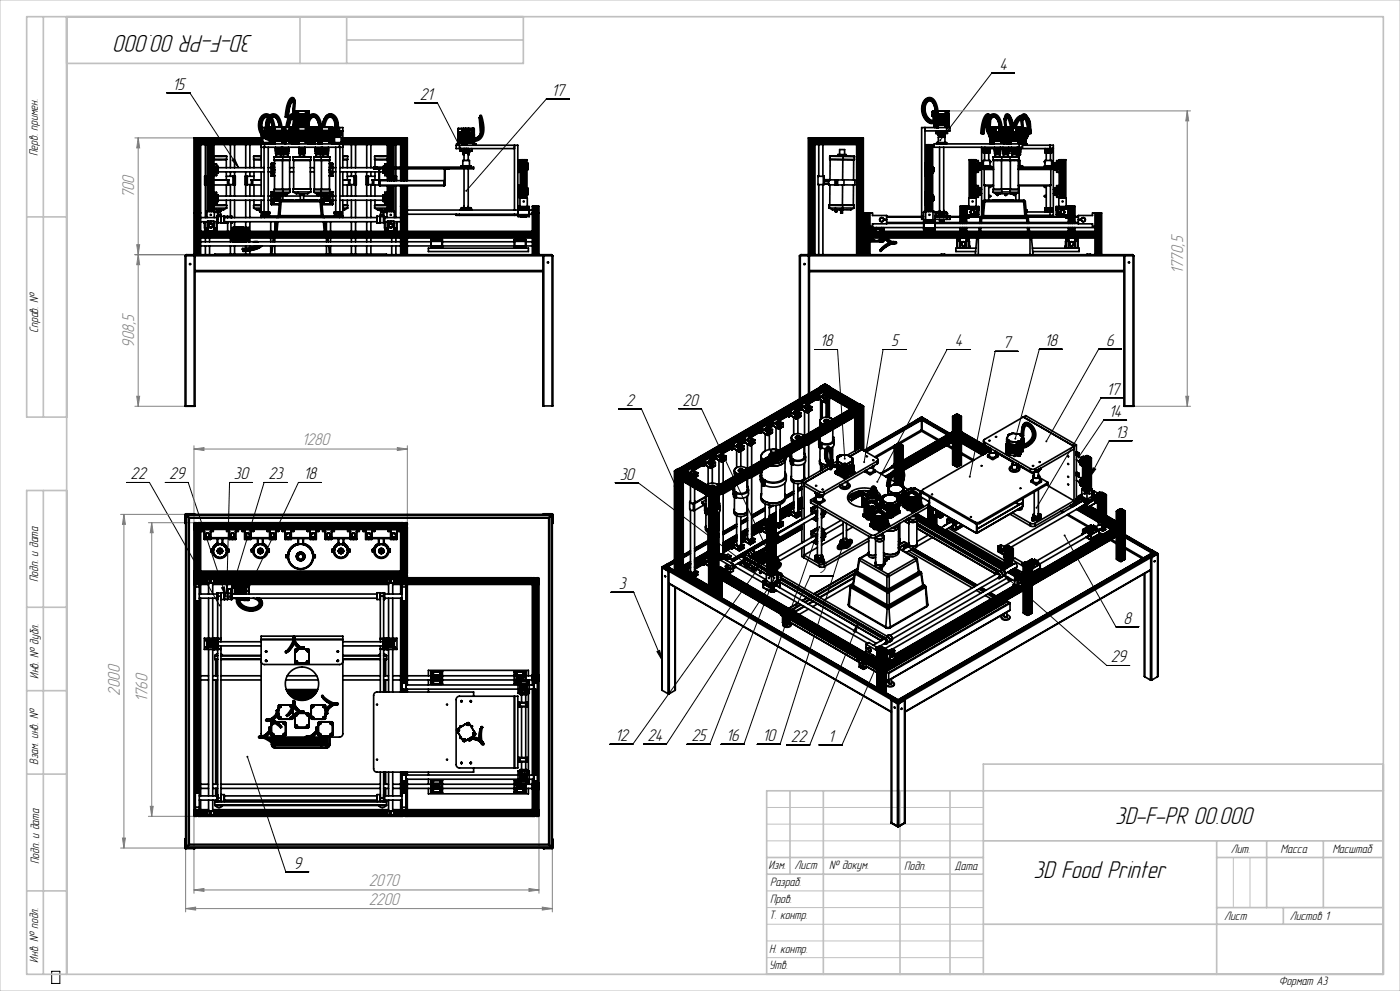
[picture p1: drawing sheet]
<svg xmlns="http://www.w3.org/2000/svg" width="420mm" height="297mm" viewBox="0 0 420 297" stroke-linecap="round" stroke-linejoin="round" font-family="sans-serif">
<defs><g id="words">
<g font-size="7.5">
<text x="76" y="10.6" transform="rotate(-180 76 10.6)">3D-F-PR 00.000</text>
<text x="334.5" y="246.8">3D-F-PR 00.000</text>
<text x="310" y="263.2">3D Food Printer</text>
</g>
<g font-size="5.3">
<text x="299.8" y="21">4</text>
<text x="51.8" y="26.9">15</text>
<text x="125.9" y="29.9">21</text>
<text x="165.5" y="28.7">17</text>
<text x="246" y="103.8">18</text>
<text x="267.4" y="103.8">5</text>
<text x="286.4" y="103.8">4</text>
<text x="300.9" y="104.4">7</text>
<text x="313.4" y="103.8">18</text>
<text x="331.9" y="103.8">6</text>
<text x="331.9" y="118.3">17</text>
<text x="187.9" y="121.6">2</text>
<text x="204.8" y="121.5">20</text>
<text x="332.7" y="125">14</text>
<text x="334.5" y="131.1">13</text>
<text x="39.2" y="143.7">22</text>
<text x="50.8" y="143.7">29</text>
<text x="70.2" y="143.7">30</text>
<text x="80.5" y="143.7">23</text>
<text x="91.1" y="143.7">18</text>
<text x="185.9" y="143.8">30</text>
<text x="245.4" y="171.7">9</text>
<text x="185.7" y="176.6">3</text>
<text x="337.1" y="186.9">8</text>
<text x="333.2" y="198.5">29</text>
<text x="184.5" y="222.1">12</text>
<text x="194.3" y="222.1">24</text>
<text x="207.4" y="222.1">25</text>
<text x="217.9" y="222.1">16</text>
<text x="228.7" y="222.1">10</text>
<text x="237.3" y="222.4">22</text>
<text x="248.4" y="222.4">1</text>
<text x="88.1" y="260.4">9</text>
</g>
<g font-size="5.3" fill="#808080">
<text x="40.2" y="59.5" transform="rotate(-90 40.2 59.5)">700</text>
<text x="354.9" y="82.1" transform="rotate(-90 354.9 82.1)">1770,5</text>
<text x="40.2" y="104.2" transform="rotate(-90 40.2 104.2)">908,5</text>
<text x="90.5" y="133.3">1280</text>
<text x="35.9" y="208.5" transform="rotate(-90 35.9 208.5)">2000</text>
<text x="44.3" y="210.4" transform="rotate(-90 44.3 210.4)">1760</text>
<text x="110.6" y="265.5">2070</text>
<text x="110.6" y="271.1">2200</text>
</g>
<g font-size="3.8">
<text x="11.3" y="46.7" transform="rotate(-90 11.3 46.7)">Перв. примен.</text>
<text x="11.5" y="99.7" transform="rotate(-90 11.5 99.7)">Справ. №</text>
<text x="11.5" y="174.4" transform="rotate(-90 11.5 174.4)">Подп. и дата</text>
<text x="11.5" y="203.4" transform="rotate(-90 11.5 203.4)">Инв. № дубл.</text>
<text x="11.4" y="229.2" transform="rotate(-90 11.4 229.2)">Взам. инв. №</text>
<text x="369.2" y="255.6">Лит.</text>
<text x="384.2" y="255.6">Масса</text>
<text x="399.7" y="255.6">Масштаб</text>
<text x="11.8" y="259" transform="rotate(-90 11.8 259)">Подп. и дата</text>
<text x="230.6" y="260.5">Изм.</text>
<text x="238.4" y="260.5">Лист</text>
<text x="248.7" y="260.5">№ докум.</text>
<text x="271.3" y="260.6">Подп.</text>
<text x="286.4" y="260.6">Дата</text>
<text x="231" y="265.6">Разраб.</text>
<text x="230.7" y="275.4">Т. контр.</text>
<text x="231" y="270.8">Пров.</text>
<text x="367.2" y="275.6">Лист</text>
<text x="386.9" y="275.6">Листов 1</text>
<text x="230.7" y="285.7">Н. контр.</text>
<text x="11.4" y="288.5" transform="rotate(-90 11.4 288.5)">Инв. № подл.</text>
<text x="230.7" y="290.4">Утв.</text>
<text x="383.6" y="295.1">Формат A3</text>
</g>
</g></defs>
<g fill="none" stroke="#000" stroke-width=".3">
<path d="M50.1 27.8h6.9l14.6 22.5M124.3 30.8h6.9l7.8 15.3M170.8 29.7h-6.9l-24 27.5M304.4 21.9h-6.9l-15.4 20.1M69.6 48l.7-.5 1.3 2.8zM244.4 104.7h6.9l2.1 32.8M271.8 104.7h-6.9l-5.7 33.8M291 104.7h-6.9l-20.9 39.7M305.4 105.3h-6.9l-7.6 37.6M318.7 104.7h-6.9l-7.2 26.8M336.4 104.7h-6.8l-15.7 27.6M337.2 119.2h-6.9l-19.3 33"/>
<path d="M185.6 122.5h6.8l11.4 25.7M203.6 122.5h6.8l23.3 49.8M338 125.9h-6.9l-7.6 11.2M339.7 132.1h-6.9l-5.9 10.9M38 144.6h6.8l21 36.8M49.6 144.6h6.9l11.3 34.3M75.7 144.6h-6.8l-.8 32.3M86.1 144.6h-6.9l-10.4 34.3M96.4 144.6h-6.9l-15.3 32.6M184.6 144.7h6.8l32.1 24.1M202.2 145.7l.8-.4 .8 2.9zM245.8 157.9l-22.6 65.2h-6.9"/>
<path d="M327.9 140.2l.8 .4-1.8 2.4zM66.5 176.1l.8-.2 .5 3zM67.7 173.8l.9 .1-.5 3zM183.3 177.5h6.8l8.6 20.4M231 176.6l-18 46.5h-6.9M231.6 164.5l-1.4 2.7-.7-.5zM231.6 164.5l-41.8 58.6h-6.8M232 173.9l-32.1 49.2h-6.8M232 169.8l.8-.4 .9 2.9zM249.9 172.6h-6.8l-4.8 10.4M253.5 161.3l-19.5 61.8h-6.8M300.7 171.9l31.3 27.5h6.9"/>
<path d="M300.7 171.9l2.5 1.6-.6 .7zM319.4 160.5l15.4 27.3h6.8M197.1 195.3l.8-.4 .8 3zM257.5 186.5l-14.6 36.8h-6.8M257.5 186.5l-.7 3-.8-.3zM264.3 196.6l-.8 2.9-.8-.4zM264.3 196.6l-11.7 26.7h-6.9M74.2 226.8l11.5 34.5h6.9M15.5 291.1h2.5v3.6h-2.5z"/>
</g>
<g fill="none" stroke="#808080" stroke-width=".3">
<path d="M283.5 33.2h73.7M356.2 33.2v88.6M356.2 33.2l.4 3h-.9zM40.5 41.3h17.7M41.5 41.3v80.5M41.5 41.3l.4 3h-.9zM40.5 76.3h15.6M41 73.3h.9l-.4 3zM41.5 76.3l.4 3h-.9zM41 118.8h.9l-.4 3zM355.7 118.8h.9l-.4 3zM40.5 121.8h15"/>
<path d="M58.2 134.6l3-.5v.9zM58.2 133.6v25.1M58.2 134.6h64M119.2 134.1l3 .5-3 .4zM122.2 133.6v25.1M340.2 121.8h17M36.2 154.2h19.6M37.2 154.2l.4 3h-.9zM37.2 154.2v100M44.5 156.7h15.7M45.5 156.7l.5 3h-.9zM45.5 156.7v88"/>
<path d="M36.2 254.2h19.6M36.7 251.2h.9l-.4 3zM44.5 244.7h15.7M45.1 241.7h.9l-.5 3zM55.7 254v19.3M58.2 242.7v25M161.7 242.7v25M165.7 254v19.3M55.7 272.3l3-.4v.8zM55.7 272.3h110M58.2 266.7l3-.4v.9zM58.2 266.7h103.5"/>
<path d="M158.7 266.3l3 .4-3 .5zM162.7 271.9l3 .4-3 .4z"/>
</g>
<path d="M0 0h420v297h-420zM230 242h65M230 247h65M230 252h65M370 257v15M375 257v15M230 277h65M230 272h65M230 267h65M230 287h65M230 282h65" fill="none" stroke="#c0c0c0" stroke-width=".3"/>
<g fill="none" stroke="#c0c0c0" stroke-width=".5">
<path d="M13 5v120M20 5v287M90 5v14M104 5v14M104 12h53M157 5v14h-137M8 65h12M20 125h-12v-120h407v287h-407v-145h12M13 147v145M8 182h12M8 207h12M8 232h12"/>
<path d="M237 237v25M247 237v55M270 237v55M285 237v55M415 229h-120v63M415 237h-185v55M230 257h65M295 252h120M365 252v40M365 257h50M380 252v20M397 252v20"/>
<path d="M8 267h12M230 262h65M295 277h120M365 272h50M385 272v5"/>
</g>
<path d="M139.7 57v.4l.2-.2-.2 .2a.29 .29 0 0 0 .4 0 .29 .29 0 0 0 0-.4 .29 .29 0 0 0-.4 0zM138.8 45.9l.1 .4h.3l-.2-.2 .2 .2 .1-.1-.1-.4zM69.6 48l.7-.5 1.3 2.8zM74 226.6a.29 .29 0 0 0 .1 .5 .29 .29 0 0 0 .4-.3 .29 .29 0 0 0-.4-.3l.1 .3-.1-.3zM74 177v.5l.2-.3-.2 .3a.29 .29 0 0 0 .4-.3 .29 .29 0 0 0-.4-.2zM68.6 178.7v.4l.1 .1 .1-.3-.1 .3h.3l.1-.5zM65.7 181.2l-.1 .4 .4 .1-.2-.3 .2 .3 .1-.4zM66.5 176.1l.8-.2 .5 3zM67.7 173.8l.9 .1-.5 3zM281.9 41.8v.5l.2-.3-.2 .3a.29 .29 0 0 0 .4-.1 .29 .29 0 0 0 0-.4 .29 .29 0 0 0-.4 0zM264.3 196.6l-.8 2.9-.8-.4zM202.2 145.7l.8-.4 .8 2.9zM197.1 195.3l.8-.4 .8 3zM259 138.3v.4l.2 .1v-.3v.3l.2-.1 .1-.4zM263 144.2v.4l.2-.2-.1 .3a.29 .29 0 0 0 .4-.3 .29 .29 0 0 0-.5-.2zM290.7 142.7v.4l.2 .1v-.3v.3l.3-.1-.1-.5zM313.7 132l.1 .5 .1-.2-.1 .2a.29 .29 0 0 0 .4-.3 .29 .29 0 0 0-.5-.2zM319.2 160.3a.29 .29 0 0 0 .1 .4 .29 .29 0 0 0 .4-.3 .29 .29 0 0 0-.5-.2l.2 .3zM253.3 161.1a.29 .29 0 0 0 .1 .4 .29 .29 0 0 0 .4-.1 .29 .29 0 0 0-.2-.4l-.1 .3 .1-.3zM231.6 164.5l-1.4 2.7-.7-.5zM230.8 176.4a.29 .29 0 0 0 0 .5 .29 .29 0 0 0 .4-.1 .29 .29 0 0 0-.1-.4l-.1 .2 .1-.2zM231.8 173.7a.29 .29 0 0 0 0 .4 .29 .29 0 0 0 .4-.1 .29 .29 0 0 0 0-.4l-.2 .3 .2-.3zM310.8 152v.4l.2-.2-.2 .2a.29 .29 0 0 0 .4-.2 .29 .29 0 0 0-.4-.2zM304.4 131.2v.5l.1 .1 .1-.3-.1 .3 .2-.1 .1-.4zM245.6 157.7a.29 .29 0 0 0 0 .5 .29 .29 0 0 0 .5-.1 .29 .29 0 0 0-.2-.4l-.1 .2 .1-.2zM253.2 137.2v.5l.2 .1v-.3v.3l.2-.2v-.3zM257.5 186.5l-.7 3-.8-.3zM223.3 168.6v.4h.4l-.2-.2 .3 .1-.1-.3zM327.9 140.2l.8 .4-1.8 2.4zM232 169.8l.8-.4 .9 2.9zM323.3 136.9l.1 .4 .1-.2-.1 .2a.29 .29 0 0 0 .4 0 .29 .29 0 0 0-.1-.4 .29 .29 0 0 0-.4 0zM300.7 171.9l2.5 1.6-.6 .7zM238.1 182.8v.4l.2-.2-.1 .2a.29 .29 0 0 0 .4-.3 .29 .29 0 0 0-.5-.1z" fill="#000"/>
<g fill="#808080">
<path d="M55.7 272.3l3-.4v.8zM162.7 271.9l3 .4-3 .4zM58.2 266.7l3-.4v.9zM158.7 266.3l3 .4-3 .5z"/>
<path d="M119.2 134.1l3 .5-3 .4zM58.2 134.6l3-.5v.9z"/>
<path d="M41 118.8h.9l-.4 3zM41.5 76.3l.4 3h-.9zM41 73.3h.9l-.4 3zM41.5 41.3l.4 3h-.9zM355.7 118.8h.9l-.4 3zM356.2 33.2l.4 3h-.9z"/>
<path d="M45.1 241.7h.9l-.5 3zM45.5 156.7l.5 3h-.9z"/>
<path d="M37.2 154.2l.4 3h-.9zM36.7 251.2h.9l-.4 3z"/>
</g>
<g fill="none" stroke="#000" stroke-width=".5">
<path d="M78.3 39.2h.2M78.3 38.9v.5M78.6 38.2h.7M78.7 39.8v.2M78.8 40h.1M78.8 40v.3M79.1 39.2h.1M79.1 39.3v.4M79.3 40h.2M79.3 39.2h-.4l.2 .1M79.3 39.2h.7M79.3 38.2v1"/>
<path d="M79.3 38.2h.5M79.5 40h.7M79.5 39.2v.8M80.2 40h.1M80.2 39.7v.3M80.2 38.2h.2M80.4 35.2a5 5 0 0 0 .5 5.7M80.4 39.2h.2M80.5 35.3a4.7 4.7 0 0 0 .5 5.4M80.7 34.8l-.1 .1M80.7 35.4a4.6 4.6 0 0 0 .3 4.9M80.7 39.5v.4"/>
<path d="M80.8 40h.1M80.8 39.5h.1M80.8 39.4v.1M80.8 39.3v.1M80.8 38.7h.1M80.8 38.6v.1M80.8 38.5v.1M80.8 39.7h.1M80.8 38.3v.2M80.8 39.4h.1M80.8 38.6h.1M80.8 38.3h.1"/>
<path d="M80.8 39.3h.1M80.8 38.5h.1M80.8 38.5l.1 .1M80.8 39.3l.1 .1M80.8 38.7v.6M80.8 39.5v.2M80.8 39.7h.6M80.8 35.6a4.3 4.3 0 0 0 0 4M80.8 34.9v.1M80.8 39.7l.1 .2M80.8 39.7v.4M80.9 38.2l-.1 .1"/>
<path d="M80.9 39.7l.1 .4a.6 .6 0 0 1-.2 .9 .6 .6 0 0 1-.8-.4 3.6 3.6 0 0 1-.3-5.5 1.57 1.57 0 0 1 1.7 1.7l.4 3.3M80.9 39.4l-.1 .1M80.9 38.6l-.1 .1M80.9 35.8a4 4 0 0 0-.1 3.3M81 35.1h-.1M81 34.5a2.01 2.01 0 0 1 3.1 1.6l.5 2M81 39.7h.1M81 38.2h.1M81 38.1v.1M81 38.1h.1M81 38.2v1.5M81 38.1l-.2 .2"/>
<path d="M81.1 39.7h.1M81.1 38.1v.1M81.1 38.1l.3 .1M81.1 38.2h.3M81.1 36l-.4 1.2 .1 1.2M81.1 35.2v.1M81.1 34.7a1.83 1.83 0 0 1 2.7 1.6l.4 1.8M81.2 35.4h.1M81.3 34.8a1.65 1.65 0 0 1 2.4 1.4l.5 1.9M81.3 35.6h.1M81.3 39.7l.1 .6M81.3 39.7l.1 .3"/>
<path d="M81.3 39.8l.1 .1M81.4 40h.1M81.4 40v.4M81.4 35a1.44 1.44 0 0 1 2.1 .7M81.4 35.7a1.53 1.53 0 0 0-1.6-1 1.53 1.53 0 0 0-1.4 1.4 3.8 3.8 0 0 0 2.5 5.3l.5-.6M81.4 39.7l.3 .1M81.4 39.7h.3M81.4 39.8h.4M81.4 38.2h.3M81.4 38.2v4.9M81.4 39.8h.1M81.4 39.9h.1"/>
<path d="M81.4 39.8v.1M81.4 39.1h.3M81.5 35.1a1.31 1.31 0 0 1 1.9 1.2l.4 1.7a2.67 2.67 0 0 0-1.8-2.9l-.4 .2M81.7 38.1l-.3 .1M81.7 39.8h.1M81.7 39.2h.1M81.7 39.7l.1 2.9M81.7 38.8v3.8M81.7 39.1l.1 .1M81.8 39.9l-.4 .1M81.8 39.9h-.4M82.2 40l-.3-2.9a2.57 2.57 0 0 0-2.4-2.7 4 4 0 0 0-.8 6 1.91 1.91 0 0 0 2.6 1.1l.1-.4"/>
<path d="M82.3 40h.2M82.4 38.1h.1M82.4 38.2h.1M82.5 38.1v.1M82.5 40h.1M82.5 38.2v.9h2.1M82.5 40v2.6M82.5 38.2h2.1M82.5 38.1h2.1M82.5 40h-.3M82.5 39.7h2.1M82.5 39.8h2.1"/>
<path d="M84.6 39.9h-2.1l-.1-1.7a6 6 0 0 0-1.7-3.8 2.29 2.29 0 0 0-3.1 2.2 4.2 4.2 0 0 0 3.1 5.3l.4-.2 .3-.5M84.6 38.2h.3M84.6 39.1h.3M84.6 38.1v.1M84.6 38.1h.3M84.6 39.7h.3M84.6 39.8h.3M84.6 39.7h.1M84.6 39.1h.1M84.6 40h.3M84.6 39.9h.3M84.6 40h-2.1"/>
<path d="M84.6 38.2v4.4M84.9 39.1v.1M84.9 38.1v.1M84.9 38.1h.4M84.9 39.8h.4M84.9 39.9h.4M84.9 39.9h.1M84.9 40h.1M84.9 39.8h.1M84.9 38.2h.4M84.9 39.1h.4M84.9 39.7v.1"/>
<path d="M84.9 39.7h.4M84.9 40h.4M84.9 38.2v4.4M84.9 39.8v.1M85.3 38.1v.1M85.3 39.7h.1M85.3 39.1h.1M85.3 39.9h.1M85.3 38.2v4.4M85.3 38.2h.1M85.3 38.1h.1M85.3 39.8h.1"/>
<path d="M85.3 38.2h.4M85.3 39.1h.4M85.3 38.1h.4M85.3 39.7h.4M85.3 39.8h.4M85.3 40h.4M85.3 39.9h.4M85.6 35l.4 .1zM85.6 39.1l.1 .1M85.7 38.1v.1M85.7 38.1h1M85.7 40h1.4"/>
<path d="M85.7 39.8h1.4M85.7 39.9h-.4M85.7 39.9h1.4M85.7 39.8h1M85.7 39.8h.1M85.7 39.7v.1M85.7 38.2v4.9M85.7 38.2h1M85.7 39.1h1M85.7 39.8v.1M86.1 35.2h.4zM86.7 38.2h.4"/>
<path d="M86.7 39.1h.4M86.7 38.1v.1M86.7 38.1h.4M86.7 39.7h.4M86.7 39.7h.1M86.7 39.1h.1M86.7 38.2v4.4M87 39.1h.1M87.1 38.1v.1M87.1 38.1h.3M87.1 39.8h.3M87.1 39.9h.1"/>
<path d="M87.1 39.8v.1M87.1 39.8h.1M87.1 38.2h.3M87.1 39.1h.3M87.1 39.7h.1M87.1 39.7h.3M87.1 40h.7M87.1 39.8h.7M87.1 39.9h.7M87.1 38.2v4.4M87.1 39.9v.1M87.4 38.1v.1"/>
<path d="M87.4 39.7h.1M87.4 39.1h.1M87.4 38.2v4.4M87.4 38.2h.1M87.4 38.1h.1M87.5 38.2h.3M87.5 39.1h.3M87.5 38.1v.1M87.5 38.1l.3 .1M87.5 39.7h.3M87.5 39.7h.1M87.5 39.1h.1"/>
<path d="M87.5 38.2v4.9M87.8 39.1h.1M87.8 39.8v.1M87.8 39.8h.1M87.8 39.7h.1M87.8 38.2v4.9M87.8 38.2h.1M87.8 39.9v.1M87.8 39.9h.1M87.9 34.6v.1M87.9 35.1l.2 .8zM87.9 29.8l-.1-.1a1.63 1.63 0 0 0-1.2 1.6l-.6 3.8"/>
<path d="M87.9 34.7l-.1-.1a1.63 1.63 0 0 0-1.2 1.6l-.4 1.9M87.9 39.7l.5 1.3M88.1 30.8v-.1l-.2 3.5M88.1 35.7v-.1l-.1 2a4.7 4.7 0 0 0 .5 3.8M88.1 30.8v-.2a.33 .33 0 0 0-.3-.4 .33 .33 0 0 0-.4 .4v.1a11.4 11.4 0 0 0-.9 4.5M88.1 35.7v-.2a.33 .33 0 0 0-.3-.4 .33 .33 0 0 0-.4 .4l-.7 2.6M88.1 30.8h.1M88.1 35.7h.1M88.1 30.8l-.2 3.4M88.1 35.7l-.1 2.3a3.8 3.8 0 0 0 .5 2.9M88.3 39.2h.1M88.3 38.2h.1"/>
<path d="M88.4 37.8h.3M88.4 37.7h.4M88.4 37.4h.4M88.4 37.7v.1M88.4 33.3h.4M88.4 34.2h.4M88.4 39.7h.4M88.4 39.7l.4 .1M88.4 37.3h.8M88.4 35.1h.8M88.4 40h.8M88.4 39.8h.8"/>
<path d="M88.4 34.9h.4M88.4 37.1h.8M88.4 35.2h.8M88.4 39.9h.8M88.4 35h.8M88.4 37.2h.8M88.4 35.3h.8M88.4 37.7l.1 .1M88.4 39.8l.1 .1M88.4 33.3v1.8M88.4 37.3v5.8M88.4 39.9l.1 .1"/>
<path d="M88.4 37.2h.1M88.4 35l.1 .1M88.4 37.2l.1 .1M88.4 37.4h.1M88.4 35.1l.1 .1M88.4 34.9l.1 .1M88.4 37.3l.1 .1M88.4 39.9h.1M88.5 35.1h.7M88.5 36.9h.3M88.5 35.4h.7M88.5 39.8h-.1"/>
<path d="M88.5 37.3l-.1 .1M88.5 34.9h-.1M88.5 35h-.1M88.5 35.1l-.1 .1M88.5 39.8l-.1 .1M88.5 34.9l-.1 .1M88.5 35.4h.3zM88.5 35.4l.3 .1zM88.5 30.5a.85 .85 0 0 0-.3-1.1 .85 .85 0 0 0-1.1 .2 9.4 9.4 0 0 0-1.5 5.5M88.5 35.4a.85 .85 0 0 0-.3-1.1 .85 .85 0 0 0-1.1 .2 7.1 7.1 0 0 0-1.3 3.6M88.5 35.5h.3M88.5 37.8h.2"/>
<path d="M88.5 37.8h-.1M88.5 35.5h.7M88.5 37h.3zM88.5 30.7v-.2a.7 .7 0 0 0-.3-.9 .7 .7 0 0 0-.9 .1l-.9 2-.5 3.4M88.5 36.7h.3zM88.5 35.7a.92 .92 0 0 0-.9-1.4l-.8 1.2-.7 2.6M88.5 36.8h.3zM88.5 35.6h.3zM88.5 36.6h.7M88.5 35.7h.7M88.5 30.8a.74 .74 0 0 0-.6-1 .74 .74 0 0 0-.9 .7l-.6 1.9-.3 2.8M88.5 35.7a.74 .74 0 0 0-.6-1 .74 .74 0 0 0-.9 .7l-.7 2.7"/>
<path d="M88.5 36.5h.7M88.5 30.8h.1M88.5 35.7h.1M88.5 35.8h.7M88.5 36.4h.7M88.5 30.8l-.2 3.9M88.5 35.7l-.2 3.4 .1 1.1M88.5 35.9h.7M88.5 39.1h.3M88.5 34.2l.3 .1M88.5 36.3h.7M88.5 36.2h.7"/>
<path d="M88.5 36h.7M88.5 31a.68 .68 0 0 0-.7-1l-.9 1.6-.5 3.6M88.7 37.8h.1M88.7 37.8v.3M88.7 37.8h.7M88.8 37.7v.1M88.8 37.4h.1M88.8 37.4h-.4M88.8 33.3h.1M88.8 33.2l-.4 .1M88.8 38.1l-.4 .1h.4M88.8 38.1v.1"/>
<path d="M88.8 34.8v.1M88.8 34.8h-.4l.4 .1M88.8 34.2v.1M88.8 39.7h.1M88.8 39.1h.1M88.8 36.9l.4 .1M88.8 36.9h.4M88.8 36.8l.4 .1M88.8 36.7l.4 .1M88.8 36.6l.4 .1M88.8 35.4h.4M88.8 35.6h.4"/>
<path d="M88.8 33.3v4.4M88.8 38.2v4.4M88.8 37.7h.1M88.8 34.2h.1M88.8 33.2h.1M88.8 38.2h.1M88.8 38.1h.1M88.8 34.8h.1M88.8 34.3h.1M88.8 34.9h.1M88.9 37.7h.3M88.9 37.7v.1"/>
<path d="M88.9 37.4h.3M88.9 37.4h.1M88.9 34.2h.6M88.9 33.3h.3M88.9 33.3h.1M88.9 33.2h.3M88.9 38.2h.3M88.9 39.1h.3M88.9 38.1v.1M88.9 38.1h.3M88.9 34.8h.3M88.9 34.8v.1"/>
<path d="M88.9 34.9h.3M88.9 34.3h.3M88.9 34.2v.1M88.9 39.7h.3M88.9 39.7h.1M88.9 39.8h.3M88.9 39.1h.1M88.9 33.3v4.4M88.9 38.2v4.4M89.1 38h.1M89.1 38v.1M89.2 38h.1"/>
<path d="M89.2 38h-.1M89.2 38h.3M89.2 38.1h.1M89.2 37.7v.1M89.2 37.7h.3M89.2 37.4h.3M89.2 33.3h.3M89.2 39.1h.3M89.2 38.2h.3M89.2 34.8h.3M89.2 34.8l.3 .1M89.2 34.3h.3"/>
<path d="M89.2 39.7h.3M89.2 39.7l.3 .1M89.2 33.3v4.4M89.2 38v4.6M89.2 37.4h.1M89.2 36.2v.1M89.2 35.7v.1M89.2 36.1v.1M89.2 36.3v.1M89.2 35.1v.1M89.2 35.9h.1M89.2 35.9v.1"/>
<path d="M89.2 39.9v.1M89.2 39.8h.1M89.2 34.9v.1M89.2 35.7h.1M89.2 35.5v.1M89.2 37.1v.1M89.2 37v.1M89.2 37h.1M89.2 36.9v.1M89.2 36.8v.1M89.2 36.7v.1M89.2 36.6h.1"/>
<path d="M89.2 35.5h.1M89.2 35.3h.1M89.2 35.8v.1M89.2 36v.1M89.2 35.3v.1M89.2 35.6v.1M89.2 36h-.7a.71 .71 0 0 0-.7-1.1l-.6 1-.6 2.2M89.2 34.9h.3M89.2 39.9h.1M89.2 37.3v.1M89.2 36.2h.1M89.2 36.9h.1"/>
<path d="M89.2 36.3h.1M89.2 37.3h.1M89.2 36.5h.1M89.2 35.1h.1M89.2 36.8h.1M89.2 34.9h.1M89.2 36.4h.1M89.2 37.1h.1M89.2 36.7h.1M89.2 37.2h.1M89.2 35.4h.1M89.2 36h.1"/>
<path d="M89.2 39.8v.1M89.2 35h.1M89.2 36.1h.1M89.2 35.8h.1M89.2 35.6h.1M89.2 35.2h.1M89.2 33.2v.1M89.2 33.2h.3M89.2 38.1v.1M89.2 38.1h.3M89.2 34.2v.1M89.2 39.1v.1"/>
<path d="M89.3 38.1h.1M89.3 38.1h.2M89.3 38v.1M89.4 37.8h.1M89.5 38.1h.1M89.5 38h.1M89.5 38v.1M89.5 38v4.6M89.5 37.7l-.1 .1M89.5 37.4h-.3M89.5 37.4h.1M89.5 33.3h.1"/>
<path d="M89.5 38.1v.1M89.5 34.8v.1M89.5 34.2v.1M89.5 39.7h.1M89.5 39.1h.1M89.5 33.3v4.4M89.5 39.7h2.1M89.5 37.4h2.1M89.5 34.2h2.1M89.5 33.2h2.1M89.5 38.2h2.2M89.5 39.1h2.1"/>
<path d="M89.5 38.1h2.2M89.5 34.8h2.1M89.5 34.3h2.1M89.5 34.9h2.1M89.6 38v.1M89.8 36.2l-.6 .1M89.8 35.7l-.6 .1M89.8 36.1l-.6 .1M89.8 36.3h-.6M89.8 36h-.6M89.8 35.9l-.6 .1M89.8 36.9l-.6 .1"/>
<path d="M89.8 36.9h-.6M89.8 36.8l-.6 .1M89.8 36.7l-.6 .1M89.8 36.6l-.6 .1M89.8 36.6h-.6M89.8 36.5l-.6 .1M89.8 36.4l-.6 .1M89.8 36.3l-.6 .1M89.8 35.5l-.6 .1M89.8 35.8l-.6 .1M89.8 36l-.6 .1M89.8 35.6l-.6 .1"/>
<path d="M89.8 35.7h-.6M89.8 35.5v1.6M89.9 36.6l.1 .1M89.9 36.6h.1M89.9 36.8l.2-.2-.1 .2M90 36.6v.1M90 36.8h.1M90 36.7h.1M90 36.7l-.1 .1M90.2 36.6v.1M90.2 36.1h.1M90.3 35.9v.2h.5v-.2"/>
<path d="M90.3 36.6v.2M90.3 36.6h.1M90.4 35.9v.2M90.5 36.5h.1M90.4 36.7h.1M90.5 36.3h.1M90.4 36.7v.1M90.5 36.2h.1M90.5 36.2v.2M90.5 36.2l-.1 .1M90.5 36.3v.1M90.5 36.6v.1"/>
<path d="M90.5 36.6l-.1 .1M90.5 36.4h.1M90.5 35.9l-.1 .2M90.5 36.7v.1M90.5 36.4v.1M90.5 36.7l-.1 .1M90.6 35.9v.2M90.6 36h.1M90.6 36.6v.2M90.6 36.8h.1M90.6 36.6h.1M90.7 36.7v.1"/>
<path d="M90.7 35.9v.2M90.7 36.7l.2 .1M90.7 36.8h.1M90.7 36.6v.1M90.7 36.3l-.1 .2v-.2M90.7 36.6h.3M90.7 36.6h.1M90.7 36h.2M90.8 36.3h-.2l.2 .2M90.8 36.5h.1M90.8 36.6v.2M90.8 36.7h.1"/>
<path d="M90.9 35.9v.1M90.9 36v.1M90.9 36h.1M90.9 36.6l-.2 .2M90.9 35.9h.1M90.9 36.1h.1M91 36h.1M91 36.6v.1M91 36.8l.1-.2v.2M91 36l-.8-.1v.2M91 36.8h.1M91 36.7h.1"/>
<path d="M91 36.7v.1M91.1 36.7h.1M91.2 36.7h.1M91.2 36.8h.1M91.2 36.7v.1M91.2 36.8v-.2v.2M91.4 36.1l.5 .1M91.4 36.3h.4M91.4 36.8h.2M91.4 36.7l.3 .1M91.4 36.6l.3 .1M91.4 36.6h.3"/>
<path d="M91.4 36.4l.4 .1M91.4 36.3l.4 .1M91.4 35.5v1.6M91.4 36.2h.2M91.4 35.7h.2M91.4 36h.2M91.4 35.9h.2M91.4 36.9h.3M91.4 36.5h.2M91.4 35.5h.2M91.4 35.8h.2M91.4 35.6h.2"/>
<path d="M91.6 36.3h.2M91.6 36.2h.2M91.6 35.8h.4M91.6 37.4h.1M91.6 33.3h.4M91.6 34.2h.7M91.6 33.3h.1M91.6 33.2h.4M91.6 39.1h.3M91.6 38.1v4.5M91.6 34.8v.1M91.6 34.8h.4"/>
<path d="M91.6 34.9h.4M91.6 34.3h.4M91.6 34.2v.1M91.6 39.7h.1M91.6 39.7h.4M91.6 39.8h.4M91.6 39.1h.1M91.6 36h.3M91.6 36l.3-.1zM91.6 35.1h-2.4M91.6 35.1h.4M91.6 35l-2.4 .1"/>
<path d="M91.6 39.9l-2.4 .1M91.6 40h.4M91.6 39.8h-2.4M91.6 36.6h.2M91.6 36.5h.2M91.6 35.4l-2.4 .1M91.6 35.5h.4M91.6 35.4h.4M91.6 35.4h-2.4M91.6 35.2h.4M91.6 35.1l-2.4 .1M91.6 35.6h.4"/>
<path d="M91.6 35.9h.4zM91.6 36.1h.3zM91.6 35.3l-2.4 .1M91.6 35.7h.4M91.6 39.9h-2.4M91.6 39.9h.4M91.6 35h.4M91.6 34.9l-2.4 .1M91.6 35.3h.4M91.6 35.2l-2.4 .1M91.6 39.2h.3M91.6 33.3v4.4"/>
<path d="M91.6 37.7h.1M91.7 37.3l-2.5 .1M91.7 37.2l-2.5 .1M91.7 37.2h-2.5M91.7 37.1h-2.5M91.7 37l-2.5 .1M91.9 34.2l.1 .1M92 33.2v.1M92 33.2h.3M92 35.8h.1M92 35.1h.3M92 40h.2"/>
<path d="M92 39.8h.1h-.1M92 34.9h.3M92 35.4h.2h-.2M92 35.2h.3M92 35.6h.1M92 35.7h.1M92 35h.3M92 35.3h.3M92 35v.1M92 40h.1M92 39.8h.1M92 39.8v.1"/>
<path d="M92 39.9h.1M92 35.4h.1M92 35.5h.1M92 34.9v.1M92 35.1h.1M92 35.3h.1M92 35.2h.1M92 33.3h.3M92 34.8v.1M92 34.8h.3M92 34.3h.3M92 39.7v.1"/>
<path d="M92 40h.3M92 39.8h.2h-.2M92 35.4h.1l-.1 .1M92 35.3h.2l-.2 .1M92 39.9h.2h-.2M92 39.9h.2M92 35.3h.2h-.2M92 39.7h.1M92 33.3v2.4M92 39.4v3.2M92 34.9h.1M92 40v.1"/>
<path d="M92 35.6v.2M92 35.4v.1M92 35.2v.1M92 35.5v.1M92 35.3v.1M92 35h.1M92.1 37.3h.2zM92.1 37.4h.2M92.1 37.7h.2M92.1 37.3h.2M92.1 37.8h.2M92.1 37.2h.2"/>
<path d="M92.1 37.1h.2zM92.1 37.1h.2M92.1 37h.2M92.1 37h.2zM92.1 38.1h.2M92.1 38.2h.2M92.1 36.9h.2M92.1 36.7h.2M92.1 36.6h.2zM92.3 36.4h.1M92.2 36.3h.1M92.3 36.2h.2"/>
<path d="M92.3 33.3h.1M92.3 34.8v.1M92.3 34.2v.1M92.3 39.2h.1M92.3 34.9l.2 .1M92.3 33.3v1.8M92.3 38.4v.7M92.3 34.2h.1M92.3 33.2h.1M92.3 39.1h.1M92.3 34.8h.1M92.3 34.3h.1"/>
<path d="M92.3 35h.1M92.3 34.9h.1M92.3 36.3h.1M92.3 36.6v.1M92.4 36h.1M92.4 36.6h-.1M92.4 36.2h-.2M92.4 33.3h.3M92.4 34.2h.3M92.4 33.3h.1M92.4 33.2l.3 .1M92.4 39.1h.1"/>
<path d="M92.4 34.8v.1M92.4 34.9h.2zM92.4 34.2v.1M92.4 39.2h.1M92.4 36h.2M92.4 36.4l-.2 .1M92.4 35.9h.2zM92.4 36.1h.1M92.4 34.8h.2M92.4 33.3v1.8M92.4 38.7v.6M92.4 35.1h-.1"/>
<path d="M92.4 36l-.1 .1M92.4 35.8h.2zM92.4 35.8h.3M92.4 35.8h.3zM92.4 36.3h-.2M92.5 35.7h.2M92.6 36h-.3v.7l-.2 .1M92.6 35.5l.1 .1zM92.6 39.7h.1M92.6 35.9h-.2v.6l-.2 .1M92.6 39.8h.1M92.6 35.4h.1"/>
<path d="M92.6 39.9h.1M92.7 37.4h.1M92.7 37.3h.1M92.7 37.7h.1M92.7 37.2h.1M92.7 37.8h.1M92.7 39.9h.1M92.7 35.4h.1M92.7 37.1h.1M92.7 35.3h.1M92.7 37h.1M92.7 38.1h.1"/>
<path d="M92.7 34.2l-.3 .1M92.7 40h.1M92.7 36.9h.1M92.7 36.8h.1M92.7 38.1v.1M92.7 39.8h.1M92.7 39.8v.1M92.7 35.5h.1M92.7 37.7v.1M92.7 38h.1M92.7 39.7v.1M92.7 35.4v.1"/>
<path d="M92.7 35.5h-.1h.1M92.7 35.6h-.2h.2M92.7 33.3v1.4M92.7 35.3v.3M92.7 36.7v1.7M92.7 39.6v.4M92.7 38.2h.6M92.7 39.9v.1M92.7 36.7v.1M92.7 37v.1M92.7 36.8v.1M92.7 35.5v.1"/>
<path d="M92.7 35.3v.1M93 39.2h.3M93.3 38.2h.4M93.3 39.1h.4M93.3 39.7h.4M93.3 39.7h.1M93.3 39.8h.8M93.3 39.9h.4M93.3 38.2v1.7M93.3 39.8h.1M93.4 39.8h-.1M93.4 39.8l-.1 .1"/>
<path d="M93.4 39.1h.1M93.4 39.9h.3M93.4 40h.3M93.4 40h.3zM93.7 38.1l-.4 .1M93.7 38.1v.1M93.7 39.7h.1M93.7 39.1h.1M93.7 39.9l.4 .1M93.7 38.2v2.1h.4M93.7 39.9h.4M93.7 38.2h.1"/>
<path d="M93.7 38.1h.1M93.8 38.2h.3M93.8 39.1h.3M93.8 38.1v.1M93.8 38.1h.3M93.8 39.7h.3M93.8 39.7h.1M93.8 39.8h.3M93.8 39.2h.1M93.8 38.2v2.2h.3M94.1 39.1h.3M94.1 38.2h.3"/>
<path d="M94.1 39.7h.3M94.1 39.7h.1M94.1 38.2v2.5M94.1 40h.1M94.1 39.8h.1M94.1 39.8l.9 .1M94.1 39.9h.9M94.1 39.9h.1M94.1 39.8v.1M94.1 39.2h.1M94.1 38.1h.3M94.1 38.1v.1"/>
<path d="M94.4 38.1v.1M94.4 39.8h.1M94.4 39.2h.1M94.4 38.2v2.6h.7M94.4 39.7l1.1 .1M94.4 38.2h1.1M94.4 39.1h.5M94.4 38.1h1.1M94.9 39.5h.1M94.9 39.4v.1M94.9 39.3v.1M94.9 38.7h.1"/>
<path d="M94.9 38.6v.1M94.9 38.5v.1M94.9 38.3v.2M94.9 39.4h.1M94.9 38.6h.1M94.9 38.3h.1M94.9 39.7h.1M94.9 39.3h.1M94.9 38.5h.1M94.9 38.5l.1 .1M94.9 39.3l.1 .1M94.9 38.7v.6"/>
<path d="M94.9 39.5v.2M94.9 39.7h.6M95 39.7l.1 .4a.6 .6 0 0 1-.2 .9 .6 .6 0 0 1-.8-.4 3.6 3.6 0 0 1-.3-5.5 1.57 1.57 0 0 1 1.7 1.7l.4 3.3M95 39.4l-.1 .1M95 38.6l-.1 .1M95.1 39.7h.1M95.1 38.2h.1M95.1 38.1v.1M95.1 38.1h.1M95.1 38.2v1.5M95.1 38.1l-.2 .2M95.2 39.7h.1"/>
<path d="M95.2 38.1v.1M95.4 39.8h.1M95.4 39.9h.1M95.4 40h.1M95.4 40v-.3l.1 .6M95.4 40l.1 .4M95.5 35.7a1.53 1.53 0 0 0-1.6-1 1.53 1.53 0 0 0-1.4 1.4 3.8 3.8 0 0 0 2.5 5.3l.5-.6M95.5 39.7l.3 .1M95.5 39.7h.3M95.5 38.1v.1M95.5 39.8h.4M95.5 38.2h.3"/>
<path d="M95.5 38.2v4.9M95.5 40v.1M95.5 39.8h.1M95.5 39.8v.1M95.5 39.9h.1M95.5 38.1h.3M95.5 39.1h.3M95.8 39.8h.1M95.8 39.2h.1M95.8 38.8v3.8M95.8 39.7l.1 2.9M95.8 39.1l.1 .1"/>
<path d="M95.9 39.9l-.4 .1M95.9 39.9h-.4M96.3 40l-.3-2.9a2.57 2.57 0 0 0-2.4-2.7 4 4 0 0 0-.8 6 1.9 1.9 0 0 0 2.5 1.1l.2-.4M96.3 40h.3M96.5 38.2h.1M96.6 38.1h2.1M96.6 38.1v.1M96.6 40h.1M96.6 38.2v.9h2.1M96.6 40v2.6M96.6 38.2h2.1M96.6 40h-.3"/>
<path d="M96.6 38.1a5.8 5.8 0 0 1 1.8-3.8 2.32 2.32 0 0 1 3 2.4 5 5 0 0 1-1.6 4.6M96.6 39.7h2.1M96.6 39.8h2.1M96.7 38.1v-.6a3.1 3.1 0 0 1 2.5-3.2 3.5 3.5 0 0 1 1.8 4.9l-1.2 1.9M97 38.1a3.2 3.2 0 0 1 2.1-3.4 3.1 3.1 0 0 1 1.6 4.3l-.9 1.5M97 38.1l.4-1.6a1.64 1.64 0 0 1 2.2-1.5 3.8 3.8 0 0 1 .2 5.2M97.4 38.1v-.1a2.73 2.73 0 0 1 1.8-2.9 3.2 3.2 0 0 1 .6 4.8M97.7 35.7a1.61 1.61 0 0 1 1.7-1.2 1.61 1.61 0 0 1 1.4 1.5 4.7 4.7 0 0 1-1 4.8M98.7 39.9h-2.1l-.1-1.7a6 6 0 0 0-1.7-3.8 2.29 2.29 0 0 0-3.1 2.2 4.2 4.2 0 0 0 3.1 5.3l.5-.2 .2-.5M98.7 38.2h.3M98.7 39.1h.3M98.7 38.1v.1"/>
<path d="M98.7 38.1h.3M98.7 39.7h.3M98.7 39.8h.3M98.7 39.7h.1M98.7 39.1h.1M98.7 40h.3M98.7 39.9h.3M98.7 40h-2.1M98.7 38.2v4.4M99 39.1v.1M99 38.1v.1M99 38.1h.4"/>
<path d="M99 39.8h.4M99 39.9h.4M99 39.8h.1M99 39.9h.1M99 38.2h.4M99 39.1h.4M99 39.7v.1M99 39.7h.4M99 40h.4M99 38.2v4.4M99 40h.1M99 39.8v.1"/>
<path d="M99.4 38.1v.1M99.4 39.7h.1M99.4 39.1h.1M99.4 39.9h.1M99.4 38.2v4.4M99.4 38.2h.1M99.4 38.1h.1M99.4 39.8h.1M99.4 38.2h.4M99.4 39.1h.3M99.4 38.1l.4 .1M99.4 39.7h.4"/>
<path d="M99.4 39.8h.4M99.4 40h.4M99.4 39.9h.4M99.8 39.8h.1M99.8 39.8v.1M99.8 39.7v.1M99.8 39.8l-.4 .1M99.8 39.2h.3M99.8 38.2h.6M99.8 38.2v4.9M100.3 40h.1M100.3 39.7v.4"/>
<path d="M100.5 39.5v.4M100.6 39.2h.2M100.8 38.2h.2M100.9 40h.1M101 40h.6M101 39.7v.3M101.2 39.2l1.2 .1M101.4 38.2h.4M101.6 39.2v.8M101.8 38.2h1v12.1M101.8 38.2v1h1M102.1 40h-.1"/>
<path d="M102.1 40h.1M102.1 39.2h.1M102.1 39.8h.1M102.1 39.7v.1M102.1 39.7l.3 .1M102.1 39.3v.4M102.1 39.8v.2M102.1 39.8h.3M102.1 39.8h.2M102.3 40v.4M102.3 39.8h.1M102.4 39.8h-.3"/>
<path d="M102.4 40h.1M102.4 39.3v.7M102.4 40h-.8M102.5 39.3h.1M137.4 39.5h.1M137.4 38.6h.1M137.4 38.6v4.4M137.4 38.5h.1M137.5 39.5v.1M137.5 39.5h1.5M137.5 38.6v4.4M137.5 39.6h1"/>
<path d="M137.5 38.5h.1M138.5 38.6h.5M138.5 39.6h.5M138.5 38.6v4.4M138.6 38.5l-.1 .1M138.6 38.5h.4M138.6 38.5l-1.1 .1M138.6 39.5l-.1 .1M139 39.5v.1M139 38.5l.1 .1M139 38.6v4.4M139 39.5h.1"/>
<path d="M139 39.6h.1M139.1 39.5v.1M139.1 38.5h.1M139.1 38.6h.4M139.1 39.5h.4M139.1 39.6h.4M139.5 38.6v4.4M139.5 39.5h.1M139.5 39.6h.1M139.6 38.6h.5M139.6 39.5h.5M139.6 39.6h.5"/>
<path d="M139.6 38.5h.1M139.6 39.5l-.1 .1M139.6 38.5l-.1 .1M139.6 39.5v.1M140 39.5l.1 .1M140 38.5h.1M140 38.5l1.9 .1M140.1 38.6v4.4M140.1 39.5h.3M140.1 39.6h.3M140.4 38.5v1.6M140.6 38.6v1.5"/>
<path d="M140.6 38.6l.2 .1M140.6 38.6h.1M140.7 39.8l.1 .1M140.7 39l.1 .1M140.7 39.8h.3M140.7 39h.3M140.8 38.9l-.1 .1M140.8 39.7l-.1 .1M140.8 39.9h.1M140.8 39.1h.1M140.8 39.1v.6M140.8 39.9v.2"/>
<path d="M140.9 39.7h.1M140.9 38.9h.1M140.8 38.7h.1M140.9 38.7h.8M140.9 39.7l.1 .1M140.9 38.9l.1 .1M140.9 38.7l-.1 .2M141 39.8l-.1 .1M141 39l-.1 .1M141.6 39l.1 .1M141.6 39.8l.1 .1M141.6 39.8h.1"/>
<path d="M141.6 39h.1M141.7 38.6h.1M141.7 38.5v.2M141.7 38.9l-.1 .1M141.7 39.7l-.1 .1M141.7 39.1h.1M141.7 39.9h.1M141.7 38.7v.2M141.7 39.7h.1M141.7 38.9h.1M141.7 39v.1M141.7 39.8v.1"/>
<path d="M141.7 38.7h.1M141.7 39.7v.1M141.7 38.9v.1M141.7 39.1v.6M141.7 39.9v.2M141.7 39.5h.2M141.7 39.6h.2M141.8 39.5l.1 .1M141.8 38.5h.1M141.8 38.5h.2M141.9 39.5h.1M141.9 38.6h.1"/>
<path d="M141.9 39.6h.1M141.9 38.6v2.6M142 39.5v.1M142 38.5v.1M142 38.5l.1 .1M142 39.5h.3M142 38.6l.1 2.7M142 39.6h.1M142 39.5l.1 .1M142 38.5h.1M142.1 39.5v.1M142.1 38.5h.1"/>
<path d="M142.1 38.5h.2M142.1 38.6h.2M142.1 38.6v2.7M142.2 39.5l-.1 .1M142.3 38.6h.1M142.3 38.6v2.8M143.8 35.2l.3 4.9M143.8 35.2a8.2 8.2 0 0 1 .2 5.2 1.41 1.41 0 0 1-1 1.1 1.41 1.41 0 0 1-1.4-.5l-.1-.9M143.9 35.4l.2 .8a4.4 4.4 0 0 1-.7 4.9 1.04 1.04 0 0 1-1.3 .3 1.04 1.04 0 0 1-.5-1.3M144 34.7v.4M144 34.7l.4-.1 .2 .6a6.6 6.6 0 0 1-.4 6.3 1.93 1.93 0 0 1-2.4 .8 1.93 1.93 0 0 1-1.2-2.2M144 34.7a9.3 9.3 0 0 1 .3 6.1 1.71 1.71 0 0 1-1.7 1.3 1.71 1.71 0 0 1-1.6-1.3l-.1-.7"/>
<path d="M144.1 34.9l.2 .8a5.6 5.6 0 0 1-.6 5.7 1.51 1.51 0 0 1-1.8 .5 1.51 1.51 0 0 1-.9-1.8M144.2 35.2h-.4M277.5 38.2v25.2M279.7 33.8h.1M279.7 33.7v.1M279.7 33.6v.1M279.7 34.4v.1M279.7 34.6h.1M279.7 34.5v.1M279.7 33.4l.1 .2M279.7 33.7h.2M279.7 34.5h.2"/>
<path d="M279.8 33.6h.1M279.8 34.4h.1M279.8 33.4h.1M279.8 33.6l.1 .1M279.8 34.4l.1 .1M279.8 34.8h.5M279.8 33.8v.6M279.8 34.6v.2M279.8 34.8h.1M279.9 34.8v.4a.6 .6 0 0 1-.1 .9 .6 .6 0 0 1-.9-.3 3.6 3.6 0 0 1-.3-5.6 1.57 1.57 0 0 1 1.8 1.7l.4 3.3M279.9 34.5l-.1 .1M279.9 33.7l-.1 .1"/>
<path d="M280 33.3h.1M280 33.3v1.5M280 33.3l-.2 .1M280 34.8h.1M280 33.2h.3M280.3 35h.1M280.3 35v-.2v.7M280.3 35v.5M280.3 35.1v.4M280.3 35.4v.1M280.3 30.9a1.53 1.53 0 0 0-1.6-1.1 1.53 1.53 0 0 0-1.3 1.4 3.8 3.8 0 0 0 2.4 5.3l.5-.6M280.3 36.2h.4"/>
<path d="M280.3 35.8h.4M280.3 37.8h.3M280.3 37.7h.4M280.3 37.4h.4M280.3 37.7v.1M280.3 34.2h.4M280.3 34.8h.4M280.3 34.8l.1 .1M280.3 36.3h.4M280.3 37.3h.4M280.3 36h.4M280.3 35.1h.4"/>
<path d="M280.3 34.9h.4M280.3 36.9h.4M280.3 36.4h.4M280.3 36.8h.4M280.3 36.7h.4M280.3 37.1h.4M280.3 36.6h.4M280.3 35.4h.4M280.3 35.2h.4M280.3 35.5h.4M280.3 35.9h.4M280.3 35.6h.4"/>
<path d="M280.3 35h.4M280.3 37.2h.4M280.3 35.3h.4M280.3 35.7h.4M280.3 37.7l.1 .1M280.3 36.7h.1M280.3 35.5h.1M280.3 33.3v4.9M280.3 35.1l.1 .1M280.3 35.8l.1 .1M280.3 35.5l.1 .1M280.3 36.3h.1"/>
<path d="M280.3 36.5l.1 .1M280.3 37.3l.1 .1M280.3 35.3l.1 .1M280.3 35.9l.1 .1M280.3 34.9l.1 .1M280.3 36.3l.1 .1M280.3 36.1l.1 .1M280.3 36l.1 .1M280.3 35.7h.1M280.3 36.8l.1 .1M280.3 37l.1 .1M280.3 37.1h.1"/>
<path d="M280.3 36.5h.1M280.3 36.7l.1 .1M280.3 35.2h.1M280.3 35.2l.1 .1M280.3 35.4h.1M280.3 37.4h.1M280.4 36.3h-.1M280.4 35.6h.1M280.3 37.8h.1M280.4 33.2h.1M280.4 36h.3M280.4 35.1h.3"/>
<path d="M280.4 37.1h.3M280.4 36.6h.3M280.4 36.4h.3M280.4 35.4h.3M280.4 37h-.1M280.4 36.2h-.1M280.4 36.5h-.1M280.4 35.8h-.1M280.4 36.8l-.1 .1M280.4 36.1l-.1 .1M280.4 36.9h-.1M280.4 37.3h-.1"/>
<path d="M280.4 36.6l-.1 .1M280.4 35.1h-.1M280.4 34.9h-.1M280.4 37.4h-.1M280.4 37.2h-.1M280.4 37.1l-.1 .1M280.4 36.8h-.1M280.4 37l-.1 .1M280.4 36.7h-.1M280.4 36.4h-.1M280.4 35.4h-.1M280.4 35.2h-.1"/>
<path d="M280.4 35.5h-.1M280.4 35.9h-.1M280.4 36h-.1M280.4 35.6h-.1M280.4 35h-.1M280.4 35.7h-.1M280.4 33.2h.2zM280.4 34.2l.3 .1M280.6 37.8h.1M280.6 37.8h.7M280.6 37.8v.4M280.7 34.2v.1"/>
<path d="M280.7 34.8v.1M280.7 36.2h.1M280.7 35.7h.1M280.7 37.4h.1M280.7 37.7h.1M280.7 34.2h.1M280.7 34.8h.1M280.7 34.3h.1M280.7 36.1h.1M280.7 36.3h.1M280.7 37.2h.1M280.7 36h.1"/>
<path d="M280.7 35.9h.1M280.7 35.1h.1M280.7 35h.1M280.7 34.9h.1M280.7 36.6h.1M280.7 36.8h.1M280.7 36.7h.1M280.7 36.4h.1M280.7 37h.1M280.7 35.4h.1M280.7 37.1h.1M280.7 36.9h.1"/>
<path d="M280.7 36.5h.1M280.7 37.3h.1M280.7 35.5h.1M280.7 35.8h.1M280.7 35.3h.1M280.7 35.6h.1M280.7 35.2h.1M280.7 33.9v3.8M280.7 39.2l.1 .8M280.8 36.2h.3M280.8 35.8h.3M280.8 37.7h.3"/>
<path d="M280.8 37.4h.3M280.8 37.4h.1M280.8 37.7v.1M280.8 36.3h.3M280.8 37.3h.3M280.8 36h.3M280.8 37.1h.3M280.8 36.9h.3M280.8 36.7h.3M280.8 36.5h.3M280.8 36.6h.3M280.8 36.8h.3"/>
<path d="M280.8 36.4h.3M280.8 35.4h.3M280.8 35.5h.3M280.8 35.9h.3M280.8 35.6h.3M280.8 37.2h.3M280.8 35.3h.3M280.8 35.7h.3M280.8 35.2l-.2-2.3-.4-1.5a1.34 1.34 0 0 0-1.3-1.3 1.34 1.34 0 0 0-1.4 1.2 3.8 3.8 0 0 0 2.4 5.1l.4-.5M280.8 39.2v.8M280.9 35.2h.2M281 35.2h.1"/>
<path d="M281 38v.2M281.1 38h.1M281.1 38h-.1M281.1 38h.3M281.1 36.2h2.8M281.1 37.7v.1M281.1 37.7h.3M281.1 37.4h.3M281.1 36.3h2.8M281.1 36h2.8M281.1 36.9h2.8M281.1 37.1h2.8"/>
<path d="M281.1 36.6h2.8M281.1 36.4h2.8M281.1 35.4h2.8M281.1 35.2h.3M281.1 37.3h2.8M281.1 35.5h2.8M281.1 35.9h2.8M281.1 36l2.8 .1M281.1 37.2h2.8M281.1 38.1h.1M281.1 38.1h.3M281.1 35.3h2.8"/>
<path d="M281.1 38.1l.1 .1M281.1 35.7h2.8M281.1 35.4h.1M281.1 35.2v2.5M281.1 38v.1M281.1 36.2v.1M281.1 36.9v.1M281.1 35.8v.1M281.1 36.5v.1M281.1 36.8v.1M281.1 36.3h.1M281.1 37v.1"/>
<path d="M281.1 37.3v.1M281.1 36v.1M281.1 36.6v.1M281.1 35.6v.1M281.1 37.1h.1M281.1 36.9h.1M281.1 36.7v.1M281.1 36.4v.1M281.1 37.1v.1M281.1 37.4h.1M281.1 35.2h.1M281.1 35.9v.1"/>
<path d="M281.1 36.3v.1M281.1 35.5v.1M281.1 36.1v.1M281.1 35.7v.1M281.1 35.7h.1M281.1 35.1l-.1-1.5a5.2 5.2 0 0 0-1.8-3.9 2.3 2.3 0 0 0-2.3 2.7 3.6 3.6 0 0 0 2.7 4.2l.3-.1M281.1 36.7h2.8M281.1 35.5h.1M281.1 37.3h.1M281.1 36.5h.1M281.1 36.8h.1M281.1 36.7h.1"/>
<path d="M281.1 36.4h.1M281.1 36h.1M281.1 36.1h.1M281.1 35.6h.1M281.1 35.9h.1M281.1 35.3h.1M281.1 37.2h.1M281.1 35.2h-.3M281.1 35.1l-.3-2.9a2.57 2.57 0 0 0-2.3-2.7 4 4 0 0 0-.9 6 1.91 1.91 0 0 0 2.6 1.1l.1-.3M281.1 35.1h.3M281.1 38.2h.1M281.1 35.1l.3 .1"/>
<path d="M281.2 38.2h.1M281.3 38.2h.1M281.3 35.1h.1zM281.3 37.8h.1M281.3 38.1h.1M281.3 38.1v.1M281.3 38.1l-.1 .1M281.4 38.1h.1M281.4 38.1l-.1 .1M281.4 33.2h.1M281.4 38h.1M281.4 38v.1"/>
<path d="M281.4 35.1h2.5M281.4 38v.2M281.5 38h.1M281.4 37.7l-.1 .1M281.4 37.4h.1M281.4 33.3h.1M281.4 35.1l2.5 .1M281.4 35.1h.1M281.4 37.4h2.1M281.4 33.3l.1 .9h2M281.4 33.2h2.1M281.4 35.1v2.6"/>
<path d="M281.5 35.1h-.4M281.5 34.3h2M281.5 34.8h2M281.5 34.9h2M281.5 34.9l2.4 .1M281.5 35l-.1-1.7a6 6 0 0 0-1.7-3.8 2.29 2.29 0 0 0-3.1 2.2 4.2 4.2 0 0 0 3 5.3l.5-.2 .2-.5M281.5 40v.4M281.8 40h.1M281.8 40h-1M281.9 40h.1M281.9 39.7v.1M281.9 39.3h.1"/>
<path d="M281.9 39.3v.7M281.9 40h2.2M282.5 39.3h.1M282.5 40h.1M282.5 39.8h.1M282.5 39.7h.1M282.5 39.9h.1M282.5 39.3v1.1M282.5 39.2v1.3M282.5 39.2h.1M283.1 40h.1M283.1 39.3v.7"/>
<path d="M283.1 39.3h.1M283.1 39.8h.2M283.1 39.6h.2M283.3 40h.1M283.3 39.8h.1M283.3 39.8v.2M283.4 39.6h.1M283.4 39.6v.2M283.4 39.8v.2M283.5 40v.4M283.5 37.7h.4M283.5 37.7l.2 .1"/>
<path d="M283.5 37.4h.4M283.5 37.4h.1M283.5 33.3h.4M283.5 34.2h.4M283.5 33.3h.1M283.5 34.3h.4M283.5 34.2v.1M283.5 34.8h.4M283.5 34.8v.1M283.5 34.9h.4M283.5 33.3v4.4M283.7 37.8h.1"/>
<path d="M283.7 37.8h.6M283.8 34.2l.1 .1M283.9 37.4h.1M283.9 33.2h.3M283.9 33.3h.1M283.9 36h.7M283.9 35.1h.7M283.9 37h.7M283.9 36.4h.7M283.9 35.4h.7M283.9 35.5h.1M283.9 35.8h.1"/>
<path d="M283.9 35h.1M283.9 36.2h.1M283.9 35.4v.1M283.9 36.3h.1M283.9 37.2v.1M283.9 36.5h.1M283.9 35.2h.1M283.9 35.1h.1M283.9 34.9h.1M283.9 37v.1M283.9 36.9h.1M283.9 36.4h.1"/>
<path d="M283.9 36.6v.1M283.9 36.8h.1M283.9 36.8v.1M283.9 36.7h.1M283.9 36.1h.1M283.9 36h.1M283.9 35.7h.1M283.9 35.9h.1M283.9 35.6h.1M283.9 35.3h.1M283.9 35.3v.1M283.9 37.2h.1"/>
<path d="M283.9 35.8h-2.8M283.9 35.8h.7M283.9 37.7v.1M283.9 37.7h.3M283.9 37.4h.3M283.9 33.3h.3M283.9 34.2h.3M283.9 34.8v.1M283.9 34.3h.3M283.9 34.8h.3M283.9 36.2h.7M283.9 36.3h.7"/>
<path d="M283.9 37.3h-2.8M283.9 37.3h.7M283.9 34.9h.3M283.9 36.8h-2.8M283.9 36.5h-2.8M283.9 36.7l-2.8 .1M283.9 36.7h.7M283.9 36.8h.7M283.9 36.9h.7M283.9 37.1h.7M283.9 36.6h.7M283.9 36.5h.7"/>
<path d="M283.9 35.2h.7M283.9 35.5h.7M283.9 35.9h.7M283.9 35.6h-2.8M283.9 35.6h.7M283.9 35h.7M283.9 37.2h.7M283.9 35.3h.7M283.9 35.7h.7M283.9 35.9v.1M283.9 35.8v.1M283.9 33.3v4.4"/>
<path d="M283.9 36.2v.1M283.9 37h.1M283.9 36.5v.1M283.9 37.3v.1M283.9 36.7v.2M283.9 35.1v.1M283.9 35.6v.1M283.9 37.1v.1M283.9 36.3v.1M283.9 35.5v.1M283.9 36v.1M283.9 35.4h.1"/>
<path d="M283.9 34.9v.2M284 38.2h1v1h-7.5M284 38.2h-7.5v27.5h.6M284 38.2l.1 1.8M284.2 37.7v.1M284.2 37.4h.1M284.2 33.3h.1M284.2 34.2v.1M284.2 34.8v.1M284.2 37.7h.1M284.2 34.2h.1M284.2 33.2h.1"/>
<path d="M284.2 34.8h.1M284.2 34.3h.1M284.2 34.9h.1M284.2 33.3v4.4M284.2 39.2v.8h-.1M284.3 37.7v.1M284.3 37.7h.3M284.3 37.4h.3M284.3 37.4h.1M284.3 33.3h.3M284.3 34.2h.3l-.3 .1M284.3 33.3h.1"/>
<path d="M284.3 34.2v.1M284.3 34.8l.3 .1M284.3 34.8v.1M284.3 34.9h.3M284.3 33.3v4.9M284.3 37.8h.1M284.3 37.8h.3M284.6 37.8h.1M284.6 37.4h.1M284.6 33.3h.1M284.6 36.7h-.7M284.6 37h.1"/>
<path d="M284.6 36.2h.1M284.6 36.5h.1M284.6 35.8h.1M284.6 36.9h.1M284.6 36.2v.1M284.6 37v.1M284.6 37.3h.1M284.6 36.7h.1M284.6 36h.1M284.6 35.7h.1M284.6 34.9h.1M284.6 37.2h.1"/>
<path d="M284.6 36.8v.1M284.6 36.8h.1M284.6 36.4h.1M284.6 36.6v.1M284.6 35.3v.1M284.6 35.1v.1M284.6 35.5h.1M284.6 35.9h.1M284.6 35.6h.1M284.6 35h.1M284.6 35.3h.1M284.6 36.2h-.7"/>
<path d="M284.6 37.7v.1M284.6 38h.1M284.6 36.5l-.7 .1M284.6 37.1h.1M284.6 35.1v.2M284.6 35v.1M284.6 33.3v4.9M284.6 35.8v.1M284.6 35.5v.1M284.6 36.3h.1M284.6 36.5v.1M284.6 37.3v.1"/>
<path d="M284.6 36v.1M284.6 36.3v.1M284.6 36.1v.1M284.6 35.9v.1M284.6 36.8v.2M284.6 37.1v.1M284.6 36.7v.1M284.6 35.2h.1M284.6 35.6v.1M284.6 35.4h.1M294.2 40a8.1 8.1 0 0 1 1.7-5.7l.6-.2 .4 .5a.68 .68 0 0 0-.7-.3 .68 .68 0 0 0-.5 .7l-.8 2.1-.3 2.9M294.2 39.9l.4 .1z"/>
<path d="M296.5 35.1l-.5 .5a11.4 11.4 0 0 0-.9 4.5M296.5 38.8v.6M296.5 34.7v-.1a1.63 1.63 0 0 0-1.2 1.6l-.7 3.8M296.6 38.9v.6zM296.7 34.8l-.6 .5-.5 1.2-.6 3.6M296.7 35.5v.2M296.7 35.6v.2zM296.7 35.7h.1M296.7 35.7v.1M296.8 34.8a1.75 1.75 0 0 0-1.6 1.8l-.5 3.5M297 35.1l.1 .2zM297 40l.1 .2"/>
<path d="M297.1 35v.3zM297.1 38.2h.3M297.1 39.7h.3M297.1 39.7v.1M297.1 39.8h.7M297.1 38.2v4.9M297.1 39.9v.1M297.1 39.8v.1M297.1 39.8h.1M297.1 39.9h.1M297.1 39.1h.3M297.2 35.9l-.2 3"/>
<path d="M297.4 38.1v.1M297.4 38.1l-.3 .1M297.4 39.8h.1M297.4 39.2h.1M297.4 39.7h.1M297.4 38.2h.1M297.4 39.1h.1M297.4 38.1h.1M297.4 38.2v4.4M297.5 38.2h.3M297.5 39.1h.3M297.5 38.1v.1"/>
<path d="M297.5 38.1h.4M297.5 39.2h.1M297.5 39.8h.1M297.5 39.7h.3M297.5 38.2v4.4M297.8 38.2h.4M297.8 39.1h.4M297.8 39.7l.1 .1M297.8 39.7h.4M297.8 40h1M297.8 40h-.7M297.8 39.8l1 .1"/>
<path d="M297.8 39.9h1M297.8 39.9h-.7M297.8 38.2v4.4M297.8 40h.1M297.8 39.8l.1 .1M297.9 39.9l-.1 .1M297.9 39.8l-.1 .1M297.9 39.8h-.1M297.9 38.1h.3M297.9 38.1l-.1 .1M297.9 39.1l-.1 .1M298.2 38.1v.1"/>
<path d="M298.2 39.8h.1M298.2 39.2h.1M298.2 39.7l2.1 .1M298.2 38.2h.4M298.2 39.1h.4M298.2 38.1h2.1M298.2 38.2v4.4M298.6 38.2v1.5M298.6 38.2h.1M298.6 39.7h.1M298.6 39.7h1.3M298.6 38.2l.2 .1"/>
<path d="M298.6 38.1v.1M298.6 38.1h.1M298.6 38.1l.2 .2M298.8 39.7h.1M298.8 39.5h.1M298.8 38.7h.1M298.8 38.3h.1M298.8 38.5v.2M298.8 39.3v.2M298.8 38.3v.2M298.8 38.7v.6M298.8 39.5v.2"/>
<path d="M298.8 39.3h.1M298.8 38.5h.1M298.8 38.3h.9M299.1 39.7a1.31 1.31 0 0 0 .4 1.4 1.31 1.31 0 0 0 1.4 .2l.6-1M299.2 39.8l.2 .1M299.2 39.9h.2M299.2 39.9l.2 .1M299.3 39.7a1.28 1.28 0 0 0 1.7 1.6M299.6 35.7a1.53 1.53 0 0 0-1.6-1 1.53 1.53 0 0 0-1.4 1.4 4.6 4.6 0 0 0 .5 4M299.7 38.5v.2M299.7 39.3v.2M299.7 38.7h.1"/>
<path d="M299.7 39.5h.1M299.7 39.7h.1M299.7 38.3v.2M299.7 38.3h.1M299.7 39.3h.1M299.7 38.5h.1M299.7 38.7v.6M299.7 39.5v.2M299.8 39.8h.5M299.8 39.9h.5M299.8 38.1l.1 .1M299.8 38.1h.1"/>
<path d="M299.8 38.1l-.1 .2M299.9 39.7h-.1M299.9 38.2h.1M299.9 39.7h.1M299.9 38.2v1.5M299.9 38.2h.4M299.9 39.1h.4M299.9 38.1v-.1a2.67 2.67 0 0 0-1.9-2.9 2.99 2.99 0 0 0-.9 4.1M299.9 38.1l-.4-1.8a1.34 1.34 0 0 0-1.3-1.3 1.34 1.34 0 0 0-1.4 1.2 4.3 4.3 0 0 0 .3 3.5M300.2 38.1a4.7 4.7 0 0 0-1.7-3.5 2.3 2.3 0 0 0-2.3 2.7 4.8 4.8 0 0 0 .9 3.1M300.3 38.1l-.2-1a2.57 2.57 0 0 0-2.4-2.7 4 4 0 0 0-.8 6l.2 .3M300.3 38.1v.1"/>
<path d="M300.3 39.1h.3M300.3 38.2h.3M300.3 38.1h.3M300.3 39.8h.1M300.3 39.2h.1M300.3 39.7h.3M300.3 40h.3M300.3 39.8h.3M300.3 39.9h.3M300.3 38.2v2.7M300.6 39.1v.1M300.6 38.1v.1"/>
<path d="M300.6 38.1h.4M300.6 38.1a5.9 5.9 0 0 0-1.7-3.7 2.29 2.29 0 0 0-3.1 2.2 5.2 5.2 0 0 0 1.3 4.4M300.6 40h.4M300.6 39.8h.4M300.6 39.9h.4M300.6 40v.1M300.6 39.8h.1M300.6 39.9h.1M300.6 38.2h.4M300.6 39.1h.4M300.6 39.7v.1M300.6 39.7h.4"/>
<path d="M300.6 38.2v2.7M300.6 40h.1M300.6 39.8v.1M301 38.1v.1M301 39.8h.1M301 39.1h.1M301 39.9h.1M301 39.7h.1M301 38.2h.1M301 38.1h.1M301 38.2v2.6M301 38.2h.4"/>
<path d="M301 39.1h.4M301 38.1h.4M301 39.7h.4M301 39.8h.4M301 39.9h.4M301.3 39.1l.1 .1M301.4 35.7l-.1 .2M301.4 35.7h.1M301.4 35.7l.1 2.4a2.61 2.61 0 0 1-.9 3 1.01 1.01 0 0 1-1.1-1.4M301.4 38.1v.1M301.4 38.1h.1M301.4 35.4a.85 .85 0 0 1 .3-1.1 .85 .85 0 0 1 1.1 .2 7.1 7.1 0 0 1 1.3 3.6"/>
<path d="M301.4 35.4v.2M301.4 35.4l.1 2.3a3.8 3.8 0 0 1-.8 3.8 1.27 1.27 0 0 1-1.7-1.4l-.1-.4M301.4 40h-.4M301.4 39.9h-.4M301.4 39.8h.1M301.4 39.7v.1M301.4 38.2h.1M301.4 38.2v1.9M301.4 39.8v.1M301.5 39.9l-.1 .1M301.5 39.9h-.1M301.5 39.8l-.1 .1"/>
<path d="M301.5 39.7l-.1 .1M301.5 39.5a1.01 1.01 0 0 1-.3 1.2 1.01 1.01 0 0 1-1.1 .1l-.4-1.1M301.5 39.1l-.1 .1M301.8 35.4v.7a14 14 0 0 1-.2 5.1 1.53 1.53 0 0 1-1.9 .6 1.53 1.53 0 0 1-.9-1.8l-.1-.3M301.8 35.4h.1M301.8 35.4a.69 .69 0 0 1 .4-1 .69 .69 0 0 1 .9 .7l.9 3M301.8 35.4v-.1a.5 .5 0 0 1 .3-.8 .5 .5 0 0 1 .6 .6l1 3M301.9 38.1h.3M301.9 38.2h.3M301.9 34.7a2.71 2.71 0 0 1 1.5 2.6l.2 .8M302 39.9h.2M302 39.1h.2"/>
<path d="M302.2 38.2h.3M302.2 39.1h.3M302.2 39.7h.3M302.2 39.8h.4M302.2 39.9h.4M302.2 38.2v4.9M302.2 39.9v.1M302.2 40v.1M302.2 39.8v.1M302.2 39.9h.1M302.2 39.8h.1M302.2 39.8h-.2"/>
<path d="M302.2 39.9h-.2M302.2 39.2h.1M302.2 38.1v.1M302.2 38.1h.3M302.5 38.1v.1M302.5 39.8h.1M302.5 39.2h.1M302.5 39.7h.1M302.5 38.2h.1M302.5 39.1h.1M302.5 38.1h.1M302.5 38.2v4.9"/>
<path d="M302.6 38.2h.3M302.6 39.1h.3M302.6 38.1v.1M302.6 38.1h.3M302.6 39.2h.1M302.6 39.8h.1M302.6 39.7h.3M302.6 40h.3M302.6 39.9l-.4 .1M302.6 39.8h.3M302.6 39.9h.3M302.6 38.2v4.4"/>
<path d="M302.9 39.1h.4M302.9 38.2h.4M302.9 39.7h.4M302.9 40h.9M302.9 39.8l.9 .1M302.9 39.9h.9M302.9 38.2v4.4M302.9 40v.1M302.9 39.8v.1M302.9 39.9h.1M302.9 39.9v.1M302.9 39.8h.1"/>
<path d="M302.9 39.2h.1M302.9 38.1h.4M302.9 38.1v.1M303.2 38.1l-.6-2.2a.5 .5 0 0 0-.2-.6 .5 .5 0 0 0-.6 0v.2a.5 .5 0 0 1 .5-.6 .5 .5 0 0 1 .4 .6l.8 2.6M303.3 38.1v.1M303.3 39.8h.1M303.3 39.2h.1M303.3 39.7l2.1 .1M303.3 38.2h.4M303.3 39.1h.4M303.3 38.1h2.1M303.3 38.2v4.4"/>
<path d="M303.7 38.2h.1M303.7 39.7h.1M303.7 38.2v1.5M303.7 39.7h1.2M303.7 38.2l.1 .1M303.7 38.1v.1M303.7 38.1h.1M303.8 39.5h.1M303.8 38.7h.1M303.8 38.5v.2M303.8 39.3v.2M303.8 38.7v.6"/>
<path d="M303.8 39.5v.2M303.8 39.7h.1M303.8 38.3h.1M303.8 39.3h.1M303.8 38.5h.1M303.8 38.3h1M303.8 38.3v.2M304.2 39.7a1.31 1.31 0 0 0 .4 1.4 1.31 1.31 0 0 0 1.4 .2l.6-1M304.2 39.8l.2 .1M304.2 39.9h.2M304.2 39.9l.3 .1M304.4 39.7a1.28 1.28 0 0 0 1.6 1.6"/>
<path d="M304.8 38.5v.2M304.8 39.3v.2M304.8 38.7h.1M304.8 39.5h.1M304.8 38.3v.2M304.8 38.3h.1M304.8 39.7h.1M304.8 39.3h.1M304.8 38.5h.1M304.8 38.7v.6M304.8 39.5v.2M304.8 39.8h.9"/>
<path d="M304.8 39.9h.9M304.8 39.9l.9 .1M304.9 38.1v.1M304.9 38.1h.1M304.9 39.7h.1M304.9 38.2h.1M304.9 38.2l-.1 .1M304.9 38.2v1.5M304.9 38.2h.5M304.9 39.1h.5M305.4 38.1v.1M305.4 39.1h.3"/>
<path d="M305.4 38.2h.3M305.4 38.1h.3M305.4 39.8h.1M305.4 39.2h.1M305.4 39.7h.3M305.4 38.2v2.7M305.7 39.1v.1M305.7 38.1v.1M305.7 38.1h.3M305.7 39.8h.1M305.7 39.9h.1M305.7 39.9v.1"/>
<path d="M305.7 38.2h.3M305.7 39.1h.3M305.7 39.7h.3M305.7 40h.3M305.7 39.8h.3M305.7 39.9h.3M305.7 38.2v2.7M306 38.1v.1M306 39.8h.1M306 39.1h.1M306 39.9h.1M306 39.7h.1"/>
<path d="M306 38.2h.1M306 38.1h.1M306 38.2v2.6M306.1 38.2h.4M306.1 39.1h.3M306.1 38.1l.4 .1M306.1 39.7h.4M306.1 40h.4M306.1 39.8h.4M306.1 39.9h.4M306.4 35.7v.2M306.4 35.7h.1"/>
<path d="M306.4 35.7l.1 2.4a2.61 2.61 0 0 1-.8 3 1.01 1.01 0 0 1-1.1-1.4M306.4 35.4l-.9 1.1-.7 1.6M306.4 35.4a.85 .85 0 0 1 .3-1.1 .85 .85 0 0 1 1.1 .2 9.1 9.1 0 0 1 1.4 5.5M306.4 35.4h.1M306.4 35.4l.1 2.3a3.8 3.8 0 0 1-.7 3.8 1.27 1.27 0 0 1-1.7-1.4l-.1-.4M306.4 35.3a3.5 3.5 0 0 0-1.9 2.8M306.4 39.8h.1M306.4 39.9h.1M306.4 39.9l.1 .1M306.5 39.5a.9 .9 0 0 1-.3 1.2 .9 .9 0 0 1-1.2-.1l-.2-.9M306.5 39.7h.1M306.5 38.5l.1 .1"/>
<path d="M306.5 39.6h.1M306.5 39.9l-.1 .1M306.5 38.2v1.9M306.5 39.9h-.1M306.5 35.2l-1.3 1-.8 1.9M306.5 35a3.7 3.7 0 0 0-2.2 3.1M306.6 34.7a3.7 3.7 0 0 0-2.6 3.2M306.6 34.5l-.9 .4-.6 .5-1.1 2.2M306.8 35.4v.7a14 14 0 0 1-.1 5.1 1.53 1.53 0 0 1-1.9 .6 1.53 1.53 0 0 1-.9-1.8l-.1-.3M306.8 35.4h.1M306.8 35.4a.69 .69 0 0 1 .5-1 .69 .69 0 0 1 .9 .7l.7 2 .3 2.9M306.8 35.4l.1-.1a.5 .5 0 0 1 .3-.8 .5 .5 0 0 1 .6 .6 14.4 14.4 0 0 1 1.2 4.9h.2"/>
<path d="M306.8 35.5l.8 .3M306.9 35.2l.4 .1M307 34.7a2.71 2.71 0 0 1 1.5 2.6l.3 2.8M307 38.5l.3 .1M307 34.7l.6 .1M307 35h.4a7.3 7.3 0 0 1 1.2 5.1h-.2a7.3 7.3 0 0 0-1.3-5l-.3 .4zM307 39.6h.3M307 39.5h.4M307.1 34.6h.3M307.2 39.5l.1 .1M307.2 38.5h.1M307.2 38.5h.2"/>
<path d="M307.3 38.6h.1M307.3 39.6h.1M307.3 38.6v4.4M307.4 39.5v.1M307.4 38.5l.1 .1M307.4 38.6h.1M307.4 39.5h.1M307.4 39.6h.1M307.4 38.6v4.4M307.4 39.5l.1 .1M307.5 38.6v4.4M307.5 39.5v.1"/>
<path d="M307.5 38.5h.1M307.5 38.5h.2M307.5 39.5l.2 .1h-.2M307.7 38.5v.1M307.7 38.6h.1M307.7 38.6v4.4M307.7 38.5h.1M307.7 38.6v1.5M307.7 38.5l.1 .2M307.7 35.2l.3 .2M307.8 39.8v.1M307.8 39v.1"/>
<path d="M307.8 39.8h.1M307.8 39h.1M307.8 39.7v.1M307.8 38.9v.1M307.8 38.7h.1M307.8 39.9h.1M307.8 39.1h.1M307.8 38.7v.2M307.8 39.7h.1M307.8 38.9h.1M307.8 39.1v.6M307.8 39.9v.2"/>
<path d="M307.9 35.6l.3 .3M308.1 35.9l.3 .7M308.2 38.1l-.4 1.7M308.3 35.2l.6 1.1 .2 1.8M308.4 39.2l-.7 1.7M308.4 39.4l-.7 1.7M308.4 39.7l-.7 1.6M308.4 36.6l.2 1.1M308.5 35.6l.4 .9 .2 1.2M308.6 37.7v.4M308.7 38.1v.4M308.9 39.2l-.1 .2"/>
<path d="M308.9 39.5l-.1 .2M58.4 41.3h-.2v35M58.4 41.3h1.5M58.4 41.3v35M58.9 41.3v35M59 41.3v35M59.4 41.3v35M59.5 41.3v35M59.9 41.3h.3M59.9 41.3v35M60.2 43.1v.2M60.2 41.3v.3"/>
<path d="M60.2 43.3h18.1M60.2 41.6h18.1M60.2 43.1h18.1M60.2 42.6h18.1M60.2 42.5h18.1M60.2 42.1h18.1M60.2 41.3h18.1M60.2 42h18.1M60.2 41.6v1.5M60.2 43.3v26M61.6 43.3v9.5M61.6 55.3v9.9"/>
<path d="M61.8 55.3h.3M61.8 52.8h.3M61.8 52.8h-.4v2.5h.4M61.8 52.8v2.5M62.1 52.8v2.5M62.1 52.8h.1M62.1 55.3h.1M62.9 43.3v.1M62.9 43.4v20M63 43.4v20M63.4 43.4v20M63.5 43.4v20"/>
<path d="M64.2 58.8h.1M64.2 59.3h.1M64.2 57.6h.7v.2M64.2 50.8h.1M64.2 52.5h.7M64.2 49.1h.7v.2M64.2 46.8h3.8zM64.2 49.3h.7M64.2 57.8h.7M64.2 51.5h.1M64.2 59.4h.1M64.2 50.9h.1"/>
<path d="M64.2 60h.1M64.2 50.3h.1M64.2 51.5h.7M64.2 50.3h.7M64.2 60h.7M64.2 59.4h1.2M64.2 50.9h1.2M64.2 58.8h.7M64.5 58.5h.2M64.5 50v.3M64.5 58.5v.3M64.6 50h.1"/>
<path d="M64.6 50.9h.1M64.6 59.4h.1M64.7 51.5h.1M64.7 58.5h-.2M64.7 58.5h.2h-.2M64.7 58.5h.1M64.7 50h.1M64.7 50h.2M64.7 50v.3M64.7 50.9h.1M64.7 58.5v.3M64.7 59.4h.1"/>
<path d="M64.9 50.9h.1M64.9 59.4h.1M64.9 50h.1M64.9 60h.1M64.9 58.8h.1M64.9 58.8h-.7M64.9 50.3h.1M64.9 51.5h.1M64.9 51.6h.1M64.9 51.6v.9M64.9 58.7v.1M64.9 50.2v.1"/>
<path d="M64.9 51.5v.1M64.9 52.5l-.7 .1M64.9 51.9h.5M64.9 49.9h.5M64.9 49.3v2.2M64.9 57.8v2.2M64.9 58.4h.5M65.2 46.8h1.6zM65.4 58.4v1M65.4 59.4v1M65.4 49.9v1M65.4 50.9v1"/>
<path d="M65.4 51.5h13.8M65.4 50.3h13.8M65.4 58.8h13.8M67.9 53.9h.4M67.9 53.9h-3.7h4.1M67.9 47.8v2.5M67.9 51.5v2.4M67.9 55.4v3.4M67.9 52.8h2M67.9 53.9h.8v1.5h-.4M68 46.8h.1M68 47.8h-3.8"/>
<path d="M68 46.8h-3.8M68 46.8v1M68 47.8h.1M68.3 55.4h-4.1M68.3 53.9v1.5M68.7 55.3h1.2M69.1 43.3v7M69.1 51.5v1.3M69.1 55.3v3.5M69.9 55.3h.2M69.9 52.8h.2M69.9 52.8v2.5"/>
<path d="M70.1 52.8h.5v2.5h-.5M70.1 52.8v2.5M70.4 43.3v7M70.4 51.5v1.3M70.4 55.3v3.5M73.7 43.3v7M73.7 51.5v1.3M73.7 55.3v3.5M73.9 55.3h.3M73.9 52.8h.3M73.9 52.8h-.4v2.5h.4M73.9 52.8v2.5"/>
<path d="M74.2 52.8h2M74.2 52.8v2.5M74.2 55.3h1.2M75 43.3v7M75 51.5v1.3M75 55.3v3.5M75.8 55.4h2.5M75.8 53.9v1.5M76.1 47.8h2.2M76.1 46.8v1M76.1 46.8l2.2 .1M76.1 46.8h.1"/>
<path d="M76.1 46.8h2.2M76.2 53.9h-.4M76.2 53.9h2.1h-2.5M76.2 47.8v2.5M76.2 51.5v2.4M76.2 55.4v3.4M76.2 53.9h-.8v1.5h.4M77.3 46.8h1zM78.3 43.1h1M78.3 44.1h1M78.3 46.8h-2.2M78.3 40.3v10"/>
<path d="M78.3 51.5v7.3M78.8 43.1h.1M78.9 40.4h.3M78.9 42.7h-.2v.4h.2M78.9 42.7h1.9M78.9 43.1h1.9M78.9 42.7v.4M78.9 40.5h.3M79 41.1h-.2v1.6M79.2 44.1v19.4M79.3 43.1v1M79.3 43.1h22.5"/>
<path d="M79.3 44.1h22.5M79.4 40.7l-.2 .1h.3M79.6 41.1h.4M79.7 40.4h.9M80.1 40.7l.4 .1M80.2 40.8h.3M80.5 40.8v.1M80.5 44.1v19.4M80.5 51.5h.9M80.5 50.3h.9M80.5 58.8h.9M80.5 40.5h-.7h.8"/>
<path d="M80.8 42.7h.2v.4h-.2M80.8 42.7v.4M80.8 40.1h.1M80.8 41.4h.1M80.8 41.9v.8M80.9 43.1h.1M81.4 41.3v.1M81.4 40.2v.1M81.4 40.2h.1M81.4 40.3v.1M81.4 41.1h.7M81.4 40.7h.7"/>
<path d="M81.4 42.7h.3M81.4 42.6h.3M81.4 42.3h.3M81.4 42.6v.1M81.4 42.2h.7M81.4 40.9h.7M81.4 42h.7M81.4 41.9h.7M81.4 41.7h.7M81.4 41.6h.7M81.4 41.4h.7M81.4 40.3h.7"/>
<path d="M81.4 40.1h.4M81.4 41.2h.7M81.4 40.4h.7M81.4 40.8h.7M81.4 40.5h.7M81.4 40.2h.7M81.4 41h.1M81.4 41.1v.1M81.4 40.7v.1M81.4 41.4v.1M81.4 42.2h.1M81.4 40.1v.1"/>
<path d="M81.4 40.9v.1M81.4 41.2v.1M81.4 40.8h.1M81.4 40.6v.1M81.4 42h.1M81.4 41.9v.1M81.4 41.8v.1M81.4 41.8h.1M81.4 41.5v.1M81.4 40.1h.1M81.4 40.5v.1M81.4 40.4v.1"/>
<path d="M81.4 40v.1M81.4 40.3h.1M81.4 40.8v.1M81.4 42.3h.1M81.4 40.4h.1M81.4 41.2h.1M81.4 41.1h.8M81.4 42.1l.7 .1M81.4 42h.8M81.4 41.8h.8M81.4 41.7h.8M81.4 41.5h.8"/>
<path d="M81.4 41.4h.8M81.4 40.3h.8M81.4 41.1h.1M81.4 41.4h.1M81.4 40.7h.1M81.4 41.7h.1M81.4 42.1h.1M81.4 41.7v.1M81.4 41.6h.1M81.4 40.5h.1M81.4 59.9h.1M81.4 60h.1"/>
<path d="M81.4 58.8h.1M81.4 57.6h.1M81.4 50.3h.1M81.4 51.7h.1M81.4 50.1h.1M81.4 49.1h.1M81.4 52.8h.1M81.4 49h.1M81.4 42.7h.1M81.4 57.5h.1M81.4 58.6h.1M81.4 59.9v.1"/>
<path d="M81.4 51.4h.1M81.4 52.6h.1M81.4 49.1h.9M81.4 52.6h.9M81.4 57.6h.9M81.4 59.9l4.2 .1M81.4 52.8h.9M81.4 49h.9M81.4 58.8h3.4M81.4 57.5h.8M81.4 49v3.8M81.4 57.5v3.8"/>
<path d="M81.4 51.4h.9M81.4 50.1h.9M81.4 50.3h.9M81.4 51.7h.9M81.4 58.6h3.4M81.6 58l.2 .3 .3-.3M81.6 58l.2-.2 .3 .2M81.6 52.2l.2 .3 .3-.3M81.6 52.2l.2-.2 .3 .2M81.6 49.5l.2 .3 .3-.3M81.6 49.5l.2-.2 .3 .2M81.6 52.2h.1"/>
<path d="M81.6 49.5h.1M81.6 58h.1M81.6 58l.2 .2 .3-.2M81.6 52.2l.2 .2 .3-.2M81.6 49.5l.2 .2 .3-.2M81.7 42.7h.1M81.7 42.7h.6M81.7 42.7v.4M81.7 42.3h.1M81.7 42.3h-.3M81.8 42.7h.1M81.8 42.6h.3"/>
<path d="M81.8 42.3h.3M81.8 42.3h.1M81.8 42.3h.4M81.8 40l-.4 .1M81.8 40.2h.4M81.8 40.1l-.1-2.3-.4-1.5a1.34 1.34 0 0 0-1.3-1.3 1.34 1.34 0 0 0-1.4 1.2 3.8 3.8 0 0 0 2.3 5.1l.5-.5M82 40.1h.1M82.1 42.9h.1M82.1 42.9v.2M82.2 40.1h.1M82.1 52.2h.1M82.1 49.5h.1"/>
<path d="M82.1 58h.1M82.1 59.5v-.2h.7l-.1 .2M82.1 59.3v.2M82.1 50.8v.2M82.1 59.4v.1M82.1 42.9h.4M82.1 42.7h.1M82.1 41.1h2.5M82.1 40.7h2.5M82.1 42.6h.4M82.1 42.3h.4M82.1 42.2h2.5"/>
<path d="M82.1 40.1h2.5M82.1 40.4h2.5M82.1 42h2.5M82.1 40.5h2.5M82.1 43h.1M82.1 43h.3M82.1 43l.1 .1M82.1 40.1h.1M82.1 41.1l.1 .1M82.1 40.1v2.5M82.1 41.8l.1 .1M82.1 40.7l.1 .1"/>
<path d="M82.1 41.4l.1 .1M82.1 41.2h.1M82.1 42.2l.1 .1M82.1 40.9l.1 .1M82.1 41.6l.1 .1M82.1 40.5l.1 .1M82.1 42h.1M82.1 41.9l.1 .1M82.1 41.8h.1M82.1 41.5l.1 .1M82.1 41.4h.1M82.1 41.3l.1 .1"/>
<path d="M82.1 42.3h.1M82.1 42l.1 .1M82.1 40.3l.1 .1M82.1 40.8l.1 .1M82.1 41.2l.1 .1M82.1 40.4l.1 .1M82.1 40.8h.1M82.1 40.3h.1M82.1 41l.1 .1M82.2 40l-.1-1.5a5.2 5.2 0 0 0-1.8-3.9 2.3 2.3 0 0 0-2.3 2.7 3.6 3.6 0 0 0 2.7 4.2l.2-.1M82.2 43h.2M82.2 41.1h-.1"/>
<path d="M82.2 40.4h-.1M82.2 40.7h-.1M82.2 40.3h-.1M82.2 41.2h-.1M82.2 40.4l-.1 .1M82.2 42.1l-.1 .1M82.2 41.4h-.1M82.2 40.1l-.1 .1M82.2 41.9l-.1 .1M82.2 41.8l-.1 .1M82.2 41.7l-.1 .1M82.2 41.6h-.1"/>
<path d="M82.2 41.5l-.1 .1M82.2 41h-.1M82.2 40.8h-.1M82.2 40.6h-.1M82.2 40.2l-.1 .1M82.2 40.5h-.1M82.2 42.3h-.1M82.2 41.3h-.1M82.2 40.1h-.4M82.2 50.8l-.1 .2M82.2 59.4h.1M82.2 59.4l-.1 .1"/>
<path d="M82.2 50.9h.1M82.2 51l.1-.2v.2M82.2 51h-.1M82.2 59.5h-.1M82.2 59.4v.1M82.2 50.9v.1M82.2 59.4h-.1M82.2 43.1h.1M82.2 50.8v.1M82.2 40v.1M82.2 47.1h2.6M82.2 57.6h2.6"/>
<path d="M82.2 57.6l1 .6h.7M82.2 56.8h2.6M82.2 48l.1 .1M82.2 47.1v.9M82.2 56.8v.8M82.3 48.1h2.5M82.3 47.1h2.5M82.3 56.8h2.4M82.3 47.1h-.1M82.3 56.8h-.1M82.3 43.1h.1M82.3 42.7h.1"/>
<path d="M82.3 51l-.2-.2v.2M82.3 59.3v.2M82.3 59.4v.1M82.3 50.9v.1M82.3 48.1v8.7M82.3 51h.1M82.3 50.9h.1M82.4 43l-.1 .1M82.4 43h.1M82.4 59.4v.1M82.4 59.4h.1M82.4 59.4l-.1 .1"/>
<path d="M82.4 59.5h-.2M82.4 59.4h-.1M82.5 42.9h.1M82.5 42.9l-.1 .1M82.5 42.9v.2M82.5 42.6l-.2 .1M82.5 42.3h.1M82.5 42.3h-.4M82.5 42.3h2.1M82.6 59.3v.2M82.6 59.4v.1M82.6 59.4h.1"/>
<path d="M82.7 59.5h-.3M82.7 59.4v.1M82.7 59.4h-.1M82.7 45.9h1.7M82.7 45.3h1.7v.6M82.7 45.1h1.7v.2h-1.7M82.7 44.9h1.7M82.7 44.8h1.7M82.7 44.6h1.7M82.7 44.4h1.7M82.7 44.5h1.7M82.7 44.3h1.7"/>
<path d="M82.7 44.1v1.8M82.7 59.3v.2M82.7 59.5h.1M82.8 47.1v-.8h1.5v.8M82.9 59.3h.1M82.9 59.3l-.1 .2M82.9 59.4l-.2 .1M82.9 59.4h.1M82.9 59.3v.1M83 59.5h.1M83 59.4h.1M83 59.5h-.1"/>
<path d="M83 59.3l-.1 .1M83 59.4v.1M83 59.4l.1 .1M83 59.3v.1M83 59.3l.1 .1M83.1 59.5h-.1M83.1 59.5h.1M83.2 59.3h.1M83.2 59.3l-.1 .2M83.2 59.4h.1M83.2 59.3h-.1M83.2 45.9v.4"/>
<path d="M83.3 58.4h.1M83.3 58.2h.1M83.3 58.4l.2 .2M83.3 58.2v.2M83.3 59.4h-.1M83.3 59.4h.1M83.3 58.4h.5M83.3 59.3v.2M83.4 59.3v.2M83.4 58.4h.1M83.4 58.2v.2M83.4 58.2h.1"/>
<path d="M83.5 59.4v.1M83.5 58.6h.1M83.5 59.3v.2M83.5 59.3h.1M83.5 59.4h.1M83.6 59.4l-.1 .1M83.7 58.4h.1M83.7 58.2v.2M83.7 58.2h.1M83.7 59.4h.1M83.7 59.3l-.1 .2M83.8 58.4l-.2 .2"/>
<path d="M83.8 59.4h.1M83.8 59.4h-.1M83.8 59.3l-.1 .1M83.8 59.3h.1M83.8 59.4v.1M83.8 59.3v.1M83.8 58.4h.1M83.8 58.2h.1M83.8 59.3l-.2 .2M83.8 58.2v.2M83.9 59.5h.1M83.9 59.3l-.1 .2"/>
<path d="M83.9 45.9v.4M83.9 59.4l-.1 .1M83.9 59.3v.2M84.1 58h.1M84.1 58l.2 .2 .3-.2M84.2 58l.1 .2 .2-.2M84.4 44.3v.1M84.4 44.5v.1M84.4 44.8v.1M84.4 45v.1M84.4 45.3h.1M84.4 57.9l.1 .1"/>
<path d="M84.4 44.1v.9h-1.7M84.6 58l-.1-.2 .1 .2M84.6 58h.1M84.6 58l-.2 .3-.3-.3M84.6 41.2h.3M84.6 41.1h.3M84.6 41.1h-2.5M84.6 40.7h.3M84.6 40.6l-2.5 .1M84.6 42.6h.3M84.6 42.6l.2 .1M84.6 42.3h.3"/>
<path d="M84.6 42.3h.1M84.6 41l-2.4 .1M84.6 42.2h.3M84.6 42.1l-2.5 .1M84.6 40.9h.3M84.6 40.8l-2.5 .1M84.6 42h.3M84.6 42h-2.5M84.6 41.9l-2.4 .1M84.6 41.9h.3M84.6 41.8l-2.5 .1M84.6 41.8h.3"/>
<path d="M84.6 41.7l-2.4 .1M84.6 41.7h-2.5M84.6 41.7h.3M84.6 41.6l-2.4 .1M84.6 41.6h.3M84.6 41.5l-2.5 .1M84.6 41.5h.3M84.6 41.4l-2.4 .1M84.6 41.4h.3M84.6 41.4h-2.5M84.6 41.3l-2.4 .1M84.6 41.3h.3"/>
<path d="M84.6 40.4h.3M84.6 40.3h.3M84.6 40.3h-2.5M84.6 40.2l-2.4 .1M84.6 40.1h.3M84.6 40l-2.4 .1M84.6 41.2h-2.5M84.6 40.8h.3M84.6 40.8h-2.5M84.6 41h.3M84.6 40.9h-2.5M84.6 42.1h.3"/>
<path d="M84.6 40.6h.3M84.6 40.5h.3M84.6 40.5h-2.5M84.6 40.2h.3M84.6 40.2h-2.5M84.6 57.8l.7 .4h.7M84.7 60h.1M84.7 48.1v8.7M84.8 59.9h.1M84.8 58.8h.1M84.8 58.6h.1M84.8 57.8l-.1 2.2"/>
<path d="M84.8 60h.1M84.8 58.8h5.3M84.8 56.8h.1M84.8 42.7h.1M84.8 42.7h.6M84.8 45.9h1.8M84.8 45.3h1.8M84.8 45.1h1.8M84.8 45h1.8M84.8 44.9h1.8M84.8 44.8h1.8M84.8 44.6h1.8"/>
<path d="M84.8 44.5h1.8M84.8 44.4h1.8M84.8 44.3h1.8M84.8 48.1h2.2M84.8 47.1h2.2M84.8 56.8h2.1M84.8 44.1v1.8M84.8 47.1h.1M84.8 48h2.2M84.8 57.6l-.9 .6M84.8 57.6h2.2M84.8 47.1v.9"/>
<path d="M84.8 56.8v.8M84.8 48v.1M84.9 42.3h.1M84.9 41.2h.4M84.9 41.1h.4M84.9 40.7h.4M84.9 42.3h.4M84.9 42.2h.4M84.9 40.9h.4M84.9 42h.4M84.9 41.9h.4M84.9 41.8h.4"/>
<path d="M84.9 41.7h.4M84.9 41.6h.4M84.9 41.5h.4M84.9 41.4h.4M84.9 40.4h.4M84.9 40.3h.4M84.9 40.1h.4M84.9 41.3h.4M84.9 40.8h.4M84.9 41h.4M84.9 42.1h.4M84.9 40.6h.4"/>
<path d="M84.9 40.5h.4M84.9 40.2h.4M84.9 41.1v.1M84.9 40.4v.1M84.9 40.6v.1M84.9 41.1h.1M84.9 40.3h.1M84.9 42.2h.1M84.9 41.5h.1M84.9 40.9h.1M84.9 40.1v.1M84.9 42h.1"/>
<path d="M84.9 41.9h.1M84.9 41.8h.1M84.9 41.7h.1M84.9 41.6h.1M84.9 41.4h.1M84.9 41h.1M84.9 40.8h.1M84.9 40.6h.1M84.9 40v.1M84.9 40.4h.1M84.9 40.2v.1M84.9 40.5h.1"/>
<path d="M84.9 42.1h.1M84.9 47.1v-.8h1.5v.8M84.9 42.6h.1M84.9 42.6h.4M84.9 41.8v.1M84.9 40.3v.1M84.9 40.7v.1M84.9 41.4v.1M84.9 41.2h.1M84.9 41.9v.1M84.9 40.9v.1M84.9 41.6v.1"/>
<path d="M84.9 42.1v.1M84.9 40.5v.1M84.9 41v.1M84.9 41.5v.1M84.9 41.3v.1M84.9 42v.1M84.9 40.1h.1M84.9 41.2v.1M85.3 42.6h.1M85.3 42.3h.1M85.3 41.5h.1M85.3 41.4h.1"/>
<path d="M85.3 41.1h.1M85.3 40.7h.1M85.3 40.6h.1M85.3 41h.1M85.3 40.5h.1M85.3 40.1h.1M85.3 41.6h.1M85.3 42.2h.1M85.3 42.1h.1M85.3 40.8h.1M85.3 41.3h.1M85.3 41.2h.1"/>
<path d="M85.3 40.3h.1M85.3 40.4h.1M85.3 40.2h.1M85.3 42h.1M85.3 41.9h.1M85.3 41.8h.1M85.3 41.7h.1M85.3 40.9h.1M85.3 40h.1M85.3 45.9v.4M85.3 41.1h.4M85.3 41.2h.4"/>
<path d="M85.3 40.7l.4 .1M85.3 40.7h.4M85.3 42.6h.4M85.3 42.3h.4M85.3 42.2h.4M85.3 40.9h.4M85.3 41.9h1.8M85.3 42h.4M85.3 41.9h.4M85.3 41.8h.4M85.3 41.7h.4M85.3 41.6h.4"/>
<path d="M85.3 41.5h.4M85.3 41.4h.4M85.3 41.3h.4M85.3 40.3h.4M85.3 40.4h.4M85.3 40.1h.4M85.3 41.2l.4 .1M85.3 40.8h.4M85.3 41h.4M85.3 42.1h.4M85.3 40.5h.4M85.3 40.6h.4"/>
<path d="M85.3 41l.4 .1M85.3 40.2h.4M85.4 60h.1M85.4 42.7h.1M85.4 42.7h.3M85.4 42.7v.4M85.4 58.4h.1M85.4 58.2h.1M85.4 58.2v.2M85.4 58.4h.6M85.5 58.4l.2 .2M85.5 60h.1"/>
<path d="M85.6 58.4h.1M85.6 58.2v.2M85.6 58.4h-.1M85.6 58.2h.1M85.7 42.7h.1M85.7 42.3h.1M85.7 41.2h1.4M85.7 41.1h1.4M85.7 40.6l-.4 .1M85.7 40.7h1.4M85.7 41l1.4 .1M85.7 42.2h1.4"/>
<path d="M85.7 40.9h1.4M85.7 42h1.4M85.7 41.9l1.4 .1M85.7 41.8h1.4M85.7 41.7h1.4M85.7 41.6l1.4 .1M85.7 41.6h1.4M85.7 41.5h1.4M85.7 41.4h1.4M85.7 41.3l1.4 .1M85.7 41.9h-.4M85.7 40.4h1.4"/>
<path d="M85.7 40.3h1.4M85.7 40.1h1.4M85.7 41.3h1.4M85.7 40.8h1.4M85.7 41h1.4M85.7 42.1h1.4M85.7 40.6h1.4M85.7 40.5h1.4M85.7 40.2h1.4M85.7 40.1l-.4 .1M85.7 41.1v.1M85.7 41.4h.1"/>
<path d="M85.7 42.3h1M85.7 41.8v.1M85.7 41.1h.1M85.7 42.2h.1M85.7 40.9h.1M85.7 40.5h.1M85.7 40.3h.1M85.7 42.1h.1M85.7 42h.1M85.7 41.7h.1M85.7 41.6h.1M85.7 41.5h.1"/>
<path d="M85.7 41.2v.1M85.7 40.8h.1M85.7 40v.1M85.7 40.4h.1M85.7 40.4v.1M85.7 41h.1M85.7 40.2v.1M85.7 40.6h.1M85.7 42.6v.1M85.7 42.9h.1M85.7 42.1v.1M85.7 41.2h.1"/>
<path d="M85.7 40.1v.1M85.7 40.9v.1M85.7 40.6v.1M85.7 40.3v.1M85.7 40.1h.1M85.7 41.6v.1M85.7 41.5v.1M85.7 41.3v.1M85.7 40.5v.1M85.7 42v.1M85.7 40.8v.1M85.7 58.6h.1"/>
<path d="M85.9 58.4h.1M85.9 58.2v.2M85.9 58.2h.1M85.9 58.4l-.2 .2M86 58.4h.1M86 58.2h.1M86 58.2v.2M86 60h.1M86 45.9v.4M86.1 60h.6M86.1 60h.1M86.2 60h.1"/>
<path d="M86.4 60h.1M86.5 60h.1M86.6 44.1v1.8M86.6 60h.1M86.7 42.6h.4M86.7 42.6l.2 .1M86.7 42.3h.4M86.7 42.3h.1M86.9 60h.1M86.9 51.5h1.2M86.9 50.3h1.2M86.9 48.1v8.7"/>
<path d="M86.9 56.8h.1M86.9 42.7h.1M86.9 42.7h.6M87 60h1M87 60h.1M87 47.1h.1M87 56.8h.1M87 48v.1M87 47.1v.9M87 56.8v.8M87 57.6l-1 .6M87.1 60h.1"/>
<path d="M87.1 42.3h.1M87.1 42.3h.3M87.1 41.1h.7M87.1 42h.7M87.1 41.8h.7M87.1 41.7h.7M87.1 41.5h.7M87.1 41.4h.7M87.1 40.3h.7M87.1 41h.1M87.1 41.1h.1M87.1 40.4h.1"/>
<path d="M87.1 40.7h.1M87.1 41.2h.1M87.1 40.4v.1M87.1 42.1v.1M87.1 41.4h.1M87.1 40.1v.1M87.1 41.9v.1M87.1 41.8v.1M87.1 41.7v.1M87.1 41.6h.1M87.1 41.5v.1M87.1 40.8h.1"/>
<path d="M87.1 40.6h.1M87.1 40.2v.1M87.1 40v.1M87.1 40.3h.1M87.1 40.7h.7M87.1 42.6v.1M87.1 42.6h.3M87.1 42.2h.7M87.1 40.9h.7M87.1 41.9h.7M87.1 41.6h.7M87.1 40.1h.7"/>
<path d="M87.1 41.2h.7M87.1 40.4h.7M87.1 40.8h.7M87.1 40.5h.7M87.1 40.2h.7M87.1 42.2v.1M87.1 41.1v.1M87.1 40.7v.1M87.1 41.4v.1M87.1 40.9v.1M87.1 41.6v.1M87.1 42v.1"/>
<path d="M87.1 41.3v.1M87.1 40.5v.1M87.1 42h.1M87.1 41.8h.1M87.1 40.3v.1M87.1 40.1h.1M87.1 40.8v.1M87.1 41.2v.1M87.1 40.5h.1M87.1 41v.1M87.2 60h.1M87.3 60h.1"/>
<path d="M87.4 60h.1M87.4 42.6h.1M87.4 42.3h.1M87.5 42.3h.3M87.5 42.3h.1M87.5 60h.1M87.5 42.7h.1M87.5 42.7h.3M87.6 60h.1M87.7 60h.1M87.8 60h.1M87.8 42.7h.1"/>
<path d="M87.8 42.3h.1M87.8 42.1l-.7 .1M87.8 41.7v.1M87.8 41.1h.1M87.8 41.4h.1M87.8 40.7h.1M87.8 41.9h.1M87.8 41.9v.1M87.8 41.2h.1M87.8 40.6h.1M87.8 41.8h.1M87.8 41.6h.1"/>
<path d="M87.8 41.5v.1M87.8 41.3v.1M87.8 40.2v.1M87.8 40v.1M87.8 41h.1M87.8 40.8h.1M87.8 40.3h.1M87.8 40.4v.1M87.8 42.6v.1M87.8 42.9h.1M87.8 42v.1M87.8 41.5h.1"/>
<path d="M87.8 40.3v.1M87.8 41.1v.1M87.8 40.7v.1M87.8 41.6v.1M87.8 42.2h.1M87.8 40.1v.1M87.8 40.9v.1M87.8 40.4h.1M87.8 40.5v.1M87.8 41.2v.1M87.8 42h.1M87.8 41v.1"/>
<path d="M87.8 41.8v.1M87.8 40.1h.1M87.8 40.5h.1M87.8 40.8v.1M87.9 40l.5 1.4M87.9 60h.1M87.9 48h5.3M87.9 47.1h5.3M87.9 57.5h5.3M87.9 57.5l1 .6h3.4l.9-.6M87.9 56.7h5.3M87.9 48l.1 .1"/>
<path d="M87.9 47.1v.9M87.9 56.7v.8M88 48.1h5.2M88 47.1h-.1M88 56.7h-.1M88.1 48.1v8.6M88.4 41.1h.8M88.4 40.7h.8M88.4 42.7h.3M88.4 42.6h.4M88.4 42.3h.4M88.4 42.6v.1"/>
<path d="M88.4 42.2h.8M88.4 40.9h.8M88.4 42h.8M88.4 41.9h.8M88.4 41.7h.8M88.4 41.6h.8M88.4 41.4h.8M88.4 40.3h.8M88.4 40.1h.8M88.4 41.2h.8M88.4 40.4h.8M88.4 40.8h.8"/>
<path d="M88.4 40.5h.8M88.4 40.2h.8M88.4 42.6l.1 .1M88.4 42.3h.1M88.4 41.7l.1 .1M88.4 40.3l.1 .1M88.4 41.1l.1 .1M88.4 40.7h.1M88.4 40.4l.1 .1M88.4 41.2h.1M88.4 42.2h.1M88.4 40.1l.1 .1"/>
<path d="M88.4 41.9l.1 .1M88.4 41.3l.1 .1M88.4 41h.1M88.4 40.8h.1M88.4 40.5l.1 .1M88.4 42l.1 .1M88.4 41.6l.1 .1M88.4 41.4h.1M88.4 40l.1 .1M88.4 40.3h.1M88.5 40.6l.7 .1M88.5 41.1h.7"/>
<path d="M88.5 42.1l.7 .1M88.5 42h.7M88.5 41.8h.7M88.5 41.7h.7M88.5 41.5h.7M88.5 41.4h.7M88.5 40.3h.7M88.5 41.5h-.1M88.5 41.9h-.1M88.5 40.9h-.1M88.5 40.5h-.1M88.5 41.1h-.1"/>
<path d="M88.5 41.4h-.1M88.5 40.1h-.1M88.5 41.8h-.1M88.5 41.9l-.1 .1M88.5 41.2h-.1M88.5 40.3h-.1M88.5 41.3h-.1M88.5 42.3h-.1M88.5 42.1h-.1M88.5 41.7h-.1M88.5 41.6h-.1M88.5 40.8h-.1"/>
<path d="M88.5 40l-.1 .1M88.5 40.4h-.1M88.5 40.4l-.1 .1M88.5 41h-.1M88.5 40.2l-.1 .1M88.5 42h-.1M88.5 42.7h.2M88.5 42.7h-.1M88.7 42.7h.1M88.7 42.7h.7M88.7 42.7v.4M88.8 42.6h.1"/>
<path d="M88.8 42.3h.1M88.8 42.3h-.4M88.9 42.6h.3M88.9 42.6h.1M88.9 42.3h.3M88.9 42.3h.1M88.9 60h.1M89 60h.1M89.1 60h.1M89.1 60h-.3M89.1 42.9h.1M89.1 42.9v.2"/>
<path d="M89.2 42.9h.1M89.2 42.9h-.1M89.2 42.9h.3M89.2 60h.5M89.2 60h.1M89.2 43l.1 .1M89.2 42.6h.1M89.2 42.6h.3M89.2 42.3h.3M89.2 43h.1M89.2 42.9v.2M89.2 41.1v.1"/>
<path d="M89.2 41.8v.1M89.2 41.4v.1M89.2 41.2h.1M89.2 41.9v.1M89.2 42.2v.1M89.2 41.6v.1M89.2 40.5h.1M89.2 42v.1M89.2 41.7v.1M89.2 41.7h.1M89.2 41.5v.1M89.2 41.4h.1"/>
<path d="M89.2 41.3v.1M89.2 42.3h.1M89.2 40.3v.1M89.2 41.2v.1M89.2 40.4v.1M89.2 40.8h.1M89.2 40.3h.1M89.2 40.5v.1M89.2 41h.1M89.2 40v.1M89.2 41.9h.1M89.2 40.7h.1"/>
<path d="M89.2 40.2h.1M89.2 41.1h.1M89.2 40.4h.1M89.2 40.9h.1M89.2 42.1v.1M89.2 40.1h.1M89.2 41.6h.1M89.2 41.5h.1M89.2 40.6h.1M89.2 40.2v.1M89.2 42h.1M89.2 42.1h.1"/>
<path d="M89.3 43h.1M89.3 43v.1M89.3 60h.1M89.3 43.1h.1M89.3 43h.2M89.3 42.9v.1M89.4 42.7h.1M89.4 43.1h.1M89.4 60h.1M89.5 43.1h-.1M89.5 43h.1M89.5 43l-.1 .1"/>
<path d="M89.5 60h.1M89.5 42.9h.1M89.5 42.9v.1M89.5 42.9v.2M89.5 42.6l-.1 .1M89.5 42.3h-.3M89.5 42.3h.1M89.5 42.3h2.1M89.6 42.9v.2M89.6 60h.1M89.7 45.9h1.8M89.7 45.3h1.8v.6"/>
<path d="M89.7 45.1h1.8v.2h-1.8M89.7 44.9h1.8M89.7 44.6h1.8M89.7 44.8h1.8M89.7 44.4h1.8M89.7 44.5h1.8M89.7 44.3h1.8M89.7 44.1v1.8M89.8 41.1l-.6 .1M89.8 41.1h-.6M89.8 40.7h-.6M89.8 40.6l-.6 .1"/>
<path d="M89.8 41l-.6 .1M89.8 40.8l-.6 .1M89.8 41.8l-.6 .1M89.8 41.7l-.6 .1M89.8 41.7h-.6M89.8 41.6l-.6 .1M89.8 41.5l-.6 .1M89.8 41.4l-.6 .1M89.8 41.4h-.6M89.8 41.3l-.6 .1M89.8 41.2l-.6 .1M89.8 40.4h-.6"/>
<path d="M89.8 40.8h-.6M89.8 40.9l-.6 .1M89.8 40.5l-.6 .1M89.8 40.5h-.6M89.8 40.4v1.6M89.8 60h.1M89.8 47.1v-.8h1.5v.8M89.9 60h.1M89.9 60h.8M89.9 41.5l.1 .1M89.9 41.5h.1M89.9 41.7h.1"/>
<path d="M90 41.5v.1M90 41.7h.1M90 60h.1M90 41.6l-.1 .1M90 41.6v.1M90 41.6h.1M90 41.5l.1 .2zM90.1 60h.1M90.1 45.9v.4M90.1 58.1v1.9M90.2 60h.1M90.2 41h.1"/>
<path d="M90.2 41.6v.1M90.2 45.9v.4M90.3 40.8v.2h.5v-.2h-.6v.2M90.3 41.5l.1 .2M90.3 41.5h.1M90.3 58.3l.3 .3M90.3 58.3h.3M90.3 58.3h.1M90.3 58.3v-.2v.2M90.4 40.8v.2M90.4 41.7h.1M90.4 41.6h.1"/>
<path d="M90.4 41.3h.1M90.4 41.3l.1 .1M90.4 41.6v.1M90.5 41.5h.1M90.5 41.1h.3v.2M90.5 41.1v.2M90.5 41.1l-.1 .1M90.5 41.2h-.1M90.5 41.2v.1M90.5 60h.1M90.5 41.5v.1M90.5 40.8l-.1 .2"/>
<path d="M90.5 41.3h.1M90.5 41.6h-.1M90.5 41.3v.1M90.6 41.1v.1M90.6 60h.1M90.6 58.6h.1M90.6 40.8v.2M90.6 58.3h.1M90.6 58.1v.2M90.6 58.1h.1M90.6 41h.1M90.6 58.3h.2"/>
<path d="M90.6 40.9h.1M90.6 41.5v.2M90.6 41.5h.1M90.6 41.7h.1M90.7 41.6v.1M90.7 40.8v.2M90.7 60h.1M90.7 41.7h.1M90.7 41.1l-.1 .2v-.1M90.7 41.5v.1M90.7 41.5h.3M90.7 40.9h.1"/>
<path d="M90.8 41.3h.1M90.8 41.5v.2M90.8 58.3h.1M90.8 58.1v.2M90.8 58.1h.1M90.8 41.6h.1M90.8 58.4l-.2 .2M90.9 40.9h.1M90.9 40.8v.1M90.9 40.8l.1 .1M90.9 40.9v.1M90.9 41.5l-.2 .1"/>
<path d="M90.9 41.5l-.2 .2M90.9 41h.1M90.9 45.9v.4M90.9 60h.1M91 60h.1M91 40.9h.1M91 41.5v.1M91 41.7h.1M91 41.6v.1M91 60h.8M91 41.6h.1M91.1 41.5v.2z"/>
<path d="M91.1 58.8h5.3M91.1 45.9v.4M91.1 58.1v1.9M91.2 41.6v.1M91.2 41.6h.1M91.2 60h.1M91.2 41.7h.1M91.2 41.5v.2zM91.3 60h.1M91.4 40.4v1.6M91.4 41.5h.2M91.4 41.4h.2"/>
<path d="M91.4 41.1h.2M91.4 40.7h.2M91.4 40.6h.2M91.4 41h.2M91.4 40.5h.2M91.4 41.6h.2M91.4 40.8h.2M91.4 41.3h.2M91.4 41.2h.2M91.4 40.4h.2M91.4 41.8h.2M91.4 41.7h.2"/>
<path d="M91.4 40.9h.2M91.5 44.3v.1M91.5 44.5v.1M91.5 44.8v.1M91.5 45v.1M91.5 45.3h.1M91.5 44.1v.9h-1.8M91.6 60h.1M91.6 41.2h.4M91.6 41.1h.4M91.6 40.7h.4M91.6 42.6h.4"/>
<path d="M91.6 42.6l.2 .1M91.6 42.3h.4M91.6 42.3h.1M91.6 42.2h.4M91.6 42.2h-2.4M91.6 42.1l-2.4 .1M91.6 40.9h.4M91.6 42h.4M91.6 42h-2.4M91.6 41.9l-2.4 .1M91.6 41.9h.4M91.6 41.9h.7"/>
<path d="M91.6 41.8h.4M91.6 41.7h.4M91.6 41.6h.4M91.6 41.6h.7M91.6 41.5h.4M91.6 41.4h.4M91.6 41.3h.4M91.6 40.3l-2.4 .1M91.6 40.4h.4M91.6 40.3h.4M91.6 40.2l-2.4 .1M91.6 40.1h.4"/>
<path d="M91.6 40.1h-2.4M91.6 40l-2.4 .1M91.6 40.8h.4M91.6 41h.4M91.6 42.1h.4M91.6 42l-2.4 .1M91.6 40.6h.4M91.6 40.5h.4M91.6 40.2h.4M91.6 40.2h-2.4M91.7 60h.1M91.8 42.7h.1"/>
<path d="M91.8 42.7h.6M92 42.3h.1M92 41.2h.3M92 41.1h.3M92 40.7h.3M92 42.3h.3M92 42.2h.3M92 40.9h.3M92 42h.3M92 41.8h.3M92 41.7h.3M92 41.5h.3"/>
<path d="M92 41.4h.3M92 40.4h.3M92 40.3h.3M92 40.1h.3M92 40.1h.3h-.3M92 41.3h.3M92 40.8h.3M92 41h.3M92 42.1h.3M92 40.6h.3M92 40.5h.3M92 40.2h.3"/>
<path d="M92 41.5v.1M92 41.1h.1M92 41.3v.1M92 40.4h.1M92 40.7h.1M92 41.2h.1M92 42.1v.1M92 41.4h.1M92 40.9h.1M92 40.1v.1M92 41.9v.1M92 41.8v.1"/>
<path d="M92 41.7v.1M92 41.7h.1M92 41h.1M92 40.8h.1M92 40.6h.1M92 40.5h.1M92 40.3h.1M92 40.2v.1M92 42.6h.1M92 42.6h.3M92 41.9h.3M92 41.6h.3"/>
<path d="M92 42.2h.1M92 42v.1M92 41.1v.1M92 40.8v.2M92 41.6v.1M92 40.5v.1M92 42h.1M92 41.5h.1M92 40.3v.1M92 41.2v.1M92 40.4v.1M92 40.6v.1"/>
<path d="M92.1 60h.1M92.2 60h.2M92.2 60h.1M92.3 60h.1M92.3 42.6h.1M92.3 42.3h.1M92.3 40.3h.1M92.3 40.5h.3M92.3 40.1v2.5M92.3 41.5h.1M92.3 41.4h.1M92.3 41.1h.1"/>
<path d="M92.3 40.7h.1M92.3 40.6h.1M92.3 41h.1M92.3 40.5h.1M92.3 40.1l.1 .1M92.3 41.6h.1M92.3 42.2h.1M92.3 42.1h.1M92.3 40.8h.1M92.3 41.3h.1M92.3 41.2h.1M92.3 40.4h.1"/>
<path d="M92.3 40.2h.1M92.3 42h.1M92.3 41.9h.1M92.3 41.8h.1M92.3 41.7h.1M92.3 40.9h.1M92.3 40.2l.1 .1M92.4 41.1h.3M92.4 41.2h.3M92.4 41.1l.3 .1M92.4 40.7h.3M92.4 42.6h.3"/>
<path d="M92.4 42.6h.1M92.4 42.3h.3M92.4 42.3h.1M92.4 42.2l.3 .1M92.4 42.2h.3M92.4 40.9h.3M92.4 42h.3M92.4 41.9h.3M92.4 41.8h.3M92.4 41.7h.3M92.4 41.6h.3M92.4 41.5h.3"/>
<path d="M92.4 41.4h.3M92.4 41.3l.3 .1M92.4 40.4h.1M92.4 40.8h.3M92.4 41h.3M92.4 42.1h.3M92.4 40.5l.2 .1zM92.4 40.6h.3M92.4 40.2v2.4M92.4 60h.1M92.4 42.7h.1M92.4 42.7h.3"/>
<path d="M92.4 42.7v.4M92.5 60h.2M92.5 60h.1M92.6 60h.1M92.7 42.7h.1M92.7 42.3h.1M92.7 60h.1M92.7 41.6h-.3M92.7 41.5h-.3M92.7 42.1h.1M92.7 41.9h.1M92.7 41.1h.1"/>
<path d="M92.7 41.9v.1M92.7 42.2h.1M92.7 41.7h.1M92.7 40.9h.1M92.7 41.8h.1M92.7 41.7v.1M92.7 41.5v.1M92.7 41.3v.1M92.7 41.2h.1M92.7 40.8h.1M92.7 42h.1M92.7 42.6v.1"/>
<path d="M92.7 42.9h.1M92.7 41.2l-.3 .1M92.7 40.8h-.3M92.7 40.7v2.4M92.7 41.1v.1M92.7 42v.1M92.7 40.9v.2M92.7 40.7v.1M92.7 41.8v.1M92.7 42.1v.1M92.7 41h.1M93 60h.1"/>
<path d="M93.1 60h.1M93.1 60h.5M93.1 51.5h1.2M93.1 50.3h1.2M93.1 48.1v8.6M93.2 60h.1M93.2 47.1h.1M93.2 56.7h.1M93.2 48v.1M93.2 47.1v.9M93.2 56.7v.8M93.3 60h.1"/>
<path d="M93.3 40.5v.3M93.3 41.3v.7M93.3 40.7h.2zM93.3 40.6h.1M93.3 42.7h.3M93.3 42.3h.4M93.3 42.6v.1M93.3 42.2h.8M93.3 42h.8M93.3 41.5h.3M93.3 41.5h.2M93.3 41.4h.1"/>
<path d="M93.3 40.8h.3zM93.3 42.6h.1M93.3 41.5h.1M93.3 41.3v1.8M93.3 41.7h.1M93.3 42l.1 .1M93.3 40.7h.1M93.3 41.6h.1M93.3 42.2l.1 .1M93.3 42.3h.1M93.3 41.5l.1 .1M93.3 42.1h.1"/>
<path d="M93.3 41.3l.1 .2M93.3 40.8h.1M93.4 42.7h.1M93.4 42.3h.1M93.4 42h.7M93.4 41.8l.7 .1M93.4 41.7h.3M93.4 41.6h.2zM93.4 41.5h.1M93.4 41.4h.1M93.4 40.8h.2M93.4 41.8h-.1"/>
<path d="M93.4 40.8h-.1M93.4 40.7h-.1M93.4 41.6l-.1 .1M93.4 41.4h-.1M93.4 41.9h-.1M93.4 41.5l-.1 .1M93.4 42.2h-.1M93.4 42h-.1M93.4 40.6h-.1M93.4 42.1h-.1M93.4 42.3h-.1M93.4 60h.1"/>
<path d="M93.4 40.9h.3M93.4 40.9h.3zM93.5 40.1h.2M93.5 40.9l.2 .1zM93.5 60h.1M93.5 41h.2zM93.5 40.2h.2M93.6 40.2h.1M93.6 41.1h.1M93.6 42.7h.1M93.6 42.7h.7M93.7 42.3h.1"/>
<path d="M93.7 40.2l.4 .1M93.7 40.1h.4M93.7 40l.4 .1M93.7 40.2h.4M93.7 40.9l.1 .3M93.7 41.6l.1 1M93.7 40.9v.2M93.7 41.6l-.1 1.5M93.7 41h.1M93.7 40.9l.1 .1M93.7 41.1h.1M93.8 41.1h.3"/>
<path d="M93.8 41.1h.2zM93.8 42.6h.3M93.8 42.6h.1M93.8 42.3h.3M93.8 42.3h.1M93.8 41.1h.1M93.8 41.8l.3 .1M93.8 41.8h.2zM93.8 41.7h.1M93.8 41.7h-.5M93.8 41.7l-.4 .1M93.8 41h.1"/>
<path d="M93.8 41.1h-.1M93.8 60h.1M93.8 41.2h.3M93.8 40.4l.3 .1zM93.8 40.5h.3M93.9 60h.5M93.9 60h.1M93.9 41.2l.2 .1zM93.9 40.5h.2zM93.9 40.5h.2M93.9 40.6h.2zM94 41.3h.1"/>
<path d="M94 42.9h.1M94 42.9v.2M94 40.6h.1M94 42.9l.1 .1M94.1 42.9h-.1M94.1 42.9h.3M94.1 40.7h.1M94.1 60h.1M94.1 41.4h.1M94.1 42.6h.3M94.1 42.6v.1M94.1 42.3h.3"/>
<path d="M94.1 43l.1 .1M94.1 43h.3M94.1 41.2h.1M94.1 41.9h.2M94.1 41.8h.1M94.1 41.4h.3M94.1 40.1h1M94.1 40.5h1M94.1 41.3h.2M94.1 42.2v.1M94.1 41.2v.1M94.1 41.8v.8"/>
<path d="M94.1 41.1v.1M94.1 42.3h.1M94.1 41.9v.1M94.1 40.5v.1M94.1 41.2v.2M94.1 40.4v.1M94.1 40.2v.1M94.1 40.3v.1M94.1 40.2h.1M94.1 40v.1M94.1 40.1v.1M94.1 42v.1"/>
<path d="M94.1 43h.1M94.1 42.2h1.4M94.1 40h1M94.1 42h1.4M94.1 42h.3M94.1 41.9h.1M94.1 40.4h1M94.1 40.3h1M94.1 40.1l1 .1M94.1 40.4l1 .1M94.1 42.1h1.4M94.1 40.2h1"/>
<path d="M94.1 42.1h.1M94.1 42.2h.1M94.1 41.3h.1M94.1 40.6h.1M94.1 40.5h.1M94.1 40.4h.1M94.1 42h.1M94.1 41.3v.1M94.1 40.7h.3zM94.1 43.1h.1M94.2 60h.1M94.2 43.1h.1"/>
<path d="M94.2 41.4h.2M94.2 48h2.1M94.2 47.1h2.1M94.2 57.6h2.1M94.2 56.8h2.1M94.2 48v.1M94.2 47.1v.9M94.2 56.8v.8M94.2 57.6l.9 .6M94.2 40.7h.2zM94.2 40.8h.2M94.2 48.1h2.2"/>
<path d="M94.2 47.1h2.2M94.2 47.1h.1M94.2 56.8h.1M94.3 42.7h.1M94.3 40.8h.1zM94.3 43.1h.1M94.3 48.1v8.7M94.3 41.5h.1M94.3 43h.1M94.3 43v.1M94.3 60h.1M94.4 43l-.1 .1"/>
<path d="M94.4 42.9v.2M94.4 42.9h.1M94.4 42.6l-.1 .1M94.4 42.3h.1M94.4 41.3v.2M94.4 41.9v.7M94.4 42.3h1.1M94.4 41.3l.2 .1M94.4 41.9l1.1 .1M94.5 42.9v.2M94.5 60h.1M94.5 40.9h.5"/>
<path d="M94.6 60h.5M94.6 60h.1M94.6 45.9h1.8M94.6 45.3h1.8M94.6 45.1h1.8M94.6 44.9h1.8M94.6 45h1.8M94.6 44.8h1.8M94.6 44.6h1.8M94.6 44.5h1.8M94.6 44.4h1.8M94.6 44.3h1.8"/>
<path d="M94.6 44.1v1.8M94.7 60h.1M94.7 47.1v-.8h1.5v.8M94.8 60h.1M94.9 60h.1M94.9 41.4l-.5 .1M95 60h.1M95.1 60h.1M95.1 40.8h-.7M95.1 41.8h.4M95.1 40.7l-.7 .1M95.1 40.6l-1 .1"/>
<path d="M95.1 40.5l-1 .1M95.1 45.9v.4M95.2 58.4h.1M95.2 58.2v.2M95.2 58.2h.1M95.2 58.4h.6M95.3 58.4l.2 .2M95.3 41.7h.2M95.4 58.4h.1M95.4 58.4v-.2v.2M95.4 58.4h-.1M95.4 41.5h.1"/>
<path d="M95.4 41.4h.1M95.5 40.1h.1M95.5 40.2h.1M95.5 40.2v.1M95.5 58.6h.1M95.5 40.3h.1M95.5 40.3v.1M95.5 41.1h.7M95.5 40.7h.7M95.5 42.7h.3M95.5 42.6h.3M95.5 42.3h.3"/>
<path d="M95.5 42.6v.1M95.5 42.2h.7M95.5 40.9h.7M95.5 42h.7M95.5 41.9h.7M95.5 41.7h.7M95.5 41.6h.7M95.5 41.4h.7M95.5 40.3h.7M95.5 40.1h.4M95.5 41.2h.7M95.5 40.4h.7"/>
<path d="M95.5 40.8h.7M95.5 40.5h.7M95.5 40.2h.7M95.5 41.1v.1M95.5 40.7h.1M95.5 40.4v.1M95.5 41.4v.1M95.5 42.2h.1M95.5 40.1v.1M95.5 40.8v.1M95.5 42h.1M95.5 40.9v.2"/>
<path d="M95.5 41h.1M95.5 40.8h.1M95.5 40.6v.1M95.5 40.5v.1M95.5 41.9v.1M95.5 41.8v.1M95.5 41.7v.1M95.5 41.7h.1M95.5 41.6v.1M95.5 41.5v.1M95.5 40.5h.1M95.5 42.3h.1"/>
<path d="M95.5 40.4h.1M95.5 41.2h.1M95.5 41.1h.8M95.5 42.2h-1.4M95.5 42h.8M95.5 41.8h.8M95.5 41.7h.8M95.5 41.5h.8M95.5 41.4h.8M95.5 40.3h.8M95.5 42.1v.1M95.5 41.6h-.2"/>
<path d="M95.5 41.1h.1M95.5 41.4h.1M95.5 40.9h.1M95.5 41.3h.1M95.5 41.9h-.5M95.5 41.7h-.3M95.5 41.4h-.1M95.5 42.1h.1M95.5 41.3v.1M95.5 42.7h.1M95.6 58.2h.1M95.7 58.4h.1"/>
<path d="M95.6 58.4h.1M95.6 58.2v.2M95.7 58.2h.1M95.8 58.4h.1M95.8 58.2h.1M95.8 58.4l-.3 .2M95.8 58.2v.2M95.8 42.7h.1M95.8 42.7h.6M95.8 42.7v.4M95.8 42.3h.1M95.8 42.3h-.3"/>
<path d="M95.8 45.9v.4M95.9 42.7h.1M95.9 42.6h.3M95.9 42.3h.3M95.9 42.3h.1M95.9 42.3h.4M95.9 40l-.4 .1M95.9 40.2h.4M95.9 40.1l-.1-2.3-.4-1.5a1.34 1.34 0 0 0-1.3-1.3 1.34 1.34 0 0 0-1.4 1.2 3.8 3.8 0 0 0 2.3 5.1l.5-.5M96 60v.4M96 60l.5 .4M96 60h-15.5"/>
<path d="M96.1 40.1h.1M96.1 42.9h.1M96.1 42.9v.2M96.3 40.1h.1M96.2 42.9h.1M96.2 42.9h-.1M96.2 42.9h.4M96.2 42.7h.1M96.2 41.1h2.5M96.2 40.7h2.5M96.2 42.6h.4M96.2 42.3h.4"/>
<path d="M96.2 42.2h2.5M96.2 40.1h2.5M96.2 40.4h2.5M96.2 42h2.5M96.2 40.5h2.5M96.2 43h.1M96.2 43h.3M96.2 43l.1 .1M96.2 40.1v2.5M96.2 42.9v.2M96.2 41.1l.1 .1M96.2 41.8l.1 .1"/>
<path d="M96.2 40.7h.1M96.2 41.4l.1 .1M96.2 40.2l.1 .1M96.2 41.2h.1M96.2 41.9l.1 .1M96.2 42.2h.1M96.2 40.8l.1 .2M96.2 41.6l.1 .1M96.2 42h.1M96.2 40.5l.1 .1M96.2 40.5h.1M96.2 40.3l.1 .1"/>
<path d="M96.2 41.7l.1 .1M96.2 41.5l.1 .1M96.2 41.4h.1M96.2 41.3l.1 .1M96.2 42.3h.1M96.2 42.1l.1 .1M96.2 42l.1 .1M96.2 40.1h.1M96.2 41.2l.1 .1M96.2 40.4l.1 .1M96.2 40.8h.1M96.2 41l.1 .1"/>
<path d="M96.2 40v-1.5a5.2 5.2 0 0 0-1.8-3.9 2.3 2.3 0 0 0-2.3 2.7 3.6 3.6 0 0 0 2.7 4.2l.2-.1h-.6M96.3 43h.2M96.3 41.1h-.1M96.3 41.4h-.1M96.3 40.4h-.1M96.3 40.7h-.1M96.3 40.3h-.1M96.3 41.2h-.1M96.3 40.4l-.1 .1M96.3 42.1l-.1 .1M96.3 40.1l-.1 .1M96.3 41.9l-.1 .1"/>
<path d="M96.3 41.8l-.1 .1M96.3 41.7h-.1M96.3 41.5l-.1 .1M96.3 41h-.1M96.3 40.8h-.1M96.3 40.6h-.1M96.3 40.2l-.1 .1M96.3 42.3h-.1M96.3 40.1h-.4M96.3 43.1h.1M96.3 40v.1M96.3 47.1h2.6"/>
<path d="M96.3 57.6h2.6M96.3 57.6l1 .6h.7M96.3 56.8h2.6M96.3 47.1v.9M96.3 56.8v.8M96.3 48l.1 .1M96.4 48.1h2.5M96.4 47.1h2.5M96.4 56.8h2.4M96.4 47.1h-.1M96.4 56.8h-.1M96.4 44.1v1.8"/>
<path d="M96.4 43.1h.1M96.4 42.7h.1M96.4 59.9h.1M96.4 60h.1M96.4 58.8h.1M96.4 58.6h.1M96.4 59.9v.1M96.4 57.8v2.4M96.4 59.9h3.4M96.4 58.8h3.4M96.4 58.6h3.4M96.4 48.1v8.7"/>
<path d="M96.5 43l-.1 .1M96.5 43h.1M96.6 57.8l-.8 .4h-.7M96.6 42.9h.1M96.6 42.9l-.1 .1M96.6 42.9v.2M96.6 42.6l-.2 .1M96.6 42.3h-.4M96.6 42.3h.1M96.6 42.3h2.1M96.6 58l.2 .3 .3-.3M96.6 58h.1"/>
<path d="M96.6 58l.2 .2 .3-.2M96.7 57.8l-.1 .2M96.8 45.9h1.7M96.8 45.3h1.7v.6M96.8 45.1h1.7v.2h-1.7M96.8 44.9h1.7M96.8 44.8h1.7M96.8 44.6h1.7M96.8 44.4h1.7M96.8 44.5h1.7M96.8 44.3h1.7M96.8 44.1v1.8"/>
<path d="M96.8 57.9v.3l.2-.2M96.9 47.1v-.8h1.5v.8M97.1 58h.1M97.1 59.5v-.2h.7l-.1 .2M97.1 59.3v.2M97.1 59.4v.1M97.2 59.4h.1M97.2 59.4l-.1 .1M97.2 59.5h-.1M97.2 59.4v.1M97.2 59.4h-.1M97.3 45.9v.4"/>
<path d="M97.3 59.3v.2M97.3 59.4v.1M97.4 58.4h.1M97.4 58.2h.1M97.4 58.4l.2 .2M97.4 58.2v.2M97.4 58.4h.5M97.4 59.4v.1M97.4 59.4h.1M97.4 59.4l-.1 .1M97.4 59.5h-.2M97.4 59.4h-.1"/>
<path d="M97.5 58.4h.1M97.5 58.2v.2M97.5 58.2h.1M97.6 59.3v.2M97.6 59.4v.1M97.6 58.6h.1M97.6 59.4h.1M97.7 59.5h-.3M97.7 59.4v.1M97.7 59.4h-.1M97.7 59.3v.2M97.8 58.4h.1"/>
<path d="M97.8 58.2v.2M97.8 58.2h.1M97.9 58.4l-.2 .2M97.9 59.3l-.1 .2M97.9 59.3h.1M97.9 59.4h.1M97.9 59.3v.1M97.9 58.4h.1M97.9 58.2h.1M98 59.5h.1M97.9 58.2v.2M98 59.4h.1"/>
<path d="M98 59.5h-.1M98 59.3l-.1 .1M98 45.9v.4M98 59.4v.1M98 59.4l.1 .1M98 59.3v.1M98 59.3l.1 .1M98.1 59.5h-.1M98.1 59.5h.1M98.2 59.3h.1M98.2 59.3l-.1 .2M98.2 59.4h.1"/>
<path d="M98.2 59.3h-.1M98.3 59.4h-.1M98.3 59.4h.1M98.4 59.3v.2M98.5 44.3v.1M98.5 44.5v.1M98.5 44.8v.1M98.5 45v.1M98.5 45.3h.1M98.5 44.1v.9h-1.7M98.5 59.4v.1M98.5 59.3v.2"/>
<path d="M98.5 59.3h.1M98.5 59.4h.1M98.6 59.4l-.1 .1M98.7 41.2h.3M98.7 41.1h.3M98.7 41.1h-2.5M98.7 40.7h.3M98.7 40.6l-2.5 .1M98.7 42.6h.3M98.7 42.6l.2 .1M98.7 42.3h.3M98.7 42.3h.1"/>
<path d="M98.7 41l-2.4 .1M98.7 42.2h.3M98.7 42.1l-2.5 .1M98.7 40.9h.3M98.7 40.8l-2.5 .1M98.7 42h.3M98.7 42h-2.5M98.7 41.9l-2.4 .1M98.7 41.9h.3M98.7 41.8l-2.5 .1M98.7 41.8h.3M98.7 41.7l-2.4 .1"/>
<path d="M98.7 41.7h-2.5M98.7 41.7h.3M98.7 41.6l-2.4 .1M98.7 41.6h.3M98.7 41.5l-2.5 .1M98.7 41.6h.7M98.7 41.5h.3M98.7 41.4l-2.4 .1M98.7 41.4h.3M98.7 41.4h-2.5M98.7 41.3l-2.4 .1M98.7 41.3h.3"/>
<path d="M98.7 40.4h.3M98.7 40.3h.3M98.7 40.3h-2.5M98.7 40.2l-2.4 .1M98.7 40.1h.3M98.7 40l-2.4 .1M98.7 41.2h-2.5M98.7 40.8h.3M98.7 40.8h-2.5M98.7 41h.3M98.7 40.9h-2.5M98.7 42.1h.3"/>
<path d="M98.7 40.6h.3M98.7 40.5h.3M98.7 40.5h-2.5M98.7 40.2h.3M98.7 40.2h-2.5M98.7 59.4h.1M98.7 59.3l-.1 .2M98.8 59.4h.1M98.8 59.4l-.2 .1M98.8 59.3l-.1 .1M98.8 59.3h.1M98.8 59.3v.1"/>
<path d="M98.8 59.4v.1M98.8 51l.2-.2-.1 .2M98.8 59.5l.2-.2-.1 .2M98.8 49.1h1M98.8 52.6h1M98.8 48.1v8.7M98.8 50.8h.1M98.8 52.8h1M98.8 49h1M98.8 51.4h1M98.8 50.1h1M98.8 50.3h1"/>
<path d="M98.8 51.7h1M98.9 59.3l-.1 .2M98.9 56.8h.1M98.9 42.7h.1M98.9 42.7h.6M98.9 51h.1M98.9 59.5h.1M98.9 51h-.1M98.9 59.5h-.1M98.9 47.1h.1M98.9 57.6h.9M98.9 57.6l-.9 .6"/>
<path d="M98.9 48v.1M98.9 47.1v.9M98.9 56.8v.8M98.9 57.5h.9M99 42.3h.1M99 41.2h.4M99 41.1h.4M99 40.7h.4M99 42.3h.4M99 42.2h.4M99 40.9h.4M99 42h.4"/>
<path d="M99 41.9h.4M99 41.8h.4M99 41.7h.4M99 41.5h.4M99 41.4h.4M99 40.4h.4M99 40.3h.4M99 40.1h.4M99 41.3h.4M99 40.8h.4M99 41h.4M99 42.1h.4"/>
<path d="M99 40.6h.4M99 40.5h.4M99 40.2h.4M99 41.1v.1M99 40.4h.1M99 40.7h.1M99 41.1h.1M99 40.3h.1M99 42.1v.1M99 41.4h.1M99 40.9h.1M99 40.1h.1"/>
<path d="M99 41.9v.1M99 41.9h.1M99 41.8h.1M99 41.7v.1M99 41.7h.1M99 41.6h.1M99 41.5v.1M99 41.3v.1M99 41.2h.1M99 41h.1M99 40.8h.1M99 40.6h.1"/>
<path d="M99 40.5h.1M99 40.2h.1M99 41.3h.1M99 42.6h.1M99 42.6h.4M99 41.6h.4M99 40v.1M99 41.6v.1M99 41.8v.1M99 40.7v.1M99 41.4v.1M99 41v.1"/>
<path d="M99 42.2v.1M99 40.9v.1M99 40.5v.1M99 42v.1M99 40.2v.1M99 40.6v.1M99 40.4v.1M99 42h.1M99 40.3v.1M99 41.2v.1M99.1 52.2l.2 .3 .3-.3M99.1 52.2l.2-.2 .3 .2"/>
<path d="M99.1 49.5l.2 .3 .3-.3M99.1 49.5l.2-.2 .3 .2M99.1 58l.2 .3 .3-.3M99.1 58l.2-.2 .3 .2M99.1 52.2h.1M99.1 49.5h.1M99.1 58h.1M99.1 52.2l.2 .2 .3-.2M99.1 49.5l.2 .2 .3-.2M99.1 58l.2 .2 .3-.2M99.4 42.6h.1M99.4 42.3h.1"/>
<path d="M99.4 41.5h.1M99.4 41.4h.1M99.4 41.1h.1M99.4 40.7h.1M99.4 40.6h.1M99.4 41h.1M99.4 40.5h.1M99.4 40.1h.1M99.4 41.6h.1M99.4 42.2h.1M99.4 42.1h.1M99.4 40.8h.1"/>
<path d="M99.4 41.3h.1M99.4 41.2h.1M99.4 40.3h.1M99.4 40.4h.1M99.4 40.2h.1M99.4 42h.1M99.4 41.9h.1M99.4 41.8h.1M99.4 41.7h.1M99.4 40.9h.1M99.4 40h.1M99.4 41.1h.4"/>
<path d="M99.4 41.2h.4M99.4 40.7l.4 .1M99.4 40.7h.4M99.4 42.6h.4M99.4 42.3h.4M99.4 42.2l.4 .1M99.4 42.2h.4M99.4 40.9h.4M99.4 42h.4M99.4 41.9h.4M99.4 41.8h.4M99.4 41.7h.4"/>
<path d="M99.4 41.6h.4M99.4 41.5h.4M99.4 41.4h.4M99.4 41.3h.4M99.4 40.3h.4M99.4 40.4h.4M99.4 40.1l.4 .1M99.4 40.1h.4M99.4 40.8h.4M99.4 41h.4M99.4 42.1h.4M99.4 40.5l.4 .2"/>
<path d="M99.4 40.6h.4M99.4 40.5h.4M99.4 40.2h.4M99.5 42.7h.1M99.5 42.7h.3M99.5 42.7v.4M99.6 52.2h.1M99.6 49.5h.1M99.6 58h.1M99.8 51.4h.1M99.8 51.7h.1M99.8 50.1h.1"/>
<path d="M99.8 52.6h.1M99.8 49.1h.1M99.8 49h.1M99.8 59.9v.1M99.8 59.9h.1M99.8 58.8h.1M99.8 58.6h.1M99.8 57.5h.1M99.8 49v3.8M99.8 57.5v3.8M99.8 50.3h.1M99.8 52.8h.1"/>
<path d="M99.8 57.6h.1M99.8 42.7h.1M99.8 42.3h.1M99.8 60h.1M99.8 51.5h.9M99.8 50.3h.9M99.8 58.8h.9M99.8 42.1l-.4 .1M99.8 41.7h-.4M99.8 41.1v.1M99.8 40.7h.1M99.8 41.8h.1"/>
<path d="M99.8 41.1h.1M99.8 41.9v.1M99.8 41.7v.1M99.8 41.6h.1M99.8 41.5v.1M99.8 41.3v.1M99.8 40.3h.1M99.8 40.8h.1M99.8 41.2h.1M99.8 40.4h.1M99.8 40.9h.1M99.8 41h.1"/>
<path d="M99.8 40.6h.1M99.8 40h.1M99.8 40.2h.1M99.8 40.5h.1M99.8 42.6v.1M99.8 42.9h.1M99.8 42h-.4M99.8 40l-.4 .1M99.8 40.8h-.4M99.8 40.2h-.4M99.8 41.4h.1M99.8 41.6v.1"/>
<path d="M99.8 40.9v.1M99.8 40.3v.1M99.8 41v.1M99.8 42v.1M99.8 42h.1M99.8 40.2v.1M99.8 41.2v.1M99.8 41.8v.1M99.8 40.5v.1M100.3 43.1h.1M100.3 40.1h.1M100.3 42.7v-1.6h2v1.6"/>
<path d="M100.4 42.7h-.2v.4h.2M100.4 42.7v.4M100.4 42.7h1.9M100.4 43.1h1.9M100.6 40.5h1.7M100.6 40.4h1.7M100.7 40.5h1.3M100.7 40.8h1.3M100.7 40.8v.3M100.7 44.1v19.4M101.8 43.1h1M101.8 44.1h1"/>
<path d="M101.8 43.1v1M102 40.8v.3M102 44.1v19.4M102 51.5h11.7M102 50.3h10.1M102 58.8h12.9M102.3 42.7h.2v.4h-.2M102.3 42.7v.4M102.3 40.5h.1M102.3 40.4v.1M102.4 43.1h.1M102.8 46.8h1.5z"/>
<path d="M102.8 46.8h.3zM102.8 43.3h17.4M102.8 51.5v7.3M102.8 41.6h17.4M102.8 43.1h17.4M102.8 42.6h17.4M102.8 42.5h17.4M102.8 42.1h17.4M102.8 41.3h17.4M102.8 42h17.4M104.2 53.9h.4M104.2 53.9h-1.4h1.8"/>
<path d="M104.2 47.8v2.5M104.2 51.5v2.4M104.2 55.4v3.4M104.2 52.8h2M104.2 53.9h.8v1.5h-.4M104.3 46.8h.1M104.3 47.8h-1.5M104.3 46.8l-1.5 .1M104.3 46.8v1M104.3 47.8h.1M104.6 55.4h-1.8M104.6 53.9v1.5"/>
<path d="M105 55.3h1.2M105.4 43.3v7M105.4 51.5v1.3M105.4 55.3v3.5M106.2 55.3h.2M106.2 52.8h.2M106.2 52.8v2.5M106.4 52.8h.5v2.5h-.5M106.4 52.8v2.5M106.7 43.3v7M106.7 51.5v1.3M106.7 55.3v3.5"/>
<path d="M110 43.3v7M110 51.5v1.3M110 55.3v3.5M110.2 52.8h.3M110.2 55.3h.3M110.2 52.8h-.4v2.5h.4M110.2 52.8v2.5M110.5 52.8h2M110.5 55.3h1.2M110.5 52.8v2.5M111.3 43.3v7M111.3 51.5v1.3"/>
<path d="M111.3 55.3v3.5M112.1 55.4h1.6M112.1 53.9v1.5M112.4 46.8h3.8M112.4 47.8h3.8M112.4 46.8v1M112.4 46.8h.1M112.4 46.8h3.8zM112.5 53.9h-.4M112.5 53.9h1.2h-1.6M112.5 47.8v2.3M112.5 51.5v2.4"/>
<path d="M112.5 55.4v3.4M112.5 53.9h-.8v1.5h.4M112.6 50.6l1 .1M113.1 50.1h-1v.5h1M113.1 50.1h29v.5h-29M113.1 50.1v.5M113.6 46.8h1.6zM113.6 50.7l.2 .1M113.6 50.7l.1 .1M113.7 55.5l.2 .2M113.7 55.5h.1M113.7 50.8v4.7"/>
<path d="M113.7 50.8h.1M113.8 55.5l.1 .1M113.8 53.9h2.4zM113.8 55.4h.1M113.8 51.5h1.1M113.8 50.8v4.7M113.9 55.5v.2M113.9 55.5h19.3M113.9 55.5v-1.4h19.3v1.4M113.9 55.7h19.3M114.9 50.9l.1 1M114.9 59.4l.1 1"/>
<path d="M114.9 50.6v.3zM114.9 50.9h.1M114.9 59.4h.1M115 50.9h.1M115 59.4h.1M115 49.9l-.1 .2zM115 58.4l-.1 1M115 50.9v1M115 59.4v1M115 58.4v1M115 51.9h.4M115 49.9h.4"/>
<path d="M115 58.4h.4M115 59.4h1.2M115 50.9h1.2M115.4 51.5h.1M115.4 60h.1M115.4 50.9h.1M115.4 51.5v.1M115.4 49.2l.1 .1M115.4 52.4v.2h.8M115.4 58.8h.1M115.4 59.4h.1M115.4 58.7l.8 .1"/>
<path d="M115.4 58.6l.1 .1M115.4 57.7l.1 .1M115.4 49.2v.9M115.4 50.6v1.8M115.4 57.7v.9M115.4 58.8v2.1M115.4 52.4h.8M115.4 58.7h.1M115.4 51.7h.2zM115.5 51.5h.1M115.5 60h.1M115.5 49.3v.8"/>
<path d="M115.5 50.6v.9M115.5 57.8v.9M115.5 58.8v1.2M115.5 60h.7M115.5 58.8h.7M115.5 51.5h.7M115.6 58.8h.1M115.6 51.7h.1M115.6 51.7h.2M115.6 50.9h.1M115.6 51.5v.2M115.6 59.4h.1"/>
<path d="M115.8 50.9h.1M115.8 59.4h.1M115.8 51.7h-.2M115.8 51.5v.2M116.2 51.5h-.7M116.2 50.9h.1M116.2 58.8h.1M116.2 59.4h.1M116.2 60h.1M116.2 51.5h.1M116.2 49.2l-.7 .1M116.2 49.1l-.8 .1"/>
<path d="M116.2 57.7l-.7 .1M116.2 57.6l-.8 .1M116.2 50.1v-6.7h.2v6.7M116.2 50.6v3.5M116.2 55.7v7.7M116.4 50.6v3.5M116.4 55.7v7.7M116.9 43.4v6.7M116.9 50.6v3.5M116.9 55.7v7.7M117 43.4v6.7M117 50.6v3.5"/>
<path d="M117 55.7v7.7M117.4 43.4v6.7M117.4 50.6v3.5M117.4 55.7v7.7M117.5 43.4v6.7M117.5 50.6v3.5M117.5 55.7v7.7M117.5 43.3v.1M117.9 50.1v-6.7h.3v6.7M117.9 50.6v3.5M117.9 55.7v7.7M118.2 52.8h.1"/>
<path d="M118.2 50.6v3.5M118.2 55.7v7.7M118.3 52.8h.2M118.3 52.8v1.3M118.5 52.8h.5v1.3M118.5 52.8v1.3M118.8 43.3v6.8M118.8 50.6v2.2M118.8 55.7v9.5M120.2 43.1v.2M120.2 41.3v.3M120.2 41.3h.2"/>
<path d="M120.2 41.6v1.5M120.2 43.3v6.8M120.2 50.6v3.5M120.2 55.7v13.6M120.4 41.3h1.5M120.4 41.3v8.8M120.4 50.6v3.5M120.4 55.7v20.6M120.9 41.3v8.8M120.9 50.6v3.5M120.9 55.7v20.6M121 41.3v8.8"/>
<path d="M121 50.6v3.5M121 55.7v20.6M121.4 41.3v8.8M121.4 50.6v3.5M121.4 55.7v20.6M121.5 41.3v8.8M121.5 50.6v3.5M121.5 55.7v20.6M121.9 41.3h.3v8.8M121.9 41.3v8.8M121.9 50.6v3.5M121.9 55.7v20.6"/>
<path d="M122.2 50.6v3.5M122.2 55.7v13.6M133.2 55.5v.2M133.3 55.5l-.1 .1M133.3 55.5h.1M133.3 50.8h.1M133.3 50.8v4.7M133.4 55.5l-.2 .2M133.4 50.8v4.7M133.5 50.7l-.1 .1M133.5 50.7l-.2 .1M134.6 50.6l-1.1 .1"/>
<path d="M137 43.1v.4M137 43.1h.1M137 43.1h.4M137.1 43.1h-.1M137.1 43.1h.3M137.2 43.3h.1M137.2 43.3v.2M137.3 43.3h-.1M137.3 43.3h.1M137.3 43.3h.2M137.3 43.3v.2M137.4 43.1h.1"/>
<path d="M137.4 43.4h.1M137.4 43.3v.1M137.4 43h.1M137.4 40.1h.1M137.4 41.5h.1M137.4 41.1h.1M137.4 41.6h.1M137.4 42.6h.1M137.4 41.3h.1M137.4 40.4h.1M137.4 40.2h.1M137.4 41.7h.1"/>
<path d="M137.4 42h.1M137.4 41.8h.1M137.4 42.4h.1M137.4 42.2h.1M137.4 41.9h.1M137.4 42.1h.1M137.4 42.3h.1M137.4 40.7h.1M137.4 40.5h.1M137.4 40.8h.1M137.4 41.2h.1M137.4 40.9h.1"/>
<path d="M137.4 40.3h.1M137.4 42.5h.1M137.4 40.6h.1M137.4 41h.1M137.4 41.5v.1M137.4 40.4v.1M137.4 41.9v.1M137.4 42.4v.1M137.4 41.8v.1M137.4 42.1v.1M137.4 42.3v.1M137.4 40.7v.1"/>
<path d="M137.4 41.6v.1M137.4 40.8v.1M137.4 42.6v.1M137.4 41.1v.1M137.4 40.9v.1M137.4 42.5v.1M137.4 40.3v.1M137.4 40.5v.1M137.4 42.7h.1M137.4 40.6l.1 .1M137.4 41.3l.1 .1M137.5 43.3h.1"/>
<path d="M137.5 43l-.1 .1M137.5 41.5l1.1 .1M137.5 41.4l1.1 .1M137.5 40.2v.1M137.5 41.5v.1M137.5 41.1l1.1 .1M137.5 41.1h1.1M137.5 40.7h1.1M137.5 40.6l1.1 .1M137.5 41h1.1M137.5 41.1h.1M137.5 42.6l1.1 .1"/>
<path d="M137.5 42.3h1.1M137.5 42.7h1M137.5 40.5l1.1 .1M137.5 40.1l1.1 .1M137.5 40.2h.1M137.5 41.5h.1M137.5 41.6h1.1M137.5 42.6h1.1M137.5 42.5h1.1M137.5 41.3h.1M137.5 42.6h.1M137.5 42.2h1.1"/>
<path d="M137.5 42.1l1.1 .1M137.5 40.8l1.1 .1M137.5 41.3h1.1M137.5 41.2l1.1 .1M137.5 40.3l1.1 .1M137.5 40.4h1.1M137.5 40.4v.1M137.5 40.2h1.1M137.5 42h1.1M137.5 41.9h1.1M137.5 41.8l1.1 .1M137.5 41.7l1.1 .1"/>
<path d="M137.5 41.7h1.1M137.5 41.4h1.1M137.5 42.3l1.1 .1M137.5 42l1.1 .1M137.5 40.5h.1M137.5 40.5v.1M137.5 40.9v.1M137.5 41h.1M137.5 40.7h.1M137.5 40.8v.1M137.5 40.6v.1M137.5 41.7v.1"/>
<path d="M137.5 42.3v.1M137.5 42.4v.1M137.5 41.8v.1M137.5 42v.1M137.5 42h.1M137.5 40.8h1.1M137.5 40.9l1.1 .1M137.5 40.2l1.1 .1M137.5 40.5h1.1M137.5 42.6v.1M137.5 41.1v.2M137.5 42.4l1.1 .1"/>
<path d="M137.5 41.4v.1M137.5 40.3v.1M137.5 41.7h.1M137.5 42.3h.1M137.5 41v.1M137.5 41.6h.1M137.5 42.5v.1M137.5 42.2h.1M137.5 42.1v.1M137.5 41.9h.1M137.5 40.8h.1M137.5 42.5h.1"/>
<path d="M137.5 41.4h.1M137.5 43.3l-.1 .1M137.5 42.7h.1M137.8 43.5h-1v1h1M137.8 43.5h17.5v19.5M137.8 44.5h16.5M137.8 43.5v1M138.1 44.5l.1 .8M138.2 44.5l.1 .8M138.2 45.3h.9M138.3 45.3h-.1M138.3 45.3h.8"/>
<path d="M138.5 41.5h.5M138.5 41.1h.5M138.5 43l.1 .1M138.5 43h.5M138.5 42.7h.5M138.5 40.1h.5M138.5 40.1l.1 .1M138.5 41.6h.5M138.5 42.6h.5M138.5 41.3h.5M138.5 40.4h.5M138.5 40.2h.5"/>
<path d="M138.5 42.2h.5M138.5 41.8h.5M138.5 41.7h.5M138.5 41.9h.5M138.5 42.3h.5M138.5 42h.5M138.5 42.4h.5M138.5 40.7h.5M138.5 40.5h.5M138.5 40.8h.5M138.5 41.2h.5M138.5 40.9h.5"/>
<path d="M138.5 40.3h.5M138.5 41.4h.5M138.5 40.6h.5M138.5 43l.2 .1M138.5 40.4l.1 .1M138.5 41.5l.1 .1M138.5 41.1h.1M138.5 42.4l.1 .1M138.5 40.2h.1M138.5 41.5h.1M138.5 42.6h.1M138.5 41.3h.1"/>
<path d="M138.5 41h.1M138.5 40.6l.1 .1M138.5 41l.1 .2M138.5 40.7l.1 .1M138.5 40.5l.1 .1M138.5 41.2l.1 .1M138.5 40.8l.1 .1M138.5 41.8l.1 .1M138.5 42h.1M138.5 42.4h.1M138.5 42l.1 .1M138.5 42.1l.1 .1"/>
<path d="M138.5 40.5h.1M138.5 41.4l.1 .1M138.5 42.5l.1 .2M138.5 42.5h.1M138.5 42.7h.1M138.5 40.3l.1 .1M138.5 41.7h.1M138.6 41.5h.4M138.6 41.1h.4M138.6 42.6h.4M138.6 41.4l-.1 .1M138.6 40.2h-.1"/>
<path d="M138.6 42.3h-.1M138.6 41l-.1 .1M138.6 42.6h-.1M138.6 41.6h-.1M138.6 41.3h-.1M138.6 42.4h-.1M138.6 40.3l-.1 .1M138.6 42.2h-.1M138.6 41.8h-.1M138.6 41.7h-.1M138.6 41.8l-.1 .1M138.6 41.9h-.1"/>
<path d="M138.6 42l-.1 .1M138.6 42h-.1M138.6 40.9h-.1M138.6 40.5l-.1 .1M138.6 40.5h-.1M138.6 40.8h-.1M138.6 40.7h-.1M138.6 40.3h-.1M138.6 41.4h-.1M138.6 42.7h-.1M138.6 43.1h.4M138.7 43.1h.1"/>
<path d="M138.7 49.7v.3h.2M138.7 49.7h.2M138.7 49.7h-.4v.4M138.7 43.1h-.1M138.8 50v.1M138.8 45.7l1 .1M138.8 49.7v-1.6h2v1.6M138.8 45.7h1M138.8 45.3v.4M138.9 50h1.9M138.9 49.7v.3M138.9 49.7h1.9"/>
<path d="M139 43.1h.4M139 43.1v.4M139 46.3h.2zM139 45.8v.5M139 46.3h.1M139 40.5h.1M139 40.7v.1M139 40.6h.1M139 43h.1M139 42.7h.1M139 41.7v.1M139 42.4v.1"/>
<path d="M139 42.3v.1M139 42.1v.1M139 41.3v.1M139.1 42.7h.1M139.1 41.5h.5M139.1 41.1h.5M139.1 42.6h.5M139.1 42.4h.5M139.1 42h.5M139.1 41.4v.1M139.1 41.1h.1M139.1 42.6h.1"/>
<path d="M139.1 41.3h.1M139.1 40.3v.1M139.1 40.2h.1M139.1 40.5v.1M139.1 42.2v.1M139.1 42.4v.1M139.1 41.8h.1M139.1 42.1v.1M139.1 42v.1M139.1 42h.1M139.1 41.6v.1M139.1 41.2h.1"/>
<path d="M139.1 41.5h.4M139.1 41.1h.4M139.1 43h.4M139.1 43v.1M139.1 42.7h.4M139.1 40.1h.4M139.1 41.6h.4M139.1 42.6h.4M139.1 41.3h.4M139.1 40.4h.4M139.1 40.2h.4M139.1 42.2h.4"/>
<path d="M139.1 41.7h.4M139.1 42.3h.4M139.1 41.9h.4M139.1 41.8h.4M139.1 42h.4M139.1 40.7h.4M139.1 40.5h.4M139.1 40.8h.4M139.1 41.2h.4M139.1 42.4h.4M139.1 40.9h.4M139.1 40.3h.4"/>
<path d="M139.1 41.4h.4M139.1 40.6h.4M139.1 41.5v.2M139.1 41.5l-.1 .1M139.1 41.4l-.1 .1M139.1 41.1l-.1 .1M139.1 41.1h-.1M139.1 40.7h-.1M139.1 40.6l-.1 .1M139.1 41h-.1M139.1 42.6l-.1 .1M139.1 42.3h-.1"/>
<path d="M139.1 43l-.4 .1M139.1 40.5l-.1 .1M139.1 40.1l-.1 .1M139.1 41.6h-.1M139.1 42.5h-.1M139.1 42.2h-.1M139.1 42.1l-.1 .1M139.1 40.8l-.1 .1M139.1 41.2l-.1 .1M139.1 40.3h.1M139.1 40.4h.1M139.1 40.3l-.1 .1"/>
<path d="M139.1 42h-.1M139.1 41.9h-.1M139.1 41.8l-.1 .1M139.1 41.7h-.1M139.1 41.4h-.1M139.1 41.8v.1M139.1 42.3v.1M139.1 40.8h-.1M139.1 40.9l-.1 .1M139.1 40.4v.1M139.1 40.8v.1M139.1 40.6v.1"/>
<path d="M139.1 40.9v.1M139.1 45.3h.1M139.2 50.6v11.7h-.8M139.2 45v.1M139.2 45.8v2.3M139.2 44.6h.1M139.2 44.6l-.1 .7M139.2 45.3h.1M139.2 45.3h2.2M139.2 45.3h1.2M139.2 44.6v.7M139.4 43.1h-.4"/>
<path d="M139.4 43.1h.1M139.4 43.1h.5M139.4 43.1v.4M139.5 43v.1M139.5 41.5l.1 .1M139.5 41.4l.1 .1M139.5 42.7h.1M139.5 41.1l.1 .1M139.5 41.1h.1M139.5 40.7h.1M139.5 40.6l.1 .1M139.5 41h.1"/>
<path d="M139.5 42.2l.1 .1M139.5 42.3h.1M139.5 40.5l.1 .1M139.5 40.1l.1 .1M139.5 41.6h.1M139.5 42.5h.1M139.5 42.1l.1 .1M139.5 40.8l.1 .1M139.5 42.4l.1 .1M139.5 42h.1M139.5 41.9h.1M139.5 41.8l.1 .1"/>
<path d="M139.5 41.7l.1 .1M139.5 41.7h.1M139.5 41.4h.1M139.5 40.8h.1M139.5 40.2l.1 .1M139.5 40.5h.1M139.6 41.5l-.1 .1M139.6 40.3h-.1M139.6 40.4h-.1M139.6 42.4h-.1M139.6 42l-.1 .1M139.6 41h-.1"/>
<path d="M139.6 40.5l-.1 .1M139.6 40.7l-.1 .1M139.6 40.9h-.1M139.6 41.5h.5M139.6 41.1h.5M139.6 43h.1M139.6 43h.5M139.6 42.7h.5M139.6 40.1h.5M139.6 41.6h.5M139.6 42.6h.5M139.6 41.3h.5"/>
<path d="M139.6 40.4h.5M139.6 40.2h.5M139.6 42.2h.5M139.6 41.8h.5M139.6 41.7h.5M139.6 41.9h.5M139.6 42.4h.5M139.6 42.3h.5M139.6 42h.5M139.6 40.7h.5M139.6 40.5h.5M139.6 40.8h.5"/>
<path d="M139.6 41.2h.5M139.6 40.9h.5M139.6 40.3h.5M139.6 41.4h.5M139.6 40.6h.5M139.6 41.5v.1M139.6 42.6h.1M139.6 41.3h.1M139.6 40.4v.1M139.6 40.2h.1M139.6 42.3v.1M139.6 42v.1"/>
<path d="M139.6 40.6v.1M139.6 42.1h.5M139.6 41.5h.1M139.6 41.1h.1M139.6 41.4v.1M139.6 42.2v.1M139.6 41.8h.1M139.6 41.6v.1M139.6 41.9h.1M139.6 42.4h.1M139.6 42h.1M139.6 42.1v.1"/>
<path d="M139.6 41.2h.1M139.6 41.4h.1M139.6 42.7h.1M139.7 43.3h.1M139.7 43.3v.2M139.7 43.4h.2M139.7 43.5h.1M139.7 43.3h.3M139.7 43.4h.1M139.7 43.4v.1M139.7 43.3h.4M139.8 43.5h.1"/>
<path d="M139.8 43.4h.1M139.8 43.4v.1M139.8 44.6h.1M139.8 45.3h.1M139.8 45.7h.1M139.8 45h.1M139.8 44.6v1.1M139.8 45.1h.1M139.9 43.4h.1M139.9 43.4v.1M139.9 43.4l-.1 .1M139.9 43.3v.1"/>
<path d="M139.9 45.3h.1M139.9 45.8h.1M139.9 45.7h.9M139.9 44.6v1.1M139.9 44.5h.1M139.9 43.5h-.1M139.9 43.5h.1M139.9 43.1h.1M139.9 43.3v.2M140 43.3h.1M140 43.3v.2M140 42.7h.1"/>
<path d="M140.1 43.3h.1M140.1 43.3h-.1M140.1 41.5h.1M140.1 41.6h.1M140.1 41.6h.8M140.1 41.5h.8M140.1 41.2h.7M140.1 41.1h.7M140.1 40.7l.6 .1M140.1 40.7h.6M140.1 41.1h.1M140.1 41l.6 .1"/>
<path d="M140.1 40.6h.6M140.1 41.6l.9 .1M140.1 42.4v.1M140.1 42.6h.1M140.1 42.2l1.8 .1M140.1 42.2h1.5M140.1 40.9h.6M140.1 41.3h.1M140.1 41.3l.7 .1M140.1 41.3h.7M140.1 40.4h.1M140.1 42.2h.1"/>
<path d="M140.1 40.4h.6M140.1 40.4l.6 .1M140.1 40.2h.1M140.1 42v.1M140.1 40.2h.6M140.1 42h1.2M140.1 41.9l1.1 .1M140.1 41.9h1.1M140.1 41.8h1M140.1 41.7h.9M140.1 41.4h.8M140.1 41.8v.1"/>
<path d="M140.1 41.7h.1M140.1 42.3h.1M140.1 42h.1M140.1 42.1h.1M140.1 42.1h1.4M140.1 40.8h.6M140.1 41h.6M140.1 40.3h.6M140.1 40.7v.1M140.1 40.4v.1M140.1 40.5h.6M140.1 41.2h.1"/>
<path d="M140.1 41.4h.1M140.1 40.6v.1M140.1 40.9v.1M140.1 40.5v.1M140.1 40.3h.1M140 40.2h.1M140.1 43l-.2 .1M140.1 41.4v.1M140.1 41.5v.1M140.1 42.7h1.8M140.1 41.7v.1M140.1 42.4h.1"/>
<path d="M140.1 42.1v.1M140.1 42.3v.1M140.1 40.5h.1M140.1 40.2v.1M140.1 40.8h.1M140.1 42.5v.1M140.1 42.6v.1M140.1 40.8v.1M140.1 41.1v.2M140.1 41.3v.1M140.1 41v.1M140.1 43.3v.2"/>
<path d="M140.4 44.5h.1M140.4 45.3h.1M140.4 44.6v.7M140.5 45.3h.1M140.5 50.6v11.7h.7M140.5 46.3h.2M140.5 44.9h.2M140.5 45.8v2.3M140.5 45.1h.2M140.6 40.1h.1M140.7 45.1v.2zM140.7 45.1h.1"/>
<path d="M140.7 44.9h.1M140.7 44.9v.2M140.7 45.8v.5M140.7 46.3h.1M140.8 49.7h.2M140.8 49.7v.3M140.8 45.7l-.9 .1M140.8 45.3v.4M140.9 40.1h.1M140.9 50v.1M141 49.7v.3h-.2M141 49.7h.3v.4"/>
<path d="M141 40.2h.2M141.1 40.2l.1 .1M141.1 40.3l.1 .1M141.1 40.4l.1 .1M141.1 40.5h.1M141.1 40.5l.1 .1M141.1 40.6l.1 .1M141.1 40.7l.1 .1M141.1 40.8h.1M141.1 40.8l.1 .1M141.1 40.9l.2 .1M141.1 41l.2 .1"/>
<path d="M141.2 41.1h.1M141.2 40.1a1.46 1.46 0 0 0 .8 1.7 1.46 1.46 0 0 0 1.8-.6l.6-.8M141.2 41.1l.1 .1M141.2 41.2l.2 .1M141.2 41.3l.2 .1M141.3 41.4h.2M141.3 41.4l.3 .1M141.4 41.5l.2 .1M141.4 44.5v.8M141.4 41.6l.4 .1M141.5 41.7h.4M141.6 40.2h.3"/>
<path d="M141.6 40.3h.3M141.6 40.4h.3M141.6 40.5h.3M141.6 44.5v.8h-.2M141.6 40.6h.3M141.6 40.7h.3M141.6 40.8h.3M141.6 41.7h.3M141.7 40.9h.2M141.7 40.1h.1M141.7 41h.2M141.7 41.1h.2"/>
<path d="M141.8 41.1h.1M141.8 41.8h.1M141.8 41.2h.1M141.8 42.7h.1M141.9 41.1h.1M141.9 42.6h.1M141.9 40.2h.1M141.9 40.7v.1M141.9 40.6h.1M141.9 42.5h.1M141.9 40.9v.1M141.9 40.4h.1"/>
<path d="M141.9 40.5h.1M141.9 41.8h.1M141.9 42.3h.1M141.9 40.3h.1M141.9 40.4v.1M141.9 40.8h.1M141.9 41.2h.1M141.9 40.6v.1M141.8 40.2h.1M141.9 43l.1 .1M141.9 41.7h.1M141.9 42.4h.1"/>
<path d="M141.9 40.7h.1M141.9 40.9h.1M141.9 43h.1M141.9 42.7h.1M141.9 41.7v.1M141.9 42.3v.7M141.9 42.6l-1.8 .1M141.9 42.3h-1.8M141.9 40.1l-1.8 .1M141.9 42.6h-1.8M141.9 42.5h-1.8M141.9 40.8v.1"/>
<path d="M141.9 42.3l-1.8 .1M141.9 42.3v.1M141.9 42.4v.1M141.9 41v.1M141.9 41.1v.1M141.9 42.5v.1M141.9 42.4l-1.8 .1M142 41.9h.1M141.9 41.3h.1M142 41.3h.1M142 43.1h.1M142 42.7h.1"/>
<path d="M142 43.1h.5M142 41.1h.1M142 42.6h.1M142 40.3v.1M142 40.2h.1M142 41.8v.1M142 42.3h.1M142 40.8h.1M142 40.6h.1M142 41.2h.1M142 40.9h.1M142 40.7h.1"/>
<path d="M142 40.3h.1M142 41h.1M142 42.5h.1M142 40.5h.1M142 42.3l.1 .7M142 41.8h.1M142 40.1v.1M142 42.3v.7M142 40.4h.1M142 40.4v.1M142 41.7v.1M142 42.4v.1"/>
<path d="M142 42.3v.1M142 42.6v.1M142 40.7v.1M142 41v.1M142 40.8v.1M142 41.2v.1M142 42.5v.1M142 40.6v.1M142.1 42.6h.1M142.1 42.4v.1M142.1 41.3h.1M142.1 40.9v.1"/>
<path d="M142.1 40.3v.1M142.1 40.5v.1M142.1 40.2h.1M142.1 41.8v.1M142.1 41.9h.1M142.1 40.7v.1M142.1 40.4v.1M142.1 40.6v.1M142.1 42.7h.1M142.1 41.1h.2M142.1 42.6h.2M142.1 41.3h.2"/>
<path d="M142.1 40.4h.2M142.1 40.2h.2M142.1 41.8h.2M142.1 42.4h.2M142.1 41.9h.2M142.1 40.8h.2M142.1 40.5h.2M142.1 42.7h.2M142.1 40.9h.2M142.1 41.2h.2M142.1 40.7h.2M142.1 42.5h.2"/>
<path d="M142.1 41h.2M142.1 40.3h.2M142.1 40.6h.2M142.1 41.1h.1M142.1 40.3h.1M142.1 42.5h.1M142.1 41h.1M142.1 40.8h.1M142.1 41.2h.1M142.1 42.3h.2M142.1 43h.2M142.1 40.1h.2"/>
<path d="M142.1 41.1l-.1 .1M142.1 41.1h-.1M142.1 40.7h-.1M142.1 40.6l-.1 .1M142.1 41h-.1M142.1 42.6l-.1 .1M142.1 40.5l-.1 .1M142.1 40.1l-.1 .1M142.1 42.6h-.1M142.1 42.5h-.1M142.1 40.8l-.1 .1M142.1 41.3h-.1"/>
<path d="M142.1 41.2l-.1 .1M142.1 40.3l-.1 .1M142.1 40.4h-.1M142.1 40.2v.1M142.1 40.2h-.1M142.1 41.9h-.1M142.1 41.8l-.1 .1M142.1 42.3l-.1 .1M142.1 41.8h.1M142.1 40.8h-.1M142.1 40.9l-.1 .1M142.1 40.5h-.1"/>
<path d="M142.1 40.5h.1M142.1 40.8v.1M142.1 41.1v.2M142.1 42.4l-.1 .1M142.1 43.1h.1M142.3 42.7h-.2M142.3 40.2h.1M142.3 41.1h.1M142.3 42.6h.1M142.3 41.3h.1M142.3 40.6v.1M142.3 40.3v.1"/>
<path d="M142.3 42.7h.1M142.3 41.8h.1M142.3 41.9h.1M142.3 40.7v.1M142.3 40.5h.1M142.3 41h.1M142.3 40.8h.1M142.3 41.2h.1M142.3 42.4v.1M142.3 40.9v.1M142.3 40.3h.1M142.3 42.5h.1"/>
<path d="M142.3 40.5v.1M142.3 40.9h.1M142.3 41.8v.1M142.3 42.3v.7M142.3 40.4v.1M142.3 42.4h.1M142.3 40.8v.1M142.3 41.2v.1M142.3 43.1h.1M142.5 43.1h.2M142.5 43.1h.1M142.5 43.1v.4"/>
<path d="M142.7 43.1v.4M144.4 40.5h.1M154.3 43.5v19.5M155.9 58.3h.2M155.9 50.8h.2M155.9 49h.2M155.9 48.1v.9M155.9 50.8v.8M155.9 55.6v.9M155.9 58.3v.8M155.9 56.5h.2M155.9 55.6v.1"/>
<path d="M155.9 48.1v.1M155.9 48.2h-.6v3.4h.6M155.9 55.7h-.6v3.4h.6M155.9 59.1h.1M155.9 51.6h.1M156 57.4h.1M156 49.9h.1M156 56.8h.1M156 58h.1M156 49.3h.1M156 50.5h.1M156 49.3v1.4"/>
<path d="M156 56.8v1.4M156 58.2l-.1 .1M156 50.7l-.1 .1M156 58.2h.1M156 50.7h.1M156.1 57.3l-.1 .1M156.1 49.8l-.1 .1M156.1 56.4l-.2 .1M156.1 48.9l-.2 .1M156.3 47.9h-.2v11.5M156.3 47.9v11.5M156.3 47.9h1.5"/>
<path d="M156.8 47.9v11.5M156.9 47.9v11.5M157.3 47.9v11.5M157.4 47.9v11.5M157.8 47.9h.3v11.5M157.8 47.9v11.5M158.1 57.3v.1M158.1 58.3h.2M158.1 50.8h.2M158.1 56.4h.2M158.1 48.9h.2M158.1 49.8v.1"/>
<path d="M158.1 49.8h.2M158.1 49.9h.1M158.1 57.4h.1M158.1 49.9h.2M158.1 57.4h.2v.9M158.3 56.4l-.2 .1M158.3 48.9l-.2 .1M158.3 56.4v.9h-.2M158.3 48.9v1.9M242.7 41.3h-.2v35M242.7 41.3h1.5M242.7 41.3v35"/>
<path d="M243.2 41.3v35M243.3 41.3v35M243.7 41.3v35M243.8 41.3v35M244.2 41.3h.3M244.2 41.3v35M244.5 41.3v.3M244.5 43.1v.2M244.5 43.3h12.5M244.5 41.6h12.5M244.5 43.1h12.5M244.5 42.6h12.5"/>
<path d="M244.5 42.5h12.5M244.5 42.1h12.5M244.5 41.3h12.5M244.5 42h12.5M244.5 41.6v1.5M244.5 43.3v33M245.4 52.8v2.5h1.6M245.4 52.8h1.6M245.6 43.3v9.5h-.2M245.6 55.3v21M246.9 43.3l.1 9.5M246.9 55.3v21"/>
<path d="M247 52.8h.2v2.5h-.2M247 52.8v2.5M247.2 53.9h1.5M247.2 55h1.4M248.6 55.2v.2h1.9M248.6 55.2h-1.4M248.6 55v.2M248.6 54.3v.7M248.6 54.3h.1M248.7 53.9v.2M248.7 53.9h1.8M248.7 53.9h.1"/>
<path d="M248.7 53.9h.3M248.7 54.1v.2h-1.5h1.4M248.7 54.1h.1M248.9 47.8h.1M248.9 46.8v1M249 46.8h.1M248.9 46.8h.1M248.9 47.8h4M249 46.8l4 .1M249 47.8h3.9M249 55.4l-.2 6.1M249 46.8h3.9"/>
<path d="M249 47.8v6.1M250.5 55.4h.8M250.5 53.9h.8M250.5 53.9v1.5M250.9 53.9v1.5M251.3 55.4h1.9M251.3 53.9h1.9v1.5M251.3 53.9v1.5M251.4 46.8v-.5h2.5v.5M251.9 46.3v-1.5h1.5v1.5M252.8 55.4l-.1 6.1M252.8 47.8v6.1h.2"/>
<path d="M252.9 47.8l3.4 .1M252.9 46.8l3.4 .1M252.9 46.8l.1 .1M252.9 47.8h3.4M252.9 47.8h.1M253 46.9h3.3M253 46.9l-.1 .9M253 53.9h3.5l-.1 1.5h-3.2M253 53.9h.1M256 55.4v6.1M256.1 47.9v6M256.3 47.8v.1"/>
<path d="M256.3 46.9v.9M257 41.3v.3M257 43.1v.2M257 41.3h.2M257 41.6v1.5M257 43.3v33M257.2 41.3h1.5M257.2 41.3v35M257.7 41.3v35M257.8 41.3v35M258.2 41.3v35M258.3 41.3v35"/>
<path d="M258.7 41.3h.3v35M258.7 41.3v35M277.5 57.5h.1M277.5 58.6h.1M277.5 50.1h.1M277.5 49h.1M277.5 51.7h.1M277.5 52.7h.1M277.5 58.6v.1M277.5 50.1v.1M277.5 52.7v.1M277.5 58.7h.1"/>
<path d="M277.5 50.2h.1M277.5 51.6h.1M277.5 50.2v1.4M277.5 58.7v1.4M277.5 52.8h.1M277.5 52.8h.3M277.5 49h.3M277.5 57.5h.3M277.5 51.6v.1M277.8 59.3v.2M277.8 50.8v.2M278 43.4h-.2v20"/>
<path d="M278 43.4h1.5M278 43.4v20M278.5 43.4v20M278.6 43.4v20M279 43.4v20M279.1 43.4v20M279.5 43.4h.3v20M279.5 43.4v20M279.8 58.5h.1M279.8 50h.1M279.8 51.7h.1M279.8 50.3h.1"/>
<path d="M279.8 60h.1M279.8 58.8h.1M279.8 50.8l.1 .1M279.8 59.3l.1 .1M279.8 51.5h.1M279.9 51.7h.1M279.9 58.5h.1M279.9 50h.1M279.9 50v1.7M279.9 58.5v1.7M279.9 58.7l.1 .1M279.9 50.2l.1 .1"/>
<path d="M279.9 59.3h.1M279.9 60h.1M279.9 58.8h.1M279.9 50.8h.1M279.9 51.5h-.1M279.9 50.3h.1M279.9 51.5h.1M279.9 59.4h.1M279.9 50.9h.1M279.9 59.4h-.1M279.9 50.9h-.1M280 58.8h.1"/>
<path d="M280 50.3h.1M280 60l-.2 .1M280 51.5l-.2 .1M280 60h.1M280.1 59.9l-.1 .1M280.1 59.9h.1M280.1 51.4h.1M280.1 50.3v1.1M280.1 58.8v1.1M280.1 58.8h.1M280.1 51h.1M280.1 50.8h.1"/>
<path d="M280.1 59.5h.1M280.1 59.3h.1M281.3 42.7h.3M281.3 42.7v.4h.3M281.3 42.7h-.3v.4M281.4 43.1h.1M281.5 40.4l1 .1M281.5 42.7v-1.6h2v1.6M281.5 40.4h1M281.6 42.7h1.8M281.6 43.1h1.8M281.6 42.7v.4"/>
<path d="M281.6 41h.3zM281.6 40.5v.5M281.6 41h.1M281.9 44.1v19.4h-.8M281.9 40.8h1.2M281.9 40.8v.3M282.5 40.4v.1M282.5 40.5h.1M282.5 40.4h1M283.1 44.1v19.4h.8M283.1 41h.3M283.1 40.8v.3"/>
<path d="M283.4 41h-.1M283.4 40.5v.5M283.4 42.7h.3M283.4 42.7v.4M283.5 40.4l-1 .1M283.6 43.1h.1M283.7 42.7v.4h-.3M283.7 42.7h.3v.4M291 47.9h-.3v11.5M291 47.9h1.5M291 47.9v11.5M291.5 47.9v11.5"/>
<path d="M292 47.9v11.5M292.5 47.9h.2v11.5M292.5 47.9v11.5M292.7 58h.1M292.7 56.8h.1M292.7 57.3l.1 .1M292.7 55.6h.8v.2M292.7 49.3h.1M292.7 50.5h.1M292.7 49.8l.1 .1M292.7 48.1h.8v.2M292.7 55.8h.8"/>
<path d="M292.7 48.3h.8M292.8 57.4h-.1M292.8 56.8h.1M292.8 58h.1M292.8 58.9l-.1 .1M292.8 58.9l.7 .1M292.8 49.3h.1M292.8 50.5h.1M292.8 49.9h-.1M292.8 51.4l-.1 .1M292.8 51.4l.7 .1M292.8 49.9h1.1"/>
<path d="M292.8 57.4h1.1M292.8 56.8h.7M292.8 58h.7M292.8 49.3h.7M292.8 50.5h.4M292.8 49.3v2.1M292.8 56.8v2.1M292.8 49.9h.1M292.8 57.4h.1M293.1 49v.3M293.1 56.5v.3M293.1 56.5h.1"/>
<path d="M293.1 49h.1M293.1 56.5h.2M293.1 49h.2M293.2 49.9h.1M293.2 57.4h.1M293.2 58h.2M293.3 56.5h.1M293.3 56.5h.2M293.3 49h.1M293.3 49h.2M293.3 49v.3M293.3 49.9h.1"/>
<path d="M293.3 56.5v.3M293.3 57.4h.1M293.4 49.9h.1M293.4 57.4h.1M293.5 56.5h.1M293.5 49h.1M293.5 58h.1M293.5 56.8h.1M293.5 57.4h.1M293.5 58.1h.1M293.5 49.3h.1M293.5 50.6h.1"/>
<path d="M293.5 50.6v.9M293.5 58.1v.9M293.5 49.9h.1M293.5 56.7v.1M293.5 58v.1M293.5 59l-.8 .1M293.5 49.2v.1M293.5 51.5l-.8 .1M293.5 58.4h.4M293.5 50.9h.4M293.5 56.4h.4M293.5 48.9h.4"/>
<path d="M293.5 48.3v1.8M293.5 55.8v2.2M293.9 56.4l.1 1M293.9 48.9l.1 1M293.9 57.4h.1M293.9 49.9h.1M293.9 56.4v1M293.9 57.4v1M293.9 48.9v1M293.9 50.6v.3M293.9 49.9v.2M294 57.4l-.1 1"/>
<path d="M294 50.6l-.1 .3M294 49.9v.2M294 56.8h.5M294 58h.5M294 49.3h.5M294.2 50.1h-1v.5h1M294.2 50.6h3.8M294.2 50.1h3.8M294.2 50.1v.5M294.5 44.5h1M294.5 44.1v6M294.5 50.6v13.9"/>
<path d="M294.7 40.1h.4zM294.9 45.3h.1M294.9 44.6v.7M294.9 44.6h.1M294.9 44.6h.4M294.9 45.1h.1M294.9 45.1l.2-.2 .2 .2M294.9 45.1l.2 .2 .2-.2M294.9 50v.1M295 49.7v-1.6h2v1.6M295 45.7h2M295 45.3v.4"/>
<path d="M295 45l.2 .1zM295 45.3h.2M295.1 49.7h-.3v.3h.3M295.1 50h1.8M295.1 49.7h1.8M295.1 49.7v.3M295.2 45.3h.1M295.2 44.5h.1M295.2 50.7v.1M295.2 55.5l.2 .2M295.2 55.5h2.8M295.2 50.8h2.8"/>
<path d="M295.2 50.7h2.8M295.2 50.6v.1M295.2 50.8v4.7M295.3 44.6v.4M295.3 45.2v.1M295.3 45.1h.1M295.3 45.3h.4M295.4 55.6h.1M295.4 45.8v2.3M295.4 55.7v4.3M295.4 60l-.5 .4M295.4 60v.4"/>
<path d="M295.4 60h11.7M295.4 55.5v.2M295.4 55.7h2.6M295.5 44.5h4.6M295.5 44.1v.4M295.7 45.3h.6M295.7 44.5v.8M296.3 45.3h.6M296.3 44.5v.8M296.6 40.4l.5 1zM296.6 45.8v2.3M296.6 55.7v4.3"/>
<path d="M296.9 45.6h.1M296.9 45.3h.1M296.9 44.5v.8M296.9 45.4v.2M296.9 45.5v.1M296.9 45.5h.1M296.9 49.7h.3v.3h-.3M296.9 49.7v.3M297 45.6h.1M297 45.5h.1M297 45.6h-.1M297 45.4v.1"/>
<path d="M297 45.5l-.1 .1M297 45.4v.2M297 45.4h.1M297 45.5v.1M297 48.3l.2 .2zM297 44.5v1.2M297.1 50v.1M297.1 41.1h.7M297.1 41.1h.4M297.1 40.7h.7M297.1 42.7h.3M297.1 42.6h.3"/>
<path d="M297.1 42.3h.3M297.1 42.7h.1M297.1 42.2h.7M297.1 41.8h.7M297.1 41.9l.8 .1M297.1 42h.7M297.1 41.4l.7 .1M297.1 41.5h.7M297.1 41.6l.8 .1M297.1 41.7h.7M297.1 40.1h.7M297.1 41.2h.7"/>
<path d="M297.1 40.4h.7M297.1 40.8h.7M297.1 40.9h.7M297.1 40.5h.7M297.1 40.3v.1M297.1 41.1v.1M297.1 40.7h.1M297.1 42.6v.1M297.1 40.4v.1M297.1 41.4h.1M297.1 42.2h.1M297.1 40.1h.1"/>
<path d="M297.1 40.9h.1M297.1 41v.1M297.1 40.5v.1M297.1 41.2v.1M297.1 40.7v.1M297.1 40.9v.1M297.1 41.8h.1M297.1 41.8v.1M297.1 41.6h.1M297.1 41.5v.1M297.1 42h.1M297.1 41.4v.1"/>
<path d="M297.1 41.7v.1M297.1 40.5h.1M297.1 40.2h.1M297.1 40.3h.1M297.1 42.1v.1M297.1 40.6v.1M297.1 41.1h.8M297.1 40.3h.8M297.1 41.9h.1M297.1 41.1h.1M297.1 41.2h.1M297.1 41.6v.1"/>
<path d="M297.1 42.1h.1M297.1 42.3h.1M297.1 41.3h.1M297.1 41.7h.1M297.1 40.8h.1M297.1 40.4h.1M297.1 40h.1M297.1 40.1v.1M297.2 48.5l-.2 .2M297.4 42.7h.1M297.4 42.7h.6M297.4 42.7v.4"/>
<path d="M297.4 42.6h.1M297.4 42.3h.1M297.5 41.1h.3M297.5 42.6h.3M297.5 42.6h.1M297.5 42.3h.3M297.5 42.3h.1M297.5 41.2h.1M297.8 42.9h.1M297.8 42.9v.2M297.8 42.9h.4M297.8 43h.1"/>
<path d="M297.8 43l.1 .1M297.8 41.1l1.4 .1M297.8 40.7l1.2 .1M297.8 40.7h1.1M297.8 42.6h.1M297.8 42.6h.4M297.8 42.3h.4M297.8 42.2h2.5M297.8 40.9h-.7M297.8 41.8l2.2 .1M297.8 41.9h2.5M297.8 41.5h1.6"/>
<path d="M297.8 41.4h1.5M297.8 41.5l1.6 .1M297.8 41.7h1.8M297.8 41.6l1.8 .1M297.8 41.8h-.7M297.8 41.3l-.7 .1M297.8 41.4h-.7M297.8 40.3l1.1 .1M297.8 40.3h-.7M297.8 40.1l1 .1M297.8 41.2l1.4 .1M297.8 40.4l1.1 .1"/>
<path d="M297.8 40.8h1.2M297.8 40.9l1.2 .1M297.8 42h2.5M297.8 40.5l1.1 .1M297.8 40.5h1.1M297.8 40.2h1M297.8 40.2h-.7M297.8 43h.2M297.8 40.3l.1 .1M297.8 41.8l.1 .1M297.8 40.7h.1M297.8 41.4l.1 .1"/>
<path d="M297.8 41.2h.1M297.8 41.9l.1 .1M297.8 42.1l.1 .1M297.8 40.8l.1 .1M297.8 40.6l.1 .1M297.8 40.5l.1 .1M297.8 41.8h.1M297.8 41.3l.1 .1M297.8 41.4h.1M297.8 42h.1M297.8 41.6l.1 .1M297.8 42.2l.1 .1"/>
<path d="M297.8 42l.1 .1M297.8 40.1h.1M297.8 41.2l.1 .1M297.8 40.4l.1 .1M297.8 40.3h.1M297.9 41.1h1.2M297.9 40.9h1.1M297.9 41.8h1.9M297.9 41.4h1.4M297.9 40.3h.9M297.9 40.1h.9M297.9 43h.1"/>
<path d="M297.9 41.1l-.1 .1M297.9 40.6l-.1 .1M297.9 40.1l-.1 .1M297.9 41.1h-.1M297.9 40.3h-.1M297.9 40.4h-.1M297.9 42.1l-.1 .1M297.9 41.4h-.1M297.9 40.9h-.1M297.9 41.8h-.1M297.9 42h-.1M297.9 41.5l-.1 .1"/>
<path d="M297.9 41.7h-.1M297.9 41.6l-.1 .1M297.9 40.8h-.1M297.9 41.2h-.1M297.9 41h-.1M297.9 40.1h-.1M297.9 40.4l-.1 .1M297.9 42.2h-.1M297.9 40h-.1M297.9 40.5h-.1M297.9 40.2h-.1M297.9 42.3h-.1"/>
<path d="M297.9 43l.1 .1M297.9 43.1h.1M297.9 47.1h2.6M297.9 48h1.3M297.9 57.6h2.6M297.9 56.8h2.6M297.9 57.6l1 .6h.7l.9-.6M297.9 47.1v.9M297.9 56.8v.8M297.9 48l.1 .1M298 47.1h2.5M298 56.8h2.5"/>
<path d="M298 47.1h-.1M298 56.8h-.1M298 43h.1M298 43v.1M298 42.9v.1M298 43.1h.1M298 42.7h.1M298 48.1v8.7M298.1 43.1h-.1M298.1 43.1h.1M298.1 60h.1M298.1 43h.1"/>
<path d="M298.1 43l-.1 .1M298.2 42.9h.1M298.2 42.9l-.1 .1M298.2 42.9v.2M298.2 42.6l-.2 .1M298.2 42.3h.1M298.2 42.3h2.1M298.3 60h.1M298.4 45.3h1.7M298.4 45.9h1.7M298.4 44.4h1.7v.1M298.4 44.8h1.7"/>
<path d="M298.4 44.6h1.7v1.3M298.4 45h1.7M298.4 44.9h1.7M298.4 45.1h1.7M298.4 44.1v1.8M298.4 45.9h.1M298.4 60h.1M298.5 47.1v-.8h1.5v.8M298.6 60h.1M298.7 60h-.1M298.8 60h.1M298.9 45.9v.4"/>
<path d="M299 58.2v.2M299 58.4h.5M299 60h.1M299 58.4h.1M299 58.2h.1M299 58.4l.2 .2M299.1 60h.1M299.2 48h1.3M299.2 48.1h1.3M299.2 40l.2 .1M299.2 40.1l.2 .1M299.2 40.2h.2"/>
<path d="M299.2 58.6h.1M299.2 40.2l.2 .1M299.3 58.4h.1M299.2 40.3l.3 .1M299.3 58.2v.2M299.3 58.4h-.1M299.3 58.2h.1M299.3 40.4l.2 .1M299.3 40.5h.2M299.3 40.5l.2 .1M299.3 40.6l.3 .1M299.3 40.7l.3 .1"/>
<path d="M299.4 40.8h.2M299.4 60h.1M299.4 40.8l.3 .1M299.4 40.9l.3 .1M299.5 58.4l-.2 .2M299.5 41l.3 .1M299.5 60h.1M299.5 58.4h.1M299.5 58.2v.2M299.5 58.2h.1M299.5 41.1h.3M299.5 60h-1.5"/>
<path d="M299.6 41.1l.3 .1M299.6 45.9v.4M299.6 60h1.5M299.6 60h.1M299.7 41.2l.3 .1M299.7 41.3l.6 .1M299.8 40h.5M299.8 40.1h.5M299.8 60h.1M299.8 40.2h.5M299.8 41.4h.5M299.8 40.8h.1"/>
<path d="M299.9 40.3h.4M299.9 40.4h.4M299.9 40.5h.4M299.9 60h.1M300 40.6h.3M300 41.4h.3M300 60h.1M300 40.7h.3M300.1 40.8h.2M300.1 60h.1M300.1 44.3v.1M300.1 44.5v.1"/>
<path d="M300.1 44.8v.1M300.1 45v.1M300.1 45.3h.1M300.1 44.5h3.3M300.1 45.9h-1.7M300.1 44.1v.2h-1.7M300.2 60h.1M300.2 40.9h.1M300.3 41.5h.1M300.3 40.7h.3M300.3 42.6l.2 .1M300.3 42.6h.3"/>
<path d="M300.3 42.3h.3M300.3 42.3h.1M300.3 42.1l-2.4 .1M300.3 42.2h.3M300.3 40.9h.3M300.3 42h.3M300.3 41.9h.3M300.3 42h-2.5M300.3 41.4h.3M300.3 41.5h.2zM300.3 41.5h.3M300.3 40.3h.3"/>
<path d="M300.3 40.4h.3M300.3 40.1h.3M300.3 40.8h.3M300.3 41h.3M300.3 42.1h.3M300.3 40.5h.3M300.3 40.6h.3M300.3 40.2h.3M300.3 41.4v.1M300.3 41.9v.7M300.3 60h.1M300.4 41h.2"/>
<path d="M300.4 60h.1M300.4 56.7h2.7zM300.4 48.1v8.7M300.5 42.7h.1M300.5 42.7h.6M300.5 60h.1M300.5 48.1h2.5M300.5 47.1h2.5M300.5 47.1h.1M300.5 56.8h.1M300.5 41.9h.1M300.5 57.5h2.5"/>
<path d="M300.5 48v.1M300.5 47.1v.9M300.5 56.8v.8M300.6 41.9h.1M300.6 60h.1M300.6 42.3h.1M300.6 40.7h.4M300.6 42.2h.4M300.6 40.9h.2M300.6 41.9h.4M300.6 42h.4M300.6 41.5h.1"/>
<path d="M300.6 40.3h.4M300.6 40.4h.4M300.6 40.1h.4M300.6 40.8h.4M300.6 42.1h.4M300.6 40.6h.4M300.6 40.5h.4M300.6 40.2h.4M300.6 42.3h.4M300.6 40.6v.1M300.6 40.2h.1M300.6 42.2h.1"/>
<path d="M300.6 40.8v.1M300.6 42h.1M300.6 41h.1M300.6 40.8h.1M300.6 40.9h.1M300.6 40.4h.1M300.6 40.3h.1M300.6 40.4v.1M300.6 40.6h.1M300.6 40.5h.1M300.6 42.1h.1M300.6 40.1v.1"/>
<path d="M300.6 42.6h.4M300.6 40.9h.3M300.6 40.8l.3 .1h-.3M300.6 41.4h.1M300.6 41.4h.2M300.6 41.4h.2h-.2M300.6 41.4h.3M300.6 40.9v.1M300.6 41.4v.1M300.6 41.9v.7M300.6 40.7h.1M300.6 41.9v.1"/>
<path d="M300.6 42.2v.1M300.6 40.3v.1M300.6 40.1h.1M300.6 40.7v.1M300.6 42v.1M300.6 42.1v.1M300.7 42.7h.1M300.7 41h.1M300.7 60h.1M300.7 41.9h.3zM300.8 41.4h.1M300.8 41.3h.1"/>
<path d="M300.8 60h.1M300.9 41.8h.1M300.9 45.3h1.7M300.9 45.9h1.7M300.9 45.1h1.7M300.9 45h1.7M300.9 44.9h1.7M300.9 44.4h1.7M300.9 44.8h1.7M300.9 44.6h1.7M300.9 44.3h1.7M300.9 44.1v1.8"/>
<path d="M300.9 41.3h.1M300.9 60h.1M301 60h.1M301 40.7h.1M301 42.7h.1M301 42.3h.1M301 40.5h.3M301 40.6h.1M301 40.5h.1M301 40.1h.1M301 42.2h.1M301 42.1h.1"/>
<path d="M301 40.3h.1M301 40.4h.1M301 40.2h.1M301 42h.1M301 41.9h.1M301 41.8h.1M301 40h.1M301 41.8v.8M301 47.1v-.8h1.5v.8M301 40.7h.2M301 42.6h.4M301 42.3h.4"/>
<path d="M301 42.2h.4M301 40h.4M301 41.8h.4M301 41.9h.4M301 42h.4M301 41.7h.4M301 40.3h.3M301 40.3h.4M301 40.4h.3M301 40.1h.4M301 40.4h.3zM301 42l.4 .1"/>
<path d="M301 42.1h.4M301 40.5h.2M301 40.6h.2M301 40.2h.4M301 41.7v.9M301.1 41.7h.3M301.1 60h.1M301.1 41.7h.3zM301.1 42.7h.1M301.1 42.7h.3M301.1 42.7v.4M301.2 60h.6"/>
<path d="M301.3 60h-.1M301.3 41.5h.1M301.4 42.7h.1M301.4 42.3h.1M301.4 40.1l-.4 .1M301.4 41.6h.8M301.4 41.5h.8M301.4 42.3h.8M301.4 42.2h.8M301.4 42h.8M301.4 41.9h.8M301.4 41.8h.8"/>
<path d="M301.4 41.7h.8M301.4 42.1h.8M301.4 42.2h.1M301.4 41.6h.1M301.4 42.1h.1M301.4 41.8h.1M301.4 41.9h.1M301.4 42h.1M301.4 41.7h.1M301.4 41.5h.1M301.4 40h.1M301.4 42.6v.1"/>
<path d="M301.4 42.9h.1M301.4 41.5v.1M301.4 41.6h-.2h.2M301.4 41.6h-.2l.2 .1M301.4 45.9v.4M301.4 41.4v.1M301.4 41.6v.1M301.4 41.8v.1M301.4 41.7v.1M301.4 41.9v.1M301.4 42.1v.1M301.4 42.2v.1"/>
<path d="M301.4 60h.1M301.4 40.1h-.4M301.4 40v.1M301.5 58.1l.1 .2M301.5 58.3h.1M301.5 41.4h.7M301.5 58.3l.2 .3M301.6 60h.1M301.6 41.2h.6M301.6 58.3h.1M301.6 58.1v.2M301.6 58.1h.1"/>
<path d="M301.6 58.3h.3M301.7 41.1h.5M301.7 58.6h.1M301.7 40.9h.5M301.7 60h.1M301.8 40.8h.4M301.8 40.6h.4M301.9 40.5h.3M301.9 58.3h.1M301.9 58.1v.2M301.9 58.1h.1M301.9 40.3h.3"/>
<path d="M301.9 40.2h.3M301.9 40h.3M302 60h.1M302 58.3l-.3 .3M302 58.1h.1M302 58.3h.1M302 58.1v.2M302.1 60h.1M302.1 45.9v.4M302.2 41.1h.4M302.2 40.7h.4M302.2 42.7h.3"/>
<path d="M302.2 42.3h.3M302.2 42.7h.1M302.2 42.2h.4M302.2 41.4h.4M302.2 41.6h.4M302.2 41.5h.4M302.2 40.1h.4M302.2 40.4h.4M302.2 42h.4M302.2 40.5h.4M302.2 40.4v.1M302.2 41.1v.1"/>
<path d="M302.2 40.7h.1M302.2 42.6v.1M302.2 41.7v.1M302.2 40.3v.1M302.2 41.1h.1M302.2 42.1v.1M302.2 40.1v.1M302.2 40.8v.1M302.2 42.2v.1M302.2 41v.1M302.2 40.6v.1M302.2 41.2v.1"/>
<path d="M302.2 40.7v.1M302.2 40.9v.1M302.2 41.8h.1M302.2 41.8v.1M302.2 41.9v.1M302.2 41.6v.1M302.2 41.5v.1M302.2 42h.1M302.2 40.5h.1M302.2 40.2v.1M302.2 40.3h.1M302.2 40.5v.1"/>
<path d="M302.2 42.3h.1M302.2 41.1h-.6M302.2 40.7h-.4M302.2 41.3h-.7M302.2 40.4h-.3M302.2 40.2h-.3M302.2 41.4h-.8v1.7M302.2 40.8h-.4M302.2 41h-.5M302.2 40.1h-.3M302.2 40.5h-.3M302.2 41.9h.1"/>
<path d="M302.2 41.4v.1M302.2 40.9h.1M302.2 40.8h.1M302.2 42.1h.1M302.2 41.4h.1M302.2 41.3h.1M302.2 41.6h.1M302.2 41.7h.1M302.2 40.1h.1M302.2 40.6h.1M302.2 41h.1M302.2 40.2h.1"/>
<path d="M302.2 60h.1M302.3 60h.1M302.4 60h.1M302.5 42.7h.1M302.5 42.7h.6M302.5 60h.1M302.5 60h-.6M302.5 42.3h.1M302.6 41.1h.3M302.6 41.2h.3M302.6 41.1h-.4M302.6 40.7h.3"/>
<path d="M302.6 40.6l-.4 .1M302.6 42.6h.3M302.6 42.6h.1M302.6 42.3h.3M302.6 42.3h.1M302.6 41l-.4 .1M302.6 42.2h.3M302.6 42.1l-.4 .1M302.6 40.9h.3M302.6 40.8l-.4 .1M302.6 41.8h.3M302.6 42h.3"/>
<path d="M302.6 41.9h.3M302.6 41.4h.3M302.6 41.3h.3M302.6 41.5h.3M302.6 41.7h.3M302.6 41.6h.3M302.6 41.8h-.4M302.6 41.7l-.4 .1M302.6 41.3l-.4 .1M302.6 41.9h-.4M302.6 42h-.4M302.6 41.7h-.4"/>
<path d="M302.6 40.3h.3M302.6 40.4h.3M302.6 40.3h-.4M302.6 40.2l-.4 .1M302.6 40.1h.3M302.6 40l-.4 .1M302.6 41.2h-.4M302.6 40.8h.3M302.6 40.8h-.4M302.6 41h.3M302.6 40.9h-.4M302.6 42.1h.3"/>
<path d="M302.6 40.5h.3M302.6 40.6h.3M302.6 40.5h-.4M302.6 40.2h.3M302.6 40.2h-.4M302.6 60h.2M302.6 60h.1M302.6 44.1v1.8M302.8 42.9v.2M302.8 60h.1M302.9 60h.1M302.9 42.9v.1"/>
<path d="M302.9 42.9h.1M302.9 42.9h-.1M302.9 42.9h.3M302.9 43h.1M302.9 43l.1 .1M302.9 41.1l1.3 .1M302.9 40.7l1.1 .1M302.9 40.7h1.1M302.9 42.6v.1M302.9 42.6h.4M302.9 42.3h.4M302.9 42.2h2.8"/>
<path d="M302.9 41.8l2.1 .1M302.9 42h2.8M302.9 41.9h2.5M302.9 41.3l1.4 .1M302.9 41.5h1.5M302.9 41.7h1.8M302.9 41.6l1.7 .1M302.9 40.3l1 .1M302.9 40.1l1 .1M302.9 40.1h1M302.9 41.2l1.4 .1M302.9 40.4l1 .1"/>
<path d="M302.9 40.8h1.1M302.9 40.9l1.2 .1M302.9 40.5l1.1 .1M302.9 40.2h1M302.9 43h.2M302.9 41.1v.1M302.9 41.9v.1M302.9 40.7h.1M302.9 41.4v.1M302.9 41.8v.1M302.9 42.2h.1M302.9 40.9h.1"/>
<path d="M302.9 41.6v.1M302.9 40.7v.1M302.9 40.5v.1M302.9 41.8h.1M302.9 41.3v.1M302.9 41.4h.1M302.9 42h.1M302.9 41.5v.1M302.9 41.7v.1M302.9 42.2v.1M302.9 42.1h.1M302.9 40.1h.1"/>
<path d="M302.9 41.2v.1M302.9 40.4v.1M302.9 40.9v.1M302.9 40.3h.1M302.9 40.6v.1M302.9 42.1v.1M302.9 40.2v.1M302.9 40.5h.1M302.9 42.3h.1M302.9 41.1h1.3M302.9 41.1h1.2M302.9 40.9h1.2"/>
<path d="M302.9 41.8h2M302.9 41.4h1.5M302.9 41.6h1.6M302.9 40.3h1M302.9 40.5h1M302.9 41.1h.1M302.9 40.4h.1M302.9 40.1v.1M302.9 41.9h.1M302.9 41.6h.1M302.9 41.7h.1M302.9 40.6h.1"/>
<path d="M302.9 40.8h.1M302.9 41h.1M302.9 40.2h.1M302.9 60h.8M303 43v.1M303 43h.1M303 48h1.2M303 47.1h2.6M303 57.6h2.6M303 56.8h2.6M303 57.6l1 .6h.7l.9-.6M303 47.1v.9"/>
<path d="M303 56.8v.8M303 48v.1M303 43.1h.1M303 60h.1M303 47.1h.1M303 56.8h.1M303.1 43h.1M303.1 43v.1M303.1 42.9v.1M303.1 43.1h.1M303.1 42.7h.1M303.1 48.1v8.7"/>
<path d="M303.2 43.1h-.1M303.2 43h.1M303.2 43l-.1 .1M303.2 42.9l.1 .2M303.3 42.9h.1M303.2 42.9h.1M303.3 42.6l-.2 .1M303.3 42.3h.1M303.3 42.3h2.1M303.3 42.9v.2M303.4 45.3h.1M303.4 45.9h.1"/>
<path d="M303.4 45.9h1.8M303.4 44.3h.1M303.4 44.5h.1M303.4 44.4h.1M303.4 45.1h.1M303.4 44.8h.1M303.4 44.6h.1M303.4 45h.1M303.4 44.9h.1M303.4 44.1v1.8M303.5 45h2.6v.2h-.9M303.5 44.8h2.6v.1h-.9"/>
<path d="M303.5 45.3h1.7M303.5 45.9h1.7M303.5 44.3h1.7M303.5 44.5l12.1 .1M303.5 44.4h1.7M303.5 45.1h1.7M303.5 44.6h1.7M303.5 44.9h1.7M303.6 58h-3.7M303.7 60h.1M303.8 60h.1M304 45.9v.4"/>
<path d="M304.1 58.2v.2M304.1 58.4h.1M304.1 58.4h.4M304.1 58.2h.1M304.1 58.4l.2 .2 .2-.2M304.2 48h1.4M304.3 40l.2 .1M304.3 40.1l.2 .1M304.3 40.2h.2M304.4 58.4h.1M304.3 40.2l.2 .1M304.3 40.3l.2 .1"/>
<path d="M304.3 58.4h.1M304.3 58.2v.2M304.3 58.2h.1M304.3 40.4l.2 .1M304.3 40.5h.3M304.4 40.5l.2 .1M304.4 40.6l.2 .1M304.4 40.7l.3 .1M304.4 40.8h.3M304.5 40.8l.2 .1M304.5 40.9l.3 .1M304.5 58.4h.1"/>
<path d="M304.6 41l.2 .1M304.6 58.4h.1M304.6 58.2v.2M304.6 58.4h-.1M304.6 58.2h.1M304.6 41.1h.3M304.7 41.1l.3 .1M304.7 45.9v.4M304.7 41.2l.4 .1M304.7 58.1v1.9M304.8 41.3l.6 .1M304.9 40l.8 .1"/>
<path d="M304.9 40.1h.8M304.9 40.2h.8M304.9 41.4h.5M304.9 40.2l.8 .1M304.9 40.8h.1M304.9 40.3h.8M304.9 40.4h.8M305 40.5h.7M305 40.6l.7 .1M305 41.4h.4M305.1 46.3h1M305.1 46.3h-1.5v.8"/>
<path d="M305.1 46.3v.8M305.1 40.7h.6M305.1 40.8h.6M305.2 45.7h.9v.6M305.2 45.5h.9v.2h-.9M305.2 45.3h.9v.1h-.9M305.2 44.1v1.8M305.2 40.8l.5 .1M305.3 40.9h.1M305.3 41.5h.1M305.4 42.6l.1 .1M305.4 42.6h.3"/>
<path d="M305.4 42.3h.3M305.4 42.3h.1M305.4 41.9h.3M305.4 41.4h.3M305.4 41.5h.2M305.4 41.5h.3M305.4 41.5h.1M305.4 40.9h.3M305.4 41.4v.1M305.4 41.9v.7M305.4 41h.3M305.5 49.7h1.2v.4"/>
<path d="M305.5 55.5h9.7M305.5 50.8h9.7M305.5 50.7h9.7M305.5 55.7h9.5M305.5 50.6h10.7M305.5 50.1h10.7M305.5 42.7h.1M305.5 42.7h.7M305.7 41.9h.1M305.6 48l-1.4 .1M305.6 47.1v.9M305.6 56.8v.8"/>
<path d="M305.7 46.3v.4M305.7 42.3h.1M305.7 42.2h-2.8M305.7 40.9h.3zM305.7 41.9h.3M305.7 41.4h.2zM305.7 40.3h.3M305.7 40.8h.1M305.7 40.1v.1M305.7 40.4h.1M305.7 40.2h.1M305.7 40h.1"/>
<path d="M305.7 40.3h.1M305.7 40.1h.1M305.7 40.6h.1M305.7 40.9h.1M305.7 40.7h.1M305.7 40.5h.1M305.7 42.2h.1M305.7 42h.1M305.7 42.1h.1M305.7 41h.1M305.7 40.7h.3M305.7 42.6h.3"/>
<path d="M305.7 42.3h.3M305.7 42.2h.3M305.7 40.9h.2zM305.7 41.4h.1M305.7 41.4h.2M305.7 42h.3M305.7 41.5h.1M305.7 40.1h.3M305.7 40.4h.3M305.7 40.8h.3M305.7 40.9h.2M305.7 40.5h.3"/>
<path d="M305.7 40.2h.3M305.7 41.4v.1M305.7 41.9v.7M305.7 41.9v.1M305.7 40.9v.1M305.7 40.6v.1M305.7 42.1v.1M305.7 40.2v.1M305.7 42.7h.1M305.7 46.7h-.6h.6M305.7 46.7h.1M305.7 43.1h1v1h-1"/>
<path d="M305.7 43.1h-25.5v1h25.5M305.7 43.1v1M305.7 46.7v1.4M305.7 55.7v4.3M305.8 41.9h.2M305.8 41.8h.2M305.9 41.3h.1M305.9 41.8h.1M306 41.8h.1M306 41.3h.1M306 49.7v-1.6h-.5v8.7M306 42.7h.1"/>
<path d="M306 42.3h.1M306 40.6h.1M306 40.5h.1M306 40.1h.1M306 42.2h.1M306 42.1h.1M306 40.3h.1M306 40.4h.1M306 40.2h.1M306 42h.1M306 41.9h.1M306 40h.1"/>
<path d="M306.1 44.7v.1M306.1 44.9v.1M306.1 45.2v.1M306.1 45.4v.1M306.1 45.7h.1M306.1 40.6h.1M306.1 40.7h.1M306.1 42.6h.4M306.1 42.3h.4M306.1 42.2h.4M306.1 41.8h.3M306.1 41.8h.4"/>
<path d="M306.1 41.9h.3M306.1 42h.4M306.1 40.3h.3M306.1 40.3h.3zM306.1 40.1h.4M306.1 40.4h.3zM306.1 40.5h.2M306.1 40.6h.2M306.1 40.8h-.1M306.1 46.3h-1M306.1 44.5v.2h-.9M306.2 41.7h.3"/>
<path d="M306.2 42.7h.1M306.2 42.7h.3M306.2 42.7v.4M306.2 41.6h.3M306.3 41.6h.2M306.5 41.5h.1M306.4 41.5h.1M306.4 42.3h.1M306.5 42.7h.1M306.4 42.3h.9M306.4 40.2h-.3M306.4 40h.1"/>
<path d="M306.4 41.6l.1 .1M306.4 40.1h.1M306.4 41.6h.1M306.4 41.8h.1M306.4 41.9h.1M306.4 42h.1M306.4 41.7h.1M306.4 42.1h.1M306.5 42.6v.1M306.5 42.9h.1M306.5 41.7h-.4l-.1 .9M306.5 42.7h.8"/>
<path d="M306.5 42.1h-.1M306.5 42.3h-.1M306.5 42.2l-.1 .1M306.5 41.4l-.1 .1M306.5 41.6l-.1 .1M306.5 41.7l-.1 .1M306.5 41.8h-.1M306.5 41.8l-.1 .1M306.5 42.1l-.1 .1M306.5 41.9l-.1 .1M306.5 42h-.1M306.5 40.1l-.1 .1"/>
<path d="M306.6 41.3h.7M306.7 41.1h.6M306.7 43.5h8.3M306.8 41h.5M306.8 40.8h.5M306.9 40.7h.4M306.9 40.5h.4M307 40.4h.3M307 40.2h.3M307.1 60v.4M307.1 60l.5 .4M307.2 42.7h.1"/>
<path d="M307.3 41.5h.1M307.3 41.1h.1M307.3 42.6h.1M307.3 40.2h.1M307.3 41.5v.1M307.3 41h.1M307.3 41.1v.1M307.3 40.7h.1M307.3 40.5h.1M307.3 41.2h.1M307.3 41.3h.1M307.3 42.2h.1"/>
<path d="M307.3 42h.1M307.3 40.9h.1M307.3 40.2v.1M307.3 40.4h.1M307.3 41.7v.1M307.3 41.9h.1M307.3 41.8h.1M307.3 42.1h.1M307.3 42.3h.1M307.3 42.4h.1M307.3 41.4h.1M307.3 40.3h.1"/>
<path d="M307.3 40.4v.1M307.3 40.8h.1M307.3 42.6v.1M307.3 40.6h.1M307.2 40.2h.1M307.3 43l.1 .1M307.3 41.6h.1M307.3 41.7h.1M307.3 43h.1M307.3 42.7h.1M307.3 41.5l-.9 .1M307.3 41.4l-.9 .1"/>
<path d="M307.3 41.2h-.7M307.3 40.7l-.5 .1M307.3 41l-.6 .1M307.3 42.6l-.8 .1M307.3 40.6h-.4M307.3 40.1l-.3 .1M307.3 41.6h-.9M307.3 42.6h-.8M307.3 42.5h-.8M307.3 42.2h-.9M307.3 42.1l-.9 .1M307.3 40.9h-.5"/>
<path d="M307.3 41.3l-.8 .1M307.3 40.4l-.4 .1M307.3 42h-.9M307.3 41.9h-.9M307.3 41.8l-.9 .1M307.3 41.7l-.9 .1M307.3 41.7h-.9M307.3 41.4h-.8v1.7M307.3 42.3l-.8 .1M307.3 42l-.9 .1M307.3 40.3h-.3M307.3 42.4l-.8 .1"/>
<path d="M307.3 41.9v.1M307.3 41v.1M307.3 41.4v.1M307.3 41.6v.1M307.3 41.8v.1M307.3 42v.1M307.3 41.2v.1M307.3 40.5v.1M307.3 42.3v.1M307.3 42.4v.1M307.3 40.7v.1M307.3 40.9v.1"/>
<path d="M307.4 43.1h.1M307.4 42.7h.1M307.4 40.2h.1M307.4 43.1h.5M307.4 41.2h.3M307.4 41.5v.1M307.4 41.2h.1M307.4 40.9h.1M307.4 41.5h.1M307.4 41.3v.1M307.4 42.6h.1M307.4 42.2h.1"/>
<path d="M307.4 41.3h.1M307.4 40.4h.1M307.4 41.9h.1M307.4 42.1h.1M307.4 42h.1M307.4 41.8h.1M307.4 41.7h.1M307.4 42.3h.1M307.4 40.5h.1M307.4 40.8h.1M307.4 42.6v.1M307.4 42.4h.1"/>
<path d="M307.4 40.6h.1M307.4 41.1v.1M307.4 40.9v.1M307.4 41h.1M307.4 40.7h.1M307.4 40.3h.1M307.4 41v.1M307.4 41.4h.1M307.4 41.6h.1M307.4 41.8v.1M307.4 41.2v.1M307.4 40.4v.1"/>
<path d="M307.4 41.9v.1M307.4 42.1v.1M307.4 42v.1M307.4 42.5v.1M307.4 40.7v.1M307.4 40.5v.1M307.4 42.4v.1M307.4 40.3v.1M307.5 43.1h.1M307.5 41.9v.1M307.5 41.5v.1M307.5 41.4v.1"/>
<path d="M307.5 41.1h.1M307.5 41.7v.1M307.5 42.6h.1M307.5 40.6h.1M307.5 40.4v.1M307.5 40.2v.1M307.5 40.5h.1M307.5 42.1h.1M307.5 42.3h.1M307.5 42.2h.1M307.5 42.4v.1M307.5 42.6v.1"/>
<path d="M307.5 41.8h.1M307.5 40.7h.1M307.5 40.8h.1M307.5 41.1v.1M307.5 41.3v.1M307.5 40.9v.1M307.5 40.3h.1M307.5 43h.1M307.5 40.1l-.1 .1M307.5 41v.1M307.5 42.1v.1M307.5 42v.1"/>
<path d="M307.5 42.7h.1M307.5 41.5h.2M307.5 41.1h.2M307.5 42.6h.2M307.5 40.2h.2M307.5 42h.2M307.5 41.3h.1M307.5 42h.1M307.5 41.4h.1M307.5 40.4h.1M307.5 40.2h.1M307.5 42.4h.1"/>
<path d="M307.5 41.9h.1M307.5 40.9h.1M307.5 41.6h.2M307.5 41.3h.2M307.5 40.4h.2M307.5 41.8h.2M307.5 42.1h.2M307.5 42.2h.2M307.5 42.4h.2M307.5 42.3h.2M307.5 40.7h.2M307.5 40.5h.2"/>
<path d="M307.5 40.8h.2M307.5 40.3h.2M307.5 41.4h.2M307.5 40.6h.2M307.5 43h.2M307.5 41.5l-.1 .1M307.5 41.4l-.1 .1M307.5 41.1h-.1M307.5 40.7h-.1M307.5 40.6l-.1 .1M307.5 41h-.1M307.5 42.6l-.1 .1"/>
<path d="M307.5 42.3h-.1M307.5 40.5l-.1 .1M307.5 41.6h-.1M307.5 42.6h-.1M307.5 42.5h-.1M307.5 42.2h-.1M307.5 42.1l-.1 .1M307.5 40.8l-.1 .1M307.5 41.3h-.1M307.5 41.2l-.1 .1M307.5 40.3l-.1 .1M307.5 40.4h-.1"/>
<path d="M307.5 40.2h-.1M307.5 42h-.1M307.5 41.9h-.1M307.5 41.8l-.1 .1M307.5 41.7l-.1 .1M307.5 41.7h-.1M307.5 41.4h-.1M307.5 42.3l-.1 .1M307.5 42l-.1 .1M307.5 40.8h-.1M307.5 40.9l-.1 .1M307.5 40.2l-.1 .1"/>
<path d="M307.5 40.5h-.1M307.5 42.4l-.1 .1M307.5 40.6v.2M307.5 41.6v.1M307.5 42.5v.1M307.5 40.7v.1M307.5 40.8v.2M307.5 41.2v.1M307.5 41.7h.1M307.5 41.8v.1M307.5 40.3v.1M307.5 40.5v.1"/>
<path d="M307.7 42.7h-.2M307.7 40.2h.1M307.7 41.8v.1M307.7 41.5h.1M307.7 41.1h.1M307.7 41.4v.1M307.7 42.6h.1M307.7 40.6h.1M307.7 40.4h.1M307.7 40.4v.1M307.7 42.1h.1M307.7 42.3h.1"/>
<path d="M307.7 41.9v.1M307.7 42.5h.1M307.7 40.7h.1M307.7 40.8h.1M307.7 41.6h.1M307.7 40.9v.1M307.7 42.6v.1M307.7 41.4h.1M307.7 41.2h.1M307.7 40.9h.1M307.7 42.4v.1M307.7 40.2v.1"/>
<path d="M307.7 40.3h.1M307.7 43v.1M307.7 41.6l-.2 .1M307.7 40.9h-.2M307.7 41.5v.1M307.7 40.7v.2M307.7 41.2v.1M307.7 41.3h.1M307.7 42.3v.1M307.7 41v.1M307.7 41.8h.1M307.7 42h.1"/>
<path d="M307.7 42.1v.1M307.7 42.2v.1M307.7 40.5h.1M307.7 40.5v.1M307.7 40.1h.1M307.7 40.1v.1M307.8 40.1h-.1M307.8 40.1h.1M307.9 43.1h.2M307.9 43.1h.1M307.9 43.1v.4M308.1 43.1v.4"/>
<path d="M308.6 40.1l-.9 1.7M308.7 40.1l-1 1.9M313.4 48.4l.1 .3zM313.4 50v.1M313.5 45.3h.1M313.5 45.5v.1M313.5 44.5v1.2M313.5 45.4v.1M313.5 45.4h.1M313.5 45.7h2M313.5 49.7v-1.6h2v1.6M313.5 45.5h.1"/>
<path d="M313.5 45.6h.1M313.5 45.4v.2M313.6 45.5h-.1M313.6 45.4h.1M313.6 45.5h.1M313.6 45.4v.1M313.6 49.7h-.3v.3h.3M313.6 50h1.8M313.6 49.7h1.8M313.6 49.7v.3M313.6 45.5v.1M313.6 45.6h.1"/>
<path d="M313.6 45.3h.6M313.6 44.5v.8M313.6 45.4v.2M313.9 45.8v2.3M313.9 55.7v6.6M314.2 45.3h.5M314.2 44.5v.8M314.8 44.6h.1M314.8 45.3h-.1M314.8 45.3h.8M314.8 44.6v.7M315 43.5h1v6.6"/>
<path d="M315 43.5v1h1M315 55.5v.2M315.1 55.6h-.1M315.1 45.8v2.3M315.1 55.7v6.6M315.2 45.3h-.5M315.2 44.5h.1M315.2 45.1h.1M315.2 45v.1M315.2 45.1l.1 .2M315.2 45l.4 .1M315.2 44.6v.4"/>
<path d="M315.2 50.7v.1M315.2 55.5l-.2 .2M315.2 50.6v.1M315.2 50.8v4.7M315.3 45.1h.2M315.3 45.3h.1M315.4 49.7h.3v.3h-.3M315.4 49.7v.3M315.5 45.3v.4M315.5 45.1h.1M315.6 45.1h-.4M315.6 50v.1"/>
<path d="M315.6 45.3h-.3M315.6 44.6v.7M315.6 45.3h.1M315.6 44.6h.1M316 50.6v13.9h-1M316 56.8h.5M316 58h.5M316 49.3h.5M316.2 50.1h1v.5h-1M316.2 50.1v.5M316.5 57.4v1M316.5 50.6v.3"/>
<path d="M316.5 57.4h.1M316.5 49.9v.2M316.5 49.9h.1M316.5 56.4v1M316.5 48.9v1M316.5 49.9h1.2M316.5 58.4h.5M316.5 50.9h.5M316.5 57.4h1.2M316.5 56.4h.5M316.5 48.9h.5M317 58h.1"/>
<path d="M317 57.4h.1M317 58v.1M317 56.6v.1M317 56.7v.1M317 55.7l.7 .1M317 58.9v.2h.7M317 49.1v.1M317 49.2v.1M317 48.2l.7 .1M317 51.4v.2h.7M317 56.8h.7M317 49.3h.7"/>
<path d="M317 51.4h.7M317 48.2v1M317 49.3v.8M317 55.7v1M317 56.8v2.1M317 58.9h.7M317 56.7h.1M317 49.2h.1M317 56.8h.1M317 49.3h.1M317 49.9h.1M317 50.6v.8"/>
<path d="M317 58h.7M317.1 49.9h.1M317.1 57.4h.1M317.1 56.8h.2M317.1 49.3h.2M317.2 58.2h-.2h.2M317.2 50.7h-.2h.2M317.2 58.2h.1M317.2 50.7h.1M317.2 58.2h.2M317.2 50.7h.2M317.2 49.9h.1"/>
<path d="M317.2 50.6v.1M317.2 57.4h.1M317.2 58v.2M317.2 50.5h.5M317.3 49.9h.1M317.3 57.4h.1M317.4 58.2h-.2M317.4 50.7h-.2M317.4 50.5v.2M317.4 58v.2M317.7 49.9h.1M317.7 57.4h.1"/>
<path d="M317.7 58h.1M317.7 56.8h.1M317.7 49.3h.1M317.7 50.5h.1M317.7 48.3v2.2M317.7 55.8v2.2M317.7 57.3v.1M317.7 55.7v.1M317.7 55.6l-.7 .1M317.7 49.8v.1M317.7 48.2v.1M317.7 48.1l-.7 .1"/>
<path d="M318 47.9h-.3v11.5M318 47.9h1.5M318 47.9v11.5M318.5 47.9v11.5M319 47.9v11.5M319.5 47.9h.2v11.5M319.5 47.9v11.5M55.8 76.7h-.3l.2 45.1M55.8 76.7h109.8M55.8 76.7v45M55.9 76.4l-.1 .3M56 76.3l-.3 .4"/>
<path d="M56 76.3h109.4M56 76.3h.1M56.1 76.3l-.3 .4M58.2 63.8h2M58.2 76.7h.1M58.3 76.7l.2 .3-.1 44.8M58.3 76.7v45M60.2 69.3v.3M60.2 71.1v.2M60.2 73.7h60M60.2 72.5h60M60.2 65.2h4.8"/>
<path d="M60.2 66.5h2M60.2 69.3h60M60.2 69.6v1.5M60.2 71.3v5M60.2 70h60M60.2 69.6h60M60.2 71.1h60M60.2 70.6h60M60.2 71.3h60M60.2 70.5h60M60.2 70.1h60M61.3 66.5v.3"/>
<path d="M61.3 66.8h.1M61.3 66.8l.1 .1M61.4 68.3h.1M61.4 66.9v1.4M61.4 66.9h.1M61.4 68.3v.1M61.4 68.4h.1M61.4 68.4h.8M61.4 68.8h.9M61.5 68.7v.6l-.1-.5M61.5 68.7l-.1 .1M61.5 68.7l.8 .1"/>
<path d="M61.6 68.4v.3M61.6 71.3v1.2M61.6 73.7v2.6M62.2 63.4v-20h.2v20M62.3 66.3l.9 .1M62.3 66.3v2.5M62.3 66.3h.9v.6M62.5 67.6a.66 .66 0 0 0 .7 .6 .66 .66 0 0 0 .7-.6M62.5 67.6h.1M62.6 67.6a.62 .62 0 0 0 .6 .6 .62 .62 0 0 0 .6-.6M62.6 67.6l.2 .5 .5 .1M62.9 71.3v1.2"/>
<path d="M62.9 73.7v2.6M63.2 66.9h.1M63.2 66.9l-.5 .3-.2 .4M63.2 67l-.5 .2-.1 .4M63.2 66.9v.1M63.2 66.6v.2M63.2 66.8h.1M63.2 66.5h.1M63.2 67h.1M63.2 66.5v.1M63.2 66.6h.1M63.2 66.9l.4 .2 .3 .5"/>
<path d="M63.2 67l.4 .1 .2 .5M63.8 67.6l-.2 .4-.3 .2M63.8 67.6h.1M63.9 63.4v-20h.3v20M64.1 68.8h.8M64.1 66.3l-.9 .1M64.1 66.3v2.5M64.1 66.3h-.9v.6M64.1 66.5h.9M64.1 68.4h.8M64.2 61h.7M64.3 63.4v.2"/>
<path d="M64.3 63.6h1M64.3 63.6v1.6M64.4 76.3h51.5M64.7 60h.1M64.9 68.7v.6v-.5M64.9 68.7l-.8 .1M64.9 68.7v.1M64.9 60.1h.1M64.9 60.1v.9M64.9 68.4h.1M64.9 60v.1M64.9 61l-.7 .1"/>
<path d="M64.9 60.4h.5M65 68.3h.1M65 68.3l-.1 .1M65 66.9v1.4M65 66.9h.1M65 66.8h.1M65.1 64.8v2M65.1 64.8l-.1 2M65.1 64.8h.2M65.1 66.8h.2M65.1 66.8h.1M65.1 66.8l-.1 .1"/>
<path d="M65.3 64.8v2M65.3 64.8h.1M65.3 64.2h1v.5M65.3 63.6v-.2h-3.2v1.8M65.3 64.9h1M65.3 64.7h1M65.3 66.8h1M65.3 63.6v1.2M65.4 60h13.8M65.7 63.1h.1M65.7 62.9h.1M65.7 62.9v.2"/>
<path d="M65.8 63.1l.1 .1M65.8 63.1h.1M65.9 63.2h.2M65.9 63.5h.2M65.9 63.5h.1M65.9 63.2v.3M65.9 63.1h.1M65.9 62.9v.2M65.9 63.1h-.1M65.9 62.9h.1M66.1 63.1h-.2M66.2 63.1h.1"/>
<path d="M66.1 63.2v.3M66.1 63.5h.1M66.1 63.1h.1M66.1 62.9v.2M66.2 62.9h.1M66.2 63.1l-.1 .1M66.3 63.1h-.1M66.3 63.1h.1M66.3 62.9h.1M66.3 62.9v.2M66.3 64.7v.1M66.3 64.8v2"/>
<path d="M66.3 66.8h.1M66.3 64.8h2M66.3 66.8h1.5M66.3 64.8h.1M66.6 66.8h.2zM67.3 64.8v.8M67.3 65.6v1.2M67.3 66.8h.1M67.3 64.8v.4h45.8M67.8 66.8h.2zM67.9 60l.1 1.5h-3.8M68 61.5h.1"/>
<path d="M68 61.5h-3.8M68 62.4l-1 .5h-2.1l-.7-.4M68 62.4h-3.8M68 61.5v.9M68 66.8h.3M68.3 64.8v.4M68.3 66.5v.3M68.3 64.8h.1M68.3 64.9h1M68.3 66.8h.1M68.3 66.5v2.8M69.1 60v4.9"/>
<path d="M69.1 71.3v1.2M69.1 73.7v2.5M69.3 66.8h.1M69.3 64.8v.4v-.4M69.3 66.8v-.3v2.8M69.3 64.8h.2M69.3 66.8h.2M69.3 64.8h.1M69.5 64.8v.4zM69.5 66.5v.3M69.5 66.8h.1M69.6 72.1h.1"/>
<path d="M69.6 71.3v.8M69.6 68.5v.8zM69.7 72.2l1.4-.1v.4l.1-.3M69.7 68.8v.1M69.7 69.3h.1M69.7 71.3v1.2M69.7 68.9v.4M69.7 68.9h.2M69.7 68.8h.2M69.8 69l.1 .1M69.8 69.1l.1 .1M69.8 69.1h.1"/>
<path d="M69.8 69h.1M69.8 69.1v.1M69.8 69v.1M69.8 69.2h.1M69.9 69.1v.1M69.9 69.2h.1M69.9 69.1h.1M69.9 68.9v.2M69.9 68.9h.1M69.9 69.3h.1M69.9 68.8v.1M69.9 68.8l.1 .1"/>
<path d="M69.9 69.2v.1M69.9 68.9v.4M70 69.3h-.1M70.2 69.1v.2M70.2 71.6h.1M70.2 72.2h.1M70.2 68.2v.3M70.2 68.2h.1M70.2 72.2v.3M70.2 68.5h-.5M70.2 68.5v.6M70.2 71.6v.6"/>
<path d="M70.2 69.1h.1M70.2 68.5h.1M70.2 72.1h.1M70.2 68.9h.1M70.2 68.6h.1M70.2 71.4v.2M70.2 71.4v.3M70.2 71.7v.1M70.2 68.9v.4M70.2 68.6v.3M70.2 71.7v.4M70.2 72.1v.4"/>
<path d="M70.2 68.9h4.5M70.2 68.6h4.5M70.2 68.5h4.5M70.2 71.4h.7M70.2 71.7h.8M70.2 72.1h.9M70.4 60v5.2M70.4 66.5v1.7M70.4 73.7v2.5M70.5 71.4v.3M70.5 68.9v.4M70.5 69.3h.1"/>
<path d="M70.5 71.4h.1M70.5 68.9l.1 .1M70.5 71.7v.4M70.5 72.1h.1M70.5 68.6v.3M70.5 68.6h.1M70.5 68.5h.1M70.5 72.1v.4M70.5 68.5v.1M70.5 71.3v.1M70.6 71.7h-.1M70.6 68.2l-.1 .3"/>
<path d="M70.6 68.5v.1M70.6 69.3h.1M70.6 71.3v.1M70.6 72.1h.1M70.6 71.7h.1M70.6 68.9v.4M70.6 68.2v.3M70.6 68.9h.1M70.6 68.2h.1M70.6 71.4v.3M70.6 71.7v.4M70.6 68.6v.3"/>
<path d="M70.6 72.1v.4M70.6 71.3l.1 .4M70.6 68.5l.1 .4M70.7 68.9v.4M70.7 68.2v.3M70.7 71.7h.1M70.7 71.7h-.1M70.7 71.7v.8M70.7 68.9h.1M70.7 68.2h.1M70.7 71.3v.4M70.7 68.5v.4"/>
<path d="M70.7 69.3h.1M70.8 71.7h.1M70.8 71.3v.4M70.8 68.5v.4M70.8 68.2h.1M70.8 69.3h.1M70.8 68.9h.1M70.8 68.9v.4M70.8 68.2v.3M70.8 71.7v.8M70.8 71.3l.1 .4M70.8 68.5l.1 .4"/>
<path d="M70.9 71.7h.1M70.9 68.2v.3M70.9 68.9v.4M70.9 68.9h.1M70.9 68.2h.1M70.9 71.7v.8M70.9 71.4l.5 1.1M70.9 71.4v.3M70.9 68.5v.4M70.9 69.3h.1M71 71.6v.1M71 68.9v.4"/>
<path d="M71 71.7v.8M71 68.2v.3M71 71.7h.1M71 68.5l.1 .4M71 71.8v.3M71 72.1l.1 .4M71 68.2h.1M71 68.9h.1M71 69.3h.1M71 71.9v.2M71 72v.1M71.1 68.9v.4"/>
<path d="M71.1 72v.1M71.1 68.2v.3M71.1 68.5v.4M71.1 72.1v.4M71.1 69.3h.1M71.1 68.9h.1M71.1 68.2h.1M71.1 68.5l.1 .4M71.2 68.9v.4M71.2 68.2v.3M71.2 68.2h.1M71.2 68.9h.1"/>
<path d="M71.2 68.5l.1 .4M71.2 72.2v.3l.1-.2M71.2 69.3h.1M71.2 71.3l.3 .7 .6 .5-.6-.5-.2-.6M71.3 68.9v.4M71.3 68.2v.3M71.3 68.5l.1 .4M71.3 69.3h.1M71.3 72.5h.1M71.3 68.9h.1M71.3 71.4v.1M71.3 71.4h.2"/>
<path d="M71.3 68.2h.1M71.4 71.4v.2M71.4 68.9v.4M71.4 68.2v.3M71.4 72.4v.1M71.4 68.5v.4M71.4 71.7h.1M71.4 69.3h.1M71.4 71.3v.1M71.4 71.4v.3M71.4 68.9h.1M71.4 68.2h.1"/>
<path d="M71.4 71.7v.2M71.4 68.5l.1 .4M71.5 71.7v.2M71.5 71.7h.1M71.5 71.4v.3M71.5 68.9v.4M71.5 71.7v.3zM71.5 68.2v.3M71.5 68.9h.1M71.5 71.8v.2M71.5 71.3l.1 .7M71.5 71.9v.1"/>
<path d="M71.5 68.5v.4M71.5 68.2h.1M71.5 69.3h.1M71.5 72h.1M71.6 68.9v.4M71.6 68.2v.3M71.6 68.2h.1M71.6 68.9h-.1M71.6 68.5l.1 .4M71.6 69.3h.1M71.6 68.9h.1M71.7 68.9v.4"/>
<path d="M71.7 68.2v.3M71.7 68.5v.4M71.7 69.3h.1M71.7 68.9h.1M71.7 68.2h.1M71.8 68.9v.4M71.8 68.2v.3M71.8 68.2h-.1M71.8 71.3a1.01 1.01 0 0 0 .8 1.2M71.8 68.5l.1 .4M71.8 69.3h.1M71.8 68.9h.1"/>
<path d="M71.8 68.2h.1M71.9 68.9v.4M71.9 68.2v.3M71.9 68.9h-.1M71.9 68.2h-.1M71.9 68.5l.1 .4M71.9 71.7h.1M71.9 71.4v.3M71.9 69.3h.1M71.9 71.7v.1M71.9 68.2h.1M71.9 71.4h2.8"/>
<path d="M71.9 71.7h2.8M71.9 71.4l.1 .6 .6 .5M71.9 68.9h.1M72 68.9v.4M72 71.4v.3M72 71.7v.2M72 68.2v.3M72 71.7h.1M72 71.3v.4M72 68.5v.4M72 71.7v.3M72 69.3h.1"/>
<path d="M72 68.9h.1M72 68.2h.1M72 71.7v.3zM72 71.3l.1 .4M72 68.5l.1 .4M72 72.1h2.7M72.1 68.9v.4M72.1 68.2v.3M72.1 72.1h2.6M72.1 71.7h-.1M72.1 71.7v.4M72.1 68.2h-.1"/>
<path d="M72.1 68.9h-.1M72.1 68.2h.1M72.1 71.7h.1M72.1 71.3l.1 .4M72.1 68.5l.1 .4M72.1 69.3h.1M72.1 68.9h.1M72.1 68.2h.2M72.2 68.9v.4M72.2 68.2v.3M72.2 71.7h.1M72.2 71.7v.4"/>
<path d="M72.2 68.9h.1M72.2 68.2h.1M72.2 71.3v.4M72.2 68.5v.4M72.2 72.1v.1M72.2 69.3h.1M72.3 72.1v.2M72.3 71.7h.1M72.3 71.3v.4M72.3 68.5v.4M72.3 68.2h.1M72.3 69.3h.1"/>
<path d="M72.3 68.9h.1M72.3 68.9v.4M72.3 68.2v.3M72.3 71.7v.6M72.3 71.3l.1 .4M72.3 68.5l.1 .4M72.3 72.1l.1 .3zM72.4 71.7h-.1M72.4 71.7h.1M72.4 68.2h.1M72.4 68.9h.1M72.4 68.9v.4"/>
<path d="M72.4 71.7l-.1 .4M72.4 68.2v.3M72.4 71.3l.1 .4M72.4 68.5l.1 .4M72.4 69.3h.1M72.5 68.9v.4M72.5 68.2v.3M72.5 71.7h.1M72.5 71.7l-.1 .4M72.5 72.1v.3zM72.5 68.2h.1M72.5 71.3v.4"/>
<path d="M72.5 68.5v.4M72.5 68.9h.1M72.5 69.3h.1M72.5 71.7v.4M72.6 68.9v.4M72.6 71.7h-.1M72.6 71.3v.4M72.6 68.5v.4M72.6 68.2v.3M72.6 72.1v.4M72.6 68.9h-.1M72.6 69.3h.1"/>
<path d="M72.6 71.7v.4M72.6 68.2h.1M72.6 71.7h.1M72.6 68.2h-.1M72.6 68.9h.1M72.6 71.3l.1 .4M72.6 68.5l.1 .4M72.7 68.9v.4M72.7 68.2v.3M72.7 71.7h.1M72.7 68.2h.1M72.7 71.7v.8"/>
<path d="M72.7 68.9h.1M72.7 71.3l.1 .4M72.7 68.5l.1 .4M72.7 69.3h.1M72.8 68.9v.4M72.8 68.2v.3M72.8 71.7h-.1M72.8 71.7v.8M72.8 71.3l.1 .4M72.8 68.5l.1 .4M72.8 69.3h.1M72.8 71.7h.1"/>
<path d="M72.8 68.9h-.1M72.8 68.2h.1M72.8 68.9h.1M72.9 68.9v.4M72.9 71.7v.8M72.9 68.2v.3M72.9 71.7h.1M72.9 71.3v.4M72.9 68.5v.4M72.9 69.3h.1M72.9 68.9h.1M72.9 68.2h.1"/>
<path d="M72.9 71.3l.1 .4M72.9 68.5l.1 .4M73 68.9v.4M73 68.2v.3M73 71.7h-.1M73 71.7v.8M73 68.2h.1M73 71.3l.1 .4M73 68.5l.1 .4M73 69.3h.1M73 68.9h.1M73.1 68.9v.4"/>
<path d="M73.1 68.2v.3M73.1 71.7h.1M73.1 71.7h-.1M73.1 71.7v.8M73.1 68.9h-.1M73.1 68.2h.1M73.1 72.1v.4M73.1 68.5v.1M73.1 69.3h.1M73.1 71.3v.1M73.1 72.1h.1M73.1 71.4h.1"/>
<path d="M73.1 68.6h.1M73.1 68.5h.1M73.1 69h.1M73.1 71.4v.3M73.1 68.6v.3M73.1 71.7v.4M73.7 68.9v.4M73.7 71.4v.3M73.7 71.4h.1M73.7 69.3h.1M73.7 68.9v.1M73.7 68.6v.3"/>
<path d="M73.7 68.6h.1M73.7 71.7v.4M73.7 72.1h.1M73.7 68.5h.1M73.7 72.1v.4M73.7 68.5v.1M73.7 71.3v.1M73.7 66.5v2M73.7 60v5.2M73.7 73.7v.7M73.7 74.8v.1M73.7 75.3v.9"/>
<path d="M73.7 68.6v.7M73.7 71.7h.1M73.7 68.2v.3M73.7 72.4h.1M74.7 68.2h-5v.6M74.7 68.9v.4M74.7 68.6v.3M74.7 71.7v.4M74.7 68.2v.3M74.7 68.5v.1M74.7 69.3h.1M74.7 71.3v.1"/>
<path d="M74.7 72.1h.1M74.7 71.4h.1M74.7 69h.1M74.7 68.6h.1M74.7 68.5h.1M74.7 68.2h.1M74.7 69v.3M74.7 71.4v.3M74.7 71.7h.1M74.7 72.1v.4zM75 60v5.2M75 66.5v2.8"/>
<path d="M75 71.3v1.2M75 73.7v.5M75 74.6v.1M75 75.1v1.1M76.1 62.4h2.2M76.1 61.5v.9M76.1 61.5l2.2 .1M76.1 62.4l.9 .5h1.3M76.1 61.5h.1M76.1 61.5h2.2M76.2 60l-.1 1.5M76.9 73.7l-1.8 .5-2.3 .3v.3"/>
<path d="M77.1 72.4l-1.1 .1M77.1 72.4h.1M77.2 72.4h.1M77.2 72.4l.2 .1M77.5 73.7l-2 .7-2.7 .4M77.7 73.7l-.1 .1a9.8 9.8 0 0 1-4.8 1M77.8 62.9h.1M77.8 63.1h.1M77.8 62.9v.2M77.9 63.1l.1 .1M77.9 63.1h.1M78 63.2h.2"/>
<path d="M78 63.5h.2M78 63.2v.3M78 63.1v-.2v.2M78 63.1h.1M78 63.1h-.1M78 73.7a11.7 11.7 0 0 1-5.2 1.3l.1 .3M78.2 63.1h-.2M78.2 63.2v.3M78.2 63.5h.1M78.2 63.1h.1M78.2 62.9v.2M78.3 62.9h.1"/>
<path d="M78.3 63.1h.1M78.3 63.1h-.1M78.3 63.1l-.1 .1M78.3 73.7l-1.7 1-3.7 .6M78.3 64.7h1v.5M78.3 60v5.2M78.5 73.7a8.2 8.2 0 0 1-5.6 1.6M78.7 64v.7M78.8 64h.1M78.8 64.7h.1M78.8 64h.8M78.8 64.7h4.7"/>
<path d="M78.8 64.2h.3M78.8 64.2h.1M78.8 63.5h2M78.8 63.5v.5M79 64h.1M79.1 64.2h.1M79.1 64h.1M79.1 64.1v.1M79.1 64.1l-.3 .1M79.1 64.2v.5M79.1 64.7h.1M79.1 64v.1"/>
<path d="M79.2 64h-.1M79.2 63.5h.1M79.6 64v.7M79.6 64h.6M80.2 64h.5M80.2 64v.7M80.5 63.5h.1M80.7 63.8h.1M80.7 64h.1M80.7 64v.7M80.7 63.7v.1M80.8 63.7l-.1 .1"/>
<path d="M80.8 63.7h.1M80.8 63.8h.1M80.8 63.7v.1M80.8 63.9h.1M80.8 63.8v.1M80.8 63.5v1.2M80.8 63.7v.2M81.2 66.5v2.8M81.2 71.3v1.2M81.2 73.7v2.5M81.4 60.2h.1M81.4 61.1h.1"/>
<path d="M81.4 61.2h.1M81.4 61.3h.1M81.4 61.1v.1M81.4 61.1h2.4M81.6 60.7l.2 .3 .3-.3M81.6 60.7l.2-.2 .3 .2M81.6 60.7h.1M81.6 60.7l.2 .2 .3-.2M81.8 73.7l-.2 2.5M82 71.3l-.1 1.2M82.1 60.7h.1M82.4 71.3v1.2"/>
<path d="M82.4 73.7v2.5M82.5 66.5v2.8M82.9 66.5l-.3 2.8M83.3 65l-.3 .2M83.3 65h.2M83.4 66.5l-.3 2.8M83.5 65h.5M83.5 65v.2M83.5 64.6l-.3 .4M83.6 64.6h.1M83.6 64.6l-.3 .4M83.6 64.6h-.1"/>
<path d="M83.7 64.6h.3M83.7 64.6l-.2 .4M83.8 61.3h-2.4M83.8 61.2h-2.4M83.9 60.4h.4M83.9 60.4l.4-.4v.4M83.9 60.4l-.4 4.2M83.9 60.2h-2.5M84 64.6v.4M84 65h12.4M84 64.6h12.4M84.3 60.4l-.3 4.2"/>
<path d="M84.3 60.4h11.7M96 60.4h.5M96 60.4l.4 4.2M96.2 60h4.5M96.4 64.6v.4M96.5 60.2h3.3M96.5 60.4l.4 4.2M96.6 61.1h3.2M96.6 61.2h3.2M96.6 61.3h3.2M96.6 60.7l.2 .3 .3-.3M96.6 60.7l.2-.2 .3 .2"/>
<path d="M96.6 60.7h.1M96.6 60.7l.2 .2 .3-.2M96.7 64.6h-.3M96.7 64.6l.2 .4M96.7 64.6h.1M96.8 64.6l.3 .4M96.8 64.6h.1M96.9 64.6l.3 .4M96.9 64.7h4.9M96.9 65h-.5M96.9 65h.2M96.9 65v.2"/>
<path d="M97 66.5l.3 2.8M97.1 60.7h.1M97.1 65l.3 .2M97.5 66.5l.3 2.8M97.9 66.5v2.8M97.9 71.3v1.2M97.9 73.7v2.5M98.4 71.3l.1 1.2M98.6 73.7l.2 2.5M99.1 60.7l.2 .3 .3-.3M99.1 60.7l.2-.2 .3 .2M99.1 60.7h.1"/>
<path d="M99.1 60.7l.2 .2 .3-.2M99.2 66.5v2.8M99.2 71.3v1.2M99.2 73.7v2.5M99.6 60.7h.1M99.8 60.2h.1M99.8 61.1v.1M99.8 61.1h.1M99.8 61.3h.1M99.8 61.2h.1M100.3 64h.2M100.3 63.7h.1"/>
<path d="M100.3 63.5h2M100.3 63.5v1.2M100.3 63.7v.2M100.4 63.7h.1M100.3 63.8v.1M100.4 63.7h-.1M100.4 63.9h.1M100.4 63.8h.1M100.4 63.8v.1M100.4 63.7v.1M100.5 63.7h.1M100.5 64h.5"/>
<path d="M100.5 64v.7M100.5 63.7l-.1 .1M100.7 63.5h.1M101 64h.7M101 64v.7M101.7 64v.7M101.7 64h.5M101.8 64.7h1M101.8 64.7v.5M102 63.5h.1M102 60h12.9M102 64.2l.2 .2 .2-.2"/>
<path d="M102 64.2h.1M102 64.2l.2-.2 .2 .2M102.1 64.2l.1 .2 .2-.2M102.1 64.2l.1-.2 .2 .2M102.1 64.3v.4M102.1 64.7h.3M102.1 64.7h.1M102.1 64v.1M102.1 64h.1M102.1 64.1l.2 .1zM102.2 64h.1M102.3 64h.1"/>
<path d="M102.3 63.5v.5M102.4 64.2h.1M102.4 64h.1M102.4 64.7h.1M102.4 64v.7M102.8 60v5.2M104.2 60l.1 1.5h-1.5M104.3 61.5h.1M104.3 61.5l-1.5 .1M104.3 62.4h-1.5M104.3 62.4l-1 .5h-.5M104.3 61.5v.9"/>
<path d="M105.4 60v5.2M105.4 66.5v2.8M105.4 71.3v1.2M105.4 73.7v2.5M106.7 60v5.2M106.7 66.5v2.8M106.7 71.3v1.2M106.7 73.7v2.5M110 60v5.2M110 66.5v2.8M110 71.3v1.2M110 73.7v2.5"/>
<path d="M111.3 60v5.2M111.3 66.5v2.8M111.3 71.3v1.2M111.3 73.7v2.5M112.4 61.5h3.8M112.4 62.4h3.8M112.4 61.5v.9M112.4 62.4l1 .5h2l.8-.4M112.4 61.5h.1M112.5 60l-.1 1.5M113.1 66.5h-45.8v.3M113.1 66.8h.1"/>
<path d="M113.1 64.8v2M113.1 64.8h1M113.1 66.8h1M113.6 66.8h.2zM114.1 64.8v.8M114.1 65.6v1.2M114.1 64.8h.1M114.1 64.7v.1M114.1 64.9h1M114.1 66.8h.1M114.1 64.7h1M114.1 66.8h1"/>
<path d="M114.1 63.1h.1M114.1 62.9h.1M114.1 62.9v.2M114.2 63.1l.1 .1M114.2 63.1h.1M114.3 63.2h.2M114.3 63.5h.2M114.3 63.2v.3M114.3 63.1v-.2v.2M114.3 63.1h.1M114.3 63.1h-.1M114.5 63.1h-.2"/>
<path d="M114.5 63.2v.3M114.5 63.5h.1M114.5 63.1h.1M114.5 62.9v.2M114.6 62.9h.1M114.6 63.1h.1M114.6 63.1h-.1M114.6 63.1l-.1 .1M114.7 63.1h-.1M114.7 63.1h.1M114.7 62.9h.1M114.7 62.9v.2"/>
<path d="M115 60.4h.4M115.1 64.2h-1v.5M115.1 64.8v2M115.1 63.6v-.2h3.2v1.8M115.1 66.8h.1M115.1 63.6h1M115.1 63.6v1.2M115.1 64.8h.2M115.1 66.8h.2M115.1 64.8h.1M115.3 66.8h.1M115.3 66.8l.1 .1"/>
<path d="M115.3 64.8v.8M115.3 65.6v1.2M115.3 65.2h4.9M115.3 66.5h.9M115.4 68.3h.1M115.4 66.9v1.4M115.4 66.9h.1M115.4 68.3v.1M115.4 68.4h.1M115.4 60v.1M115.4 60.9v.2h.8M115.4 68.8l.1 .5"/>
<path d="M115.4 68.8h.9M115.4 68.4h.8M115.4 60.9h.8M115.4 60.2h.2zM115.6 60.2h.1M115.6 60.2h.2M115.6 60v.2M115.8 60.2h-.2M115.8 60v.2M116.1 63.4v.2M116.1 63.6v1.6M116.3 66.3l.9 .1"/>
<path d="M116.3 66.3h.9v.6M116.3 66.3v2.5M116.5 67.6a.66 .66 0 0 0 .7 .6 .66 .66 0 0 0 .7-.6M116.5 67.6h.1M116.6 67.6a.62 .62 0 0 0 .6 .6 .62 .62 0 0 0 .6-.6M117.2 66.9h.1M117.2 66.5v.1M117.2 66.8h.1M117.2 66.6v.2M117.2 66.7v.1M117.2 66.9l-.5 .3-.2 .4M117.2 66.9v.1"/>
<path d="M117.2 67l-.5 .2-.1 .4M117.2 66.5h.1M117.2 67h.1M117.2 66.6h.1M117.2 66.5v.2M117.2 66.9l.5 .3 .2 .4M117.2 67l.4 .1 .2 .5M117.5 71.3v1.2M117.5 73.7v2.6M117.8 67.6h.1M118.1 66.3l-.9 .1M118.1 68.8h.8"/>
<path d="M118.1 66.3h-.9v.6M118.1 66.3v2.5M118.1 66.5h2.1M118.1 68.4h.8M118.8 68.4v.3M118.8 71.3v1.2M118.8 73.7v2.6M118.9 68.7v.6v-.5M118.9 68.7l-.8 .1M118.9 68.7v.1M118.9 68.4h.1M119 68.3h.1"/>
<path d="M119 68.3l-.1 .1M119 66.9v1.4M119 66.9h.1M119.1 66.8h.1M119.1 66.8l-.1 .1M119.1 66.5v.3M120.2 69.3v.3M120.2 71.1v.2M120.2 61.8h2M120.2 63.8h2M120.2 69.6v1.5M120.2 71.3v5"/>
<path d="M122.2 69.3v.3M122.2 71.1v.2M122.2 64.2h33.2M122.2 63h33.2M122.2 73.7h7.1M122.2 72.5h7.1M122.2 69.3h37.5M122.2 69.6v1.5M122.2 71.3v5M122.2 70h37.5M122.2 69.6h37.5M122.2 71.1h37.5"/>
<path d="M122.2 70.6h37.5M122.2 71.3h37.5M122.2 70.5h37.5M122.2 70.1h37.5M128.5 74.4h30v1h-30zM129.3 74.3h.1M129.4 74.4h.1M129.4 73.8h.1M129.4 72.3h.1M129.4 71.8h.1M129.4 74.3v.1M129.4 71.8h-.1"/>
<path d="M129.4 73.8h3.3M129.4 74.3h3.3M129.4 72.3h3.3M129.4 71.8h3.3M129.4 71.8l-.1 2.5M130 71.8h.1M130.1 71.8h.1M130.2 71.8h.1M130.3 71.8h.1M130.5 71.8h.1M130.7 71.8h.1M130.8 71.8h.1"/>
<path d="M130.9 71.8h.1M131 71.8h.1M131.1 71.8h.1M131.2 71.8h.1M131.3 71.8h.1M131.4 71.8h.1M131.5 71.8h.1M131.6 71.8h.1M131.7 71.8h.1M131.8 71.8h.1M131.9 71.8h.1M132.7 73.8h.1"/>
<path d="M132.7 74.3h.1M132.7 74.3v.1M132.7 71.8h.1M132.7 71.8v2.5M132.7 72.3h.1M132.7 74.4h.1M132.7 73.7h21.6M132.7 72.5h21.6M136.8 64.2v.3h1M137.8 64.2v.3M138.3 62.8l-.2 .2M138.3 62.8h2.1"/>
<path d="M138.3 62.8v.2M138.4 62.7v.1M138.4 62.7h.4M138.4 62.3h.5M138.4 62.3v.4M138.8 62.3h1M138.8 62.3v.5M139 62.8v.2zM139.1 62.8h.1M139.2 61.9h.1M139.2 62.8h.1M139.2 62.8v.2"/>
<path d="M139.8 62.8h.1M139.8 62.9h.1M139.8 62.3v.7M139.9 62.3h.9M139.9 62.8h.1M139.9 62.3v.7M140.4 62.8h.1M140.5 62.8h.1M140.5 62.9v.1M140.5 61.9h.1M140.5 62.8l-.1 .2M140.6 62.8h-.1"/>
<path d="M140.8 62.3h.4M140.8 62.7h.5M140.8 62.3v.5M141.2 62.3l.1 .4M141.3 62.7v.1M141.5 62.8l-.1 .2M141.5 62.8l.1 .2M141.5 62.8h-1M154.3 64.2v.3M154.4 73.8h.1M154.3 74.3h.1M154.4 74.4h.1"/>
<path d="M154.4 71.8h.1M154.4 74.3v.1M154.4 72.3h.1M154.4 71.8h-.1M154.4 73.8h3.3M154.4 74.3h3.3M154.4 71.8l-.1 2.5M154.4 72.3h3.3M154.4 71.8h3.3M155.1 71.8h.1M155.3 71.8h.1M155.3 64.2v.3h-17.5"/>
<path d="M155.4 71.8h.1M155.4 62.8h.1M155.4 62.3h.1M155.4 64.3h.1M155.4 64.8h.1M155.4 64.9h.1M155.4 62.3h3.4M155.4 64.8v.1M155.4 64.9h3.4M155.4 64.8h3.4M155.4 62.8h3.4M155.4 64.8v-2.9h3.4v2.9"/>
<path d="M155.4 64.3h3.4M155.5 71.8h.1M155.7 71.8h.1M155.8 71.8h.1M155.9 71.8h.1M156 71.8h.1M156 61.9v-2.5h2.2v2.5M156.1 64.9h.1M156.1 71.8h.1M156.2 71.8h.1M156.2 64.9h.1M156.3 64.9h.1"/>
<path d="M156.3 71.8h.1M156.4 71.8h.1M156.4 64.9h.1M156.5 64.9h.1M156.5 71.8h.1M156.6 64.9h.1M156.6 71.8h.1M156.7 64.9h.1M156.7 71.8h.1M156.8 64.9h.1M156.8 71.8h.1M156.9 64.9h.1"/>
<path d="M156.9 71.8h.1M157 64.9h.1M157 71.8h.1M157.1 64.9h.1M157.2 64.9h.1M157.3 64.9h.1M157.4 64.9h.1M157.5 64.9h.1M157.6 64.9h.1M157.7 73.8h.1M157.7 74.3h.1M157.7 72.3h.1"/>
<path d="M157.7 71.8h.1M157.7 71.8v2.5M157.7 73.7h2M157.7 72.5h2M157.7 64.9h.1M157.8 64.9h.1M157.9 64.9h.1M158.8 62.8h.1M158.8 62.3h.1M158.8 64.3h.1M158.8 64.8h.1M158.8 64.8v.1"/>
<path d="M158.8 64.9h.1M158.8 64.2h.9M158.8 63h.9M159.7 69.3v.3M159.7 71.1v.2M159.7 63.8h2M159.7 69.6v1.5M159.7 71.3v5M159.9 61.8h-.2v7.5M159.9 61.8h1.5M159.9 61.8v14.5M160.4 61.8v14.5"/>
<path d="M160.5 61.8v14.5M160.9 61.8v14.5M161 61.8v14.5M161.4 61.8h.3v14.5M161.4 61.8v14.5M163.1 76.7l-.2 .3v44.7h.2M163.1 76.7v45M163.2 76.7h-.1M165.3 76.3l.3 .4M165.4 76.3l.3 .4M165.4 76.3h.1M165.5 76.4l.1 .3"/>
<path d="M165.6 76.7h.3v45h-.3M165.6 76.7v45M240.1 76.7h-.3v45h.3M240.1 76.7h99.8M240.1 76.7v45M240.2 76.4l-.1 .3M240.3 76.3l-.3 .4M240.3 76.3h99.4M240.3 76.3h.1M240.4 76.3l-.3 .4M242.5 76.7h.1M242.6 76.7l.2 .3v4.4"/>
<path d="M242.6 76.7v45M248.8 62.3h.1M248.8 61.5v.8M248.8 62.3l4 .1M248.8 62.3l1 .6h2.1l.9-.5M248.8 61.5l4 .1M248.9 61.5l3.9 .1M248.9 61.5h-.1M248.9 61.4l-.1 .1M250.6 63.1h.1M250.6 62.9h.1M250.6 62.9v.2"/>
<path d="M250.6 63.1h.4M250.6 63.1l.1 .1M250.7 63.5h.2M250.7 63.2h.2M250.7 63.2v.3M250.7 63.5h.1M250.8 63.1h.1M250.8 62.9v.2M250.8 62.9h.1M250.9 63.5h.1M250.9 63.2v.3M251 63.1l-.1 .1"/>
<path d="M251.1 63.1h.1M251.1 63.1h-.1M251.1 62.9h.1M251.1 62.9v.2M252.2 63.1h.1M252.2 62.9h.1M252.2 62.9v.2M252.2 63.9h.3M252.2 63.1v.8M252.3 63.1h.2M252.4 63.1h-.1M252.4 63.1h.1"/>
<path d="M252.4 62.9h.1M252.4 62.9v.2M252.5 63.9h.2M252.5 63.1h.2M252.6 63.1h-.1M252.6 63.1h.1M252.7 63.1h-.1M252.7 63.1h.1M252.7 62.9h.1M252.7 62.9v.2M252.7 63.9h-.2M252.7 61.5h3.5"/>
<path d="M252.7 63.1v.8M252.8 63.1h-.1M252.8 63.1h.1M252.8 62.9v.2M252.8 62.3l3.4 .1M252.8 61.6v.8M256.2 61.5h.1M256.2 62.4l-1 .5h-3.3M256.2 61.5v.9M259 63.8h.2M259.2 63.8h1.5M259.2 63.8v12.5"/>
<path d="M259.7 63.8v12.5M259.8 63.8v12.5M260.2 63.8v12.5M260.3 63.8v12.5M260.7 63.8h.3M260.7 63.8v12.5M261 71.4l.2 .2M261 69.3v.3M261 71.1v.2M261 71.5h.1M261 71.8h.1M261 69.3h67.5"/>
<path d="M261 71.4h.1M261 70h67.5M261 69.6h67.5M261 71.1h67.5M261 70.6h67.5M261 71.3h67.5M261 70.5h67.5M261 70.1h67.5M261 63.8h.7v.8h4.3v1.2h-.9M261 71.5l.1 .1M261 63.8v5.5M261 69.6v1.5"/>
<path d="M261 71.3v5M261 71.6h.1M261 71.6v.1M261.1 71.6h.1M261.1 71.6h-.1M261.1 71.4l.2 .2M261.1 71.8h.1M261.1 71.4h.1M261.1 71.6v.1M261.1 72.1l.2-.2 .1 .2M261.1 72.1l.2 .2 .1-.2M261.1 68.6l.2-.2 .1 .2"/>
<path d="M261.1 68.6l.2 .2 .1-.2M261.1 68.6h.1M261.1 72.1h.1M261.1 71.6l.1 .1M261.1 68.6l.1-.2 .2 .2M261.1 68.6l.1 .2 .2-.2M261.1 72.1l.1-.2 .2 .2M261.1 72.1l.1 .1 .2-.1M261.1 71.5v.1M261.1 71.7h.1M261.2 71.5h-.1M261.2 71.5h.1"/>
<path d="M261.2 71.5l-.2 .1M261.2 71.7h.1M261.2 71.7h-.1M261.2 71.5l-.1 .1M261.2 71.5l-.2 .2M261.2 71.6l-.2 .1M261.2 71.6h.1M261.3 71.6l-.2 .2M261.4 68.6h.1M261.4 72.1h.1M261.5 71.3a1.82 1.82 0 0 0 3 0 1.83 1.83 0 0 1-3 0M261.5 69.3l.5-.5 .8-.3-.8 .3-.5 .5"/>
<path d="M261.5 68.2h.1M261.6 68.4l.1 .2 .2-.2M261.6 68.2h.1M261.6 68.4h.1M261.6 68.2v.2M261.6 68.4h.3M261.6 68.5h.1M261.6 68.3l.1 .1M261.6 68.3h.1M261.7 68.3v.1M261.7 68.5h.1M261.7 68.3h.1"/>
<path d="M261.7 68.3h-.1M261.7 68.4l-.1 .1M261.7 68.4h.1M261.7 68.4v.1M261.8 68.3h.1M261.8 68.4v.1M261.8 68.3l-.1 .1M261.8 68.3v.1M261.8 68.4h.1M261.8 68.4l.1 .1M261.8 68.5h.1M261.9 68.5h-.1"/>
<path d="M261.9 68.3l-.1 .1M261.9 68.3l-.3 .2M261.9 68.3h.1M261.9 68.2h.1M261.9 68.4h.1M261.9 68.2v.2M262 68.2h-.1M262.9 68.5l.6 .1 .7 .4zM262.9 68.2l-.3 1.1M264 72.5h.1M264.1 72.3l.1-.2 .2 .2M264.1 72.4l-.1 .1"/>
<path d="M264.1 72.3h.1M264.1 72.3v.1M264.1 72.5h-.1M264.1 75l-.1 .1M264.1 72.4h.1M264.1 72.3h.3M264.1 74.9h.1M264.1 74.9l-.1 .1M264.2 72.4h.1M264.1 72.2l.1 .1M264.1 72.2h.1M264.2 72.2v.1"/>
<path d="M264.2 72.2h.1M264.2 72.2h-.1M264.2 72.3l-.1 .1M264.2 72.3h.1M264.2 72.3v.1M264.2 69l.3 .3M264.3 72.2l-.1 .1M264.3 72.3v.1M264.3 72.2h.1M264.3 72.3h.1M264.3 72.2v.1M264.3 74.7l-.2 .2"/>
<path d="M264.3 72.4h.1M264.4 72.3l-.1 .1M264.4 72.2l-.1 .1M264.4 72.2l-.2 .2M264.4 72.2h.1M264.4 74.5l-.1 .2M264.4 72.5h.1M264.4 72.3v.1M264.4 72.3h.1M264.4 72.4l.1 .1M264.5 75l-.1 .2M264.5 72.1l.2-.2 .2 .2"/>
<path d="M264.5 72.1l.2 .2 .2-.2M264.5 68.6l.2-.2 .2 .2M264.5 68.6l.2 .2 .2-.2M264.5 68.6h.1M264.5 72.1h.1M264.6 68.2l-.5 1.1M264.6 68.6l.1-.2 .2 .2M264.6 68.6l.1 .2 .2-.2M264.6 72.1l.1 .1 .2-.1M264.6 72.1l.1-.2 .2 .2M264.6 74.2l-.2 .3M264.6 74.9l1.5-1.1 1.6-.8-1.8 .9-1.4 1.1z"/>
<path d="M264.7 74.7h.1M264.8 74.7h-.1M264.8 69.1h.3M264.8 69.1h.1M264.8 69.2h.1M264.8 69l.1 .1M264.8 69h.1M264.9 74.5l-.1 .2M264.9 69h.1M264.9 69h-.1M264.9 69v.1M264.9 69.1h.1"/>
<path d="M264.9 69.1l-.1 .1M264.9 68.6h.1M264.9 72.1h.1M264.9 68.9l-.2 .2 .2 .2M264.9 69.3h.1M264.9 68.9h.1M264.9 68.9h.2M264.9 69.1l.1 .1M265 69.1v.1M265 74.4l1.1-.9 1.3-.6-1.4 .7-1.1 1zM265 68.2l.1 1.1M265 69l-.1 .1"/>
<path d="M265 69h.1M265 69.1h.1M265 69.2h.1M265 69h-.1M265 69l-.2 .2M265 69v.1M265.1 69h.1M265.1 69l-.1 .1M265.1 68.9h.1M265.1 69.3h.1M265.1 65.8a.62 .62 0 0 0-.9-.5 .62 .62 0 0 0 0 1.1 .62 .62 0 0 0 .9-.5M265.1 65.8v.1"/>
<path d="M265.1 65.9h.9v1.2h-4.3v.7h-.7M265.1 71.3v.9l-.2 .3-3.9-.1M265.3 71.3l1.2 1.1 1.3 .6a3.8 3.8 0 0 1-2.5-1.7zM265.5 65.8v.1M265.6 71.3l1.4 1.2 1.3 .6-1.3-.5zM266 64.9h11M266 66.8h11.1M266 67h11.1M266 65h11M266 66.7h11.1M266.2 71.3l1.2 1 1 .4M266.9 72.7l-2.3 1.5"/>
<path d="M267.8 73h.1M267.9 72.4h-.3M268 72.4l.2 .1-.1 .1M268 72.4h.1M268 73h-.2M268.1 72.4l.3 .3M268.4 72.7h.1M268.4 72.4l.4 .2-.4 .1M268.5 72.4l-.3 .1M268.5 72.4h.1M268.6 72.5a.36 .36 0 0 1 .3 .5 .36 .36 0 0 1-.6 .1M268.6 72.7h-.1"/>
<path d="M277.1 66.9h.1M277.1 68.3h.1M277.1 68.4h.1M277.1 68.8h.1M277.1 68.2h-16.1M277.1 66.3h3.4M277.1 66.8h.1M277.1 66.3h.1M277.1 68.3v.1M277.1 66.8h3.4M277.1 66.9h3.4M277.1 68.4h3.4"/>
<path d="M277.1 68.8h3.4M277.1 68.8v-2.9h3.4v2.9M277.1 68.3h3.4M277.3 65.9l-.3-.3 .1-2 .2-.2 3.2 .1v2.1l-.2 .3M277.5 61.2h.1M277.5 60.2h.1M277.5 61.2v.1M277.5 60.1h.1M277.5 61.3h.1M277.5 61.3h.3M277.5 60.1v.1M277.7 63.4v2.5"/>
<path d="M277.9 68.9h.1M278 68.9h.1M278.1 68.9h.1M278.2 68.9h.1M278.3 68.9h.1M278.4 68.9h.1M278.5 68.9h.1M278.6 68.9h.1M278.7 68.9h.1M278.8 68.9h.1M278.9 68.9h.1M279 68.9h.1"/>
<path d="M279.1 68.9h.1M279.2 68.9h.1M279.3 68.9h.1M279.4 68.9h.1M279.5 68.9h.1M279.6 68.9h.1M279.7 68.9h.1M279.8 60.2h.1M279.8 68.9h.1M279.9 60.2h.1M279.9 63.4v2.5M280.5 66.8h.1"/>
<path d="M280.5 66.3h.1M280.5 66.9h.1M280.5 68.3v.1M280.5 68.3h.1M280.5 68.8h.1M280.5 68.4h.1M280.5 66.8h43M280.5 68.2h48M280.5 67h43M280.5 66.7h43M280.5 65.7h3.5M280.5 64.9h43"/>
<path d="M280.5 65h43M280.7 64h.1M280.7 64v.7M280.8 64h.1M280.9 64h2.2M280.9 64v.7M281 63.9v.1M281 63.9h.5M281.1 63.5h.4M281.1 63.5l-.1 .4M281.5 63.5h1M281.5 63.5v.5"/>
<path d="M281.6 64.2l.1 .2M281.6 64.2l.1-.2v.2M281.6 64.2h.1M281.7 64.2v.2M281.7 64.2h.2M281.7 64.4h.2M281.8 64h.1M281.9 63.1h.1M281.9 66.2h1.2M281.9 65.7v.5M281.9 64v.7M281.9 64h.1"/>
<path d="M281.9 64.7h.1M282.2 76.3h1.3M282.5 64.7h.1M282.5 64h.1M282.5 64.2h.1M282.5 64.3h.1M282.5 64.1h.1M282.5 63.5v1.2M282.5 63.5h1M283.1 64h.1M283.1 64.7h.1M283.1 63.1h.1"/>
<path d="M283.1 65.7v.5M283.1 64.1v.1M283.1 64v.7M283.2 64h.1M283.3 64h-.1M283.5 63.5h.4M283.5 63.9h.5M283.5 63.5v.5M283.9 63.5l.1 .4M284 63.9v.1M284 64.7h1v1h-1zM284.1 64.7h.1"/>
<path d="M284.1 64.7h-3.6M284.2 64l-.1 .7M284.2 64l.1 .7M284.2 64h-1M287.1 74.3h.1M287.1 74.3v.1M287.1 73.8v.5M287.1 73.8h.1M287.1 74.4h.1M287.2 73.8h-.1M287.2 73.8h.1M287.2 72.3h.1"/>
<path d="M287.2 72.3v1.5M287.2 72.3h.8M287.2 71.9h.9M287.2 71.9h.1M288 68.2v1.1M288 74.3h1.9M288 74.3h.1M288.1 71.9v2.4M288.1 71.9h-.1M288.2 74.4h.1M288.2 61.8h-.2v5.2M288.2 61.8h1.5"/>
<path d="M288.2 61.8v5.2M288.2 68.2v1.1M288.3 74.3h.1M288.3 74.3l-.1 .1M288.3 73.1a.66 .66 0 0 1 .7-.7 .66 .66 0 0 1 .7 .7M288.3 73.1l.2 .4 .5 .2M288.3 73.1h.1M288.4 73.1l.1 .4 .5 .2M288.4 73.1a.63 .63 0 0 1 .6-.6 .63 .63 0 0 1 .6 .6M288.7 61.8v5.2M288.7 68.2v1.1M288.8 61.8v5.2"/>
<path d="M288.8 68.2v1.1M289 73.7h.1M289 74v.1M289 73.7v.6M289 73.8h.1M289 74.1h.1M289 73.8v.3M289 73.8v.1M289 73.9v.1M289 73.9h.1M289.2 61.8v5.2M289.2 68.2v1.1"/>
<path d="M289.3 61.8v5.2M289.3 68.2v1.1M289.6 73.1h.1M289.7 73.1l-.2 .4-.5 .2M289.7 74.3h.1M289.7 74.3l.1 .1M289.7 61.8h.3M289.7 61.8v5.2M289.7 68.2v1.1M289.8 74.4h.1M289.9 71.9h.8M289.9 71.9v2.4"/>
<path d="M289.9 71.9h.1M289.9 72.3h.8M289.9 74.3h.1M290 65.3h.6M290 61.8v5.2M290 68.2v1.1M290 65.3h.1M290 61.8h.6M290 61.8v.1M290.6 61.8l3 .1v.9M290.6 64.5h2.4M290.6 64.5v.8"/>
<path d="M290.6 61.8v.9M290.6 62.7h2.4M290.6 62.3h3M290.6 62.3h.3M290.6 62.6v.1M290.6 62.6h2.4M290.7 72.3h.1M290.7 71.4l-3.4-.1v.6M290.7 71.4v.5M290.8 73.8h.1M290.8 72.3v1.5M290.8 74.4h.1"/>
<path d="M290.9 74.3l-.1 .1M290.9 74.3h.1M290.9 73.8v.5M290.9 73.8h.1M290.9 62.3h.1M291 64.5l.2 .3M291 62.3h.1M291 62.3h1.5M291.2 64.8h.1M291.2 64.8v.1M291.2 64.9h.1M291.6 64.9h.1"/>
<path d="M291.7 62.9l.5 .2 .2 .4M291.7 62.9a.66 .66 0 0 0-.6 .7 .66 .66 0 0 0 .6 .6M291.7 63a.62 .62 0 0 0-.6 .6 .62 .62 0 0 0 .6 .6M291.7 63l.4 .1 .3 .4M291.7 63l.5 .2 .2 .4M291.7 62.9v.1M291.7 64.2h.1M291.8 64.9h.1M292.3 64.9h.1M292.3 64.8v.1M292.3 64.8h.1M292.4 63.6h.1"/>
<path d="M292.4 63.6l-.3 .5-.4 .1M292.4 63.5v.1M292.4 63.6l-.2 .4-.5 .2M292.4 63.6h.6v.9M292.5 62.3h.1M292.5 64.5l-.2 .3M292.5 63.5v.1M292.5 63.6h.1M292.6 62.3h.1M292.6 62.3h1M292.6 62.3h-.1M292.6 63.5l-.1 .1"/>
<path d="M292.8 63.5l-.3 .1M292.8 63.6h-.3M292.8 63.6h.1M292.8 74.4h-6.1v1h6M292.8 63.5v.1M292.8 63.6h-.2M292.8 61.9v-2.5h-2.2v3.2M293 62.6v.9M293 63.6v.9M293 62.6v.1M293 64.4h.5M293 62.7v.8h-.6"/>
<path d="M293 71.3l-.4 5M293.5 64.4h.1M293.5 71.3v5M293.5 64.3h.1M293.5 62.9v1.4M293.5 62.9h.1M293.5 64.3v.1M293.6 62.3h.1M293.6 62.8h.1M293.6 62.8l-.1 .1M293.8 68.2l-.1 1.1M294 65.4h.5"/>
<path d="M294 65.4l-.1 1.6M294.3 68.2l-.1 1.1M294.4 65l-.4 .4M294.4 65h.1M294.4 65h-.1M294.5 65h-.1M294.5 63.5h.1M294.5 65v.4M294.5 65h.5M294.5 64.5h.1M294.5 65.4h13.5M294.5 65.4l-.1 1.6"/>
<path d="M294.5 64.6l-.1 .3M294.6 65h-.1M294.6 64.6h.2M294.6 64.6h-.1M294.6 64.6l-.1 .3M294.8 64.6h.2M294.8 64.6l-.2 .3M294.9 60.4h.5M294.9 60.4l-.4 4.2M295 65h.1M295 64.6v.3M295 65h12.5"/>
<path d="M295 64.6h12.5M295.4 60.4h11.7M295.4 60.4l-.4 4.2M307.1 60.4h.5M307.1 60.4l.4 4.2M307.5 64.6v.3M307.5 65h.1M307.6 60.4l.4 4.2M307.7 64.6h-.2M307.7 64.6h.2M307.7 64.6l.2 .3M307.8 62.9l.3 .1"/>
<path d="M307.8 63h.3M307.9 63.5h7.1M307.9 64.6h.1M307.9 64.6l.1 .3M307.9 65h.1M307.9 64.5h7.1M308 64.6l.1 .3M308 65.4h.5M308 65h-.5M308 65v.4M308 65h.1M308 65.4l.1 1.6"/>
<path d="M308.1 63v.5M308.1 65h.1M308.1 65l.4 .4M308.2 68.2l.1 1.1M308.5 65.4l.1 1.6M308.7 68.2l.1 1.1M309 71.3v5M309.5 71.3l.4 5M309.7 74.4h14v1h-13.9M313.5 62.8h.1M313.5 62.5h.1M313.5 62.3h2"/>
<path d="M313.5 62.3v1.2M313.5 62.5v.2M313.5 62.6v.1M313.5 62.7h.1M313.5 62.6h.1M313.5 62.5v.1M313.6 62.6h.1M313.6 62.5h-.1M313.6 62.5h.1M313.6 62.6h-.1M313.6 62.5v.1M313.6 62.8h.6"/>
<path d="M313.6 62.8v.7M314.2 62.8h.6M314.2 62.8v.7M314.8 62.8h.5M314.8 62.8v.7M315 63.5h1M315 63.5v1M315.2 63h.1M315.2 63l.2-.2 .2 .2M315.2 63l.2 .2 .2-.2M315.2 63.1v.4M315.2 63.5h.4"/>
<path d="M315.3 63.5h.1M315.3 62.8l-.1 .1M315.3 62.8h.1M315.3 62.9l.2 .1zM315.3 62.8h.2M315.5 62.8h.1M315.5 62.3v.5M315.6 63h.1M315.6 62.8h.1M315.6 63.5h.1M315.6 62.8v.7M316.8 62.3h3.1"/>
<path d="M316.9 62.8h.1M316.9 62.8v.1M316.9 62.3h.1M316.9 62.3h-.1M316.9 62.3h1M316.9 64.3h.1M316.9 62.9v1.4M317 62.9h.1M317 64.3v.1M317 64.4h.1M317 64.4h.5M317.5 64.5h2.4"/>
<path d="M317.5 62.7v.8h.6M317.5 62.7h2.4M317.5 62.6h2.4M317.5 62.6v.9M317.5 63.6v.9M317.5 62.6v.1M317.6 61.9v-2.5h2.2l.1 3.2M317.7 63.6h.1M317.7 63.5v.1M317.9 62.3h.1M317.9 63.5l-.2 .1M317.9 63.6h.1"/>
<path d="M318 63.6h.1M318 63.6h-.2M318 63.5v.1M318 63.6h-.3M318 64.5l.2 .3M318 62.3h.1M318 62.3h1.5M318.1 63.6l.2 .4 .4 .2M318.1 63.5h.1M318.1 63.6h.1M318.1 63.6h-.6v.9M318.1 63.5v.1"/>
<path d="M318.2 64.8v.1M318.2 64.8h.1M318.2 64.9h.1M318.6 64.9h.1M318.7 62.9a.66 .66 0 0 1 .7 .7 .66 .66 0 0 1-.7 .6M318.7 62.9l-.4 .2-.2 .4M318.7 63l-.4 .2-.2 .3M318.7 63a.62 .62 0 0 1 .7 .6 .62 .62 0 0 1-.7 .6M318.7 63l-.4 .2-.2 .4M318.7 62.9v.1M318.7 64.2h.1M318.8 64.9h.1"/>
<path d="M319.3 64.9h.1M319.3 64.8h.1M319.3 64.8v.1M319.5 62.3h.1M319.5 64.5l-.2 .3M319.6 62.3h.1M319.6 62.3h-.1M319.6 62.3h.3M319.6 74.3h.1M319.6 74.3v.1M319.6 73.8v.5M319.6 73.8h.1"/>
<path d="M319.6 74.4h.1M319.7 73.8h-.1M319.7 72.3v1.5M319.7 73.8h.1M319.7 72.3h.1M319.7 72.3h.8M319.7 71.4l3.5-.1v.6M319.7 71.4v.5M319.7 71.9h.9M319.9 62.6v.1M319.9 65.3h.6M319.9 61.8h.6"/>
<path d="M319.9 64.5v.8M319.9 61.8v.9M319.9 61.8v.1M320.5 61.8l-3.7 .1v.9M320.5 61.8v5.2M320.5 61.8h.2M320.5 68.2v1.1M320.5 65.3h.1M320.5 74.3h1.9M320.5 74.3h.1M320.6 71.9v2.4M320.6 71.9h-.1"/>
<path d="M320.7 74.4h.1M320.7 61.8h1.5M320.7 61.8v5.2M320.7 68.2v1.1M320.8 74.3h.1M320.8 74.3l-.1 .1M320.8 73.1a.66 .66 0 0 1 .7-.7 .66 .66 0 0 1 .7 .7M320.8 73.1l.2 .4 .5 .2M320.8 73.1h.1M320.9 73.1a.63 .63 0 0 1 .6-.6 .63 .63 0 0 1 .6 .6M321.2 61.8v5.2M321.2 68.2v1.1"/>
<path d="M321.3 61.8v5.2M321.3 68.2v1.1M321.5 73.7h.1M321.5 74v.1M321.5 73.8h.1M321.5 73.7v.6M321.5 74.1h.1M321.5 73.8v.3M321.5 73.8v.1M321.5 73.9v.1M321.5 73.9h.1M321.7 61.8v5.2"/>
<path d="M321.7 68.2v1.1M321.8 61.8v5.2M321.8 68.2v1.1M322.1 73.1l-.1 .4-.5 .2M322.1 73.1h.1M322.2 73.1l-.2 .4-.5 .2M322.2 74.3h.1M322.2 74.3l.1 .1M322.2 61.8h.3v5.2M322.2 61.8v5.2M322.2 68.2v1.1M322.3 74.4h.1"/>
<path d="M322.4 71.9h.8M322.4 71.9v2.4M322.4 71.9h.1M322.4 72.3h.8M322.4 74.3h.1M322.5 68.2v1.1M323.2 72.3h.1M323.2 71.9h.1M323.3 73.8h.1M323.3 72.3v1.5M323.3 72.3h.1M323.3 74.4h.1"/>
<path d="M323.4 74.3l-.1 .1M323.4 74.3h.1M323.4 73.8v.5M323.4 73.8h.1M324 65.8v.1M324.4 65.8v.1M324.4 65.8a.63 .63 0 0 1 .9-.5 .63 .63 0 0 1 0 1.1 .63 .63 0 0 1-.9-.5M324.4 65.9h-.9v1.2h4.2v.7h.8M326 76.3h1.2M328.5 69.3v.3M328.5 71.1v.2M328.5 63.8h.2"/>
<path d="M328.5 63.8h-.8v.8h-4.2v1.2h.9M328.5 63.8v5.5M328.5 69.6v1.5M328.5 71.3v5M328.7 63.8h1.5M328.7 63.8v12.5M329.2 63.8v12.5M329.3 63.8v12.5M329.7 63.8v12.5M329.8 63.8v12.5M330.2 63.8h.3v12.5M330.2 63.8v12.5"/>
<path d="M337.4 76.7l-.2 .3 .1 44.8M337.4 76.7v45M337.5 76.7h-.1M339.6 76.3l.3 .4M339.7 76.3l.3 .4M339.7 76.3h.1M339.8 76.4l.1 .3M339.9 76.7h.3l-.2 45.1M339.9 76.7v45M58.5 81.4h.1M58.5 81.1h104.4M58.5 81.4h104.4"/>
<path d="M162.9 81.4h.1M242.8 81.1h94.4M242.8 81.4v40.3h-.2M242.8 81.4h94.4M337.2 81.4h.1M244.8 118.8v.9M244.8 119.7l-2.4 1.4M244.8 119.7l.4 .3M244.8 118.8l-8.5 4.9M244.8 119.2l-2.5 1.4M244.8 119.2l-3 1.8M244.8 119.1l-2.6 1.5"/>
<path d="M244.8 119.3l-2.4 1.3M244.8 118.8l.4 .2M244.9 119.7l-2.5 1.5M244.9 118.7l2.4-1.4 8.4 5M244.9 118.7l-.1 .1M244.9 118.7l.3 .3M245.2 119h.1M245.3 119l-.1 1M245.3 119.4h.1M245.4 119.4h-.1M245.4 119.4l.1 .1M245.5 119.2l-.1 .2"/>
<path d="M245.8 119.6h.1M245.8 118.6v1M245.8 119.6l1.7 1M245.8 118.7l-.5 .3M245.8 118.6l-.6 .4M245.8 119.6l-.5 .3M245.8 118.6l1.7 1M246.2 115.9v.1M246.2 119.8v5.9M246.3 116l-42.6 24.4M246.3 115.8v.2M246.3 116l.3 .2"/>
<path d="M246.3 116l-42.5 24.5M246.3 119.9v5.7M246.6 116.2l-42.5 24.5M246.6 116.4v.2l-.1-.1M246.6 116.2l-42.4 24.5M246.6 115.7v.1M246.6 115.7l.1 .1M246.6 115.7h.1M246.6 116.1v.5M246.6 116.1l.1 .1M246.6 116.4l-42.4 24.5M246.7 115.9v.2"/>
<path d="M246.7 115.9l-.2 .1 .2 .1M246.7 115.9h.3M246.7 115.7v.1M246.7 116.1h.1M246.7 115.6h-.1M246.8 118.6a.49 .49 0 0 1 .6-.3 .49 .49 0 0 1 .3 .7 .52 .52 0 0 1-.6 .1 .52 .52 0 0 1-.3-.5zM246.8 115.7v.1M246.8 116.1v.4M246.8 115.7h-.1M246.8 115.7l-.5 .1M246.8 116.1l-.2 .1M246.8 119h.9"/>
<path d="M246.9 118.5l-.2 .3M246.9 116.4h.1M247 116.4l.3 .2M247 116.4l-42.5 24.5M247 116.4h.2M247 115.4l.5-.3 .5 .3M247 115.4v.4M247 115.4l.1 .1M247 115.9l.4 .2v.3h-.2M247 115.9v.4M247.1 115.5v.3M247.1 117.9l1.7 1"/>
<path d="M247.2 119.9l.1 .2M247.2 115.4v.4M247.2 116.4h.1M247.2 115.4l-.1 .1M247.2 115.3v.4M247.2 119.9h.1M247.2 115.3l.2 .3-.7 .2M247.2 115.3v.1M247.3 119.9h-.1M247.3 119.8v.3M247.3 119.8l-.1 .1M247.3 119.9v.2"/>
<path d="M247.3 116.6l.2 .3M247.3 116.6h.4M247.3 116.6l-42.4 24.5M247.3 115.8l.4 .1zM247.5 117.3h.1M247.5 118l.1 .2M247.5 118l-.1 .1M247.5 119.7v.9M247.5 118v.1M247.5 116.9v.4M247.5 117.3l8.4 4.9M247.5 119.6v.1"/>
<path d="M247.5 116.9l-42.4 24.5M247.5 116.9l8.8 5.1M247.6 117.3h.1M247.7 116.6l-.2 .3M247.7 116.6l8.8 5.1M247.7 117.4v.2M247.7 117.7l7.9 4.6M247.7 117.8l7.9 4.6M247.7 117.6l-.6 .3M247.7 117.6v.6M247.7 118.5h.1M247.7 119l.5 .2"/>
<path d="M247.7 118.5a.51 .51 0 0 0-.7-.2 .51 .51 0 0 0-.2 .7M247.7 118.5l.2 .3-.1 .2M247.7 118.5l.2 .3M247.8 118.5l.1 .3-.1 .2M247.8 118.5a.54 .54 0 0 0-.8-.2 .54 .54 0 0 0-.2 .7M247.8 115.3l-.2 .3 .7 .2M247.8 115.3v.1M247.8 115.3v.4M247.8 119h-.1M247.8 119h.1M247.8 116.4l9.2 5.2M247.8 116.4h.1"/>
<path d="M247.8 115.4l.1 .1M247.8 115.4v.4M247.9 115.5v.3M247.9 117.5l-.1 .2M248 115.4h.1M248 115.9l-.4 .5h.5M248 115.9v.4M248 115.9h.3M248 116.4l-.3 .2M248 115.4v.4M248 115.4l-.1 .1M248.1 119.3h.1"/>
<path d="M248.2 119.2v.1M248.2 119.3v5.7M248.2 115.7l.5 .1v.2M248.2 116.1l.1 .1M248.2 115.7h.1M248.2 115.7v.1M248.2 116.1v.4M248.3 115.7v.1M248.3 116.1h-.1M248.3 115.9l.2 .1-.2 .1M248.3 115.9v.2M248.4 116.4l8.8 5.1"/>
<path d="M248.4 116.1l-.1 .1M248.4 116.1v.5M248.4 116.1l8.9 5.2M248.4 115.7v.1M248.4 115.7l-.1 .1M248.4 115.7h-.1M248.4 116.4v.2l.1-.1M248.7 119.9v5.2M248.7 116l-.3 .3 8.9 5.1M248.7 116l8.9 5.1M248.8 118.9l-1.3 .7M248.8 119.8l-1.3 .8"/>
<path d="M248.8 118.9h.1M248.8 115.9v.1M248.8 119l6.3 3.6M248.8 118.9v6.2M248.8 118.9l6.4 3.7M248.8 118.9l-1.3 .8M248.9 116h-.2M248.9 116l8.8 5.1M55.5 121.7h.2M55.7 121.8h2.7M55.7 121.7v.1M55.7 121.7h2.7"/>
<path d="M58.4 121.7h.1M58.4 121.7v.1M163.1 121.7h2.5M210.6 139.4l-2.4 1.4M210.6 138.6l-2.8 1.6M210.6 138.9l-2.5 1.5M210.6 139l-3 1.7M210.6 138.8l-2.6 1.5M210.6 139l-2.4 1.5M210.6 138.5v1M210.6 138.5l.4 .2M210.6 139.5l.4 .2"/>
<path d="M210.6 139.5l-2.4 1.4M211 138.7v1M211 138.7v.1M211 138.8v.9M211.1 139.1l.1 .1M211.2 139.2h-.1M211.2 139.2l.1 .1M211.3 138.9v.4M211.3 138.9l-.1 .3M211.6 139.4h.1M211.6 138.4l-.6 .3M211.6 138.4v1"/>
<path d="M211.6 138.4l1.7 1M211.6 139.4l1.7 1M211.6 139.4l-.6 .3M212.4 139.9v5.2M212.6 138.3a.49 .49 0 0 1 .6-.2 .49 .49 0 0 1 .3 .6 .52 .52 0 0 1-.6 .2 .52 .52 0 0 1-.3-.6zM212.6 138.8h.9M212.6 138.3l-.2 .2M212.7 138.3h-.1M212.9 139.7l.2 .2M213 139.6v.1M213 139.6l-.1 .1M213 139.6v.3"/>
<path d="M213 139.6h.1M213.1 139.9h-.1M213.1 139.6l.1 .2M213.1 139.8h.1M213.2 139.8l-.1 .1M213.2 137.8l.2 .1M213.3 139.4v.9M213.3 139.4h.1M213.3 137.8v.1M213.4 137.3l-.5 .3 1.7 1M213.4 137.3l-.3-.2-2.5 1.4M213.4 137.3l.1 .1"/>
<path d="M213.5 137.3v.7M213.5 138.3h.1M213.5 138.8l.4 .2v1M213.5 138.3l.2 .2M213.5 138.3a.51 .51 0 0 0-.7-.2 .51 .51 0 0 0-.2 .7M213.5 138.3l.2 .3-.2 .2M213.5 138.8h.1M213.5 138.2l.2 .3-.1 .3M213.5 138.2a.54 .54 0 0 0-.7-.1 .54 .54 0 0 0-.2 .7M213.5 138.2v.1M213.6 138.8h-.1M213.6 138.8l.4 .2v.9"/>
<path d="M213.9 137.5l-.4 .3M213.9 136.7l-.8 .4M213.9 137.1l-.5 .2M213.9 137.1l-.4 .2M213.9 136.9l-.6 .4M213.9 137.2l-.4 .2M213.9 136.6v1M213.9 137.6l.3 .2M213.9 137.6l-.4 .3M213.9 136.6v.1M213.9 136.6l.4 .2M213.9 139.9l.1 .1"/>
<path d="M213.9 140h.1M214 139.9v.1M214.3 136.8l-.1 .1M214.3 137.8h-.1M214.3 136.9l-.1 .9M214.4 137.3h.1M214.5 137.3h-.1M214.5 137.3v.1M214.5 137v.3M214.6 138.6l-1.3 .8M214.6 138.6v.1M214.6 138.7l-1.3 .7"/>
<path d="M214.6 139.6l-1.3 .7M214.6 138.6v1M214.6 139.6h.1M214.8 137.5h.1M214.8 136.6l-.5 .3M214.8 136.5l-.5 .3M214.8 136.5v1M214.8 137.5l-.6 .3M214.8 136.5l1.7 1M214.8 137.5l1.7 1M215.7 138v7.4M215.8 136.5a.49 .49 0 0 1 .7-.3 .49 .49 0 0 1 .2 .7 .52 .52 0 0 1-.6 .1 .52 .52 0 0 1-.3-.5z"/>
<path d="M215.9 136.9h.9M215.9 136.4l-.2 .3M216.2 137.8l.1 .2M216.3 137.8h.1M216.3 137.7l-.1 .1M216.3 137.7v.3M216.3 137.7v.1M216.3 138h.1M216.3 137.7l.1 .2M216.3 137.9h.1M216.4 137.9l-.1 .1M216.4 137.9h.1"/>
<path d="M216.5 135.9l.1 .2M216.5 135.9l-.1 .1M216.5 137.5h.1M216.5 137.5v1M216.5 135.9v.1M216.6 138.5h-.1M216.7 135.4l2.5-1.4-3 1.8M216.7 135.4l-.4-.2-2.4 1.4M216.7 135.4l-.6 .4 1.7 .9M216.7 135.4v.7M216.7 136.4h.1M216.8 136.9l.4 .2"/>
<path d="M216.8 136.4l.1 .3M216.8 136.4a.51 .51 0 0 0-.7-.2 .51 .51 0 0 0-.2 .7M216.8 136.4l.1 .3-.1 .2M216.8 136.9h.1M216.8 136.4l.2 .2-.2 .3M216.8 136.4a.54 .54 0 0 0-.7-.2 .54 .54 0 0 0-.2 .7M216.8 136.4h.1M216.9 138.2v6.5M217.2 137.1v.1M217.2 137.2l-.6 .3M217.2 138.1h.1M217.2 137.1v1"/>
<path d="M217.8 136.7l-1.3 .8M217.8 136.7l-.6 .4M217.8 136.7l.1 1M217.9 137.7l-1.4 .8M217.9 137.7l-.7 .4M219.2 134.5l-2.5 1.4M219.2 133.6l-2.8 1.7M219.2 133.9l-2.6 1.5M219.2 134.6l.3 .2M219.2 134.6l-2.5 1.4M219.2 133.6l.4 .2M219.2 133.6v1"/>
<path d="M219.6 133.8l-.1 1M219.6 133.8h.1M219.6 133.8l.5-.3 1.7 1M219.7 134.2l.1 .1M219.8 134.3h-.1M219.8 134.3h.1M219.8 134v.3M220.1 133.5l1.7 .9M220.1 133.5l-.5 .3M220.1 133.5v.9M220.1 134.4l1.7 1M220.1 134.4l-.6 .4"/>
<path d="M221 134.9v5.2M221.1 133.4a.49 .49 0 0 1 .7-.2 .49 .49 0 0 1 .2 .6 .52 .52 0 0 1-.6 .1 .52 .52 0 0 1-.3-.5zM221.2 133.3l-.2 .3M221.5 134.7l.1 .2M221.6 134.7h-.1M221.6 134.7h.1M221.6 134.9v.1M221.6 134.7l.1 .1M221.7 134.9h.1M221.7 134.9h-.1M221.7 132.9l.2 .1M221.8 134.5h.1"/>
<path d="M221.8 134.5v.9M221.8 135.4h.1M221.8 132.8l.1 .1M221.8 134.4v.1M221.8 134.4l.1 .1M221.9 134.5v.9M221.9 135.4h-.1M222 132.4l-.4-.2-2.4 1.4M222 132.4h.1M222 132.4v.6M222 133.3h.1M222.1 133.8l.4 .3"/>
<path d="M222.1 133.3l.1 .3M222.1 133.3a.51 .51 0 0 0-.7-.1 .51 .51 0 0 0-.2 .6M222.1 133.3l.1 .3-.1 .2M222.1 133.3h.1M222.1 133.3l.2 .3-.2 .2M222.1 133.3a.54 .54 0 0 0-.7-.2 .54 .54 0 0 0-.2 .7h.9M222.1 133.8v.1M222.1 133.8h.1M222.1 133.8l.4 .3v.9M222.2 135.2v4.7M222.4 131.7l.4 .2M222.4 132.6l-.4 .2"/>
<path d="M222.4 132.1l-1 .6 1.8 1M222.4 132.7l.4 .2M222.4 131.8l-.7 .4M222.4 132.2l-.9 .5M222.4 132l-.5 .3M222.4 131.7v1M222.4 132.7l-.4 .2M222.4 131.7h.1M222.5 134.1h.1M222.5 135.1l-.7 .3M222.5 134.1l-.6 .4M222.5 134.1v.9"/>
<path d="M222.5 135h.1M222.5 135v.1M222.8 131.9h.1M222.8 131.9v1M222.9 132.3l.1 .1M223 132.4h-.1M223 132.4h.1M223.1 132.1l-.1 .3M223.2 133.7l-1.4 .7M223.2 134.7l-1.3 .7M223.2 134.7h-.1M223.2 133.7v1"/>
<path d="M223.4 132.6l1.7 .9M223.4 131.6l1.7 1M223.4 131.6l-.6 .3M223.4 131.6v1M223.4 132.6l-.6 .3M224.3 133.1v7.4M224.4 131.5a.49 .49 0 0 1 .6-.2 .49 .49 0 0 1 .3 .6 .52 .52 0 0 1-.6 .2 .52 .52 0 0 1-.3-.6zM224.4 132h.9M224.5 131.5l-.2 .2M224.8 132.9l.1 .1M224.8 132.8v.1M224.8 132.8v.3"/>
<path d="M224.8 132.8h.1M224.9 132.8l-.1 .1M224.9 133l-.1 .1M224.9 132.8l.1 .2M224.9 133h.1M225 133h-.1M225.1 131l.1 .1M225.1 131h-.1M225.1 132.6v.9M225.1 132.6h.1M225.1 133.5h.1M225.1 131v.1"/>
<path d="M225.3 130.5l-.4-.2-2.5 1.4M225.3 130.5h.1M225.3 130.5l2.4-1.5-3 1.8 1.7 1M225.3 130.5v.7M225.3 131.5h.1M225.3 132l.5 .2M225.3 131.5l.2 .2M225.3 131.5a.51 .51 0 0 0-.7-.2 .51 .51 0 0 0-.2 .7M225.3 131.5l.2 .2-.2 .3M225.3 131.4l.2 .3-.1 .2M225.3 131.4a.54 .54 0 0 0-.7-.2 .54 .54 0 0 0-.2 .8M225.3 131.4v.1"/>
<path d="M225.3 132h.1M225.4 131.9l-.1 .1M225.5 133.3v6.4M225.7 132.2h.1M225.8 132.2l-.1 1M225.8 133.1h.1M226.4 131.8l-1.3 .8M226.4 131.8v.1M226.4 131.8v1M226.4 131.9l-1.3 .7M226.4 132.8l-1.3 .7M227.7 129.5l-2.4 1.5"/>
<path d="M227.7 128.7l.4 .2M227.7 128.7l-2.8 1.6M227.7 129.2l-3 1.7M227.7 128.9l-2.6 1.5M227.7 129.6l-2.4 1.4M227.8 128.6l.3 .2M227.8 128.6l-.1 1 .4 .2M227.8 128.6l-.1 .1M228.1 128.9v.9M228.1 128.8v.1M228.1 128.8l.1 .1M228.2 128.9l-.1 .9"/>
<path d="M228.3 129.3h.1M228.3 129.3l.1 .1M228.3 136.7l.1 1.3M228.4 129.1v.3M228.4 129l-.1 .3M228.7 128.5v1M228.7 128.6l1.7 .9M228.7 128.5l-.6 .3M228.7 129.5l-.6 .3M228.7 129.5l1.7 1M229.5 135.2a1.57 1.57 0 0 0-.7 2.6M229.5 135.2h.1"/>
<path d="M229.6 130v5.2M229.7 128.5a.49 .49 0 0 1 .6-.3 .49 .49 0 0 1 .3 .7 .52 .52 0 0 1-.6 .1 .52 .52 0 0 1-.3-.5zM229.7 128.9h.9M229.8 128.4l-.2 .3M230 127.8l1.7 .9M230.1 129.8l.1 .2M230.1 129.7v.1M230.1 129.7v.3M230.2 129.7l-.1 .1M230.2 130h-.1M230.2 129.7l.1 .2M230.2 129.9h.1"/>
<path d="M230.3 129.9h.1M230.3 129.9l-.1 .1M230.3 127.9l.2 .2M230.4 129.5v1M230.4 130.5h.1M230.4 127.9v.1M230.4 129.5h.1M230.5 127.4l.5-.2-1 .6M230.6 127.4v.1M230.6 127.4l-.4-.2-2.4 1.4M230.6 127.5v.6M230.6 128.4h.1"/>
<path d="M230.6 128.9l.4 .2M230.6 128.4l.2 .3M230.6 128.4a.51 .51 0 0 0-.7-.2 .51 .51 0 0 0-.2 .7M230.6 128.4l.2 .3-.2 .2M230.6 128.4l.2 .2-.1 .3M230.6 128.4a.54 .54 0 0 0-.7-.2 .54 .54 0 0 0-.2 .7M230.6 128.9h.1M230.7 128.9h-.1M230.7 128.9l.4 .2M230.8 136.6v.1M230.8 136.3v.4M230.8 130.2v4.5"/>
<path d="M231 127.7l.4 .3M231 127.7l-.4 .2M231 126.8v.9M231 126.8l.4 .2M231 126.8l-.8 .5M231 127.3l-1 .5M231 127.1l-.6 .3M231 127.7l-.4 .3M231 126.7l.4 .3M231 126.7v.1M231 130.1l-.6 .4M231 129.1v.1"/>
<path d="M231 129.2v.9M231 130.1h.1M231.1 129.1v1M231.1 130.1h.1M231.3 135.8l-.5 .3 .1 .5M231.3 135.1v1.3M231.4 127h.1M231.4 127v1M231.4 134.9a.72 .72 0 0 1 .8-.3 .72 .72 0 0 1 .5 .7 .71 .71 0 0 1-.8 .3 .71 .71 0 0 1-.5-.7zM231.6 127.4h.1M231.6 127.4v.1M231.7 127.2l-.1 .2"/>
<path d="M231.7 128.7l-1.3 .8M231.7 128.7v.1M231.7 128.8v.9M231.7 128.8l-.6 .3M231.7 129.7l-1.3 .8M231.7 129.7l-.6 .4M231.9 126.6v1M231.9 127.6l1.7 1M231.9 126.6l1.7 1.1M231.9 126.6l-.5 .4M231.9 126.7l-.5 .3M231.9 127.6l-.5 .3"/>
<path d="M232.8 135.1v.4M232.8 128.1v6.6M232.9 126.6a.49 .49 0 0 1 .7-.3 .49 .49 0 0 1 .2 .7 .52 .52 0 0 1-.6 .1 .52 .52 0 0 1-.3-.5zM233 127h.9M233 126.5l-.2 .3M233 126.5h.1M233.3 127.9l.1 .2M233.4 127.9h.1M233.4 127.9h-.1M233.4 128h.1M233.4 127.8l-.1 .1M233.4 128.1h.1"/>
<path d="M233.4 127.9v.1M233.5 128h.1M233.5 128.1h-.1M233.6 126l.1 .2M233.6 126v.1M233.6 128.6h.1M233.6 127.7v.9M233.6 126l.1 .1M233.6 127.6v.1M233.6 127.6l.1 .1M233.7 127.7v.9M233.7 128.6h-.1"/>
<path d="M233.8 125.6l-.6 .3 1.7 1M233.8 125.6l-.4-.3-2.4 1.4M233.8 125.6h.1M233.8 125.6v.6M233.8 125.6l-.5 .3M233.8 126.5h.1M233.9 134.9a4.5 4.5 0 0 0-5.5 1.5v.7l.4 .7M233.9 127l.4 .3v.9M233.9 126.5l.2 .3M233.9 126.5a.51 .51 0 0 0-.7-.2 .51 .51 0 0 0-.2 .7M233.9 126.5l.2 .2-.2 .3M233.9 126.5l.2 .3-.2 .2"/>
<path d="M233.9 126.5a.54 .54 0 0 0-.7-.2 .54 .54 0 0 0-.2 .7M233.9 126.5h.1M233.9 127h.1M234.1 128.4v6.4M234.3 127.3h.1M234.3 128.2h.1M234.3 127.3v.9M234.6 139.1h.1M234.9 126.9l-1.3 .7M234.9 126.9h.1M235 126.9v.9M235 127.8l-1.3 .8"/>
<path d="M235 127.8l-1.4 .8M235 126.9l-1.3 .8M235.5 138.3v4.2a3.4 3.4 0 0 1-4.3 2l-1.7-.6M235.7 136.9a3.2 3.2 0 0 1-3.5 2M235.7 136.9a3.2 3.2 0 0 1-3.6 2M235.7 136.9v.7a3.6 3.6 0 0 1-4.4 2.1l-.3-.1a5.7 5.7 0 0 0 3.6-.5M236.3 124.6l-2.5 1.4M236.3 123.8l-2.8 1.6M236.3 124.1l-2.5 1.5M236.3 124.2l-2.5 1.4M236.3 124l-2.6 1.5M236.3 123.7l.4 .2"/>
<path d="M236.3 124.7l-2.5 1.4M236.3 123.7v1l.4 .2M236.3 123.7h.1M236.6 136.4l.5 .3zM236.6 136.3v.1M236.7 123.9v1M236.7 123.9h.1M236.7 136.3l.5 .2M236.9 124.4h.1M236.8 136.5l-1.1 .7M236.9 124.1v.3M237 124.1l-.1 .3"/>
<path d="M237.1 136.9l.1 1.7M237.1 136.1l.2 .1-.2 .9 .4 .6-.3 .1M237.2 137.8l.6 .3M237.2 137.8v1.2l.6 .4M237.2 124.6l1.7 .9M237.2 123.6l-.5 .3M237.2 123.6v1M237.2 124.6l-.5 .3M237.2 123.6l1.7 1M237.4 131.1v1l.4 .5M237.5 135.8v1.3l.5 .6M237.5 139.2h.1"/>
<path d="M237.5 132.3v.5M237.8 138.1v1.3M238 130.3a.99 .99 0 0 0-.5 1.2 .99 .99 0 0 0 1.1 .7M238 137.7h.1M238 137.7l-.5 .3-.1 5.1M238 130.3h.1M238 139.2l-.2 .2M238 138l-.2 .1M238 138v1.2M238.1 125.1v5.2M238.2 123.5a.49 .49 0 0 1 .7-.2 .49 .49 0 0 1 .2 .6 .52 .52 0 0 1-.6 .2 .52 .52 0 0 1-.3-.6zM238.3 124h.9"/>
<path d="M238.3 123.4l-.2 .3M238.6 124.9l.1 .1M238.7 131.2a.96 .96 0 0 1 1.4 .1 .73 .73 0 0 0-.7-.6 .73 .73 0 0 0-.7 .6l1 .2M238.7 124.8v.1M238.7 124.8l-.1 .1M238.7 124.8v.3M238.7 124.8h.1M238.7 124.9l.1 .1M238.7 125v.1M238.7 122.3l.4 .2M238.8 125h.1M238.8 125h-.1"/>
<path d="M238.9 123l.1 .1M238.9 123h.1M238.9 124.6v.9M238.9 124.6h.1M239 125.5h-.1M239.1 131.2v.3M239.1 122.5h.1M239.1 131.1a.28 .28 0 0 1 .5-.2 .28 .28 0 0 1-.1 .5l-.3-.1zM239.1 122.6l.4-.3-1 .5 1.7 1M239.1 122.5v.7M239.1 123.4l.1 .1M239.2 124l.4 .2"/>
<path d="M239.2 123.5l.2 .2M239.2 123.5a.51 .51 0 0 0-.7-.2 .51 .51 0 0 0-.2 .7M239.2 123.5l.2 .2-.2 .3M239.2 123.4l.2 .3-.2 .2M239.2 123.4a.54 .54 0 0 0-.7-.2 .54 .54 0 0 0-.2 .8M239.2 124h.1M239.2 123.9v.1M239.2 123.9l.4 .3M239.4 125.3v4.7M239.5 122.7l-.4 .3M239.5 121.9l-.7 .4M239.5 122.2l-.4 .3"/>
<path d="M239.5 122.1l-.5 .3M239.5 121.8v1M239.5 121.8l.4 .3M239.5 122.8l.4 .2M239.6 122.8l-.5 .2M239.6 121.8l.3 .2M239.6 121.8h-.1M239.6 124.2l-.7 .4M239.6 124.2h.1M239.6 124.2v.9M239.6 125.1v.1M239.8 131.2v.3"/>
<path d="M239.9 122.1h.1M239.9 122v.1M240 122.1l-.1 .9M240.1 122.5h.1M240.1 121.7h2.5M240.1 131.3a.71 .71 0 0 0-.7-.6 .71 .71 0 0 0-.7 .6l.2 .1M240.1 122.5l.1 .1M240.2 122.2l-.1 .3M240.2 123.8l-.6 .4M240.2 123.8l.1 .1M240.3 123.8v1M240.3 123.9l-1.3 .7"/>
<path d="M240.3 124.8l-1.4 .7M240.3 124.8l-.7 .3M240.5 122.7h.1M240.5 121.7v1M240.5 121.7l-.6 .3M240.5 121.8l-.5 .3M240.5 122.7l-.5 .3M240.5 121.7l1.7 1M240.5 122.7l1.7 1M240.8 130.3l.4 .4a2.48 2.48 0 0 0-3.8 .4l.3 .6 .9 .5M241.3 138.9l-.1 4.2M241.3 135.8l.2 .2"/>
<path d="M241.3 133.6v3.3a2.25 2.25 0 0 1-3.3 .8M241.4 130.4l-.2 .2M241.4 123.2v7.4M241.4 133.6v2.3M241.4 138.8v5M241.4 121.7v.1M241.5 121.6a.49 .49 0 0 1 .6-.2 .49 .49 0 0 1 .3 .6 .52 .52 0 0 1-.6 .2 .52 .52 0 0 1-.3-.6zM241.5 122.1h.9l.4 .2M241.5 136l-.2 .2a1.18 1.18 0 0 1 .2 1.3 1.18 1.18 0 0 1-1.3 .6l-1 .1-1.2-.2M241.5 136v.5M241.5 121.6l-.1 .1M241.6 121.6h-.1"/>
<path d="M241.7 136.9v1.2a2.57 2.57 0 0 1-3.7 1.1M241.9 123l.1 .2M241.9 122.9v.1M242 122.9v.3M241.9 122.9h.1M242 123v.1M242 122.9l-.1 .1M242 123.2h.1M242 120.4l.4 .2M242 122.9v.1M242 123.1h.1M242.1 123.1l-.1 .1"/>
<path d="M242.1 121.1l.2 .1M242.2 122.7v.9M242.2 123.6v.1M242.2 121.1v.1M242.2 122.7h.1M242.2 133.2h-.2M242.2 133.1v.1M242.4 120.6l-.6 .3 1.7 1M242.4 120.6v.7M242.4 121.6h.1M242.4 121.6a.51 .51 0 0 0-.7-.2 .51 .51 0 0 0-.2 .7M242.4 121.6l.2 .3-.1 .2"/>
<path d="M242.4 121.6l.2 .2M242.5 121.5l.1 .3-.1 .3M242.5 121.5a.54 .54 0 0 0-.8-.1 .54 .54 0 0 0-.2 .7M242.5 121.5l-.1 .1M242.5 122.1h-.1M242.5 122.1h.1M242.5 122.1l.4 .2M242.6 132.9v10.2M242.6 123.4v6.5M242.8 122.3v.1M242.8 122.4v.9M242.8 123.3h.1"/>
<path d="M242.9 122.3v1M243.5 122.9l-1.3 .8M243.5 121.9l-1.3 .8M243.5 121.9v.1M243.5 122.9l-1.3 .7M243.5 122l-1.3 .7M243.5 122.9h.1M243.5 121.9v1M245.2 131.4l.4 .3M245.2 131.4h.1M245.2 131.4l.5 .3M245.3 131.3l.4 .3"/>
<path d="M245.4 131.6l-2.8 1.6h-.4M245.6 131.9l.1 1.7M245.6 131.1l.3 .2-.3 .8 .4 .6-.2 .2M245.8 132.9l.5 .3M245.8 132.9l-.1 1.2 .6 .3M245.9 138.1v.7a1.83 1.83 0 0 0 2.1 1.2M246 126.2v1l.4 .5M246 137.8l-.1 .6 .5 .5M246 134.2v3.9M246 130.9l.1 1.3 .5 .5M246 134.3h.1M246.1 127.3v.6"/>
<path d="M246.2 139.4v1.7M246.3 139.5v1.5M246.3 133.2v1.2M246.3 138.9l1.1 .4 1.2-.1M246.4 138.9l.9 .3h1.3M246.6 125.4a.99 .99 0 0 0-.6 1.1 .99 .99 0 0 0 1.1 .8M246.6 132.7l-.6 .3v1.3M246.6 132.7h.1M246.6 132.7l-.6 .3M246.6 120.1v5.3M246.6 139.7v1.1M246.6 125.3v.1"/>
<path d="M246.6 134.3l1.1 .2M246.6 134.3l-.3 .1M246.6 133l-.3 .2M246.6 133v1.3M246.6 120.1v5.2M247.2 126.3a.97 .97 0 0 1 1.5 0M247.3 120.1h.1M247.4 126.5a.57 .57 0 0 1 .1-.8 .57 .57 0 0 1 .8 .1l.4 .5a.73 .73 0 0 0-.7-.6 .73 .73 0 0 0-.7 .7l.9 .2M247.4 126.5h.1M247.5 120.6h.1M247.6 126.3v.3M247.7 126.2a.28 .28 0 0 1 .4-.2 .28 .28 0 0 1 0 .5l-.4-.1z"/>
<path d="M247.9 120.4v4.6M247.9 140v.1M248 120.3v4.7M248 140h.1M248.1 120.2h.1M248.2 120.2h.1M248.3 126.3v.3M248.4 120.1v5M248.4 134.5h-.2M248.6 134.3a3.6 3.6 0 0 0 .4 4.9M248.7 134.4l-.2-.2a3.2 3.2 0 0 0-.5 3.4M248.7 134.5h.1"/>
<path d="M248.7 134.5l.3 2.2v4M248.9 139.5l-8.4 4.8M249 134.3a19.2 19.2 0 0 1 .4 6.4M249 134.3a.73 .73 0 0 0-.9-.4 .73 .73 0 0 0-.5 .8 4.2 4.2 0 0 0 1.4 4.9 3.9 3.9 0 0 1-.7-5.5l.4 .4M249 134.3l.1 .2M249.1 138.7a3.3 3.3 0 0 1-.3-4 .47 .47 0 0 0-.6 .1 .47 .47 0 0 0-.1 .5 3.7 3.7 0 0 0 .9 3.8M249.2 134.6a16 16 0 0 1 .3 5.8M249.2 134.7l-.1-.2 .3 2.1v4M249.2 134.7h.1M249.2 134.7l.3 1.8v3.9M249.4 125.4h.1M249.4 125.4l.4 .3a2.48 2.48 0 0 0-3.8 .4l.3 .7 .9 .4"/>
<path d="M249.5 139.8l1.6 .1-.7 .1zM249.5 139.5l.9 .2 .7-.1-.7 .1zM249.5 139l.8 .3 .8-.1M249.6 139.9l-.1 .1M249.8 137.8v.5l-.3 .5M249.8 137.8l.1 .5-.4 .5M249.8 133.9v4.2M249.8 131.2a1.18 1.18 0 0 1 .2 1.4 1.18 1.18 0 0 1-1.2 .6l-1 .1-1.2-.3M249.8 130.9l.3 .1M249.8 128.7v3.3a2.25 2.25 0 0 1-3.2 .7M249.9 138.2v.7M250.1 131v.5"/>
<path d="M250.1 131l-.3 .2M250.2 132l-.1 1.6-1 .7M251.1 139.5h.1M251.1 139.8h.1M251.1 139.9h.1M251.1 139.6h.1M251.1 139.3h.1M251.1 139.4h.1M251.1 138.8l.1 .1M251.1 139.5l.1 .2M251.1 139.3l.1 .2M251.1 139.8l.1 .1"/>
<path d="M251.1 139.6l.1 .1M251.1 139.8l.1 .2M251.1 139.9l.1 .1M251.1 140l.1 .1M251.1 139.4l.1 .2M251.1 139.7l.1 .1M251.1 139.4l.1 .1M251.1 137.4l.1 4.4M251.1 137.4l.1 .1M251.1 139l-.5 .4M251.1 138.2l-1.5 .9M251.1 139.3v1.2"/>
<path d="M251.1 139.5l.1 .1M251.1 139.7l.1 .2M251.1 139.9l.1 .2M251.1 139.6l.1 .2M251.1 138.8h.1M251.2 136.9v.3M251.2 137.2v.1M251.2 136.9h.1M251.2 137.2h.1M251.2 136.9l.3 .2-.3-.2M251.2 139.4h.1M251.2 137.5v.4"/>
<path d="M251.2 138.2v3.6M251.2 139.4l1.5 .9M251.2 139.8l1.5 1M251.2 139.8h.1M251.2 139l1.5 .8M251.2 139.8l1.5 .9M251.2 139.9h.1M251.2 139.9l1.5 1M251.2 139.6l1.5 .9M251.2 139.6v.1M251.2 139.5v.1M251.2 139.5l1.5 .9"/>
<path d="M251.2 138.9l1.5 .9M251.2 137.5v.1M251.2 140h.1M251.2 139.7l1.5 .9M251.2 139.7h.1M251.2 137.9v.3M251.2 137.2l-.1 .2M251.2 137.9h.1M251.2 139.5h.1M251.2 139.6h.1M251.2 139h.1M251.2 138.2h.1"/>
<path d="M251.2 137.2v.3M251.2 137.9v.2M251.2 137.5h.1M251.2 138.1l1.5 .9M251.2 137.6v.2M251.2 137.8v.1M251.2 137.8h.1M251.2 137.5v.3M251.3 136.9h-.1M251.8 136.5h.1M251.8 136.5l-.6 .4M252.1 136.4h.1"/>
<path d="M252.1 136.4l-.3 .1M252.1 136.4l.3 .2M252.1 136.4l-.8 .5M252.4 136.6h.1M252.7 139.8h.5M252.7 139v3.7M252.7 136.4h.5M252.7 136.4h.1M252.7 139.8h.1M252.7 139h.1M252.7 136.4h.4M252.7 139h.4"/>
<path d="M252.7 136.4l-1.5 .8M253.1 136.4h.1M253.2 139h.1M253.1 139.8h.1M253.2 136.4h.1M253.2 139v3.7M253.2 136.4h.5M253.2 139h.5M253.2 139.8h.1M253.2 139.8h.5M253.7 139v3.7M253.7 139.8h.1"/>
<path d="M253.7 136.4h.1M253.7 139h.1M253.7 139h.5M253.7 139.8h.5M253.7 136.4h.5M254.2 139h.1M254.2 136.4l1.5 .8M254.2 139.8h.1M254.2 139v3.7M254.2 136.4l3.7-2.1 5.4 3.1 .2 .4-.3 .4M255.6 137.5v.3M255.7 137.6h.1"/>
<path d="M255.7 137.8v.1M255.7 137.6v.2M255.7 137.2v.3M255.7 137.9v.2M255.7 137.5h.1M255.7 137.2h.1M255.7 137.5h-.1M255.7 138.1l-1.5 .9M255.7 138.2h.1M255.7 137.9h.1M255.7 139h.1M255.7 139.5v.1"/>
<path d="M255.7 139.5h.1M255.7 139.9h.1M255.7 139.7v.1M255.7 139.8v.2M255.7 140v.1M255.7 139.6h.1M255.7 137.9v.3M255.7 137.2l.1 .2M255.7 138.9l-1.5 .9h-.5M255.7 139.4h.1M255.7 139.4l-1.5 1M255.7 139.9l-1.5 .9"/>
<path d="M255.7 137.5v.4M255.7 138.2v3.6M255.7 139.6v.1M255.7 139.6l-1.5 .9M255.7 138.2l-1.5 .8M255.7 137.5v.1M255.7 139l-1.5 .8M255.7 140h.1M255.7 139.8h.1M255.7 139.7h.1M255.7 139.7l-1.5 .9M255.7 139.8l-1.5 .9"/>
<path d="M255.7 140l-.2 .1M255.7 139.5l-1.5 .9M255.8 139.4l-.1 .1M255.8 138.8h.1M255.8 139.3l-.1 .2zM255.8 139.5h.1M255.8 139.8h.1M255.8 139.9h.1M255.8 139.6h.1M255.8 139.3h.1M255.8 139.4h.1M255.8 138.8l-.1 .1"/>
<path d="M255.8 139.5l-.1 .1M255.8 139.5l-.1 .2M255.8 139.3l-.1 .2M255.8 139.8l-.1 .1M255.8 139.6l-.1 .1M255.8 139.8l-.1 .2M255.8 139.9l-.1 .1M255.8 139.7l-.1 .2M255.8 139.9l-.1 .2M255.8 140l-.1 .1M255.8 139.4l-.1 .2M255.8 139.6l-.1 .2"/>
<path d="M255.8 139.7l-.1 .1M255.8 137.4l-.1 4.4M255.8 137.4l-.1 .1M255.8 138.8l-.1 .2M256.4 121.9h.1M256.4 121.9l-42.4 24.5M256.4 121.8v.1M256.4 124.9v10.2M256.5 121.7l-.1 .2M256.5 121.7v.2M256.5 124.9v10.2M256.5 121.9l.3 .2"/>
<path d="M256.5 121.9l-42.4 24.5M256.7 122.4l.1 .2M256.8 122.2l-42.4 24.5M256.8 122.2h.1M256.9 121.6v.1M256.9 121.6h.1M256.9 121.6v.2M256.9 122.3l-42.4 24.5M256.9 122.2l-42.4 24.5M256.9 122.1l-.1 .5M256.9 124.6l-.1 10.3M256.9 122.1l-42.5 24.5"/>
<path d="M256.9 121.5l-.4 .2M256.9 122.1h.1M256.9 121.8l-.1 .2h.1M256.9 121.8h.4M256.9 121.8v.2M256.9 122h.1M257 121.5h-.1M257 122.1v.4M257 124.6v10.2M257 121.6v.2M257 122v.4M257 124.5v10.3"/>
<path d="M257 121.7l.2 .1M257 122v.1M257 121.6h-.1M257.2 122.4h.1M257.3 121.3v.5M257.3 122.3h.1M257.3 124.4v10.3M257.3 121.5h-.1M257.3 122.3l.3 .2M257.3 122.3l-42.5 24.6M257.3 121.3l-.1 .2M257.3 121.8l.4 .3v.2h-.2"/>
<path d="M257.3 121.8v.4M257.3 123.4l.1 .2M257.3 122.2v.1M257.3 122.2l.2 .1M257.3 121.4v.3M257.5 122.3v.1M257.5 121.2l.2 .3-.8 .3M257.5 121.2l-.2 .2M257.5 121.2v.5M257.6 122.5l.2 .3M257.6 122.5h.3M257.6 121.1l.7 .2"/>
<path d="M257.6 122.5l-42.4 24.5M257.6 121.1l-.3 .2M257.6 123.3v.2M257.6 124.2v10.3M257.7 123.2h.1M257.7 123.6h.1M257.7 123.6l-42.5 24.4M257.7 123.6l-42.4 24.6M257.7 123.6l-42.4 24.5M257.7 123.6l.1 .1M257.8 124.1l-42.6 24.6 .1-.2M257.8 122.8v.4l-42.6 24.5"/>
<path d="M257.8 123.7v.4M257.8 122.8l-42.5 24.5M257.8 124.1l-42.5 24.4M257.8 123.7l-42.5 24.5M257.9 122.5v11.9M258 121.2l-.2 .3 .4 .3M258 121.2v.5M258 121.2l.1 .1M258.1 121.3l.1 .1M258.1 122.3h.2M258.1 121.3v.4M258.1 122.3v.1"/>
<path d="M258.2 121.4v.3M258.2 121.3v.1M258.2 121.8l.1 12.7M258.2 121.8l-.4 .3v.2h.3M258.2 121.8h.4M258.3 121.3v.5M258.3 121.3h-.1M258.3 122.3l-.4 .2M258.3 122.3h-.1M258.5 122l.1 .1M258.5 121.6h.1M258.5 121.6v.2"/>
<path d="M258.5 122v12.7M258.6 122.1v12.6M258.6 122h-.1M258.6 121.8v.2M258.6 121.8l.2 .2h-.2M258.6 134.7l-3.6 2.1M258.6 121.5l.4 .2v.2M258.6 122.1v12.7M258.6 122.1h.1M258.6 121.5l-.1 .1M258.6 121.6v.2M258.7 122.1v12.7"/>
<path d="M259 121.9v13.1M259 121.9l-.3 .2M259.1 121.8v13.2M261.8 139.8l.1 .1M261.8 139.8h.1M261.9 139.8h.1M261.9 137.9h.3zM261.9 139.8l-.3 .3-.6 .1M262 139.7l-.3 .5-.8 .1M262 139.7v1.4a1.08 1.08 0 0 1-1 .5 1.08 1.08 0 0 1-1-.8M262.3 139.5h.1M263.2 139l-15.9 9.2"/>
<path d="M263.2 138.2v.8M263.2 138.2l-15.9 9.2M263.5 137.8v.8l-.3 .4M267.6 139.8a1.07 1.07 0 0 1 1.1 .9M267.6 139.8l-.2 .5a.56 .56 0 0 1 .5-.6 .56 .56 0 0 1 .6 .6l.2 .4M267.6 139.8l.6-.2 .7 .5M268.2 139.2l.2 .3 .2-.1M268.2 139.2l.2-.1 .2 .3M268.2 139.2h.1M268.3 139.2l.2 .2M268.3 133.6v5.3M268.3 133.9l-5.5 3.2"/>
<path d="M268.4 133.7l.3 .2M268.4 133.7v5.2M268.4 139.1l-.1 .1M268.5 139.4h.1M268.6 139.2l-.4-.2-.4 .6M268.6 139.2v.1M268.6 139.2l.3 .9M268.6 139.3l.3 .8M268.7 133.9v4.8M268.8 138.7l.3 .2M268.8 138.7l-.6 .3M268.8 133.9h.1"/>
<path d="M268.8 133.9h-.1M268.8 133.9v4.8M268.8 133.6l-.2 .2h.2M268.8 133.6h.4M268.8 133.6v.2M268.8 133.8h.1M268.8 133.4v.1M268.8 133.4v.2M268.8 133.3l-.2 .2 .2 .1M268.9 133.4l-.5 .1v.2M268.9 133.8l-.1 .1M268.9 133.4h-.1"/>
<path d="M268.9 133.4v.2l.2-.1M268.9 133.8v4.9M269.1 138.9v.1M269.1 138.9l.3 1M269.1 139l-.5 .3M269.1 134.1h.2M269.1 134.1v4.9M269.1 133.1l.5-.3 .5 .3M269.1 134.1l.4 .2M269.1 133.1h.1M269.1 133.1v.5M269.2 133.6l.4 .3v.2h-.3"/>
<path d="M269.2 133.6v.4M269.2 134.1h-.1M269.2 133.2v.3M269.3 133.1h.1M269.3 133.1v.4M269.3 134.1v.1M269.3 133.1l-.1 .1M269.4 133l.2 .3-.8 .3M269.4 133v.4M269.4 133l-.2 .2M269.4 139.9l.3 .2M269.4 139.9l-.3 .2"/>
<path d="M269.4 139.9h.1M269.5 134.3h.3M269.5 134.3v5.6M269.8 134.3v6.2M269.9 133l-.2 .3 .7 .3M269.9 133v.5M269.9 133l.1 .2M269.9 134.1v.1M269.9 134.1h.1M270 133.2v.3M270 134l-.1 .1M270 134l.1 .1"/>
<path d="M270.1 134.1h.1M270.1 133.6l-.4 .3 .2 .3M270.1 133.6v.4M270.1 133.6h.3M270.1 134.1l-.2 .1M270.1 134.1l-.3 .2M270.1 133.1l-.1 .1M270.1 133.1v.5M270.1 134.1v6.5M270.3 133.4l.6 .1v.2M270.3 133.8l.1 .1M270.3 133.4h.1"/>
<path d="M270.3 133.4v.2M270.3 133.8v6.8M270.4 133.9v6.8M270.4 133.8h-.1M270.4 133.4v.2M270.4 133.6l.2 .2h-.2M270.4 133.6v.2M270.5 133.9h-.1M270.5 133.9h.1M270.5 133.9v6.8M270.5 133.4h-.1M270.5 133.4l-.1 .2"/>
<path d="M270.5 133.4v.1M270.9 133.7v7.3M270.9 133.7l-.4 .2M270.9 133.6v7.5M274.6 126.1l1.9-1 1.9 1M274.6 126.1l-.1 .1M274.6 126.1h.1M276.5 125.2h.1M276.5 125.2l-17.4 9.9M276.5 125.7h.1M276.5 128.8v.4M276.5 125.2l-17.3 9.9"/>
<path d="M276.5 128.8l-14.1 8.1M276.5 125.2v.5M276.5 125.9v2.9M276.5 125.7l-16.8 9.7M276.5 125.9l-16.6 9.6M276.5 125.9l7.7 4.4M276.5 129.2l-6.5 3.8M276.5 129.2l4.8 2.8M276.5 125.2l8.4 4.7M276.5 125.2l8.4 4.8M276.5 125.7l7.9 4.5M276.5 128.8l5.2 3"/>
<path d="M278.4 126.1l.1 .1M278.4 126.1h.1M283.9 133.5l1.9 1.1M284.3 133.3l1.5 .9M285.8 132.4l.1 6.9M285.8 124.9v4.5M285.9 129.5l-15 8.5M285.9 129.5l-15 8.6M285.9 129.5l.3 .2-15.3 8.8M285.9 125l.3 .2M285.9 139.3l.3 .2M285.9 125v4.5"/>
<path d="M285.9 132.4v6.9M286.2 129.7l-15.3 8.9M286.2 129.7l-15.3 8.8M286.2 125.2v4.5M286.2 129.9v.2l-.1-.1M286.2 132.2v7.3M286.2 124.7l.1 .1M286.2 124.7v.1M286.2 124.7h.1M286.2 124.6l-.4 .2 .1 .2M286.2 125.1v5M286.2 125.1v.1"/>
<path d="M286.2 139.4l.1 .1M286.2 139.4v.1M286.2 129.9l-15.3 8.8M286.3 124.9l-.2 .1h.2M286.3 124.9v.2M286.3 124.9h.3M286.3 124.7v.1M286.3 125l.1 .1M286.3 124.6h.1M286.3 124.6h-.1M286.3 132.2v7.3M286.4 132.1l-.1 7.4"/>
<path d="M286.4 125.1h-.2M286.4 124.6l-.1 .1M286.4 124.6v.2M286.4 125.1v4.9M286.4 139.2h.2M286.5 129.9h.1M286.6 125.3h.2M286.6 125.3v.1M286.6 125.3v4.6M286.6 132v7.7M286.6 139.6h.1M286.6 124.3l.5-.2 .5 .2"/>
<path d="M286.6 129.9l-15.7 9M286.6 129.9l.3 .2M286.6 124.3l.1 .2M286.6 139.7l.3 .2M286.6 124.3v.5M286.6 124.9l.4 .2v.2l-.3 .1M286.6 124.9v.4M286.6 124.4h.1M286.7 131l.1 .2M286.7 124.5v.3M286.8 124.4l-.1 .1M286.8 124.4v.3"/>
<path d="M286.8 125.3v.1M286.8 125.3l-.2 .1 .3 .2M286.8 124.3v.1M286.8 124.3l.2 .3-.7 .2M286.8 124.3v.4M286.9 130.1l.2 .3M286.9 125.6h.4M286.9 139.9h.4M286.9 130.1l-16 9.2M286.9 125.6v4.5M286.9 130.9v.2M286.9 131.8v8.1"/>
<path d="M286.9 131.1h.1M286.9 131.1l-16 9.2M287 124.8l.3 .1zM287 131.2l-16.1 9.3M287 131.1l-16.1 9.3M287 131.2l8.4 4.8M287 130.8h.1M287 131.1v.1M287.1 131.6l7.9 4.6M287.1 131.6l-16.2 9.4M287.1 130.4v.4M287.1 131.2v.4"/>
<path d="M287.1 130.4l-16.2 9.3M287.1 131.2l-16.2 9.4M287.1 130.8l-16.2 9.3M287.1 131.6l8 4.6M287.1 131.6l-16.2 9.3M287.1 130.8l8.7 5M287.1 130.4l9 5.2M287.2 130.8h.1M287.2 131.1v.1M287.2 131.1l8.3 4.9M287.2 131.2l8.2 4.8M287.2 131.2h-.1"/>
<path d="M287.3 131.1h-.1M287.3 131.1l8.3 4.8M287.3 130.1l-.2 .3M287.3 125.6v4.5M287.3 130.9v.2M287.3 131.8v8.1M287.3 130.1l9.2 5.3M287.4 124.3l-.2 .3 .7 .2M287.4 124.3l.1 .1M287.4 124.3v.4M287.4 124.4l.1 .1M287.4 124.4v.3"/>
<path d="M287.4 125.3v.1M287.5 124.5v.3M287.5 131l-.1 .2M287.6 124.4l-.1 .1M287.6 124.9l-.4 .2v.2h.2M287.6 124.9h.3M287.6 124.9v.4M287.6 139.6h.1M287.6 129.9l9.2 5.3M287.6 125.3h-.2M287.6 129.9l-.3 .2M287.6 124.3l-.2 .1"/>
<path d="M287.6 125.3l-.3 .3M287.6 124.3v.5M287.6 125.3v4.6M287.6 132v7.7M287.6 139.7l-.3 .2M287.6 139.2h.2M287.7 129.9h.1M287.8 132.1l.1 7.4M287.8 125.1h.2M287.8 124.6l.1 .1M287.8 124.6v.2M287.8 125.1v4.9"/>
<path d="M287.9 132.2v7.3M287.9 124.6h.1M287.9 124.6h-.1M287.9 124.7l.5 .1-.4 .4M287.9 124.7v.1M287.9 125l-.1 .1M287.9 124.9l.2 .1h-.2M287.9 124.9v.2M288 129.9l8.9 5.1M288 139.4v.1M288 125.1v5M288 125.1v.1"/>
<path d="M288 139.4l-.1 .1M288 124.8h-.1M288 125.2v4.5M288 129.9v.2l.1-.1M288 132.2v7.3M288 129.7l8.9 5.2M288 129.7l9 5.2M288.3 129.5l8.9 5M288.3 132.4v6.9M288.3 129.5l-.3 .2 9 5.2M288.3 139.3l-.3 .2M288.3 129.5l8.9 5.1"/>
<path d="M288.4 139.2l-.1 .1M288.4 132.7l6.3 3.7M288.4 124.9l-.1 4.6M288.4 136.1l3.4 2M288.4 132.6l6.5 3.7M288.4 135.7l3.8 2.2M295 132.1v.9l.3 .3M295.3 132.5l-.3-.3 .3-.5 12.4-7.1 15.2 8.7M295.3 132.5v.8M295.3 132.5l13.8 8M295.3 133.3l13.8 8M296.3 136.8v.1"/>
<path d="M296.3 136.5v.4M296.3 136.9l1.3 .8M296.7 132l.3 .1zM296.8 136.2l-.5 .4 1.3 .8M297 135.2l.2-.2-.2 .4M297.2 134.9a.49 .49 0 0 0-.1 .7 .49 .49 0 0 0 .6 .1l.7-.1 .2-.4v.2M297.2 134.4l.1 1.2-.1-.3M297.2 134.8a.56 .56 0 0 0-.3 .7 .56 .56 0 0 0 .8 .3l.7-.1 .4-.4M297.6 137.4h.4M297.6 137.7h.4M297.6 137.4v.3M298 137.4v.3"/>
<path d="M298.4 135.1l-.1 .5 .1-.3M298.8 135.3v1.2a1.15 1.15 0 0 1-2 0v-1.3l-19.8 11.5-.3 .3 .3 .5M298.8 136.2l.5 .4-1.3 .8M298.8 135.4l5.1 2.9M298.8 135.6l5.1 2.9M298.8 135.5l5.1 2.9M299.3 136.9l-1.3 .8M299.3 136.8v.1M299.3 136.5v.4M301.8 135.7l.2 .5M301.8 135.7l.2 .2M301.8 135.7h.1"/>
<path d="M302 135.3l.3 .2M302 135.3l-.2 .4M302 135.2l-.3 .1 .3 .1M302 134l.3 .2M302 133.6l.3 .2M302 132.4l.3 .2M302 132.9l.3 .2M302 134.1l.3 .2M302 134.2l.3 .2M302 134.4l.3 .2M302 134.5l.3 .2M302 134.6l.3 .2"/>
<path d="M302 134.7l.3 .2M302 133.1l.3 .2M302 133.4l.3 .2M302 134.9l.3 .2M302 133.7l.3 .2M302 133.3l.3 .2M302 132.9l.3 .3M302 133l.3 .2M302 134.8l.3 .2M302 133.8l.3 .2M302 133.2l.3 .2M302 133.6l.3 .1"/>
<path d="M302 135.2v.1M302 131.6v3.6M302 135.2h.1M302 135l.3 .2M302 135.2l.3 .2M302 131.6l.3 .2M302 132.9l.3 .1M302 132.4h.1M302 131.5v.1M302 131.5h.1M302 131.5l.3 .3M302 135.9v.3"/>
<path d="M302 135.9h.6M302 136.2l.4 .1M302.1 133l.2 .1M302.1 135.6l.3 .1M302.1 135.6h.1M302.1 135.6v.1M302.1 134.3h.1M302.1 134.1h.1M302.1 133.9h.1M302.1 133.8h.1M302.1 134.4h.1M302.1 134.2h.1"/>
<path d="M302.1 135h.1M302.1 133.4h.1M302.1 133.2h.1M302.1 133.3h.1M302.1 133v.1M302.1 134.6h.1M302.1 134.6v.1M302.1 134.9h.1M302.1 134.8h.1M302.1 134.7v.1M302.1 133.7h.1M302.1 133.5h.1"/>
<path d="M302.1 133.4v.1M302.1 133.1h.1M302.1 134.1l.2 .1M302.1 133.7l.2 .1M302.1 133.8h.2M302.1 134.1h.2M302.1 134.2h.2M302.1 135h.2M302.1 135l.2 .1M302.1 133.9l.2 .1M302.1 133.2h.2M302.1 133.2l.2 .1"/>
<path d="M302.1 134.3h.2M302.1 134.3l.2 .1M302.1 134.4h.2M302.1 134.4l.2 .1M302.1 134.5h.2M302.1 134.5l.2 .1M302.1 134.6h.2M302.1 134.6l.2 .1M302.1 134.7h.2M302.1 134.7l.2 .1M302.1 134.8h.2M302.1 134.8l.2 .1"/>
<path d="M302.1 133.5h.2M302.1 133.3h.2M302.1 134.2l.2 .1M302.1 133.5l.2 .1M302.1 133.6h.2M302.1 133.8l.2 .1M302.1 133.9h.2M302.1 134h.2M302.1 133.4l.2 .1M302.1 134.9h.2M302.1 133.6l.2 .1M302.1 133.7h.2"/>
<path d="M302.1 133.1h.2M302.1 133.1l.2 .1M302.1 134.9l.2 .1M302.1 133.3l.2 .1M302.1 133.4h.2M302.1 135.1h.2M302.3 134.1l-.3-.1 .3 .2M302.3 135.4h.1M302.3 135l-.3-.2 .3 .3M302.3 134l-.3-.2 .3 .2M302.3 133.2l-.3-.2 .3 .3M302.3 134.4l-.3-.2 .3 .2"/>
<path d="M302.3 134.5l-.3-.2 .3 .2M302.3 133.5l-.3-.2 .3 .2M302.3 133.7l-.3-.2 .3 .2M302.3 134l-.3-.2 .3 .3M302.3 133h.1M302.3 131.8v3.6M302.3 133.5h.1M302.3 132.6h.1M302.3 134.1v.1M302.3 134.6v.1M302.3 134.2v.1M302.3 134.2h.1"/>
<path d="M302.3 133.8h.1M302.3 133.7v.1M302.3 133.8v.1M302.3 133.8v.2M302.3 135.1v.1M302.3 134.1h.1M302.3 134.5v.1M302.3 134v.2M302.3 134.7h.1M302.3 135h.1M302.3 135v.1M302.3 135.1h.1"/>
<path d="M302.3 133.9v.1M302.3 134.4h.1M302.3 134.4v.1M302.3 134v.1M302.3 133.2h.1M302.3 133.6v.1M302.3 133.2v.1M302.3 133.3h.1M302.3 133.6h.1M302.3 133.1h.1M302.3 134.3h.1M302.3 134.7v.1"/>
<path d="M302.3 134.9h.1M302.3 133.1v.1M302.3 134.6h.1M302.3 134.8v.1M302.3 134.8h.1M302.3 134.5h.1M302.3 134.9v.1M302.3 133.5v.1M302.3 133.3v.1M302.3 133.9h.1M302.3 133.7h.1M302.3 133.4h.1"/>
<path d="M302.3 134h.1M302.3 133.1v.2M302.3 135.5l.3 .1M302.3 134.2l.3 .1M302.3 133.8l.3 .1M302.3 131.8l.3 .2M302.3 132.6l.3 .1zM302.3 134.1l.3 .1M302.3 135l.3 .1M302.3 134l.3 .1M302.3 133.2l.3 .1M302.3 133.1l.3 .1"/>
<path d="M302.3 134.3l.3 .1M302.3 134.4l.3 .1M302.3 134.4l.3 .2M302.3 134.5l.3 .1M302.3 134.6l.3 .1M302.3 134.7l.3 .1M302.3 134.8l.3 .1M302.3 134.9l.3 .1M302.3 133.5l.3 .1M302.3 133.6l.3 .1M302.3 133.3l.3 .1M302.3 135.1l.3 .1"/>
<path d="M302.3 133.9l.3 .1M302.3 133.7l.3 .1M302.3 133.2l.3 .1-.3-.1M302.3 133.4l.3 .1M302.3 133.4l.3 .2M302.3 135.2l.3 .1M302.3 135.4l.3 .1M302.3 133l.3 .2M302.3 135.4v.1M302.3 134.2h.2zM302.3 133.8l.2 .1-.2-.1M302.3 134.1l.2 .1z"/>
<path d="M302.3 134.2l.2 .1h-.2M302.3 135l.2 .1M302.3 135.1h.2zM302.3 134h.2h-.2M302.3 133.2l.2 .1zM302.3 133.3h.2zM302.3 133.1l.2 .1M302.3 134.3l.2 .1h-.2M302.3 134.4l.2 .1h-.2M302.3 134.5h.2M302.3 134.5l.2 .1zM302.3 134.6l.2 .1z"/>
<path d="M302.3 134.7l.2 .1-.2-.1M302.3 134.8h.2h-.2M302.3 134.9h.2h-.2M302.3 133.5l.2 .1h-.2M302.3 133.3l.2 .1h-.2M302.3 133.6h.2h-.2M302.3 133.7h.2zM302.3 133.9h.2h-.2M302.3 134l.2 .1h-.2M302.3 133.4l.2 .1h-.2M302.3 134.9l.2 .1h-.2M302.3 133.8h.2z"/>
<path d="M302.3 135.1l.2 .1M302.3 133.8v.7M302.3 133.4v.7M302.3 134.7v.4M302.3 133.1v.6M302.3 134.2v.8M302.3 131.7l.3 .3M302.3 131.7v.1M302.4 136.1v.2M302.4 135.7h.1M302.4 136.1h.1M302.4 136.1l.4 .1"/>
<path d="M302.5 136.3h-.1M302.5 136.1v.2M302.5 130.3h.1M302.5 136.1l.1 .1M302.5 130.3l-.5 1.2M302.5 136.1l.3 .1M302.5 135.7l.1 .2M302.6 135.7h.1M302.6 135.7h-.1M302.6 134.5l.2 .2M302.6 134.2l.2 .2M302.6 132.9l.2 .2"/>
<path d="M302.6 134.6l.2 .2M302.6 134.3l.2 .2M302.6 133.6l.2 .2M302.6 133.4l.2 .2M302.6 134.7l.2 .2M302.6 134.8l.2 .2M302.6 134.9l.2 .1M302.6 134.9l.2 .2M302.6 135l.2 .2M302.6 135.1l.2 .2M302.6 135.2l.2 .2M302.6 133.9l.2 .2"/>
<path d="M302.6 133.7l.2 .2M302.6 135.4l.2 .2M302.6 134l.2 .1M302.6 133.8l.2 .2M302.6 134l.2 .2M302.6 133.5l.2 .2M302.6 135.3l.2 .2M302.6 134.4l.2 .2M302.6 134.1l.2 .2M302.6 135.5l.2 .2M302.6 132.1v3.6M302.6 135.7v.1"/>
<path d="M302.6 133.4h.1M302.6 134.4l.2 .3M302.6 134.2l.2 .3M302.6 135.5h.1M302.6 135.8l.2 .1M302.6 132.1l.2 .2M302.6 136.2h.1M302.6 132.9h.1M302.6 132v.1M302.6 132h.1M302.6 136.1h.1M302.6 132l.2 .3"/>
<path d="M302.6 133.5l.2 .1M302.6 135.9h.2M302.7 135.5l.1 .1M302.7 135h.1M302.7 134.6v.1M302.7 134.3h.1M302.7 134.1h.1M302.7 134.3v.1M302.7 134.7v.1M302.7 134.5v.1M302.7 134.5h.1M302.7 133.7h.1"/>
<path d="M302.7 133.6h.1M302.7 134.8h.1M302.7 134.9h.1M302.7 135.1h.1M302.7 135.2h.1M302.7 134h.1M302.7 133.8v.1M302.7 133.8h.1M302.7 135.6h.1M302.7 133.9v.1M302.7 134.2h.1M302.7 135.4h.1"/>
<path d="M302.7 133.6v.1M302.7 134.4h.1M302.7 134.6l.1 .1M302.7 134.7h.1M302.7 134.3l.1 .1M302.7 134.6h.1M302.7 134.7l.1 .1M302.7 135.5h.1M302.7 134.4l.1 .1M302.7 133.7l.1 .1M302.7 134.8l.1 .1M302.7 134.9l.1 .1"/>
<path d="M302.7 135l.1 .1M302.7 135.1l.1 .1M302.7 135.2l.1 .1M302.7 135.3h.1M302.7 135.3l.1 .1M302.7 134l.1 .1M302.7 133.8l.1 .1M302.7 134.1l.1 .1M302.7 134.5l.1 .1M302.7 133.9l.1 .1M302.7 135.4l.1 .1M302.7 133.6l.1 .1"/>
<path d="M302.7 133.9h.1M302.7 134.2l.1 .1M302.7 135.6l.1 .1M302.7 135.3v.1M302.7 135.1v.1M302.7 136.2h.1M302.8 136.2h.1M302.8 136.2h-.1M302.8 135.6l-.2-.3 .2 .3M302.8 133.6h.1M302.8 132.3v3.6M302.8 133.6l2.1 .3"/>
<path d="M302.8 134.2l2.1 .4M302.8 134.7l2.1 .3M302.8 134.7v.1M302.8 134.7h.1M302.8 133.8l2.1 .4M302.8 134.3l2.1 .3M302.8 134.3v.1M302.8 133.9l2.1 .3M302.8 134.4h.1M302.8 135.7l2.1 .3M302.8 135.2l2.1 .3M302.8 135.5l2.1 .3"/>
<path d="M302.8 132.3l2.1 .2M302.8 133.1l2.1 .3M302.8 134.1l2.1 .4M302.8 134.6l2.1 .3M302.8 134.6h.1M302.8 134.8h.1M302.8 134.8l2.1 .3M302.8 134.8v.1M302.8 135l2.1 .4M302.8 135.6l2.1 .3M302.8 135.5v.1M302.8 135.1l2.1 .4"/>
<path d="M302.8 134l2.1 .3M302.8 134.5l2.1 .3M302.8 134.5h.1M302.8 134.1l2.1 .3M302.8 133.7l2.1 .3M302.8 133.8l2.1 .3M302.8 133.8h.1M302.8 133.7v.1M302.8 133.9h.1M302.8 134.8l2.1 .4M302.8 134.4l2.1 .3M302.8 134.9l2.1 .4"/>
<path d="M302.8 134.9v.1M302.8 135l2.1 .3M302.8 135h.1M302.8 135v.1M302.8 135.1v.1M302.8 135.3h.1M302.8 135.3l2.1 .3M302.8 133.7h.1M302.8 135.3v.1M302.8 135.3l2.1 .4M302.8 135.5h.1M302.8 134.1v.1"/>
<path d="M302.8 134h.1M302.8 134.1h.1M302.8 135.6h.1M302.8 135.7h.1M302.8 134.2h.1M302.8 135.4l2.1 .3M302.8 134.5v.4M302.8 134.1v.4M302.8 135.3v.3M302.8 133.6v.4M302.8 134.9v.4M302.8 135.2h.1"/>
<path d="M302.8 136.2l.1 .1M302.9 136.3h.1M302.9 136.3l2.7 .4M302.9 130.2l-.4 .1M302.9 130.2h.1M303 130.2h.1M303.4 130l-.4 .2M303.4 130h.1M303.6 139.6a.79 .79 0 0 0-.7 .9 .79 .79 0 0 0 .9 .6 1.28 1.28 0 0 0 2-1.1l-.7-.4M303.8 129.9l-.4 .1M303.8 129.9l2.1 .2M303.8 129.9h.1"/>
<path d="M303.9 138.7a.47 .47 0 0 0-.2 .7 .47 .47 0 0 0 .7 0l.5-.1 .2-.3v1.3a.87 .87 0 0 1-1.5 0v-1.3M303.9 138.3v.7a.52 .52 0 0 0 .5 .3 .52 .52 0 0 0 .5-.5M304.2 136.7h.3zM304.9 136.2l.1 .1M304.9 136.2l.2 .1M304.9 135.7l.4-.2zM304.9 132.6v3.6M304.9 134.9v.1M304.9 134.6h.1M304.9 135v.1M304.9 133.9h.1M304.9 135.9h.1"/>
<path d="M304.9 134.6v.1M304.9 134.8h.1M304.9 134.1v.1M304.9 135.8h.1M304.9 135.6h.1M304.9 135.1v.1M304.9 135.3h.1M304.9 135.4h.1M304.9 135.5h.1M304.9 134h.1M304.9 135.7h.1M304.9 134.2v.1"/>
<path d="M304.9 134.3h.1M304.9 134.4v.1M304.9 134.2h.1M304.9 134.7v.1M304.9 134.8v.1M304.9 134.5v.1M304.9 135h.1M304.9 134.6v.3M304.9 135v.4M304.9 135.4v.4M304.9 133.9v.2M304.9 134.2v.3"/>
<path d="M304.9 134.1h.1M304.9 136h.1M304.9 132.5v.1M305 136.3h.6M305.1 136.3h.1M305.1 139.2l5.2 3M305.2 134.9l-.3 .1M305.2 134.5l-.3 .1M305.2 134.6h-.3M305.2 134.9h-.3M305.2 135l-.3 .1M305.2 135.8h-.3"/>
<path d="M305.2 135.8l-.3 .1M305.2 134.7l-.3 .1M305.2 134.8h-.3M305.2 134h-.3M305.2 134l-.3 .1M305.2 133.9h-.3M305.2 135.1h-.3M305.2 135.1l-.3 .1M305.2 135.2h-.3M305.2 135.2l-.3 .1M305.2 135.3h-.3M305.2 135.3l-.3 .1"/>
<path d="M305.2 135.4h-.3M305.2 135.4l-.3 .1M305.2 135.5h-.3M305.2 135.5l-.3 .1M305.2 135.6h-.3M305.2 135.6l-.3 .1M305.2 135.7h-.3M305.2 134.3h-.3M305.2 134.3l-.3 .1M305.2 134.1l-.3 .1M305.2 135.9h-.3M305.2 134.4h-.3"/>
<path d="M305.2 134.6l-.3 .1M305.2 134.7h-.3M305.2 134.2l-.3 .1M305.2 134.4l-.3 .1M305.2 134.5h-.3M305.2 133.9l-.3 .1M305.2 135.7l-.3 .1M305.2 134.8l-.3 .1M305.2 134.2h-.3M305.2 135h.1M305.2 135.1h.1M305.2 134.6h.1"/>
<path d="M305.2 134.8h.1M305.2 134.9h.1M305.2 135.2h.1M305.2 135.3h.1M305.2 135.8h.1M305.2 134.7v.1M305.2 134h.1M305.2 134.1v.1M305.2 133.9h.1M305.2 134.1h.1M305.2 135v.1M305.2 135.4h.1"/>
<path d="M305.2 135.5h.1M305.2 135.6h.1M305.2 135.6v.1M305.2 135.7h.1M305.2 135.9h.1M305.2 134.3h.1M305.2 134.5h.1M305.2 134.4h.1M305.2 134.7h.1M305.2 134.4v.1M305.2 133.9v.1M305.3 132.4l-.4 .1"/>
<path d="M305.3 132.4h.1M305.3 135.4h.1M305.3 134.2v.1M305.3 133.8h.1M305.3 134.1h.1M305.3 135.4v.1M305.3 134.3v.1M305.3 135.1h.1M305.3 134v.1M305.3 134.5h.1M305.3 135.6h.1M305.3 135.7h.1"/>
<path d="M305.3 135.8h.1M305.3 134.4v.1M305.3 134.6v.1M305.3 134.7v.1M305.3 134.8h.1M305.3 135.2h.1M305.3 133.8v.1M305.3 135.2v.1M305.3 134.9v.1M305.3 134.9h.1M305.3 135h.1M305.3 135.3h.1"/>
<path d="M305.3 135.5h.1M305.3 134.4h.1M305.3 134h.1M305.3 135.6v.1M305.3 134.6h.1M305.3 134.3h.1M305.3 133.7l-.4 .2M305.3 134.8l-.4 .2M305.3 134.9l-.4 .1M305.3 134.5l-.4 .1M305.3 135.8l-.4 .2M305.3 136.1l-.4 .1"/>
<path d="M305.3 136.1h.1M305.3 132.4l-.4 .2M305.3 133.3l-.4 .1M305.3 133.7h.1M305.3 134.8l-.4 .1M305.3 135.7l-.4 .1M305.3 135.7l-.4 .2M305.3 134.6l-.4 .2M305.3 133.9l-.4 .1M305.3 133.9l-.4 .2M305.3 135l-.4 .1M305.3 135l-.4 .2"/>
<path d="M305.3 135.1l-.4 .1M305.3 135.1l-.4 .2M305.3 135.2l-.4 .1M305.3 135.2l-.4 .2M305.3 135.3l-.4 .1M305.3 135.3l-.4 .2M305.3 135.4l-.4 .1M305.3 135.4l-.4 .2M305.3 134.2l-.4 .1M305.3 134l-.4 .1M305.3 134.9l-.4 .2M305.3 134.2l-.4 .2"/>
<path d="M305.3 135.8l-.4 .1M305.3 134.5l-.4 .2M305.3 134.7l-.4 .1M305.3 134.1l-.4 .2M305.3 135.6l-.4 .1M305.3 134.3l-.4 .2M305.3 134.4l-.4 .1M305.3 133.8l-.4 .2M305.3 134.6l-.4 .1M305.3 134.1l-.4 .1M305.3 133.8l-.4 .1M305.3 134.4l-.4 .2"/>
<path d="M305.3 132.4v3.7M305.3 133.9v.1M305.3 134.5v.1M305.3 133.2h.1M305.3 136h.1M305.3 132.4v3.6M305.3 133.7v.1M305.3 135.5v.2M305.3 134.8v.1M305.3 134.7v.2M305.3 134.3v.2M305.3 135.7v.1"/>
<path d="M305.3 136v.1M305.3 133.2v.1M305.3 134.9v.2M305.3 135.6v.2M305.3 134.5v.2M305.3 134.6v.2M305.3 135v.2M305.3 135.1v.2M305.3 135.3v.2M305.3 135.4v.2M305.3 134.1v.2M305.3 133.9v.2"/>
<path d="M305.3 133.8v.2M305.3 134.2v.2M305.3 134v.2M305.3 139.1l-.1 .2M305.3 136.1l-.2 .2M305.4 139.1l-.1 .2 .2-.1M305.4 134.4l.3-.1zM305.4 135.3h.3zM305.4 133.9h.3zM305.4 139.2v.1M305.4 136.1h.4M305.5 139.2l-.1 .1"/>
<path d="M305.5 136.1v.1M305.5 136.1l.3 .1M305.6 136.4v.3M305.6 136.3h.1M305.7 135.9l-.4 .2M305.7 135.9h.1M305.7 134.7l-.4 .1M305.7 134.3l-.4 .1M305.7 134.3l-.4 .2M305.7 135.9l-.4 .1M305.7 132.2l-.4 .2M305.7 133l-.4 .2"/>
<path d="M305.7 133.1l-.4 .1M305.7 134.6l-.4 .2M305.7 134.7l-.4 .2M305.7 135.5l-.4 .2M305.7 134.5l-.4 .1M305.7 133.7l-.4 .2M305.7 133.6l-.4 .1M305.7 134.8l-.4 .2M305.7 134.9l-.4 .1M305.7 134.9l-.4 .2M305.7 135l-.4 .1M305.7 135l-.4 .2"/>
<path d="M305.7 135.1l-.4 .1M305.7 135.1l-.4 .2M305.7 135.2l-.4 .1M305.7 135.2l-.4 .2M305.7 135.3l-.4 .1M305.7 135.3l-.4 .2M305.7 135.4l-.4 .1M305.7 134l-.4 .1M305.7 133.8l-.4 .1M305.7 133.8l-.4 .2M305.7 134.8l-.4 .1M305.7 134l-.4 .2"/>
<path d="M305.7 134.1l-.4 .1M305.7 135.6l-.4 .1M305.7 134.4l-.4 .1M305.7 134.5l-.4 .2M305.7 135.4l-.4 .2M305.7 134.2l-.4 .1M305.7 133.6l-.4 .2M305.7 135.5l-.4 .1M305.7 134.4l-.4 .2M305.7 133.9l-.4 .1M305.7 134.1l-.4 .2M305.7 133.7l-.4 .1"/>
<path d="M305.7 134.2l-.4 .2M305.7 134.6l-.4 .1M305.7 135.6l-.4 .2M305.7 133.5h.1M305.7 132.2v3.7M305.7 133.9l.1 .1M305.7 133l.1 .1M305.7 134.6l.1 .1M305.7 135.1h.1M305.7 134.3h.1M305.7 134.7l.1 .1M305.7 134.2l.1 .1"/>
<path d="M305.7 134.3l.1 .1M305.7 135.6l.1 .1M305.7 134.6h.1M305.7 135l.1 .1M305.7 135.2h.1M305.7 134.7l.1 .2M305.7 134.8h.1M305.7 135.5h.1M305.7 135.5l.1 .1M305.7 134.4h.1M305.7 134.8l.1 .1M305.7 134.9l.1 .1"/>
<path d="M305.7 134.5h.1M305.7 133.7h.1M305.7 134.1l.1 .1M305.7 134.2h.1M305.7 133.7l.1 .1M305.7 134l.1 .1M305.7 133.6h.1M305.7 135.2l.1 .1M305.7 135.3h.1M305.7 135.4h.1M305.7 135.3l.1 .1M305.7 134.9h.1"/>
<path d="M305.7 133.8h.1M305.7 133.9h.1M305.7 133.8l.1 .1M305.7 135.6h.1M305.7 135.4l.1 .1M305.7 133.6l.1 .1M305.7 133.5l-.4 .2M305.7 134.6l-.3 .1h.3M305.7 134.3h-.3M305.7 134.6l-.3 .1 .3-.1M305.7 134.7l-.3 .1M305.7 135.5l-.3 .1 .3-.1"/>
<path d="M305.7 135.5l-.3 .1h.3M305.7 134.4l-.3 .1 .3-.1M305.7 134.5h-.3h.3M305.7 133.7l-.3 .1 .3-.1M305.7 133.7l-.3 .1h.3M305.7 133.6h-.3h.3M305.7 134.8l-.3 .1M305.7 134.8l-.3 .1h.3M305.7 134.9l-.3 .1h.3M305.7 135l-.3 .1h.3M305.7 135.1h-.3h.3M305.7 135.2h-.3"/>
<path d="M305.7 135.2l-.3 .1M305.7 135.4h-.3h.3M305.7 133.9l-.3 .1h.3M305.7 134l-.3 .1h.3M305.7 133.8l-.3 .1M305.7 134.1l-.3 .1h.3M305.7 134.2h-.3h.3M305.7 135.6l-.3 .1M305.7 133.5v.1M305.7 133.1h.1M305.7 132.2h.1M305.8 135.9h.1"/>
<path d="M305.8 132.2v3.7M305.8 133.6h.1M305.8 135.3h.1M305.8 134.2h.1M305.8 133.9h.1M305.8 134.4h.1M305.8 134.2l-.1 .7M305.8 134.6l-.1 .8M305.8 133.8l-.1 .7M305.8 135.1l-.1 .5M305.8 135.5v.1M305.8 133.5l-.1 .6"/>
<path d="M305.8 134.8h-.1M305.8 135h-.1M305.8 134.4h-.1M305.8 133.9h-.1M305.8 135.6v.1M305.8 133.1h.1M305.8 132.2h.1M305.8 136.2h.1M305.8 136.1v.1M305.9 130.1l.2 .3M305.9 130.1h.1M305.9 130.1l.2 .2"/>
<path d="M306 136.2l-.4 .1M306 136.2v.1M306 136.3l-.4 .1M306 136.6l-.4 .1M306 136.3v.3M306.1 136.4l-.1 .2M306.1 136.4h.1M306.1 136.2v.1M306.1 136.2v.2M306.1 134.6l-.3 .1M306.1 134.2l-.3 .1M306.1 134.3h-.3"/>
<path d="M306.1 134.6h-.3M306.1 134.7h-.3M306.1 135.5h-.3M306.1 134.4h-.3M306.1 133.7h-.3M306.1 133.7l-.3 .1M306.1 133.5l-.3 .1M306.1 134.8h-.3M306.1 134.8l-.3 .1M306.1 135h-.3M306.1 135l-.3 .1M306.1 135.1h-.3"/>
<path d="M306.1 135.1l-.3 .1M306.1 135.2h-.3M306.1 135.2l-.3 .1M306.1 135.3h-.3M306.1 133.9l-.3 .1M306.1 133.8h-.3M306.1 134.7l-.3 .1M306.1 134l-.3 .1M306.1 135.5l-.3 .1M306.1 134.1h-.3M306.1 134.3l-.3 .1M306.1 134.5h-.3"/>
<path d="M306.1 135.4h-.3M306.1 134.1l-.3 .1M306.1 133.6h-.3M306.1 133.6l-.3 .1M306.1 135.4l-.3 .1M306.1 134.5l-.3 .1M306.1 133.8l-.3 .1M306.1 133.9h-.3M306.1 134.2h-.3M306.1 136.2h.1M306.1 134.4h.1M306.1 134.6h.1"/>
<path d="M306.1 134.2v.1M306.1 134.7h.1M306.1 135.2v.1M306.1 135.5h.1M306.1 133.7h.1M306.1 133.5h.1M306.1 134.8h.1M306.1 134.8v.1M306.1 135h.1M306.1 135.1v.1M306.1 135.3h.1M306.1 133.9h.1"/>
<path d="M306.1 134h.1M306.1 133.8h.1M306.1 134.1h.1M306.1 134.3v.1M306.1 133.6v.1M306.1 133.6h.1M306.1 130.4l.3 .3M306.1 130.4h.1M306.1 135.9h-.3M306.1 135.9h.1M306.1 135.9l-.1 .3M306.1 136.1v.1"/>
<path d="M306.1 130.3v.1M306.1 135.9l-.1 .4M306.1 130.3v.3M306.2 132.1l-.4 .1M306.2 132.1h.1M306.2 132.9h.1M306.2 135.5h.1M306.2 135.1v.1M306.2 134.7h.1M306.2 135h.1M306.2 135.2v.1M306.2 134.9v.1"/>
<path d="M306.2 135.4v.1M306.2 134.2h.1M306.2 134.6h.1M306.2 133.9v.1M306.2 135.3h.1M306.2 134.5h.1M306.2 134.2v.1M306.2 134.8h.1M306.2 134.3v.1M306.2 134.1h.1M306.2 135.4h.1M306.2 133.7v.1"/>
<path d="M306.2 134.3h.1M306.2 133.5v.1M306.2 134.9h.1M306.2 133.9h.1M306.2 133.6v.1M306.2 133.8v.1M306.2 134h.1M306.2 133.5h.1M306.2 133.7h.1M306.2 136l-.1 .2M306.2 133.4l-.4 .1M306.2 134.5l-.4 .2"/>
<path d="M306.2 134.1l-.4 .2M306.2 134.2l-.4 .1M306.2 135.8l-.1 .1M306.2 135.5l-.4 .2M306.2 135.8l-.4 .1M306.2 132.9l-.4 .1M306.2 134.5l-.4 .1M306.2 135.4l-.4 .1M306.2 134.3l-.4 .2M306.2 133.6l-.4 .1M306.2 133.5h-.4M306.2 133.4l-.4 .2"/>
<path d="M306.2 134.7l-.4 .1M306.2 134.7l-.4 .2M306.2 134.8l-.4 .1M306.2 134.8l-.4 .2M306.2 134.9l-.4 .2M306.2 135l-.4 .1M306.2 135l-.4 .2M306.2 135.1l-.4 .1M306.2 135.1l-.4 .2M306.2 135.2l-.4 .1M306.2 135.2l-.4 .2M306.2 133.9l-.4 .1"/>
<path d="M306.2 133.7l-.4 .1M306.2 134.6l-.4 .1M306.2 134.6l-.4 .2M306.2 133.9l-.4 .2M306.2 135.4l-.4 .2M306.2 134.2l-.4 .2M306.2 134.3l-.4 .1M306.2 134.4l-.4 .1M306.2 133.8l-.4 .2M306.2 135.3l-.4 .1M306.2 134l-.4 .2M306.2 133.5l-.4 .1"/>
<path d="M306.2 135.3l-.4 .2M306.2 133.6l-.4 .2M306.2 133.7l-.4 .2M306.2 133.8l-.4 .1M306.2 134.1l-.4 .1M306.2 132.1v3.7M306.2 133.9l.2-.5-.2 .7M306.2 136h.1M306.2 136.1l-.1 .1M306.2 136v.1M306.3 133.1l.3 .1M306.3 131.9v1.2"/>
<path d="M306.3 132.7l-.1 .2M306.3 131.9h.3M306.3 131.9l-.1 .2M306.3 133.1h.1M306.3 131.9h.1M306.3 139.7l.1 .3zM306.3 133.1l-.1 .4M306.4 130.7h.1M306.4 133.5v-.3l-.2 .5M306.4 133.6l-.2 .5M306.4 133.6l-.2 .7M306.4 140h.1"/>
<path d="M306.4 133.8l-.2 .6M306.4 133.2l-.2 .7M306.4 130.7l.3 .2M306.5 134l-.3 .8M306.5 130.2l.2-2.4a1.44 1.44 0 0 1 1.2-1.2 1.44 1.44 0 0 1 1.5 .7 3.8 3.8 0 0 1-1.3 6.6 1.03 1.03 0 0 1-1.7 0l-.2 .7M306.5 130.2l.2 .1M306.5 134.1l-.3 .9M306.6 134.1l-.4 1.1M306.6 131.2h.3M306.6 131.2h.1M306.6 131.9h.1M306.6 133.2h.1"/>
<path d="M306.6 131.9v1.3M306.6 131.9l.3 .1M306.6 134.2l-.4 1.2M306.7 135.2l.3 .1zM306.7 130.9h.1M306.7 130.9l-.5 1.2M306.7 130.6a3.2 3.2 0 0 1 1.1-3.4 3.1 3.1 0 0 1 2.4 2.9 3.1 3.1 0 0 1-2 3.1l-1.4 .4M306.7 130.6h.1M306.7 134.2h.1M306.7 134.2v.1M306.7 134.3h.1M306.7 134.2v.4"/>
<path d="M306.7 134.3l-.5 1.2M306.7 130.6h.4l.1-1.5a1.12 1.12 0 0 1 1.1-1.4 2.93 2.93 0 0 1 1.4 2.8 2.93 2.93 0 0 1-2 2.5l-.7 .3-.1-.2M306.7 130.6l.2-2a1.13 1.13 0 0 1 .9-1.2 1.13 1.13 0 0 1 1.3 .7 3.1 3.1 0 0 1 .5 3.3 3.1 3.1 0 0 1-2.7 1.9v-.2M306.7 134.5v.1M306.7 130.9v.3M306.7 134.5h.1M306.7 134.5l.2-.3-.2 .3M306.9 134.2v.3M306.9 134.5l-.7 1.6M306.9 134.5h.1M306.9 133.1h.1M306.9 133.1l-.3 .1"/>
<path d="M306.9 132.2h.1M306.9 132.8h.1M306.9 132.8l-.2 .1 .2 .1M306.9 132.2l-.2 .1h.2M306.9 132.3h.1M306.9 133h.1M306.9 132h.1M306.9 132v.2M306.9 132.3v.5M306.9 133v.1M306.9 131.2l-.3 .7M306.9 131.2h.1"/>
<path d="M306.9 131.2l.2 .2M306.9 132.2v.1M306.9 132.8v.2M307 125l15.2 8.7M307.1 131.8h.1M307.1 132.4h.1M307.1 131.4h.1M307.1 131.4l-.2 .6M307.1 132.5h.1M307.1 132.6h.1M307.1 132.6l-.2 .5M307.1 131.4v.4"/>
<path d="M307.1 131.8v.6M307.1 132.4v.2M307.2 127.7a1.06 1.06 0 0 1 .9-.7 1.06 1.06 0 0 1 1.1 .6 3.4 3.4 0 0 1-1.1 5.8 .87 .87 0 0 1-1.3 .3v-.5a.57 .57 0 0 0 .1 .8 .57 .57 0 0 0 .8-.1 3.7 3.7 0 0 0 1.9-6l-.4-.4a1.39 1.39 0 0 0-1.7-.6 1.39 1.39 0 0 0-.9 1.5l-.1 1.8M311.7 138.4l.4 .1zM322.2 133.7v17.2M322.2 133.7l-11.7 6.8M322.2 134.6l-11.7 6.7M322.9 137.8l.9 .5M322.9 136.2l.7-.5zM322.9 135.3l.7 .4M322.9 133.3l-.7 .4M322.9 133.3v17.2l-.7 .4"/>
<path d="M323 135.6h.1M323 135.6h-.1M323 135.6l-.1 .1M323.1 135.7h-.2M323.1 135.7h.1M323.1 135.6l-.1 .1M323.1 135.6v.1M323.2 136.6l-.3-.2 1.5 .9M323.2 135.7l-.3 .1M323.3 135.6h.1M323.3 135.6l-.4-.1 .4 .1-.1 .2M323.3 135.6l-.1 .1"/>
<path d="M323.3 135.6l-.1 .2M323.3 135.6l-.4 .2h.3M323.3 135.7h.1M323.6 136.5l-.1 .2M323.6 135.7l.1 1.1M323.7 136.5l-.3 .2M323.8 138.4l.3-.8 .5-.4-.5 .5-.3 .7M323.8 138.4l.2 .5M323.8 138.4h.1M323.8 138.5l.2 .4M323.8 138.4l.3 .2M324 138.9h.1"/>
<path d="M324.1 139.2h.1M324.1 138.2h.1M324.1 138.2v1M324.1 138.7h.1M324.1 139.2l.5 .3M324.1 138.7l.5 .3M324.1 138.2l.5 .3M324.2 139.4h.1M324.2 139.2v.2M324.2 139.3v.1M324.2 138.2h.1M324.3 138.1l-.1 .1"/>
<path d="M324.3 138.1h.1M324.3 138.2h.1M324.3 138l.5 .3M324.3 138h.1M324.3 138l-.2 .2M324.4 137.9l-.1 .1M324.4 137.9h.1M324.4 138.1h.1M324.4 138.1l-.1 .1M324.5 138.1v.1M324.5 138.1h.1M324.5 138.2h.1"/>
<path d="M324.5 139.4h-.3M324.5 138.1l-.2 .1M324.6 139.5v.1M324.6 139l.2-.2zM324.6 139.5h.1M324.6 139h.1M324.6 138.5h.1M324.6 138.5v1M324.6 139.6l.1 .1M324.7 137l-.3 .9M324.7 139.7h.1M324.8 137.3v9.4"/>
<path d="M324.8 139.4l-.2 .1M324.8 138.3l-.2 .2M324.8 138.9l-.2 .1M324.9 137.2v.2M324.9 137.4v9.4M324.9 137.4l.3 .2M325.2 137.6v9.4M325.2 137.1h.1M325.2 137.1l.1 .2M325.2 137.1v.1M325.2 137.6h.1M325.2 137l-.3 .2"/>
<path d="M325.2 137.6l.1 9.4M325.3 137.3l-.2 .1 .2 .1M325.3 137.3h.3M325.3 137.3v.2M325.3 137.5h.1M325.3 137.1v.2M325.3 137h-.1M325.3 137l.1 .1M325.4 137.1h.2l-.6-.3-.3 .2 .2 .2M325.4 137.2l.1 .1M325.4 137.5l-.2 .1M325.4 137.1h-.1"/>
<path d="M325.4 137.2v.1M325.4 137.1v.2M325.4 137.5v9.6M325.6 137.8h.1M325.6 137.8h.2M325.6 136.8l.1 .1M325.6 137.8v9.4M325.6 136.8v.5l-.2-.1M325.6 136.8l.5-.3 .5 .3M325.6 137.3l.4 .3v.2h-.3M325.6 137.3v.4M325.6 136.8h.1"/>
<path d="M325.7 136.9v.3M325.8 137.8h-.2l.3 .2M325.8 136.8l-.1 .1M325.8 136.8v.4M325.8 137.8h.1M325.8 136.7l.2 .3-.7 .3M325.8 136.7v.1M325.8 136.7v.4M325.9 138h.4M325.9 138v9.4M326.3 138v9.4M326.4 136.7l-.2 .3 .7 .3"/>
<path d="M326.4 136.7l.1 .1M326.4 136.7v.4M326.4 137.8h.2l-.3 .2M326.4 136.8l.1 .1M326.4 136.8v.4M326.4 137.8h.1M326.5 136.9v.3M326.5 137.8l.1 9.4M326.5 136.8h.1M326.5 137.3l-.3 .3v.2h.2M326.5 137.3h.4M326.5 137.3v.4"/>
<path d="M326.6 136.8v.5M326.6 136.8h-.2M326.6 136.8l-.1 .1M326.8 137.1v.2M326.8 137.5v9.6M326.8 137.5l.2 .1M326.8 137.1h.1M326.9 137l-.1 .1M326.9 137h.1M326.9 137.1v.2M326.9 137.5h-.1M326.9 137.3v.2"/>
<path d="M326.9 137.3l.2 .1-.2 .1M327 137l.4 .2-.1 .2M327 137.6l-.1 9.4M327 137.6h.1M327 137.1v.1M327 137.1l-.1 .2M327 137.1h-.1M327 137.6v9.4M327.3 137.4v9.4M327.3 137.4l-.3 .2M327.4 137.3v9.4M337.2 121.7h.1"/>
<path d="M337.3 121.8h2.7M337.3 121.7h2.7M337.3 121.7v.1M340 121.7h.2M340 121.7v.1M55.5 156.7l.2 .3M55.5 156.7h.2M55.7 154.2l.1 100M55.7 154.3l.3 .2M55.7 154.3h.1M55.8 154.3l.2 .2M55.8 154.2h-.1"/>
<path d="M55.8 154.2h109.8M55.8 154.2l.3 .3M55.8 154.2l.2 .3M55.8 154.2h.1M56 154.5v99.3M56 154.5l.7 .7M56 154.5h109.4M56.7 155.2h.1M56.7 155.2v97.9M56.7 155.2h108M56.8 155.2h107.8v97.9h-107.8zM58.2 154l-2.6 .1-.1 2.6"/>
<path d="M58.2 154l.3 .2M58.2 154v.2M58.3 157.9l-.1 .6 .2 .2M58.3 157.3l.1 .1-.1-.3h.3l.2 .3v.5l-.2 .3h-.3l.1-.3-.1 .1M58.4 158.7h-.2v12.5h.2M58.4 158.7v12.5M58.4 158.7h1.5M58.8 156.8l.2 .1-.3-.1v.2l.2 .3h.6l.2-.3v-.2l-.3 .1 .1-.1M58.8 158.5l.2-.1v13l-.3-.1v.2l.2 .3h.6l.2-.3v-.2l-.3 .1v-13l.1 .1M58.9 156.7h-.6v.7M58.9 158.6l.1 12.6M59 158.6l-.3-.1v-.2l.2-.3h.6l.2 .5-.3 .1"/>
<path d="M59.5 156.7h.5l.2 .2M59.5 158.6l-.1 12.6M59.9 158.7h.3M59.9 158.7v12.5M60.1 157.9h60.2M60.2 158.4v.3M60.2 156.9v-.2h60v.2M60.2 158.4l-.3 .3M60.2 156.9v1.5M60.2 158.7v12.5M60.2 158.4h60M60.2 158.7h60"/>
<path d="M60.2 156.9h60M60.5 159.2h.8M60.5 159.2v.1M60.5 159.3v-.6h3.5v.6M61.3 159.2v2.4M63.2 159.2v2.4M63.2 159.2h.8M64 159.2v.1M68 159.2h.8M68 159.2v.1M68 159.3v-.6h3.5v.6M68.8 159.2v2.4"/>
<path d="M70.7 159.2v2.4M70.7 159.2h.8M71.5 159.2v.1M72.6 159.2h.8M72.6 159.2v.1M73.4 159.2v2.5M73.4 159.2v.1M75.3 159.2h.8M75.3 159.2v2.4M76.1 158.7v.5M76.1 158.7h-3.5v.6M80.1 159.2h.8"/>
<path d="M80.1 159.2v.1M80.9 159.2v2.5M80.9 159.2v.1M82.8 159.2v2.4M82.8 159.2h.8M83.6 158.7h-3.5v.6M83.6 158.7v.5M84.7 158.7v.5M84.7 159.2h.8M84.7 158.7h3.5M85.5 159.2v2.5M85.5 159.2v.1"/>
<path d="M87.4 159.2v2.5M87.4 159.2h.8M87.4 159.2v.1M88.2 158.7v.5M92.2 158.7v.5M92.2 159.2h.8M92.2 158.7h3.5M93 159.2v2.5M93 159.2v.1M94.9 159.2v2.5M94.9 159.2h.8M94.9 159.2v.1"/>
<path d="M95.7 158.7v.5M96.8 159.2h.8M96.8 159.2v.1M96.8 159.3v-.6h3.5v.6M97.6 159.2v2.4M99.5 159.2v2.4M99.5 159.2h.8M100.3 159.2v.1M104.3 159.2h.8M104.3 159.2v.1M104.3 159.3v-.6h3.5v.6M105.1 159.2v2.4"/>
<path d="M107 159.2h.8M107 159.2v2.4M107.8 159.2v.1M108.9 159.2h.8M108.9 159.2v.1M109.7 159.2v2.5M109.7 159.2v.1M111.6 159.2h.8M111.6 159.2v2.4M112.4 158.7v.5M112.4 158.7h-3.5v.6M116.4 159.2h.8"/>
<path d="M116.4 159.2v.1M117.2 159.2v2.5M117.2 159.2v.1M119.1 159.2v2.4M119.1 159.2h.8M119.9 158.7h-3.5v.6M119.9 158.7v.5M120.2 158.4v.3M120.2 158.7h.2M120.2 158.4l.2 .3M120.2 156.9v1.5M120.2 158.7v12.5"/>
<path d="M120.3 157.4h-60.2M120.3 157.4v-.3l.5 .3v.5l-.2 .3h-.3v-.3M120.3 157.3l.1 .1h-60.4l.1-.3h-.3l-.2 .3v.5l.2 .3h.3l-.1-.3h60.4l-.1 .1M120.4 158.7v12.5M120.4 158.7h1.5M120.8 156.8l.2 .1-.3-.1v.2l.2 .3h.6l.2-.3v-.2l-.3 .1 .1-.1M120.8 158.5l.2-.1v13l-.3-.1v.2l.2 .3h.6l.2-.3v-.2l-.3 .1v-13l.1 .1M120.9 156.7h-.5l-.2 .2M120.9 158.6l.1 12.6M121 158.6l-.3-.1v-.2l.2-.3h.6l.2 .5-.3 .1M121.5 156.7h.6v.7M121.5 158.6l-.1 12.6"/>
<path d="M121.9 158.7h.3v12.5h-.3M121.9 158.7v12.5M122.1 157.3l-.1 .1 .1-.3h-.3l-.2 .3v.5l.2 .3h.3l-.1-.3 .1 .1M122.1 157.9l.1 .6-.3 .2M163.2 154l-.3 .2M163.2 154l2.6 .1 .1 2.6M163.2 154v.2M164.7 155.2h.1M164.7 155.2v97.9M165.3 154.5l-.6 .7M165.4 154.5v99.3M165.4 154.5l-.7 .7"/>
<path d="M165.6 154.2l-.3 .3M165.6 154.2l-.2 .3M165.6 154.2h.1M165.6 154.3l-.2 .2M165.6 154.3h.1M165.7 154.2l-.1 100M165.7 154.3l-.3 .2M165.7 156.7h.2M165.9 156.7l-.2 .3M202.4 141.2v29.8M202.4 141.3l.4 .2M202.4 141.3v29.8"/>
<path d="M202.8 141.5v29.8M202.8 140.9l-.4 .2v.2M202.8 141.5h.1M202.8 141.2v.2M202.8 141.2h.4M202.9 141l-.1 .1M202.9 141.4h.1M202.9 141.4l-.1 .1M202.9 141v.2M202.9 141.5v29.8M203 141h-.3l.1 .2M203 141.4l-.1 .1"/>
<path d="M203 141h-.1M203 141v.2M203 141.4v30M203.2 141.7h.2M203.2 141.7h.1M203.2 140.7l.1 .1M203.2 140.7v.5M203.2 141.2l.4 .3v.2h-.3M203.2 141.2v30.3M203.3 140.8v.3M203.3 140.7h.1M203.4 140.7l-.1 .1"/>
<path d="M203.4 141.7h-.2l.3 .2M203.4 140.7v.4M203.4 141.7h.1M203.4 140.6l-.2 .1M203.4 140.6l.2 .3-.4 .3M203.4 140.6v.4M203.5 141.9h.3M203.5 141.9v29.8M203.7 143.4l8.9 5.3M203.7 143.1l8.8 5.1M203.7 142.2l8.8 5.1M203.7 142.2v.4l8.9 5.1"/>
<path d="M203.7 143.1v.3M203.7 143.4l8.8 5.1M203.7 143v.1M203.7 143l8.8 5.2M203.7 142.6h.1M203.7 143h.1M203.7 143l8.9 5.1M203.8 142.9l-.1 .1M203.8 142.9l8.8 5.1M203.8 141.9l-.1 .3M203.8 140.5l-.6 .2M203.8 140.5l.4 .2"/>
<path d="M203.8 141.9l8.9 5.1M203.8 142.7v.2M203.8 143.6v28.1M203.9 140.6l.1 .1M203.9 140.6l-.2 .3 .4 .3M203.9 140.6v.4M204 140.7l.1 .1M204 141.7h.1M204 140.7v.4M204 140.7h.1M204.1 140.8v.3M204.1 142.8l-.1 .2"/>
<path d="M204.1 140.7l.1 .2M204.1 141.7h.1M204.1 141.2l.1 .5M204.1 141.2l-.4 .3v.2h.3M204.1 141.2h.4M204.2 141.7l8.9 5.2M204.2 140.7v.5M204.2 143.8v27.7M204.2 140.8v.1M204.2 141.7h-.2M204.2 141.7l-.4 .2M204.2 141.7h-.1"/>
<path d="M204.2 140.7l-.1 .1M204.2 141.8h.1M204.4 141h.1M204.4 141.1l-.2 .1M204.4 141.4l.1 .1M204.4 141v.2M204.4 141.4v.4M204.4 143.9v27.7M204.5 141.5v.4M204.5 144v27.7M204.5 141.4h.1M204.5 141.4h-.1"/>
<path d="M204.5 141v.2M204.5 141.2v.2M204.5 140.9l.4 .2M204.5 140.9l-.1 .1M204.5 141.7l8.9 5.1M204.5 141.5h.1M204.5 141v.1M204.5 141h.1M204.6 144.1l-.1 27.3 8.1 4.6-8-4.7 .3-.2M204.6 141.5l8.9 5.2M204.6 141.5l8.8 5.2M204.6 141.5h.1"/>
<path d="M204.6 141.7v.3l.1-.2M204.9 141.1l.2 .2M204.9 141.1v.2M204.9 141.3l-.3 .2M204.9 141.3l8.8 5.1M204.9 144.2v26.9M205 141.2h.1M205 144.3v26.8M205 141.3h-.1M205 141.3l8.8 5.1M206.3 141.5l-.5 .3M206.3 141.5l-.5 .2"/>
<path d="M206.3 141.5l1.7 .9M206.3 141.5v.5M206.9 150.5v2.1l.4 .3 .7 .1M207.1 145.5v5a.72 .72 0 0 0 1.3 0v-4.2M207.1 150.1a.52 .52 0 0 0 0 .7 .52 .52 0 0 0 .7 .2l.2-.1M207.1 152.8v18.4l.2 .3M207.3 141.4a.49 .49 0 0 1 .6-.2 .49 .49 0 0 1 .3 .6 .52 .52 0 0 1-.6 .1 .52 .52 0 0 1-.3-.5zM207.3 141.8h.9M207.4 141.3l-.3 .3M207.6 140.7l1.7 1M207.6 142.7l.1 .1M207.7 142.7h.1"/>
<path d="M207.7 142.7h-.1M207.7 142.7l.2 .2M207.7 142.7l-.1 .1M207.8 142.7l.1 .1M207.9 142.9h-.1M207.9 140.8l.2 .2M207.9 140.8v.1M208 142.5v.5M208 142.5h.1M208 140.8v.1M208 142.4v.1M208 150.9h.4"/>
<path d="M208 153h.4M208 150.9v2.1M208.1 140.4l-.5 .3M208.1 140.4l-.3-.2-2.4 1.3M208.1 140.4l.1 .6M208.2 141.3h.1M208.2 141.8l.4 .3M208.2 141.3l.2 .3M208.2 141.3a.51 .51 0 0 0-.7-.1 .51 .51 0 0 0-.2 .6M208.2 141.3l.2 .3-.2 .2M208.2 141.3l.2 .3-.1 .2M208.2 141.3a.54 .54 0 0 0-.7-.2 .54 .54 0 0 0-.2 .7"/>
<path d="M208.2 141.8v.1M208.3 141.8h-.1M208.3 141.8l.3 .2M208.4 150.9v2.1M208.4 153v18.2l-.2 .3M208.4 143.2h.1M208.6 142.1l-.6 .3M208.6 142.1h.1M208.6 150.5v.1M208.6 142.1l-.6 .4M208.6 143h.1M208.6 142l.1 .1"/>
<path d="M208.7 142.1l-.1 .9M208.7 143l-.1 .1M209.3 141.7l-.7 .3M209.3 141.7l-.6 .4M209.3 141.7v1M209.3 142.7l-1 .5 .3-.2M209.3 142.7h.1M210.7 150.5l1 .6-.3 .7 .4 .7-.3 .1M210.7 150.5l-.2 .3 1 .5M211 151.2l.4 .3M211 151v.2M211 151.2l.4 .2"/>
<path d="M211.2 151.4l-2.8 1.6M211.4 151.7l.1 1.7M211.5 152.6l.6 .4M211.5 152.6v1.3l.6 .3M211.6 149.9l.2 .1M211.6 149.9l-.9 .6M211.6 149.9l.2 .2M211.7 157.9v1l.9 .7M211.8 157.6v.7l.8 .6M211.8 157.5v.8l.8 .6M211.8 154h.1M211.8 148.9l-3.4 2"/>
<path d="M211.8 148.7l-3.2 1.9-.2-.5M211.8 148.2v3.6l.6 .7M212.1 153v1.2M212.4 152.5h.1M212.4 152.5l.2 .1M212.4 152.5l-.6 .3v5.1M212.4 145.1l-.4 .2a2.79 2.79 0 0 1 3.5 .2l-.4-.4M212.4 154l.2 .1M212.4 154l-.3 .2M212.4 152.8l.2 .1M212.4 152.8l-.3 .2M212.4 152.8v1.2"/>
<path d="M212.4 159.5v8.7l.2 .2M212.5 148.5l.1 .2M212.5 147.3l.1 .4M212.5 148.2v.3M212.6 148.1v.2M212.6 147.5h.1M212.6 148.4v.2M212.6 147.4v-.2v29.7M212.6 147.7h.1M212.6 147.4v.3M212.6 148v.1M212.6 148.2h.1"/>
<path d="M212.6 147.6h.1M212.7 147l-.2 .3M212.7 147v.2M212.7 147.2l.3 .2M212.7 147.2v29.8M213 147.4v29.8M213 146.8l-.3 .2M213 146.9h.1M213 146.9l.1 .2M213.1 147.4h-.1M213.1 147.4h.1M213.1 147.4v29.8"/>
<path d="M213.1 147.2h.4M213.1 147.2l-.1 .1M213.1 147.2v.1M213.1 146a1 1 0 0 1 1.4 .1 .81 .81 0 0 0-.7-.6 .81 .81 0 0 0-.8 .4 .82 .82 0 0 1 .8-.4 .82 .82 0 0 1 .6 .6M213.1 147.3h-.1M213.1 147.3h.1M213.1 146.8l.1 .1M213.1 146.8l-.2 .2 .2 .1M213.2 146.9h-.1M213.2 147l.1 .1M213.2 147.3l-.1 .1M213.2 146.9v.2"/>
<path d="M213.2 147.3v30M213.3 140.3v.1M213.4 146v.1M213.4 146.8h.1M213.4 146.6v.5M213.4 145.9a.28 .28 0 0 1 .5-.2 .28 .28 0 0 1 0 .5l-.5-.1zM213.5 147.2l.3 .2v.2h-.2M213.5 147.2v.4M213.5 146.6l-.1 .1M213.5 147.6l-.1 29.8M213.5 146.7v.3M213.6 146.6l-.1 .1"/>
<path d="M213.6 147.6h-.2l.3 .2M213.6 146.6v.4M213.6 147.6v.1M213.7 146.5v.5M213.7 146.5l-.1 .1M213.7 146.5l.1 .4-.7 .2M213.7 140.1v4.7M213.7 146.4h.4M213.7 147.8h.4M213.7 146.4l-.3 .2M213.7 147.8v29.8M213.8 147.1h.3z"/>
<path d="M214.1 146v.3M214.1 146.4l.3 .2M214.1 147.8v18.4M214.2 146.5l.1 .2M214.2 146.5l-.2 .4 .4 .2M214.2 146.5v.5M214.2 147.6v.1M214.3 147.5l-.1 .1M214.3 147.5l.1 .1M214.3 146.7v.3M214.4 147.2l-.4 .2 .2 .3M214.4 147.1h.3"/>
<path d="M214.4 147.2h.3M214.4 147.2v.4M214.4 146.6l.1 .1M214.4 146.6v.5M214.4 147.6l-.3 .2M214.4 147.6v18.4M214.4 146.8h.1M214.4 146.7h-.1M214.5 146.7v.1M214.6 147.3l.2 .1M214.6 147l-.1 .1M214.6 146.9h.1"/>
<path d="M214.6 146.9v.2M214.6 147.3v19M214.7 147.3h-.1M214.7 146.9v.2M214.7 147.2l.2 .1h-.2M214.7 147.2v.1M214.8 146.9h-.2M214.8 147.4l-.1 18.9M214.8 147.4v18.9M214.8 146.9l-.1 .2M214.8 146.9h-.1M214.8 146.9v.1"/>
<path d="M214.8 146.8l.4 .2M214.8 146.8v.1M215.2 147l.1 .3M215.2 147v.2M215.2 147.2l-.4 .2M215.2 147.2v18.4M215.2 147.4v-.2v18.4l.5-.4M215.2 148.4v.2M215.2 147.7h.1M215.2 147.6h.1M215.2 147.4v.1M215.2 148.3h.1"/>
<path d="M215.2 148.2h.1M215.2 148l.1 .1M215.2 147.5h.1M215.3 147.3v.4M215.3 148.2v.3M215.6 157.6v.5l-.4 .5 .4-.5zM215.6 153.7v4.2M215.6 150.6l.3 .2M215.6 148.5v3.3l-.4 .6M215.7 157.9l-.1 .9-.4 .5M215.7 145.2l-.2 .2M215.7 148.4v2.3"/>
<path d="M215.7 153.6v12.1M215.9 150.8l-.3 .2a.99 .99 0 0 1 .4 1 .99 .99 0 0 1-.8 .7M215.9 150.8v.5M216 151.7l-.1 1.5-.7 .7M216.6 148l-.3 .1M216.6 148h.3M216.6 147.9v.1M216.9 147.7v.3M216.9 148v18.3l-.1 .2M219.5 146.2l.5 .4M219.5 146.2h.1M219.5 146.2l.5 .3"/>
<path d="M219.6 146.1l.4 .3M219.7 146.4l-2.8 1.6M220 146.8l.1 1.6M220 146l.2 .1-.2 .9 .4 .5-.3 .2M220.1 147.7l.6 .3M220.1 147.7v1.2l.5 .3M220.2 153v.6a2.3 2.3 0 0 0 4 .1v-.7M220.3 141v1l.4 .5M220.3 152.6a1.43 1.43 0 0 0 1.9 1.5 1.45 1.45 0 0 0 1.9-1.4 1.35 1.35 0 0 1-1.8 1.4 1.51 1.51 0 0 1-2-1.5zM220.4 145.7v1.3l.5 .5M220.4 149.1h.1M220.4 142.1v.6"/>
<path d="M220.7 148l-.1 1.2M220.8 141.7l.6 .4zM220.9 147.5v.1M220.9 140.2a.87 .87 0 0 0-.6 .7 .87 .87 0 0 0 .5 .9M220.9 149.1l-.3 .1M220.9 147.9l-.2 .1M220.9 147.9v1.2M221 154.6v8.6l.2 .3M221 157.1l-4.1 2.3M221 157.2l-4.1 2.3M221 157.9l-4.1 2.3M221 157.7l-4.1 2.4"/>
<path d="M221.6 141.1a.96 .96 0 0 1 1.4 .1 .73 .73 0 0 0-.7-.6 .73 .73 0 0 0-.7 .6l.1 .1M221.7 141.3l.9 .1M221.7 141.3h.1M221.9 141.1v.3M222 141a.28 .28 0 0 1 .4-.2 .28 .28 0 0 1 0 .5l-.4-.1zM222.2 154.8v8.4l-.1 .3M222.6 141.1v.3M223 141.2a.71 .71 0 0 0-.7-.6 .71 .71 0 0 0-.7 .6l.1 .1M223.7 140.2l.4 .3a2.48 2.48 0 0 0-3.8 .4l.5 .8M224.1 148.8v4.2M224.2 145.7l.2 .2M224.2 143.5v3.3a2.25 2.25 0 0 1-3.3 .8l-.5 .3-.1 5"/>
<path d="M224.3 140.2l-.3 .3M224.3 148.7v12.7l.1 .2M224.3 155.2l-2.1 1.1M224.3 155.3l-2.1 1.2M224.3 156l-2.1 1.2M224.3 155.8l-2.1 1.2M224.3 143.5v2.3M224.3 158.4l-2.1 1.2M224.3 158.5l-2.1 1.2M224.3 158.9l-2.1 1.3 2.1-1.2M224.3 159.1l-2.1 1.2M224.3 159.3l-2.1 1.2"/>
<path d="M224.3 159.7l-2.1 1.2M224.4 145.9l-.2 .1a1.18 1.18 0 0 1 .2 1.4 1.18 1.18 0 0 1-1.3 .6l-1 .1-1.2-.2M224.4 145.9v.4M224.6 146.8l-.1 1.2a2.57 2.57 0 0 1-3.6 1.1M225.1 143.1h-.2M225.1 143.1h.4M225.1 143v.1M225.5 142.8v.3M225.5 143.1v18.3l-.2 .2M227.7 158.5l-2.2 1.3M227.7 158.7l-2.2 1.3M227.7 158.9l-2.2 1.2"/>
<path d="M227.7 158.9l-2.2 1.3M227.7 159l-2.2 1.3M227.7 159.2l.4 .3M227.7 159.2h.1M227.8 158.3l-.1 .9M227.8 158.3l.3 .2M227.8 158.3h-.1M227.8 159.3l-2.3 1.3M227.9 159.3l-2.4 1.4M228.1 142.5v1.5l.5 .8M228.1 141.3l.3 .2zM228.1 141.3h.1"/>
<path d="M228.1 158.5h.1M228.1 158.5l.1 .9M228.2 158.5v.9M228.2 159.4l-.1 .1M228.2 141.2l.3 .2M228.2 158.9l.1 .1M228.3 141.5l-2.8 1.6M228.3 159h-.1M228.3 159h.1M228.4 158.7v.3M228.4 158.7l-.1 .3M228.5 144.7l-.1 3.9"/>
<path d="M228.5 141.5a1.56 1.56 0 0 0 .5 2.4l-.4 .2M228.5 141l.1 1.9 .9 1M228.6 144.1l.6 .4M228.6 144.1v1.2l.6 .4M228.7 158.2l1.4 .8M228.7 158.2v.9M228.7 159.1l1.4 .9M228.7 158.2l-.6 .3M228.7 159.1l-.6 .4M228.9 145.5h.1M229.2 144.5v1.2M229.5 143.9l-.6 .4v1.2"/>
<path d="M229.5 143.9h.1M229.5 145.5l-.3 .2M229.5 144.3l-.3 .2M229.5 144.3v1.2M229.6 158.1l.1 .4M229.6 151v7.3l.1 .2M229.6 152.1l-4.1 2.4M229.6 152.2l-4.1 2.4M229.6 153l-4.1 2.3M229.6 155.4l-4.1 2.3M229.6 155.4l-4.1 2.4M229.6 155.9l-4.1 2.3"/>
<path d="M229.6 157.2l-1.8 1.1M229.6 156.3l-4.1 2.3M229.6 156.1l-4.1 2.3M229.6 152.8l-4.1 2.3M229.6 156.7l-4.1 2.3M229.6 157.1l-4.1 2.3M229.7 158.5l.4 .1M230 159.3h.1M230 159.3l.1 .4M230.1 159.3h-.1M230.1 159.3h.1M230.1 159.6h.1"/>
<path d="M230.1 155.6l.1 16.5M230.1 159.4v.2M230.1 159.5v.1M230.1 159.3l-.2 .1 .2 .3M230.5 155.9v16.4M230.6 155.4l-.5 .2 .4 .3M230.6 155.9h.1M230.6 155.9h-.1M230.6 155.9v16.4M230.6 155.7h.4M230.6 155.7l-.1 .1h.1M230.6 155.7v.1"/>
<path d="M230.6 155.5h-.1l.1 .1M230.6 155.5v.1M230.6 155.8l.1 .1M230.7 155.9v16.5M230.7 155.9h-.1M230.8 151.4v4.2M230.8 155.1l2-1.1-2 1.2M230.8 151.4h.1M230.9 156.1l.4 .3M230.9 156.1h.2M230.9 156.1v16.4M230.9 155.5l-.1 .1"/>
<path d="M230.9 155.3h-.1M231 151.4l-.2 .1M231 155.7l.4 .2v.2h-.3M231 155.7v.4M231 155.2l-.1-.1v.5M231 155.2v.4M231.1 155.2h-.1M231.1 155.2v.3M231.1 156.1v.1M231.2 155.1l-.1 .1M231.2 155.1l.2 .3-.8 .2M231.2 155.1v.4"/>
<path d="M231.3 156.4h.3M231.3 156.4v16.3M231.3 155.6h.3zM231.6 156.4v16.3M231.7 155.1l-.2 .3 .8 .2M231.7 155.1l.1 .1M231.7 155.1v.4M231.8 156.1l.2 .1-.4 .2M231.8 155.2h.1M231.8 155.2v.3M231.8 156.1v.1M231.8 151.5l-1 .6"/>
<path d="M231.9 155.2v.4M231.9 156.1l.1 16.4M231.9 155.7l-.4 .2v.2h.3M231.9 155.7h.4M231.9 155.7v.4M232 155.1l-.6-.2-.6 .3M232 155.1l-.1 .1M232 155.1v.5M232.1 151.5l-1.3 .7M232.2 155.4l.5 .1v.2M232.2 155.4v.2M232.2 155.9h.1"/>
<path d="M232.2 155.4l.1 .1M232.2 155.9v16.5M232.3 155.8l-.1 .1M232.3 155.5v.1M232.3 155.7l.1 .1h-.1M232.3 155.7v.1M232.3 155.9h.1M232.3 155.9v16.4M232.3 155.4v.1M232.3 155.4v.2M232.4 155.9v16.4M232.7 155.7l-.3 .2"/>
<path d="M232.7 155.7v16.4M232.8 159.7l.1 .2M232.8 155.6v16.4M232.8 157.7l.8 .5M232.8 156.7l.8 .6M232.8 156.3l.2 .4M232.8 151.5v4.9l.2 .3M232.8 153.5l-2 1.1M232.8 153.6l-2 1.1M232.8 155.2l-.4 .2M232.8 154.1l-1.4 .8M232.8 154.8l-.8 .5"/>
<path d="M232.8 155.3l-.2 .2M232.8 154.4l-1 .6M232.8 154.2l-1.3 .7M232.9 159.9l-.1 .1M232.9 159.9l.3 .8M233 156.7l1.3 .2M233.3 157.4l.2 .4M233.3 157.4h.1M233.3 157.4l.3 .4M233.3 157.6v.1M233.3 157.6l.2 .1M233.3 157.7l.1 .1"/>
<path d="M233.4 157.5l-.1 .1M233.4 157.4l.2 .4-.2 .1M233.4 157.4l-.2 .1 .2 .4M233.4 157.4h-.1M233.4 157.5v.1M233.4 157.8v.1M233.4 157.5l.1 .2M233.4 157.6l.1 .1M233.4 157.6h.1M233.4 157.6l-.1 .1M233.5 157.7l-.1 .1M233.6 157.8h.1"/>
<path d="M233.6 157.8h-.1M233.6 157.7l-.1 .1M233.6 157.3h.1M233.6 157.3v.9M233.6 158.2h.1M233.7 157.3l-.1 .9M233.9 156.7h.1M233.9 156.6v.1M234.1 156.3l-.2 .3M234.1 151.1v5.3l-.2 .3M234.1 153.3l4-2.3-4 2.3M234.1 156l.8 .5"/>
<path d="M234.3 156.9h.1M234.3 156.9l-.6 .4M234.3 156.9v1M234.3 157.8h.1M234.9 156.5h.1M234.9 156.5l-1.3 .8M234.9 157.5l-.6 .3M235 156.5v1M235 157.5l-1.4 .7M235 156.6l-.7 .3M235 157.5h-.1M235.4 148a1.96 1.96 0 0 1-1.9 2.6 4.5 4.5 0 0 1-5.2-1.6l.1-1a1.98 1.98 0 0 0 1.9 2.6 4.4 4.4 0 0 0 5.3-1.6l-.2-1"/>
<path d="M235.5 144.8l-.1 3.9M235.5 141.5a1.87 1.87 0 0 1-1.5 3 6.3 6.3 0 0 1-4.5-.2M235.9 142.5v1.3a3.6 3.6 0 0 1-4.2 2.2l-2.2-.5M236.3 153.6l-2.2 1.3M236.3 153.8l-2.2 1.3M236.3 153.9l-2.2 1.3M236.3 154l-2.2 1.3M236.3 154.3l.4 .2M236.3 154.3h.1M236.3 153.3v1M236.3 153.3l.4 .2M236.4 154.4l-2.3 1.3"/>
<path d="M236.5 154.4l-2.4 1.4M236.7 153.6v.9M236.7 153.6h.1M236.7 153.5v.1M236.7 153.6l.5-.3 1.7 .9M236.7 154.5h.1M236.8 154h.1M236.9 154h-.1M236.9 154v.1M236.9 153.8v.3M237 153.7l-.1 .3M237.2 153.2l-.5 .3"/>
<path d="M237.2 153.2l1.7 1M237.2 153.2v1M237.2 154.2l1.7 1M237.2 154.2l-.5 .3M237.3 143.1v.6a2.29 2.29 0 0 0 3.2 1M238.1 147.3l-2.5 1.4v.7a3.5 3.5 0 0 1-4.3 2.1 2.95 2.95 0 0 1-3.1-2.2v-.6M238.1 153.2l.2 .4M238.1 144.7v8.7l.2 .2M238.1 147.2l-2.5 1.4M238.1 148l-2.5 1.4M238.1 150.4l-4 2.4M238.1 150.5l-4 2.3"/>
<path d="M238.1 151.3l-4 2.4M238.1 150.9l-4 2.3M238.1 151.1l-4 2.4M238.1 152.3l-1.8 1M238.1 147.8l-2.5 1.5M238.1 151.7l-4 2.4M238.1 152.1l-4 2.4M238.3 153.6h.9M238.6 154.4h.1M238.6 154.4l.2 .4M238.6 154.4l.3 .4M238.6 154.3h.1"/>
<path d="M238.6 154.4l.3 .3M238.7 154.3l.2 .4-.2 .1M238.7 154.3l-.2 .2 .2 .3M238.7 154.3l-.1 .1M238.7 154.5h.1M238.7 154.8h.1M238.7 154.5l.1 .1M238.7 154.5l-.1 .1M238.8 154.5l-.2 .1M238.8 154.6h-.2M238.8 154.8h.1M238.9 154.7l-.1 .1"/>
<path d="M238.9 154.8h-.1M238.9 154.2h.1M238.9 155.2h.1M238.9 154.2v1M239.2 153.6l.4 .3-.6 .3M239.2 153.6h.1M239.2 153.6l.4 .2M239.4 153.2l-.2 .4M239.4 144.9v8.5l-.2 .2M239.4 152.9l.8 .5M239.5 151.7l-.1 .1M239.5 151.9l-.1 .1"/>
<path d="M239.5 152l-.1 .1M239.5 152.1l-.1 .2M239.5 152.4l.4 .2M239.5 151.5v.9M239.5 152.4h.1M239.6 151.4l.3 .3M239.6 151.4l-.1 .1M239.6 154.8h.1M239.6 153.8h.1M239.6 152.5l-.2 .1M239.6 154.8l-.7 .4M239.6 153.8v1"/>
<path d="M239.7 152.5l-.3 .2M239.9 151.7h.1M239.9 151.7v.9M239.9 152.6h.1M239.9 151.7l.6-.4-.5 .4M240 152.1h.1M240.1 152.1h-.1M240.1 152.1l.1 .1M240.2 151.9l-.1 .2M240.2 153.4l.1 1M240.2 153.4l-1.3 .8M240.2 153.4l-.6 .4"/>
<path d="M240.3 154.4l-1.3 .8M240.3 154.4h-.1M240.5 152.3h.1M240.5 152.3l-.6 .3M240.5 155.5l-7.6 4.5 .6 .5 .2 .7M240.5 155.6l-7.6 4.4 .6 .5 .2 .8M240.5 158.1l-7.7 4.5M240.5 158.6l-7.7 4.5M240.5 158l-7.6 4.5M240.5 150.9l-.9 .5M240.5 145.8l-1.1 .7M240.5 145.9l-1.1 .7"/>
<path d="M240.5 146.6l-1.1 .7M240.5 149l-1.1 .7M240.5 149.1l-1.1 .7M240.5 157.9l-7 4.1M240.5 157.8l-7 4.1M240.5 158.5l-7.7 4.5M240.5 149.5l-1.1 .8M240.5 144.3l5.3 3.1M240.5 144.3v11.5M240.5 157.2v5.5M240.5 149.9l-1.1 .7M240.5 149.5l-1.1 .7"/>
<path d="M240.5 149.7l-1.1 .7M240.5 146.4l-1.1 .7M240.5 150.3l-1.1 .7M240.5 150.7l-1.1 .7M241.2 142.7a1.36 1.36 0 0 1-1.7 1.6 1.5 1.5 0 0 1-2.1-1.6 1.42 1.42 0 0 0 1.9 1.5 1.45 1.45 0 0 0 1.9-1.4M241.2 145.5l4.6 2.7M241.2 156.8v5.5M241.3 143.1v.8M243.2 149.8v.9l18 10.4M243.2 149.8l18 10.5M243.4 153.1h.1M243.4 159.2h.1"/>
<path d="M243.4 152.3h.1M243.4 152.3v.8M243.4 159.2v.9M243.4 153.1l.1 .1M243.5 153.2h.1M243.5 153.2v.9M243.5 152.3h-.1M243.5 152.3h.1M243.5 159.2l.3 .2M243.5 152.3l.3 .2M243.6 155.5l1.3 .6M243.8 159.4h.1"/>
<path d="M243.8 152.5h.1M243.8 155.6h.1M243.8 159.4v.1M243.8 152.5v.1M243.8 153.6h.5h-.4l-.2 .4zM243.8 159.5h.1M243.8 152.6h.1M243.8 155.5h.1M243.8 155.5l1.1 .6M243.8 155.5v.1M243.8 159.5l1.1 .6M243.8 152.6l1.1 .6"/>
<path d="M243.9 155.5l-.1 .1M244 153.6l-.2 .3M244.1 153.6l-.2 .2M244.1 153.7l.4 .1zM244.2 153.7h.3M244.2 153.7l-11.1 6.4M244.3 153.6a.8 .8 0 0 1 .7 .7 .8 .8 0 0 1-.5 .8l-.2-.1 .5 .1 .2-.4M244.3 150.1l.1 .1M244.3 149.8l.1 .4M244.4 150.2l1.3 .8M244.4 153.7l-.3-.1-.2 .3M244.4 153.7h.1"/>
<path d="M244.4 153.7h-.3M244.4 155h.4M244.5 153.7l.3 .4M244.5 153.7l-.4 .1M244.5 153.7h.1M244.5 153.7l.1 .2M244.6 147.8h.1M244.6 147.5v.3M244.6 147.8l.9 .5M244.8 154.8h.1M244.7 145.5l.3 .1zM244.7 151.5l-1.3 .8"/>
<path d="M244.7 151.5l-1.2 .8M244.8 154.8l-11.1 6.4M244.8 154.8h-.1M244.8 154.9h-.3M244.8 154.1l.1 .3M244.8 154.9h-.2M244.8 154.1h.1M244.8 148.5v1.3a1.15 1.15 0 0 0 2 0v-1.3M244.8 149.4l-.4 .5 1.3 .8M244.8 148l.3 .3M244.8 147.9v.1M244.8 148.9l-1.6 .9"/>
<path d="M244.8 148l.3 .4M244.8 154.2l.1 .1M244.9 154.7h.1M244.9 154.7h-.1M244.9 153.2h.1M244.9 156.1h.1M244.9 154.3l-.1 .4M244.9 154.8v.1M244.9 154.8l-.1 .1M244.9 154.3v.4M244.9 154.4v.3M244.9 154h.1"/>
<path d="M244.9 153.2v.8M244.9 155.3v.8M244.9 155.3h.1M244.9 154l.3 .4M244.9 154.7v.1M244.9 154.5v.2M244.9 154.6v.1M245 148.2a.72 .72 0 0 0 .2 .9 .72 .72 0 0 0 .9 0l.6-.3 .1-.4M245 147.7l.1 .3M245 153.5l.2 .1M245 153.5h.2M245 155.7l.2 .1"/>
<path d="M245 155.7h.2M245.1 148.3a.8 .8 0 0 0 .7 .7 .8 .8 0 0 0 .8-.6M245.1 147.7v.6M245.1 148h.1M245.1 151.7l-1.3 .8M245.1 148.4l-.1 .2 .2-.2M245.1 148.5l-.1 .1zM245.1 148.3l.1 .1M245.1 148.4l-.1 .1M245.2 148.4h.1M245.2 148.4l1.5 .1M245.2 148.1v.3"/>
<path d="M245.2 151.8l-1.4 .8M245.2 155.4l-.2 .3M245.2 158.6l-1.4 .8M245.2 153.2l-.2 .3M245.2 148.6l.1 .3M245.2 148.4l.1 .5M245.2 155.9l-.3 .2M245.2 158.2l-1.8 1M245.2 155.3h-.3M245.2 151.8v15M245.2 153l-.3 .2M245.2 153.8l-.3 .2"/>
<path d="M245.2 159.9l-.3 .2M245.2 160l-.3 .2M245.2 158.7l-1.4 .8M245.5 148v.3M245.5 148.3h.1M245.5 148.1l.1 .1M245.5 148.1l.2 .1M245.5 148v.1M245.6 148.2l.1 .1M245.6 148.2l-.1 .1M245.6 148.2h.1M245.7 148.2h.1"/>
<path d="M245.7 148.2v.1M245.7 150.7h.3M245.7 151h.3M245.7 150.7v.3M245.7 148.2h.2M245.7 148.1v.1M245.7 148.1l.1 .1M245.8 148.2l.7 .2 .8-.2M245.8 147.4l.7 .1 .8-.1M245.8 147.4v.8M245.8 148.2h.1M245.9 148.2l-.2 .1"/>
<path d="M246 150.7v.3M246.3 148.5h-.9M246.5 148.6l-.1 .3M246.5 148.4l-.1 .5M246.5 158.3l.7 .4M246.5 152.6v14.3M246.5 154.2h.1M246.5 154.1h.1M246.5 154v.2M246.5 148.4l.2 .2zM246.5 148.4l.2 .2-.1-.2-.7 .1-.7-.1M246.5 154.1v.1"/>
<path d="M246.6 154.1l-.1 .1M246.6 154.2h.1M246.6 154h.1M246.6 154v.2M246.7 153.9l-.1 .1M246.7 154.1h.1M246.7 153.9l.1 .1M246.7 153.9l-.1 .3M246.7 154v.1M246.7 153.9v.2M246.7 153.9h.1M246.7 154h.1"/>
<path d="M246.8 154h.1M246.8 154v.1M246.8 154.1h.1M246.8 149.4l.5 .5-1.3 .8M246.9 154h-.1M246.9 153.9v.1M246.9 153.9h.1M246.9 153.9l-.1 .1M246.9 153.8v.1M246.9 154h.1M246.9 152.8l-.4 .3M246.9 153.8h.1"/>
<path d="M247 159.1l.1 .1zM247 154.4l.1 .1zM247 153.8h-.1M247 153.8l-.1 .1M247 153.9h.1M247 153.9l-.1 .1M247 153.8h.1M247 153.8v.1M247.1 159.2l-.3 .2M247.1 154.5l-.3 .2M247.1 154.5h.1M247.1 159.2h.1"/>
<path d="M247.1 148.3l-.3 .1M247.1 159.2l-.2 .3-.1-.1M247.1 159.2l-.1-.1-.2 .3M247.1 154.5l-.1 .2h-.2M247.1 154.5l-.2-.1-.1 .3M247.2 158.7l.1 .1M247.2 158.7h.1M247.2 158.7l-.7 .5M247.3 147.4v.8M247.3 154.7l-.8 .5M247.3 154.7h.1M247.3 158.8h.1"/>
<path d="M247.3 159.6h.1M247.3 159.6l-.8 .4 .8-.4M247.3 154.1v.6M247.3 158.8v.8M247.3 159.6l.3 .3M247.3 150.2l-1.3 .8M247.3 150.1v.1M247.3 149.8v.4M247.5 153.1l-1 .6M247.6 159.9v.1M247.6 159.9h.1M247.6 159.9l-1.1 .7"/>
<path d="M247.6 160h.1M247.6 153.9v.1M247.6 153.9l-1.1 .7 1.1-.6M247.6 153.2v.7M247.6 160l-1.1 .6M247.6 153.9h.1M247.6 160v.9M249 140.7h.4M249 140.2l-7.8 4.5v10.7M249.4 140.6v.1M249.5 140.4l-.1 .1M249.5 140.4h.1"/>
<path d="M250.5 141.4l.1 .5M250.5 141.4l.1 .1M250.6 141.9l.3 .1M250.6 141.5l.4 .3M250.6 141.5v.4M250.6 141.3l-.1 .1M250.6 141.3h.1M250.6 141.5h.1M250.6 141.3v.2M250.9 141.3h.1M250.8 141.3l.3 .2M250.8 141.3h.1"/>
<path d="M250.9 142h.1M250.9 141.9v.1M250.9 141.9h.1M250.9 141.9l.3 .1M251 142h.2M251 142l.2 .1M251 142h-.1M251 141.8h.2M251.1 141h.1M251.1 141l-.5 .3M251.1 141.8h.1M251.1 141.8h-.1"/>
<path d="M251.1 141v.2M251.1 140.7h.1M251.1 140h.1M251.1 140.1h.1M251.1 140.2h.1M251.1 140.3h.1M251.1 140.4h.1M251.1 140.5h.1M251.1 140.5l.1 .1M251.1 140.1l.1 .1M251.1 141.3h-.3M251.1 141.3h-.2"/>
<path d="M251.1 140.4l.1 .2M251.1 141.3l.1 .2M251.1 140.2l.1 .2M251.1 140.6l.1 .2M251.1 140.7l.1 .1M251.1 140.7l.1 .2M251.1 140.8l.1 .1M251.1 140.8l.1 .2M251.1 140.9l.1 .1M251.1 141l.1 .1M251.1 141.1l.1 .1M251.1 141.1l.1 .2"/>
<path d="M251.1 140.5l.1 .2M251.1 140.2l.1 .1M251.1 140.3l.1 .1M251.1 141.2l.1 .1M251.1 141.3l.1 .1M251.1 141.2l.1 .2M251.1 140.3l.1 .2M251.1 141.4l.1 .2M251.1 141.6v.2M251.1 140.5v.3M251.1 141.1h.1M251.1 140.4l.1 .1"/>
<path d="M251.1 140.6l.1 .1M251.1 140.9l.1 .2M251.1 140.1l.1 .2M251.1 141.4l.1 .1M251.1 140l.1 .2M251.1 141.4h.1M251.2 142.1h.1M251.2 142h.1M251.2 142v.1M251.2 140.3l1.5 .9M251.2 140.9l1.5 .9M251.2 140.1l1.5 .9"/>
<path d="M251.2 140.5l1.5 1M251.2 140.6h.1M251.2 140.1h.1M251.2 140.2l1.5 .9M251.2 140.2v.1M251.2 140.4l1.5 1M251.2 140l1.5 .9M251.2 141.6l1.5 .8M251.2 141.3l1.5 .9M251.2 140.8l1.5 .9M251.2 140.6l1.5 .9M251.2 141.4l1.5 .9"/>
<path d="M251.2 140.8h.1M251.2 140.3l1.5 1M251.2 140.4h.1M251.2 140.7l1.5 .9M251.2 140.8v.1M251.2 141h.1M251.2 140.3v.1M251.2 141.2h.1M251.2 140.5h.1M251.2 141.2v.1M251.2 140.9v.1M251.2 141l1.5 .9"/>
<path d="M251.2 141.3h.1M251.2 141l1.5 1M251.2 141.1l1.5 1M251.2 141.2l1.5 .9M251.2 141.5h.1M251.2 141.4h.1M251.2 140.2h.1M251.2 140.4v.1M251.2 140.7h.1M251.2 140.7v.1M251.2 140.9h.1M251.2 141v.1"/>
<path d="M251.2 140.3h.1M251.2 141.3v.1M251.2 140.1v.1M251.2 142.1v.1M251.2 142.2h.1M251.2 142.2l2 1.2M252.2 145.4l.1 .1-.2-.1M252.3 155.9l-5.8 3.4M252.7 141.5h.5M252.7 141.1h.5M252.7 142.7l.1 .1M252.7 142.4h.5"/>
<path d="M252.7 142.7h.5M252.7 140.3h.5M252.7 140.5h.5M252.7 141.6h.5M252.7 141.7h.5M252.7 141.8h.5M252.7 141.9h.5M252.7 142h.5M252.7 142.1h.5M252.7 140.6h.5M252.7 140.8h.5M252.7 142.3h.5"/>
<path d="M252.7 141.3h.5M252.7 142.2l.5 .1M252.7 142.2h.5M252.7 140.7h.5M252.7 140.4h.5M252.7 140.9h.5M252.7 141h.5M252.7 140.3h.1M252.7 140.6h.1M252.7 140.8h.1M252.7 141.5h.1M252.7 140.9h.1"/>
<path d="M252.7 140.5h.1M252.7 140.4h.1M252.7 141.4h.1M252.7 140.8v.1M252.7 142.3h.1M252.7 141.7h.1M252.7 141h.1M252.7 141.1v.1M252.7 141.7v.1M252.7 141.8v.1M252.7 141.3h.1M252.7 142h.1"/>
<path d="M252.7 142.1h.1M252.7 141.5v.1M252.7 142.3v.1M252.7 141.4h.5M252.7 141.2h.5M252.7 141v.1M252.7 141.3v.1M252.7 141.2h.1M252.7 142.2h.1M252.7 142.1v.1M252.7 141.6h.1M252.7 141.8h.1"/>
<path d="M252.7 141.9v.1M252.7 140.6v.2M252.7 140.7h.1M252.7 142.4h.1M252.8 142.8l.4 .2M252.8 142.8h.1M252.9 156.3v5.7M252.9 157l-5.3 3.1M252.9 159.6l-6.4 3.7M253.2 142.4h.1M253.2 141.4v.2M253.2 141.3v.1"/>
<path d="M253.2 142.1h.1M253.2 141v.1M253.2 141v.2M253.2 141.5h.1M253.2 140.4v.1M253.2 142.1v.2M253.2 141.2v.1M253.2 141.1v.2M253.2 140.5h.1M253.2 141h.1M253.2 140.4h.1M253.2 141.6v.2"/>
<path d="M253.2 141.5v.1M253.2 141.7h.1M253.2 141.7v.2M253.2 141.8h.1M253.2 141.9v.2M253.2 141.9v.1M253.2 142v.2M253.2 142.1v.1M253.2 140.6v.2M253.2 140.5v.2M253.2 140.8v.2M253.2 142.3v.1"/>
<path d="M253.2 140.9h.1M253.2 140.7h.1M253.2 140.6v.1M253.2 142.7h.1M253.2 140.3h.1M253.2 142h.1M253.2 141.4h.1M253.2 142.3h.1M253.2 141.8v.1M253.2 140.8h.1M253.2 140.6h.1M253.2 141.2h.1"/>
<path d="M253.2 142.7l-.4 .1M253.2 142.4h.5M253.2 141.4h.5M253.2 141h.5M253.2 141.1h.5M253.2 141.5h.5M253.2 142.2h.5M253.2 141.2h.5M253.2 140.5h.5M253.2 140.3h.5M253.2 141.6h.5M253.2 141.7h.5"/>
<path d="M253.2 141.8h.5M253.2 141.9h.5M253.2 142h.5M253.2 142.1h.5M253.2 140.7h.5M253.2 140.8h.5M253.2 140.6h.5M253.2 142.3h.5M253.2 141.3h.5M253.2 140.9h.5M253.2 140.4h.5M253.2 141.4v.1"/>
<path d="M253.2 141.6v.1M253.2 141.1v.1M253.2 140.3v.1M253.2 141.9h.1M253.2 140.5v.1M253.2 140.8v.1M253.2 142.7h.5M253.2 140.9v.1M253.2 142v.1M253.2 141.6h.1M253.2 141.1h.1M253.2 140.7v.1"/>
<path d="M253.2 142.2v.1M253.2 142.2h.1M253.2 141.3h.1M253.2 143h.5M253.2 143.4h.5M253.2 143v.4M253.2 143h.4M253.2 143h.1M253.3 142.8h.1M253.3 142.7l.3 .2M253.3 142.7v.1M253.3 142.8l.3 .1"/>
<path d="M253.6 143h.1M253.7 143v.4M253.7 142.7h.1M253.7 140.3h.1M253.7 141.7v.1M253.7 141.3v.1M253.7 141.2v.1M253.7 141.3h.1M253.7 140.3v.1M253.7 140.6h.1M253.7 140.7h.1M253.7 140.8h.1"/>
<path d="M253.7 142.3v.1M253.7 141.5v.1M253.7 141.2h.1M253.7 142v.1M253.7 141.4v.1M253.7 140.4v.1M253.7 141v.1M253.7 141.6h.1M253.7 141.9v.1M253.7 140.9v.1M253.7 142.2v.1M253.7 142.1h.1"/>
<path d="M253.7 140.6v.1M253.7 141.8v.1M253.7 141.8h.1M253.7 141.1h.1M253.7 140.5v.1M253.7 140.8v.1M253.7 142.2h.1M253.7 142.4h.1M253.7 141.6v.1M253.7 141.9h.1M253.7 141.1v.1M253.7 140.7v.1"/>
<path d="M253.7 140.9h.1M253.7 141.5h.1M253.7 140.5h.1M253.7 141.7h.1M253.7 141.5h.5M253.7 141.1h.5M253.7 142.7l.4 .1M253.7 142.4h.5M253.7 142.7h.5M253.7 140.3h.5M253.7 140.5h.5M253.7 141.6h.5"/>
<path d="M253.7 141.7h.5M253.7 141.8h.5M253.7 141.9h.5M253.7 142h.5M253.7 142.1h.5M253.7 140.6h.5M253.7 140.8h.5M253.7 142.3h.5M253.7 141.3h.5M253.7 142.2h.5M253.7 140.7h.5M253.7 140.4h.5"/>
<path d="M253.7 140.9h.5M253.7 141h.5M253.7 141.4h.1M253.7 142h.1M253.7 142.3h.1M253.7 141.4h.5M253.7 141.2h.5M253.7 142.1v.2M253.7 141h.1M253.7 141.7v.2M253.7 140.4h.1M253.7 140.6v.2"/>
<path d="M253.9 144.5l-.4 .1M253.9 143.3l-.2 .1M253.9 143.1v.2M253.9 143.1h.1M253.9 156.9v5.1M253.9 143v.1M254 143.1h.1M254 143v.1M254 143l-.1 .1M254 143h.1M254 144.4l-.4 .1M254.1 144.4l-.5 .1"/>
<path d="M254.1 144.4h-.1M254.1 142.8h.1M254.1 143l.1 .1M254.1 142.8l-.4 .2M254.2 143.1h.1M254.2 142.9v.2M254.2 144.3v1.1a.86 .86 0 0 1-1.5 0v-.3M254.2 144.7a.79 .79 0 0 1 .7 .9 .79 .79 0 0 1-.9 .7 1.61 1.61 0 0 1-2.1-.8 1.59 1.59 0 0 0 2.6 .9l.4-.4v-.6M254.2 142.4h.1M254.2 142.9h.1M254.2 142.9l-.3 .2M254.2 141l.2-.1-.2 .2"/>
<path d="M254.2 141.8l.2-.1-.2 .1M254.2 140.7v.1M254.2 140.6v.1M254.2 141.3v.1M254.2 140.4v.1M254.2 140.3v.1M254.2 141v.1M254.2 141.2h.1M254.2 141.3l.2-.1-.2 .2M254.2 141.5v.1M254.2 142.2v.1M254.2 142.1h.1"/>
<path d="M254.2 142.2h.1M254.2 142.3h.1M254.2 142.1v.1M254.2 141.6v.1M254.2 141.7v.2M254.2 141.8h.1M254.2 141.9v.1M254.2 140.8v.2M254.2 141.3h.1M254.2 141.1v.2M254.2 140.4h.1M254.2 140.7h.1"/>
<path d="M254.2 140.9h.1M254.2 142.7l-.1 .1M254.2 140.3h.1M254.2 141.5h.1M254.2 140.8h.1M254.2 140.5h.1M254.2 141.4h.1M254.2 140.9l.2-.1-.2 .2M254.2 141.7h.1M254.2 140.6h.1M254.2 141.6h.1M254.2 141h.1"/>
<path d="M254.2 141.7v.1M254.2 141.1v.1M254.2 141.8v.1M254.2 141.9h.1M254.2 142h.1M254.2 142.3v.1M254.3 142.9h-.1M254.3 142.9v.2M254.3 144.1l-.2 .3M254.4 149.4h.1M254.4 140.7h.1M254.4 141.1l-.2 .1"/>
<path d="M254.4 141.2l-.2 .1M254.4 141.9l-.2 .2M254.4 141.6l-.2 .1M254.4 141.8l-.2 .2M254.4 141.5l-.2 .2M254.4 141.3l-.2 .2M254.4 140.9l-.2 .1M254.4 141l-.2 .1M254.4 141.4l-.2 .1M254.4 141.8l-.2 .1M254.4 140.7v1.3M254.4 142h.1"/>
<path d="M254.4 140.7l-.2 .2M254.4 142l-.2 .1M254.5 149.4h.1M254.4 149.4l1.1 .6M254.5 149.4h-.1M254.5 141.7h.1M254.5 141.6h.1M254.5 141.6l.1 .1M254.5 141.6v.1M254.6 141.6h.1M254.6 141.6v.1M254.6 141.5v.2"/>
<path d="M254.6 141.7h-.1M254.6 141.6l.1 .1M254.7 141.7h.1M254.7 141.5h.1M254.7 141.5l-.1 .1M254.7 141.1h.1M254.7 141.6h.1M254.7 140.9h.1M254.7 140.9v.2M254.7 141.5v.2M254.7 141.6v.1M254.7 140.9h.2"/>
<path d="M254.8 141.6h-.1M254.8 141.4h.1M254.8 141.4l-.1 .2M254.8 140.9h-.1M254.8 141h.1M254.8 140.8v.2M254.8 140.8l-.1 .1M254.8 141.6h.1M254.8 141.2h.1M254.9 141.2h.1M254.9 140.8l-.1 .1M254.9 141h-.1"/>
<path d="M254.9 140.8v.1M254.9 141.5h.1M254.9 141.4h-.1M254.9 141.1h.1M254.9 141.1l-.1 .1M254.9 141.4h.1M254.9 141.4l.1 .1M254.9 140.9h.1M254.9 141.4v.1M254.9 140.9l-.1 .1M254.9 140.8h.1M254.9 141v.1"/>
<path d="M255 140.7l-.1 .2M255 141.5h.1M255 141.3v.2M255 141.3h.1M255 141h.1M255 141l-.1 .1M255 141.2h.1M255 140.7l.1 .1M255 141v.2M255 141.4h.1M255 140.9h.1M255 140.7h.1"/>
<path d="M255 140.7v.2M255 141.3v.1M255 141l.1 .1M255 148.9h.4M255.1 141.3h-.1M255.1 141.3l-.1 .1M255.1 141.4h.1M255.1 140.7v.1M255.1 140.7h.1M255.1 141h.1M255.1 141h-.2M255.1 141.3h.1"/>
<path d="M255.1 141.2v.2M255.1 141.1h.1M255.1 140.6v.2M255.1 140.8h.1M255.1 140.6h.1M255.2 140.7h.1M255.2 140.7v.1M255.2 141.2l.1 .1M255.2 141.2l-.1 .2M255.2 141.3l-.1 .1M255.2 141.3h.1M255.2 140.6h.1"/>
<path d="M255.2 140.6v.1M255.2 141.2l-.1 .1M255.2 141.2v.1M255.2 140.8h.1M255.2 141.2h.1M255.3 141.3h.1M255.3 141.2h.1M255.3 141.2h-.1M255.3 141.2l-.1 .1M255.3 141.2v.1M255.3 141.3h-.2M255.3 141.1v.1"/>
<path d="M255.3 141.1v.2M255.4 141.2h.1M255.4 148.7h-.1M255.4 148.7h.1M255.4 141.1v.1M255.4 148.1l.1 .5M255.4 148.8h-.3h.3M255.4 141.1h.1M255.4 148.1h.1M255.5 148.1a.49 .49 0 0 1 .1 .6 .49 .49 0 0 1-.6 .2M255.5 148.6h.1M255.5 148.6l-1.1 .6"/>
<path d="M255.5 150h.1M255.5 148.2v.4M255.5 148.7v.1M255.5 148.6l-.1 .2M255.5 148.6v.1M255.5 149.2v.8M255.5 149.2h.1M255.5 148.8h.1M255.5 140.1h.1M255.5 140.1v1.3l.2-.2M255.5 148.4v.2zM255.6 148.6l-.2 .3h-.4"/>
<path d="M255.6 148l.2 .2M255.7 141.5h.1M255.7 140.4l-.2 .1h.2M255.7 140.9l-.2 .2M255.7 141.5l-1.5 .9M255.7 140.6v.1M255.7 141v.1M255.7 140.2h.1M255.7 141.3l-1.5 .9M255.7 140.4v.1M255.7 141.4h.1M255.7 140.4h.1"/>
<path d="M255.7 141.1h.1M255.7 140.8h.1M255.7 140.7v.2M255.7 140.9h.1M255.7 141.2v.1M255.7 141.3h.1M255.7 141.3v.2M255.7 140.3v.1M255.7 140.1v.1M255.7 140.5h.1M255.7 140.3l-.2 .1 .2-.1M255.7 140.1l-.2 .2 .2-.2"/>
<path d="M255.7 141.2l-.2 .1 .2-.1M255.7 141.4l-1.5 .9M255.7 140.7l-.2 .3 .2-.2M255.7 141l-.2 .2 .2-.1M255.7 140.7l-.2 .2M255.7 140.9l-.2 .1M255.7 140.6l-.2 .1 .2-.1M255.7 140.1h.1M255.7 140.6h.1M255.7 140.2v.1M255.7 140.2l-.2 .1M255.7 140.3l-.2 .1"/>
<path d="M255.7 140.5l-.2 .1M255.7 140.6l-.2 .2M255.7 140.8v.1M255.7 141h.1M255.7 141.2h.1M255.7 140.9v.1M255.7 140.7h.1M255.7 141.1l-.2 .1M255.7 140l-.2 .2M255.8 149.3l.1 .1zM255.8 141.4h.1M255.8 140.4l-.1 .2"/>
<path d="M255.8 140.2l-.1 .2M255.8 140.2l-.1 .1M255.8 140.5l-.1 .2M255.8 140.1l-.1 .1M255.8 140.7h.1M255.8 140h.1M255.8 140.1h.1M255.8 140.2h.1M255.8 140.3h.1M255.8 140.4h.1M255.8 140.5h.1M255.8 140.5l-.1 .1"/>
<path d="M255.8 141.3l.2 .2M255.8 141.3l-.1 .1M255.8 141.3l-.1 .2M255.8 140.6l-.1 .1M255.8 140.6l-.1 .2M255.8 140.7l-.1 .1M255.8 140.7l-.1 .2M255.8 140.7l-.1 .2zM255.8 140.8l-.1 .2M255.8 140.9l-.1 .1M255.8 140.9l-.1 .1zM255.8 141l-.1 .1"/>
<path d="M255.8 141l-.1 .2M255.8 141.1l-.1 .1zM255.8 141.1l-.1 .2M255.8 140.1l-.1 .2M255.8 140.3l-.1 .1M255.8 141.2l-.1 .1M255.8 141.2l-.1 .2zM255.8 140.3l-.1 .2M255.8 141.4l-.1 .1M255.8 141.4l-.1 .2M255.8 141.6v.2M255.8 141h.1"/>
<path d="M255.8 158l-1.9 1M255.8 141.8h-.1M255.8 141.8h.1M255.8 141v.2M255.8 141l.5 .3M255.8 148.2h.1M255.8 149.2h-.3M255.8 148.2l.1 .1M255.8 149.2h.1M255.8 148.3v.9M255.9 149.2h.1M255.9 149.4l-.3 .1"/>
<path d="M255.9 149.4h.1M256 149.4l-.2 .2h-.2M256 149.4l-.2-.1-.2 .3M256 141.5h-.2M256.3 141.5h.1M256.3 141.3v.2M256.3 141.3h.1M256.3 141.3l.1 .1M256.3 141.5l-.5 .3M256.3 141.9l-2 1.2M256.3 141.5v.4M256.3 148.6h.1"/>
<path d="M256.3 148.4v.2M256.3 148.5h.1M256.4 141.4l-.1 .5M256.4 141.4l-.1 .1M256.4 148.4v.1M256.4 148.4l-.1 .1M256.4 148.4h.1M256.4 148.4l-.1 .2M256.4 148.5h.1M256.4 148.3v.2M256.5 148.5h.1M256.5 148.3h-.1"/>
<path d="M256.5 148.3l-.1 .2M256.5 148.3l-.1 .1M256.5 148.3v.2M256.5 148.3h.1M256.5 148.3v.1M256.5 148.4h.1M256.6 148.4h.1M256.6 148.4h-.1M256.6 148.3h-.1M256.6 148.2v.2M256.6 148.2h.1M256.7 148.2h-.1"/>
<path d="M256.7 148.2v.1M256.7 148.3h.1M256.7 148.2h.1M256.8 148.2l-.1 .1M256.8 148.3h.1M256.8 148.1v.1M256.8 148.1l-.1 .2M256.8 148.2l-.2 .2M256.9 148.2l-.1 .1M256.9 148.1h.1M256.9 148.1l-.1 .2M256.9 148.2h.1"/>
<path d="M256.9 148.1v.1M257 148.2h.1M257 148.1h.1M257 148l-.1 .1M257 148.1v.1M257 148h.1M257 148v.1M257.1 148.1h-.1M257.1 147.9l-.1 .2M257.1 147.9h.1M257.1 148v.1M257.1 147.9l.1 .1"/>
<path d="M257.2 148h-.1M257.2 148.1h.1M257.2 148v.1M257.3 147.8h.1M257.3 147.9v.1M257.3 147.9h.1M257.3 147.8l-.1 .1M257.3 147.8l-.1 .2M257.3 148h.1M257.3 147.8l.1 .1M257.3 147.8v.1M257.4 147.8v.1"/>
<path d="M257.4 147.9h.1M257.4 147.9l-.1 .1M257.4 147.9h-.1M257.5 147.8l-.1 .1M257.5 147.8h.1M257.5 147.7l.1 .1M257.5 147.7v.1M257.5 148.3h.2l-.2 .4zM257.6 147.8h.1M257.5 147.9h.1M257.5 147.7h.1M257.6 147.2l-1.8 1"/>
<path d="M257.6 148.3h.1zM257.6 147.7v.1M257.6 147.7h.1M257.7 147.7l-.2 .1M257.7 147.7l-.1 .1M257.7 147.2l-1.8 1.1M257.7 148.3l-.3 .2M257.7 148.3h.1M257.9 148.6l-2.4 1.4M257.9 148.6h.1M257.9 148v.6M258.2 147.8l-2.4 1.4"/>
<path d="M258.2 147.8h.1M258.2 147.1v.7M258.6 147.3l1.8 1.1M258.6 148.8l1.6 .9M258.6 148l1.8 1M258.6 147.1v4.9M258.6 147.5h.1M258.6 147.6h.1M258.6 147.4h.1M258.6 147.5v.1M258.6 147.4v.1M258.7 147.8l1.7 1"/>
<path d="M258.7 148.9v3.1M258.7 147.7l-.1 .1 .1-.3-.1 .3M258.9 147.5l-.2 .2M258.9 147.9l-.2 .1M258.9 154.2l.1 .5M258.9 154.2l.1 .2M259 147.9l-.3 .2M259 147.9v.3M259 149.1v2.9M259 154.7l.2 .2M259 154.4v.3M259 154.1l-.1 .1"/>
<path d="M259 154.1h.1M259 154.3h.1M259 154.1v.2M259 154.3l.4 .3M259.2 154.2l.2-.1zM259.2 154.3h.2M259.2 154.9h.1M259.2 154.7v.2M259.3 154.7h.1M259.3 154.7h-.1M259.3 154.7l.3 .2M259.3 154.7v.2"/>
<path d="M259.3 153.9l-.3 .2M259.3 149.3l.1 2.6-.3 .1M259.3 148.1v.3M259.4 154.8h.1M259.4 154.8l-.1 .1M259.4 154.8l.1 .1M259.4 154.6h.1M259.4 154.5v.1M259.5 154.5v.1M259.5 150.2l.1 .2M259.5 150.2v1.4M259.5 154.5h.1"/>
<path d="M259.5 154.8h.1M259.5 154.9h.1M259.5 147.1l.9 .5M259.5 141.3l.1 .1M259.6 154.9h.1M259.6 141.4l-.1-.3 1.4 .8M259.6 141.4l1.3 .8M259.6 150.4v.3M259.6 151v.4M259.6 150.4h.1M259.6 150.7v.3M259.6 150.1l-.1 .1"/>
<path d="M259.6 150.7h.1M259.6 150.1h.1M259.6 151h.1M259.6 150.3h.1M259.6 155.1h.1M259.6 154.9v.2M259.6 150.1v.2M259.6 150.3v.1M259.6 152.9v.1M259.6 153h.1M259.6 152.9h.1M259.6 152.9a2.02 2.02 0 0 0 1.1 2.3l.2-.1"/>
<path d="M259.6 153.1h.1M259.6 153.1v.1M259.6 153.2h.1M259.6 153.3h.1M259.6 153.3l.1 .1M259.6 153.4h.1M259.6 153.4l.1 .1M259.7 153.5v.1M259.7 153.5h.1M259.7 153.6v.2M259.7 148.3v.3M259.7 149.5v.5"/>
<path d="M259.7 153.8l.1 .2zM259.7 154l.2 .3M259.8 141l.1 .1-.2-.1M259.8 154.3l.1 .1M259.8 154.4l.2 .1M259.9 154.5l.1 .1M259.9 148.5v.2M259.9 149.6v.3M259.9 154.6l.1 .1M260 148.5v.3M260 149.6v.2M260 153l.2 .1"/>
<path d="M260 147.1l.4 .2M260 149.7v.1M260.1 148.6v.2M260.1 149.7v.1M260.1 152.2l.1 .1M260.1 152.9l.1 .1M260.1 151.9l.1 .1M260.2 153.1l.3 1.7M260.2 153.1l.4 1.7M260.2 152h.1M260.2 152.2h.1M260.2 152.2h-.1"/>
<path d="M260.2 152.8l-.1 .1M260.2 152.3h.1M260.2 152.8h.1M260.2 153h.1M260.2 153.1h.1M260.2 152v.2M260.2 152.3v.5M260.2 153v.1M260.2 151.9h.1M260.2 151.9v.1M260.2 151.6l.3 .2M260.2 147.1l.2 .1"/>
<path d="M260.2 152.2h.2l-.2 .1M260.2 152.8l.2 .1-.2 .1M260.3 155v.3v-.2M260.3 153.6h.1M260.3 151.4l.7 .4M260.4 153.8h.1M260.4 147.1v2.5M260.5 151.8h.1M260.5 153.1h.1M260.5 153.1h-.3M260.5 151.8l-.3 .2M260.5 151.8v1.3"/>
<path d="M260.6 153.1l.3 2M260.6 153.1l.5 .3M260.6 153.2l.4 .3M260.6 153l.5 .3M260.6 155.6l.7 .5M260.6 153.3l.5 .3M260.6 153.4l.4 .3M260.6 155.6h.1M260.7 153l.4 .2M260.7 153.4l.4 .3M260.7 153.5l.4 .3M260.7 155.3l-.1 .3"/>
<path d="M260.7 153.7l.4 .2M260.7 153l.4 .1M260.7 153.8l.4 .2M260.7 151.7l-.5 .2M260.7 152.9h.1M260.7 151.7v1.2M260.7 152.9l-.2 .2M260.7 152.5l.3 .2M260.7 151.7l-.2 .1M260.8 153.9l.2 .2M260.8 154l.3 .2M260.8 154.1l.2 .2"/>
<path d="M260.8 155.1l.2 .2M260.8 154.2l.3 .1M260.9 154.3l.1 .1M260.9 141.9h.3M260.9 142.2h.3M260.9 141.9v.3M260.9 155.1l.2 .1M260.9 154.4l.2 .1M260.9 154.5l.2 .1M260.9 155l.1 .1M260.9 154.6l.2 .1M260.9 154.9l.1 .1"/>
<path d="M260.9 154.6l.2 .2M260.9 154.7l.1 .2M260.9 154.8l.1 .2M261 157.2l.1 .5M261 157.2l.1 .1M261 153.9h.5h-.4M261 155.5l.2 .1M261 151.8h.5M261 152.7h.5M261 154.3h.5h-.5M261 155.1l.4 .1M261 154.1h.5"/>
<path d="M261 153.3l.5 .1zM261 153.2h.5M261 154.4h.5h-.4M261 154.5h.5zM261 154.5h.5M261 154.6h.5M261 154.6h.5zM261 154.7h.5M261 154.7l.4 .1h-.4M261 154.8l.4 .1M261 154.9h.4M261 154.9h.4h-.4"/>
<path d="M261 154.9l.4 .1h-.4M261 153.6h.5M261 153.4h.5h-.5M261 153.7h.5M261 155.2h.4M261 155.2h.3M261 153.7h.5zM261 154h.5M261 155l.4 .1h-.3M261 153.8h.5M261 153.5h.5zM261 155.2l.3 .1"/>
<path d="M261 153.9h.5M261 155.3h.3M261 155.5l.3 .1M261 151.8v3.7M261 154.3h.1M261 155h.1M261 155.1h.1M261 154.2l.1 .1M261 153.3l.1 .1M261 154.5h.1M261 154.6h.1M261 154.7h.1"/>
<path d="M261 154.8l.1 .1M261 154.9h.1M261 153.6h.1M261 153.7h.1M261 154h.1M261 154.1h.1M261 153.8h.1M261 153.2l.1 .1M261 154.2h.1M261 155.2h.1M261 153.5h.1M261 153.8l.1 .1"/>
<path d="M261 153.1h.1M261 149.2h.5M261 153.1h.5M261.1 154.3h.4zM261.1 154.2h.4zM261.1 155.1l.3 .1M261.1 154l.4 .1M261.1 154.1h.4M261.1 153.3h.4zM261.1 153.1h.4M261.1 153.2h.4M261.1 154.5h.4"/>
<path d="M261.1 154.8l.3 .1M261.1 154.9h.3M261.1 153.6h.4M261.1 154h.4M261.1 154.1l-.1 .2M261.1 153.9h-.1M261.1 154.3l-.1 .1M261.1 155.1l-.1 .1M261.1 154l-.1 .1M261.1 153.2l-.1 .2M261.1 153.1l-.1 .1M261.1 154.5h-.1"/>
<path d="M261.1 154.6l-.1 .1M261.1 154.7l-.1 .2M261.1 154.8h-.1M261.1 154.9l-.1 .1M261.1 153.5l-.1 .2M261.1 153.4h-.1M261.1 154.3h-.1M261.1 153.7l-.1 .1M261.1 153.8l-.1 .2M261.1 153.6h-.1M261.1 154h-.1M261.1 153.5h-.1"/>
<path d="M261.1 153.7h-.1M261.1 153.3h-.1M261 155.3h.1M261.1 149.2h.1M261.1 157.3v.4M261.1 157.3l.4 .3M261.1 157.7l.2 .1M261.1 157.1l-.1 .1M261.1 157.1h.1M261.1 149.2h.4M261.1 149.2l-1.5 .9M261.1 157.3h.1"/>
<path d="M261.1 157.1v.2M261.1 157.3l.4 .2M261.1 147.3a6.3 6.3 0 0 0-6.7 1.9l-.1 .3M261.2 155.6l.1 .1M261.2 155.6h.1M261.2 141.9v.3M261.3 157.2l.2 .1M261.3 146.5a6.3 6.3 0 0 0-6.9 1.9 2.62 2.62 0 0 0 2.4 3.2l2.5 .4M261.3 157.8h.1M261.3 157.7h.1M261.3 157.7v.1M261.3 157.7l.3 .1"/>
<path d="M261.4 157.7v.1M261.4 156.9l-.3 .2M261.4 157.1l-.1 .1M261.4 157.1l-.1 .2M261.5 157.7h.1M261.5 157.7v.1M261.5 157.8h-.1M261.5 157.8h.1M261.5 157.6h.1M261.5 147.4h.1M261.5 157.4v.1M261.5 157.5v.1"/>
<path d="M261.5 157.5l.1 .1M261.5 157.5h.1M261.5 153.8l.1 .1M261.5 153.2l.1 .1M261.5 151.8h-.5M261.5 151.8h.1M261.5 149.2h.1M261.5 152.6v.1M261.5 152.6l-.5 .1M261.5 151.8v2.8M261.5 157.8l.1 .1M261.6 151.8h.5"/>
<path d="M261.6 149.2h.5M261.6 151.8h.1M261.6 151.8h-.1M261.6 140.1l.1-.2-.1 .2M261.6 149.2h.1M261.6 152.6h.1M261.6 152.6h.5M261.6 152.7h.5M261.6 151.8v1.3M261.6 152.6h-.1M261.6 152.7h-.1M261.6 157.9h.1"/>
<path d="M261.6 157.8h.1M261.6 153.3v1M261.6 153.9l.2 .1M261.6 153.3h.1M261.6 153.6l-.1 .2M261.6 153l-.1 .2M261.6 153.6h.1M261.6 153h.1M261.6 153.9h.1M261.6 157.8l.1 .2M261.6 153.6v.3M261.6 153v.3"/>
<path d="M261.6 157.8l.1 .1M261.7 157.9v.1M261.7 158l.1 .1M261.7 153.3v.3M261.7 153.3v.8l-.2-.1M261.7 153.6h-.1M261.7 153.6h.1M261.7 153.3h.1M261.7 146.6h.1M261.7 155.9h.1M261.7 155.8h.1M261.7 155.8a2.03 2.03 0 0 0 1.1 2.4l.1-.2"/>
<path d="M261.7 156h.1M261.7 156v.1M261.7 156.1h.1M261.7 156.1v.1M261.7 156.2h.1M261.7 156.2v.2M261.7 156.4h.1M261.7 156.4v.1M261.7 156.5h.1M261.7 156.5l.1 .1M261.7 156.6h.1M261.7 156.6l.1 .1"/>
<path d="M261.7 156.7l.1 .1M261.8 156.9l.1 .1M261.8 157l.1 .1M261.8 156.8v.1M261.8 157.1l.2 .2M261.8 157.2l.2 .1M261.9 157.3v.1M261.9 148.2l.7 .4M261.9 148.4l.8 .5M261.9 148.1l.7 .4M261.9 150.3a3.3 3.3 0 0 1 1.8 2.5M261.9 157.4l.2 .2"/>
<path d="M261.9 147.7l.7 .4M262 157.5l.1 .1M262 147.5l.6 .3M262 149.3a2.71 2.71 0 0 1 .4-2.7 .47 .47 0 0 0-.6 0 .47 .47 0 0 0-.1 .6v2.1M262 140.7l4.5 2.6M262.1 151.8v1M262.1 151.8h.1M262.1 152.6v.1M262.1 149.2h.1M262.1 152.6h.1M262.1 156l.2 .1M262.1 151.8h.5"/>
<path d="M262.1 152.7h.1M262.1 151.8v.9M262.1 149.2h.5M262.2 146.8l.3 .1M262.2 154.9h.1M262.2 155.1l.1 .2M262.2 155.8l.1 .1M262.2 156l.4 1.7M262.2 146.2a2.99 2.99 0 0 0-.6 3M262.3 156.1l.3 1.6M262.3 155.1h-.1M262.3 155.8h-.1"/>
<path d="M262.3 155.3h.1M262.3 155.9h.1M262.3 154.9v.2M262.3 155.3v.5M262.3 155.9v.2M262.3 156.1h.1M262.3 155.1h.1M262.3 155.8h.1M262.3 146.3l-.2-.2a2.81 2.81 0 0 0-.5 3.2M262.3 154.9h.1M262.3 154.6l.2 .1M262.3 146.3h.1"/>
<path d="M262.3 155.1l.1 .1-.1 .1M262.3 155.8h.1l-.1 .1M262.3 146.3l.3 1.4 .1 2.5M262.3 146.3a.42 .42 0 0 0-.4-.3 .42 .42 0 0 0-.4 .4 4.5 4.5 0 0 0-.3 2.8M262.3 158l.1 .3zM262.4 156.6h.1M262.4 154.3l.7 .5M262.4 156.7h.1M262.5 141v.2M262.5 141.2l-1.3 .7M262.5 141.2v.2M262.5 141.4l-1.3 .8"/>
<path d="M262.5 154.7v.1M262.5 141.1v.3M262.6 154.8h.1M262.5 156l-.2 .1M262.5 156h.1M262.6 156h-.1M262.6 156h.1M262.6 154.8l-.1 1.2M262.6 149.2l.1 .1M262.6 149.2h.1M262.6 151.8v.7M262.6 156l.4 2"/>
<path d="M262.6 156l.5 .3M262.6 156.1l.5 .3M262.7 158.6l1 .6M262.7 146.1l.3 1.8 .1 2.6-.4-4.1 .4 1.3v2.8v-2.6l-.3-1.4M262.7 146.2a.73 .73 0 0 0-1-.5 .73 .73 0 0 0-.4 .9l-.3 1.3 .2 1.3M262.7 146.2v.2M262.7 156.2l.4 .3M262.7 150.6v.1M262.7 156l.4 .2M262.7 156.3l.4 .3M262.7 156.4l.4 .3M262.7 155.9l.4 .2"/>
<path d="M262.7 156.5l.4 .3M262.7 158.2v.3M262.8 156.6l.3 .2M262.8 156.7l.3 .2M262.8 154.6l-.5 .3M262.8 155.9h.1M262.8 154.6l.3 .2M262.8 155.9l-.2 .1M262.8 155.4l.3 .2M262.8 154.6v1.3M262.8 156.8l.3 .2M262.8 156.9l.3 .2"/>
<path d="M262.9 157l.2 .2M262.9 151.7l-.3 .1M262.9 157.1l.2 .2M262.9 158.1l.2 .1M262.9 157.2l.2 .2M262.9 157.3l.2 .2M262.9 158l.2 .1M262.9 158h.1M263 157.4l.1 .1M263 157.5l.1 .1M263 157.6l.1 .1M263 157.8l.1 .2"/>
<path d="M263 157.8l.1 .1M263 157.7l.1 .1M263 147.2a2.07 2.07 0 0 1 1 2.8M263.1 156.9h.5M263.1 158.5l.1 .1M263.1 158.2h.5M263.1 158.5h.5M263.1 158.5h.2M263.1 154.8h.5M263.1 155.6h.5M263.1 156.1h.5M263.1 157.2h.5"/>
<path d="M263.1 157.3h.5M263.1 158.1h.5M263.1 157h.5M263.1 156.3h.5M263.1 157.4h.5M263.1 157.5h.5M263.1 157.6h.5M263.1 157.7h.5M263.1 157.8h.5M263.1 157.9h.5M263.1 156.6h.5M263.1 156.4h.5"/>
<path d="M263.1 156.7h.5M263.1 156.2h.5M263.1 154.8v3.7M263.1 157.2h.1M263.1 156.5h.1M263.1 156.2v.1M263.1 156.8v.1M263.1 156.6h.1M263.1 156.7h.1M263.1 157.3h.1M263.1 157.5h.1M263.1 158.1h.1"/>
<path d="M263.1 156.3h.1M263.1 157h.1M263.1 156.1v.1M263.1 157.4h.1M263.1 157.4v.1M263.1 156.9h.1M263.1 157.6h.1M263.1 157.1h.1M263.1 157.7h.1M263.1 157.8h.1M263.1 157.9h.1M263.1 156.4h.1"/>
<path d="M263.1 158v.1M263.1 158.2h.1M263.1 156.1h.1M263.1 156.8h.5M263.1 156.5h.5M263.1 158.1l-.1-.2 .1 .2M263.1 157.2v.1M263.1 156.7v.1M263.1 157.8v.1M263.1 158h.1M263.1 157.6v.1M263.1 157.5v.1"/>
<path d="M263.1 156.6v.1M263.1 156.9v.1M263.1 157v.1M263.1 148.1l.8 .7 .3 .7M263.1 155.6h.1M263.1 154.8h.1M263.1 152.2l-1.5 .8M263.1 148.4l.8 .4M263.1 148.8l.8 .4M263.1 148.9l.7 .4M263.2 149.2l.4 .2M263.2 149.5l.9 .6"/>
<path d="M263.2 158.6l.5 .2M263.2 158.6h.1M263.3 158.5l.4 .3M263.3 151.4l-.1 .1M263.3 152.8a2.13 2.13 0 0 0-2.3-2.1 3.2 3.2 0 0 0-.4 4.2M263.5 152.8a2.08 2.08 0 0 0-2.6-2.1 3.1 3.1 0 0 0 0 4.4M263.5 152.1l.1 .1M263.6 154.8h.1M263.6 152.2h.1M263.6 155.6h.1M263.6 158.2h.1M263.6 157.4h.1"/>
<path d="M263.6 156.8h.1M263.6 158.1h.1M263.6 157.1v.2M263.6 157v.2M263.6 157.7v.2M263.6 157.5h.1M263.6 156.8v.2M263.6 156.7v.2M263.6 157.9v.2M263.6 156.3h.1M263.6 156.1h.1M263.6 158v.1"/>
<path d="M263.6 157.6v.1M263.6 157.8h.1M263.6 157.3v.2M263.6 157.4v.2M263.6 157.5v.1M263.6 157.6v.2M263.6 156.4h.1M263.6 156.3v.1M263.6 156.5v.2M263.6 156.4v.2M263.6 156.2v.2M263.6 156.6h.1"/>
<path d="M263.6 158h.1M263.6 157.2h.1M263.6 157.9h.1M263.6 156.2v.1M263.6 158.5h.1M263.6 158.5h-.3M263.6 154.7h.5M263.6 154.7v.1M263.6 157.2h.5M263.6 156.8h.5M263.6 157.1h.5M263.6 158h.5"/>
<path d="M263.6 157h.5M263.6 156.2h.5M263.6 157.3h.5M263.6 157.5h.5M263.6 156.5h.5M263.6 156.6h.5M263.6 156.9h.5M263.6 157.3v.1M263.6 156.1h.5M263.6 158.2h.5M263.6 158.4h.5M263.6 158.4l.1 .1"/>
<path d="M263.6 154.8h.5M263.6 155.6h.5M263.6 158.1h.5M263.6 156.3h.5M263.6 157.4h.5M263.6 157.6h.5M263.6 157.7h.5M263.6 157.8h.5M263.6 157.9h.5M263.6 156.4h.5M263.6 156.7h.5M263.6 156.6v.1"/>
<path d="M263.6 157.1v.1M263.6 156.1v.1M263.6 157.7h.1M263.6 157.6h.1M263.6 157h.1M263.6 157.1h.1M263.6 157.2v.1M263.6 157v.1M263.6 156.8v.1M263.6 156.7v.1M263.6 156.4v.1M263.6 157.7v.1"/>
<path d="M263.6 154.8v3.7M263.6 156.5v.1M263.6 158.1v.1M263.6 158.4v.1M263.6 156.9v.1M263.6 157.4v.1M263.6 156.5h.1M263.7 158.5h.4M263.7 158.5h-.1M263.7 152l-.2 .1M263.7 158.8h.4M263.7 159.2h.4"/>
<path d="M263.7 158.8v.4M263.7 152.1h-.2M263.7 158.8h.1M263.9 152.8l-.2-.8a2.03 2.03 0 0 0-2.4-1.7 2.03 2.03 0 0 0-1.7 2.3 3.7 3.7 0 0 0 .8 2.8M264 153.2a4.2 4.2 0 0 1 2.1 4.2M264 158.5h.1M264 158.5l-.2 .2M264 150.7h.1M264 158.5l-.3 .2M264 150.4v.3M264 150.4h.1M264.1 150.1v.2"/>
<path d="M264.1 150.7v.3M264.1 150.3l-.1 .1M264.1 152.9l-.1-.3a2.4 2.4 0 0 0-3.2-2.1 3.7 3.7 0 0 0-.3 5.2l.1-.1M264.1 151h.1M264.1 150.4h.1M264.1 150.7h.1M264.1 150.1h.1M264.1 151.8h.1M264.1 158.8h.1M264.1 150.7l.1 .1M264.1 150.1l.1 .1M264.1 149.2l-.8 .4"/>
<path d="M264.1 150.4l.1-.2v1.9M264.1 150.4v.3M264.1 151v1M264.1 151l-.4 .2M264.1 150.4h-.1M264.1 151.8h-.1M264.1 151.8l-.1 .1M264.1 158.8v.4M264.1 158.5h.1M264.1 158.4v.1M264.1 154.8l.1 3.7M264.1 156.1v.1"/>
<path d="M264.1 157.8h.1M264.1 155.6h.1M264.1 158.4l.1 .1M264.1 154.8h.1M264.1 157l.1 .2M264.1 157.7l.1 .1M264.1 157.8l.1 .1M264.1 158l.1 .1M264.1 158.1h.1M264.1 157h.1M264.1 157.6h.1M264.1 156.1l.1 .1"/>
<path d="M264.1 156.5h.1M264.1 156.4h.1M264.1 156.6h.1M264.1 156.6l.1 .1M264.1 156.7v.1M264.1 156.7l.1 .1M264.1 157.9l.1 .1M264.1 157.4h.1M264.1 157.5l.1 .1M264.1 158.1v.1M264.1 157.6v.1M264.1 152.2h.1"/>
<path d="M264.1 156.1h.1M264.1 157.2h.1M264.1 156.8l.1 .1M264.1 158.1l.1 .1M264.1 157.1h.1M264.1 156.2l.1 .1M264.1 157.3l.1 .1M264.1 156.4l.1 .1M264.1 154.7v.1M264.1 154.7l.1 .1M264.1 158.5h.4M264.2 156.9h.5"/>
<path d="M264.2 158.2h.5M264.2 158.5h.5M264.2 154.8h.5M264.2 155.6h.5M264.2 156.1h.5M264.2 157.2h.5M264.2 157.3h.5M264.2 158.1h.5M264.2 157h.5M264.2 156.3h.5M264.2 157.4h.5M264.2 157.5h.5"/>
<path d="M264.2 157.6h.5M264.2 157.7h.5M264.2 157.8h.5M264.2 157.9h.5M264.2 156.6h.5M264.2 156.4h.5M264.2 156.7h.5M264.2 156.2h.5M264.2 157.4v.1M264.2 157.3h.1M264.2 157.9h.1M264.2 156.9h.1"/>
<path d="M264.2 156.3h.1M264.2 156.1v.1M264.2 156.6h.1M264.2 156.1h.1M264.2 152.2h.5M264.2 156.8h.5M264.2 156.5h.5M264.2 157.2l-.1 .1M264.2 157.2h-.1M264.2 157.8l-.1 .1M264.2 157l-.1 .2M264.2 156.5l-.1 .2"/>
<path d="M264.2 156.8l-.1 .3M264.2 156.7l-.1 .2M264.2 156.8h-.1M264.2 156.9h-.1M264.2 158.1h.1M264.2 156.3h-.1M264.2 157.9l-.1 .2M264.2 156.7l-.1 .1M264.2 156.1l-.1 .2M264.2 157.6l-.1 .2M264.2 156.4h-.1M264.2 157.4l-.1 .1"/>
<path d="M264.2 157.4l-.1 .2M264.2 157.5l-.1 .2M264.2 157.7h-.1M264.2 156.4l-.1 .2M264.2 156.3l-.1 .1M264.2 158.2h.1M264.2 155.6h.1M264.2 152.2h.4M264.2 154.8h.4M264.2 154.8h.1M264.2 152.2h-.1M264.2 151.7h.1"/>
<path d="M264.2 152.1v.1M264.2 151.6l-.1 .2zM264.2 150.8l-.1 .2M264.3 159l-.2 .2M264.4 152.9a3.1 3.1 0 0 0-3.5-2.9 3.7 3.7 0 0 0-.5 5.8l.2-.2M264.4 158.9h.1M264.4 159h.1M264.4 158.9l-.1 .1M264.4 158.8h.1M264.4 158.8l-.1 .1M264.5 158.5l-.4 .3M264.5 158.6h.1"/>
<path d="M264.5 158.8h.1M264.5 158.8l-.1 .1M264.5 158.8h-.1M264.5 158.6l-.4 .2M264.6 158.8h.1M264.6 158.7v.1M264.6 154.8h.1M264.6 152.2l1.7 .9M264.7 152.2h.1M264.7 158.7h.1M264.6 155.6h.1M264.7 158.2h.1"/>
<path d="M264.6 158.7h.1M264.7 157.2v.1M264.7 157.2h.1M264.7 156.1v.1M264.7 158.1h.1M264.7 157h.1M264.7 156.3h.1M264.7 158h.1M264.7 156.1h.1M264.7 156.5h.1M264.7 156.6v.1M264.7 156.9v.1"/>
<path d="M264.7 157.4v.1M264.7 157.5v.1M264.7 157.6h.1M264.7 157.6v.1M264.7 157.6l.9-.6-.9 .7M264.7 157v.1M264.7 156.7h.1M264.7 158.7l-.3 .1M264.7 158.7h-.1M264.7 158.5l-.2 .1M264.7 158.5h-.2M264.7 157.4h.1"/>
<path d="M264.7 154.8v3.7M264.7 156.8h.1M264.7 156.2h.1M264.7 157.5h.1M264.7 157.8h.1M264.7 156.6h.1M264.7 156.9h.1M264.7 157.1l.9-.5-.9 .6M264.7 156.8v.1M264.7 156.2v.1M264.7 157.3h.1M264.7 157.3l.9-.5-.9 .6"/>
<path d="M264.7 157.7h.1M264.7 157.1h.1M264.7 157.9h.1M264.7 157.7l.9-.6-.9 .7M264.7 156.4h.1M264.7 151l-.5 .2M264.7 151.8l-.5 .1M264.7 151.3h.1M264.7 151.7h.1M264.7 151.5h.1M264.7 151.9h.1M264.7 152.1h.1"/>
<path d="M264.7 151.8h.1M264.7 151.2h.1M264.7 151.9l.1 .2M264.7 150.7l.1 .1M264.7 152.1l.1 .1M264.7 151.4l.1 .1M264.7 151.2l.1 .1M264.7 151.7l.1 .1M264.7 151.5l.1 .1M264.7 152l.1 .2M264.7 152.1v.1M264.7 151.6l.1 .2"/>
<path d="M264.7 151.8l.1 .2M264.7 151.3l.1 .1M264.7 151.5l.1 .2M264.7 151.9l.1 .1M264.7 151.6l.1 .1M264.7 149.3l.1 .1M264.7 151.5l-.5 .1M264.7 149.3v2.9M264.7 151.6v.6M264.7 151.2v.3M264.7 151.3l.1 .2M264.7 151.4l.1 .2"/>
<path d="M264.7 151.7l.1 .2M264.7 152l.1 .1M264.7 151.8l.1 .1M264.7 151.2l.1 .2M264.7 158.7v.1M264.7 150.7h.1M264.8 159.8l-.3 .4-.6 .1 .6-.1M264.8 148.7v.4M264.8 148.7v.1M264.8 149.1h.1M264.8 148.8l.3 .1M264.8 148.7h.1"/>
<path d="M264.8 148.7l.1 .1M264.8 151.3h.1M264.8 151.3l1.5 .9M264.8 151.6h.1M264.8 151.3v.1M264.8 151.6l1.5 .9M264.8 151.5l1.5 .9M264.8 152.2h.1M264.8 152h.1M264.8 151.9h.1M264.8 151.8h.1M264.8 152l1.5 1"/>
<path d="M264.8 151.5h.1M264.8 152.1h.1M264.8 151.4h.1M264.8 149.4v.3M264.8 150v2.2M264.8 150l1.5 .9M264.8 150.8l1.5 .9M264.8 151.7v.1M264.8 151.4l1.5 .9M264.8 151.3l1.5 1M264.8 151.7l1.5 .9M264.8 151.8l1.5 .9"/>
<path d="M264.8 151.9l1.5 .9M264.8 152.1l1.5 .9M264.8 151.9l1.5 1M264.8 149.7v.3M264.8 149.1l-.1 .2M264.8 149.7h.1M264.8 151.4v.1M264.8 151.5v.1M264.8 151.8v.1M264.8 152.1v.1M264.8 151.6v.1M264.8 150.8h.1"/>
<path d="M264.8 150h.1M264.8 149.1v.3M264.8 149.4h.1M264.9 149.7h.1M264.8 148.8v.3M264.9 149.4h.1M264.9 148.8h.1M264.9 149.4v.3M264.9 154.6l-.3 .2M264.9 154.6l-.2 .2M265.2 155.3l-.6 .3h-.4M265.2 155.3l-.5 .3"/>
<path d="M265.4 155.7l-.7 .4M265.4 155.7l-.7 .5M265.4 154.4h-.1M265.4 155.8l-.7 .5M265.4 155.9l-.7 .5M265.4 156l-.7 .5M265.5 148.3h.1M265.4 148.3h.1M265.4 148.3l-.6 .4M265.5 156l-.8 .6M265.5 156.1l-.8 .6M265.5 156.2l-.8 .6"/>
<path d="M265.5 156.3l-.8 .5M265.5 156.4l-.8 .5M265.5 156.4l-.8 .6M265.6 156.5l-.9 .6M265.6 156.7l-.9 .6M265.6 156.8l-.9 .6M265.6 156.9l-.9 .6M265.6 157l-.9 .6M265.6 157.2l-.9 .5M265.6 157.2l-.9 .7M265.6 157.3l-.9 .7M265.7 157.4l-1 .7"/>
<path d="M265.7 157.5l-1 .6M265.7 157.5a3.8 3.8 0 0 0-2-3.9 1.98 1.98 0 0 0-1.6 2.7l.6 1.5M265.7 157.5l.1 .1M265.7 148.3h.1M265.7 148.3h-.3M265.7 148.3l-.8 .5M265.7 148.3l.3 .1M265.7 155l-.1 .1M265.7 157.6l-1 .6M265.7 155.5l.2-.1-.1 .3 .1-.1M265.8 155.8l.2-.1-.2 .2M265.8 157.6l-.5-2.6a1.56 1.56 0 0 0-1.2-1.4 1.56 1.56 0 0 0-1.7 .7 3.2 3.2 0 0 0 .5 3.8v-.1"/>
<path d="M265.9 156.3l.2-.2-.2 .2M266 148.4h.1M266 155.8l-.1 .3M266 156l-.1 .1M266 157.4l-.2 .2M266.1 156.1l-.2 .1M266.1 153.6h.1M266.1 156.2l-.2 .1M266.1 153.3v.3M266.1 153.3h.1M266.1 156.3l-.2 .1M266.1 156.4l-.2 .1"/>
<path d="M266.1 156.4l-.1 .2M266.1 153.6v.3M266.1 153.9h.1M266.1 153.9l-.4 .3 .4-.3M266.1 154.7l.1-.1-.1 .2M266.1 156.5l-.1 .2 .1-.2M266.1 157.3h.1M266.1 157.2v.1M266.1 156.5v.1M266.1 156.6h.1M266.1 156.7h.1M266.1 156.8v.1"/>
<path d="M266.1 157v.2M266.1 153.6l.1 .2M266.1 157.3l-.1 .1M266.1 153.9v1.1M266.1 156.6v1M266.1 156.6l-.1 .2 .1-.1M266.1 157h.1M266.1 156.6v.1M266.1 156.9h.1M266.1 157v.1M266.1 156.7l-.1 .1 .1-.1M266.1 157l-.1 .1"/>
<path d="M266.1 157.2l-.1 .1M266.1 157.2h.1M266.1 156.8l-.1 .1 .1-.1M266.1 156.8h.1M266.1 156.9v.1M266.1 156.9l-.1 .1M266.1 157.1h.1M266.2 156.9h-.1M266.2 156.9l-.1 .1M266.2 157h-.1M266.2 157l-.1 .1M266.2 157.1h-.1"/>
<path d="M266.2 153.1l.1 .1M266.2 157.1l-.1 .1M266.2 157.2h-.1M266.2 157.2l-.1 .1M266.2 157.5l-.1 .1M266.2 153.2l-.1-.2v.3M266.2 155.1v.1M266.2 155.2h.1M266.2 155.1h.1M266.2 155.2v.1M266.2 155.3h.1M266.2 153.8l-.1 .1"/>
<path d="M266.2 153.2l-.1 .1M266.2 153.6h.1M266.2 153.2l.1 .1M266.2 153.3h.1M266.2 154.9l.6 .4M266.2 153.9h.1M266.2 154l.1 .1M266.2 153.7l.1 .1M266.2 154.1l.1 .1M266.2 154.1h.1M266.2 153.5h.1M266.2 153.5l.1 .1"/>
<path d="M266.2 153.4h.1M266.2 154.2l.1 .1M266.2 155.1v.2M266.3 157.5l-.2 .1M266.3 157.5v.1M266.3 157.5h.1M266.3 153.3h.5M266.3 154.5l.1 .2M266.3 154.3h.5M266.3 154.5h.5M266.3 154.5l.1 .1M266.3 150.9h.5"/>
<path d="M266.3 151.7h.5M266.3 152.2h.5M266.3 153.4h.5M266.3 154.2h.5M266.3 152.4h.5M266.3 153.5h.5M266.3 153.6h.5M266.3 153.7h.5M266.3 153.8h.5M266.3 153.9h.5M266.3 154h.5M266.3 152.5h.5"/>
<path d="M266.3 152.7h.5M266.3 153.1h.5M266.3 152.6h.5M266.3 152.8h.5M266.3 152.3h.5M266.3 153h.5M266.3 152.9h.5M266.3 152.2h.1M266.3 150.9l-.1 4.4M266.3 152.5h.1M266.3 154.2v.1M266.3 154.2h.1"/>
<path d="M266.3 154.1h.1M266.3 153.9v.1M266.3 153.8h.1M266.3 153.6h.1M266.3 153.5h.1M266.3 153.3v.1M266.3 153.2h.1M266.3 153.1v.1M266.3 153v.1M266.3 152.9h.1M266.3 152.7h.1M266.3 152.3v.1"/>
<path d="M266.3 152.2v.1M266.3 152.8h.1M266.3 152.4v.1M266.3 153h.1M266.3 153.7h.1M266.3 153.8v.1M266.3 152.6h.1M266.3 154h.1M266.3 157.6h-.2M266.3 153.2h.5M266.3 154.1h.5M266.3 153.4v.2"/>
<path d="M266.3 153.1h.1M266.3 153.4h.1M266.3 153.7v.2M266.3 153.6v.1M266.3 152.3h.1M266.3 152.7v.1M266.3 152.5v.1M266.3 154.3h.1M266.3 151.7h.1M266.3 148.2h.5M266.3 148.2l-1.5 .9M266.4 147.6l.9 .7"/>
<path d="M266.4 146.2l.1 .2M266.4 147.7l.1 .1M266.4 146.2v2M266.4 148.2h.1M266.4 147.6v.1M266.4 157.6l-.2-.1a4 4 0 0 0-2.2-4.3 2.52 2.52 0 0 0-2.3 3.4l.7 1.7M266.4 157.6a4.1 4.1 0 0 0-2.5-4.4 2.85 2.85 0 0 0-2.1 4.1 1.03 1.03 0 0 0 .9 1.2M266.4 154.7l.4 .2M266.4 154.6h.1M266.5 147l1.5 .8M266.5 146.4v.3M266.5 147v1.2"/>
<path d="M266.5 147.8l.8 .5M266.5 146.7v.3M266.5 146.1l-.1 .1M266.5 146.7h.1M266.5 146.1h.1M266.5 147.8h.1M266.5 146.1v.3M266.5 146.4h.1M266.6 143l-.3 .2 .2-.1M266.6 142.9l-.4 .3M266.6 157l.1 .1M266.6 157.4a4.3 4.3 0 0 0-2.7-4.6 3 3 0 0 0-2.5 4.1 1.67 1.67 0 0 0 1.1 1.8l.2-.2"/>
<path d="M266.6 157.4l-.2 .2M266.7 142.8l-.6 .3M266.7 157.3h.1M266.7 157.1v.2M266.7 157.1h.1M266.7 157.3h-.1M266.7 157.1l.1 .1M266.7 157.3v.4M266.7 157.7l-2 1.1M266.7 157.3l-.1 .1M266.8 150.8l-.5 .1M266.8 150.8v.1"/>
<path d="M266.8 151.7h.1M266.8 154.3h.1M266.8 153.2v.1M266.8 154h.1M266.8 152.9h.1M266.8 152.7v.2M266.8 153.3v.2M266.8 153.4h.1M266.8 154.1v.1M266.8 153.9v.2M266.8 152.7v.1M266.8 153.1h.1"/>
<path d="M266.8 152.8v.3M266.8 152.3v.1M266.8 152.4h.1M266.8 152.3h.1M266.8 152.8h.1M266.8 153.4v.2M266.8 153.5v.1M266.8 153.6v.2M266.8 153.8v.2M266.8 153.8h.1M266.8 153.8v.1M266.8 152.6v.2"/>
<path d="M266.8 152.4v.2M266.8 152.5v.2M266.8 154v.2M266.8 153v.2M266.8 153h.1M266.8 152.5h.1M266.8 148.2h-.5M266.8 148.2v.1M266.8 154.5l-.4 .1M266.8 152.2h.1M266.8 150.9v3.6M266.8 154.5h.1"/>
<path d="M266.8 153.3h.1M266.8 154.2h.1M266.8 153.7h.1M266.8 154.2v.1M266.8 152.4v.1M266.8 152.6h.1M266.8 152.7h.1M266.8 148.3h.5M266.8 150.8h.5M266.8 150.8h.1M266.8 148.3h.1M266.8 157.2l-.1 .5"/>
<path d="M266.8 157.2l-.1 .1M266.8 151.6v.1M266.8 143.5l.2 .1M266.8 153.2h.5M266.8 153.3h.5M266.8 152.9h.5M266.8 154.1h.5M266.8 153h.5M266.8 152.3h.5M266.8 152.1h.5M266.8 153.4h.5M266.8 153.5h.5"/>
<path d="M266.8 153.6h.5M266.8 153.7h.5M266.8 153.8h.5M266.8 153.9h.5M266.8 152.6h.5M266.8 152.4h.5M266.8 152.7h.5M266.8 154.2h.5M266.8 153.1h.5M266.8 152.5l.5 .1M266.8 154h.5M266.8 152.8h.5"/>
<path d="M266.8 152.2h.5M266.8 152.5h.5M266.8 153v.1M266.8 153.2h.1M266.8 152.1v.2M266.8 153.4v.1M266.8 153.6v.1M266.8 152.2v.2M266.8 152.5v.1M266.8 152.1v.1M266.8 154.3h.5M266.8 154.5h.5"/>
<path d="M266.8 151.6h.5M266.8 151.7h.5M266.8 152.1h.1M266.8 152.9v.1M266.8 153.7v.1M266.8 153.3v.1M266.8 153.9h.1M266.8 150.8v3.7M266.8 153.9v.1M266.8 152.8v.1M266.8 153.2v.2M266.8 154v.1"/>
<path d="M266.8 152.6v.1M266.8 153.1v.1M266.8 152.2v.1M266.8 153.6h.1M266.8 142.5l-.9 .5M266.8 154.9h.5M266.8 155.3h.5M266.8 154.9v.4M266.9 154.9h.1M266.9 154.9h.3M266.9 154.6h.1M266.9 154.6l.3 .2"/>
<path d="M267.1 143.2l-.3 .2M267.2 143.1l-.3 .2M267.2 154.9h.1M267.3 141.8l-1.7 1M267.3 154.9v.4M267.3 158.4a2.39 2.39 0 0 0 2.4-1.4v.6a2.77 2.77 0 0 1-3.6 1.5 4 4 0 0 0 2.8-.4M267.3 154.5h.1M267.3 153.8l.5 .1M267.3 154h.5M267.3 152.2l.5 .1M267.3 152.1h.1M267.3 154.2v.1"/>
<path d="M267.3 152.5v.1M267.3 153v.1M267.3 152.2v.1M267.3 152.8v.1M267.3 152.7v.1M267.3 154v.1M267.3 153.8v.1M267.3 153.7v.1M267.3 153.7h.1M267.3 153.6h.1M267.3 153.4v.1M267.3 153.2v.1"/>
<path d="M267.3 150.8v3.7M267.3 153.3v.1M267.3 153.9v.1M267.3 152.9v.1M267.3 150.8v.1M267.3 151.6v.1M267.3 152.1v.1M267.3 153.2h.1M267.3 153.3h.1M267.3 154h.1M267.3 154.1h.1M267.3 154.1v.1"/>
<path d="M267.3 153.1v.1M267.3 152.3v.1M267.3 153.5v.1M267.3 153.8h.1M267.3 153.6v.1M267.3 153h.1M267.3 152.6v.1M267.3 152.4v.1M267.3 153.4h.1M267.3 152.8h.1M267.3 148.3h.1M267.3 153.5l.5 .1"/>
<path d="M267.3 152.2h.1M267.3 151.6h.1M267.3 150.8h.1M267.3 154.6h.4M267.3 143.8l2.7 1.5a4.2 4.2 0 0 0 .2-3.6 1.84 1.84 0 0 0-2.5 1.2l-.5 1.3-.2 1.6h-.3M267.3 153.3h.5M267.3 152.9h.5M267.3 154.3h.5M267.3 154.5h.5M267.3 154.5v.1M267.3 150.9h.5M267.3 151.7h.5"/>
<path d="M267.3 152.2h.5M267.3 153.2h.5M267.3 153.4h.5M267.3 154.1h.5M267.3 154.2h.5M267.3 153.1h.5M267.3 152.3h.5M267.3 152.4h.5M267.3 153.5h.5M267.3 153.6h.5M267.3 153.7h.5M267.3 153.8h.5"/>
<path d="M267.3 153.9h.5M267.3 152.6h.5M267.3 152.5h.5M267.3 152.7h.5M267.3 153h.5M267.3 152.8h.5M267.3 148.2h.5M267.4 148.2h.1M267.3 148.2v.1M267.3 153.5h.1M267.3 153.1v.2M267.3 152.9h.1"/>
<path d="M267.3 154.2h.1M267.3 154v.2M267.3 152.3v.2M267.3 153.1h.1M267.3 152.9v.2M267.3 152.4h.1M267.3 152.5h.1M267.3 153.6v.2M267.3 153.7v.2M267.3 153.8v.2M267.3 152.6h.1M267.3 152.7v.2"/>
<path d="M267.3 154.3h.1M267.3 151.7h.1M267.4 148.2h.4M267.4 150.8h.4M267.4 150.8l-.1 .1M267.4 140.1l-3.2 1.9M267.4 140.1l-3.3 1.8M267.4 142.6l-.3 .2M267.5 142.5l-.3 .2M267.5 155.1l-.2 .2M267.5 154.9v.1M267.5 155.1h.1"/>
<path d="M267.5 154.9v.2M267.5 154.9h.1M267.6 154.9h-.1M267.6 154.9h.1M267.6 154.9l-.1 .1M267.6 142.4l-.4 .2M267.6 141.4a2.04 2.04 0 0 1 2.1-.9 2.04 2.04 0 0 1 1.6 1.5l-.6 3.5 .3-1.3a2.71 2.71 0 0 0-.4-3.2 3.3 3.3 0 0 0-4.1 2.7l-.4 1.9a5.6 5.6 0 0 1 1.5-4.2zM267.6 154.9v.1M267.6 140.2a.63 .63 0 0 1 .9 .6M267.7 154.6h.1M267.7 154.6l-.5 .3M267.7 154.8l.1 .1"/>
<path d="M267.7 154.7l-.4 .2M267.7 142.2l-.4 .2M267.7 140.1l-3.4 2M267.8 154.9h.1M267.8 154.8v.1M267.8 150.8v.1M267.8 148.2h.1M267.8 148.2l1.5 .9M267.8 154.8l-.2 .1M267.8 154.3h.1M267.8 154.8h.1M267.8 153.3h.1"/>
<path d="M267.8 152.9h.1M267.8 153.2h.1M267.8 154.1h.1M267.8 153.1l.2-.2-.2 .2M267.8 153.1h.1M267.8 154.1v.1M267.8 152.2v.1M267.8 153.9v.2M267.8 153.4h.1M267.8 153.5v.1M267.8 153.6v.1M267.8 153.8h.1"/>
<path d="M267.8 152.4v.1M267.8 152.6v.1M267.8 152.9v.1M267.8 153v.2M267.8 152.8v.1M267.8 154.5l-.1 .2M267.8 154.5l-.1 .1M267.8 152.2h.1M267.8 153.9l.2-.1-.2 .2M267.8 153.2l.2-.2-.2 .3M267.8 153h.1M267.8 150.9v3.6"/>
<path d="M267.8 153.2v.1M267.8 152.3v.1M267.8 152.3h.1M267.8 153.8l.2-.2-.2 .2M267.8 152.7h.1M267.8 154.2h.1M267.8 153.5h.1M267.8 152.5h.1M267.8 153.7h.1M267.8 153.6h.1M267.8 153.1v.1M267.8 153.8v.1"/>
<path d="M267.8 153.9h.1M267.8 154h.1M267.8 154.2v.1M267.8 152.4h.1M267.8 152.6h.1M267.9 154.8h-.1M267.9 154.8v.1M268 147.8h.5M268 147.8v.5M268 145.2h.5M268 145.2h.1M268 147.8h.1"/>
<path d="M268 147.8h.4M268 145.2h.4M268 145.2l-1.5 .9M268 153l-.2 .2M268 152.9l-.2 .1M268 152.6l-.2 .2M268 153.2l-.2 .2M268 153.1l-.2 .2M268 152.8l-.2 .1M268 153.6l-.2 .1M268 153.4l-.2 .1M268 153.5l-.2 .1"/>
<path d="M268 153.7l-.2 .1M268 153.3l-.2 .1M268 152.7l-.2 .2M268 152.6v1.3zM268 153.9l-.2 .1M268.2 153.6h.1M268.1 153.6h.1M268.1 153.4v.1M268.1 153.5h.1M268.2 153.5h.1M268.2 153.5l-.1 .1M268.2 141.5h.2"/>
<path d="M268.2 153.4l-.1 .2M268.2 153.4h.1M268.2 141.5l.1 .1M268.3 153.5h.1M268.3 153.4l-.1 .1M268.3 153.4h.1M268.3 153.3v.1M268.3 141.5v.1M268.3 152.9h.1M268.3 153.4v.1M268.3 142.1v2.3M268.3 142.5l-.6 .4"/>
<path d="M268.3 142.4l-.5 .3M268.4 153.5h.1M268.4 141.5h-.3l.1 .2-.6 .3M268.4 153.4v.1M268.4 153.4h.1M268.4 152.7l-.1 .2M268.4 152.7h.1M268.4 142v2.4M268.4 153.3h.1M268.4 153.3v.1M268.4 152.9h.1M268.4 147.8h.1"/>
<path d="M268.4 145.2h.1M268.5 153.1h.1M268.5 152.7l-.1 .2M268.5 152.7h.1M268.5 153h-.1M268.5 145.2h-.1M268.5 145.2h.1M268.5 153.3h.1M268.5 152.7h-.1M268.5 152.7v.1M268.5 153.4h.1M268.5 153h.1"/>
<path d="M268.5 152.9v.1M268.5 152.9l-.1 .1M268.5 145.2h.5M268.5 147.8h.5M268.5 147.8h-.1M268.5 153.2l.1 .1M268.5 147.8h.1M268.5 148.6h.1M268.5 153.2v.1M268.5 153.2h.1M268.5 148.6h.5M268.5 147.8v.8"/>
<path d="M268.5 153v.1M268.5 152.8h.1M268.5 153.3v.1M268.5 152.6v.2M268.5 152.6h.1M268.6 141.9l.5-.3v3.2M268.6 153.3h.1M268.6 153.2v.1M268.6 153.2h.1M268.6 152.9h.1M268.6 152.9v.1M268.6 153h.1"/>
<path d="M268.6 152.6l.1 .1M268.6 152.7h.1M268.6 153.2l.1 .1M268.6 152.6v.1M268.7 153.1l-.1 .1M268.7 153.1h.1M268.7 152.5v.1M268.7 152.5l-.1 .2M268.7 152.7h.1M268.7 152.8l-.1 .1M268.7 152.8h.1M268.7 153.3h.1"/>
<path d="M268.7 141.1l-.1 .3M268.7 152.8v.2M268.7 153h.1M268.7 152.8l-.1 .2M268.7 141.8v2.8M268.7 152.6h.1M268.7 153.1v.2M268.8 152.5l-.1 .2M268.8 152.7h-.1M268.8 152.5h-.1M268.8 141.1l-.1 .2M268.8 152.6h.1"/>
<path d="M268.8 152.5h.1M268.8 153.1v.1M268.8 153.1h.1M268.8 152.5l.1 .1M268.8 153.1h-.1M268.8 153v.2M268.8 153.2l-.1 .1M268.8 141.7v2.9M268.8 152.4l.1 .1M268.9 152.5h.1M268.9 152.5h-.1M268.9 152.6h-.1"/>
<path d="M268.9 140.1h.1M268.9 153.2h.1M268.9 153.1h.1M268.9 153l.1 .1M268.9 153h.1M268.9 153l-.2 .1M268.9 140.1v.1M268.9 153.1l-.1 .1M268.9 141.7v3M268.9 153v.1M269 140.3l.1 .3M269 140.3h.1"/>
<path d="M269 140.2h-.1M269 140.2l.2 .2M269 153.1h.1M269 147.8v1.1M269 148.7h.1M269 145.2h.1M269 153v.1M269 140.2l.3 .1M269 153h.1M269 140.2h.1M269 147.8h.5M269 148.6h.5"/>
<path d="M269 145.2h.5M269.1 145.2h.1M269 147.8h.1M269 152.9v.2M269 152.9h.1M269.1 145.2h.4M269.1 147.8h.4M269.1 147.8h-.1M269.1 140.1v.1M269.1 140.2v.1M269.1 140.2l-.1 .1M269.1 141l-.1 .2"/>
<path d="M269.1 140.2l.1 .1M269.1 140.2h.1M269.1 140.1l-.1 .1M269.1 140.1l.2 .2M269.1 140.1h.1M269.1 151.9l.1 1.3M269.2 140.4h.1M269.2 140.4v.2M269.2 141v.1M269.2 149.7h.1M269.2 140.2h.1M269.2 140.3h.1"/>
<path d="M269.3 149.4v.3M269.3 149.4h.1M269.3 149.7h.1M269.3 140.2v.1M269.3 149.4l-.1 .3M269.3 149.1v.3M269.3 149.7v.3M269.3 149.1h.1M269.3 150h.1M269.3 140.3h.1M269.3 150.8h.1M269.3 153.4h.1"/>
<path d="M269.3 153l-.1 .1M269.3 152v.1M269.3 152.4h.1M269.3 152.5v.1M269.3 152.2h.1M269.3 151.4v.1M269.3 151.3h.1M269.3 152.5l-.1 .2M269.3 152.6v.2M269.3 152.7h.1M269.3 153h.1M269.3 153.1v.1"/>
<path d="M269.3 153.1h.1M269.3 151.8h.1M269.3 151.6v.1M269.3 153.2v.1M269.3 151.8v.2M269.3 149.7l.1 .2M269.3 149.1l.1 .2M269.3 151.5l-1.5 .9M269.3 150v3.7M269.3 153.3l-1.5 1M269.3 152.2l-.1 .1h.1M269.3 152.3l-.1 .1h.1"/>
<path d="M269.3 151.8l-1.5 .9M269.3 152.1l-.1 .2M269.3 151.3l-1.5 .9M269.3 151.8l-.1 .2h.1M269.3 151.4l-1.5 .9M269.3 153.4l-1.5 .9M269.3 153.1l-1.5 1M269.3 152.3v.1M269.3 151.7v.1M269.3 152.4l-.1 .1M269.3 152.5l-.1 .1M269.3 152.5h.1"/>
<path d="M269.3 152l-.1 .2 .1-.1M269.3 152.1h.1M269.3 151.5h.1M269.3 151.4h.1M269.3 150l-1.5 .8M269.3 153.2l-1.5 .9M269.3 151.3l-1.5 1M269.3 153.1l-1.5 .9M269.3 152.8l-.1 .2 .1-.1M269.3 152.9l-.1 .2M269.3 150.8l-1.5 .9M269.3 151.8v.1"/>
<path d="M269.3 152h.1M269.3 153.3h.1M269.3 152.6v.1M269.3 152.6l-.1 .2 .1-.1M269.3 152.7l-.1 .2M269.3 152.2v.1M269.3 151.7h.1M269.3 151.6h.1M269.3 151.6l-1.5 .9M269.3 152.9h.1M269.3 151.9l-.1 .2M269.3 152.8h.1"/>
<path d="M269.3 152.9v.1M269.3 151.7l-1.5 .9M269.4 151.2l-.1 .1M269.5 149.1h.1M269.4 153.3l-.1 .1M269.4 150.7h.1M269.4 152.3l-.1 .1M269.4 151.9l-.1 .2M269.4 152.3l-.1 .2M269.4 153.1l-.1 .2M269.4 152.1l-.1 .1M269.4 151.3l-.1 .2"/>
<path d="M269.4 152.4l-.1 .2zM269.4 152.5l-.1 .2M269.4 152.6l-.1 .2M269.4 152.8l-.1 .1M269.4 152.8l-.1 .2M269.4 152.9l-.1 .1M269.4 153l-.1 .1M269.4 151.6l-.1 .2M269.4 151.4l-.1 .2M269.4 152.4l-.1 .1M269.4 151.7l-.1 .2M269.4 152l-.1 .2z"/>
<path d="M269.4 151.8l-.1 .1M269.4 151.3l-.1 .1M269.4 153.1l-.1 .1M269.4 152.2l-.1 .1M269.4 151.4l-.1 .1M269.4 151.5l-.1 .2M269.4 151.2l-.1 .2M269.4 151.8l-.1 .2M269.4 153.2l-.1 .2M269.4 151.9l-.1 .1M269.4 151.5l-.1 .1M269.4 151.3h.1"/>
<path d="M269.4 151.7h.1M269.4 152.6h.1M269.4 151.5h.1M269.4 151.9h.1M269.4 152.1h.1M269.4 152.2h.1M269.4 152.3h.1M269.4 152.4h.1M269.4 151.8h.1M269.4 151.2h.1M269.4 153.2l.2 .1M269.4 150.7l-.1 .1"/>
<path d="M269.4 153.2l-.1 .1M269.4 152.6l-.1 .1M269.4 152.7l-.1 .1zM269.4 152.9l-.1 .2M269.4 151.7l-.1 .1M269.4 152.1l-.1 .2M269.4 151.6l-.1 .1M269.4 153l-.1 .2M269.4 149.3l-.1 4.4M269.4 153.5v.1M269.4 149.9l-.1 .1M269.4 149.3l-.1 .1"/>
<path d="M269.4 152.9h.1M269.4 151.2v1.3M269.4 151.6h.1M269.4 153.6l-.1 .1M269.4 153.6h.1M269.4 152.9v.1M269.4 152.9l.5 .2M269.5 141.5v3.5M269.5 151.9h.1M269.5 151.8v.1M269.5 147.8h.1M269.5 145.2l1.5 .9"/>
<path d="M269.6 151.7h.1M269.5 148.7h.1M269.5 151.2v.1M269.5 150.3h-.1M269.5 149.9h-.1M269.5 151.7h.1M269.5 151.1l-.1 .1M269.5 151.2h-.1M269.5 150l-.1 .1M269.5 150.1h-.1M269.5 149.2h-.1M269.5 150.4l-.1 .1"/>
<path d="M269.5 150.5l-.1 .1M269.5 150.6l-.1 .1M269.5 150.8h-.1M269.5 150.8l-.1 .1M269.5 150.9h-.1M269.5 149.6h-.1M269.5 149.6l-.1 .1M269.5 149.4h-.1M269.5 150h-.1M269.5 149.2l-.1 .1M269.5 151.1h-.1M269.5 149.5h-.1"/>
<path d="M269.5 151.7l-.1 .1M269.5 150.3h.1M269.5 149.8v.1M269.5 150.1v.1M269.5 150.3v.1M269.5 151.1h.1M269.5 150v.1M269.5 149.3h.1M269.5 149.1v.1M269.5 150.4h.1M269.5 150.6v.1M269.5 150.7v.1"/>
<path d="M269.5 150.8h.1M269.5 150.9v.1M269.5 149.6h.1M269.5 149.4v.1M269.5 149.6v.2M269.5 151.2h.1M269.5 150h.1M269.5 149.2h.1M269.5 149.4h.1M269.5 149.8h.1M269.5 145.2h.1M269.5 149.9l-.1 .1"/>
<path d="M269.5 150.2h.1M269.5 150.2l-.1 .1M269.5 150.3l-.1 .1M269.5 149.3l-.1 .1M269.5 150.5h-.1M269.5 150.6h-.1M269.5 150.7h-.1M269.5 150.7l-.1 .1M269.5 150.9l-.1 .1M269.5 151h-.1M269.5 149.4l-.1 .1M269.5 150.4h-.1"/>
<path d="M269.5 149.7h-.1M269.5 149.7v.1M269.5 150.1l-.1 .1M269.5 151l-.1 .1M269.5 149.8h-.1M269.5 149.5l-.1 .1M269.5 149.8l-.1 .1M269.5 151.2l-.1 .1M269.5 151.5l-.1 .1M269.5 151.3h-.1M269.5 147.8v3.7M269.5 149.9h.1"/>
<path d="M269.5 150.2v.1M269.5 151.1v.1M269.5 150.1h.1M269.5 149.3v.1M269.5 150.9h.1M269.5 150.7h.1M269.5 150.6h.1M269.5 150.5h.1M269.5 150.8v.1M269.5 151h.1M269.5 149.7h.1M269.5 149.5h.1"/>
<path d="M269.6 158.1v6.6M269.6 151.7h-.1M269.6 151.7v.2M269.6 153.3h-.2M269.7 157a2.29 2.29 0 0 1-2.3 1.3M269.7 140.1l-.5 .3M269.7 140.1h.1M269.7 141.1h.1M269.7 140.1v.4M269.7 140.9v.2M269.8 140.9v.2M269.8 141.5v3.7"/>
<path d="M269.8 145.4h.1M269.9 153.4h.1M269.9 153.1v.3M269.9 153.1h.1M269.9 153.4l-.5 .2M269.9 153.1l.1 .2M269.9 153.7l-2 1.2M269.9 153.4v.3M270 156.9v4.8M270 153.3l-.1 .4M270 153.3l-.1 .1M270.1 145.3h.1"/>
<path d="M270.1 145.3l-.3 .1M270.1 145.3l.8 .4M270.1 145.3h.3M270.1 141v.2M270.1 141.6v3.1M270.3 141.1v.2M270.3 141.8v2.2M270.3 145.3l.5-1.5a1.59 1.59 0 0 0-1.2-2.5 3.8 3.8 0 0 0-2.8 4l-.1 .5M270.4 145.3h.1M270.4 145.3l.6 .4M270.4 145.3a3.9 3.9 0 0 0 0-4 2.51 2.51 0 0 0-3.3 2l-.5 1.9 .1 .6M270.4 141.1v.3"/>
<path d="M270.4 142v1.6M270.5 141.2v.3M270.5 142.1v1.2M270.7 145.9h.1M270.9 141.8v.3M270.9 144.8v.8M270.9 151.4l.1 .5M270.9 151.4l.1 .2M270.9 145.7l.1 .1M270.9 145.7h.1M270.9 142.6a1.42 1.42 0 0 0-.6-1.6 1.42 1.42 0 0 0-1.7 .2 6.2 6.2 0 0 0-2.3 4.5h-.1M270.9 142.5v.2"/>
<path d="M270.9 144.5v1.2M271 146.4v.3M271 146.4h.1M271 146.7h.1M271 145.8h.1M271 145.8v.3M271 146.1v.2M271 146.7v.3M271 147h.1M271 146.3v.1M271 146.1h.1M271 147l-1.5 .8"/>
<path d="M271 150.4h.1M271 149h.1M271 148.3h.1M271 149.8v.2M271 149.9h.1M271 148.9v.1M271 146.1l.1 .1M271 150.3l-1.5 .9M271 148.3l-1.5 .9M271 147v3.7M271 148.4l-1.5 .9M271 149.9l-1.5 .9"/>
<path d="M271 150l-1.5 .9M271 149.2l-1.5 .9M271 149.4l-1.5 .9M271 149.5h.1M271 149.4v.1M271 149l-1.5 .9M271 149.1l-1.5 .9M271 149.1v.1M271 150.3l-1.5 1M271 149.8l-1.5 .9M271 149.7l-1.5 .9M271 149.3l-1.5 .9"/>
<path d="M271 149.3v.1M271 149.2v.2M271 150.2l-1.5 .9M271 150.1v.2M271 150.3h.1M271 149.1l-1.5 1M271 148.5l-1.5 .9M271 148.5h.1M271 148.4v.2M271 150v.1M271 149.7v.1M271 148.3v.1"/>
<path d="M271 149.5l-1.5 .9M271 149.6h.1M271 149.8h.1M271 149.6v.1M271 149.6l-1.5 .9M271 149.8v.1M271 150h.1M271 150.1l-1.5 .9M271 148.7l-1.5 .9M271 148.6v.2M271 148.8v.1M271 148.5v.1"/>
<path d="M271 148.8l-1.5 .9M271 148.9h.1M271 149.2h.1M271 148.6l-1.5 1M271 148.7h.1M271 150.2v.1M271 148.9l-1.5 .9M271 145.7h.1M271 145.7l-.3 .2M271 151.6v.3M271 151.6l.5 .2M271 151.9l.3 .2"/>
<path d="M271 151.3l-.1 .1M271 151.3h.1M271 145.9v.2M271 145.7v.2M271 145.9l1.5 .9M271 151.5v.1M271 151.3v.2M271 151.5l.5 .3M271.1 148.2l-.1 .1M271.1 150.2v.1M271.1 147.7h.1M271.1 148.1l-.1 .2"/>
<path d="M271.1 149.3l-.1 .1zM271.1 148.9l-.1 .1M271.1 149.3l-.1 .1M271.1 150.1l-.1 .2M271.1 149.1l-.1 .1M271.1 148.3l-.1 .2M271.1 149.4l-.1 .2M271.1 149.5l-.1 .1M271.1 149.5l-.1 .2M271.1 149.6l-.1 .1M271.1 149.6l-.1 .2M271.1 149.7l-.1 .1z"/>
<path d="M271.1 149.7l-.1 .2M271.1 149.8l-.1 .2M271.1 149.9l-.1 .2M271.1 148.6l-.1 .2M271.1 148.4l-.1 .1M271.1 148.7l-.1 .1M271.1 149l-.1 .1M271.1 148.6l-.1 .1M271.1 150l-.1 .1M271.1 148.8l-.1 .1zM271.1 148.2l-.1 .2M271.1 150.1l-.1 .1z"/>
<path d="M271.1 149l-.1 .2M271.1 150l-.1 .2M271.1 149.1l-.1 .2M271.1 148.5l-.1 .1M271.1 148.7l-.1 .2M271.1 148.3l-.1 .1M271.1 149.2l-.1 .1M271.1 150.2l-.1 .1M271.1 148.7h.1M271.1 149.9h.1M271.1 148.8h.1M271.1 149h.1"/>
<path d="M271.1 149.1h.1M271.1 149.2h.1M271.1 149.3h.1M271.1 149.6h.1M271.1 148.4h.1M271.1 148.5h.1M271.1 149.4h.1M271.1 149.5h.1M271.1 148.6h.1M271.1 148.2h.1M271.1 148.3h.1M271.1 148.9l-.1 .2"/>
<path d="M271.1 150.3h.2M271.1 147.6l-1.6 1.1M271.1 149.3l-.1 .2M271.1 149.8l-.1 .1M271.1 149.9l-.1 .1M271.1 148.4l-.1 .2M271.1 149.4l-.1 .1M271.1 148.5l-.1 .2M271.1 148.8l-.1 .2M271.1 150.2l-.1 .2M271.1 146.2l-.1 4.5M271.1 150.5v.1"/>
<path d="M271.1 146.2l-.1 .2M271.1 147.7l-.1 .1M271.1 149.8v.1M271.1 148.3v1.3M271.1 150.6l-.1 .1M271.1 150.6h.1M271.1 149.9v.1M271.1 149.9h.2M271.2 156.1l1.4 .9M271.3 151.5h.1M271.3 150.1h-.2M271.3 150.5l-.2 .1"/>
<path d="M271.3 152.1h.1M271.3 151.9h.1M271.3 151.9v.2M271.3 150.9l-1.7 1M271.3 151.9l.3 .2M271.3 151.1l-.3 .2M271.4 151.3l-.1 .2M271.4 152h.1M271.5 152l-.2 .1M271.5 152v.1M271.5 151.8h.1M271.5 151.7v.1"/>
<path d="M271.5 147.4l.1 .2M271.5 147.4v1.4M271.5 151.7h.1M271.5 152l.1 .1M271.5 152h.1M271.5 152.1h.1M271.6 152.1h.1M271.6 147.6v.3M271.6 148.2v.3M271.6 148.2l.1 .1M271.6 147.9v.3M271.6 147.3l-.1 .1"/>
<path d="M271.6 147.9h.1M271.6 147.3h.1M271.6 152.1v.2M271.6 147.9v.2M271.6 147.3v.2M271.6 148.1v.1M271.6 147.5v.1M271.6 148.1l.1 .1M271.6 152.3h.1M271.7 150.1h.1M271.7 150.2h.1M271.7 150.1a2.02 2.02 0 0 0 1 2.3l.2-.1"/>
<path d="M271.7 150.3h.1M271.7 150.4h.1M271.7 150.5h.1M271.7 150.5v.1M271.7 150.6v.2M271.7 150.7h.1M271.7 150.8h.1M271.7 150.8v.1M271.7 150.9h.1M271.7 150.9l.1 .1M271.7 151h.1M271.7 151l.1 .1"/>
<path d="M271.7 151.1l.2 .2M271.8 151.2v.1M271.8 151.3v.1M271.8 151.4l.1 .2M271.8 151.5l.2 .2M271.9 151.7l.2 .2M271.9 155.7l.7 .4v6.8M272 151.7l-.1-.1 .1 .2M272.1 150.2l.1 .1M272.2 149.4v.1M272.2 150v.2M272.2 150.3l.4 1.6"/>
<path d="M272.2 155.6l.4 .2M272.2 150.3l.4 1.7M272.2 149.3v.1M272.2 150h.1M272.2 149.5h.1M272.2 150.2h.1M272.2 149.2l.1 .2M272.2 149.5l.1 .5M272.2 150.2l.1 .1M272.3 149.2h.1M272.2 150.3h.1M272.3 149.4h.1"/>
<path d="M272.3 150h.1M272.2 149.1l.1 .1M272.2 149.1v.1M272.3 148.8l.2 .2M272.3 149.4h.1l-.1 .1M272.3 150l.1 .1-.1 .1M272.3 150.3h.1M272.3 152.5v-.3v.3M272.4 148.6l.7 .4M272.4 150.8h.1M272.4 150.9h.1M272.5 155.4h.1"/>
<path d="M272.5 149h.1M272.5 150.3h.1M272.5 150.3h-.2M272.5 149l-.2 .2M272.5 149v1.3M272.6 155.3v.5M272.6 150.3l.5 .3M272.6 150.4l.5 .3M272.6 152.8l1 .6M272.6 150.2l.5 .3M272.6 150.5l.5 .3M272.7 152.8h.1"/>
<path d="M272.7 150.6l.4 .3M272.7 150.7l.4 .3M272.7 150.2l.4 .2M272.7 152.4v.4M272.7 150.8l.4 .3M272.8 148.8v.1M272.8 150.9l.3 .3M272.8 150.1h.1M272.8 150.1l-.3 .2M272.8 148.9l-.6 .2M272.8 149.7l.3 .2M272.8 148.9v1.2"/>
<path d="M272.8 151l.3 .2M272.8 151.1l.3 .2M272.8 151.2l.3 .2M272.9 151.3l.2 .2M272.9 152.3l.2 .1M272.9 151.4l.2 .2M272.9 151.5l.2 .2M272.9 152.3h.1M272.9 156.3a1.98 1.98 0 0 0 1.9 0M272.9 151.6l.2 .2M272.9 152.2l.2 .2M273 151.7l.1 .1"/>
<path d="M273 151.8l.1 .1M273 151.9l.1 .1M273 152l.1 .1M273.1 150.6l-.5-.3 .3 2M273.1 151.5h.5M273.1 151.1h.5M273.1 152.7l.1 .1M273.1 152.4h.5M273.1 152.7h.5M273.1 149h.5M273.1 149.8h.5M273.1 150.3h.5"/>
<path d="M273.1 152.3h.5M273.1 151.2h.5M273.1 151.3h.5M273.1 150.5h.5M273.1 150.4h.5M273.1 151.6h.5M273.1 151.7h.5M273.1 151.8h.5M273.1 151.9h.5M273.1 152h.5M273.1 152.1h.5M273.1 152.2h.5"/>
<path d="M273.1 150.8h.5M273.1 150.6h.5M273.1 150.9h.5M273.1 151h.5M273.1 150.7h.5M273.1 151.4h.5M273.1 151.9h.1M273.1 152h.1M273.1 151.9v.1M273.1 151.3h.1M273.1 151.4h.1M273.1 152.4h.1"/>
<path d="M273.1 151.8h.1M273.1 152.2h.1M273.1 149v3.7M273.1 150.9h.1M273.1 151.5h.1M273.1 150.5h.1M273.1 151.1v.1M273.1 152.3l-.1-.1 .1 .1M273.1 151.7h.1M273.1 152.3h.1M273.1 152.1v.1M273.1 150.8h.1"/>
<path d="M273.1 150.9v.1M273.1 150.7h.1M273.1 150.6h.1M273.1 152.1h.1M273.1 151.6h.1M273.1 151.2h.1M273.1 151.2v.1M273.1 150.7v.1M273.1 150.3h.1M273.1 146.4h.5M273.1 152.2l.5 .1M273.1 151.1h.1"/>
<path d="M273.1 151.5v.1M273.1 152.3v.1M273.1 150.4v.2M273.1 150.3v.1M273.1 151.6v.2M273.1 151.8v.1M273.1 152v.1M273.1 150.6v.1M273.1 150.7v.2M273.1 151v.2M273.1 146.4h.1M273.1 149.9h.1"/>
<path d="M273.1 149h.1M273.1 149h.4M273.1 146.4h.4M273.1 146.4l-1.5 .9M273.2 152.8l.4 .3M273.2 152.8h.1M273.2 152.8l.5 .2M273.5 149h.1M273.5 146.4h.1M273.6 146.4h.1M273.6 149.8v.1M273.6 152.4h.1"/>
<path d="M273.6 151.4v.2M273.6 151.3v.1M273.6 150.5h.1M273.6 151.2h.1M273.6 150.4v.1M273.6 150.3v.1M273.6 151.6v.1M273.6 151.7h.1M273.6 151.7v.1M273.6 151.9v.1M273.6 152.1h.1M273.6 150.5v.1"/>
<path d="M273.6 150.8v.2M273.6 152.3v.1M273.6 151.1v.1M273.6 150.7v.1M273.6 151h.1M273.6 149.9h.5M273.6 150.3h.1M273.6 151.9h.1M273.6 152.2h.1M273.6 152.3h.1M273.6 151.6h.1M273.6 151.4h.1"/>
<path d="M273.6 152v.1M273.6 151.5h.1M273.6 150.9h.1M273.6 150.9v.1M273.6 151.8h.1M273.6 150.6h.1M273.6 152.7h.1M273.6 152.7l-.4 .1M273.6 149h.5M273.6 146.4h.5M273.6 149h.1M273.6 149h-.1"/>
<path d="M273.6 149.8h.1M273.6 151.4h.5M273.6 151h.5M273.6 151.1h.5M273.6 152.3h.5M273.6 151.2h.5M273.6 150.5h.5M273.6 151.6h.5M273.6 152h.5M273.6 150.8h.5M273.6 150.6h.5M273.6 150.7h-.5"/>
<path d="M273.6 150.9h.5M273.6 152.2h.5M273.6 151.1h.1M273.6 150.7h.1M273.6 151.4v.1M273.6 151v.1M273.6 150.8h.1M273.6 150.4h.1M273.6 151.3h.1M273.6 152.2v.1M273.6 152h.1M273.6 150.6v.1"/>
<path d="M273.6 150.8v.1M273.6 150.3h.5M273.6 151.5h.5M273.6 152.4h.5M273.6 152.7h.5M273.6 149.8h.5M273.6 150.4h.5M273.6 151.7h.5M273.6 151.8h.5M273.6 151.9h.5M273.6 152.1h.5M273.6 151.3h.5"/>
<path d="M273.6 149v3.7M273.6 151.2v.1M273.6 152.1v.1M273.6 151.8v.1M273.6 151.5v.1M273.6 153.1h.5M273.6 153.4h.5M273.6 153.1v.3M273.6 153.1h.1M273.7 153h.3M273.9 147.5a4.2 4.2 0 0 1 2.1 4.2M274 152.8h.1"/>
<path d="M274 152.8l-.3 .1M274 154.6h-.2M274.1 153.1h.1M274.1 153.1v.3M274.1 152.7h.1M274.1 152.4h.1M274.1 152.2v.1M274.1 151.8v.1M274.1 150.3v.1M274.1 149v3.7M274.1 151.4v.1M274.1 152v.1"/>
<path d="M274.1 152.1h.1M274.1 151v.1M274.1 151.7h.1M274.1 152.3h.1M274.1 150.8v.1M274.1 150.6v.1M274.1 151.9v.1M274.1 151.5v.1M274.1 151.2v.1M274.1 151.9h.1M274.1 151.8h.1M274.1 150.4v.1"/>
<path d="M274.1 151.7v.1M274.1 150.8v.2M274.1 150.7v.1M274.1 146.4h.1M274.1 151.4h.1M274.1 150.7h.1M274.1 151.5h.1M274.1 150.5v.1M274.1 150.4h.1M274.1 149h.1M274.1 152.7l.4 .1M274.1 151.5h.5"/>
<path d="M274.1 151.1h.5M274.1 152.4h.5M274.1 152.7h.5M274.1 149h.5M274.1 149.8h.5M274.1 150.3h.5M274.1 152.3h.5M274.1 151.2h.5M274.1 151.3h.5M274.1 150.5h.5M274.1 150.4h.5M274.1 151.6h.5"/>
<path d="M274.1 151.7h.5M274.1 151.8h.5M274.1 151.9h.5M274.1 152h.5M274.1 152.1h.5M274.1 152.2h.5M274.1 150.8h.5M274.1 150.9h.5M274.1 151h.5M274.1 150.7h.5M274.1 151h.1M274.1 150.5h.1"/>
<path d="M274.1 151.2h.1M274.1 150.6h.1M274.1 150.3h.1M274.1 146.4h.5M274.1 151.4h.5M274.1 150.6h.5M274.1 152h.1M274.1 151.4v.3M274.1 151.1h.1M274.1 150.9v.1M274.1 152.3v.1M274.1 150.4v.2"/>
<path d="M274.1 152.2h.1M274.1 151.6v.2M274.1 151.8v.2M274.1 151.9v.2M274.1 152.1v.1M274.1 150.7v.2M274.1 150.5v.2M274.1 150.9h.1M274.1 151v.2M274.1 149.8h.1M274.2 149h.1M274.2 146.4h.4"/>
<path d="M274.2 149h.4M274.2 146.4h-.1M274.3 153.3l-.2 .1M274.3 153.1h.1M274.3 153.3h.1M274.3 153.1v.2M274.4 153.1h.1M274.4 153.1h-.1M274.5 152.8h.1M274.5 152.8l-.5 .2M274.5 153l.1 .1M274.5 153l-.1 .1"/>
<path d="M274.5 153h.1M274.5 153l-.2 .1M274.5 152.8l-.4 .3M274.6 153.1h.1M274.6 152.9v.2M274.6 154.3l-.3 .5h-.8M274.6 154.4l.2 .1M274.6 154.4v.6M274.6 154.4l3.8 2.2M274.6 149h.1M274.6 146.4l1.5 .9M274.7 152.9h.1"/>
<path d="M274.6 149.8h.1M274.6 152.9l-.3 .2M274.6 152.4h.1M274.6 152.9h.1M274.6 152.4l1.1-.6-1.1 .6M274.6 151.6l1-.5-1 .6M274.6 151.1l.9-.5-.9 .6M274.6 151.3v.2M274.6 151.1h.1M274.6 150.7l.8-.5-.8 .6M274.6 150.6l.8-.5-.8 .6M274.6 151.4l.9-.6-.9 .6"/>
<path d="M274.6 151.5v.1M274.6 151.2h.1M274.6 150.4v.2M274.6 152.2v.2M274.6 152.1v.1M274.6 151.6v.1M274.6 151.9v.2M274.6 150.6v.1M274.6 150.7v.1M274.6 150.9v.1M274.6 151.2v.1M274.6 151v.1"/>
<path d="M274.6 152.7l-.1 .1M274.6 150.3h.1M274.6 151.9h.1M274.6 151.7h.1M274.6 150.5h.1M274.6 152v.1M274.6 152.2h.1M274.6 152.3h.1M274.6 151.3h.1M274.6 151.6h.1M274.6 150.8h.1M274.6 151.4h.1"/>
<path d="M274.6 150.9l.9-.5-.9 .6M274.6 151.5l.9-.6-.9 .6M274.6 150.6h.1M274.6 151.5l.9-.6-.9 .7M274.6 149v3.7M274.6 151.5h.1M274.6 150.9h.1M274.6 152.2l1-.6-1 .6M274.6 150.4h.1M274.6 152.3l1-.6-1 .6M274.6 150.7h.1M274.6 151.8h.1"/>
<path d="M274.6 152.1h.1M274.7 152.9h-.1M274.7 152.9v.2M274.7 154.1l-.2 .3-.6 .2 .6-.2M274.8 154.5h.1M274.8 154.5a.68 .68 0 0 1 .3 .9 .68 .68 0 0 1-.9 .3h-.8l-.8-.4M274.8 154.5a.72 .72 0 0 1 .2 1 .72 .72 0 0 1-1 .2l-.8-.1-.5-.3M274.9 148.8l-.3 .2M274.9 148.9l-.3 .1M274.9 154l3.5 2M275 153.9l3.4 2M275.1 157.2l24.3 14.1"/>
<path d="M275.1 156.1v6.8M275.1 156.8l24.8 14.4M275.1 158.3l23.6 13.7M275.1 157.5l24.1 13.9M275.1 156l25.7 14.9M275.1 154.9l3.3 1.9M275.1 155.8l25.8 14.9M275.2 155v.8a1.5 1.5 0 0 1-2.6 0M275.2 155.7l25.9 15M275.2 155.3l3.2 1.9M275.2 149.5l-.6 .4M275.3 149.9l-.7 .4"/>
<path d="M275.3 149.9l-.7 .5M275.4 150l-.8 .5M275.4 148.6h-.2M275.4 150.1l-.8 .5M275.4 150.3l-.8 .5M275.5 150.4l-.9 .6M275.5 150.5l-.9 .5M275.5 150.6l-.9 .6M275.5 150.7l-.9 .6M275.6 151.1l-1 .6M275.6 151.2l-1 .6M275.6 151.3l-1 .5"/>
<path d="M275.6 151.3l-1 .6M275.6 151.3l-1 .7M275.6 151.4l-1 .6M275.6 151.5l-1 .6M275.6 151.7l-1 .7M275.6 151.7a3.8 3.8 0 0 0-1.9-3.9 1.98 1.98 0 0 0-1.6 2.7l.6 1.5M275.6 151.7l.2 .1M275.6 151.8l-1 .6M275.7 149.2l-.2 .1M275.7 149.7l.1-.1-.1 .2M275.8 151.8l-.6-2.5a1.56 1.56 0 0 0-1.2-1.5 1.56 1.56 0 0 0-1.7 .8 3.2 3.2 0 0 0 .6 3.7M275.9 149.8l-.1 .5"/>
<path d="M275.9 150.6l.2-.1-.2 .3M276 150.3l-.1 .3M276 151.7l-.2 .1M276 150.4l-.1 .1M276 147.8l.1 .1M276.1 147.6v.3M276.1 147.6h.1M276.1 147.9h.1M276.1 147.6l-.1 .2M276.1 147.3v.2M276.1 147.9v.3M276.1 147.5v.1"/>
<path d="M276.1 147.3h.1M276.1 149h.1M276.1 150.8l-.2 .1M276.1 150.8h.1M276.1 147.3l.1 .1M276.1 151.5h.1M276.1 151.5l-.1 .1M276.1 151v.2M276.1 150.9v.1M276.1 151.1v.1M276.1 151.2v.1M276.1 151.3v.2"/>
<path d="M276.1 151.4v.1M276.1 150.9l-.1 .1M276.1 148.2l-.4 .2M276.1 148.2v1M276.1 150.8v1M276.1 151.3l-.1 .1M276.1 151l-.1 .1M276.1 151.2l-.1 .1M276.1 150.8l-.2 .2M276.1 149l-.1 .1M276.1 151.1l-.1 .1M276.1 151.2l-.1 .1 .1-.1"/>
<path d="M276.1 150.9h.1M276.1 151h.1M276.2 151.1h-.1M276.2 151.1l-.1 .1M276.2 151.2h-.1M276.2 151.2l-.1 .1M276.2 151.3h-.1M276.2 151.3l-.1 .1M276.2 151.4h-.1M276.2 151.4l-.1 .1M276.2 151.5h-.1M276.2 151.7a4 4 0 0 0-2.2-4.2 2.52 2.52 0 0 0-2.3 3.3l.7 1.8"/>
<path d="M276.2 151.7l.2 .1M276.2 148.8v.1M276.2 151.7l-.1 .1M276.2 149.4h.1M276.2 149.4v.1M276.2 149.5h.1M276.2 148.8l-.2 .2M276.2 148.9l2.5 1.5 .1 .3-.3 .4M276.2 147.4l-.1 .2M276.2 148.9l-.1 .1M276.2 147.4v2.1M276.2 151.8h-.1"/>
<path d="M276.2 151.8h.1M276.3 151.8h-.1M276.4 151.8a4.2 4.2 0 0 0-2.5-4.7 3 3 0 0 0-2.6 4 1.67 1.67 0 0 0 1.2 1.8l.2-.1M276.4 151.8a4.1 4.1 0 0 0-2.6-4.4 2.85 2.85 0 0 0-2 4.1 1.03 1.03 0 0 0 .9 1.3M276.6 151.2l.1 .1M276.7 147.1v.5l.3 .3M276.7 151.5v.1M276.7 151.3v.2M276.7 151.3h.1M276.7 151.3l.1 .1M276.7 151.6v.3M276.7 151.9l-2 1.2"/>
<path d="M276.8 151.4l-.1 .5M276.8 151.4l-.1 .2M277 147.5l15.5 9M277 147.5v.4M277 147.9l15.5 9M278.4 152v5.4M278.4 156.4l-3.7-2.1 3.7 2.2M278.4 157.4l.4 .2M278.5 151.1v.8M278.5 151.1l-15.9 9.2M278.5 151.9l-15.9 9.2M278.8 157.6h.2v-5.9l13.9 8.1"/>
<path d="M278.8 151.7v5.9M278.8 149v1.6M278.8 151.6v6M278.8 151.6l14.2 8.2M278.8 150.7v.8l-.3 .4M279 157.4h.2M279 157.5l.2 .1M279.2 151.9v5.9l.3 .2M279.2 157.8h.1M279.5 159.8l-.3 .1M279.5 158h.4M279.5 152.1v5.9"/>
<path d="M279.9 152.3v5.7M279.9 158l21.4 12.4M280 152.4v2.3M280 154.7h.1M280 154.7l.4 .2M280.2 157.8l21.1 12.3M280.2 157.8l-.3 .2M280.2 157.8h.1M280.2 157.6l21.1 12.2M280.2 157.5l21.1 12.2M280.2 154.8v3M280.4 152.6v.2"/>
<path d="M280.4 154.3v3.3M280.4 152.8l1.7 .9M280.4 154.3v.6M280.4 154.9h.1M280.4 154.3l1.7 1M280.4 157.4h-.2l21.1 12.3M280.4 152.7v.1M280.4 152.6v.1M280.5 152.7h-.1M280.5 154.8v2.8M280.6 154.8v2.8l.3-.2M280.7 154.5h.2"/>
<path d="M280.7 154.4v.1M280.8 154.5h-.1M280.8 153.7v.1M280.9 153.5a.52 .52 0 0 1 .6 .3 .52 .52 0 0 1-.3 .7l-.4-.5zM280.9 153.4l-.1 .3M280.9 157.4l20.4 11.7M280.9 154.6v2.8M280.9 157.4l20.4 11.8M280.9 154.6l-.5 .3M281.2 153.5l.5 .7 .4 .3M281.2 153.5a.46 .46 0 0 0-.6 .3 .46 .46 0 0 0 .4 .5l.2 .2M281.2 154.5h.1"/>
<path d="M281.2 153.5a.46 .46 0 0 0-.5 .4 .46 .46 0 0 0 .4 .5l.1 .1M281.2 154.5h.3M281.7 154.3l-.2 .3-.3-.1M281.7 154.3h.1M281.7 154.3l-.2 .2h-.3M281.7 154.3l.4 .2M281.7 154.2v.1M282.1 155.2h.1M282.1 154.5h.1M282.1 153.7v1.5M282.1 153.7h.1M282.2 153.6l-.1 .1"/>
<path d="M282.3 153.7h-.2M282.9 154l-.8 .5M282.9 154v.8M282.9 154.1l-.8 .4M282.9 154.8l-.8 .4M282.9 154.8h.1M283.3 157.5v.1M283.9 158.7l17.4 10.1M284.1 156.9h.1M284.1 156.9v.2M284.1 157.1l-.8 .4M284.2 156.9h.1"/>
<path d="M284.2 156.9h-.1M284.2 155.7h.1M284.2 155.7v1.2M284.2 155.7l.7 .4M284.6 158.3l16.7 9.7M284.9 156.1h.1M284.9 155.6v.2zM284.9 155.6l-.3 .2M285 155.6v.2h-.4M285 155.6h-.4v.2M285 155.6h-.1M285 155.2l-.8 .5"/>
<path d="M285 155.8h.1M285 155.8l-.1 .3M285.1 155.8h-.1M285.1 155.8l.7 .4M285.1 155.8h.1M285.1 156.3l-.2 .3M285.2 157.9l.8 .5M285.2 156.4h.1M285.2 156.3h.1M285.2 156.4l-2.9 1.7M285.3 156.3h.1M285.3 156.3h-.1"/>
<path d="M285.3 156.4l-.1 .1M285.3 156.4h-.1M285.3 156.3l-.3 .3M285.3 156.4l.4 .2M285.4 156.4h-.1M285.4 156.3v.1M285.4 156.4l.3 .2M285.4 156.4h.1M285.4 156.4h.2M285.4 156.3h-.4l-.2 .4a.51 .51 0 0 1 .6-.5 .51 .51 0 0 1 .4 .6l.3 .6M285.5 155.5l-.5 .3M285.5 157.7l.4 .1"/>
<path d="M285.7 156.6l.1 .1M285.7 156.6h.1M285.8 156.2l.1 .1M285.8 156.2h.1M285.8 156.7l.2 .6M285.8 156.7h.1M285.9 156.3l.1 .4M285.9 156.3h.1M285.9 157.5l-2.3 1.4M285.9 157.7h-.2M286 158.4h.1M286 158.4v.1"/>
<path d="M286 157v.3M286 157.2h.1M286 157.2l-.2 .4zM286 157.2l-.1 .3M286 157.3h.1M286 156.7h.1M286 157.3l-.2 .3M286 158.5h.1M286 158.5l.7 .4M286 156.7l.7 .4M286 157.2v.1M286 157.3l-.1 .2"/>
<path d="M286 157.3l-.1 .3-.3 .1M286.1 157.4l-.2 .4h-.5M286.1 157.4l-.2 .4h-.4M286.3 156l-.5 .2M286.3 156l-.4 .3M286.7 157.1v.1M286.7 157.1h.1M286.7 158.4h.1M286.7 157.2v1.2M286.7 157.2h.1M286.7 158.9h.1M286.8 158.9h-.1"/>
<path d="M286.8 158.9h.1M286.8 158.4v.5M286.8 158.4h.1M286.8 156.3l-.8 .4M286.8 156.7l.1 .2zM286.8 156.7l-.3 .2M286.9 156.7h-.1M287.5 156.7l-.8 .4M287.5 156.7l-.8 .5M288.6 157.3l-1.9 1.1M288.7 157.4l-1.9 1M289 157.6l-2.2 1.3"/>
<path d="M292.5 156.5l.6 .1 .8-.1M292.5 156.9l.6 .1 .8-.1M292.5 156.5v.4M292.8 159.7l.2 .1M293 159.8h.1M293 157v2.8M293 159.7h.1M293.1 159.7l-.1 .1M293.1 158.6v1.1M293.9 156.5v.4M302.9 140.3a1.56 1.56 0 0 0 2.5 1l.4-.4 .1-.6M303 154.1l6.1 3.5"/>
<path d="M303.7 153.7l5.4 3.1M304.6 150.7l1.1 .6M304.8 150.6l1 .6M305.3 152.7l.4 .1M306.4 152.1l-.4 .2M306.5 152v.1M306.5 152.1l-.1 .6-.7 .1M306.5 152.1l-.7 .3-.1 .4M306.8 151.8l-13.7 8M306.8 150.7v1.1M306.8 151.8l-13.7 7.9M306.8 150.7l-13.7 7.9"/>
<path d="M306.8 151.7v.1M306.8 149.4v2.4M306.9 149.4l-.1 2.4M307 140.1v.2M309.1 156.8l.7 .2 .7-.2M309.1 157.6l.7 .2 .7-.2M309.1 140.5l.7 .2 .7-.2M309.1 141.3l.7 .2 .7-.2M309.1 140.5v.8M309.1 156.8v.8M309.4 144.4v.1M309.4 144.1v.4"/>
<path d="M309.4 144.5l1.3 .7M309.6 155.3v.7l.4 .1M309.7 155.2v.2h.4M309.7 155.2h.4v.2M309.7 155.2l.1 .1M309.8 155.3l.2 .1M309.8 155.3v.1M309.9 154.4l.2 .7 .8 .2M309.9 154.7l-.3 .7 .4 .1M309.9 142.8v1.3a1.15 1.15 0 0 0 2 0v-1.3M309.9 143.7l-.5 .5 1.3 .7M309.9 154.4a1.17 1.17 0 0 0 1.7 .4"/>
<path d="M309.9 154.4h.1M309.9 154.4l.4-.5a.56 .56 0 0 0-.3 .8 .56 .56 0 0 0 .8 .2l.7-.1M310 155.5v.6M310 155.4h.1M310.3 154.3a.65 .65 0 0 0 1 .3l.3 .1M310.3 147.4v7l.1 .2M310.3 142.5l-.2 .4 .2-.3M310.3 141.4l.1 1.8-.1-.4M310.3 142.3a.56 .56 0 0 0-.3 .8 .56 .56 0 0 0 .7 .2 .7 .7 0 0 0 .9 0 .7 .7 0 0 0 .1-.8l-.2-.2M310.3 142.4a.49 .49 0 0 0-.1 .7 .49 .49 0 0 0 .6 .2 .54 .54 0 0 0 .7-.1 .54 .54 0 0 0 0-.8M310.4 141.4l1.2-.1zM310.5 140.5v.8"/>
<path d="M310.5 156.8v.8M310.7 145.2h.4M310.7 144.9h.4M310.7 144.9v.3M310.8 155.6l.2 .2M310.8 155.6h.1M310.8 155.6l.2 .1M310.8 155.5v.1M310.8 155.5l.3 .2M310.8 155.5h.1M310.8 155.7h.1M310.9 155.3l-.9 .2"/>
<path d="M310.9 155.6l-.1 .1M311 141.1h.1M311 155.3v.1M311 155.8v.1M311 155.9h.1M311 155.6v.1M311 155.6l-.2 .1M311 155.7h-.1M311 155.9l.2 .2M311 155.4l-.2 .1M311 155.9l-1 .2M311 141h.1"/>
<path d="M311 155.3h-.1M311 141l.2 .2M311 141v.1M311 155.4h.1M311 155.7h.1M311 155.3h.1M311 155.3l.2 .1M311.1 144.9v.3M311.1 155.7l-.1 .1M311.1 141h.1M311.1 155.4l.1 .2M311.1 155.4l.1 .1"/>
<path d="M311.2 155.4h-.1M311.2 155.4v.1M311.2 141h-.1M311.2 140.9v.1M311.2 141h.1M311.2 141h-.2M311.2 155.6l-.2 .2M311.2 155.6l-.1 .1M311.2 155.5v.6M311.3 155.5h.1M311.2 141.2h.1M311.2 156.1h.1"/>
<path d="M311.3 156.1h.1M311.3 141.2h.1M311.3 140.9v.3M311.4 154.6v.1M311.4 154.6h.1M311.5 154.3l-.1 .3M311.5 146.7l-.1 7.9M311.5 142.6l.2 .3zM311.5 142.5l.2 .3M311.5 154.8h.1M311.6 141.3h.1M311.6 154.7v.1"/>
<path d="M311.6 155.2l-.6 .1M311.6 141l-.2 2.2 .1-.4M311.6 154.8v.4M311.6 155.2h.1M311.6 141.2v.1M311.6 141v.2M311.6 155.2l.1 .1M311.6 155.2l-.4 .3M311.7 140.9h.1M311.7 155.8h.1M311.7 154l.5 .2M311.7 140.6v.3"/>
<path d="M311.7 155.2v.6M311.7 142.8l-.2-.2 .2 .3M311.7 154.1h.4v.2M311.8 154.1l.2 .2M311.9 154.8l.2 .2M311.9 154.9l-.3 .3M311.9 154.9h.1M311.9 140.8l-.3 .5M311.9 154.4l-.4-.5 .3 .4-.2 .4M311.9 154.8h.1M311.9 143.7l.5 .5-1.3 .7M311.9 140.9l-.3 .3"/>
<path d="M311.9 154.4l-.3 .4M311.9 140.8v.1M311.9 154.4v.5M311.9 143.2l2.5 1.4M312 154.3h.1M312.1 155h.1M312.1 140.7l-.8 .5M312.1 155.6l-.8 .5M312.1 140.7h.1M312.1 155.6h.1M312.1 140.4v.3M312.1 155v.6"/>
<path d="M312.1 155.6l-.4 .2M312.1 140.7l-.4 .2M312.1 155l-.8 .5M312.2 140.5l-.1 .1M312.2 154.8l-.1 .2M312.2 154.8v.1M312.2 154.2v.1M312.2 154.2l-.3 .6M312.2 154.2v.7M312.3 140.4l-.1 .1M312.3 140.4l-.2 .1M312.3 140.4h.1"/>
<path d="M312.4 144.5l-1.3 .7M312.4 144.4v.1M312.4 144.1v.4M313.9 145.3l8.3 4.8-11.7 6.7M314.4 144.6l-20.5 11.9M314.4 144.6v.4l-20.5 11.9M318.2 153.2l.6 .4M318.5 153l.6 .4M320.1 154.3l6.2 3.6M320.3 145l.2 .3zM320.3 142.8l.2 .2zM320.4 154.1l6.2 3.6"/>
<path d="M321 151.6l.7 .3M321.2 151.5l.6 .4M321.3 151.4l.6 .4M321.4 151.4l.6 .4M321.7 151.2l.7 .3M321.8 151.1l.6 .4M321.9 151.1l.6 .4M322.1 151l.6 .3M322.2 150.9l-11.7 6.7M322.4 150.8l.7 .3M322.8 150.6l.6 .3M322.9 141.6l.4 .1-.1 .2"/>
<path d="M322.9 141.7l.4 .1M322.9 150.3l.8 .5M322.9 143.9l.9 .6M322.9 149.3l.7 .5M322.9 150l.7 .5M322.9 141.5l.7 .4M322.9 149.9l.7 .4M322.9 149.8l.7 .4M322.9 149.4l.7 .4M322.9 152.7l6.6 3.8v.9M323 141.7v.1M323 141.7h.1"/>
<path d="M323 141.7h-.1M323 141.8h-.1M323 141.8h.1M323.1 141.8h-.2M323.1 141.8h.1M323.1 152.6l5.9 3.4M323.1 141.7v.1M323.1 141.7l-.2 .1M323.2 152.5l10.4 6M323.2 141.9h-.3M323.2 142.7l-.3-.1 1.5 .8M323.2 141.8l-.3 .1"/>
<path d="M323.3 141.8h-.1M323.3 141.8h.1M323.3 141.7l-.1 .2M323.3 152.5l10.4 6M323.3 141.8l-.4 .1M323.6 148.6v.8M323.6 148.6l2.7 1.6M323.6 149l2.7 1.5M323.6 149.4h.1M323.6 149h.1M323.6 149.4v.1M323.6 152.3l10.5 6"/>
<path d="M323.6 149.5h.1M323.6 142.6l-.2 .2M323.6 150.7h.1M323.6 149.5v1.2M323.6 141.9l-.7 .4M323.6 141.9h.1M323.7 141.9v1M323.7 141.9l-.8 .5M323.7 142.7l-.2 .1M323.7 150.7h.1M323.7 150.7v.1M323.7 152.2l10.4 6.1"/>
<path d="M323.8 152.2l10.4 6M323.8 144.6l.2 .4M323.8 144.5h.1M323.8 144.5v.1M323.8 144.6l.8 .5M323.8 144.5l.3 .2M324 152.1l10.4 6M324 145h.1M324.1 145.3h.1M324.1 144.8h.1M324.1 144.3v1M324.1 144.3h.1"/>
<path d="M324.1 145.3l.5 .3M324.1 144.8l.5 .3M324.1 144.3l.5 .3M324.2 145.5v.1M324.2 145.4v.1M324.2 145.6h.1M324.2 145.4v.2M324.2 144.3h.1M324.3 144.3h-.1M324.3 144.3v.1M324.3 144.2h.1M324.3 144.2l-.2 .1"/>
<path d="M324.3 143.5l.3-.2-.5 .5-.3 .7zM324.3 151.9l10.5 6M324.3 149.4l.1 .1M324.3 149.4h.1M324.3 144.1l.1 .1M324.4 144.1l-.1 .1M324.4 144.1h-.1M324.4 144.1h.1M324.4 144v.1M324.4 149.5h.1M324.4 149.5l1 .6M324.4 144.2h.1"/>
<path d="M324.4 144.2l-.2 .1 .3-.1M324.4 144.3h.1M324.4 144.3h-.1M324.5 144.2v.2M324.5 144.2h.1M324.5 144.3h.1M324.5 145.6h-.3M324.5 144.2l.3 .2M324.5 150l-.1 .4M324.5 148.6l-.2 .1h.3M324.5 148.1l-.9 .5M324.5 146.7v2"/>
<path d="M324.5 146.7l1.6 .9M324.5 148.7h.1M324.6 145.6v.1M324.6 148.7l1.5 .9M324.6 145.1h.1M324.6 145.6h.1M324.6 144.6h.1M324.6 144.6v1M324.6 150.1l-.1 .2M324.6 151.7l4.7 2.6M324.6 145.7l.1 .1M324.6 145.7l.2 .1"/>
<path d="M324.7 143.1l-.3 1M324.7 150.2l.5 .1 .3 .7M324.7 143.1l.1 .2M324.8 160h.1M324.8 160v.2M324.8 143l-.1 .1M324.8 145l-.2 .1M324.8 145.5l-.2 .1M324.8 146.6l1.3 .9 1.3-.9M324.8 146.5l-.3 .2M324.8 144.5l-.2 .1M324.8 158.8h.1"/>
<path d="M324.8 158.8v1.2M324.8 159.9v.1M324.8 158.7h.1M324.9 158.8l.6 .3M324.9 158.7v.1M324.9 158.7l.6 .4M324.9 150.1h-.4l-.2 .3a.51 .51 0 0 1 .5-.4 .51 .51 0 0 1 .5 .5l.2 .7M325 150.2l-.3-.1-.2 .2M325 151.5h.4M325.1 151.4l.1 .1zM325.2 151.4h.1M325.2 151.4v.1"/>
<path d="M325.2 150.4l-.6-.2a.67 .67 0 0 1 .9 .8M325.2 151.4l.1 .1M325.3 151.4h.1M325.3 151.4h-.1M325.3 147.8l.1 .1M325.3 152.1h.1M325.3 152.1l.4-.2-.4 .2M325.4 151.4h.1M325.4 151.3l-22.2 12.8M325.4 150.1h.1M325.5 150.8v.2M325.5 150.1h-.1"/>
<path d="M325.5 151l-.2 .4M325.5 151l-.3-.7-.5-.1-23.5 13.6M325.5 151l-.2 .3M325.5 151h.1M325.5 151.8h.1M325.5 150.1h.1M325.5 151.8l.7 .4M325.5 151.8l-.2 .3M325.5 159.1h.1M325.5 151l-.1 .3M325.5 151v.1M325.5 151.1l-.1 .3"/>
<path d="M325.5 151.1l-.1 .4h-.4M325.5 151.2l-.1 .3h-.5M325.6 158.7v.1zM325.6 158.7l-.3 .1M325.6 158.6l-.3 .1v.1M325.6 158.6v.3l-.3-.1M325.6 158.6v.1M325.7 158.9h.1M325.7 158.9l-.2 .2M325.7 158.9l.8 .4M325.7 159.4l-.1 .3M325.8 159.4h.1"/>
<path d="M325.8 159.4l-.1 .3M325.8 159.4l-.1 .2M325.9 159.4h.1M325.9 159.5h.1M326 159.4h.1M326 159.5l.4 .1M326 159.5l-14.9 8.6M326 159.5l.5 .3M326 159.4l.2 .1M326.1 149.6h.1M326.1 147.6v2M326.1 159.4h-.4l-.2 .4a.51 .51 0 0 1 .5-.5 .51 .51 0 0 1 .5 .5l.2 .7"/>
<path d="M326.2 152.2h.1M326.2 152.1h.1M326.2 151v1.1M326.2 151h.1M326.2 152.2l3.1 1.7M326.2 149.6l.2 .1-.3-.1M326.2 149.6h-.1M326.2 150.5h.1M326.3 150.6h.1M326.3 151h.1M326.3 150.2v.8M326.4 152l2.9 1.7"/>
<path d="M326.4 159.7h.1M326.5 159.3h.1M326.5 159.8l.2 .5M326.5 152l2.8 1.6M326.5 159.8h.1M326.5 159.3l.2 .5M326.6 151.9l2.7 1.6M326.6 158.7l.1 .1M326.6 158.7h.1M326.7 158.6v.1M326.7 159.8h.1M326.7 158.7h.1"/>
<path d="M326.7 159.8l.6 .4M326.7 158.8h.1M326.8 158.6l.1 .1M326.8 158.6h.1M326.8 158.7l-.1 .1M326.8 158.7h.1M326.8 158.6v.1M326.9 158.6h-.1M326.9 158.7l-.2 .1M326.9 147.8l-.1 .1M326.9 158.5v.1M326.9 158.5h.1"/>
<path d="M326.9 151.7l2.4 1.4M326.9 158.6h.1M327 158.6h.1M327 158.6h-.1M327 158.5v.1M327 151.7l2.3 1.3M327 158.5l.2 .1M327.1 158.4h.1M327.1 158.4l.1 .1M327.1 158.4l-.1 .1M327.1 158.6h.1M327.1 158.4v.1"/>
<path d="M327.2 158.4l.1 .1M327.2 158.4h.1M327.2 158.5l-.1 .1M327.2 157.4h.1M327.2 158.3v.1M327.2 158.3l.1 .1M327.2 158.4h-.1M327.2 157.4l-2.4 1.3M327.2 157.4l.5 .3M327.3 158.4h.1M327.3 158.3h.1M327.3 158.3l-.1 .1"/>
<path d="M327.3 158.3v.2M327.3 158.4v.1M327.4 158.4h-.1M327.4 157.7v.1zM327.4 157.7l-.3 .1M327.4 158.2v.2M327.4 158.2l.1 .1M327.4 157.6h-.4v.2M327.4 157.6v.2h-.4M327.4 157.6v.1M327.4 158.4h.1M327.4 158.2h.1"/>
<path d="M327.4 158.3v.1M327.4 146.5l.3 .2M327.4 158.3h.1M327.5 158.2h-.1M327.5 159.8v.1zM327.5 159.8l-.3 .1M327.5 158.2v.1M327.5 159.7l-.3 .1v.1M327.5 159.7v.3l-.3-.1M327.5 159.7v.1M327.5 158.1l-.1 .1M327.5 158.1l.1 .1"/>
<path d="M327.5 158.2l.1 .1M327.5 158.2h.1M327.5 158.3h.1M327.6 148.8l-1.4 .8M327.6 158.2h.1M327.6 158.3h-.1M327.6 158.1v.1M327.6 158.1v.2M327.6 158.1h.1M327.6 158.1l.1 .1M327.6 158.2l-.1 .1M327.7 148.7l.2 .1h-.3"/>
<path d="M327.7 146.7l-1.6 .9M327.7 146.7v2M327.7 148.7l-.1 .1M327.7 147.5l.5-.4 1.1 .7M327.7 148.3l.9 .5M327.7 147.8l1.4 .8v-.7M327.7 147.8l1.4 .8M327.7 158.1h.1M327.7 158.1v.1M327.7 158.2h-.1M327.7 158.2h.1M327.7 158v.2"/>
<path d="M327.7 158l.1 .1M327.8 158.1h.1M327.8 158l-.1 .1M327.8 158l.1 .1M327.8 148.4h.4zM327.9 158.1h-.1M327.9 158h-.1M327.9 158h.1M327.9 147.6h.1M327.9 158.1h.1M327.9 147.5v.1M327.9 147.5h.2"/>
<path d="M327.9 157.9v.1M327.9 157.9v.2M327.9 147.6h.2M327.9 157.9l.1 .1M327.9 147.5h.1M328 158h.1M328.1 157.5h.1M328.1 157.5l-2.4 1.4M328.1 157.5l.8 .4M328.1 147.5v.1M328.1 147.6h.1M328.1 147.4l-.2 .2"/>
<path d="M328.1 147.4v.1M328.2 148.4l.4 .4M328.5 150.8l-2.3 1.4M328.5 150.8h.1M328.5 150.8l-2.3 1.3M328.6 150.8h-.1M328.6 149.6l-.1 1.2M328.6 149.8l.5 .3v.7M328.6 149.2h.1M328.6 149.6l-2.3 1.4M328.6 149.6h.1M328.6 148.9v.5l.1-.3"/>
<path d="M328.6 148.8v.8M328.6 148.8l-2.3 1.4M328.6 149.1l-2.3 1.4M328.9 157.9v.1M328.9 158h.1M328.9 158l-2.4 1.3M328.9 158l.1 .4M329 155.9v.2M329 158.4h.1M329 158.4l-2.3 1.4M329 158.4l.7 .4M329.1 158.4h.1"/>
<path d="M329.1 148l.4 .2M329.1 150.8l.2 .1M329.1 150.8h.1M329.1 147.9l.4 .3M329.1 147.9v.1M329.3 158.8v.1zM329.3 158.8l-.3 .1M329.3 148.3l.1 6.3M329.3 158.7h-.3v.2M329.3 158.7v.2h-.3M329.3 158.7v.1M329.4 148.4l.3 .2"/>
<path d="M329.4 154.6l.3 .2M329.4 148.4v6.2M329.5 148.2h.1M329.7 148.1h.1M329.7 158.8h.1M329.7 158.9h.1M329.7 148.1v.2M329.7 148.1l.1 .1M329.7 148.1l.1 .2M329.7 148.6v6.2M329.7 148.1l.3 .1M329.7 148.6h.1"/>
<path d="M329.7 154.7l.1 .1M329.7 154.7v.1M329.7 158.9l-2.3 1.3M329.7 158.9v1.2M329.7 159.9l.8 .4M329.7 159.5l1.1 .7M329.7 157.3a.64 .64 0 0 1 .7 .1 .64 .64 0 0 1 .2 .6M329.8 148.4v.1M329.8 148.4l-.1 .2M329.8 148.3h.3M329.8 148.4h.3M329.8 148.2v.1"/>
<path d="M329.8 148.5l-.1 .1M329.8 148.5l.1 .1M329.8 148.6v6.2M329.9 148.1l.1 .1M329.9 154.5h.2M329.9 154.7l.2 .1M329.9 148.6h-.1M329.9 148.1l-.1 .1M329.9 148.1v.2M329.9 148.6l-.1 6.2M329.9 158.6l.9 .6M330 148.2l-.1 .1"/>
<path d="M330.1 148.8h.2M330.1 154.9h.1M330.1 148.8l.3 .3M330.1 148.8v6.2l.3 .2M330.1 147.9h.1M330.1 147.8l.5-.2 .5 .2M330.1 147.8l.1 .1M330.1 147.8v.5M330.1 148.4l.4 .2v.2h-.2M330.1 148.4v.4M330.1 147.8l-.8 .5 .1 .1M330.2 157.2l-1.5 .7"/>
<path d="M330.2 147.9v.4M330.2 158.5v.3l-.1-.3M330.2 147.8l.3 .1v.2l-.4 .2M330.3 147.7l-.4-.2-.8 .4M330.3 147.7l-.8 .5M330.3 147.7v.5M330.3 148.8v.1M330.4 149.1h.4M330.4 155.2h.4M330.4 149.1v6.1M330.6 158l-.1 .3-3.2 1.9M330.6 158l-.2 .4"/>
<path d="M330.8 155.2l4.1 2.4M330.8 149.1v6.1M330.8 159.1h.1M330.8 147.8l.1 .1M330.8 147.8l-.1 .3 .7 .2M330.8 147.8v.4M330.9 147.9h.1M330.9 148.8l.2 .1-.3 .2M330.9 147.9v.3M330.9 148.8v.1M331 147.9v.4M331 148.4h.4"/>
<path d="M331 148.4l-.3 .2v.2h.3M331 148.4v.4M331.1 158.8l.1 .1M331.1 158.8v.1M331.1 155l-.3 .2M331.1 154.9h.1M331.1 155l3.8 2.2M331.1 147.8l-.1 .1M331.1 147.8v.5M331.1 148.8h-.2M331.1 154.8l3.8 2.2M331.1 154.6l3.8 2.3"/>
<path d="M331.1 148.8h-.1M331.1 148.8v6.2M331.1 158.9h.1M331.2 158.7v.1M331.2 158.6l.1 .1M331.2 158.6v.2M331.2 158.7h.1M331.2 158.9h-.1M331.2 158.6v.1M331.2 158.6h.1M331.2 158.4h.2M331.3 154.5h-.2l.2 .1"/>
<path d="M331.3 148.1l.1 .1M331.3 148.6h.1v6.2M331.3 148.1v.2M331.3 148.6v6.1M331.3 158.4l-.2 .4M331.3 158.4h.1M331.3 158.7l-.1 .1M331.3 158.4l-.2 .5M331.3 158.4l.2 .1M331.4 158.4l-.2 .5M331.4 157.3v.2M331.4 148.1h-.1"/>
<path d="M331.4 148.1h.1M331.4 148.5l-.1 .1M331.4 148.5l.1 .1M331.4 148.2v.1M331.4 148.4v.1M331.4 148.4l.1 .2M331.4 157.5l-.6-.3v1.9M331.4 157.5l.2-.1 .1 1.3M331.4 157.5h.1M331.4 148.1l.5 .2-.1 .1M331.4 154.7v.1M331.4 154.7l3.5 2"/>
<path d="M331.5 158.5l-.2 .4-.2-.1M331.5 158.5l-.2-.1-.2 .4M331.5 148.1l-.1 .2M331.5 148.1l-.1 .1M331.5 148.1v.2M331.5 148.6v6.2l.3-.2M331.6 158.7l-.8 .5M331.7 157.7l1.7 1M331.7 158.7h-.1M331.7 157.5l1.8 1.1M331.8 148.4l-.3 .2M331.8 148.4v6.2"/>
<path d="M331.8 154.6l3.1 1.8M331.9 154.5l3 1.8M331.9 154.5l-.1 .1M331.9 148.3v6.2M334.9 157.7l-.1 .1M334.9 157.8h.1M334.9 153.2v4.6M335 157.8l-25.4 14.6M335 157.8l-25.4 14.7M335 157.8l.3 .2-25.7 14.9M335 153.3l.3 .2M335 153.3v4.5"/>
<path d="M335.3 153.5l.1 4.6-25.8 14.9M335.3 158.3v.2l-.1-.2M335.4 153v.2M335.4 153l-.4 .2v.1M335.4 158.2l-25.8 14.9M335.4 153.5v5M335.4 153.5h-.1M335.4 153.5h.1M335.4 153.3v.1M335.4 153.3v.2M335.4 153.3h.4M335.4 153.2h.4"/>
<path d="M335.4 153.4v.1M335.4 153.4l.1 .1M335.4 153.5v4.9M335.5 153l-.3 .1 .2 .1M335.5 153h-.1M335.5 153.5h-.1M335.5 153v.2M335.5 153.5v4.9M335.7 158.3h.1M335.7 152.7l.5-.2 .5 .2M335.7 158.3l-26.1 15M335.7 158.3l.4 .1"/>
<path d="M335.7 153.8l.4 .2M335.7 152.7l.1 .1M335.7 152.7v.5M335.8 153.3l.4 .2v.2h-.3M335.8 153.3l-.1 5M335.8 153.7l-.1 .1M335.8 159.4l.1 .1M335.8 152.8v.4M335.9 152.7v.1M335.9 152.8h-.1M335.9 153.7h-.1M335.9 152.8v.3"/>
<path d="M335.9 153.7v.1M336 152.7l.2 .3-.4 .2M336 152.7l-.3 .1M336 152.7v.4M336.1 158.4l.1 .4M336.1 154h.3M336.1 158.4l-26.5 15.3M336.1 154v4.4M336.1 159.2v.3M336.1 159.5h.1M336.1 159.5l-26.4 15.3M336.2 159.5v.5"/>
<path d="M336.2 159.5l-26.5 15.3M336.2 159.6h.1M336.2 160l-26.5 15.4M336.2 158.8l-26.5 15.3M336.2 158.8v.3l-26.5 15.4M336.2 159.6l-26.5 15.3M336.2 160l-26.5 15.3M336.4 154v14.2M336.5 152.7l.2 .1M336.5 152.7l-.2 .3 .8 .2M336.5 152.7v.4M336.5 153.7l.2 .1-.3 .2"/>
<path d="M336.5 153.7v.1M336.6 152.7l-.1 .1M336.7 153.6v.1M336.7 153.6l-.2 .1M336.7 152.8v.4M336.7 153.3l-.4 .2 .2 .3M336.7 153.3h.4M336.7 153.3v.4M336.7 152.7v.1M336.7 152.7v.5M336.7 153.7l-.2 .1M336.7 153.7v14.4l-.3 .1"/>
<path d="M337 153l.1 .2M337 153.5v14.3M337 153.5h.1M337 153l.2 .1-.1 .1M337 153v.2M337.1 153.2l.1-.2 .3 .3M337.1 153.4l.1 .1M337.1 153.4l-.1 .1M337.1 153.3v.2M337.1 153.3v.1M337.1 153.5h-.1M337.1 153.5l.1 14.3"/>
<path d="M337.5 153.3l-.3 .2M337.5 153.3v14.3M337.6 153.2l-.1 14.4M58.3 172.4l-.1 .6 .2 .2M58.3 174.4l-.1 .6 .2 .2M58.3 171.8l.1 .1-.1-.3h.3l.2 .3v.5l-.2 .3h-.3l.1-.3-.1 .1M58.3 173.8l.1 .1-.1-.3h.3l.2 .3v.5l-.2 .3h-.3l.1-.3-.1 .1M58.4 171.2l-.2 .2 .1 .5M58.4 175.2h-.2v67.5h.2M58.4 173.2l-.2 .2 .1 .5M58.4 175.2v67.5M58.4 171.2h1.5"/>
<path d="M58.4 173.2h.5M58.4 175.2h1.5M58.6 175.2v5h1.2v-5M58.6 175.9h1.2M58.8 173.3l.2 .1-.3-.1v.2l.2 .3h.6l.2-.3v-.2l-.3 .1 .1-.1M58.8 175l.2-.1-.3 .1v-.2l.2-.3h.6l.2 .3v.2l-.3-.1 .1 .1M58.9 173.2l.1-.3-.3 .1v-.2l.2-.3h.6l.2 .3v.2l-.3-.1 .1 .3M58.9 175.1v.1M59.5 175.1v.1M59.5 173.2h.4M59.8 179.3h5.2M59.8 178h5.2"/>
<path d="M59.9 171.2h.3M59.9 171.2l.3 .2M59.9 175.2h.3M59.9 173.2l.3 .2M59.9 175.2v2.8M59.9 179.3v59.2M60.1 172.4h60.2M60.1 174.4h1.3M60.2 171.2v.2M60.2 172.9v.3M60.2 172.9l-.3 .3M60.2 173.2v.2"/>
<path d="M60.2 174.9v.3M60.2 174.9l-.3 .3M60.2 171.4v1.5M60.2 173.4v1.5M60.2 175.2v2.8M60.2 179.3v59.2M60.2 171.4h60M60.2 171.2h60M60.2 172.9h60M60.2 173.2h60M60.2 175.2h2.4M60.2 173.4h60"/>
<path d="M60.2 174.9h2.4M61.4 173.6h3.5M61.4 173.6v1.1M61.4 173.9h-1.3M61.4 173.9h-1.4l.1-.3-.5 .3v.5l.2 .3h.3l-.1-.3h1.4M61.5 173.6l-.1 1.1M61.5 173.6h1.7M61.5 173.6h-.1M61.6 160.4a.66 .66 0 0 1 .6-.7 .66 .66 0 0 1 .7 .7M61.6 160.4l.2 .5 .4 .2M61.6 160.4h.1M61.6 160.4a.62 .62 0 0 1 .6-.6 .62 .62 0 0 1 .7 .6"/>
<path d="M61.6 160.4l.2 .5 .4 .1M61.8 174l-.2 .2 .2 .2M61.8 174l.2 .2-.2 .2M61.8 174l-.2 .1 .2 .2M61.8 174l.2 .1-.2 .2M61.8 174h.1M61.8 174.3v.1M62.2 161h.1M62.2 161v.1M62.2 161.4h.1M62.2 161.1v.6l-.9-.1M62.2 161.4v.1"/>
<path d="M62.2 161.2h.1M62.2 161.5h.1M62.2 161.2v.2M62.2 161.2l.1 .2M62.2 161.4l.1 .1M62.2 173.6l.1 1.2M62.2 174.7l.1 .1M62.3 161.4h.1M62.3 161.2v.2M62.3 161.2h.1M62.3 161.4v.1M62.3 161v.1"/>
<path d="M62.3 161.1v.6l.9-.1M62.6 174.8v3.2M62.6 179.3v12M62.9 160.4l-.2 .5-.4 .1M62.9 160.4h.1M62.9 160.4l-.2 .5-.4 .2M63.2 174.1v.1M63.2 173.6h.1M63.2 174.3h.1M63.2 173.6v1.2l-1.8-.1M63.2 174h.1M63.2 174v.2"/>
<path d="M63.2 174.2v.1M63.2 174.2h.1M63.2 174v.3M63.2 161.2h5.6M63.2 161.4h5.6M63.2 174v.1M63.2 173.6v1.2l1.7-.1M63.2 173.6h1.7M63.3 165h.7M63.7 164.6h-.4v.9h.4a2.3 2.3 0 0 0 2.3 1.9 2.3 2.3 0 0 0 2.3-1.9h.4v-.9h-.4M63.7 164.6h.1M63.8 174.8v3.2"/>
<path d="M63.8 179.3v12M63.8 175.2h5.9M63.8 174.9h52.8M64 165.1a2 2 0 0 1 2-2 2 2 0 0 1 2 2M64 165.1h.1M64.1 173.6v1.2M64.1 174.7v.1M64.6 174l-.2 .2 .2 .2M64.6 174l.2 .2-.2 .2M64.6 174l-.2 .1 .2 .2M64.6 174l.2 .1-.2 .2M64.6 174h.1"/>
<path d="M64.6 174.3v.1M64.9 173.6v1.1M64.9 173.6h.1M64.9 173.9h50.5M64.9 174.4h50.5M65 177.7h.1M65 177.7v1.9M65 179.6l.1 .1M65.1 177.7h.2M65.1 179.7h.2M65.1 177.7h-.1M65.1 161.4l.1 1.5"/>
<path d="M65.2 162.9l-.9 .6-.6 1.1M65.2 162.9h.1M65.2 165.1a.75 .75 0 0 0 .8 .7 .75 .75 0 0 0 .7-.7M65.3 177.7v2M65.3 177.7v13.5M65.3 177.7h1M65.3 179.6v.1M65.3 178.7h1M65.3 162.8l-1 .7-.6 1.1M65.3 162.8l-.1 .1M65.3 161.4v1.4M65.6 165.1l.4-.4 .3 .4"/>
<path d="M65.6 165.1h.1M66.3 177.7h.1M66.3 177.7v13.6M66.3 179.6v.1M66.3 177.7v2M66.3 177.7h2M66.3 179.7h2M66.3 165.1h.1M66.6 162.8l.2 .1M66.6 162.8l1.1 .7 .6 1.1M66.6 161.4v1.4M66.8 162.9h.1"/>
<path d="M66.8 162.9l.9 .6 .6 1.1M66.8 161.4v1.5M67.3 177.7h.1M67.3 179.6v.1M67.3 177.7v2M68 165h.7M68 165.1h.1M68.1 176.4l-.1 1.3zM68.1 176.4h-.1M68.1 176.4h.2M68.3 164.6h.1M68.3 176.4v1.3"/>
<path d="M68.3 177.7v2M68.3 177.7h.1M68.3 177.7v1.9M68.3 179.6h.1M68.3 179.6h1M68.3 176.5h1M68.3 177.8h1M68.3 179.6v.1M69.1 160.4a.66 .66 0 0 1 .6-.7 .66 .66 0 0 1 .7 .7M69.1 160.4l.2 .5 .4 .2M69.1 160.4h.1M69.1 160.4a.62 .62 0 0 1 .6-.6 .62 .62 0 0 1 .7 .6"/>
<path d="M69.1 160.4l.2 .5 .4 .1M69.3 176.4v1.3M69.3 179.6v.1M69.3 177.7v2M69.3 176.4h.1M69.3 176.4h.2M69.3 177.7h.2M69.3 179.7h.2M69.3 177.7h.1M69.5 176.4v1.3M69.5 177.7v2M69.5 176.4h.1"/>
<path d="M69.5 177.7h.1M69.5 177.7v1.9M69.5 179.6v.1M69.5 179.3h43.6M69.5 178h43.6M69.5 176.8h.1M69.5 177.5h.1M69.7 175.3h.1M69.7 175.3l-.1 2.7zM69.7 161h.1M69.7 161v.1M69.7 161.4h.1"/>
<path d="M69.7 161.1v.5h-.9M69.7 161.4v.1M69.7 161.2v.2M69.7 176.1v.1M69.7 175.7h.1M69.7 179.3h5M69.7 175.7v.4M69.7 175.3v.4M69.7 176.2v1.8M69.7 176.1h.2M69.7 175.7l.2 .1M69.7 176.2h.2"/>
<path d="M69.7 175.7h.2M69.7 175.3h.5M69.7 161.2l.1 .2M69.7 161.2h.1M69.7 161.4l.1 .1M69.8 161.4h.1M69.8 175.9l.1 .2M69.8 176l.1 .1M69.8 176h.1M69.8 175.9v.1M69.8 175.9h.1M69.8 161.2v.2"/>
<path d="M69.8 161.2h.1M69.8 161.4v.1M69.8 161v.1M69.8 161.1v.6l.9-.1M69.8 175.8h.1M69.8 175.8v.1M69.9 176.1h.1M69.9 175.8v.3M69.9 175.8v.2M69.9 176h.1M69.9 176.1v.1M69.9 175.7h.1"/>
<path d="M69.9 175.8h.1M69.9 175.7v.4M69.9 179.3h.1M70 176.1l-.1 .1M70.2 175.9v.2M70.2 175v.3M70.2 175h.1M70.2 179.3h.1M70.2 175.3v.6M70.2 175.9h.1M70.2 175.3h.1M70.2 175.8h.1"/>
<path d="M70.2 175.4h.1M70.2 175.8v.3M70.2 175.4v.4M70.2 175v.4M70.2 176.1h4.5M70.2 175.8h4.5M70.2 175.4h4.5M70.4 160.4l-.2 .5-.4 .1M70.4 160.4h.1M70.4 160.4l-.2 .5-.4 .2M70.5 175.8v.3M70.5 176.1h.1"/>
<path d="M70.5 175.8h.1M70.5 175.4v.4M70.5 175.4h.1M70.5 179.3h.1M70.5 176.1v1.9M70.6 175l-.1 .4M70.6 175.4h.1M70.6 176.1v1.9M70.6 175.8v.3M70.6 175.4v.4M70.6 175.8h.1M70.6 175v.4"/>
<path d="M70.6 175h.1M70.7 175.8v.3M70.7 175.4v.4M70.7 179.3h.1M70.7 175v.4M70.7 175.8h.1M70.7 175.4h.1M70.7 176.1v1.9M70.7 175h.1M70.7 175l.1 .4M70.8 179.3h.1M70.8 175.4h.1"/>
<path d="M70.8 176.1v1.9M70.8 175.8h.1M70.8 175.8v.3M70.8 175.4v.4M70.9 175.4v.4M70.9 175.8v.3M70.9 179.3h.1M70.9 175.8h.1M70.9 175v.4M70.9 175.4h.1M70.9 176.1v1.9M70.9 175.8h-.1"/>
<path d="M70.9 175h.1M71 175.8v.3M71 175.4v.4M71 179.3h.1M71 175v.4M71 175.8h.1M71 175.4h.1M71 176.1v1.9M71 175h.1M71 175l.1 .4M71.1 175.8v.3M71.1 175v.4"/>
<path d="M71.1 179.3h-.1M71.1 175.4h.1M71.1 176.1v1.9M71.1 175.8h.1M71.1 175.4v.4M71.1 179.3h.1M71.2 175v.4M71.2 179.3h.1M71.2 175.8v.3M71.2 175.4v.4M71.2 175.8h.1M71.2 175.4h.1"/>
<path d="M71.2 176.1v1.9M71.2 175h.1M71.3 175.8v.3M71.3 175.4v.4M71.3 179.3h-.1M71.3 179.3h.1M71.3 175v.4M71.3 175.8h.1M71.3 175.4h.1M71.3 176.1v1.9M71.4 175l-.1 .4M71.4 175.4v.4"/>
<path d="M71.4 175.4h.1M71.4 176.1v1.9M71.4 175.8h-.1M71.4 175h-.1M71.4 175.8v.3M71.4 179.3h.1M71.4 175v.4M71.4 175.8h.1M71.4 175h.1M71.5 179.3h-.1M71.5 175.8v.3M71.5 179.3h.1"/>
<path d="M71.5 175.4v.4M71.5 175.8h.1M71.5 175h.1M71.5 175v.4M71.5 175.4h.1M71.5 176.1v1.9M71.6 175.8v.3M71.6 175.4v.4M71.6 175v.4M71.6 179.3h-.1M71.6 179.3h.1M71.6 175l.1 .4z"/>
<path d="M71.6 175.4h.1M71.6 176.1v1.9M71.6 175.8h.1M71.7 175.8v.3M71.7 175.4v.4M71.7 179.3h.1M71.7 179.3h-.1M71.7 175.4h.1M71.7 176.1v1.9M71.7 175h-.1M71.7 175.8h.1M71.7 175h.1"/>
<path d="M71.7 175v.4M71.8 175.8v.3M71.8 175.4v.4M71.8 175v.4M71.8 179.3h-.1M71.8 179.3h.1M71.8 175.8h-.1M71.8 175h.1M71.8 175l.1 .4M71.8 175.8h.1M71.8 175.4h.1M71.8 176.1v1.9"/>
<path d="M71.9 175.8v.3M71.9 175.4v.4M71.9 179.3h.1M71.9 175.8h-.1M71.9 175.4h.1M71.9 176.1v1.9M71.9 175.8h.1M71.9 175v.4M72 175.8v.3M72 175.4v.4M72 175v.4M72 179.3h.1"/>
<path d="M72 175.4h.1M72 176.1v1.9M72 175h.1M72 175.8h.1M72.1 175.4v.4M72.1 179.3h.1M72.1 175v.4M72.1 175.8h.1M72.1 175l.1 .4M72.1 175.8v.3M72.1 179.3h-.1M72.1 175.4h.1"/>
<path d="M72.1 176.1v1.9M72.2 175.8v.3M72.2 175.4v.4M72.2 179.3h.1M72.2 175.8h-.1M72.2 175v.4M72.2 175.4h.1M72.2 176.1v1.9M72.2 175.8h.1M72.2 175h.1M72.3 175v.4M72.3 179.3h.1"/>
<path d="M72.3 175.4h.1M72.3 176.1v1.9M72.3 175.8h.1M72.3 175.8v.3M72.3 175.4v.4M72.3 175h.1M72.4 179.3h-.1M72.4 175.8h-.1M72.4 175h-.1M72.4 175.8h.1M72.4 175.8v.3M72.4 175.4v.4"/>
<path d="M72.4 179.3h.1M72.4 175v.4M72.4 175.4h.1M72.4 176.1v1.9M72.4 175h.1M72.5 179.3h.1M72.5 175.8v.3M72.5 175.4v.4M72.5 175v.4M72.5 175.8h.1M72.5 175.4h.1M72.5 176.1v1.9"/>
<path d="M72.5 179.3l.6 .1M72.5 175l.1 .4M72.5 175.4v-.4l.1 .4M72.6 179.3h-.1M72.6 175.4h.1M72.6 176.1v1.9M72.6 175.8h-.1M72.6 175.8v.3M72.6 175.4v.4M72.6 179.3h.1M72.6 175.8h.1M72.7 175.8v.3"/>
<path d="M72.7 175.4v.4M72.7 175v.4M72.7 179.3h.1M72.7 175.4h.1M72.7 176.1v1.9M72.7 175h.1M72.7 175.8h-.1M72.7 175.8h.1M72.8 175.8v.3M72.8 175.4v.4M72.8 179.3h-.1M72.8 175v.4"/>
<path d="M72.8 179.3h.1M72.8 179.7l.3 .1M72.8 175.4h.1M72.8 176.1v1.9M72.8 175.8h.1M72.8 175h.1M72.9 175.8v.3M72.9 175.4v.4M72.9 175v.4M72.9 179.3h.1M72.9 179.3h-.1M72.9 175.4h.1"/>
<path d="M72.9 176.1v1.9M72.9 175.8h-.1M72.9 175h.1M72.9 175.8h.1M73 175.8v.3M73 175v.4M73 179.3h-.1M73 179.3h.1M73 175h.1M73 175.4v.4M73 175.8h.1M73 175.4h.1"/>
<path d="M73 176.1v1.9M73.1 175.8v.3M73.1 175.4v.4M73.1 175v.4M73.1 179.3h.1M73.1 179.3h-.1M73.1 175.8h.1M73.1 175h.1M73.1 175.4h.1M73.1 176.1v1.9M73.1 176.1h.1M73.1 179.7h.1"/>
<path d="M73.1 179.9h.1M73.1 179.3l.1 .6M73.2 179.7h1.5M73.2 179.9h.1M73.3 179.9h.1M73.3 179.9h-.1M73.4 161.6v.1M73.4 179.8l-.1 .1M73.4 179.8l.1 .1M73.4 179.9h.1M73.4 179.8v.1M73.5 179.9h.6"/>
<path d="M73.5 179.9h.1M73.7 179.3h.1M73.7 175.8v.3M73.7 176.1h.1M73.7 175.8h.1M73.7 175.4v.4M73.7 175.4h.1M73.7 160.4a.66 .66 0 0 1 .6-.7 .66 .66 0 0 1 .7 .7M73.7 160.4l.2 .5 .4 .2M73.7 176.1v1.9M73.7 160.4h.1M73.7 160.4a.62 .62 0 0 1 .6-.6 .62 .62 0 0 1 .7 .6"/>
<path d="M73.7 160.4l.2 .5 .4 .1M73.7 175.4v.7M73.7 175v.4M73.7 175.1v.3M74.1 179.9h.1M74.2 179.8l.1 .1M74.2 179.8l-.1 .1M74.2 179.9h.1M74.2 179.8v.1M74.3 161h.1M74.3 161v.1M74.3 161.4h.1"/>
<path d="M74.3 161.2v.2M74.3 161.4v.1M74.3 161.1v.5h-.9M74.3 161.5h.1M74.3 161.2h.1M74.3 161.2l.1 .2M74.3 179.9h.3M74.3 179.9h.1M74.4 161.4v.1M74.4 161.4h.1M74.4 161.2h.1M74.4 161.2v.2"/>
<path d="M74.4 161v.1M74.4 161.1v.5h.9M74.6 179.9h.1M74.7 175h-5v.3M74.7 175.8v.3M74.7 175.8h.1M74.7 175.4v.4M74.7 175.4h.1M74.7 175v.4M74.7 179.3h.1M74.7 179.7h.1M74.7 176.1v1.9"/>
<path d="M74.7 179.3v.4M74.7 176.1h.1M74.7 179.7l-.1 .2M74.7 175.2h41.9M75 160.4l-.2 .5-.4 .1M75 160.4h.1M75 160.4l-.2 .5-.4 .2M75.3 161.2h5.6M75.3 161.4h5.6M75.4 165h.7M75.8 164.6h-.4v.9h.4a2.3 2.3 0 0 0 2.3 1.9 2.3 2.3 0 0 0 2.3-1.9h.4v-.9h-.4M75.8 164.6h.1"/>
<path d="M76 179.3a1.58 1.58 0 0 1 1.7 1.8 3.5 3.5 0 0 1-5.8-1.3h1l-.5-.1a.57 .57 0 0 0-.7 .3 .57 .57 0 0 0 .3 .7 3.8 3.8 0 0 0 5.9 .4 1.41 1.41 0 0 0-.9-1.8M76.1 165.1a2 2 0 0 1 2-2 2 2 0 0 1 2 2M76.1 165.1h.1M77.1 179.3a1.57 1.57 0 0 1 1.1 1.7 1.57 1.57 0 0 1-1.6 1.4 3.8 3.8 0 0 1-5.1-2.6M77.1 179.3a1.61 1.61 0 0 1 1.2 1.7 1.61 1.61 0 0 1-1.5 1.5 4.1 4.1 0 0 1-5.5-2.4l.4-.4h1.1M77.2 161.4l.1 1.5M77.3 162.9l-.9 .6-.6 1.1M77.3 162.9h.1M77.3 165.1a.75 .75 0 0 0 .8 .7 .75 .75 0 0 0 .7-.7M77.4 162.8l-.1 .1M77.4 162.8l-1 .7-.6 1.1M77.4 161.4v1.4"/>
<path d="M77.7 179.3a1.89 1.89 0 0 1 .8 2.1 1.89 1.89 0 0 1-1.7 1.3 4.1 4.1 0 0 1-5.6-2.6 1.16 1.16 0 0 1 1.6-.4M77.7 165.1l.4-.4 .3 .4M77.7 165.1h.1M77.8 179.3a1.96 1.96 0 0 1 .9 2.1 1.96 1.96 0 0 1-1.7 1.5 4.3 4.3 0 0 1-6.1-2.8l.2-.5 .6-.3M78.4 165.1h.1M78.7 162.8l.2 .1M78.7 162.8l1.1 .7 .6 1.1M78.7 161.4v1.4M78.9 162.9h.1M78.9 162.9l.9 .6 .6 1.1M78.9 161.4v1.5M80.1 165h.7"/>
<path d="M80.1 165.1h.1M80.4 164.6h.1M80.9 161.6v.1M81.2 160.4a.66 .66 0 0 1 .6-.7 .66 .66 0 0 1 .7 .7M81.2 160.4l.2 .5 .4 .2M81.2 160.4h.1M81.2 160.4a.62 .62 0 0 1 .6-.6 .62 .62 0 0 1 .7 .6M81.2 160.4l.2 .5 .4 .1M81.8 161h.1M81.8 161v.1M81.8 161.4h.1M81.8 161.2v.2"/>
<path d="M81.8 161.1v.6l-.9-.1M81.8 161.4v.1M81.8 161.2h.1M81.8 161.5h.1M81.8 161.2l.1 .2M81.9 161.4h.1M81.9 161.2h.1M81.9 161.2v.2M81.9 161.4v.1M81.9 161v.1M81.9 161.1v.5h.9M82.5 160.4l-.2 .5-.4 .1"/>
<path d="M82.5 160.4h.1M82.5 160.4l-.2 .5-.4 .2M85.5 161.6h1.9M85.5 161.6v.1M85.8 160.4a.66 .66 0 0 1 .6-.7 .66 .66 0 0 1 .7 .7M85.8 160.4l.2 .5 .4 .2M85.8 160.4h.1M85.8 166.3h.5M85.8 166.7h.7M85.8 160.4a.62 .62 0 0 1 .6-.6 .62 .62 0 0 1 .7 .6M85.8 160.4l.2 .5 .4 .1M86.3 166.3h-.5v.8h.5a3.9 3.9 0 0 0 3.9 3.5 3.9 3.9 0 0 0 3.9-3.5h.5v-.8h-.5"/>
<path d="M86.3 166.3h.1M86.4 161h.1M86.4 161.4v.1M86.4 161v.1M86.4 161.4h.1M86.4 161.2v.2M86.4 161.1v.6M86.4 161.2h.1M86.4 161.5h.1M86.4 161.2l.1 .2M86.4 161.4l.1 .1M86.5 161.4h.1"/>
<path d="M86.5 161.2v.2M86.5 161.2h.1M86.5 161.4v.1M86.5 161v.1M86.5 161.1v.6M86.5 166.8a3.7 3.7 0 0 1 3.7-3.7 3.7 3.7 0 0 1 3.7 3.7M86.5 166.8h.1M87.1 160.4l-.2 .5-.4 .1M87.1 160.4h.1M87.1 160.4l-.2 .5-.4 .2M87.4 161.2h5.6M87.4 161.4h5.6"/>
<path d="M87.4 161.6v.1M88.9 166.8a1.25 1.25 0 0 1 1.3-1.3 1.25 1.25 0 0 1 1.2 1.3M88.9 166.8h.1M89.3 161.4l.1 1.5M89.4 162.9a3.9 3.9 0 0 0-3.1 3.4M89.4 162.9h.1M89.4 166.8a.75 .75 0 0 1 .8-.8 .75 .75 0 0 1 .7 .8M89.4 166.8h.1M89.5 162.9h-.1M89.5 162.9a3.9 3.9 0 0 0-3.2 3.4M89.5 161.4v1.5M90.8 162.9h.2"/>
<path d="M90.8 162.9a3.9 3.9 0 0 1 3.3 3.4M90.8 161.4v1.5M90.9 166.8h.1M91 162.9h.1M91 162.9a3.9 3.9 0 0 1 3.1 3.4M91 161.4v1.5M91.4 166.8h.1M93 161.6v.1M93.3 160.4a.66 .66 0 0 1 .6-.7 .66 .66 0 0 1 .7 .7M93.3 160.4l.2 .5 .4 .2M93.3 160.4h.1M93.3 160.4a.62 .62 0 0 1 .6-.6 .62 .62 0 0 1 .7 .6"/>
<path d="M93.3 160.4l.2 .5 .4 .1M93.9 166.7h.7M93.9 166.8h.1M93.9 161h.1M93.9 161v.1M93.9 161.4h.1M93.9 161.2v.2M93.9 161.1v.6l-.9-.1M93.9 161.4v.1M93.9 161.5h.1M93.9 161.2h.1M93.9 161.2l.1 .2"/>
<path d="M93.9 161.4l.1 .1M94 161.4h.1M94 161.2v.2M94 161.2h.1M94 161.4v.1M94 161v.1M94 161.1v.6l.9-.1M94.1 166.3h.1M94.1 166.3h.5M94.6 160.4l-.2 .5-.4 .1M94.6 160.4h.1M94.6 160.4l-.2 .5-.4 .2"/>
<path d="M94.9 161.6v.1M97.6 161.6h1.9M97.9 160.4a.66 .66 0 0 1 .6-.7 .66 .66 0 0 1 .7 .7M97.9 160.4l.2 .5 .4 .2M97.9 160.4h.1M97.9 160.4a.63 .63 0 0 1 .6-.6 .63 .63 0 0 1 .7 .6M97.9 160.4l.2 .5 .4 .1M98.5 161h.1M98.5 161v.1M98.5 161.4h.1M98.5 161.1v.6M98.5 161.4v.1"/>
<path d="M98.5 161.2h.1M98.5 161.5h.1M98.5 161.2v.2M98.5 161.2l.1 .2M98.5 161.4l.1 .1M98.6 161.4h.1M98.6 161.2v.2M98.6 161.2h.1M98.6 161.4v.1M98.6 161v.1M98.6 161.1v.6M99.2 160.4l-.2 .5-.4 .1"/>
<path d="M99.2 160.4h.1M99.2 160.4l-.2 .5-.4 .2M99.5 161.2h5.6M99.5 161.4h5.6M99.6 165h.7M100 164.6h-.4v.9h.4a2.3 2.3 0 0 0 2.3 1.9 2.3 2.3 0 0 0 2.3-1.9h.4v-.9h-.4M100 164.6h.1M100.3 165.1a2 2 0 0 1 2-2 2 2 0 0 1 2 2M100.3 165.1h.1M101.4 161.4l.1 1.5M101.5 162.9l-.9 .6-.6 1.1M101.5 162.9h.1"/>
<path d="M101.5 165.1a.75 .75 0 0 0 .8 .7 .75 .75 0 0 0 .7-.7M101.6 162.8l-1 .7-.6 1.1M101.6 162.8l-.1 .1M101.6 161.4v1.4M101.9 165.1l.4-.4 .3 .4M101.9 165.1h.1M102.6 165.1h.1M102.9 162.8l1.1 .7 .6 1.1M102.9 162.8l.2 .1M102.9 161.4v1.4M103.1 162.9h.1M103.1 162.9l.9 .6 .6 1.1"/>
<path d="M103.1 161.4v1.5M104.3 165h.7M104.3 165.1h.1M104.6 164.6h.1M105.1 161.6h1.9M105.4 160.4a.66 .66 0 0 1 .6-.7 .66 .66 0 0 1 .7 .7M105.4 160.4l.2 .5 .4 .2M105.4 160.4h.1M105.4 160.4a.63 .63 0 0 1 .6-.6 .63 .63 0 0 1 .7 .6M105.4 160.4l.2 .5 .4 .1M106 161h.1M106 161v.1"/>
<path d="M106 161.4h.1M106 161.1v.6M106 161.4v.1M106 161.2h.1M106 161.5h.1M106 161.2v.2M106 161.2l.1 .2M106 161.4l.1 .1M106.1 161.4h.1M106.1 161.2v.2M106.1 161.2h.1M106.1 161.4v.1"/>
<path d="M106.1 161v.1M106.1 161.1v.6M106.7 160.4l-.2 .5-.4 .1M106.7 160.4h.1M106.7 160.4l-.2 .5-.4 .2M109.7 161.6v.1M110 160.4a.66 .66 0 0 1 .6-.7 .66 .66 0 0 1 .7 .7M110 160.4l.2 .5 .4 .2M110 160.4h.1M110 160.4a.62 .62 0 0 1 .6-.6 .62 .62 0 0 1 .7 .6M110 160.4l.2 .5 .4 .1M110.6 161h.1"/>
<path d="M110.6 161v.1M110.6 161.4h.1M110.6 161.2v.2M110.6 161.4v.1M110.6 161.1v.5h-.9M110.6 161.2h.1M110.6 161.5h.1M110.6 161.2l.1 .2M110.7 161.4v.1M110.7 161.4h.1M110.7 161.2h.1M110.7 161.2v.2"/>
<path d="M110.7 161v.1M110.7 161.1v.5h.9M111.3 160.4l-.2 .5-.4 .1M111.3 160.4h.1M111.3 160.4l-.2 .5-.4 .2M111.6 161.2h5.6M111.6 161.4h5.6M111.7 165h.7M112.1 164.6h-.4v.9h.4a2.3 2.3 0 0 0 2.3 1.9 2.3 2.3 0 0 0 2.3-1.9h.4v-.9h-.4M112.1 164.6h.1M112.4 165.1a2 2 0 0 1 2-2 2 2 0 0 1 2 2M112.4 165.1h.1"/>
<path d="M113.1 179.6v.1M113.1 177.7v2M113.1 177.7h.1M113.1 177.7h1M113.1 179.7h1M113.5 161.4l.1 1.5M113.6 162.9h.1M113.6 162.9l-.9 .6-.6 1.1M113.6 165.1a.75 .75 0 0 0 .8 .7 .75 .75 0 0 0 .7-.7M113.7 162.8l-.1 .1M113.7 162.8l-1 .7-.6 1.1M113.7 161.4v1.4"/>
<path d="M114 165.1l.4-.4 .3 .4M114 165.1h.1M114.1 177.7v2M114.1 177.7h.1M114.1 177.7v13.6M114.1 177.7h1M114.1 179.6v.1M114.1 178.7h1M114.7 165.1h.1M115 162.8l1.1 .7 .6 1.1M115 162.8l.2 .1M115 161.4v1.4"/>
<path d="M115.1 177.7v13.5M115.1 179.6v.1M115.1 177.7v2M115.1 177.7h.1M115.1 177.7h.2M115.1 179.7h.2M115.2 162.9h.1M115.2 162.9l.9 .6 .6 1.1M115.2 161.4v1.5M115.3 177.7h.1M115.3 177.7v1.9M115.3 179.6v.1"/>
<path d="M115.3 179.3h5.3M115.3 178h5.3M115.4 173.6v1.2M115.4 173.6h3.5M115.5 173.6l-.1 1.2M115.5 173.6h3.4M115.5 173.6h-.1M115.8 174l.2 .2-.2 .2M115.8 174l-.2 .2 .2 .2M115.8 174l-.2 .1 .2 .2M115.8 174l.2 .1-.2 .2M115.8 174h.1"/>
<path d="M115.8 174.3v.1M116.2 173.6l.1 1.2M116.2 174.7l.1 .1M116.4 165h.7M116.4 165.1h.1M116.6 174.8v3.2M116.6 179.3v12M116.7 164.6h.1M117.2 173.6h.1M117.2 174.8v-1.2v1.2M117.2 174.3h.1M117.2 174h.1"/>
<path d="M117.2 174v.3M117.2 174v.1M117.2 161.6h1.9M117.2 161.6v.1M117.2 174.1v.2M117.2 174.1h.1M117.5 160.4a.66 .66 0 0 1 .6-.7 .66 .66 0 0 1 .7 .7M117.5 160.4l.2 .5 .4 .2M117.5 160.4h.1M117.5 160.4a.63 .63 0 0 1 .6-.6 .63 .63 0 0 1 .7 .6M117.5 160.4l.2 .5 .4 .1M117.8 174.8v3.2"/>
<path d="M117.8 179.3v12M117.8 175.2h2.4M117.8 174.9h2.4M118.1 161h.1M118.1 161v.1M118.1 161.4h.1M118.1 161.2v.2M118.1 161.1v.6M118.1 161.4v.1M118.1 161.2h.1M118.1 161.5h.1M118.1 161.2l.1 .2"/>
<path d="M118.1 173.6v1.2M118.1 174.7v.1M118.2 161.4v.1M118.2 161.4h.1M118.2 161.2h.1M118.2 161.2v.2M118.2 161v.1M118.2 161.1v.6M118.6 174l.2 .2-.2 .2M118.6 174l-.2 .2 .2 .2M118.6 174l.2 .1-.2 .2M118.6 174l-.2 .1 .2 .2"/>
<path d="M118.6 174h.1M118.6 174.3v.1M118.8 160.4l-.2 .5-.4 .1M118.8 160.4h.1M118.8 160.4l-.2 .5-.4 .2M118.9 173.6v1.1M118.9 173.6h.1M118.9 174.4h1.5l-.1 .1M118.9 174.7l-3.5 .1M118.9 173.9h1.4M118.9 174.4h1.4M120.2 171.2v.2"/>
<path d="M120.2 172.9v.3M120.2 171.2h.2M120.2 172.9l.2 .3M120.2 175.2h.2M120.2 173.2v.2M120.2 174.9v.3M120.2 174.9l.2 .3M120.2 171.4v1.5M120.2 173.4v1.5M120.2 175.2v2.8M120.2 179.3v28.1M120.3 171.9h-60.2"/>
<path d="M120.3 171.9v-.3l.5 .3v.5l-.2 .3h-.3v-.3M120.3 173.9v-.3l.5 .3v.5l-.2 .3h-.3v-.3M120.3 171.8l.1 .1h-60.4l.1-.3h-.3l-.2 .3v.5l.2 .3h.3l-.1-.3h60.4l-.1 .1M120.3 173.8l.1 .1h-1.5M120.4 171.2l-.2 .2M120.4 173.2l-.2 .2M120.4 175.2v2.8M120.4 179.3v22.9M120.4 171.2h1.5M120.4 173.2h.5M120.4 175.2h1.5M120.6 175.2v5h1.2v-5"/>
<path d="M120.6 175.9h1.2M120.8 173.3l.2 .1-.3-.1v.2l.2 .3h.6l.2-.3v-.2l-.3 .1 .1-.1M120.8 175l.2-.1-.3 .1v-.2l.2-.3h.6l.2 .3v.2l-.3-.1 .1 .1M120.9 173.2l.1-.3-.3 .1v-.2l.2-.3h.6l.2 .3v.2l-.3-.1 .1 .3M120.9 175.1v.1M121.5 175.1v.1M121.5 173.2h.4M121.9 171.2l.3 .2-.1 .5M121.9 175.2h.3M121.9 173.2l.3 .2M121.9 175.2v27M122.1 171.8l-.1 .1 .1-.3h-.3l-.2 .3v.5l.2 .3h.3l-.1-.3 .1 .1"/>
<path d="M122.1 173.8l-.1 .1h37.9l-.1-.3h.3l.2 .3v.5l-.2 .3h-.3l.1-.3h-37.9l.1 .1M122.1 172.4l.1 .6-.3 .2M122.1 173.9v-.3l-.5 .3v.5l.2 .3h.3v-.3M122.1 173.9h37.7M122.2 173.4v-.2h37.5v.2M122.2 174.9v.3M122.2 174.9l-.3 .3M122.2 173.4v1.5M122.2 175.2v30.1M122.2 175.2h37.5M122.2 173.4h37.5M122.2 174.9h37.5"/>
<path d="M159.7 175.2h.2M159.7 174.9v.3M159.7 174.9l.2 .3M159.7 173.4v1.5M159.7 175.2v30.1M159.8 174.4h-37.7M159.9 175.2v27M159.9 175.2h1.5M160.3 173.3l.2 .1-.3-.1v.2l.2 .3h.6l.2-.3v-.2l-.3 .1 .1-.1M160.3 175l.2-.1v27.9M160.4 173.2h-.5l-.2 .2M160.4 175.1l.1 27.1"/>
<path d="M160.5 175.1l-.3-.1 .2-.5h.6l.2 .3v.2l-.3 .1M161 173.2h.5l.2 .2-.1 .5v-.3l-.5 .3v.5l.2 .3h.3l-.1-.3h.2v.6l-.3 .2M161 175.1l-.1 27.1M161 175l-.1-.1v27.9M161.4 175.2h.3v67.5h-.3M161.4 175.2v27M198.6 170l.1 36.9M198.7 170.1l1.7 1M198.7 170.1v36.8M198.8 170v.1M198.8 170.1l70.6 40.7M198.8 170h.1"/>
<path d="M199.1 169.8l-.2 .2M199.2 169.8l70.2 40.5-.1 .5M199.2 169.8l-.4 .2M199.2 169.8h1M199.2 169.8h.1M199.4 172.6l.2 .2zM199.5 172.6l.1 .2M200.2 169.8h.1M200.2 169.8l69.2 40M200.4 171.1h.1M200.4 171.1l.3 .3M200.4 168.9l-1.7 1v.2"/>
<path d="M200.4 168.9v.1M200.4 171.2l.3 .2M200.4 171.2v36.7M200.5 168.9h-.1M200.7 171.4l.1 3.6M200.7 174.9l66.7 38.5M200.7 174.8l66.7 38.5M200.7 174.9h.1M200.8 175v32.9M200.8 175h.1M202.4 167.8l-3.5 2M202.4 168.7l-2.1 1.1"/>
<path d="M202.4 168.5l-2.2 1.3M202.4 167.9l-3.2 1.9M202.5 176v30.9M202.6 176l-.1 30.9M203.8 171.7l-.1 .1M203.8 171.7l8.8 5.1M204.2 171.5l-.4 .2M204.2 171.5l8.4 4.9M204.2 171.6h.1M204.5 171.5l8.1 4.7M204.6 171.5v.3l.1-.2M204.9 171.1l7.7 4.5"/>
<path d="M205 171v.1M205 171l.1 .1M205 171.1h-.1M205 171.1l7.6 4.4M205.3 171.2h.1M205.7 171.5h.1M205.7 171.4v.1M205.7 171.5l.6-.3 1.7 .9M206 171.7h.1M206.3 171.1l-.6 .3M206.3 171.1v.7M206.3 171.1l1.7 1"/>
<path d="M207.1 171.1l.2 .4M207.1 165.1l-2.1 1.2M207.1 165.9l-2.1 1.3M207.1 168.3l-2.1 1.2M207.1 169l-2.1 1.2M207.1 169.6l-2.1 1.3M207.1 170.2l-1.8 1M207.1 168.8l-2.1 1.2M207.1 168.4l-2.1 1.2M207.1 169.2l-2.1 1.3M207.1 168.8l-2.1 1.3M207.1 170l-2 1.2"/>
<path d="M207.1 165.7l-2.1 1.3M207.1 165.2l-2.1 1.2M207.3 171.5h.9M207.6 172.3l.3 .3M207.6 172.2v.1M207.6 172.2l.3 .4M207.6 172.4l.1 .1M207.6 172.4l.2 .1M207.7 172.2h-.1M207.7 172.2l.2 .4M207.7 172.2l-.1 .1M207.7 172.5h.1"/>
<path d="M207.7 172.3l-.1 .1M207.7 172.2l.1 .5M207.7 172.2l-.2 .1 .1 .3M207.8 172.4h.1M207.8 172.6l-.1 .1M207.8 172.4v.1M207.8 172.4l-.1 .1M207.9 172.6h.1M207.9 172.6l-.1 .1M208 172.1v.7M208 172.1h.1M208.2 171.5l.5 .2-.1 1"/>
<path d="M208.2 171.5h.1M208.3 171.5h-.1M208.3 171.5l.3 .2M208.4 171.1l-.1 .4M208.4 170.8l.9 .5M208.6 172.6v.1M208.7 172.7h-.1M209.3 171.3l-1.3 .8M209.3 171.3v.1M209.3 171.4l-1.3 .7M209.3 171.3v1M209.3 172.3l-1.1 .6"/>
<path d="M209.3 172.3h.1M210.6 168.4l-2.2 1.3M210.6 168.6l-2.2 1.3M210.6 168.7l-2.2 1.3M210.6 168.8l-2.2 1.3M210.6 168.2l.4 .2M210.6 169.1l.4 .2M210.6 168.2v.9M210.6 169.1h.1M210.6 168.1l.4 .3M210.6 168.1v.1M210.7 169.2l-2.3 1.3"/>
<path d="M210.8 169.2l-2.4 1.4M211 168.4v.9M211 168.4h.1M211 168.4l.6-.3 1 .6M211 169.3h.1M211.2 168.8h.1M211.2 168.8l.1 .1M211.3 168.6l-.1 .2M211.6 169l1 .6M211.6 168l-.6 .4M211.6 169l-.6 .3M211.6 168l1 .6"/>
<path d="M211.6 168v1M212.4 168l.2 .4M212.4 162l-4 2.3M212.4 162.8l-4 2.4M212.4 162.7l-4 2.3M212.4 165.2l-4 2.4M212.4 165.8l-4 2.4M212.4 165.9l-4 2.4M212.4 165.7l-4 2.3M212.4 167.1l-1.8 1M212.4 166.2l-4 2.3M212.4 165.3l-4 2.4"/>
<path d="M212.4 162.1l-4 2.4M212.4 166.5l-4 2.4M212.4 167l-4 2.3M212.6 176.9h.1M214 166.3v11.5M214.1 166.2v.2M214.1 166.4l.3 .2M214.1 166.4v11.4M214.4 166l-.3 .2M214.4 166.6v11.4M214.4 166h.1M214.5 166.1v.2"/>
<path d="M214.5 166.1v.1M214.5 166.1h.1M214.5 166.6h.1M214.5 166.6h-.1M214.5 166.6v11.5M214.5 166.3h.4M214.5 166.3l-.2 .2h.2M214.5 166.3v.2M214.5 166.5h.1M214.5 166v.1M214.5 166h.1M214.6 166.5l-.1 .1"/>
<path d="M214.6 166.5v11.6M214.8 166.8v11.4M214.8 166.8h.2M214.8 166.8l.4 .2M214.9 166.3l.4 .3v.2h-.3M214.9 166.3v.4M214.9 166.8h-.1M214.9 165.9v.3M215 165.8l-.1 .1M215 165.8v.4M215 166.8v.1M215.1 165.7l.2 .3-.8 .3"/>
<path d="M215.1 165.7l-.1 .1M215.1 165.7v.4M215.2 167h.3M215.2 165.6l.6 .2M215.2 165.6l-.3 .3M215.2 167v11.4M215.3 173l47.8 27.7M215.3 171.8v.4l47.8 27.5M215.3 172.7v.3M215.3 171.8l47.8 27.6M215.3 172.7l47.8 27.5M215.3 173l47.8 27.6"/>
<path d="M215.4 172.2h.1M215.4 172.6l-.1 .1M215.4 172.6l47.7 27.5M215.4 172.6l47.7 27.6M215.4 172.6h.1M215.5 172.5l-.1 .1M215.5 172.5l47.7 27.5M215.5 171.5l-.2 .3M215.5 171.5l47.7 27.5M215.5 167v4.5M215.5 172.3v.2M215.5 173.2v5.4"/>
<path d="M215.6 165.7l-.2 .3 .7 .3M215.6 165.7v.1M215.6 165.7v.4M215.6 167l.5 .3M215.6 167v3.2l.5 .3 .6-.3M215.6 165.8v.4M215.6 166.8v.1M215.6 165.8l.1 .1M215.7 160.1l-.5 .3M215.7 161l-.5 .2M215.7 163.4l-.5 .2M215.7 164.1l-.5 .2"/>
<path d="M215.7 163.9l-.5 .3 .5-.3M215.7 164.7l-.5 .2M215.7 163.8l-.5 .3M215.7 163.4l-.5 .3M215.7 164.3l-.5 .3M215.7 160.8l-.5 .3M215.7 160.2l-.5 .3M215.7 165.1l-.5 .2M215.7 165.9v.3M215.7 172.4l-.1 .2M215.8 166.8h.1M215.8 166.3h.3"/>
<path d="M215.8 166.3l-.4 .3v.2h.2M215.8 166.3v.4M215.8 165.8l-.1 .1M215.8 171.3l47.4 27.3M215.8 171.3l-.3 .2M215.8 166.8l-.3 .2M215.8 165.8v.5M215.8 170.4v.9M215.8 173.4v5.4M215.8 166.8h-.2M215.9 171.4h.1M216 166.1h.1"/>
<path d="M216 166.5l.1 .1M216 166.1v.2M216 166.5v.2M216 170.5v.9M216 173.5v5.4M216.1 166h.1M216.1 173.6l.1 5.4M216.1 166l-.1 .1M216.1 166.5h-.1M216.1 166.1v.2M216.1 166.3l.2 .2h-.2M216.1 166.3v.2"/>
<path d="M216.1 167.9l3 1.7M216.1 167.3v.6M216.2 171.3l47 27.1M216.2 166l.4 .2v.2M216.2 166.6l-.1 .1M216.2 171.5l-.1-1.6 3 1.8M216.2 166.6h.1M216.2 166.6h-.1M216.2 166.1l-.1 .2M216.2 166.1v.1M216.2 166.1h-.1M216.2 171.1l47 27.2"/>
<path d="M216.2 171.1l47 27.1M216.2 170.5v.6M216.2 171.3v.3l.2-.2M216.2 173.6v5.4M216.5 166.5l.5 .3M216.5 170.1h.1M216.5 167.2l.2 .1-.2 .2zM216.6 166.4v.1M216.6 170.3v.6M216.6 173.8v5.4M216.6 170.9l46.6 26.9M216.6 166.4l-1 .6"/>
<path d="M216.6 170.9l-.4 .2 47 27.1M216.6 166.3l.2 .2M216.6 170.8l.1 .1M216.6 170.2v.7M216.6 173.9v5.4M216.7 170.9h-.1M216.7 170.9l46.5 26.8-.4-.2v-.6l-3-1.8v-1M216.7 170.2l-.1 .1M216.8 166.5v.1M216.8 166.5h.1M216.8 166.5l.4 .3-.4-.3M216.9 166.1l-.1 .4"/>
<path d="M216.9 165.9l1 .5M217 167.4l-.9 .5M217 166.8v.6M217 166.8l-.9 .5M217 167.4l3 1.7M217 170.4l-.4 .3M217.3 167.3l.2-.2 .2 .4M217.3 167.3l.2 .3 .2-.1M217.3 167.3h.1M217.4 167.2l.2 .1M217.4 170.6l-.6 .4M217.4 167.5h.1"/>
<path d="M217.4 167.4l.1 .1M217.4 167.1v.1M217.5 167.2h-.2M217.5 167.3l.1 .1M217.5 167.3l-.1 .1M217.5 167.3v.1M217.5 167.3h.1M217.5 167.4h.1M217.6 167.4h-.1M217.6 167.4l-.1 .1M217.6 167.3v.3l-.2-.1M217.6 167.3l-.2-.1v.3"/>
<path d="M217.6 167.3h.1M217.7 167.6h-.1M217.7 167.5l-.1 .1M217.7 170.8l-.6 .3M217.7 166.5l.8 .5M217.8 166.5h-.1M217.8 166.5l.8 .4M217.8 169.5a.55 .55 0 0 1 .6 .4 .55 .55 0 0 1-.2 .6l-.5-.4zM217.8 169.5l-.1 .3M217.8 166.4h.1M217.9 166.4h.1M217.9 167.4h.1"/>
<path d="M217.9 167.4v.5M217.9 170.9l-.6 .4M217.9 167.3v.1M217.9 167.3l-.8-.4v.5M218 171l-.6 .3M218.1 170.5h.1M218.1 171.1l-.6 .3M218.1 170.5h.3M218.4 171.2l-.5 .4M218.5 171.3l-.5 .3M218.5 170.2a.5 .5 0 0 0-.2-.6 .5 .5 0 0 0-.7 .2 .52 .52 0 0 0 .2 .6 .52 .52 0 0 0 .7-.1M218.5 170.3l.6 .4"/>
<path d="M218.5 170.2l.6 .4M218.5 167l.1 .5M218.6 167.5l-.5 .6M218.6 167.4h.1M218.6 170.3h.1M218.6 167.4l1.5 .7M218.6 166.9v.5M218.6 170.3h-.1M218.6 167.4l.4 .1M219.1 169.6v1M219.1 170.7v1M219.2 163.4l-2.3 1.3"/>
<path d="M219.2 163.7l-2.3 1.3M219.2 163.8l-2.3 1.3M219.2 163.9l-2.3 1.3M219.2 164.2l.4 .2M219.2 164.2h.1M219.2 163.2v1M219.2 163.2l.4 .2M219.2 166.6l-.8-.5-1.4 .8M219.2 166.6l-1.3 .7M219.2 166.6l-1.3 .8M219.2 166.6h.1M219.2 166.6v1"/>
<path d="M219.3 164.2l-2.4 1.4M219.4 164.3l-2.5 1.4M219.5 163.5l.1 .9M219.5 163.5h.1M219.6 163.4l-.1 .1M219.6 163.4v.1M219.6 163.5v.9M219.6 164.4h.1M219.8 163.9h.1M219.8 163.9v.1M219.8 163.6v.4M219.8 163.6v.3"/>
<path d="M219.9 170.1l.1 .1M220 169.1l-.9 .5M220 170.2v1l-.9 .5M220 169.1v1l-.9 .5M220 170.2l-.9 .5M220.1 169.6l8.8 5.1M220.1 164.1h.1M220.1 164.1l1.7 1M220.1 163.1l1.7 1M220.1 163.2l1.7 .9M220.1 163.1l-.5 .3M220.1 163.2l-.5 .3"/>
<path d="M220.1 164.1l-.5 .3M220.1 163.1v1M220.2 169.6l-.2 .1M220.3 169.7l-.3 .3M220.7 169.9l-.7 .4M220.8 170l-.8 .4M221 163.1l.2 .4M221 162.2l-1.8 1M221 160.3l-4.1 2.3M221 160.4l-4.1 2.3M221 160.9l-4.1 2.3M221 160.8l-4.1 2.4"/>
<path d="M221 161.2l-4.1 2.4M221 161l-4.1 2.3M221 161.6l-4.1 2.3M221 162l-4.1 2.4M221.2 163.5h.9M221.4 168.9l8.3 4.8M221.5 164.3l.2 .3M221.5 164.2h.1M221.5 164.2l.2 .4M221.6 164.2l-.2 .1M221.6 164.4h.1M221.6 164.6v.1"/>
<path d="M221.6 164.4l.1 .1M221.6 164.4l-.1 .1M221.7 164.4l-.2 .1M221.7 164.5h-.2M221.7 164.6h.1M221.8 164.6l-.1 .1M221.8 164.6h-.1M221.8 164.1l.1 .9M221.8 164.1h.1M221.9 164.1v.9M221.9 165l-.1 .1M222 167h.1"/>
<path d="M222 167l-2 1.1M222 166.8v.3M222 166.8a.81 .81 0 0 1 .9-.1 .81 .81 0 0 1 .4 .9l-.1 .6-.6-.1M222 166.8a.74 .74 0 0 1 .8-.2 .74 .74 0 0 1 .5 .7 .53 .53 0 0 1 .1 .8 .53 .53 0 0 1-.7 .1M222 166.8v.2M222 166.8l-2.1 1.2 2.1-1.1M222 166.7l-2.2 1.3M222.1 163.5l.4 .2M222.1 163.5h.1M222.1 163.5l.4 .2v.9M222.2 166.5a1.1 1.1 0 0 1 1.3 1.4M222.2 163.1l-.1 .4"/>
<path d="M222.2 162.8l.9 .5M222.2 162.1l.2-.1-.2 .1M222.3 166.9a.66 .66 0 0 1 .7 .3 .66 .66 0 0 1-.1 .8M222.4 161.6l-.2 .1M222.4 161.8l-.2 .1M222.4 161.9l-.2 .1M222.4 162.3l.4 .2M222.4 161.3v1M222.4 162.3h.1M222.4 161.3l.4 .2M222.4 161.3l.4 .3M222.4 161.3h.1"/>
<path d="M222.5 163.7v.1M222.5 164.7h.1M222.5 163.8v.9M222.5 164.6v.1M222.5 162.4l-.3 .1M222.6 162.4l-.4 .2M222.6 168.2h.1M222.7 168.2l-1.3 .7M222.7 166.9l-.4-.1-3.1 1.9M222.8 168.2l-1.2 .8 1.2-.7M222.8 161.6v.9M222.8 166.5h.1"/>
<path d="M222.8 161.5v.1M222.8 166.5l.5 .5 .2 .7M222.8 162.5h.1M222.9 168.3l-1.3 .7M223 162h.1M223 166.1l.4-.1 .4 .3-.5-.3zM223 162l.1 .1M223 166l1.4-.8a1.16 1.16 0 0 1 1.2 1.2M223.1 166.7l7 4.1M223.1 161.7l-.1 .3M223.1 167.6l-.1 .3-3 1.7M223.1 163.3l-1.3 .8"/>
<path d="M223.1 164.3l-1.3 .8M223.1 163.3l.1 .1M223.2 163.3v1M223.2 164.3h-.1M223.2 166.8h.1M223.2 168.2l6.7 3.9M223.2 168.9a.46 .46 0 0 1 .5-.4 .46 .46 0 0 1 .4 .5l.1 .6-.3 .3M223.2 168.9h.1M223.3 166.8l-.1 .1M223.3 168.6a.71 .71 0 0 1 .8 .4 .71 .71 0 0 1-.2 .9 .97 .97 0 0 1-.6-1.3zM223.4 166.9h-.1M223.4 168.5h.1"/>
<path d="M223.4 162.2h.1M223.4 161.3l-.6 .3M223.4 162.2l-.6 .3M223.4 161.2l1.7 1M223.4 161.2v1M223.4 162.2l1.7 1M223.4 168.4l-1.4 .8M223.5 167h-.2M223.5 168.5l-1.5 .8M223.5 167.9l-.3 .3M223.5 168.4v.1M223.5 167.7h.1"/>
<path d="M223.5 166.1l-.3-.1-.7 .4M223.5 166.1l6.6 3.8M223.5 166.1l-.6 .4M223.5 168.5h.1M223.5 169l.3 .1 .1 .4-.4-.2zM223.6 167l-.2 .1M223.7 169.2h.1M223.7 167.1l-.3 .2 .3-.2M223.7 169.8h.1M223.7 169.8l.2 .1M223.7 165.6a1.18 1.18 0 0 1 1.3 1.3M223.8 167.7l6.3 3.7"/>
<path d="M223.8 167.1l-.3 .2M223.9 167.2l-.4 .2M223.9 167.2l-.4 .3M223.9 169.4h.1M223.9 167.6h.1M224 167.5v.1M224 167.3l-.5 .3M224 167.6h.1M224 167.6l-.5 .3 .4-.3M224.1 167.4h.1M224.1 167.5l-.6 .3M224.1 167.5h.1"/>
<path d="M224.1 167.4l-.6 .4M224.1 167.3l-.6 .4M224.2 167.4l-.3 .4M224.2 165.7h.1M224.2 165.7l.5 .5 .2 .7M224.2 168.9h.1M224.3 161.2l.1 .4M224.3 160.1l-2.1 1.2M224.3 160.3l-1.9 1M224.3 168.9h-.1M224.3 168l.5 .3-.5-.3M224.3 167.8l.7 .1"/>
<path d="M224.4 169.7l.8 .5 .6-.1M224.4 168.9l-.1 .1M224.4 167.5l-.1 .5 .6 .1M224.4 169.3l.1-.3-.1 .4M224.4 169.4l-.2-.6 .2 .7-.3 .4 1.5 .8M224.4 169.4h.1M224.4 169.3h.1M224.4 161.6h.9l.4 .2M224.4 167.5l-.4 .2M224.5 169l-.2 .1M224.5 169.1v.1M224.5 167.7v.2"/>
<path d="M224.7 165.2l.5-.3a1.13 1.13 0 0 1 1.1 1.4M224.7 162.4l.3 .3M224.7 162.4h.1M224.7 162.4l.3 .4M224.7 162.5l.1 .1M224.7 162.5h.2M224.8 168h.1M224.8 162.3h-.1M224.8 168l.1 .1M224.8 162.6l.1 .1M224.8 162.4l-.1 .1M224.8 170.1l.8 .1 .4-.3-.2 .2"/>
<path d="M224.8 167.8l-.5 .1M224.9 162.3l-.2 .1M224.9 162.5h.1M224.9 162.8h-.1M224.9 162.5v.1M224.9 162.6h-.1M224.9 162.6h.1M224.9 169.2l-.5 .3M224.9 169.3l-.1 .1 .2-.1M224.9 169.3l-.5 .3M224.9 165.2v.1M224.9 166.9h.1"/>
<path d="M224.9 165.3l.5 .4 .2 .7M224.9 162.6v.1M225 169.4h.1M225 167.9h-.2M225 167.9l-.2 .1M225 169.4h.2M225 167.9l-.3 .1M225 162.8h.1M225 165a1.02 1.02 0 0 1 1.2 .2 1.02 1.02 0 0 1 .1 1.2l-.1 .1M225 167.8l-.2 .5M225 169.3v.1M225 162.7l-.1 .1"/>
<path d="M225.1 167.9l-.3 .5M225.1 162.2v1M225.1 163.2h.1M225.1 162.2h.1M225.2 164.8a1.03 1.03 0 0 1 1.3 1.1M225.2 169.4h-.1M225.3 167h.1M225.3 168.5v.1M225.3 168.6h.1M225.3 161.6h.1M225.4 168.4l.1 .3M225.4 161.6h-.1"/>
<path d="M225.4 161.6l.4 .2M225.4 167l-.1 .1M225.4 166.9l-.2 .2M225.5 166.9l-.2 .3M225.5 168.1l-.2 .5M225.5 161.2l-.1 .4M225.5 160.9l.9 .5M225.6 166.4l-.2 .5M225.6 166.4v.1M225.6 166.5h.1M225.6 170.5l.3 .2M225.6 170.5v.2"/>
<path d="M225.7 161.8l-.6 .4M225.7 161.8v.1M225.7 161.9l-.6 .3M225.7 170.6h.1M225.8 170.5v.1M225.8 170.5h.1M225.8 161.8h.1M225.8 170.5h-.2M225.8 170.6h.1M225.8 170.7h.1M225.8 170.6l-.2 .1M225.8 170.5l-.1 .1"/>
<path d="M225.8 161.8l-.1 1M225.8 162.8h.1M225.8 170.6v.1M225.8 170.1h.1M225.8 164.7h.1M225.8 167.3l.4 .2M225.8 164.7l.5 .5 .2 .7M225.8 170.6l.1 .1M225.9 170.5l-.1 .1M225.9 170.6h-.1M225.9 170.7h.1M225.9 170.7l.4 .4 .1-.2"/>
<path d="M226 167l.1 .1M226 169.9l-.2 .2M226 170.6h.1M226 168.4l.2 .7M226 170.6l.3 .1M226.1 167.1h.1M226.1 166.7l.2 .1M226.1 167.1l.4 .3M226.1 169.1l-.2-.8 .2 .8M226.1 166.6l.3 .2M226.2 166.5l.3 .2M226.2 166.5l.4 .2"/>
<path d="M226.2 167.5l.2 .3M226.2 166.9l.3 .4M226.2 166.9h.1M226.2 166.9l-.2 .1M226.2 166.5l.4 .1M226.3 166.3l-.7 .3M226.3 166.3l-.5 1.1M226.3 166.9l.2 .4M226.3 166.8l.2 .5M226.3 166.8l.3 .5M226.3 166.8v.1M226.3 166.4l.4 .2"/>
<path d="M226.3 166.4l-.1 .1M226.3 166.8l.3 .4M226.3 166.8l-.1 .1M226.3 166.8h.1M226.4 166.8l.2 .4M226.4 166.4l.4 .1M226.4 161.4l-.6 .4M226.4 161.4v.1M226.4 166.8h-.1M226.4 161.5v.9M226.4 161.5l-.6 .3M226.4 162.4l-1.3 .8"/>
<path d="M226.4 162.4l-.6 .4M226.4 168.6v.7M226.4 170.1v.8M226.4 166.3l.5 .2M226.4 166.8l.3 .4M226.4 166.7l.3 .5M226.4 166.7v.1M226.5 167.3h.1M226.5 166.7l.2 .5M226.5 166.2l.4 .3M226.5 166.1l.5 .3M226.5 166.7l.3 .4"/>
<path d="M226.5 166.7h.1M226.5 167.4l.2 .3M226.5 167.4l-.3 .1M226.5 166.1l.6 .3M226.5 167.4h.1M226.5 165.9l-.2 .5M226.5 165.9v.1M226.5 166h.1M226.5 165.9l.7 .4M226.5 167.3v.1M226.5 165.9l.8 .3M226.6 166.7l.2 .4"/>
<path d="M226.6 166.7h-.1M226.6 167.3v.1M226.6 166.7l-.2 .1M226.6 167.3h-.1M226.6 166.6l.3 .5M226.6 167.3l.3 .4M226.6 167.2v.1M226.6 167.2l-.1 .1M226.6 165.8l.8 .4M226.6 166.7l.3 .4M226.6 167.2l.3 .5M226.6 166.6v.1"/>
<path d="M226.6 166.6h.1M226.7 167.2l.2 .5M226.7 170.9l-.3 .2M226.7 167.2l.2 .4M226.7 166.6l.2 .4zM226.7 167.2l-.1 .1M226.7 166.6l.2 .4M226.7 167.2l-.2 .1M226.7 166.6h.1M226.7 165.8l.8 .4M226.7 167.2l.3 .4M226.8 167.7h.1"/>
<path d="M226.7 170.7v.2M226.7 170.3v.4M226.7 170.7l-.3 .2M226.7 167.7l-.2 .1M226.7 167.7h.1M226.7 167.7v.3M226.7 167.8h.1M226.7 167.7l.1 .1M226.7 167.8l.3 .3M226.8 167.2l.2 .4M226.8 166.6l.2 .4M226.8 167.1l-.1 .1"/>
<path d="M226.8 167.8l.2 .3zM226.8 167.8l.2 .3M226.8 165.7l.7 .4M226.8 166.5l.2 .5M226.8 166.5v.1M226.8 167.8h.1M226.8 167.1l.3 .5M226.8 166.5l.3 .5M226.8 166.5l-.1 .1M226.8 167.1h.1M226.8 167.1l-.2 .1M226.8 167.1v.1"/>
<path d="M226.8 167.8l.3 .4M226.8 166.5h.1M226.8 165.7l.8 .4M226.9 167.7h-.1M226.9 167.7l.2 .5M226.9 167.1l.2 .4M226.9 166.5l.2 .4M226.9 167.1h-.1M226.9 166.5h-.1M226.9 167.7l.2 .4M226.9 167.1h.1M226.9 166.5h.1"/>
<path d="M226.9 167v.1M226.9 167.7h.1M226.9 165.6l.8 .4M226.9 167.1l.3 .4M226.9 166.5l.3 .4M226.9 167.7l.3 .4M226.9 167.6l-.1 .2M227 167.1l.2 .4M227 167.7h-.1M227 167l-.1 .1M227 167.7l.2 .4M227 166.4l.2 .5"/>
<path d="M227 166.4h.1M227 165.6l.8 .4M227 169v.6M227 167.6h.1M227 167.6l.2 .5M227 167l.2 .5M227 166.4l.2 .4M227 167.7h.1M227 166.4l.3 .4M227 167h.1M227 167.6l.3 .4M227 167l.3 .4"/>
<path d="M227.1 166.4l.2 .4M227.1 167.6l.2 .4M227.1 167l.2 .4M227.1 166.4l-.2 .1M227.1 167l-.2 .1M227.1 169v.7M227.1 165.6l.7 .3M227.1 167.6l-.1 .1M227.1 167.6h.1M227.1 167h-.2M227.1 166.9l-.1 .1M227.1 168.2h.1"/>
<path d="M227.1 166.9v.1M227.1 167.5h.1M227.1 167.6l.3 .4M227.1 166.4l.3 .4M227.1 167l.3 .4M227.1 168.1v.1M227.1 167h.1M227.1 166.3v.1M227.1 169.1l.1 .6M227.1 165.5l.8 .4M227.1 166.3l.3 .5M227.2 167.5h.1"/>
<path d="M227.2 167.5l.2 .5M227.2 166.9l.2 .5M227.2 166.3l.2 .4M227.2 167.5l.1 .5M227.2 166.3h-.1M227.2 167.5l.3 .5M227.2 166.9l.3 .4M227.2 167.5v.1M227.2 168.1h.1M227.2 166.9l-.1 .1M227.2 168.1v.1M227.2 166.3l.3 .4"/>
<path d="M227.2 167.5l.3 .4M227.2 167.5l-.1 .1M227.2 169.1l.1 .7M227.2 166.3h.1M227.2 166.9l-.2 .1M227.3 166.3l.2 .4M227.3 166.9l.2 .4M227.3 167.4l-.1 .1M227.3 167.5l.2 .4M227.3 166.8l-.1 .1M227.3 168v.3M227.3 169.2v.6"/>
<path d="M227.3 168l-.1 .1M227.3 167.5h.1M227.3 166.9l.3 .4M227.3 167.5l.3 .4M227.3 166.8h.1M227.3 166.9h-.2M227.3 169.8h.1M227.3 167.4v.1M227.3 166.2v.1M227.3 166.2l.3 .5M227.3 166.2h.1M227.4 166.8l.2 .5"/>
<path d="M227.4 167.4l.2 .5M227.4 169.7l-.1 .1M227.4 169.7h-.1M227.4 166.8l-.1 .1M227.4 168v.3M227.4 168h-.1M227.4 166.2h.1M227.4 166.2l.2 .4M227.4 169.7v.1M227.4 166.8l.2 .4M227.4 169.2v.5M227.4 168l-.2 .1"/>
<path d="M227.4 166.8h.1M227.4 167.4h.1M227.4 167.4h-.1M227.4 169.8h.1M227.4 167.4l.3 .4M227.4 166.8l.3 .4M227.4 166.7v.1M227.4 168v.4M227.4 166.2l.3 .4M227.5 166.8l.2 .4M227.5 169.7l-.1 .1M227.5 167.4h-.1"/>
<path d="M227.5 168h-.1M227.5 169.7l-.2 .1M227.5 167.4l.2 .4M227.5 166.2l.2 .4M227.5 167.3v.1M227.5 167.3l-.1 .1M227.5 166.8h-.2M227.5 166.2h.1M227.5 169.8h.1M227.5 166.1l.2 .5M227.5 166.7l-.1 .1M227.5 167.9v.5"/>
<path d="M227.5 166.1h.1M227.5 167.4h.1M227.5 167.4l.3 .4M227.5 167.3h.1M227.5 169.6v.2M227.5 166.7l.3 .5M227.5 169.3v.3M227.5 169.6v.1M227.5 167.3l.3 .5M227.5 166.1l.3 .4M227.5 167.9h.1M227.5 169.6l-.1 .1"/>
<path d="M227.5 169.7h.1M227.6 166.7l.2 .4M227.6 166.7l-.2 .1M227.6 166.7h-.1M227.6 167.9v.6M227.6 167.3l.1 .5M227.6 166.1l.2 .4M227.6 166.1h-.1M227.6 167.3h.1M227.6 169.7h.1M227.6 169.6v-.3l.2 .7M227.6 169.6l-.1 .1"/>
<path d="M227.6 167.9h-.1M227.6 166.6l-.1 .1M227.6 166.1h.1M227.6 167.2v.1M227.6 169.6l-.1 .2M227.6 166.7h-.2M227.6 169.7l-.1 .1M227.6 169.7l-.2 .1M227.6 166.7l.3 .4M227.6 167.3l.3 .4M227.6 169.6v.1M227.6 167.3h-.1"/>
<path d="M227.6 166.6v.1M227.6 167.8l.1 .7M227.6 166.7h.1M227.6 169.6h-.1M227.6 167.3l.2 .4M227.6 166.1l.3 .4M227.7 169.7h-.1M227.7 166l.2 .5M227.7 167.3l.2 .4M227.7 166.7l.2 .4M227.7 166l-.1 .1M227.7 167.2h-.1"/>
<path d="M227.7 166.6l.2 .5M227.7 166h.1M227.7 166.6v.1M227.7 167.2l-.1 .1M227.7 167.2h.1M227.7 167.8l-.1 .1M227.7 166.6l.3 .5M227.7 167.2l.3 .5M227.7 167.2v.1M227.7 167.8v.7M227.7 166l.3 .4M227.7 166.6l-.2 .1"/>
<path d="M227.7 165.2l.8 .4M227.7 166.6l.3 .4M227.7 167.2l.3 .4M227.8 167.2h-.1M227.8 167.2h.1M227.8 167.2l.2 .4M227.8 166.6l.2 .4M227.8 166.5l.2 .5M227.8 167.8v.8M227.8 166l.2 .4M227.8 167.1l-.1 .1M227.8 166h-.1"/>
<path d="M227.8 166.6l.3 .4M227.8 166.6h-.2M227.8 166h.1M227.8 167.2l.3 .4M227.8 167.1h.1M227.8 166.5l.3 .5M227.8 165.9l.3 .5M227.8 167.7l-.1 .1M227.8 166.5h.1M227.8 165.9h.1M227.9 165.9l.2 .5M227.9 167.2l.2 .4"/>
<path d="M227.9 167.1h-.1M227.9 166.5l-.2 .1M227.9 167.7l-.1 .9 1.1-.9 .3 .3M227.9 165.9l.2 .4M227.9 166.5l.2 .5M227.9 167.1l.2 .5M227.9 166.5l-.1 .1M227.9 167.1h.1M227.9 165.9h-.1M227.9 167.1l-.1 .1M227.9 166.5l.2 .4M227.9 166.5l.3 .4"/>
<path d="M227.9 165.9h.1M227.9 165.9l.3 .4M228 165.9l.2 .4M228 166.5l.2 .4M228 167.1h-.1M228 167.7h-.1M228 166.4l-.1 .1M228 167.7l-.1 .8M228 167.1l.2 .4M228 165.9h.1M228 167h.1M228 167.1h.1"/>
<path d="M228 167.6v.1M228 166.4v.1M228 167l-.1 .1M228 165.8v.1M228 166.5h-.2M228 169.6l.5 .9M228 165.8l.3 .5M228 166.4l.3 .5M228 167.1l.3 .4M228 165.8l-.8 .5M228 167.6v.8M228 171.4l-.1 .1"/>
<path d="M228 169.6l.7 .9M228 171.3l.2 .3M228.1 165.8l.2 .4M228.1 165.8h-.1M228.1 165.8l-.9-.3 .8 .4M228.1 167h.1M228.1 166.4l.2 .4M228.1 166.4l-.2 .1M228.1 167l.2 .5M228.1 167l-.1 .1M228.1 171.8l.6-.4zM228.1 167.6l-.1 .1"/>
<path d="M228.1 167.6h-.1M228.1 166.4h-.1M228.1 167.6l-.1 .7M228.1 167l.2 .4M228.1 166.4l.3 .4M228.1 166.4h.1M228.1 167l.3 .4M228.2 167l.2 .4M228.2 166.4l.2 .4M228.2 166.3l-.1 .1M228.2 167.5l-.1 .8M228.2 167h-.1"/>
<path d="M228.2 167h.1M228.2 166.9l.3 .5M228.2 167.5l-.1 .1M228.2 166.3l.3 .5M228.2 166.3v.1M228.2 167.5v.7M228.2 166.9h.1M228.2 171.2l-.1 .1M228.2 171.6l.4-.2-.4 .2M228.2 166.9l-.1 .1M228.3 168.6l.9-.6-1 .8zM228.3 166.3l.2 .4"/>
<path d="M228.3 166.9l.2 .5M228.3 166.3l-.2 .1M228.3 166.3h-.1M228.3 166.9h-.1M228.3 166.3h.1M228.3 166.2v.1M228.3 166.8v.1M228.3 167.5h.1M228.3 167.5v.6M228.3 166.9l.3 .4M228.3 166.9l.2 .4M228.3 166.8l-.1 .2"/>
<path d="M228.3 167.4l-.1 .1M228.4 166.8h.1M228.4 166.8h-.1M228.4 167.4l-.2 .1M228.4 167.4l-.1 .7M228.4 166.9h-.1M228.4 166.9l.2 .4M228.4 169.8a1.99 1.99 0 0 0 1.7 1l-.9-.2-.8-.8M228.4 166.8l.2 .5M228.4 166.8l.3 .5M228.4 167.4h.1M228.4 166.8l-.1 .1"/>
<path d="M228.4 165.6l.3 .4M228.4 165.6h.1M228.4 164.8l.8 .4M228.5 165.6l.2 .4M228.5 166.8l.2 .4M228.5 167.4h-.1M228.5 165.6l.5 .9M228.5 166.7v.1M228.5 166.8h.1M228.5 167.4l-.1 .6M228.5 166.7l-.1 .2M228.5 166.7h.1"/>
<path d="M228.5 166.8l.3 .4M228.6 166.8l.2 .4M228.6 166.8l-1.8 1M228.6 167.3l-.1 .7M228.6 168.4l-.1 .1M228.6 168.9v.1M228.6 166.8h.1M228.6 166.7l.2 .5M228.6 167.3l-.2 .1M228.6 169h.1M228.6 167.3l-.1 .1M228.6 169v.1"/>
<path d="M228.6 167.3h.1M228.6 167.3v.6M228.6 168.4h.1M228.7 169l-.1 .1M228.7 167.3h-.1M228.7 169v.1M228.7 166.1l.2 .4M228.7 166l-.4 .2M228.7 167.2l-.1 .7M228.7 169h-.1M228.7 166.1l.3 .4M228.7 166h.1"/>
<path d="M228.7 166.1h.1M228.7 166v.1M228.7 168.9v.2M228.7 168.3l-.1 .1M228.7 168.8l-.1 .2M228.7 168.9l-.1 .1M228.7 169.1h.1M228.7 167.2l-.1 .1M228.8 169l-.1 .1M228.8 167.2l-.1 .1M228.8 167.2l-.1 .6M228.8 167.2h.1"/>
<path d="M228.8 168.9h-.1M228.8 168.9l-.1 .2M228.8 168.3h-.1M228.8 168.8l-.1 .1M228.8 168.9h.1M228.8 168.9v.1M228.8 167.2v.6M228.8 168.2v.1M228.8 168.7v.2M228.9 174.1v.8M228.9 174.1l2.4 1.4M228.9 174.4l2.4 1.4"/>
<path d="M228.9 174.9h.1M228.9 166.5h.1M228.9 174.9l2.4 1.3M228.9 174.4h.1M228.9 174.5h.1M229 166.5h-.1M229 166.5h.1M229 166.5l.2 .4M229 166.5l-.4 .2M229 176.1h.1M229 174.9v1.2M229 176.1l2.4 1.4"/>
<path d="M229 166.5l.3 .4M229 168.6l.1 .1M229.1 168.7h.1M229.1 168.7h.2M229.1 167.7l.1 .2M229.1 167.7h.1M229.1 167.7l.2 .2M229.2 168.5l-.3-.3-.4 .3M229.2 168.5l-.7 .5M229.2 165.2l.2 .4M229.2 165.2l-1.1 .6M229.2 165.2h.1"/>
<path d="M229.2 167.3l-.4 .2 .3 .2M229.2 166.9l-.4 .3M229.2 168.7l-.1 .1M229.2 166.9h.1M229.2 166.9v.4M229.2 168.6h.1M229.2 168.6l.1 .1M229.2 167.9v.7M229.3 166.9v.4M229.3 168.7h.1M229.3 167.9h-.1M229.3 167.9h.1"/>
<path d="M229.3 167.9v.7M229.3 168.7l-.6 .4M229.4 167.8h.1M229.4 167.8l-.1 .1M229.4 168.6h.1M229.4 168.6h-.1M229.4 165.7l.3 .4M229.4 165.6l-1.1 .7M229.4 165.6l.3 .5M229.4 165.6h.1M229.4 165.6v.1M229.5 168.4l-.1 .2"/>
<path d="M229.5 170.4l-.3 .2M229.5 168.5h.1M229.5 167.7l-.1-.1v.2M229.5 167.7h.1M229.5 167.7v.1M229.5 168.5h-.1M229.6 171.1l.5 .1-.4-.1M229.7 166.1h.1M229.7 170.8l.2-.2zM229.7 166.1l.2 .4M229.7 166.1l-1.2 .6M229.9 168.4l-.7 .4 .1-.1"/>
<path d="M229.9 174l-.2 .1h.3M229.9 172v2M229.9 172l1.5 .9M229.9 174l1.5 .9M229.9 173.5l-1 .6M229.9 168.3v.1M229.9 166.9h.1M229.9 166.9l.2 .1M229.9 166.5l-.6 .4M229.9 166.9l-.7 .4M229.9 166.5h.1M229.9 166.5v.4"/>
<path d="M230 167.5h.1M230 167.5l-.5 .2M230 170.7l-.2 .1M230 168.3l-1.2 .6M230 168.2h.1M230 168.2l-.5 .3M230.1 167.4l-.2-.1 .1 .2M230.1 168.2h.1M230.1 168.2h-.1M230.1 167.4h.1M230.1 167.4l-.1 .1M230.1 162l-4.5 2.6"/>
<path d="M230.1 164.1l-1.4 .8M230.1 164.5l-1 .6M230.1 164l-1.5 .9M230.1 161.6l-10.6 6.2M230.1 168.1v.1M230.1 171.8l-.2 .2M230.1 163.9l-1.6 .9M230.1 163.8l-3.6 2.1M230.1 162.3l-4.2 2.5M230.1 161.5l-10.7 6.2M230.1 171.9l1.3 .9 1.4-.9M230.1 167.3v.1"/>
<path d="M230.1 162.1l-4.5 2.6M230.1 162.2l-4.3 2.5M230.1 167l-1 .7M230.6 173.1l.2 .2M230.7 173.2v.1M231.3 175.8h.1M231.3 176.2h.1M231.3 175.5v.7M231.3 176.3h.1M231.4 174.9l-.3 .1 .4-.1M231.4 176.2v.1M231.4 176.2h.1"/>
<path d="M231.4 176.2l-.1 .1M231.4 176.3v1.1M231.4 176.3h.1M231.4 177.5h.1M231.4 172.9v2M231.4 172.9l1.6-.9v2M231.5 174.9h-.1M231.9 177.2l.3 .2M232 176.4l.2 .4h.4M232 176.4l.2 .3M232 176.3l.2 .3M232 176.3v.1"/>
<path d="M232 176.3h.1M232 177.1h.1M232 177.1l.2 .2M232 177.1l-.6 .4M232 175.4h.1M232.1 177.1h.1M232.1 176.3h.1M232.1 176.3l.1 .3M232.1 176.3l.3-.7 .4-.1 30.1 17.3M232.1 175.3v.1M232.1 176.1v.2M232.1 175.4h-.1"/>
<path d="M232.1 175.4h.1M232.2 176.6h.1M232.2 176.7h.1M232.2 176.6l28.1 16.2M232.2 177.3h.1M232.2 177.4h.1M232.3 173.1l-.1 .1M232.3 176.6l-.1 .1M232.3 176.7h.1M232.4 176.7h.1M232.4 176.7l-.1 .1M232.5 176.7l-.1 .1"/>
<path d="M232.5 176.7l-.2 .1M232.5 175.5l.4-.1 .2 .2M232.5 176.8h-.3M232.5 175.4l.4 .1M232.6 175.4h.5l.2 .3a.51 .51 0 0 0-.6-.4 .51 .51 0 0 0-.5 .5 .55 .55 0 0 0-.2 .7 .55 .55 0 0 0 .6 .3M232.8 170.6l.6-.5a1.12 1.12 0 0 0 .6-1.4l-.4-.1a.69 .69 0 0 1 .8 .5 .69 .69 0 0 1-.4 .8l-1.2 1M232.8 170.9l.4 .4M232.8 166.6l.1 .2M232.8 168.7l.2 .1M232.8 168.6l.2 .2M232.8 169.1l.1 .2M232.8 161.7l.2 .1"/>
<path d="M232.8 162.2l.1 .1M232.8 171l1.2 .7M232.8 171.8l.5 .3M232.8 161.2l.1 .1M232.8 168.1l.1 .2M232.8 175.5h-.3M232.9 169.4l-.1 .1M232.9 175.5l-.5 .1-.3 .7M232.9 162.5h.1M232.9 162.5l-.1 .1M232.9 169.4h.1M232.9 166.8l-.1 .1"/>
<path d="M232.9 166.8l.3 .8M232.9 177l-.7 .4M232.9 175.4l.1 .2M232.9 175.5a.67 .67 0 0 0-.8 .8M232.9 175.5l-.6 .1M232.9 168.3h.1M232.9 168.7h.1M232.9 161.8h.1M232.9 161.3l.1 1M232.9 168.3l.1 .9M232.9 169.3h.1M232.9 162.3h.1"/>
<path d="M233 161.8h.1M232.9 168.2h.1M232.9 161.3h.1M233 169.2h.1M233 162.3h.1M233 169.2l-.1 .2M233 162.3l-.1 .2M233 167.9l.3 .1M233 160.8v.2l.3 .1M233 167.8h.3M233 160.8l.3 .1M233 167.8v.1"/>
<path d="M233 167.9l-.2 .2M233 161l-.2 .1M233 174l-1.5 .9M233 174l.5 .1M233 174h.1M233 175.3l.2 .4M233 167.7v.1M233 160.7v.1M233 167.7h.1M233 160.7h.1M233.1 167.7l.2 .1M233.1 160.7l.2 .2"/>
<path d="M233.1 174.8h.1M233.1 167.7h.2M233.1 167.7l.1 .1M233.1 160.7v.2M233.1 167.7v.1M233.1 160.7h.2M233.1 160.7l.1 .2M233.2 174.7l-.1 .1M233.2 167.6l-.2 .1M233.2 167.6l.2 .2M233.2 160.7h-.2M233.2 160.7l.2 .1"/>
<path d="M233.2 174.7h.1M233.3 167.7v.1M233.3 160.7v.1M233.3 160.7l-.1 .2M233.3 169.1h.1M233.3 172.1l.2 .3M233.3 167.8h-.1M233.3 167.8h.1M233.3 160.9h.1M233.3 160.9v.2M233.3 167.8v.2M233.3 169l.1 .1"/>
<path d="M233.4 169.1l-.6 .8M233.4 169.1h.1M233.4 167.9l-.1 .1M233.4 160.8l-.1 .3M233.4 167.8h-.1M233.4 160.8l-.1 .1M233.4 167.8v.1M233.4 167.9h.1M233.4 161h.1M233.4 161.5h.1M233.4 168.5h.1M233.4 167.9l-.5 .3"/>
<path d="M233.5 167.9h.1M233.5 161h.1M233.5 167.9v.1M233.5 169h.1M233.5 162h.1M233.5 162l-.5 .3M233.5 169l-.5 .3M233.5 161l-.5 .3M233.5 161.5l-.5 .3M233.5 168.5l-.5 .3M233.5 168l-.5 .3M233.5 168.5h.1"/>
<path d="M233.5 161.5h.1M233.5 172.4v1.7M233.5 168h.1M233.5 168.4h.1M233.5 161v1M233.5 168v1M233.5 168.7a1 1 0 0 1-.7 1.3M233.5 168.7h.1a1.17 1.17 0 0 1-.8 1.7M233.5 168.7h.1M233.5 161.7v.1M233.5 161.7h.1M233.7 161.3h.1"/>
<path d="M233.7 168.2l-.2 .5M233.7 161.3l-.2 .4M233.7 161.3l-.2 .1M233.7 168.2l-.2 .1M233.7 168.2h.1M233.7 161.2h.1M233.7 168.2l-.2-.8-.6-.5 .6 .6 .2 .7M233.8 169h.1a1.73 1.73 0 0 1-1.1 1.5M233.9 176h.1M233.9 176l-.1 .1M233.9 174.8v1.2M233.9 174.8h.1"/>
<path d="M233.9 173.9h.1M233.9 174.3h.1M234 174.3h.1M234 174.7l-.1 .1M234 174.7h.1M234 174.4l30.4 17.6M234 173.9v.8M234 173.9l-2.7 1.6M234 174.3l-2.7 1.5M234 171.7l.2 .3M234 171.7l-.7 .4M234.1 171.8h.3l.3 .6"/>
<path d="M234.2 173.7l30.6 17.7M234.2 173.7l-.8 .5M234.2 173.1l31.2 18M234.2 172l-.7 .4M234.2 172v1.7M234.2 173.7l-.7 .4M234.7 172.4l.1 .2M234.7 172.4l-.5 .3M234.8 172.6l31.5 18.2M234.8 172.6l-.6 .4M240.5 164.2v2.6l5.3 3M241.2 163.8v3.4"/>
<path d="M242.1 179.2l-1.4 .8 1.4-.8M242.8 179.6l-1.4 .8M243 179.7l-1.4 .8M243.4 178.5l-.6 .2M243.4 160.1h.1M243.4 160.1l.1 .1M243.5 160.2h.1M243.5 160.2v.9M243.6 162.4l.2 .1M243.8 162.5h.1M243.8 160.6h.5l-.4-.1-.2 .4zM243.8 162.4h.1"/>
<path d="M243.8 162.4l1.1 .6M243.9 162.5h-.1M244 160.5l-.2 .3M244.1 160.6l-.2 .2 .2-.3 .3 .1M244.1 178.8l-.5 .4M244.1 160.7h.4M244.1 160.7l-11 6.3M244.2 160.6l.3 .1M244.2 160.6h-.1M244.3 179l-.5 .3M244.3 160.6a.8 .8 0 0 1 .7 .6 .8 .8 0 0 1-.5 .9l-.2-.1h.5l.2-.4M244.4 160.6h-.3"/>
<path d="M244.4 161.9l.4 .1M244.5 160.7l.3 .4M244.5 160.7h-.4M244.5 160.7h.1M244.5 160.7l.1 .1M244.5 167.4v.1M244.5 167.4h.1M244.5 167.4l.1 .1M244.5 167.2v.1M244.5 166.6v.7M244.5 166.7l.4 .5M244.5 167.5l.1 .1"/>
<path d="M244.6 168h.1M244.6 167.4v.6M244.6 167.4h.1M244.6 168l.9 .5M244.6 167.4l.9 .5M244.8 161.8h.1M244.7 167.2l-.2 .2M244.7 167.2l.1 .1M244.7 167.3h.1M244.7 167.3l-.1 .1M244.7 166.7h.1M244.8 161.7l-.1 .1"/>
<path d="M244.8 161.9h-.3M244.8 161.1l.1 .2M244.8 161.9h-.2M244.8 161.1h.1M244.8 167.3h-.1M244.9 167.3h.1M244.8 161.2v.5M244.8 166.8l.3 .4M244.8 166.8l.1 .5M244.9 166.8l.3-.4-.3 .3 .3 .5M244.9 161.7h.1M244.9 161.7l-11.2 6.4"/>
<path d="M244.9 167.3h-.2M244.9 167.3h-.1M244.9 160.1v.1M244.9 163h.1M244.9 160.1h.1M244.9 161.8h.1M244.9 161.7l-.1 .1M244.9 161.7v.1M244.9 161.3v.4zM244.9 160.9h.1M244.9 160.2v.7M244.9 162.3v.7"/>
<path d="M244.9 160.2h.1M244.9 162.3h.1M244.9 160.9l.3 .4M244.9 161.5v.2zM244.9 166.6l-.2 .1M245 166.5h-.3v.2M245 162.6l.2 .1zM245 168.2h.1M245 167.7v.5M245.1 167.6h.1M245.1 166.4l-.5 .1-.1 .2M245.1 168.2h.1"/>
<path d="M245.1 168.2h-.1M245.1 167.6v.6M245.1 179.4l-.5 .3M245.1 167.2v.4l-.2-.3M245.2 167.2h-.1M245.2 167.6l.5 .2M245.2 167.2v.4M245.2 167.6h-.1M245.2 167.2h.1M245.2 160.1l-.2 .3 .2 .1M245.2 162.4l-.2 .2M245.2 166.7l.2 .3"/>
<path d="M245.2 162.3h-.3M245.2 162.9l-.3 .1M245.2 160.7l-.3 .2M245.2 164.1l-4 2.3 4.6 2.6M245.2 162.8l-.3 .2M245.3 179.5l-.6 .3M245.4 167h.1M245.4 167v.1M245.4 167.1l-.2 .1M245.5 167.9h.1M245.5 168.5h.1M245.5 167.9v.6"/>
<path d="M245.5 168h.1M245.6 168.1h.1M245.6 168v.1M245.6 167.8l.1 .1M245.7 167.8h.1M245.7 167.8v.1M245.7 167.9l-.1 .1M245.7 167.9h.1M245.7 167.8l.1 .1M245.7 167.8l-.2 .1M245.8 168.3l1 .3M245.8 168.3l-.3 .2"/>
<path d="M245.8 167.9v.1M245.8 167.9l-.3 .1M245.8 168h-.3M245.8 168.3h.1M245.8 167.9h.1M245.8 168v.3M245.8 168.3l.9 .2M245.8 169l.7 .2 .8-.2M245.8 169.8l.7 .2 .8-.2M245.8 169v.8M245.8 167.8h.1M245.8 167.8l.9 .2"/>
<path d="M245.9 167.8h-.1M245.9 167.8l.9 .2M246.3 166.5a.52 .52 0 0 0-.7-.1 .52 .52 0 0 0-.2 .6M246.5 166.7a.64 .64 0 0 1-1.1 .4M246.5 166.7l-.2 .3M246.5 161v.1M246.5 161h.1M246.5 161.1h.1M246.6 161.1h-.1M246.6 161.1h.1M246.6 160.9h.1M246.7 161h.1"/>
<path d="M246.7 160.9h.1M246.7 160.9h-.1M246.7 160.9l-.1 .2M246.7 167.9h.1M246.7 168.5l.1 .1M246.7 168v.5M246.7 160.9v.1M246.8 160.9h.1M246.8 161h-.1M246.8 161h.1M246.8 161l-.2-.1v.2M246.8 166.8l-.3-.5a.56 .56 0 0 1 .2 .8 .56 .56 0 0 1-.8 .2l-.7-.1"/>
<path d="M246.8 167.1l.4 .6-.4 .3M246.8 166.8l-.1 .7-.8 .3M246.8 166.8a1.17 1.17 0 0 1-1.6 .4M246.8 168h-.1M246.9 161h-.1M246.9 160.9v.1M246.9 160.8h.1M246.9 160.8l-.1 .2M246.9 160.8v.1M246.9 160.9h.1M247 160.9h.1M247 167.7l-.3 .2"/>
<path d="M247 167.7v.2M247 161.3l.1 .1zM247 160.9h-.1M247 160.8v.1M247 160.8h.1M247 167.7h-.4l.1 .2M247 167.7v.1l-.3 .1M247 167.7h.1M247 160.7l-.1 .2M247 160.7h.1M247 160.7l-.1 .1M247 160.7v.2"/>
<path d="M247.1 161.4l-.3 .2M247.1 161.4h.1M247.1 161.4l-.1 .3-.2-.1M247.1 161.4l-.2-.1-.1 .3M247.2 167.8v.6l-.4 .2M247.3 169v.8M247.3 161.7h.1M247.3 161.7l-.8 .4M247.3 161.1v.6M247.6 160.9h.1M247.6 160.9l-1.1 .6M251.3 163.9l.1 .6 .7 .1"/>
<path d="M251.3 163.9l.3 .3h.5M251.5 163.6l-.2 .3M251.5 163.6h.1M251.5 163.6a.39 .39 0 0 0 .2 .6 .39 .39 0 0 0 .5-.2M251.6 163.7h.1a.27 .27 0 0 1 .4 0 .27 .27 0 0 1-.1 .4 .27 .27 0 0 1-.4-.2zM251.9 162.9l.1 .4M251.9 162.9l-.5 .8M251.9 163h.1M251.9 162.9l.2 .4M251.9 162.9v.1M251.9 163l.2 .3M252 162.8l-.1 .1"/>
<path d="M252 162.6l-.1 .3M252 162.6a1.6 1.6 0 0 0 1.4 1 1.6 1.6 0 0 0 1.5-1M252 162.3v.3M252.1 164.2v.4M252.1 163.3l-.6 .3M252.1 163.3h.1M252.1 163.3l.7 .4M252.2 162a.8 .8 0 0 0 .1 .9 .8 .8 0 0 0 .8 .3 1.1 1.1 0 0 0 1.7-1.1l-.1-.1M252.2 164l.1 .1M252.3 164.1l-.2 .1M252.5 161.8l-.3 .2M252.5 161.8a.71 .71 0 0 0-.3 .9 .71 .71 0 0 0 .8 .4 1.08 1.08 0 0 0 1.2 0 1.08 1.08 0 0 0 .5-1.1l-.8-.4 .8 .4"/>
<path d="M252.5 161.8l.4-.2zM252.5 162.1v.1M252.5 162.1l-.1 .3 .4-.4zM252.8 163.7h.1M252.8 163.7l-.6 .3M252.8 162.1l-.2 .5 .6 .3-.5-.5M252.8 162.2l-.3 .3M252.8 162v.4a.73 .73 0 0 0 1.3 0v-.3a.48 .48 0 0 1 .2 .6 .48 .48 0 0 1-.6 .2l.5-.5M252.8 162.2a.62 .62 0 0 0 .3 .7 .62 .62 0 0 0 .7-.1l.4-.2-.1-.4M252.8 162.1h.1M252.8 162.2h.1M252.8 163.8l.8 .1"/>
<path d="M252.8 163.8l-.5 .3M252.8 163.7l.1 .1M252.9 163.8h1.1M252.9 163.8h-.1M252.9 161.8a.58 .58 0 0 0 .5 .7 .58 .58 0 0 0 .7-.4l-.2-.3a.61 .61 0 0 1 .5 .8 .61 .61 0 0 1-.8 .4 .73 .73 0 0 1-.9-.1 .73 .73 0 0 1-.2-.8l.4-.3M253.6 163.9l-1.5 .3M254 163.8l-.4 .1M254 163.8v.4M254 164.2l-1.9 .4M254.1 162l.4 .4M254.1 162.2l.2 .3M254.3 162.2h.1"/>
<path d="M254.6 161.8h-.1M254.6 161.8l.7-.1 .3 .4M254.6 161.8h.1M254.6 161.8l-.1 .1M254.7 161.8a.39 .39 0 0 1 .5-.1 .39 .39 0 0 1 .2 .5M254.7 161.8l-.2 .1M254.8 161.9l.1-.1a.27 .27 0 0 1 .4 .1 .27 .27 0 0 1-.1 .4 .27 .27 0 0 1-.4-.2zM254.8 162.3l.1 .3M254.8 163.7l-.8 .5M254.8 163.3v.4M254.9 162.6v.3M254.9 162.7l.1 .4"/>
<path d="M254.9 162.9a1.57 1.57 0 0 1-2.1 .8M254.9 162.9l-.1 .4M255 163.1l-.2 .2M255.1 175.9l-.6 5.3M255.1 175.9l.1 .1M255.2 176l10.9 6.4M255.2 176l-.4 5.6M255.3 175.5l-.2 .4M255.3 175.5h.1M255.4 162.2v.1M255.4 162.2l-.5 .3M255.4 162.3l-.5 .3"/>
<path d="M255.5 175.6l-.3 .4M255.5 175.5v.1M255.5 175.5h-.2M255.5 175.6h.1M255.5 175.6l.3 .3M255.5 175.5h.1M255.6 162.2l-.2 .1M255.6 162.2l-.6 .9M255.6 162.6l-.8 1.1M255.6 162.5v.1M255.6 162.1v.1M255.6 162.1v.5"/>
<path d="M255.8 175.2l-.3 .3M255.8 175.2l-.5 .3M255.8 175.9l10.1 5.8M255.9 175.2h-.1M255.9 175.2l-.1 .1M255.9 175.2l-.4 .3M255.9 175.2h.1M255.9 175.2l.1 .2M255.9 175.2l-.4 .4M255.9 174.8l-8.6 5M256 175.4l-.2 .5M256 175.4l10.1 5.8"/>
<path d="M256.2 173.2l-10.2 5.9M256.2 173l-10.3 6M256.4 172l-11.4 6.5M256.4 171.8l.1 .2M256.4 171.8l-.5 3.4M256.4 171.7l-11.6 6.7M256.5 172l-.5 3.4M256.5 172l9.6 5.5M256.6 171.4l-.2 .4M256.8 171.5l-.3 .5M256.8 171.5l.3 .3M256.8 171.4v.1"/>
<path d="M256.8 171.4h-.2M257.1 171.2l-.3 .2M257.1 171.8l8.8 5.1M257.1 171.1v.1M257.1 171.1l-.3 .3M257.1 171.1l-.5 .3M257.1 171.1h.1M257.1 171.1l.1 .1M257.2 171.2l.1 .2M257.2 171.2l-.4 .3M257.2 170.5l-13 7.5M257.2 170.4l-13.1 7.6"/>
<path d="M257.3 171.4l-.2 .4M257.3 171.4l8.8 5M257.7 167.7l.1 .2M257.7 167.7l-.6 3.4M257.8 167.9l-.5 3.5M257.8 167.9l8.3 4.8M257.9 167.3l-.2 .4M257.9 167.3h.3M258.2 167.3l-.4 .6M258.2 167.3l8.2 4.8M260.5 165.8v.6a1.53 1.53 0 0 0 2.2 .6M260.5 165.8l-2.6 1.5"/>
<path d="M260.5 166l-2.3 1.3M260.6 165.5a1.17 1.17 0 0 0 .7 1 1.17 1.17 0 0 0 1.2-.2h.2M260.6 165.5a1.02 1.02 0 0 0 .5 1 1.02 1.02 0 0 0 1.1 0l.5-.2M260.6 160.7v5M260.6 161.3l-13.3 7.7M260.6 162.1l-13.3 7.7M261.2 161.1l.7 .1 .7-.1M261.2 160.3l.7 .1 .7-.1M261.2 160.3v.8M261.8 167.2h.1M261.9 167.2h-.1M261.9 167.2h.1"/>
<path d="M262.6 168.7v.7a1.5 1.5 0 0 0 2.6 0v-.7M262.6 160.3v.8M262.7 168.4a1.26 1.26 0 0 0 .8 1.1 1.26 1.26 0 0 0 1.3-.3l.3-.4v-.4a1.04 1.04 0 0 1-.5 1 1.04 1.04 0 0 1-1.1 0l-.8-.4zM262.7 161.8v6.9M263 162.1h.1M263.6 160.5h.7l.3-.4v.7M263.7 170.2v.1M263.7 170.3h.1M263.7 170.2h.1M263.7 170.1v.1M263.8 170.3h-.1M263.8 170.2v.1"/>
<path d="M263.8 170.2h.1M263.8 170.1h.1M263.8 170.2l.6 .3M263.8 170.1l.1 .1M263.9 170.1v.1M264 170.1h.1M264 170.1h-.1M264.1 160.3l-.2 .1M264.2 170.1h-.2M264.3 170.1l-.1 .1h.4M264.3 170.1h.1M264.4 170.6h.1"/>
<path d="M264.4 170.5v.1M264.4 170.5h.1M264.4 170.1h.1M264.5 170.6h.1M264.5 170.6h-.1M264.5 170.1l.1 .1M264.6 170l.1 .1M264.6 170.2h.1M264.6 160.2l.2 .1M264.7 170.2v.1M264.7 170.2l-.2 .4M264.7 170.1h.1"/>
<path d="M264.7 170.1v.1M264.7 170.1v.2M264.8 160.2v.1M264.8 160.3a.68 .68 0 0 1 .3 .8 .68 .68 0 0 1-.8 .4h-.9l-.7-.4M264.8 162.1l-1 .2-.8-.2M264.8 160.3a.72 .72 0 0 1 .2 .9 .72 .72 0 0 1-.9 .3l-.9-.1-.5-.4M265.1 165.7l1.3 .4h1.5M265.1 165.7l1.3 .5 1.5-.1M265.1 161.8v6.9M265.2 168.6l.3 .2M265.2 160.8v.8a1.5 1.5 0 0 1-2.6 0v-.5M265.2 169.1h.1"/>
<path d="M265.2 168.8h.1M265.2 169h.2M265.2 168.8h.2M265.3 169.1v.1M265.3 169.2h.1M265.4 169v.1M265.4 168.8h.1M265.4 169.1l-.1 .1M265.4 168.6h.1M265.4 168.6l.1 .1M265.5 168.6l.1 .1M265.5 168.7h.1"/>
<path d="M265.5 167.9h.1M265.5 167.9l.2 .1M265.5 168.8h-.1M265.5 168.8h.1M265.6 167.8l.4 .1M265.6 167.6h.1M265.6 167.7v.1M265.6 167.6v.1M265.6 167.6l.1 .1M265.6 168.7h.1M265.6 167.5h.1M265.6 167.5v.1"/>
<path d="M265.6 167.7h.1M265.7 167.5h.1M265.7 168h.1M265.7 167.5l.4 .2M265.7 167.7l-.2 .2M265.7 167.7h.1M265.7 167.7h-.1M265.7 167.7l.1 .1M265.8 167.2h.1M265.8 167.2l.1 .1M265.8 167.7l.2 .1M265.8 167.8h.2"/>
<path d="M265.8 167.7v.1M265.9 167.2h-.1M265.9 167.3v.1M265.9 167.3h.1M265.9 167.1v.1M265.9 176.9l.4 .1M265.9 168h-.1M265.9 167.4h.1M265.9 167.3l.1 .1M265.9 167.2h.1M265.9 167.2v.1M265.9 167.1h.1"/>
<path d="M266 167.4h.1M266 167.3h.1M266 167.2h-.1M266 167.2l.6 .2M266 167v.1M266 167.1h.1M266 168h-.1M266 167.8v.1M266 167.8h.1M266 167.1v.1M266 166.9v.1M266 166.9l.6 .1"/>
<path d="M266 167.3v.1M266 167.9h.1M266 167h.1M266 167.6h.1M266 167l.5 .1M266.1 167.8v.1M266.1 167h.1M266.1 168h-.1M266.1 168h.1M266.1 176.4l.2 .1M266.1 172.7h.7M266.1 177.5h.7"/>
<path d="M266.1 176.4l-.2 .5M266.1 172.7v3.7M266.1 177.5v3.7M266.1 167.9h.1M266.1 167.9v.1M266.1 167.5l-.1 .1M266.1 167.5h.1M266.1 167.6h.1M266.1 167.6v.1M266.1 167.8h.1M266.1 167.5l.1 .3M266.1 167.7l.1 .1"/>
<path d="M266.1 167.7h.1M266.2 167.8h-.1M266.2 167h.1M266.2 167h-.1M266.3 167l.2 .1M266.3 167l.1 .1M266.3 176.5h.2M266.3 177l-.2 .5M266.3 177h.2M266.3 176.5v.5M266.4 172.1l.4 .6M266.4 172.1l-.3 .6"/>
<path d="M266.4 167.2l.2 .1M266.4 167.2h.1M266.5 167.2h-.1M266.5 177l.3 .5M266.5 176.5v.5M266.5 167.2h.1M266.6 167.5h.1M266.6 167.4v.1M266.6 167h.1M266.6 167.4v.2M266.6 167l-.1 .2M266.6 167.6h.1"/>
<path d="M266.6 167.5v.1M266.7 167.3h-.1M266.7 167.3h.1M266.8 167.3l-.2 .2M266.8 167.3h.1M266.8 176.4l-.3 .1M266.8 176.4l.2 .5M266.8 172.7v3.7M266.8 177.5v3.7M267 176.9l-.5 .1M267.9 166.1a1.54 1.54 0 0 0 1.7-1.9l5.3 3.1M269.6 162.3l.4-.3v-.5v.4l-.4 .5"/>
<path d="M269.7 164.4l5 2.9M269.7 164.7v.7a2.94 2.94 0 0 1-4.1 1.3l-.5-.3M270.1 161.8l-.1 .8-.4 .4M271.2 163.6l.1-.2 1 .5M271.2 164.4l-.7 .4M271.2 164.4l.1 .1M271.2 163.6v.8M271.2 163.6l.9 .5M271.2 162.4h.1M271.3 162.4l-1.7 1M271.3 162.4l.7 .4M271.9 165.6l2.1-1.2 19.1 11"/>
<path d="M272 162.8l.1 .1M272 162.8l-2.4 1.4a1.51 1.51 0 0 1-1.7 1.9M272.1 162.9l-2.4 1.4M272.1 162.9v.3M272.6 163.5l-.8-.4 .8 .4M272.6 163v.6a1.5 1.5 0 0 0 2.6 0v-.6M272.6 163.8l-1.9 1.1M272.6 165.2l19.1 11M272.6 162.7a1.26 1.26 0 0 0 .9 1 1.26 1.26 0 0 0 1.3-.3l.3-.4v-.3a1.04 1.04 0 0 1-.5 1 1.04 1.04 0 0 1-1.1 0l-.8-.4zM273.3 164.8l19.1 11M273.5 164.7l19.1 11M273.8 164.4h.1"/>
<path d="M273.9 164.4h.1M274 164.4h-.1M274 164.4h.1M274 164.4l19.1 11M274.7 167.3l.3 .6M274.7 167.3l-8.3 4.8M274.9 167.3l.3 .4M274.9 167.3h-.2M275 167.9l.6 3.5M275 167.9l-8.2 4.8M275.2 167.7l-.2 .2M275.2 167.7l.5 3.4"/>
<path d="M275.6 171.4l.1 .4M275.6 171.4l-8.8 5M275.7 171.2l-.1 .2M275.7 171.2l.4 .3M275.7 171.1v.1M275.7 171.1h.1M275.7 171.1l.5 .3M275.7 171.1l.1 .1M275.7 171.1l.4 .3M275.7 171.2l.4 .2M275.7 171.8l-8.7 5.1M276.1 171.5l-.4 .3"/>
<path d="M276.1 171.5l.2 .5M276.1 171.4v.1M276.1 171.4h.1M276.2 171.4l.2 .4M276.3 172l.5 3.4M276.3 172l-9.5 5.5M276.4 171.8l-.1 .2M276.4 171.8l.6 3.4M276.8 175.4l.2 .5M276.8 175.4l-10 5.8M277 175.2l-.2 .2M277 175.2l.3 .4"/>
<path d="M277 175.2h.1M277 175.2l.5 .3M277 175.2v.1M277 175.2l.3 .3M277 175.9l-10 5.8M277.3 175.6l-.3 .3M277.3 175.5h.1M277.3 175.6l.3 .4M277.3 175.5v.1M277.3 175.5h.2M277.3 175.6h.1M277.5 175.5h.1"/>
<path d="M277.5 175.5l.3 .4M277.6 176l-10.9 6.4M277.6 176l.5 5.6M277.8 175.9l-.2 .1M277.8 175.9l.5 5.3M278.5 160.3l-3.4 2M279.8 161.1l-4.7 2.6M280.7 160.5l-.2 .1M292.9 176.9l1.4 .8M293.6 176.5l1.4 .8M293.8 176.4l1.4 .8M294.3 176.1l1.4 .8"/>
<path d="M294.4 176.1l1.4 .8M295.6 178.5l1.8 1M296.3 178.1l1.8 1M296.5 177.9l1.8 1.1M297 177.6l1.8 1-1.8-1M298.7 172.1a.59 .59 0 0 1 .6-.6 .59 .59 0 0 1 .6 .6 .64 .64 0 0 1 .3 .8 .64 .64 0 0 1-.7 .4h-.1M298.7 172.1h.1M298.7 172.1a.58 .58 0 0 1 .6-.6 .58 .58 0 0 1 .6 .6 .63 .63 0 0 1 .3 .8 .63 .63 0 0 1-.7 .4l-.2-.1M298.9 171.6l.7-.4a1.12 1.12 0 0 1 1.2 1.1M299 172a.66 .66 0 0 1 .7 .3 .66 .66 0 0 1-.1 .7M299.4 173.3h.1M299.4 172l-.3-.1-32 18.5"/>
<path d="M299.4 165.3l1.7 .9v.7M299.4 164.5l.4 .2M299.4 165.3h.1M299.5 163.7l-.1 1.6M299.5 163.7l1.6 1.1v-.7M299.5 163.7l1.6 1M299.5 163.7l.8-.4 1.1 .6M299.5 164.5l.3 .3M299.8 164.8l.5 .8M299.8 164.7h.1M299.8 164.8h.1M299.9 172.7l-.2 .3-32 18.5"/>
<path d="M299.9 164.8l.4 .7M299.9 164.7v.1M299.9 164.7h.1M299.9 163.7h.1M300 164.6a.52 .52 0 0 1 .6 .3 .52 .52 0 0 1-.2 .6l-.5-.5zM300 163.7h.1M300 163.6v.1M300 163.6h.2M300 163.7h.2M300 164.5l-.1 .2M300.1 171.2v.1M300.1 171.3l.7 1"/>
<path d="M300.1 163.7h.1M300.2 163.7h.1M300.2 163.6v.1M300.2 163.6l-.3 .1M300.2 163.6h.1M300.3 164.5a.54 .54 0 0 1 .5 .5 .54 .54 0 0 1-.5 .6M300.3 164.5h-.4l-.1 .2M300.3 165.5h.1M300.3 164.5h-.3l-.1 .2M300.3 165.5h.3M300.5 170.7a1.12 1.12 0 0 1 1.2 1.1M300.5 170.7h.1"/>
<path d="M300.5 170.7a1.11 1.11 0 0 1 .7 1.9h-.1a1.03 1.03 0 0 0 .3-1.1 1.03 1.03 0 0 0-.8-.7M300.8 165.3l-.2 .3-.3-.1M300.8 172.3l-.1 .5-.8 .5M300.8 172.3v.2M300.8 170.9a1.11 1.11 0 0 1 .5 1.6l-.5 .3M300.8 170.9l-.6 .4M301 170.7h.1M301 170.7l.7 1.1M301 170.8h.1M301.1 170.8l3.3-1.9a.72 .72 0 0 1 .6 1l-3.3 2M301.1 166.9l.2 .1M301.1 164.1l.4 .2"/>
<path d="M301.1 166.9h.1M301.2 164.1h-.1M301.2 164.1l.3 .2M301.3 170.6h.1M301.3 164.5v6.1M301.4 164.6v6M301.4 164.6l.3 .2M301.4 172.4l3 1.8M301.5 164.3h.1M301.7 171.8l-.1 .5-.3 .2M301.7 171.8v.2M301.7 172h.1"/>
<path d="M301.7 164.8v5.6M301.8 164.7v5.7M301.8 164.7l-.1 .1M301.8 164.7l.1 .1M301.8 164.5v.1M301.8 164.5v.2M301.8 164.4h.4M301.8 164.5h.4M301.8 164.3v.1M301.8 164.6l.2 .1M301.8 164.6v.1M301.9 164.8v5.5"/>
<path d="M301.9 164.2l-.2 .1 .1 .1M301.9 164.2l.2 .1M302 164.2l-.6 .2v.2M302 164.7l-.1 .1M302 164.2l-.2 .1M302 164.2v.2M302 164.7v5.6M302.1 164.3l-.1 .1M302.2 163.9v.5M302.2 164.9v.1M302.2 164.9h.2M302.2 163.9v.1"/>
<path d="M302.2 164.5l.4 .2v.2h-.2M302.2 164.5v5.7M302.2 164l.1 .1M302.2 165l.3 .2M302.3 164.1v.3M302.3 171.5l2.5 1.5M302.3 163.8h.1M302.3 163.8l-.3-.2-.8 .5M302.3 163.8l-.8 .5M302.4 164v.3M302.4 164.9v.1M302.4 164l-.1 .1"/>
<path d="M302.4 171.5l2.5 1.4M302.4 163.9v.4M302.4 163.9l.2 .3-.4 .2M302.4 163.9v.1M302.5 173l-37 21.4M302.5 165.2h.3M302.5 165.2v4.8M302.8 171.3h-.2M302.8 165.2v4.6M302.8 171.2v.1M302.8 171.3l2.5 1.4M302.9 163.9l.1 .4"/>
<path d="M302.9 163.9l-.2 .3 .4 .2M302.9 163.9l.2 .2M303 164.9v.1M303.1 164.1v.3M303.1 165l-.3 .2M303.1 164.5v.4M303.1 164.4h.4M303.1 164.5l-.4 .2v.2h.3M303.1 164.5h.4M303.2 163.9l-.6-.2-.8 .5M303.2 163.9l-.1 .2M303.2 171.1l2.4 1.4"/>
<path d="M303.2 163.9v.5M303.2 171.1l-.4 .2M303.2 171.1h.1M303.2 164.9l-.1 .1M303.2 164.9h-.2M303.2 164.9v4.7M303.2 171v.1M303.3 171l3.7 2.1M303.4 164.2l.5 .2v.2M303.4 164.7l.1 .1M303.4 164.2l.1 .1M303.4 164.2v.2"/>
<path d="M303.4 164.7v4.8M303.5 164.8v4.6M303.5 170.8v.1M303.5 170.9l3.5 2-3.6-2M303.5 164.3v.1M303.5 164.6v.1M303.5 164.6l-.1 .1M303.5 164.5v.1M303.5 164.5l.2 .1-.2 .2M303.5 164.7v4.7M303.5 170.9h.1M303.5 164.7l.1 .1"/>
<path d="M303.5 164.3h.1M303.6 164.8v4.5M303.6 167.8v1l.5 .2M303.6 168.8v.5M303.6 167.8l3.1 1.7v-.6M303.6 167.8l.9-.5 2.5 1.4M303.6 168.8l.4 .3M303.7 168.8h-.1M303.7 173.8l-36 20.8M303.8 175.5v.4M303.8 175.7l-35.4 20.5M303.8 175.9l.9 .5"/>
<path d="M303.8 175.5l.9 .5 .6-.4M303.8 175.9l.1 .1M303.8 175.8l-35.4 20.5M303.9 175.5l.8 .4M303.9 175.5h-.1M303.9 170.7l-.3 .1M303.9 170.7l3.1 1.8M303.9 164.6l-.3 .2M303.9 164.6v3M303.9 170.6v.1M304 170.6l3 1.8M304 170.6l-.1 .1"/>
<path d="M304 164.5v3.1M304 170.6h.1M304.1 176.1l-35.4 20.4M304.2 176.1l-35.4 20.4M304.2 170.4l1.4 .8M304.3 176.2l-35.9 20.7M304.4 175.6h.1M304.4 175.5l.2 .2M304.4 175.5v.1M304.4 175.6h.3M304.4 175.2l-.5 .3M304.4 175.2l.9 .4"/>
<path d="M304.4 173.2v2M304.4 173.2l.8 .4M304.4 173.2l.8 .5M304.4 173.2h.1M304.4 170.3l2.3 1.2v.7M304.5 176.3l-35.6 20.5M304.7 175.9v.5M304.7 173.6l.2 .2M304.7 173.6h.1M304.7 173.6l.1 .2M304.8 173.6h.1M304.8 173.6h-.1"/>
<path d="M304.8 173.6l.1 .2M304.9 173.8h.1M304.9 173.8h-.1M304.9 173.7v.1M305.1 172.8l.8 .5M305.1 172.8h.1M305.2 173.7l.1 1.9M305.2 175.6l-.5 .3M305.2 173.7h.1M305.2 173.6v.1M305.8 173.9a.38 .38 0 0 1 .6 .1 .38 .38 0 0 1-.3 .6 .38 .38 0 0 1-.6 .1 .38 .38 0 0 1 .2-.6zM305.8 174.8h-.2"/>
<path d="M305.9 171.1l-.6 .3M305.9 174.8h-.1M305.9 173.8a.54 .54 0 0 0-.5 .5 .54 .54 0 0 0 .5 .6l.5-.9M305.9 173.3v.5M305.9 173.8h.1M305.9 173.3l-.6 .4M305.9 174.8h.1M305.9 173.8h.3l.1 .2M305.9 173.8l.3-.1 .2 .3M306.2 173.7l.1 .3M306.3 174v.1M306.3 174h.1"/>
<path d="M306.3 174a.51 .51 0 0 1-.2 .7 .51 .51 0 0 1-.7-.1M306.5 172.9l-.8-.5-1.3 .8M306.5 172.9h.1M306.5 172.9l-.6 .4M306.5 172.9l-1.3 .7M306.6 174.3v.2M306.6 174.4v.1M306.6 172.9v2l.5-.4M306.6 174.2l.5 .3M306.6 173.9l.2 .1M306.6 173.5l.4 .2M306.6 173.1l.4 .2"/>
<path d="M306.7 172.1h-.2M306.7 168.9l.8-.5 .7 .5v.2l-.7 .2M307 173.9l.1 .1M307 173.9l-.4 .3M307 173.9h.1M307 173.8l-.1 .2M307 176.9l.1 6.9M307 169.4v4.5M307.1 174l-.5 .2M307.1 169.5l.3 .2M307.1 174l.3 .1-.5 .3M307.1 169.5v4.5"/>
<path d="M307.1 176.9v6.9M307.1 174.5h.1M307.1 174.5v.5M307.1 175l-2.4 1.4M307.1 175h.1M307.4 174.2l-.4 .3M307.4 174.2h.1M307.4 169.1v.2M307.4 169.1l.1 .1M307.4 169.1l.1 .2M307.5 169.1l-.5 .2 .1 .2M307.5 169.6l-.1 5-.1-.2"/>
<path d="M307.5 176.7l-.1 7.2M307.5 169.1h.1M307.5 169.6v.1M307.5 169.6l-.1 .1M307.5 174.2l-.5 .3M307.5 174.4l-.4 .1M307.5 169.4v.1M307.5 169.4l-.2 .1h.2M307.5 169.4h.4M307.5 169.2v.1M307.5 169.5l.1 .1M307.5 169.7v4.9"/>
<path d="M307.5 176.7v7.2M307.6 169.1l.1 .2M307.6 169.6l-.1 .1M307.6 169.1l-.1 .1M307.6 169.1v.2M307.6 169.6v4.9M307.6 176.6l-.1 7.3M307.8 174.4h.1M307.8 169.8l.1 .1M307.8 169.8v4.6M307.8 168.8l.5-.2 .5 .2M307.8 176.5v7.7l.3 .2"/>
<path d="M307.8 174.4l.3 .2M307.8 174.4l-.7 .4M307.8 168.8l.1 .2M307.8 168.8v.5M307.9 169.4v.4M307.9 169.4l.3 .2v.2l-.3 .1M307.9 175.5l.1 .2M307.9 169v.3M307.9 169.8h-.1M307.9 169.8h.1M307.9 169l.2-.2-.1 .4M308 169.8l-.2 .1 .3 .2"/>
<path d="M308 169.8v.1M308 168.7l-.8 .5-.5-.3M308.1 174.6l.2 .3M308.1 170.1h.4M308.1 170.1v4.5M308.1 175.4v.2M308.1 176.3v8.1M308.1 174.6l-42.3 24.4M308.3 175.6l-42.5 24.4M308.3 175.6l-42.5 24.5M308.3 175.3h.1M308.3 175.6v.1"/>
<path d="M308.3 176.1l-42.5 24.6 .1-.1M308.3 176.1l-42.4 24.5M308.3 175.7l-42.5 24.5 .1 .4M308.3 174.9l-42.4 24.5M308.3 174.9v.4l-42.5 24.4M308.3 175.7v.4M308.5 170.1v14.3M308.6 168.9l.1 .1M308.6 168.9v.3M308.6 169.8v.1M308.7 168.9l-.1 .3M308.7 169v.3"/>
<path d="M308.8 168.9l-.1 .1M308.8 169.4l-.4 .2v.2h.2M308.8 169.4h.3M308.8 169.4v.4M308.8 168.8v.5M308.8 168.8l-.2 .1M308.8 169.8l-.3 .3M308.8 169.8h-.2M308.8 169.8v14.4l-.3 .2M308.8 169l.2 .1M308.9 169h-.1M308.9 169h.1"/>
<path d="M308.9 168.9l.1 .1M308.9 169l.1 .1M309 169h.1M309 169.1h.1M309 168.9v.1M309 168.9l-.1 .1M309 168.9v.4M309 168.9l.1 .1M309 169.6v14.3h.2M309 169.6l.2 .1M309 168.9h.1M309.1 168.9h.1"/>
<path d="M309.1 168.8l.1 .1M309.1 168.9v.1M309.1 169.2l.5 .1v.2M309.1 169.2v.1M309.1 169.5l-.1 .1M309.1 169.4l.2 .1h-.2M309.1 169.4v.1M309.1 169h.1M309.2 168.8v.1M309.2 168.9h.1M309.2 169.6v14.3M309.2 169.6l-.1 .1"/>
<path d="M309.2 168.8l-.1 .1M309.2 168.8l.1 .1M309.2 168.8l-.1 .2M309.2 169.1l-.1 .1M309.2 169.1v.2M309.2 169.1l-.1 .2M309.2 169.7v14.2M309.2 168.8h.1M309.2 168.8h.2M309.3 168.8h.1M309.3 168.8v.1M309.3 168.9h.1"/>
<path d="M309.3 168.7l.1 .1M309.4 168.8h.1M309.4 168.7l.1 .1M309.4 168.7h.1M309.5 168.6v.1M309.5 168.8l-.2 .1M309.5 168.7h.1M309.5 168.7h-.1M309.5 168.7v.1M309.5 167.6h.1M309.6 167.6h.1M309.5 168.6h.1"/>
<path d="M309.5 168.6v.2M309.5 167.6l-1.7 1M309.5 167.6l.6 .3M309.6 169.5v14.3M309.6 169.5l-.4 .2M309.6 168.7h-.1M309.6 168.6h-.1M309.6 168.6h.1M309.6 168.7h.1M309.6 168.5v.2M309.6 168.5h.1M309.6 169.9l.2 .1z"/>
<path d="M309.6 173.9v.2M309.6 173.8l.1 .3M309.6 175.1v.2M309.6 174.4h.1M309.6 169.4v14.4M309.6 172.1h.1M309.6 170.4h.1M309.6 174.4l.1 .1M309.6 174.2h.1M309.6 174.9h.1M309.6 168.6v.1M309.6 174.2l.1 .3"/>
<path d="M309.6 174.3h.1M309.7 170.4h.1M309.7 174.8l-.1 .2M309.7 174.9v.4M309.7 167.9v.1zM309.7 167.9l-.3 .1M309.7 171.6h.1M309.7 170.4v1.2M309.7 167.8v.2h-.3M309.7 167.8h-.4l.1 .2M309.7 167.8v.1M309.7 171.6l.1 .1"/>
<path d="M309.7 168.4v.1M309.7 168.4l.2 .2M309.7 168.6v.1M309.7 175.3l-.1 .1M309.7 174.1v.3M309.7 168.4h.1M309.7 172.1h.1M309.8 172.1h.1M309.8 168.4h.1M309.8 168.4l.1 .1M309.8 171.7v.4M309.8 171.7h.1"/>
<path d="M309.8 168.6h-.1M309.8 168.5v.1M309.8 170v.2zM309.8 168.6h.1M309.8 170l-.2 .2M309.8 170h.1M309.9 168.4v.1M309.9 168.5h.1M309.9 168.4h.1M309.9 168.5l-.1 .1M309.9 168.4v.2M310 168.4h-.1"/>
<path d="M310 168.4v.1M310 168.4h.1M310 168.3l.1 .1M310 168.3h.1M310.1 168.3v.1M310.1 168.3h-.1M310.1 168.3h.1M310.1 168.4h-.1M310.1 168.3l.1 .1M310.2 168.3h.1M310.2 168.2v.1M310.2 168.2l.1 .1"/>
<path d="M310.2 168.2v.2M310.2 168.2h.1M310.2 168.3v.1M310.3 168.3h.1M310.4 167.7h.1M310.4 167.7l-2 1.2v.2l.7 .2M310.4 167.7l.8 .4M310.4 167.7l-1.8 1M311.2 168.1h.1M311.2 168.1l-1.8 1.1M311.2 168.1v.1M311.2 168.2l-1.8 1"/>
<path d="M311.2 168.2h.1M311.2 168.2l.2 .4M311.4 168.6h.1M311.4 168.6l.6 .4M311.4 168.6l-1.8 1.1M311.6 169v.1zM311.6 169l-.3 .1M311.6 168.9v.1M312 169l.1 .1M312 169h.1M312 169l-2.3 1.4M312.1 169.1h.1"/>
<path d="M312.1 170.3h.1M312.1 169.1l-2.4 1.3M312.1 170.3l-2.4 1.3M312.1 169.1v1.2M312.1 170.8h.1M312.1 170.3l-2.3 1.4M312.1 170.8l-2.3 1.3M312.1 170.3v.5M325.8 161l.8 .4M326.6 160.6l-14.6 8.4M326.6 160.7h-.3M326.6 161.4h.1"/>
<path d="M326.6 161.4l.1 .1M326.6 160.1l.1 .2M326.7 160.3h.1M326.7 160.3l-.2 .3M326.7 160.3l-.3 .3M326.7 161.5h.1M326.7 161.5l.7 .4M326.7 160.3l-.1 .3M326.7 160.3v.1M326.7 160.4l-.1 .3h-.3M326.7 160.4l-.2 .2M326.7 160.5l-.1 .4-.5-.1"/>
<path d="M326.7 160.5l-.1 .3h-.5h.5M327.3 160.2h.1M327.4 161.4h.1M327.4 160.2v1.2M327.4 160.2h.1M327.4 161.4v.1M327.4 161.9h.1M327.4 161.5v.4M327.4 161.5h.1M329.7 160.1h.1M329.7 160.1l-2.3 1.3M329.8 160.6l-2.4 1.3"/>
<path d="M329.8 160.6h.1M329.8 160.1l-2.4 1.4M329.8 160.1h.1M329.8 160.1v.5M333.1 161.9l1.8 1.1M333.4 161.7l1.5 .8M334.9 160.8l.1 6.8M335 167.6l.3 .2M335 160.8v6.8M335.3 160.6v7.2M335.4 160.6v7.2M335.4 167.8h.1"/>
<path d="M335.4 167.8h-.1M335.4 160.5v7.3M335.5 167.6h.2M335.5 160.5l-.1 7.3M335.7 160.4v7.7l.4 .1M336.1 168.2h.3M336.1 160.2v8M336.7 167.6h.3M336.7 168h.1M337 167.8h.2M337.5 167.6l-.3 .2M337.6 160.3l9.7 5.6v.2"/>
<path d="M337.6 161.1l8 4.7M337.6 160.4l9.1 5.3M337.6 164.5l5.1 2.9M337.6 160.9l8.2 4.8M337.6 164.1l5.5 3.1M343.3 171.9l.1 30.9M343.4 171.9v30.9M345.1 170.9v.1M345.1 171v32.8M345.2 170.8v.1M345.2 167.4l-.1 3.6M345.2 170.8l-73.8 42.6"/>
<path d="M345.2 170.7l-73.8 42.6M345.4 167l-.2 .4M345.4 167l.2 .1M345.5 164.8h.1M345.5 167.1l-.3 .3M345.5 167.1v36.7M345.6 164.9h.1M345.6 167.1h-.1M345.6 164.9h-.1M345.7 165.7h.1M345.8 165.7l-76.4 44.1M345.8 165.7h.9"/>
<path d="M345.8 165.7h.1M346.4 168.1l-.1 .2M346.7 165.7l-77.3 44.6 .1 .5M346.7 165.7l.4 .3M346.7 165.7l.4 .2M346.7 165.7h.1M346.8 165.7l.2 .2M347.1 165.9h.1M347.1 166l-77.6 44.8M347.1 165.9v.1M347.1 166l-1.7 1M347.3 166.1v36.7"/>
<path d="M347.3 166.1l-1.7 1M347.3 166v36.8M58.9 180.2v57.5M59 180.2v57.5M59.4 180.2v57.5M59.5 180.2v57.5M61.8 191.9h.1M61.8 194h.1M61.8 194l.3 .1M61.8 194l.2 .1M62 191.8l-.2 .1M62.1 191.8l-.3 .1"/>
<path d="M62.1 193.9l-.3 .1 .1 .2 .2-.1M62.1 191.9v2.2M62.1 191.9h2.2M62.1 191.9l-.2-.2-.1 .2 .3 .1M62.2 193.7l.2 .3M62.2 192.7h.2l-.1-.3h.3l.2 .3v.5l-.2 .3-.3-.2M62.2 193.2h.2h-.1M62.4 192l-.2 .2M62.6 194.6v43.9M62.8 193.8l.2-.1-.3 .1v-.2l.2-.3h.6l.2 .3v.2l-.3-.1 .1 .1M62.9 192l.1 .2-.3-.1v.2l.2 .3h.6l.2-.3v-.2l-.3 .1 .1-.2M62.9 193.9v.1"/>
<path d="M63.5 193.9v.1M63.7 192.6v.8M63.7 192.5v.9M63.8 194.6v43.9M63.8 193.6h.2M63.8 192.3h.2M63.9 192l.3 .2M64.1 193.2h-.1l.9 .1M64.2 192.1v1.9M64.2 191.9v.2M64.2 193.7l-.3 .3M64.2 192.1h.7"/>
<path d="M64.2 194h.1M64.2 193.7h.1M64.2 194h.7M64.2 193.7h.7M64.3 194.1h.1M64.3 194.5v.2h1M64.3 191.5v.4M64.3 194.1v.4M64.3 191.3h-3v3.3h3M64.3 191.5h2M64.3 194.5h1M64.3 191.8v.1"/>
<path d="M64.4 197.5l.9 .2M64.4 196.6v.9M64.4 196.6h.9M64.4 197.5h.9M64.6 197.7l.1 .1M64.7 193.7v.2l.1-.2M64.7 197.7v4.8M64.7 193.7l-.1 .1 .1 .2M64.7 194h.1M64.7 193.7l-.2 .1 .2 .2M64.7 193.7h.1M64.7 193.7l.2 .1-.2 .2"/>
<path d="M64.8 197.7v4.8M64.9 193.7h.1M64.9 193.9v.1M64.9 194l-2.8 .1M64.9 193.8h.1M64.9 194h.1M64.9 193.9h.1M64.9 192.6v.7M64.9 193.8v.1M64.9 191.9v.2M64.9 192.1v.5M64.9 193.3v.5"/>
<path d="M64.9 192.6l-.9 .1 .1-.3h-.3l-.2 .3v.5l.2 .3 .3-.2M64.9 194h.5M65.1 192h.1M65.1 192h.2M65.1 192.1h.2M65.1 192v.1M65.1 191.9l.2 .1M65.1 192l.2 .1M65.2 192h.1M65.2 191.9h.1M65.3 192.1h.1M65.3 192h.1"/>
<path d="M65.3 192h-.1M65.3 194.7v45.4M65.3 191.2h-1v.3M65.3 191.2v.8M65.3 194.5v.2M65.3 196.4l-.9 .2M65.3 195.8l-.7 .6M65.3 194v.5M65.3 194.4h1M65.3 194.6h1M65.3 191.3h1M65.4 192v2"/>
<path d="M65.4 192h-3.2v2h2M65.4 193.6h12.9M65.4 192.3h12.9M66.3 191.5v.8M66.3 193.6v.8M66.3 194.4v.2M66.3 191.3v.2M66.3 194.6v45.5M66.3 195.9l.5 .5M66.3 196.4h12M66.3 197.7h12M66.3 196.6h12"/>
<path d="M66.3 197.5h12M78.3 198.2l.4 .7 .6 .3h22.5l.7-.3 .3-.7M79.7 198.1h.1M79.7 195.3h.1M79.7 198.1l.1 .1 .2-.1M79.7 198.1l.1-.2 .2 .2M79.7 195.3l.1 .1 .2-.1M79.7 195.3l.1-.2 .2 .2M80 198.1h.1M80 195.3h.1M85.7 195.3v.3h.3M85.8 195.2l-.1 .1"/>
<path d="M86 195.6h.1M86.2 195.4l-.2 .2M86.5 195.2l-.1 .1M86.6 195.1l-.2 .2M87.9 191.3v.3l-9.6 .1M87.9 191.9h.1M87.9 191.9v.1M88.1 191.5l-.2 .4M88.1 191v.1M88.1 191.3l-.2 .5M88.1 191.2l-.1-.3-.1 .4M88.1 191.1l-.8 2.2-1.5 1.9"/>
<path d="M88.2 192.8l.9 1.2 .9 .5M88.4 192.3l.6 .9 1 .9-1-.8zM88.4 197.7l.1 .2M88.4 197.9h.1M88.4 197.7v.2M88.4 195.4h.1M88.4 195.4v.2M88.4 198.5h.1M88.4 194.8h.1M88.4 198.5l.3 .3M88.4 197.7l.4 .4M88.4 197.7h.1"/>
<path d="M88.4 195.6h.1M88.4 194.8v.6M88.4 195.6v2.1M88.4 197.9v.6M88.5 191.5v.2M88.5 197.9l.3 .2M88.5 195.4l-.1 .2M88.5 198.5l.2 .3M88.5 197.7l.3 .3M88.5 194.8v.6M88.5 195.6v2.1M88.5 197.9v.6"/>
<path d="M88.5 191.1a8 8 0 0 1-2.3 4.3M88.5 191.2l-.8 2.2-1.5 2M88.5 191.1a.37 .37 0 0 0-.5-.4 .37 .37 0 0 0-.1 .6M88.5 191.1v.1M88.5 191.7h14.3M88.5 191.7l-.5 1.6-1.4 1.8M88.7 194.5l-.2 .3M88.7 194.5h.1M88.7 198.8h.1M88.7 194.5l-.3 .3M88.7 194.5h.7M88.7 198.8h.7"/>
<path d="M88.8 198.1h.1M88.8 195.2l-.3 .2M88.8 195.2h.1M88.8 195.3l-.3 .3M88.8 198v.1M88.8 195.3l-.4 .3M88.8 195.3h.1M88.8 198h.1M88.9 198.2l-.2 .2M88.9 198.2l.1 .2-.1 .2M88.9 194.7l.1 .3-.3-.1M88.9 198.1l.3 .3"/>
<path d="M88.9 198.1h.1M88.9 195.2h.1M88.9 198.2l-.2 .2 .2 .2M88.9 194.7l.1 .2-.1 .2M88.9 194.7l-.2 .2 .2 .2M88.9 198l.3 .4M88.9 198v.1M88.9 195.3h.1M88.9 194.7h.1M88.9 195.1h.1M88.9 198.2h.1M88.9 198.6h.1"/>
<path d="M89.2 194.9h.1M89.2 198.5l.2 .3M89.2 194.9l-.3 .3M89.2 198.4v.1M89.2 198.5h.1M89.2 198.4h.1M89.2 198.5l.3 .3M89.2 194.9l-.3 .4M89.4 194.5l-.2 .4M89.4 198.8h.1M89.4 194.5h.1M89.5 194.5h-.1"/>
<path d="M89.5 198.8h.1M89.5 194.5l-.3 .4M89.5 194.5h.1M89.5 194.5h2.1M89.5 198.8h2.1M89.8 198.8h.1M90 194.2h.1M90 194.2v.3M90 194.5h.1M90 194.1h1.2M90 194v.1M90.1 193.9h.1"/>
<path d="M90.1 193.9l-.9-.8-.7-1.1 .6 1 1 .9M90.1 193.9h1M90.1 193.9l-.1 .2M91.1 193.9l.1 .2M91.1 193.9h.1M91.2 194.2h.1M91.2 194.2v.3M91.2 194.5h.1M91.4 198.8h.1M91.6 194.5h.2M91.6 198.8h.2M91.6 198.8h.1"/>
<path d="M91.6 194.5l.4 .4M91.6 194.5h.1M91.8 198.8h-.2M91.8 194.5l.2 .4M91.8 198.8h.1M91.8 194.5h.1M91.8 194.5h.6M91.8 198.8h.6M92 198.5l-.4 .3M92 198.5h.1M92 194.9l.3 .4M92 198.4h.1"/>
<path d="M92 194.9h.1M92 198.4v.1M92 198.5l-.2 .3M92 194.9l.3 .3M92.3 198.1h.1M92.3 198.1l-.3 .3M92.3 195.3h.1M92.3 198.2l.2 .2-.2 .2M92.3 198.2l-.2 .2 .2 .2M92.3 194.7l.2 .2-.2 .2M92.3 194.7l-.2 .2 .2 .2M92.3 198.2l-.1 .2 .1 .2"/>
<path d="M92.3 194.7l-.1 .2 .1 .2M92.3 198l-.3 .4M92.3 198v.1M92.3 194.7h.1M92.3 195.1h.1M92.3 198.2h.1M92.3 198.6h.1M92.3 195.2h.1M92.3 198h.1M92.3 194.7l-.1 .3 .3-.1M92.3 198.2l.2 .2M92.4 195.3h.1"/>
<path d="M92.4 195.2l.3 .2M92.4 198.1h.1M92.4 195.3l.3 .3M92.4 198v.1M92.4 198.8h.1M92.4 194.5l.3 .3M92.4 194.5h.1M92.7 195.4v.2M92.7 197.9l-.3 .2M92.7 195.4h.1M92.7 197.9h.1M92.7 198.5l-.3 .3"/>
<path d="M92.7 194.8h.1M92.7 198.5h.1M92.7 197.7l-.3 .3M92.7 197.7h.1M92.7 195.6h.1M92.7 194.8v.6M92.7 195.6v2.1M92.7 197.9v.6M92.7 197.7v.2M92.7 197.7l-.3 .4M101.2 198.1h.1M101.2 195.3h.1"/>
<path d="M101.2 198.1l.1 .1 .2-.1M101.2 198.1l.1-.2 .2 .2M101.2 195.3l.1 .1 .2-.1M101.2 195.3l.1-.2 .2 .2M101.5 198.1h.1M101.5 195.3h.1M102.8 193.6h12.1M102.8 192.3h12.1M102.8 196.4h11.3M102.8 197.7h11.3M102.8 196.6h11.3M102.8 197.5h11.3"/>
<path d="M114.1 191.5v.8M114.1 193.6v.8M114.1 194.4v.2M114.1 191.3v.2M114.1 195.9l-.5 .5M114.1 194.6v12.8M114.1 194.4h1M114.1 194.6h1M114.1 191.3h1M115 192v2M115 192h3.2v2h-2M115 194h.4"/>
<path d="M115.1 191.2v.8M115.1 191.2h1v.3M115.1 194.5v.2M115.1 196.4l.8 .2M115.1 195.8l.7 .6M115.1 194v.5M115.1 194.7v12.7M115.1 194.5h1M115.1 196.6h.8M115.1 197.5h.8M115.1 192h.1M115.1 192.1h.2"/>
<path d="M115.1 192v.1M115.1 192h.2M115.1 191.9h.1M115.2 192l.1 .1M115.2 192h.1M115.2 191.9l.1 .1M115.2 192h-.1M115.3 192h.1M115.3 192h-.1M115.3 191.9v.1M115.3 192.1h.1M115.4 193.2l.1 .1"/>
<path d="M115.4 192.6v.6M115.4 193.2v.5M115.4 194h.1M115.4 194l.1 .1M115.4 191.9v.2M115.4 192.1v.5M115.4 193.8v.2M115.4 192.6l1 .1-.1-.3h.3l.2 .3v.5l-.2 .3-.3-.2M115.4 192.1h.8M115.5 193.7l-.1 .1M115.5 194v.1M115.5 193.3v.7"/>
<path d="M115.5 194l2.8 .1M115.5 197.7v4.8M115.6 193.7h.1M115.6 193.7v.3M115.6 193.7h-.2M115.6 194h.1M115.7 197.7v4.8M115.7 193.7l-.1 .3M115.7 193.7h.5M115.8 197.7l-.1 .1M115.9 197.5l-.8 .2M115.9 196.6v.9"/>
<path d="M116.1 194.5v.2h-1M116.1 191.5v.4M116.1 194.1v.4M116.1 191.3h3v3.3h-3M116.1 191.5h-2M116.1 191.9h2.2M116.1 191.8v.1M116.1 194.1h.1M116.2 194l-.7 .1M116.2 194h.1M116.2 193.2v.1M116.2 192.1v1.1"/>
<path d="M116.2 193.7h.1M116.2 191.9v.2M116.2 193.7l.2 .3M116.2 193.2v.8M116.3 193.2h.1l-.9 .1M116.3 193.6h.2M116.3 192.3h.2M116.4 192l-.2 .2M116.6 194.6v12.8M116.6 192.5v.9M116.7 192.6v.8M116.8 193.8l.2-.1-.3 .1v-.2l.2-.3h.6l.2 .3v.2l-.3-.1 .1 .1"/>
<path d="M116.9 192l.1 .2-.3-.1v.2l.2 .3h.6l.2-.3v-.2l-.3 .1 .1-.2M116.9 193.9v.1M117.5 193.9v.1M117.8 194.6v12.8M117.9 192l.3 .2M118.1 193.2h-.1h.2M118.2 193.7l-.3 .3M118.2 192.7h-.2l.1-.3h-.3l-.2 .3v.5l.2 .3 .3-.2M118.3 191.9l.1-.2 .2 .2-.3 .1M118.3 193.9l.3 .1-.1 .2-.2-.1M118.3 191.9v2.2M118.3 191.8l.2 .1"/>
<path d="M118.5 194l-.2 .1M118.5 194h.1M118.5 191.9h.1M118.6 191.9h-.1M120.9 180.2l.1 22M121 180.2v22.6M121.4 180.2v22.6M121.5 180.2l-.1 22M234.2 184.3l.6 .3v2M234.2 184v.3M234.2 184.3h.1M234.8 186.6l1.3 .7"/>
<path d="M234.8 186.6h.1M234.9 187.1a1.31 1.31 0 0 0 1.2 .9 1.31 1.31 0 0 0 1.3-.9M234.9 185.7a.46 .46 0 0 1 .6-.3 .46 .46 0 0 1 .3 .5l.1 .3M234.9 185.7l.5 .8M235 185.7l.4 .7M235 185.7h.1M235.1 185.5l-.1 .2M235.1 185.5a.55 .55 0 0 1 .6 .3 .55 .55 0 0 1-.2 .7l-.4-.5zM235.1 185.4v.1M235.4 186.5v.4v-.4M235.4 186.4v.1M235.4 186.4h.1"/>
<path d="M235.4 185.4h-.3l-.1 .3M235.4 186.9h.1M235.4 186.4l.4 .1M235.5 186.5h-.1M235.5 186.4v.1M235.9 186.2l-.2 .3h-.2M235.9 186.2l-.2 .3h-.3M236.1 187.3h.1M236.1 185.4v1.9M236.3 186.9l.1 .1M236.3 187h.1M236.4 187h.1"/>
<path d="M236.4 186.8h.2M236.4 186.8h.1M236.5 186.8h.1M236.5 186.8h-.1M236.5 186.7l-.1 .1M236.5 186.7l-.1 .2 .2-.1M236.5 186.6h.1M236.6 186.6l-.2 .4M236.6 186.6h.1M236.6 186.6l-.3 .4M236.6 185.4v.3M236.6 185.7h.1"/>
<path d="M236.6 185.7l-.5-.4v2M236.7 186.7h.1M236.7 185.4l-.1 .3M236.7 186.7l-.2 .4-.2-.2M236.7 186.7l-.2-.1-.2 .3M236.9 185.6l-.3 .1M236.9 186.5a.67 .67 0 0 1 .4 .9 .67 .67 0 0 1-.9 .4 .97 .97 0 0 1-1-.1 .97 .97 0 0 1-.4-.9v-.1M236.9 186.4l20.8 12.1-20.8-12.1M236.9 186.8l-.8 .5M236.9 185.6v1.2M237.1 185.7l-.2 .1M239.5 180.7l-2.9 1.7"/>
<path d="M240.1 181.1l-2.8 1.7M240.3 181.3l-2.8 1.6M241.2 181.7l-2.9 1.7M241.3 181.8l-2.8 1.7M242.6 182.5l-2.9 1.7M243.8 180.2l-1.4 .8M244 180.3l-1.4 .8M245.2 181l-1.4 .8M246.5 180.2l-.5 .4M254.5 181.2l.4 .6M254.5 181.2l.3 .4M254.8 181.6l.1 .2"/>
<path d="M254.8 181.6l10.9 6.3M254.9 181.8l10.9 6.4M257.2 197.5l.5 .4v1.9M257.2 197.3v.2M257.2 197.5v.1M257.7 199.8l1.4 .8M257.7 199.8h.1M257.9 198.9a.46 .46 0 0 1 .6-.3 .46 .46 0 0 1 .3 .6v.5l-.4 .1M257.9 198.9l.5 .8M257.9 198.9h.1M258 198.9l.4 .8M258 198.9v.1"/>
<path d="M258 198.9h.1M258.1 198.7a.55 .55 0 0 1 .6 .4 .55 .55 0 0 1-.2 .6l-.4-.4zM258.1 198.6l-.1 .3M258.4 199.7v.5M258.4 199.7h.1M258.4 198.7h-.3l-.1 .2M258.4 199.8v.4M258.4 199.7h.3M258.4 199.7v.1M258.5 199.7h-.1M258.9 199.5l-.2 .2h-.3M259.1 198.6v2"/>
<path d="M259.5 200l-.1 .1M259.5 200v.2M259.5 199.9h.1M259.5 200l.1 .1M259.5 199.9l-.2 .3M259.6 199.8v.1M259.6 199.8l-.2 .5M259.6 199.8h.1M259.6 199.9l-.2 .4M259.6 198.7l.1 .2M259.6 199l-.6-.4v2M259.6 200h.1"/>
<path d="M259.7 198.7v.2M259.7 198.9l.1-.1 .1 1.3M259.7 198.9l-.1 .1M259.7 200l-.2 .3-.2-.1M259.7 200l-.2-.2-.2 .4M259.8 193.1v1l.6 .3M259.8 193.1l3 1.7v-.6M259.8 194.1l.6 .4M259.8 193.1l.9-.5 2.4 1.4M259.9 194.1h-.1M259.9 199.7l3.3 1.9M260.1 199l-.2 .1"/>
<path d="M260.4 194.4a.56 .56 0 0 1 .8 0 .56 .56 0 0 1 .1 .8h-.5l-.4-.7M260.5 194.4v.1M260.5 194.5h-.1M260.5 194.4h-.1M260.5 194.2a.52 .52 0 0 1 .7 .3 .52 .52 0 0 1-.3 .7l-.4-.5zM260.6 194.2l-.1 .2M260.9 195.2h.3M262 196.4l-.6 .3M262.8 197.4h-.1M262.8 194.2l.5 .3M263.1 199.4l.1 .3M263.1 199.6h.1"/>
<path d="M263.2 199.1l-.1 .3M263.2 199.2v.2M263.2 199.7h.1M263.2 194.7v11.4M263.2 199.5h-.1M263.2 199.6h-.1M263.2 194.8l.4 .2M263.2 194.8v11.4M263.5 194.5l.2 .1zM263.6 194.4l.1 .1M263.6 195v11.4M263.6 194.9h.2"/>
<path d="M263.6 194.9v11.5M263.6 194.4h.2M263.6 194.9l.1 .1M263.6 194.9v.1M263.7 194.6h.3M263.7 194.7h.3M263.7 194.7v.2M263.7 194.7l-.1 .2M263.7 194.5v.1M263.7 195v11.4M263.8 194.4v.2M263.8 194.9v11.6"/>
<path d="M263.8 194.9l-.1 .1M263.8 194.4l-.1 .1M264 195.1h.2M264 194.2l.1 .1M264 195.1v.1M264 194.1v.5M264 194.1l.2 .1M264 194.7l.4 .2v.2h-.2M264 194.7v11.9M264 195.2l.3 .2M264 194.2h.1M264.1 194.3v.3"/>
<path d="M264.1 193.6l2.5 1.4M264.2 194.2v.3M264.2 195.1v.1M264.2 194.2l-.1 .1M264.2 194l-.5-.3-.9 .5M264.2 194.1v.4M264.2 194.1l.2 .3-.4 .2M264.2 194.1l-.1 .1M264.3 195.4h.4M264.3 195.4v11.4M264.3 194.6l.3 .1zM264.7 195.4v11.6"/>
<path d="M264.7 194.1l.1 .4M264.7 194.1l-.2 .3 .4 .2M264.7 194.1l.2 .2M264.7 191.7a.59 .59 0 0 1 .7-.6 .59 .59 0 0 1 .5 .6 .64 .64 0 0 1 .3 .8 .64 .64 0 0 1-.7 .4h-.1M264.7 191.7h.1M264.7 191.8a.58 .58 0 0 1 .6-.7 .58 .58 0 0 1 .6 .7 .63 .63 0 0 1 .3 .7 .63 .63 0 0 1-.7 .4l-.1-.1M264.8 195.1v.1M264.8 195.1l.2 .1-.3 .2M264.9 194.3v.3M264.9 195.1h.1M264.9 195.1h-.1M264.9 194.6h.4"/>
<path d="M264.9 194.7h.4M264.9 194.7v.4M264.9 194.7l-.4 .2 .2 .3M264.9 191.2a1.04 1.04 0 0 1 1.2 .5 1.04 1.04 0 0 1-.2 1.2M265 194.1l-.7-.2-1.1 .7v.2M265 194.1v.5M265 194.1l-.1 .1M265 195.1v12.1M265 194.2l-.1 .1M265 195.1l-.3 .1M265 191.6a.66 .66 0 0 1 .7 .3 .66 .66 0 0 1 0 .8M265.2 194.4v.2"/>
<path d="M265.2 194.9v12.4M265.2 194.4l.1 .1M265.2 194.9l.1 .1M265.3 194.4l.4 .2v.2M265.3 195v12.4M265.3 194.5v.1M265.3 194.9h-.1M265.3 194.7v.2M265.3 194.7l.2 .1-.2 .2M265.3 194.9l.1 12.5M265.4 194.5v.1M265.4 194.5l-.1 .1"/>
<path d="M265.4 194.5h-.1M265.4 194.4h-.2M265.4 192.9h.1M265.4 191.6l-.3-.1-3.1 1.9M265.6 191.2h.1M265.6 191.2l.5 .5 .2 .7M265.7 194.8v12.8M265.7 194.8l-.4 .1M265.7 187.9l.6 .2 .8-.2M265.7 187.9l.1 .3M265.8 199.1l.1 .3M265.8 199.2v.2"/>
<path d="M265.8 199.7h.1M265.8 194.7v12.9M265.8 195.9l.4 .3M265.8 198.1l.7 .4M265.8 197.6l.7 .4M265.8 199.6h.1M265.8 199.5h.1M265.8 188.2h1.2M265.9 181.7l.4 .1M265.9 192.3l-.1 .3-2 1.2M265.9 198.1l-.1 .1M265.9 199.4l-.1 .3"/>
<path d="M266 190.6l.5-.3a1.12 1.12 0 0 1 1.2 1.1M266 198.2l-.2 .1M266 190.7a1.11 1.11 0 0 1 .7 1.8h-.1a1.02 1.02 0 0 0 .3-1.1 1.02 1.02 0 0 0-.8-.7M266.1 181.2l.2 .1M266.1 181.2l-.2 .5M266.1 198.2l-.3 .2M266.1 182.4h.6M266.1 182.4l-.4 5.5M266.2 197.6h.1M266.2 197.5l.3 .2M266.2 197.5v.1M266.2 197.6l.3 .1"/>
<path d="M266.2 195.2v2M266.2 197.2l.8 .5M266.2 197.2l-.4 .3M266.3 195.2l.8 .5M266.3 195.2l.7 .5M266.3 195.2h-.1M266.3 198.3l-.5 .3M266.3 192.4h.1M266.3 190.8a1.11 1.11 0 0 1 .5 1.6l-.6 .3M266.3 190.8l-.7 .4M266.3 181.3h.2M266.3 181.3v.5"/>
<path d="M266.3 181.8h.1M266.3 181.8l-.2 .6M266.3 181.8h.2M266.4 195.6h.1M266.5 198h.1M266.5 198v.4M266.5 198.4v.1M266.5 181.8l.2 .6M266.5 181.8h.1M266.5 181.3v.5M266.5 195.5l.3 .1M266.5 195.9h.1"/>
<path d="M266.5 195.7l.1 .2M266.6 195.5h-.1M266.6 195.5l-.1 .1M266.6 195.6l.1 .2M266.6 195.6l-.1 .1M266.6 195.7h-.1M266.7 195.6l-.1 .1M266.7 195.6v.1M266.7 182.4l.4 5.5M266.7 195.7h.1M266.7 195.7l-.1 .2M266.7 195.7v.1"/>
<path d="M266.7 195.8l-.1 .1M266.7 195.7l.1 .2h-.3M266.7 195.7l-.2-.1v.3M266.8 195.6l-.1 .1M266.8 195.6v.4l-.3-.1M266.8 195.6h.1M266.8 181.2l-.3 .1M266.8 181.2l.2 .5M266.8 195.9v.1M266.8 195.9l-.1 .1M266.9 194.9l.8 .4v.5M266.9 194.9h.1"/>
<path d="M266.9 194.8l.8 .5 .1 .5M266.9 194.8l.6-.3 .8 .4M266.9 194.8l-.6 .4M267 181.7l-.5 .1M267 190.4h.1M267 190.4l.7 1M267 195.7h.1M267 197.7h.1M267 195.7v2M267 197.7l-.5 .3M267.1 195.7h-.1M267.1 195.7h.1"/>
<path d="M267.1 197.7l-.6 .3M267.1 195.7v2M267.1 187.9l-.1 .3M267.6 196a.37 .37 0 0 1 .6 0 .37 .37 0 0 1-.2 .6 .4 .4 0 0 1-.7 .1 .4 .4 0 0 1 .2-.6zM267.7 191.4l-.1 .6-.8 .4M267.7 191.4v.2M267.7 195.8a.54 .54 0 0 0-.5 .6 .54 .54 0 0 0 .5 .5l.5-.8M267.7 195.8h.1M267.7 191.6h.1M267.7 196.8l-.3 .1M267.7 195.8h.3l.1 .3M267.8 195.8h.2l.2 .3"/>
<path d="M267.8 195.8h-.1M268 195.8l.1 .3M268.1 196.1h.1M268.1 196.1a.51 .51 0 0 1-.1 .7 .51 .51 0 0 1-.7-.2M268.3 194.9l-1.2 .8M268.3 194.9l.1 .1M268.4 196.4v.2M268.4 196.5h.1M268.4 195v1.9l.5-.3M268.4 196.3l.5 .3M268.9 196.6h.1M268.9 196.6v.4"/>
<path d="M268.9 197l-2.4 1.5M268.9 197v.1M277.9 181.8l-10.9 6.4M278.1 181.6l-.2 .2M278.1 181.6l-11 6.3M278.3 181.2l-.4 .6M278.3 181.2l-.2 .4M300 181l.4 .2M300.4 184.9a1.31 1.31 0 0 0 1.3 1 1.31 1.31 0 0 0 1.2-1M300.7 180.6l.4 .2M300.9 180.5l.4 .2M301.3 184.2a.71 .71 0 0 0-.9 .8 .71 .71 0 0 0 .9 .6 1 1 0 0 0 1.5-1l-.7-.4"/>
<path d="M301.3 184.6a.4 .4 0 0 0 .4 .4 .4 .4 0 0 0 .4-.4M301.4 180.2l.4 .2M302.1 183.4l-.1 1.5-.7-.1v-.9M302.2 180.2l-36.4 21M302.2 180.2l.7 .4M302.9 180.6l.1 .2M302.9 180.6l-36.4 21M303 182.8l-36.4 21.1-.8-.4M303 182.8l-36.4 21.1M303 180.8v2M303 180.8l-36.4 21M307.1 183.8l.3 .1"/>
<path d="M307.4 183.9h.1M307.6 183.7h.2M307.8 184.1h.1M308.1 184.4h.4M308.8 184.1h.1M308.8 183.7h.2M309.6 183.8l-.4 .1M60.2 203.8h2.4M60.2 202.5h2.4M63.8 203.8h1.5M63.8 202.5h1.5M64.7 203.8v31.2"/>
<path d="M64.8 203.8v31.2M66.3 203.8h12M66.3 202.5h12M80.2 215.5a8.1 8.1 0 0 1 4.3 2.4M80.2 215.9h-.1M80.2 215.5a.37 .37 0 0 0-.5 .5 .37 .37 0 0 0 .7 .1M80.2 215.5h.1M80.2 215.9l1.9 .7 2.1 1.5M80.2 215.9h.1M80.2 215.5l2.2 .8 2.1 1.5M80.2 215.9l-.3 .1 .5 .1M80.3 215.9l.5 .2"/>
<path d="M80.5 215.5a5.6 5.6 0 0 1 3.7 1.9M80.5 215.9l.4 .2M80.7 216.1h-.3M80.7 215.5l1.7 .5 1.7 1.4M80.8 218h.1M80.8 218v.9M80.8 218.9h.1M80.8 218.9l.2 .2M80.9 216.1h.1M80.9 219h.1M80.9 217.9h.1M81 216.1h-.1"/>
<path d="M81 217.8h.1M81 219.1h.1M81 217.9h.1M81 217.9v1.2M81 217.8l-.2 .2M81.1 215.5l1-.7 .8-.9-.8 1zM81.1 219.1h.1M81.1 219.1h.3M81.1 217.8h.3M81.4 219.1l-.6 .8-1.1 .9M81.4 219.5v.2M81.4 219.7h.1"/>
<path d="M81.4 217.2h.1M81.4 217.2v.2M81.4 216.6h.1M81.4 219.5l.3 .4M81.4 219.5h.1M81.4 217.4h.1M81.4 219.1h.1M81.4 217.8h.1M81.4 216.6v.6M81.4 217.4v2.1M81.4 219.7v.6M81.4 219.7l.3 .2"/>
<path d="M81.4 219.5l.3 .3M81.6 216.7l.2-.2 .2 .2M81.6 216.7l.2 .2 .2-.2M81.6 216.7h.1M81.6 216.3l-.2 .3M81.6 216.7l.2-.1 .2 .1M81.7 216.3l-.3 .3M81.7 219.9h.1M81.7 217l-.3 .2M81.7 217.1h.1M81.7 217.1l-.3 .3M81.7 219.8v.1"/>
<path d="M81.7 217h.1M81.7 219.8h.1M81.8 219.9l.3 .3M81.8 219.9h.1M81.8 217.1h.1M81.8 219.8l.4 .4M81.8 219.8v.1M82 216.7h.1M82.1 216.7l-.3 .3M82.1 216.7h.1M82.2 216.6l-.1 .1M82.2 216.7l-.4 .4"/>
<path d="M82.2 216.7h.1M82.2 216.6v.1M82.9 216.3h1.7M82.9 212.9v1M83 213.9h.1M83 212.9h.1M83 213.9l.2 .1M83.1 214l-.8 1-1 .6 1-.6 .8-1M83.2 214h.1M83.2 212.8h.1M83.2 212.8v1.2M83.2 212.8l-.2 .1"/>
<path d="M83.2 214h.3M83.2 212.8h.3M83.5 214l-.5 .9-1.2 .9M83.5 214.5l.1 .1M83.5 214.6h.1M83.5 214.5v.1M83.5 212.2v.2M83.5 215.3h.1M83.5 214.5l.4 .3M83.5 212.8h.1M83.5 211.6v.6M83.5 212.4l.1 2.1"/>
<path d="M83.5 214.6v.7M83.6 212.2h.1M83.6 211.6h.1M83.6 214.5h.1M83.6 212.4h.1M83.6 214.6l.3 .2M83.6 212.2l-.1 .2M83.6 215.3l.2 .2M83.6 214.5l.3 .3M83.8 215.1l.2-.1 .1 .1M83.8 215.1l.2 .2 .1-.2M83.8 211.7l.2-.2 .1 .2"/>
<path d="M83.8 211.7l.2 .2 .1-.2M83.8 215.1h.1M83.8 211.7h.1M83.8 215.1l.1 .2 .2-.2M83.8 215.1l.1-.1 .2 .1M83.8 211.7l.1 .1 .2-.1M83.8 211.7l.1-.2 .2 .2M83.8 211.3l-.2 .3M83.8 211.3h.1M83.8 215.6h.1M83.8 215.5h.7M83.8 211.3h.7"/>
<path d="M83.9 214.8h.1M83.9 212l-.3 .2M83.9 212h.1M83.9 212l-.3 .4M83.9 212l-.4 .4M84 214.8l.3 .3M84.1 215.1h.1M84.1 211.7h.1M84.2 217.4h.1M84.3 215.2l.2 .3M84.3 215.2h.1M84.3 211.7l-.3 .3"/>
<path d="M84.3 211.6v.1M84.3 215.1v.1M84.3 211.6h.1M84.3 211.7h.1M84.3 215.2l.3 .4M84.3 215.2l.3 .3M84.5 211.3l-.2 .3M84.5 215.5l.1 .1M84.5 211.3h.1M84.5 215.6h.1M84.6 216.3h.2M84.6 216.3l.3 .4"/>
<path d="M84.6 216.3h.1M84.6 211.3h-.1M84.6 215.6h.1M84.6 211.3l-.3 .3M84.6 211.3h.1M84.6 215.5h2.1M84.6 211.3h2.1M84.8 216.3l.2 .4M84.8 216.3h.1M84.8 216.3h.6M84.9 216.7l.4 .4M84.9 216.7h.1"/>
<path d="M85 216.7l.3 .3M85.1 216.7l.2-.2 .2 .2M85.1 216.7l.2 .2 .2-.2M85.1 216.7h.1M85.1 216.7l.2-.1 .2 .1M85.3 219.9h.1M85.3 219.9l-.3 .3M85.3 217.1h.1M85.3 219.8l-.4 .4M85.3 219.8v.1M85.3 217h.1M85.3 219.8h.1"/>
<path d="M85.3 217l.4 .2M85.3 217.1l.4 .3M85.4 216.3l.3 .3M85.4 216.3h.1M85.5 216.7h.1M85.7 217.2v.2M85.7 219.7l-.4 .2M85.7 217.2h.1M85.7 219.7h.1M85.7 216.6h.1M85.7 219.5l-.4 .3M85.7 219.5h.1"/>
<path d="M85.7 217.4h.1M85.7 216.6v.6M85.7 217.4v2.1M85.7 219.7v.6M85.7 219.5v.2M85.7 219.5l-.4 .4M85.7 217.7h.1M85.7 219.3h.1M85.7 203.8h9.8M85.9 206.7h9.4M86.2 207.3h8.8M86.2 202.5h8.8"/>
<path d="M86.3 207.5h8.5M86.5 207.8h8.2M86.6 214.4h.1M86.7 211.3h.2M86.7 215.6h.2M86.7 215.6h.1M86.7 211.3l.4 .3M86.7 211.3h.1M86.8 208.2h7.6M86.9 215.5l-.2 .1M86.9 211.3l.2 .3M86.9 215.5h.1"/>
<path d="M86.9 211.3h.1M86.9 215.5h.6M86.9 211.3h.6M87.1 208.4h7M87.1 215.2l-.4 .3M87.1 211.7l.3 .3M87.1 211.6v.1M87.1 215.1v.1M87.1 215.2h.1M87.1 211.7h.1M87.1 211.6h.1M87.1 215.2l-.4 .4"/>
<path d="M87.1 215.2l-.2 .3M87.2 215.1l.2-.1 .2 .1M87.2 215.1l.2 .2 .2-.2M87.2 211.7l.2-.2 .2 .2M87.2 211.7l.2 .2 .2-.2M87.2 215.1h.1M87.2 211.7h.1M87.3 215.1l.1 .2 .2-.2M87.3 215.1l.1-.1 .2 .1M87.3 211.7l.1 .1 .2-.1M87.3 211.7l.1-.2 .2 .2M87.3 208.7h6.6"/>
<path d="M87.4 214.8h.1M87.4 214.8l-.3 .3M87.4 212h.1M87.5 212h.1M87.5 214.8h.1M87.5 215.5h.1M87.5 211.3h.1M87.5 211.3l.3 .2zM87.6 215.1h.1M87.6 211.7h.1M87.8 209.1h5.6M87.8 214.6l-.3 .2"/>
<path d="M87.8 214.6h.1M87.8 215.3l-.3 .2M87.8 215.3h.1M87.8 214.5l-.3 .3M87.8 214.6v.7M87.8 214.5h.1M87.8 214.5v.1M87.8 214.2h.1M87.9 210.6v.3M87.9 212.8l-.1 1.7M87.9 211.1h.1M87.9 211.1v.1"/>
<path d="M88.1 210.7l-.2 .4M88.1 210.3v.1M88.1 210.5l-.2 .5M88.1 210.4l-.1-.3-.1 .5M88.1 210.4h.1M88.1 210.4l-.7 1.9-1.5 2.1M88.2 212l.9 1.2 .9 .5M88.4 211.5l.6 1 1 .8-1-.8zM88.4 217l.1 .1M88.4 217.1h.1M88.4 217v.1M88.4 214.7h.1"/>
<path d="M88.4 214.7v.2M88.4 217.8h.1M88.4 214.1h.1M88.4 217.8l.3 .3M88.4 217l.4 .3M88.4 217h.1M88.4 214.9h.1M88.4 214.1v.6M88.4 214.9v2.1M88.4 217.1v.7M88.5 210.7a5.6 5.6 0 0 1-1.9 3.7M88.5 217.1l.3 .2"/>
<path d="M88.5 214.7l-.1 .2M88.5 217.8l.2 .2M88.5 217l.3 .3M88.5 214.1v.6M88.5 214.9v2.1M88.5 217.1v.7M88.5 211.3l.7 1 .9 .9-1-.9zM88.5 210.4a8.1 8.1 0 0 1-2.4 4.3M88.5 210.5l-.8 2.1-1.5 2.1M88.5 210.4a.37 .37 0 0 0-.5-.5 .37 .37 0 0 0-.1 .7M88.5 210.4v.1M88.5 211l-.5 1.6-1.4 1.8"/>
<path d="M88.7 213.8l-.2 .3M88.7 213.8h.1M88.7 218h.1M88.7 213.8l-.3 .3M88.7 218h.7M88.7 213.8h.7M88.8 209.6h3.6M88.8 217.3h.1M88.8 214.5l-.3 .2M88.8 214.5h.1M88.8 214.5l-.3 .4M88.8 214.5l-.4 .4"/>
<path d="M88.9 217.3l.3 .3M88.9 217.3h.1M88.9 214.5h.1M88.9 217.5l.1 .1-.1 .2M88.9 217.5l-.2 .1 .2 .2M88.9 214l.1 .2-.1 .2M88.9 214l-.2 .2 .2 .2M88.9 214l.1 .1-.1 .2M88.9 214l-.2 .1 .2 .2M88.9 214h.1M88.9 214.3v.1M88.9 217.5h.1"/>
<path d="M88.9 217.8h.1M89.2 214.1h.1M89.2 217.7l.2 .3M89.2 214.2l-.3 .3M89.2 214.2h.1M89.2 214.1v.1M89.2 217.6v.1M89.2 217.7h.1M89.2 217.6h.1M89.2 217.7l.3 .4M89.2 217.7l.3 .3M89.4 213.8l-.2 .3"/>
<path d="M89.4 218l.1 .1M89.4 213.8h.1M89.4 218h.1M89.4 218.1h.1M89.5 213.8h-.1M89.5 218.1h.1M89.5 213.8l-.3 .3M89.5 213.8h.1M89.5 218h2.1M89.5 213.8h2.1M89.8 218.1h1.6M90 213.4h.1"/>
<path d="M90 213.4v.4M90 213.8h.1M90 213.4h1.2M90.1 213.2h.1M90.1 213.2l-.1 .2M90.1 213.2h1M91.1 213.2l.1 .2M91.1 213.2h.1M91.2 213.3h.1M91.2 213.4h.1M91.2 213.4v.4M91.2 213.8h.1"/>
<path d="M91.6 213.8h.2M91.6 218.1h.2M91.6 218.1h.1M91.6 213.8l.4 .3M91.6 213.8h.1M91.8 218l-.2 .1M91.8 213.8l.2 .3M91.8 218h.1M91.8 213.8h.1M91.8 218h.6M91.8 213.8h.6M92 217.7l-.4 .3"/>
<path d="M92 217.7h.1M92 214.2l.3 .3M92 217.6h.1M92 214.2h.1M92 214.1h.1M92 214.1v.1M92 217.6v.1M92 217.7l-.4 .4M92 217.7l-.2 .3M92.3 217.3h.1M92.3 217.3l-.3 .3M92.3 214.5h.1"/>
<path d="M92.3 217.5l.2 .1-.2 .2M92.3 217.5l-.2 .1 .2 .2M92.3 214l.2 .2-.2 .2M92.3 214l-.2 .2 .2 .2M92.3 217.5l-.1 .1 .1 .2M92.3 214l-.1 .1 .1 .2M92.3 214l.2 .1-.2 .2M92.3 214h.1M92.3 214.3v.1M92.3 217.5h.1M92.3 217.8h.1M92.4 214.5h.1"/>
<path d="M92.4 214.5l.3 .2M92.4 217.3h.1M92.4 214.5l.3 .4M92.4 218h.1M92.4 213.8l.3 .3M92.4 213.8h.1M92.7 214.7v.2M92.7 217.1l-.3 .2M92.7 214.7h.1M92.7 217.1h.1M92.7 217.8l-.3 .2M92.7 214.1h.1"/>
<path d="M92.7 217.8h.1M92.7 217l-.3 .3M92.7 217h.1M92.7 214.9h.1M92.7 214.1v.6M92.7 214.9v2.1M92.7 217.1v.7M92.7 217v.1M92.7 217.8l-.3 .3M93.3 214.5l.1 .1M93.3 214.5v.1M93.3 212.2v.2"/>
<path d="M93.3 214.5l.4 .3M93.3 214.5h.1M93.3 212.4h.1M93.3 211.6v.6M93.3 212.4v2.1M93.3 214.6v.7M93.3 212.6v1.6M93.4 214.6h.1M93.4 212.2h.1M93.4 215.3h.1M93.4 211.6h.1M93.4 214.6l.3 .2"/>
<path d="M93.4 212.2l-.1 .2M93.4 215.3l.2 .2M93.4 214.5l.3 .3M93.6 215.1l.2 .2 .1-.2M93.6 215.1l.2-.1 .1 .1M93.6 211.7l.2 .2 .1-.2M93.6 211.7l.2-.2 .1 .2M93.6 215.1h.1M93.6 211.7h.1M93.6 215.1l.1 .2 .2-.2M93.6 215.1l.1-.1 .2 .1M93.6 211.7l.1 .1 .2-.1"/>
<path d="M93.6 211.7l.1-.2 .2 .2M93.6 211.3l-.2 .3M93.6 211.3h.1M93.6 215.5h.1M93.6 215.5h.7M93.6 211.3h.7M93.7 214.8h.1M93.7 212l-.3 .2M93.7 212h.1M93.7 212l-.3 .4M93.8 214.8l.3 .3M93.8 214.8h.1"/>
<path d="M93.8 212h.1M93.9 215.1h.1M93.9 211.7h.1M94.1 211.6h.1M94.1 215.2l.2 .3M94.1 215.2h.1M94.1 211.7l-.3 .3M94.1 211.7h.1M94.1 211.6v.1M94.1 215.1v.1M94.1 215.2l.3 .4M94.1 215.2l.3 .3"/>
<path d="M94.3 211.3l-.2 .3M94.3 215.5l.1 .1M94.3 211.3h.1M94.3 215.5h.1M94.3 215.6h.1M94.4 211.3h-.1M94.4 215.5h.1M94.4 211.3l-.3 .3M94.4 211.3h.1M94.4 215.5h2.1M94.4 211.3h2.1M94.9 218h.1"/>
<path d="M94.9 218v.9M94.9 218.9h.1M94.9 218.9l.2 .2M95 217.9h.1M95.1 217.8h.1M95.1 219.1h.1M95.1 217.9h.1M95.1 217.8l-.2 .2M95.1 217.9v1.2M95.1 217.9l-.2 .1M95.2 219.1h.3M95.2 217.8h.3"/>
<path d="M95.5 219.1l-.6 .8-1.1 .9M95.5 219.5v.2M95.5 219.7h.1M95.5 217.2h.1M95.5 217.2v.2M95.5 216.6h.1M95.5 219.5l.3 .4M95.5 219.5h.1M95.5 217.4h.1M95.5 219.1h.1M95.5 217.8h.1M95.5 216.6v.6"/>
<path d="M95.5 217.4v2.1M95.5 219.7v.6M95.5 219.7l.3 .2M95.5 219.5l.3 .3M95.7 216.7l.2-.2 .2 .2M95.7 216.7l.2 .2 .2-.2M95.7 216.7h.1M95.7 216.7l.2-.1 .2 .1M95.8 216.3l-.3 .3M95.8 216.3h.1M95.8 216.3h.6M95.8 219.9h.1"/>
<path d="M95.8 217l-.3 .2M95.8 217.1h.1M95.8 217.1l-.3 .3M95.8 219.8v.1M95.8 217h.1M95.8 219.8h.1M95.9 219.9l.3 .3M95.9 219.9h.1M95.9 217.1h.1M95.9 219.8l.4 .4M95.9 219.8v.1M96.1 216.7h.1"/>
<path d="M96.2 216.7l-.3 .3M96.2 216.7h.1M96.3 216.7l-.4 .4M96.3 216.7h.1M96.4 216.3l-.2 .4M96.4 216.3h.1M96.4 216.3h.2M96.5 211.3h.2M96.5 215.6h.2M96.5 215.5h.1M96.5 211.3l.4 .3M96.5 211.3h.1"/>
<path d="M96.6 208.8h.1M96.6 216.3h-.2M96.6 216.3l-.3 .4M96.6 216.3l-.4 .4M96.6 216.3h.1M96.6 216.3h2.1M96.6 208.8l.6 .6a7.5 7.5 0 0 0 3.8 1.9M96.7 209l2.1 1.5 2.1 .8M96.7 215.5l-.2 .1M96.7 211.3l.2 .3M96.7 215.5h.1M96.7 211.3h.1"/>
<path d="M96.7 215.5h.6M96.7 211.3h.6M96.9 208.5h-.4l.1 .3M96.9 208.5v.1M96.9 215.2l-.4 .3M96.9 211.7l.3 .3M96.9 211.6v.1M96.9 215.1v.1M96.9 209.2v.1M96.9 215.2h.1M96.9 215.2l-.4 .4M96.9 211.6h.1"/>
<path d="M96.9 211.7h.1M96.9 209.2l.9 .9a4.6 4.6 0 0 0 2.9 1.2M96.9 208.6l.1 .1M96.9 215.2l-.2 .3M97 208.7l2.1 1.5 1.9 .7M97 215.1l.2 .2 .2-.2M97 215.1l.2-.1 .2 .1M97 211.7l.2 .2 .2-.2M97 211.7l.2-.2 .2 .2M97 215.1h.1M97 211.7h.1M97 209.4l1.8 1.4 1.6 .5"/>
<path d="M97.1 215.1l.1 .2 .2-.2M97.1 215.1l.1-.1 .2 .1M97.1 211.7l.1 .1 .2-.1M97.1 211.7l.1-.2 .2 .2M97.2 214.8h.1M97.2 214.8l-.3 .3M97.2 212h.1M97.3 212l.3 .2M97.3 212h.1M97.3 214.8h.1M97.3 212l.3 .4M97.3 215.5h.1"/>
<path d="M97.3 211.3l.3 .3M97.3 211.3h.1M97.4 215.1h.1M97.4 211.7h.1M97.6 212.2v.2M97.6 214.6l-.3 .2M97.6 214.6h.1M97.6 215.3l-.3 .2M97.6 215.3h.1M97.6 214.5l-.3 .3M97.6 214.5h.1M97.6 212.4h.1"/>
<path d="M97.6 211.6v.6M97.6 214.6v.7M97.6 212.2h.1M97.6 211.6h.1M97.6 214.5v.1M97.6 212.8h.1M97.6 212.4v2.1M97.6 212.8h.4M98 214h.1M98 214h-.4h.4M98 212.8h.1M98 212.8v1.2"/>
<path d="M98 212.8l.2 .1M98 212.8l.9-1 1-.6-1 .6-.8 1M98.1 212.9h.1M98.2 212.9h.1M98.2 213.9l-.2 .1M98.2 212.9v1M98.2 213.9h.1M98.7 216.3h.2M98.7 216.3l.3 .4M98.7 216.3h.1M98.9 212.2l1.2-.9-1 .7-.9 .9zM98.9 216.3l.2 .4"/>
<path d="M98.9 216.3h.1M98.9 216.3h.6M99 216.7l.4 .4M99 216.7h.1M99.1 216.7l.3 .3M99.2 216.7l.2-.2 .2 .2M99.2 216.7l.2 .2 .2-.2M99.2 216.7h.1M99.2 216.7l.2 .2 .1-.2M99.2 216.7l.2-.1 .1 .1M99.3 211l-1.1 1-.5 .8M99.4 219.9h.1"/>
<path d="M99.4 219.9l-.3 .3M99.4 217.1h.1M99.4 219.8l-.4 .4M99.4 219.8v.1M99.4 217h.1M99.4 219.8h.1M99.4 217l.4 .2M99.4 217.1l.4 .3M99.5 216.3l.3 .3M99.5 216.3h.1M99.5 216.7h.1M99.8 217.2v.2"/>
<path d="M99.8 219.7l-.4 .2M99.8 217.2h.1M99.8 219.7h.1M99.8 216.6h.1M99.8 219.5l-.4 .3M99.8 219.5h.1M99.8 217.4h.1M99.8 216.6v.6M99.8 217.4v2.1M99.8 219.7v.6M99.8 219.5v.2M99.8 219.5l-.4 .4"/>
<path d="M99.8 217.7h.1M99.8 219.3h.1M100.3 210.7h-.1M100.3 210.7l.4 .2M100.3 210.7h.1M100.4 210.7l.5 .2M100.8 210.7l.5 .1-.3 .1M100.8 210.7a.36 .36 0 0 1 .6 .1 .36 .36 0 0 1-.4 .5M100.8 210.7h-.3M100.9 211.3h.1M101 211.3h.1M101 210.9h.1"/>
<path d="M101.1 210.9h-.1M102.8 203.8h11.3M102.8 202.5h11.3M115.1 203.8h1.5M115.1 202.5h1.5M115.5 203.8v3.6M115.7 203.8v3.6M117.8 203.8h2.4M117.8 202.5h2.4M120.2 203.9l.2 .3M120.2 202.9h.1M120.2 203.4h.1"/>
<path d="M120.3 202.8l.1 .1-.1-.3h.3l.2 .3v.5l-.2 .3h-.3l.1-.3-.1 .1M120.4 202.2l-.2 .2M120.4 202.2v1.9M120.4 204.2v3.2M120.4 204.2h1.5M120.4 202.2h.5M120.6 207.1v.1M120.6 204.2h1.2M120.6 204.7l1.2 .1M120.6 204.2v3M120.6 204.7v.1M120.6 207.1h1.2"/>
<path d="M120.6 204.2h.1M120.9 202.4v.4M120.9 203.5v.4M120.9 204.1v.1M120.9 207.2v.2M120.9 203.5l-.2 .5 .3 .1M120.9 202.8h.6M120.9 203.5h.6M121 203.5v.7M121 207.2v.2M121 202.4l-.3-.1 .2 .5M121 203.9l-.2 .1"/>
<path d="M121 206.8l.2 .2 .2-.2M121 206.8l.2-.2 .2 .2M121 206.8h.1M121 206.8l.2-.1 .1 .1M121 206.8l.2 .2M121.1 206.7h.1M121.1 206.7l.1 .3M121.1 206.7l.2 .1M121.1 206.7l.1 .2M121.1 206.7l.2 .2M121.2 207h.1M121.3 206.9h.1"/>
<path d="M121.3 206.9h-.1M121.3 206.9l-.1 .1M121.3 206.8l-.1 .2M121.3 206.8h.1M121.4 203.5v.7M121.4 207.2v.2M121.4 202.4l.3-.1-.2 .5M121.4 203.9l.1 .1M121.5 203.5l.2 .5-.3 .1M121.5 202.4v.4M121.5 203.5v.4M121.5 204.1v.1"/>
<path d="M121.5 207.2v.2M121.5 202.2h.4M121.8 206.5h33.6M121.8 205.3h33.6M121.8 204.2v2.9M121.9 202.2l.3 .2M121.9 202.2v1.9M121.9 204.2v1.1M121.9 206.5v.9M122 202.9l.1-.3-.5 .3v.5l.5 .3-.1-.3M122 202.8h.1M122 203.5h.1"/>
<path d="M122.1 202.9h.1M122.1 203.4h.1M122.2 203.9l-.3 .3M122.2 206.5v.9M122.2 203.8h37.5M122.2 202.5h7.1M128.5 202.5v-1.6h30v1.6M128.5 203.8v1.5M128.5 206.5v.9M129.3 203.7h.1M129.3 204h.1M129.3 204.9h.1"/>
<path d="M129.4 203.7h.1M129.4 202.6h.1M129.4 205h.1M129.4 201.4h.1M129.4 205.1h.1M129.3 202.3h.1M129.4 201.3h.1M129.4 204.9v.1M129.4 201.3v3.8M129.4 204.9h3.3M129.4 204h3.3M129.4 202.6h3.3"/>
<path d="M129.4 203.7h3.3M129.4 202.3h3.3M129.4 201.4h3.3M129.4 205h3.3M129.4 201.3h3.3M129.4 205.1h3.3M129.5 204.5l.2 .2 .3-.2M129.5 204.5l.2-.2 .3 .2M129.5 201.8l.2 .2 .3-.2M129.5 201.8l.2-.2 .3 .2M129.5 201.8h.1M129.5 204.5h.1"/>
<path d="M129.6 204.5l.2 .2 .2-.2M129.6 204.5l.2-.2 .2 .2M129.6 201.8l.2 .2 .2-.2M129.6 201.8l.2-.2 .2 .2M130 201.8h.1M130 204.5h.1M130 203.3v-.2h.7l-.1 .2M130 203.1v.1M130 203.2h.1M130.1 203.2h.1M130.1 203.2l-.1 .1M130.1 203.2h-.1"/>
<path d="M130.3 203.1l-.1 .1M130.3 203.2h-.1M130.3 203.2v.1M130.3 203.2h.1M130.3 203.2l-.1 .1M130.3 203.2l-.2 .1M130.5 203.1v.1M130.5 203.2h.1M130.6 203.2l-.1 .1M130.6 203.2h.1M130.6 203.2l-.3 .1M130.6 203.2h-.1"/>
<path d="M130.7 203.3h.1M130.7 203.1l-.1 .1M130.7 203.2v.1M130.8 203.1h.1M130.8 203.1l-.1 .2M130.9 203.1h.1M130.9 203.1l-.1 .1M130.9 203.3h.1M130.9 203.1h-.1M130.9 203.2h.1M130.9 203.2v.1M131 203.1v.1"/>
<path d="M131 203.1l-.1 .1M131 203.2l-.1 .1M131 203.3h.1M131.1 203.1l-.1 .2M131.1 203h.1M131.1 203.2h.1M131.1 203.1h.1M131.1 203v.1M131.2 203.2h-.1M131.2 203.2h.1M131.3 203l-.1 .3 .1-.3M131.5 203.1v.1"/>
<path d="M131.5 203.1l-.1 .2M131.5 203.2l-.1 .1M131.5 203.2h.1M131.5 203.2v.1M131.6 203.2l-.1 .1M131.6 203.1h.1M131.7 203.1h.1M131.7 203.1l-.2 .2M131.7 203.1l-.1 .1M131.8 203.2v.1M131.8 203.1h.1M131.8 203.3l.1-.2-.1 .2"/>
<path d="M131.8 203.1v.2M131.8 203.3h.1M132 204.5l.2 .2 .3-.2M132 204.5l.2-.2 .3 .2M132 201.8l.2 .2 .3-.2M132 201.8l.2-.2 .3 .2M132 201.8h.1M132 204.5h.1M132.1 204.5l.2 .2 .2-.2M132.1 204.5l.2-.2 .2 .2M132.1 201.8l.2 .2 .2-.2M132.1 201.8l.2-.2 .2 .2"/>
<path d="M132.5 201.8h.1M132.5 204.5h.1M132.7 203.7h.1M132.7 204h.1M132.7 202.3h.1M132.7 204.9h.1M132.7 204.9v.1M132.7 201.3h.1M132.7 201.3v3.8M132.7 202.6h.1M132.7 201.4h.1M132.7 205h.1"/>
<path d="M132.7 202.5h21.6M137 218.9l.4 .6M137.1 209l.7-.3h17.5v21.5h-17.5l-.7-.4-.3-.6v-19.5zM137.1 218.5l-.1 .4M137.2 218.6h.1M137.2 218.6l-.2 .3M137.4 218.7l-.1 .2 .2 .1M137.4 218.7h.2l-.1 .3M137.4 218.7h.1M137.4 219.5l.1 .1M137.5 219.6l1.1 1.8M137.5 219.6h.1"/>
<path d="M137.5 219h.1M137.6 219.1l-.2 .4M137.6 219.1h.1M137.6 219.1v.1M137.6 219.1l-.1 .5M137.6 219.2l-.1 .4M137.7 218.2h.1M137.7 218.2l-.5 .4M137.7 218.2v.4M137.7 218.6v.1M137.7 218.6h.1M137.7 218.7l-.1 .4"/>
<path d="M137.8 218.6l-.2 .5M137.8 218.1l-.1 .1M137.8 218.1h.1M137.8 218.1l-.1 .5M138.4 210l.2 .1-.2 .2M138.4 210l-.1 .1 .1 .2M138.4 210h.1M138.4 210.3h.1M139.4 217.1l-1.4 .9M139.4 217.1v.1M139.6 217h.1M139.6 217l.5 .2"/>
<path d="M139.6 217l-1.8 1.1M139.8 216.9l.3 .2M139.8 216.9l-.2 .1M140.1 217.1h.1M140.1 217.1v.1M140.1 217.2l.5 .1M140.1 217.2h.1M140.1 217.1l.1 .1M140.2 217.2h-.1M140.2 217.2l.4 .1M140.3 216.6h.1M140.3 216.6l.4 .1"/>
<path d="M140.3 216.6l-.5 .3M140.3 216.9v.2l.2 .1M140.3 216.9h.3l-.1 .3M140.3 216.9h.1M140.3 216.9l.3 .1-.1 .2M140.5 217.2h.1M140.6 217.3h.1M140.7 217.3h.1M140.7 217.3l.4 .1M140.7 217.3h-.1M140.7 216.7l.3 .5M141 217.2l-.4 .1"/>
<path d="M141 217.2l.1 .2M141 217.2h.1M141.1 217.4l1.1 1.8M141.2 210l-.1 .1 .1 .2M141.2 210l.2 .1-.2 .2M141.2 210h.1M141.2 210.3h.1M142 219.7l-.1 .5M142 219.7h.1M142.1 219.7h.1M142.1 219.7l-.2 .5M142.1 219.7l-.1 .5"/>
<path d="M142.1 208.7v-1.3h-29l-.7 .3-.3 .7v22l.5 .8 .5 .2h29v-1.2M142.1 219.8v.3l.2 .1M142.1 219.8l.3 .1-.1 .3M142.1 219.8h.1M142.1 219.8l.3 .1-.1 .2M142.1 219.8v.2l.2 .1M142.2 219.2l.1 .2M142.2 219.2l-.1 .4M142.2 219.2l-.1 .5M142.3 219.4l-.2 .3M142.3 219.4l.3 .5M142.6 219.9l-.1 .4"/>
<path d="M142.6 219.9h.1M144 218.7l-.2 2.2 .4 1.7M144.1 218.4l-.2 1.2a4.6 4.6 0 0 0 .5 3.1M144.2 218.4l-.1 .1M144.3 218.2l-.3 2.5 .5 2.2M144.3 218l-.2 .8a7.5 7.5 0 0 0 .4 4.2M144.3 218l.3-.3 .2 .3M144.3 218h.1M144.7 218.1l-.3 2.4 .5 2.3M144.8 218l-.1 .1M154.3 208.7v21.5M154.3 203.7h.1"/>
<path d="M154.4 202.6h.1M154.4 203.7h.1M154.4 204h.1M154.4 205h.1M154.3 204.9h.1M154.4 201.4h.1M154.4 205.1h.1M154.4 202.3h.1M154.4 201.3h.1M154.4 204.9v.1M154.4 204h4.4v3.8h-.7M154.4 201.3v3.8"/>
<path d="M154.4 204.9h1M154.4 202.6h3.3M154.4 203.7h3.3M154.4 202.3h3.3M154.4 201.4h3.3M154.4 205h1M154.4 201.3h3.3M154.4 205.1h1M154.5 201.8l.2-.2 .3 .2M154.5 201.8l.2 .2 .3-.2M154.5 204.5l.2-.2 .3 .2M154.5 204.5l.2 .2 .3-.2"/>
<path d="M154.5 201.8h.1M154.5 204.5h.1M154.6 201.8l.2 .2 .2-.2M154.6 201.8l.2-.2 .2 .2M154.6 204.5l.2 .2 .2-.2M154.6 204.5l.2-.2 .2 .2M155 201.8h.1M155 204.5h.1M155.1 203.2h.1M155.2 203l-.1 .2M155.2 203v.1M155.3 203.2h.1"/>
<path d="M155.3 203.1h.1M155.3 203.1l-.1 .1M155.3 203l-.1 .1M155.3 203v.2M155.4 203.2h.1M155.4 203.2h-.1M155.4 210.6v1.2l2.9-.1M155.4 210.6h2.9M155.4 203.1l-.1 .1M155.4 204v3.8h.7M155.5 203.1h.1M155.5 203l-.1 .2"/>
<path d="M155.5 203.1l-.1 .1M155.6 203.1h.1M155.6 203.1l-.1 .1M155.6 203.1v.1M155.6 203l-.1 .1M155.6 203v.2M155.8 203l-.1 .3M155.9 207v.1M155.9 210.6v1.2M155.9 211.7v.1M155.9 203.1h-.1M156 203.2l-.1 .1"/>
<path d="M156 207v.3M156 207.6h.1M156 206.9h.1M156 204.8v2.8M156 204.8h2.2M156 203h.1M156 203v.2M156 207.6l.1 .1M156 206.9h.8M156 207.5h.1M156 207.5l.2-.2 .2 .2M156 207.5l.2 .2 .2-.2"/>
<path d="M156 203.2h.1M156 207.5l.2 .1 .2-.1M156.1 203.1h.1M156.1 204.6h.1M156.1 203.2h.1M156.1 203.2h-.1M156.1 204.5v.1M156.1 204.6l-.2 .2M156.1 206.7l.2 .2M156.1 206.9v-2h2v3.2M156.1 205.6l.2 .1-.1-.3h.3l.2 .2v.6l-.2 .2h-.3l.1-.3-.2 .1M156.1 208.1h2"/>
<path d="M156.1 207.7v.4M156.1 203.1v.1M156.1 207.4l.2 .1zM156.1 207.7h.2M156.1 203.1l.1 .1M156.1 203l.1 .1M156.1 203l-.1 .1M156.1 204.8l.1-.2-.2-.1v.3M156.2 203.2h.1M156.2 203.1h.1M156.2 203.1v.1M156.3 207.6v.1"/>
<path d="M156.3 207.7h.1M156.3 207.6h.1M156.3 206.9h.1M156.3 204.9l-.2 .3M156.3 203h.1M156.3 206.9v.4M156.4 203.2l.2-.2v.2M156.4 203.2h.7M156.4 207.5h.1M156.4 203l-.2 .2M156.4 207.7h.4M156.5 203.1l-.1 .1"/>
<path d="M156.5 203.1h.1M156.5 208.2v2.4M156.5 211.8v15.3M156.5 203.1v.1M156.6 203.1v.1M156.6 203.1h-.1M156.7 203.1v.1M156.7 203.1h.1M156.7 203.1l-.1 .1M156.7 203v.1M156.8 203.1v.1M156.8 203.1l-.1 .1"/>
<path d="M156.8 207.7h.6M156.8 206.9v.8M156.8 203l-.1 .2M156.8 206.9h.6M156.8 204.9l.1 .2-.3-.1v.3l.2 .2h.6l.2-.2v-.3l-.3 .1 .1-.2M156.8 206.9l.1-.2-.3 .1v-.3l.2-.2h.6l.2 .2v.3l-.3-.1 .1 .2M156.8 203l-.2 .2M156.8 203v.2M156.9 203.1v.1M156.9 203.1h.1M156.9 203.1l-.1 .1M157 203l-.1 .2"/>
<path d="M157 203.1l-.1 .1M157 203.1v.1M157 203.1h.1M157 201.8l.2-.2 .3 .2M157 201.8l.2 .2 .3-.2M157 201.8h.1M157.1 203l-.3 .2M157.1 203v.2M157.1 201.8l.2 .2 .2-.2M157.1 201.8l.2-.2 .2 .2M157.4 206.9h.6M157.4 206.9v.8"/>
<path d="M157.4 207.7h.6M157.5 201.8h.1M157.7 202.6h.1M157.7 203.7h.1M157.7 202.3h.1M157.7 204h.1M157.7 201.4h.1M157.7 201.3h.1M157.7 201.3v2.7M157.7 202.5h2M157.7 208.2v2.4M157.7 211.8v15.3"/>
<path d="M157.8 211h.1M157.8 211h.4v.3M157.8 211v.3h.4M157.8 211l.1 .4 .3-.1M157.8 204.9l.3 .3M157.9 211.1l.2 .1M157.9 211l.2 .3zM158 208h.1M158 206.9h.1M158 207.7h.1M158 206.9v.8M158 210.9l.3 .3-.3 .2"/>
<path d="M158 210.9l-.3 .3 .3 .2M158 210.9a.25 .25 0 0 0-.3 .3 .25 .25 0 0 0 .3 .2M158 210.9a.25 .25 0 0 1 .2 .3 .25 .25 0 0 1-.2 .2M158 210.9h.1M158 211.4h.1M158 207.8v.2M158 207.8h.1M158 207.9v.1M158 207.8v.1M158 207.9h.1M158 207.8l.1 .1M158.1 207.8v.1"/>
<path d="M158.1 204.8l-.1-.2 .2-.1v.3M158.1 207.9l-.1 .1M158.1 208h.1M158.1 207.9h.1M158.1 207.8v.2M158.1 207.8h.1M158.1 207.9v.1M158.1 206.7l-.3 .2M158.1 205.6l-.2 .1 .1-.3h-.3l-.2 .2v.6l.2 .2h.3l-.1-.3 .2 .1M158.1 207h.1M158.1 204.6l.2 .2M158.1 204.6h.1"/>
<path d="M158.1 207.3h.1M158.1 204.5v.1M158.2 211.3h.1M158.2 207l.1 .2-.2 .1M158.2 204.8v2.2M158.3 207l-.2 .3M158.3 207.1l-.2 .2M158.3 210.6v1.2M158.3 211.7v.1M158.5 203.8v.2M158.5 207.8v23.2M158.8 206.5h1.3"/>
<path d="M158.8 205.3h1.3M159.7 203.9l.2 .3M159.7 206.5v25.8M159.7 202.9h.2l-.1-.3h.3l.2 .3v.5l-.2 .3h-.3l.1-.3h-.2M159.9 202.2l-.2 .2M159.9 202.2v1.9M159.9 204.2v1.1M159.9 206.5v25.8M159.9 204.2h1.5M159.9 202.2h.5M160.1 204.2h1.2M160.1 204.7l1.2 .1"/>
<path d="M160.1 207.1h1.2M160.1 204.2v3M160.1 204.7v.1M160.1 207.1v.1M160.1 204.2h.1M160.4 202.4v.4M160.4 203.5v.4M160.4 204.1v.1M160.4 207.2v24.5M160.4 202.8h.6M160.4 203.5l-.2 .5 .3 .1M160.4 203.5h.6"/>
<path d="M160.5 203.5v.7M160.5 207.2v24.5M160.5 202.4l-.3-.1 .2 .5M160.5 203.9l-.2 .1M160.5 206.8l.2 .2 .2-.2M160.5 206.8l.2-.2 .2 .2M160.5 206.8h.1M160.5 206.8l.2-.1 .1 .1M160.5 206.8l.2 .2M160.6 206.7h.1M160.6 206.7l.1 .3M160.6 206.7l.2 .1"/>
<path d="M160.6 206.7l.2 .2M160.6 206.7l.1 .2M160.7 207h.1M160.8 206.9h.1M160.8 206.9h-.1M160.8 206.9l-.1 .1M160.8 206.8l-.1 .2M160.8 206.8h.1M160.9 203.5v.7M160.9 207.2v24.5M160.9 202.4l.3-.1-.2 .5M160.9 203.9l.1 .1"/>
<path d="M161 203.5l.2 .5-.3 .1M161 202.4v.4M161 203.5v.4M161 204.1v.1M161 207.2v24.5M161 202.2h.4M161.3 204.2v2.9M161.4 202.2l.3 .2M161.4 202.2v1.9M161.4 204.2v30.5M161.5 202.8l.1-.2h-.3l-.2 .3v.5l.2 .3h.3l-.1-.2M161.5 203.4h.2"/>
<path d="M161.7 203.9l-.3 .3M161.7 202.9h-.2M198.7 206.9l1.7 1M200.4 207.9h.4M202.5 206.9l-1.7 1M258.4 200.2h.1M259 200.6h.1M259.3 200.2l.1 .1M259.3 200.3h.1M259.4 200.3h.1M259.4 200.2h.1M259.4 200.1h.1"/>
<path d="M259.6 200.1l-.1 .1M259.9 200.1l-.8 .5M259.9 200.1h.1M263.1 200.6l.1 .1M263.1 200.2v.4M263.1 200.1v.1M263.1 200.2h.1M263.2 200.4v.2M263.2 200.1h-.1M263.2 200.2h-.1M263.2 200.4h-.1M265.8 201.2h.1"/>
<path d="M265.8 200.4v.2M265.8 200.1h.1M265.8 200.4h.1M265.8 200.2h.1M265.8 201l.1 .1M265.8 201.2l.7 .4M266 200.6l.4 .2M266.1 200.6l.4 .2M266.5 201.6l.1 .2M266.6 201.8l.2 3.1 .6-.1v-1.4M266.6 204.2a.71 .71 0 0 0-.8 .8 .71 .71 0 0 0 .9 .6 1 1 0 0 0 1.5-.9l-.8-.5M266.6 204.6a.4 .4 0 0 0 .4 .4 .4 .4 0 0 0 .4-.4"/>
<path d="M267.4 209.9v36.8M267.5 209.9h.1M267.5 209.9l-.1 36.6M267.5 209.9l1.7 1M268.3 211.9l.2 .3zM268.3 204.9a1.36 1.36 0 0 1-1.2 1 1.36 1.36 0 0 1-1.3-.8M268.4 211.9l.1 .2M269.2 210.9h.4M269.2 210.9v36.7h.4M269.4 210.8h.1M269.4 209.8v1M269.4 209.8l.1 1"/>
<path d="M269.4 210.8h-.1M269.4 209.8h.1M269.4 209.9h.1M269.6 210.9v36.7M270.5 212.3l-.1 .2M271.2 209.8l.2 .1M271.2 209.8l-1.7 1M271.2 209.8l.1 .1M271.3 209.9h.1M271.3 209.9l-1.7 1M271.4 209.9v36.7M271.4 209.9h.1"/>
<path d="M271.4 209.9v36.8M343.4 202.8l1.7 1M345.1 203.8h.4M347.3 202.8l-1.8 1M59.8 238.5h5.2M59.8 239.8h5.2M59.9 239.8v2.9M60.2 239.8v2.9M60.2 236.3h2.4M60.2 235h2.4M62.6 239.8v3.3M63.8 236.3h1.5"/>
<path d="M63.8 235h1.5M63.8 239.8v3.3M64.7 236.3v2.2M64.7 239.8v.4M64.8 236.3v2.2M64.8 239.8v.4M65.1 238.2v2M65.1 238.2l-.1 1.9M65.1 238.2h.2M65.3 238.2v1.9M65.3 238.2h.1M65.3 239.2h1"/>
<path d="M66.3 236.3h47.8M66.3 235h47.8M66.3 238.2v2M66.3 238.2h1M66.3 238.2h.1M67.3 238.2v1.9M67.3 238.5h45.8M67.3 239.8h45.8M78 220.6a8 8 0 0 1 4.3 2.3M78 221h-.1M78 220.6a.37 .37 0 0 0-.4 .4 .37 .37 0 0 0 .6 .2M78 220.6h.1"/>
<path d="M78 221l2.2 .8 2.2 1.7M78 221h.1M78.1 220.6h.1M78.1 221l-.3 .1 .4 .1M78.1 220.6l2.2 .7 2 1.6M78.2 221l.5 .2M78.4 221l.4 .1M78.5 221.1l-.3 .1M78.6 220.6a6.3 6.3 0 0 1 3.4 1.8M78.6 220.6h-.2M78.6 220.6l-.3-.7v-29.2h24.5v29.5l-.3 .5-.5 .2h-8M78.6 220.6l1.6 .5 1.8 1.3"/>
<path d="M78.8 221.1l-.1 .1M78.9 221.1h-.1M78.9 220.6l1.1-.7 .8-1-.9 1zM79.2 220.6l.9-.5 .9-1-.8 .9zM79.9 220.9h11.8M81.4 220.3h.1M81.4 220.3l.3 .3M81.5 223.2l.2 .6 .7 .3M81.5 223.2l.6 .1M81.5 220.9v1.1M81.5 222.7v.5M81.6 220.2l.2-.2 .2 .2"/>
<path d="M81.6 220.2l.2 .2 .2-.2M81.6 220.2h.1M81.7 220.6h.1M81.7 220.6h.6M82 220.2h.1M82 222.4l.2 .3M82.1 220.9v1.6M82.1 220.3l.2 .3M82.1 220.3h.1M82.1 220.2h.1M82.1 220.2v.1M82.1 223.3l.1 .1"/>
<path d="M82.1 220.3l.4 .3M82.2 220.3l.3 .3M82.2 220.2v.1M82.3 220.6h.2M82.3 220.6h.1M82.3 222.5h.3M82.3 222.5l.1 .5M82.3 220.9v1.6M82.3 222.9l.1 .1M82.4 223l.1 .1M82.4 223.5v.6M82.4 224.1h15.5"/>
<path d="M82.4 223.5h15.5M82.4 223l.1 .2M82.5 223.4l-.1 .1M82.5 223.2h.1M82.5 220.6h.1M82.5 220.6h2.1M82.5 223.2l.6 .1M82.5 223.2l-.1 .3-.2-.1M82.6 222.5l.1 .3M82.6 220.9v1.6M82.7 222.8l.1 .1M82.7 222.8l-.3 .2"/>
<path d="M82.8 222.9l.3 .1M82.8 222.9l-.3 .3M83 222.1h.3M83 222.1l.5 .5M83 222.1l-.4 .4M83 220.9v1.2M83.1 223v.3M83.1 223h12.9M83.1 223.3h13.1M83.2 221.6h.3M83.2 221.6l.1 .5M83.2 220.9v.7"/>
<path d="M83.3 222.1l.2 .2M83.5 222.3l.5 .1M83.5 222.3v.3M83.5 222.6l-.4 .4M83.5 222.6h12.1M83.5 221.6l.1 .3M83.5 220.9v.7M83.6 221.9l.1 .1M83.6 221.9l-.3 .2M83.7 222l.3 .1M83.7 222l-.2 .3M83.9 221.3h.4"/>
<path d="M83.9 221.3l.4 .4M83.9 220.9v.4M83.9 221.3l-.4 .3M84 222.1v.3M84 222.1h10.9M84 222.4h11.2M84.3 221.3v.4M84.3 220.9v.4M84.3 221.7l-.3 .4M84.3 221.3h9M84.3 221.7h10M84.6 220.6h.2"/>
<path d="M84.6 220.6h.1M84.8 220.6h-.2M84.8 220.6h.1M84.8 220.6h.6M84.9 220.3l-.3 .3M84.9 220.3h.1M84.9 220.2h.1M84.9 220.2v.1M85 220.3l-.2 .3M85.1 220.2l.2-.2 .2 .2M85.1 220.2l.2 .2 .2-.2M85.1 220.2h.1"/>
<path d="M85.4 220.6h.1M85.5 220.2h.1M85.7 220.3l-.3 .3M85.7 220.3h.1M92.1 220.6a8 8 0 0 1 4.3 2.3M92.1 221h-.1M92.1 220.6a.37 .37 0 0 0-.4 .4 .37 .37 0 0 0 .6 .2M92.1 220.6h.1M92.1 221l2 .6 2 1.6M92.1 221h.1M92.2 220.6h.1M92.2 221l-.3 .1 .4 .1"/>
<path d="M92.2 220.6l2.2 .7 2 1.6M92.3 221l.5 .2M92.5 221l.4 .1M92.6 221.1l-.3 .1M92.7 220.6a6.3 6.3 0 0 1 3.4 1.8M92.7 220.6h-.3M92.7 220.6l1.6 .5 1.8 1.3M92.9 221.1l-.1 .1M92.9 221.1h.1M93 220.6l1.1-.7 .8-1-.9 1zM93.3 220.6l.9-.5 .9-1-.8 .9-1 .6M94.6 221.3h1.4"/>
<path d="M95.3 221.7h.7M95.5 220.3h.1M95.5 220.3l.3 .3M95.7 220.2l.2-.2 .2 .2M95.7 220.2l.2 .2 .2-.2M95.7 220.2h.1M95.8 222.1h.6M95.8 220.6h.1M95.8 220.6h.6M96 221.3h.5M96 221.3v.4M96 221.7l.4 .4"/>
<path d="M96 220.9v.4M96 222.4h.4M96.1 220.2h.1M96.1 222.4l.2 .3 .6-.1M96.1 223.2l.1 .1M96.2 220.3l.2 .3M96.2 220.3h.1M96.2 220.2h.1M96.2 220.2v.1M96.2 223.3l.1 .1M96.2 220.3l.4 .3M96.3 220.3l.3 .3"/>
<path d="M96.3 220.2v.1M96.4 222.1v.3M96.4 220.6h.2M96.4 220.6h.1M96.4 222.9l.1 .1M96.5 223h.8M96.5 221.3l-.5 .4M96.5 220.9v.4M96.5 221.3l.4 .3M96.5 223l.1 .1M96.5 223l.1 .4h-.3M96.6 220.6h.1"/>
<path d="M96.6 220.6h2.1M96.6 223.3h.7M96.7 222l-.3 .1M96.7 222l.2 .3M96.8 221.9l-.1 .1M96.8 221.9l.3 .2M96.9 221.6l-.1 .3M96.9 221.6h.3M96.9 220.9v.7M96.9 222.3l-.5 .1M96.9 222.3v.3M96.9 222.6l.4 .4"/>
<path d="M97.1 222.1l-.2 .2M97.1 222.1h.3M97.2 221.6l-.1 .5M97.2 220.9v.7M97.3 223v.3M97.4 222.1l-.5 .5M97.4 222.1l.4 .4M97.4 220.9v1.2M97.6 222.9l-.3 .1M97.6 222.9l.3 .3M97.7 222.8l-.1 .1M97.7 222.8l.3 .3"/>
<path d="M97.8 222.5l-.1 .3M97.8 222.5h.3M97.8 220.9v1.6M97.9 223.2l-.6 .1M97.9 223.2v.3M97.9 223.2h.1M97.9 223.5v.6M98 223.1l-.1 .1M98 223.1l.3 .1M98 223.1h.1M98.1 222.5l-.1 .6M98.1 220.9v1.6"/>
<path d="M98.3 223.2l-.4 .3M98.3 223.2h.6M98.3 220.9v2.3M98.7 220.6h.2M98.7 220.6h.1M98.9 220.6h-.2M98.9 220.6h.1M98.9 220.6h.6M98.9 220.9v2.3M98.9 223.2l-.2 .6-.8 .3M99 220.3l-.3 .3M99 220.3h.1"/>
<path d="M99 220.2h.1M99 220.2v.1M99.1 220.3l-.2 .3M99.2 220.2l.2-.2 .2 .2M99.2 220.2l.2 .2 .2-.2M99.2 220.2h.1M99.2 220.2l.2 .2 .1-.2M99.2 220.2l.2-.2 .1 .2M99.5 220.6h.1M99.5 220.2h.1M99.8 220.3l-.3 .3M99.8 220.3h.1"/>
<path d="M113.1 238.2v2M113.1 238.2v1.9M113.1 238.2h1M114.1 238.2v1.9M114.1 238.2h.1M114.1 231.4v8.7M114.1 239.2h1M115.1 231.4v8.7M115.1 236.3h1.5M115.1 235h1.5M115.1 238.2v2M115.1 238.2h.2"/>
<path d="M115.1 238.2h.1M115.3 238.2v1.9M115.3 238.5h5.3M115.3 239.8h5.3M115.5 231.4v3.6M115.5 236.3v2.2M115.5 239.8v.4M115.7 231.4v3.6M115.7 236.3v2.2M115.7 239.8v.4M116.6 231.4v7.1M116.6 239.8v3.3"/>
<path d="M117.8 236.3h2.4M117.8 235h2.4M117.8 231.4v7.1M117.8 239.8v3.3M120.2 236.4l.2 .3M120.2 231.4v7.1M120.2 239.8v2.9M120.2 235.9h.1M120.2 235.4h.1M120.3 235.3l.1 .1-.1-.3h.3l.2 .3v.5l-.2 .3h-.3l.1-.3-.1 .1M120.4 234.7l-.2 .2M120.4 231.4v3.3"/>
<path d="M120.4 234.7v1.9M120.4 236.7v1.8M120.4 239.8v2.9M120.4 234.7h1.5M120.4 236.7h.5M120.6 231.7h1.2M120.6 231.7v2.9h1.2M120.6 234.1h.1M120.6 231.7h.1M120.8 234.8l.2 .1M120.9 231.4v.3M120.9 234.7h.1"/>
<path d="M120.9 234.9v.4M120.9 236v.4M120.9 236.6v1.1M120.9 236l-.2 .5 .3 .1M120.9 236h.6M120.9 235.3h.6M121 231.4v.3M121 234.7v.6M121 236v1.7M121 236.4l-.2 .1M121 234.7l-.3 .1 .2 .5M121 232l.2-.2 .2 .2"/>
<path d="M121 232l.2 .2 .2-.2M121 232h.1M121 232l.2 .2 .1-.2M121 232l.3 .1M121.1 231.9h.1M121.1 231.9l.2 .2M121.1 231.9v.1M121.2 231.9l.1 .2M121.2 231.9h-.1M121.2 231.9l.1 .1M121.2 231.9l-.2 .1M121.2 231.9h.1"/>
<path d="M121.3 232.1h.1M121.3 232h.1M121.4 231.4v.3M121.4 234.7v.6M121.4 236v1.7M121.4 236.4l.1 .1M121.4 234.7l.3 .1-.2 .5M121.5 236l.2 .5-.3 .1M121.5 231.4v.3M121.5 234.7h.1M121.5 234.9v.4M121.5 236v.4"/>
<path d="M121.5 236.6v1.1M121.5 236.7h.4M121.5 234.8l-.1 .1M121.8 233.5h33.6M121.8 232.3h33.6M121.8 231.7v2.4h-1.2M121.8 231.7v2.9M121.8 234.6v.1M121.9 234.7l.3 .2M121.9 231.4v.9M121.9 233.5v1.2M121.9 234.7v1.9"/>
<path d="M121.9 236.7v6M122 235.4l.1-.3-.5 .3v.5l.5 .3-.1-.3M122 236h.1M122 235.3h.1M122.1 235.9h.1M122.1 235.4h.1M122.2 236.4l-.3 .3M122.2 231.4v.9M122.2 233.5v9.2M122.2 236.3h37.5M122.2 235h37.5M128.5 231.4v.9"/>
<path d="M128.5 233.5v1.5M128.5 236.3v1.6h30v-1.6M129.3 236.2h.1M129.3 235.1h.1M129.3 236.5h.1M129.3 237.4h.1M129.4 236.2h.1M129.4 235.1h.1M129.4 237.5h.1M129.4 233.9h.1M129.4 237.6h.1M129.3 233.8h.1"/>
<path d="M129.3 234.8h.1M129.3 233.9h.1M129.4 237.4v.1M129.4 233.8v3.8M129.4 233.9h3.3M129.4 234.8h3.3M129.4 235.1h3.3M129.4 236.2h3.3M129.4 236.5h3.3M129.4 237.4h3.3M129.4 237.5h3.3M129.4 237.6h3.3"/>
<path d="M129.4 233.8h3.3M129.5 237l.2 .2 .3-.2M129.5 237l.2-.2 .3 .2M129.5 234.3l.2 .2 .3-.2M129.5 234.3l.2-.2 .3 .2M129.5 234.3h.1M129.5 237h.1M129.6 237l.2 .2 .2-.2M129.6 237l.2-.2 .2 .2M129.6 234.3l.2 .2 .2-.2M129.6 234.3l.2-.2 .2 .2M130 234.3h.1"/>
<path d="M130 237h.1M130 235.6h.1M130.1 235.7h.1M130.1 235.7l-.1 .1M130.1 235.6v.1M130.2 235.6l-.1 .1M130.2 235.6l-.2 .2v-.2h.7l-.1 .2M130.2 235.6l.1 .2M130.3 235.6l-.1 .1M130.3 235.7h-.1M130.3 235.7v.1M130.3 235.6v.1"/>
<path d="M130.3 235.7h.1M130.3 235.7l-.1 .1M130.4 235.6l-.1 .1M130.5 235.6l-.2 .2M130.5 235.6l.1 .2M130.5 235.6v.1M130.5 235.7h.1M130.6 235.7l-.1 .1M130.6 235.6l-.1 .1M130.6 235.7h.1M130.6 235.6v.1M130.7 235.6l-.1 .1"/>
<path d="M130.8 235.6h.1M130.8 235.6v.2M130.9 235.6h.1M130.9 235.6l-.1 .1M130.9 235.7h.1M130.9 235.7v.1M130.9 235.6h-.1M130.9 235.8h.1M131 235.6h.1M131 235.7h.1M131 235.8h.1M131.1 235.6l-.1 .2"/>
<path d="M131.1 235.7h.1M131.1 235.5v.1M131.3 235.5v.3M131.4 235.7h.1M131.5 235.6l-.1 .1M131.5 235.7h.1M131.5 235.7l-.1 .1M131.6 235.7l-.1 .1M131.6 235.6h.1M131.7 235.6h.1M131.7 235.6l-.2 .1M131.7 235.6l-.1 .1"/>
<path d="M131.8 235.7h.1M131.8 235.6h.1M131.8 235.6v.2M131.8 235.8h.1M131.8 235.7v.1M132 237l.2 .2 .3-.2M132 237l.2-.2 .3 .2M132 234.3l.2 .2 .3-.2M132 234.3l.2-.2 .3 .2M132 234.3h.1M132 237h.1M132.1 237l.2 .2 .2-.2"/>
<path d="M132.1 237l.2-.2 .2 .2M132.1 234.3l.2 .2 .2-.2M132.1 234.3l.2-.2 .2 .2M132.5 234.3h.1M132.5 237h.1M132.7 236.2h.1M132.7 235.1h.1M132.7 236.5h.1M132.7 234.8h.1M132.7 237.4h.1M132.7 237.4v.1M132.7 233.9h.1"/>
<path d="M132.7 233.8h.1M132.7 233.8v3.8M132.7 237.5h.1M138.4 228.5l-.1 .1 .1 .2M138.4 228.5l.2 .1-.2 .2M138.4 228.5h.1M138.4 228.8h.1M138.5 221.4l.2 .2M138.5 221.4l.1 .2M138.5 221.4l.5 .1M138.6 221.4l.4 .1M138.6 221.4h-.1"/>
<path d="M138.7 221.6h.1M138.7 221.6l.3 .5M139 222.1l.4 .1M139 222.1h.1M139 221.5h.1M139 221.6h-.3M139.1 221.5l.5 .1M139.1 221.5h.1M139.1 221.5h-.1M139.1 221.5l.4 .1M139.1 221.5l-.1 .1M139.2 221.6l-.1 .3 .3 .1"/>
<path d="M139.2 221.6l.2 .1v.3M139.2 221.6v.1M139.2 221.7h.2l-.1 .2M139.2 221.7l-.1 .2h.2M139.3 221.9l.1 .1M139.5 221.6l.1 .1M139.5 221.6h.1M139.6 221.6h.1M139.6 221.7l.3 .2M139.6 221.7h.1M139.6 221.6v.1M139.6 221.7l.5 .1"/>
<path d="M139.6 221.7l.4 .1M139.9 221.9h.1M139.9 221.9l-.5 .3M140 221.8h.1M140.1 221.8l-.2 .1M140.4 221.6l.2 .3zM140.6 221.9l.3 .1M140.6 221.9h.1M140.8 222h.1M141.2 228.5l.2 .1-.2 .2M141.2 228.5l-.1 .1 .1 .2M141.2 228.5h.1"/>
<path d="M141.2 228.8h.1M141.5 220.9h.1M141.5 220.9l.2 .3M141.5 220.9l1 .1 1.4 .5M141.7 221.2h.1M141.7 221.2l-1.1 .7M141.7 221.5h.1M141.7 221.5l-.8 .5M141.7 221.5l1.3 .2 1.1 .6-1.2-.6zM141.7 221.2v.3M141.7 221.3l1.2 .2 1.1 .5-1-.5-1.3-.2M141.9 220.7l-1.8 1.1"/>
<path d="M141.9 220.2h.1M142 220.2l-.1 .5M142 220.2h-.1M142 220.2h.1M142 220.2v.4M142 220.6l-.1 .1M142 220.6h.1M142.3 220.1v.1M142.5 220.3l-.5 .3M144.5 223h.1M144.6 222v.1M144.6 222.1l.1 .4"/>
<path d="M144.6 222.1h.1M144.7 222.2l.1 .5M144.7 222.3l.3 .2M144.9 222.8h.1M144.9 222.8v.1M145 222.5l.1 .5-.3-.2M145 222.5a.36 .36 0 0 1 .1 .6 .36 .36 0 0 1-.6-.1M154.3 236.2h.1M154.4 235.1h.1M154.3 235.1h.1M154.4 236.2h.1M154.4 236.5h.1"/>
<path d="M154.4 237.5h.1M154.3 237.4h.1M154.4 233.9h.1M154.4 237.6h.1M154.3 233.8h.1M154.4 234.8h.1M154.3 233.9h.1M154.4 237.4v.1M154.4 233.8v3.8M154.4 233.9h1M154.4 235.1h3.3M154.4 236.2h3.3"/>
<path d="M154.4 236.5h3.3M154.4 237.4h3.3M154.4 237.5h3.3M154.4 237.6h3.3M154.4 233.8h1M154.5 234.3l.2-.2 .3 .2M154.5 234.3l.2 .2 .3-.2M154.5 237l.2-.2 .3 .2M154.5 237l.2 .2 .3-.2M154.5 234.3h.1M154.5 237h.1M154.6 234.3l.2 .2 .2-.2"/>
<path d="M154.6 234.3l.2-.2 .2 .2M154.6 237l.2 .2 .2-.2M154.6 237l.2-.2 .2 .2M155 234.3h.1M155 237h.1M155.1 235.7h.1M155.2 235.6h.1M155.2 235.5l-.1 .2M155.2 235.5v.1M155.3 235.7h.1M155.3 235.6l-.1 .1M155.3 235.6h.1"/>
<path d="M155.3 235.5l-.1 .1M155.3 235.5v.2M155.4 235.7h.1M155.4 235.7h-.1M155.4 227.1v1.2l2.9-.1M155.4 227.1h2.9M155.4 235.6l-.1 .1M155.5 235.6h.1M155.5 235.5l-.1 .2M155.5 235.6l-.1 .1M155.5 235.6v.1M155.6 235.6h.1"/>
<path d="M155.6 235.6l-.1 .1M155.6 235.6v.1M155.8 235.5l-.1 .3M155.9 235.6h-.1M155.9 234.1l.2 .2M156 231.8h.1M155.9 234l.2 .3M155.9 235.8h.1M155.9 227.1v1.2M155.9 228.2v.1M156 235.7l-.1 .1M156 235.7h-.1"/>
<path d="M156 231.5v.3M156 231.9h.1M156 231.2v2.8M156 234l-.1 .2 .1 .1 .1-.3M156 234h2.2M156 235.5h.1M156 231.2h.1M156 231.2h.9M156 231.9h.9M156 235.5l-.1 .2M156 231.4h.3M156 231.4h.1"/>
<path d="M156 235.6h.2M156 235.6h.1M156.1 234.3h.1M156.1 235.7h.1M156.1 231.4h.2M156.1 235.6h.1M156.1 233.7l.2 .2M156.1 232.6l.2 .1-.1-.3h.3l.2 .2v.6l-.2 .2h-.3l.1-.3-.2 .1M156.1 230.7h2M156.1 231h-.7v3.8M156.1 230.7v.5M156.1 235.6v.1"/>
<path d="M156.1 235.6l.1 .1M156.2 235.6h.1M156.2 235.7h.1M156.3 231.2h.1M156.3 231.4h.1M156.3 231.9l-.2 .3M156.3 235.5h.1M156.3 231.3v.1M156.3 231.3l-.3 .1M156.3 231.4v.5M156.4 231.9h.1M156.4 235.7l.2-.2v.2"/>
<path d="M156.4 235.7h.7M156.4 235.5l-.2 .2M156.4 231.2l-.1 .1M156.4 231.2h.1M156.5 235.6h.1M156.5 235.6l-.1 .1M156.5 228.3v2.4M156.5 235.7h.1M156.6 235.5l-.1 .2M156.6 235.6v.1M156.6 235.6h-.1M156.7 235.6h.1"/>
<path d="M156.7 235.6l-.1 .1M156.7 235.6v.1M156.7 235.7h.1M156.7 235.5v.1M156.8 235.5l-.1 .2M156.8 235.6h.1M156.8 231.9l.1 .2-.3-.1v.3l.2 .2h.6l.2-.2v-.3l-.3 .1 .1-.2M156.8 233.9l.1-.2-.3 .1v-.3l.2-.2h.6l.2 .2v.3l-.3-.1 .1 .2M156.8 235.5l-.2 .2M156.8 235.5v.2M156.9 231.9h.5M156.9 231.2v.7"/>
<path d="M156.9 231.2h.5M156.9 235.6h.1M156.9 235.6l-.1 .1M156.9 235.6v.1M156.9 235.7h.1M157 235.6h.1M157 235.5v.1M157 235.6l-.1 .1M157 235.5l-.1 .2M157 235.6v.1M157 237l.2-.2 .3 .2M157 237l.2 .2 .3-.2"/>
<path d="M157 237h.1M157.1 235.5l-.3 .2M157.1 235.5v.2M157.1 237l.2 .2 .2-.2M157.1 237l.2-.2 .2 .2M157.4 231.9h.6M157.4 231.2v.7M157.4 231.2h.6M157.5 237h.1M157.7 235.1h.1M157.7 236.2h.1M157.7 234.8h.1"/>
<path d="M157.7 236.5h.1M157.7 237.4v.1M157.7 237.4h.1M157.7 237.5h.1M157.7 237.6h.1M157.7 234.8v2.8M157.7 228.3v2.4M157.8 227.5h.1M157.8 227.5h.4v.3M157.8 227.5v.3h.4M157.8 231.9l.3 .3M157.9 227.6l.2 .1"/>
<path d="M157.9 227.5l.2 .3zM158 231h.1M158 231.2h.1M158 231.9h.1M158 231.2v.7M158 227.4l.3 .3-.3 .2M158 227.4l-.3 .3 .3 .2M158 227.4a.26 .26 0 0 1 .2 .3 .26 .26 0 0 1-.2 .2M158 227.4a.26 .26 0 0 0-.3 .3 .26 .26 0 0 0 .3 .2M158 227.4h.1M158 227.9h.1M158 230.8v.2"/>
<path d="M158 230.8h.1M158 230.9v.1M158 230.9h.1M158.1 230.9l-.1 .1M158.1 231h.1M158.1 230.8v.1M158.1 230.8h.1M158.1 230.8v.2M158.1 230.9v.1M158.1 230.9h.1M158.1 233.7l-.3 .2M158.1 230.7v3.2h-2v-2"/>
<path d="M158.1 232.6l-.2 .1 .1-.3h-.3l-.2 .2v.6l.2 .2h.3l-.1-.3 .2 .1M158.1 231h.7v3.8h-4.4M158.1 231.5l.2 .1-.1 .2M158.1 231.8h.1M158.1 231.6l.2 .2M158.1 234.3h.1M158.1 231.6h.1M158.1 231.5v.1M158.2 227.8h.1M158.2 234l.1 .2-.2 .1v-.3M158.2 231.8v2.2M158.3 234l-.2 .3"/>
<path d="M158.3 234.1l-.2 .2M158.3 227.1v1.2M158.3 228.2v.1M158.5 234.8v.2M158.8 233.5h1.3M158.8 232.3h1.3M159.7 236.4l.2 .3M159.7 233.5v9.2M159.7 235.4h.2l-.1-.3h.3l.2 .3v.5l-.2 .3h-.3l.1-.3h-.2M159.9 234.7l-.2 .2M159.9 233.5v1.2M159.9 234.7v1.9"/>
<path d="M159.9 236.7v6M159.9 234.7h1.5M159.9 236.7h.5M160.1 231.7h1.2M160.1 231.7v2.9h1.2M160.1 234.1h.1M160.1 231.7h.1M160.3 234.8l.2 .1M160.4 234.7h.1M160.4 234.9v.4M160.4 236v.4M160.4 236.6l.1 6.1"/>
<path d="M160.4 236h.6M160.4 235.3h.6M160.4 236l-.2 .5 .3 .1M160.5 236v6.9l-.3-.1 .2 .5h.6l.2-.3v-.2l-.3 .1v-6.9M160.5 234.7v.6M160.5 236.4l-.2 .1M160.5 234.7l-.3 .1 .2 .5M160.5 232l.2-.2 .2 .2M160.5 232l.2 .2 .2-.2M160.5 232h.1M160.5 232l.2 .2M160.5 232l.3 .1"/>
<path d="M160.6 231.9l.2 .2M160.6 231.9h.1M160.6 231.9v.1M160.7 231.9l.1 .2M160.7 231.9h-.1M160.7 231.9l.1 .1M160.7 231.9l-.2 .1M160.7 231.9h.1M160.8 232.1h.1M160.8 232l-.1 .2M160.8 232h.1M160.9 234.7v.6"/>
<path d="M160.9 236.4l.1 .1M160.9 234.7l.3 .1-.2 .5M161 236l.2 .5-.3 .1M161 234.7h.1M161 234.9v.4M161 236v.4M161 236.6l-.1 6.1M161 236.7h.4M161 234.8l-.1 .1M161.3 231.7v2.4h-1.2M161.3 231.7v2.9M161.3 234.6v.1"/>
<path d="M161.4 234.7l.3 .2M161.4 234.7v1.9M161.4 236.7v6M161.5 235.3l.1-.2h-.3l-.2 .3v.5l.2 .3h.3l-.1-.2M161.5 235.9h.2M161.7 236.4l-.3 .3M161.7 235.4h-.2M55.5 251.5l.2-.2-.2 .3M55.5 251.6l.1 2.7h2.6M55.5 254.1l.3 .2M55.5 251.6h.1M55.5 251.6h.2"/>
<path d="M55.7 254l.3-.2zM55.8 254.2h109.8M56 253.8h109.4M56.1 253.8l-.3 .4M56.7 253.1h.1M56.7 253.1l-.6 .7M56.7 253.2h108M58.2 254.2v.1M58.3 243.9v.7h.6M58.3 243.3l.1 .1-.1-.3h.3l.2 .3v.5l-.2 .3h-.3l.1-.3-.1 .1M58.4 242.7l-.2 .2 .1 .5M58.4 242.7h1.5"/>
<path d="M58.5 254.2l-.3 .1M58.5 254.2l-.1 .1M58.5 254.2h.1M58.6 241.9h1.2M58.6 242.7v-5h1.2v5M58.8 244.5l.2-.1-.3 .1v-.2l.2-.3h.6l.2 .3v.2l-.3-.1 .1 .1M58.9 242.7l.1 .2-.3-.1v.2l.2 .3h.6l.2-.3v-.2l-.3 .1 .1-.2M59.9 242.7h.3M59.9 242.7l.3 .2M60.1 243.9h1.3M60.2 242.7v.2M60.2 244.4v.3h60v-.3"/>
<path d="M60.2 244.4l-.2 .3-.5-.1M60.2 242.9v1.5M60.2 242.7h2.4M60.2 242.9h2.4M60.2 244.4h60M61.4 244.2h3.5M61.4 243.1v1.1M61.4 243.1l.1 1.2M61.4 243.1h1.8v1.2M61.4 243.4h-1.3M61.4 243.4h-1.4l.1-.3-.5 .3v.5l.2 .3h.3l-.1-.3h1.4M61.4 244.2l.1 .1"/>
<path d="M61.5 244.3h1.7M61.8 243.5l-.2 .2 .2 .2M61.8 243.5l.2 .2-.2 .2M61.8 243.5l-.2 .1 .2 .2M61.8 243.5l.2 .1-.2 .2M61.8 243.5h.1M61.8 243.8v.1M62.3 243.1l-.1 1.1M62.3 243.1h-.1M63.2 243.8h.1M63.2 243.6v.1M63.2 244.3h.1"/>
<path d="M63.2 243.5h.1M63.2 243.5v.2M63.2 243.7v.1M63.2 243.7h.1M63.2 243.5v.3M63.2 244.3h1.7M63.8 242.7h52.8M63.8 242.9h52.8M64.1 243.1v1.1M64.1 243.1h.1M64.4 240.3h51.5M64.4 241.3v.1h51.5v-.1"/>
<path d="M64.4 240.3v1M64.4 241.3h51.5M64.6 243.5l-.2 .2 .2 .2M64.6 243.5l.2 .2-.2 .2M64.6 243.5l-.2 .1 .2 .2M64.6 243.5l.2 .1-.2 .2M64.6 243.5h.1M64.6 243.8v.1M64.6 241.4a1.25 1.25 0 0 0 2.2 0M64.7 240l-.1 .2M64.9 243.1v1.1M64.9 243.1v1.2"/>
<path d="M64.9 243.1h-1.7v1.2M64.9 244.2v.1M64.9 243.4h50.5M64.9 243.9h50.5M65 240.1l.1 .1M65.3 240.1v.1M65.3 240.1h.1M65.3 240.1h1M65.5 240.1v.1M65.7 240.1v.1M66.3 240.1v.1M67.3 240.1v.1"/>
<path d="M113.1 240.1v.1M113.6 241.4a1.25 1.25 0 0 0 2.2 0M114.1 240.1h.1M114.1 240.1h1M114.1 240.1v.1M114.7 240.1v.1M114.8 240.1v.1M115.1 240.1v.1M115.3 240.1v.1M115.4 243.1v1.2M115.4 243.1l.1 1.1M115.4 243.1h3.5"/>
<path d="M115.4 244.3h3.5M115.5 244.2h3.4M115.5 244.2l-.1 .1M115.7 240l.1 .2M115.8 243.5l.2 .2-.2 .2M115.8 243.5l-.2 .2 .2 .2M115.8 243.5l-.2 .1 .2 .2M115.8 243.5l.2 .1-.2 .2M115.8 243.5h.1M115.8 243.8v.1M115.9 240.3v1M116.3 243.1l-.1 1.1"/>
<path d="M116.3 243.1h-.1M117.2 243.8h.1M117.2 244.2h.1M117.2 243.1v1.2v-1.2M117.2 243.6v.2M117.2 243.5h.1M117.2 243.5v.3M117.2 243.5v.1M117.2 243.6h.1M117.8 242.7h2.4M117.8 242.9h2.4M118.1 243.1v1.1"/>
<path d="M118.1 243.1h.1M118.6 243.5l.2 .2-.2 .2M118.6 243.5l-.2 .2 .2 .2M118.6 243.5l-.2 .1 .2 .2M118.6 243.5l.2 .1-.2 .2M118.6 243.5h.1M118.6 243.8v.1M118.9 243.1v1.1M118.9 243.1v1.2M118.9 243.9h1.5l-.1 .1M118.9 244.2v.1M118.9 243.4h1.4"/>
<path d="M118.9 243.9h1.4M120.2 242.7h.2M120.2 242.7v.2M120.2 244.4l.2 .3 .5-.1M120.2 242.9v1.5M120.3 243.4v-.3l.5 .3v.5l-.2 .3h-.3v-.3M120.3 243.3l.1 .1h-1.5M120.4 242.7l-.2 .2M120.4 242.7h1.5M120.6 242.7v-5h1.2v5M120.6 241.9h1.2M120.8 244.5l.2-.1-.3 .1v-.2l.2-.3h.6l.2 .3v.2l-.3-.1 .1 .1"/>
<path d="M120.9 242.7l.1 .2-.3-.1v.2l.2 .3h.6l.2-.3v-.2l-.3 .1 .1-.2M121.9 242.7h.3M121.9 242.7l.3 .2M122.1 243.3l-.1 .1h37.9l-.1-.3h.3l.2 .3v.5l-.2 .3h-.3l.1-.3h-37.9l.1 .1M122.1 243.4v-.3l-.5 .3v.5l.2 .3h.3v-.3M122.1 243.4h37.7M122.2 242.7v.2M122.2 244.4v.3h37.5v-.3M122.2 244.4l-.2 .3-.5-.1M122.2 242.9v1.5M122.2 242.7h37.5M122.2 242.9h37.5"/>
<path d="M122.2 244.4h37.5M159.7 242.7h.2M159.7 242.7v.2M159.7 244.4l.2 .3 .5-.1M159.7 242.9v1.5M159.8 243.9h-37.7M159.9 242.7l-.2 .2M159.9 242.7h1.5M160.3 244.5l.2-.1-.3 .1v-.2l.2-.3h.6l.2 .3v.2l-.3-.1 .1 .1M161.4 242.7l.3 .1v.6h-.2l.1-.3h-.3l-.2 .3v.5l.5 .3v-.3l.1 .6-.2 .2-.5-.1M162.9 254.2l.3 .1M163.2 254.2v.1"/>
<path d="M164.7 253.1h.1M164.7 253.1v.1M164.7 253.2l.6 .6M164.7 253.1l.7 .7M165.3 253.8l.3 .4M165.3 253.8l.3 .3M165.4 253.8l.3 .2zM165.4 253.8l.2 .3M165.6 254.1v.1M165.7 251.3l.2 .3M165.7 251.6h.2M165.9 251.6l-.1 2.7h-2.6"/>
<path d="M165.9 251.6h.1M267.4 246.6v.1M267.4 246.5v.1M267.4 246.6l1.9 1.1M267.4 246.7l1.9 1.1M267.4 246.5h.1M269.3 247.8h.2M269.3 247.7h.2M269.3 247.7v.1M269.5 247.7v.1M271.4 246.6l-1.8 1M271.4 246.5v.1"/>
<path d="M271.4 246.5h.1M271.4 246.5l-1.9 1.2M271.4 246.7l-1.9 1.1M271.5 246.5l-.1 .2"/>
<circle cx="81.8" cy="49.5" r=".18"/>
<circle cx="81.8" cy="58" r=".18"/>
<circle cx="81.8" cy="52.2" r=".18"/>
<circle cx="99.3" cy="49.5" r=".17"/>
<circle cx="99.3" cy="52.2" r=".17"/>
<circle cx="99.3" cy="58" r=".17"/>
<circle cx="297" cy="56" r=".18"/>
<circle cx="297" cy="58.8" r=".18"/>
<circle cx="297" cy="56" r=".17"/>
<circle cx="297" cy="58.8" r=".17"/>
<circle cx="313.5" cy="56" r=".17"/>
<circle cx="313.5" cy="58.8" r=".17"/>
<circle cx="57" cy="79.2" r=".18"/>
<circle cx="63.2" cy="67.6" r=".58"/>
<circle cx="63.2" cy="64.4" r=".14"/>
<circle cx="81.8" cy="60.7" r=".18"/>
<circle cx="96.8" cy="60.7" r=".17"/>
<circle cx="99.3" cy="60.7" r=".18"/>
<circle cx="117.2" cy="67.6" r=".57"/>
<circle cx="117.2" cy="64.4" r=".14"/>
<circle cx="157.1" cy="60.4" r=".14"/>
<circle cx="164.4" cy="78.7" r=".18"/>
<circle cx="241.3" cy="79.2" r=".17"/>
<circle cx="264.2" cy="75.1" r=".2"/>
<circle cx="264.5" cy="65.8" r=".58"/>
<circle cx="264.5" cy="74.7" r=".2"/>
<circle cx="278.8" cy="64.4" r=".14"/>
<circle cx="289" cy="73.1" r=".58"/>
<circle cx="291.7" cy="63.6" r=".58"/>
<circle cx="291.7" cy="60.4" r=".14"/>
<circle cx="318.7" cy="60.4" r=".14"/>
<circle cx="318.7" cy="63.6" r=".57"/>
<circle cx="321.5" cy="73.1" r=".57"/>
<circle cx="325" cy="65.8" r=".57"/>
<circle cx="338.7" cy="78.7" r=".17"/>
<circle cx="245.5" cy="119.3" r=".16"/>
<circle cx="246.5" cy="115.9" r=".13"/>
<circle cx="247.5" cy="115.3" r=".13"/>
<circle cx="247.5" cy="116.5" r=".13"/>
<circle cx="248.6" cy="115.9" r=".13"/>
<circle cx="214.6" cy="137.2" r=".16"/>
<circle cx="219.9" cy="134.2" r=".16"/>
<circle cx="221.5" cy="134.8" r=".15"/>
<circle cx="223.1" cy="132.3" r=".16"/>
<circle cx="231.7" cy="127.3" r=".16"/>
<circle cx="233.4" cy="128" r=".15"/>
<circle cx="240.2" cy="122.4" r=".16"/>
<circle cx="256.7" cy="121.8" r=".13"/>
<circle cx="257.7" cy="121.8" r=".15"/>
<circle cx="257.7" cy="121.2" r=".13"/>
<circle cx="257.7" cy="122.5" r=".13"/>
<circle cx="258.8" cy="121.8" r=".13"/>
<circle cx="260.1" cy="136.8" r=".15"/>
<circle cx="268.6" cy="133.6" r=".13"/>
<circle cx="269.7" cy="134.2" r=".13"/>
<circle cx="269.7" cy="133" r=".13"/>
<circle cx="269.7" cy="133.6" r=".15"/>
<circle cx="270.7" cy="133.6" r=".13"/>
<circle cx="286" cy="124.9" r=".13"/>
<circle cx="287.1" cy="125.5" r=".13"/>
<circle cx="287.1" cy="124.2" r=".13"/>
<circle cx="288.1" cy="124.9" r=".13"/>
<circle cx="294.4" cy="139.6" r=".11"/>
<circle cx="296.5" cy="136.5" r=".12"/>
<circle cx="297.8" cy="137.3" r=".12"/>
<circle cx="298.8" cy="130.9" r=".15"/>
<circle cx="299" cy="136.5" r=".12"/>
<circle cx="309.9" cy="139.6" r=".15"/>
<circle cx="320.5" cy="139" r=".15"/>
<circle cx="320.5" cy="136.7" r=".15"/>
<circle cx="325.1" cy="137.3" r=".13"/>
<circle cx="326.1" cy="137.3" r=".15"/>
<circle cx="326.1" cy="137.9" r=".13"/>
<circle cx="326.1" cy="136.7" r=".13"/>
<circle cx="327.2" cy="137.3" r=".13"/>
<circle cx="58.4" cy="158.4" r=".16"/>
<circle cx="58.4" cy="156.9" r=".16"/>
<circle cx="59.2" cy="157.7" r=".17"/>
<circle cx="59.9" cy="156.9" r=".16"/>
<circle cx="59.9" cy="158.4" r=".16"/>
<circle cx="120.4" cy="158.4" r=".16"/>
<circle cx="120.4" cy="156.9" r=".16"/>
<circle cx="121.2" cy="157.7" r=".17"/>
<circle cx="121.9" cy="156.9" r=".16"/>
<circle cx="121.9" cy="158.4" r=".16"/>
<circle cx="202.6" cy="141.2" r=".13"/>
<circle cx="203.7" cy="140.6" r=".13"/>
<circle cx="203.7" cy="141.8" r=".13"/>
<circle cx="203.7" cy="141.2" r=".15"/>
<circle cx="204.7" cy="141.2" r=".13"/>
<circle cx="212.8" cy="147.1" r=".13"/>
<circle cx="213.9" cy="146.5" r=".13"/>
<circle cx="213.9" cy="147.7" r=".13"/>
<circle cx="215" cy="147.1" r=".13"/>
<circle cx="230.4" cy="155.6" r=".13"/>
<circle cx="231.4" cy="155.1" r=".13"/>
<circle cx="231.4" cy="156.3" r=".13"/>
<circle cx="232.5" cy="155.6" r=".13"/>
<circle cx="240.2" cy="152" r=".16"/>
<circle cx="244.6" cy="149.8" r=".11"/>
<circle cx="245.8" cy="150.5" r=".11"/>
<circle cx="246.9" cy="146.7" r=".15"/>
<circle cx="247.1" cy="149.8" r=".11"/>
<circle cx="253.5" cy="146.1" r=".12"/>
<circle cx="254.7" cy="145.4" r=".12"/>
<circle cx="261" cy="141.7" r=".11"/>
<circle cx="262.3" cy="141" r=".11"/>
<circle cx="267.1" cy="154.6" r=".15"/>
<circle cx="279.6" cy="148.2" r=".11"/>
<circle cx="286.7" cy="156.7" r=".21"/>
<circle cx="291.3" cy="154.9" r=".12"/>
<circle cx="303.1" cy="140.3" r=".11"/>
<circle cx="304.3" cy="141" r=".11"/>
<circle cx="305.6" cy="140.3" r=".11"/>
<circle cx="306.1" cy="146.3" r=".12"/>
<circle cx="309.6" cy="144.1" r=".12"/>
<circle cx="310.9" cy="144.8" r=".12"/>
<circle cx="312.1" cy="144.1" r=".12"/>
<circle cx="325.3" cy="147.9" r=".11"/>
<circle cx="326.9" cy="148" r=".12"/>
<circle cx="329.5" cy="148.4" r=".13"/>
<circle cx="330.6" cy="148.3" r=".15"/>
<circle cx="330.6" cy="147.7" r=".13"/>
<circle cx="330.6" cy="148.9" r=".13"/>
<circle cx="331.7" cy="148.4" r=".13"/>
<circle cx="335.2" cy="153.3" r=".13"/>
<circle cx="336.3" cy="152.6" r=".13"/>
<circle cx="336.3" cy="153.8" r=".13"/>
<circle cx="336.3" cy="153.2" r=".15"/>
<circle cx="337.3" cy="153.3" r=".13"/>
<circle cx="58.4" cy="172.9" r=".16"/>
<circle cx="58.4" cy="173.4" r=".16"/>
<circle cx="58.4" cy="171.4" r=".16"/>
<circle cx="58.4" cy="174.9" r=".16"/>
<circle cx="59.2" cy="172.2" r=".17"/>
<circle cx="59.2" cy="174.2" r=".17"/>
<circle cx="59.9" cy="172.9" r=".16"/>
<circle cx="59.9" cy="174.9" r=".16"/>
<circle cx="59.9" cy="171.4" r=".16"/>
<circle cx="59.9" cy="173.4" r=".16"/>
<circle cx="62.2" cy="160.4" r=".58"/>
<circle cx="66" cy="165.1" r="1.97"/>
<circle cx="66" cy="165.1" r=".35"/>
<circle cx="66" cy="165.1" r="2"/>
<circle cx="66" cy="165.1" r=".78"/>
<circle cx="69.7" cy="160.4" r=".58"/>
<circle cx="74.3" cy="160.4" r=".58"/>
<circle cx="78.1" cy="165.1" r=".78"/>
<circle cx="78.1" cy="165.1" r="2"/>
<circle cx="78.1" cy="165.1" r="1.97"/>
<circle cx="78.1" cy="165.1" r=".35"/>
<circle cx="81.8" cy="160.4" r=".58"/>
<circle cx="86.4" cy="160.4" r=".57"/>
<circle cx="90.2" cy="166.8" r="1.27"/>
<circle cx="90.2" cy="166.8" r=".75"/>
<circle cx="90.2" cy="166.8" r="3.7"/>
<circle cx="90.2" cy="166.8" r="1.25"/>
<circle cx="93.9" cy="160.4" r=".58"/>
<circle cx="98.5" cy="160.4" r=".57"/>
<circle cx="102.3" cy="165.1" r="2"/>
<circle cx="102.3" cy="165.1" r=".78"/>
<circle cx="102.3" cy="165.1" r="1.97"/>
<circle cx="102.3" cy="165.1" r=".35"/>
<circle cx="106" cy="160.4" r=".57"/>
<circle cx="110.6" cy="160.4" r=".58"/>
<circle cx="114.4" cy="165.1" r="1.97"/>
<circle cx="114.4" cy="165.1" r=".35"/>
<circle cx="114.4" cy="165.1" r="2"/>
<circle cx="114.4" cy="165.1" r=".77"/>
<circle cx="118.1" cy="160.4" r=".57"/>
<circle cx="120.4" cy="172.9" r=".16"/>
<circle cx="120.4" cy="173.4" r=".16"/>
<circle cx="120.4" cy="171.4" r=".16"/>
<circle cx="120.4" cy="174.9" r=".16"/>
<circle cx="121.2" cy="174.2" r=".17"/>
<circle cx="121.2" cy="172.2" r=".17"/>
<circle cx="121.9" cy="171.4" r=".16"/>
<circle cx="121.9" cy="174.9" r=".16"/>
<circle cx="121.9" cy="172.9" r=".16"/>
<circle cx="121.9" cy="173.4" r=".16"/>
<circle cx="159.9" cy="173.4" r=".16"/>
<circle cx="159.9" cy="174.9" r=".16"/>
<circle cx="160.7" cy="174.2" r=".17"/>
<circle cx="161.4" cy="173.4" r=".16"/>
<circle cx="161.4" cy="174.9" r=".16"/>
<circle cx="211.3" cy="168.7" r=".16"/>
<circle cx="214.3" cy="166.3" r=".13"/>
<circle cx="215.3" cy="166.3" r=".15"/>
<circle cx="215.3" cy="165.7" r=".13"/>
<circle cx="215.3" cy="166.9" r=".13"/>
<circle cx="216.4" cy="166.3" r=".13"/>
<circle cx="221.5" cy="164.4" r=".25"/>
<circle cx="223.1" cy="161.9" r=".16"/>
<circle cx="223.7" cy="169.3" r=".26"/>
<circle cx="223.7" cy="169.2" r=".04"/>
<circle cx="224.8" cy="162.6" r=".25"/>
<circle cx="226.1" cy="170.7" r=".17"/>
<circle cx="228" cy="171.7" r=".15"/>
<circle cx="230.7" cy="173.2" r=".11"/>
<circle cx="232.2" cy="173.3" r=".12"/>
<circle cx="301.6" cy="164.5" r=".13"/>
<circle cx="302.6" cy="164.4" r=".15"/>
<circle cx="302.6" cy="163.8" r=".13"/>
<circle cx="302.6" cy="165" r=".13"/>
<circle cx="303.7" cy="164.5" r=".13"/>
<circle cx="307.2" cy="169.4" r=".13"/>
<circle cx="308.3" cy="168.7" r=".13"/>
<circle cx="308.3" cy="169.9" r=".13"/>
<circle cx="308.3" cy="169.3" r=".15"/>
<circle cx="309.4" cy="169.4" r=".13"/>
<circle cx="311.4" cy="169" r=".21"/>
<circle cx="346.4" cy="168.2" r=".15"/>
<circle cx="62.4" cy="193.7" r=".16"/>
<circle cx="62.4" cy="192.2" r=".16"/>
<circle cx="63.2" cy="193" r=".17"/>
<circle cx="63.9" cy="192.2" r=".16"/>
<circle cx="63.9" cy="193.7" r=".16"/>
<circle cx="79.8" cy="198.1" r=".18"/>
<circle cx="79.8" cy="195.3" r=".18"/>
<circle cx="101.3" cy="195.3" r=".18"/>
<circle cx="101.3" cy="198.1" r=".18"/>
<circle cx="116.4" cy="192.2" r=".16"/>
<circle cx="116.4" cy="193.7" r=".16"/>
<circle cx="117.2" cy="193" r=".17"/>
<circle cx="117.9" cy="192.2" r=".16"/>
<circle cx="117.9" cy="193.7" r=".16"/>
<circle cx="263.4" cy="194.6" r=".13"/>
<circle cx="264.5" cy="194.1" r=".13"/>
<circle cx="264.5" cy="195.3" r=".13"/>
<circle cx="265.6" cy="194.6" r=".13"/>
<circle cx="266.6" cy="195.8" r=".25"/>
<circle cx="90.6" cy="204.9" r="5"/>
<circle cx="113.1" cy="211.2" r=".14"/>
<circle cx="120.4" cy="203.9" r=".16"/>
<circle cx="120.4" cy="202.4" r=".16"/>
<circle cx="121.2" cy="203.2" r=".17"/>
<circle cx="121.9" cy="202.4" r=".16"/>
<circle cx="121.9" cy="203.9" r=".16"/>
<circle cx="129.8" cy="201.8" r=".18"/>
<circle cx="129.8" cy="204.5" r=".17"/>
<circle cx="132.3" cy="204.5" r=".18"/>
<circle cx="132.3" cy="201.8" r=".18"/>
<circle cx="134.1" cy="211.2" r=".14"/>
<circle cx="138.1" cy="217.7" r=".16"/>
<circle cx="138.4" cy="210.2" r=".18"/>
<circle cx="141.2" cy="210.2" r=".17"/>
<circle cx="141.6" cy="217.7" r=".16"/>
<circle cx="154.8" cy="201.8" r=".18"/>
<circle cx="154.8" cy="204.5" r=".17"/>
<circle cx="156.3" cy="206.7" r=".16"/>
<circle cx="156.3" cy="205.2" r=".16"/>
<circle cx="157.1" cy="205.9" r=".17"/>
<circle cx="157.3" cy="201.8" r=".17"/>
<circle cx="157.8" cy="205.2" r=".16"/>
<circle cx="157.8" cy="206.7" r=".16"/>
<circle cx="159.9" cy="203.9" r=".16"/>
<circle cx="159.9" cy="202.4" r=".16"/>
<circle cx="160.7" cy="203.2" r=".17"/>
<circle cx="161.4" cy="202.4" r=".16"/>
<circle cx="161.4" cy="203.9" r=".16"/>
<circle cx="270.5" cy="212.5" r=".15"/>
<circle cx="113.1" cy="227.7" r=".14"/>
<circle cx="120.4" cy="234.9" r=".16"/>
<circle cx="120.4" cy="236.4" r=".16"/>
<circle cx="121.2" cy="235.7" r=".17"/>
<circle cx="121.9" cy="236.4" r=".16"/>
<circle cx="121.9" cy="234.9" r=".16"/>
<circle cx="129.8" cy="237" r=".17"/>
<circle cx="129.8" cy="234.3" r=".17"/>
<circle cx="132.3" cy="237" r=".18"/>
<circle cx="132.3" cy="234.3" r=".18"/>
<circle cx="134.1" cy="227.7" r=".14"/>
<circle cx="138.1" cy="221.1" r=".16"/>
<circle cx="138.4" cy="228.7" r=".18"/>
<circle cx="141.2" cy="228.7" r=".17"/>
<circle cx="154.8" cy="237" r=".17"/>
<circle cx="154.8" cy="234.3" r=".17"/>
<circle cx="156.3" cy="233.7" r=".16"/>
<circle cx="156.3" cy="232.2" r=".16"/>
<circle cx="157.1" cy="232.9" r=".17"/>
<circle cx="157.3" cy="237" r=".17"/>
<circle cx="157.8" cy="232.2" r=".16"/>
<circle cx="157.8" cy="233.7" r=".16"/>
<circle cx="159.9" cy="234.9" r=".16"/>
<circle cx="159.9" cy="236.4" r=".16"/>
<circle cx="160.7" cy="235.7" r=".17"/>
<circle cx="161.4" cy="236.4" r=".16"/>
<circle cx="161.4" cy="234.9" r=".16"/>
<circle cx="58.4" cy="242.9" r=".16"/>
<circle cx="58.4" cy="244.4" r=".16"/>
<circle cx="59.2" cy="243.7" r=".17"/>
<circle cx="59.9" cy="244.4" r=".16"/>
<circle cx="59.9" cy="242.9" r=".16"/>
<circle cx="120.4" cy="242.9" r=".16"/>
<circle cx="120.4" cy="244.4" r=".16"/>
<circle cx="121.2" cy="243.7" r=".17"/>
<circle cx="121.9" cy="242.9" r=".16"/>
<circle cx="121.9" cy="244.4" r=".16"/>
<circle cx="159.9" cy="244.4" r=".16"/>
<circle cx="159.9" cy="242.9" r=".16"/>
<circle cx="160.7" cy="243.7" r=".17"/>
<circle cx="161.4" cy="244.4" r=".16"/>
<circle cx="161.4" cy="242.9" r=".16"/>
</g>
<g fill="#000">
<path d="M90.5 36.8a.25 .25 0 0 1 .5 0 .25 .25 0 0 1-.5 0zM90.9 36.8a.25 .25 0 0 1 .5 0 .25 .25 0 0 1-.5 0zM90.9 41.7a.25 .25 0 0 1 .5 0 .25 .25 0 0 1-.5 0zM90.5 41.7a.25 .25 0 0 1 .5 0 .25 .25 0 0 1-.5 0z"/>
<path d="M211.3 169a.25 .25 0 0 1 .5 0 .25 .25 0 0 1-.5 0zM237 154.2a.25 .25 0 0 1 .5 0 .25 .25 0 0 1-.5 0zM219.9 134.4a.25 .25 0 0 1 .5 0 .25 .25 0 0 1-.5 0zM223.1 132.6a.25 .25 0 0 1 .5 0 .25 .25 0 0 1-.5 0zM231.7 127.6a.25 .25 0 0 1 .5 0 .25 .25 0 0 1-.5 0zM237 124.6a.25 .25 0 0 1 .5 0 .25 .25 0 0 1-.5 0zM228.4 159.1a.25 .25 0 0 1 .5 0 .25 .25 0 0 1-.5 0zM228.4 129.5a.25 .25 0 0 1 .5 0 .25 .25 0 0 1-.5 0zM304.4 176.4a.25 .25 0 0 1 .5 0 .25 .25 0 0 1-.5 0z"/>
</g>
<use href="#words"/>
</svg>
